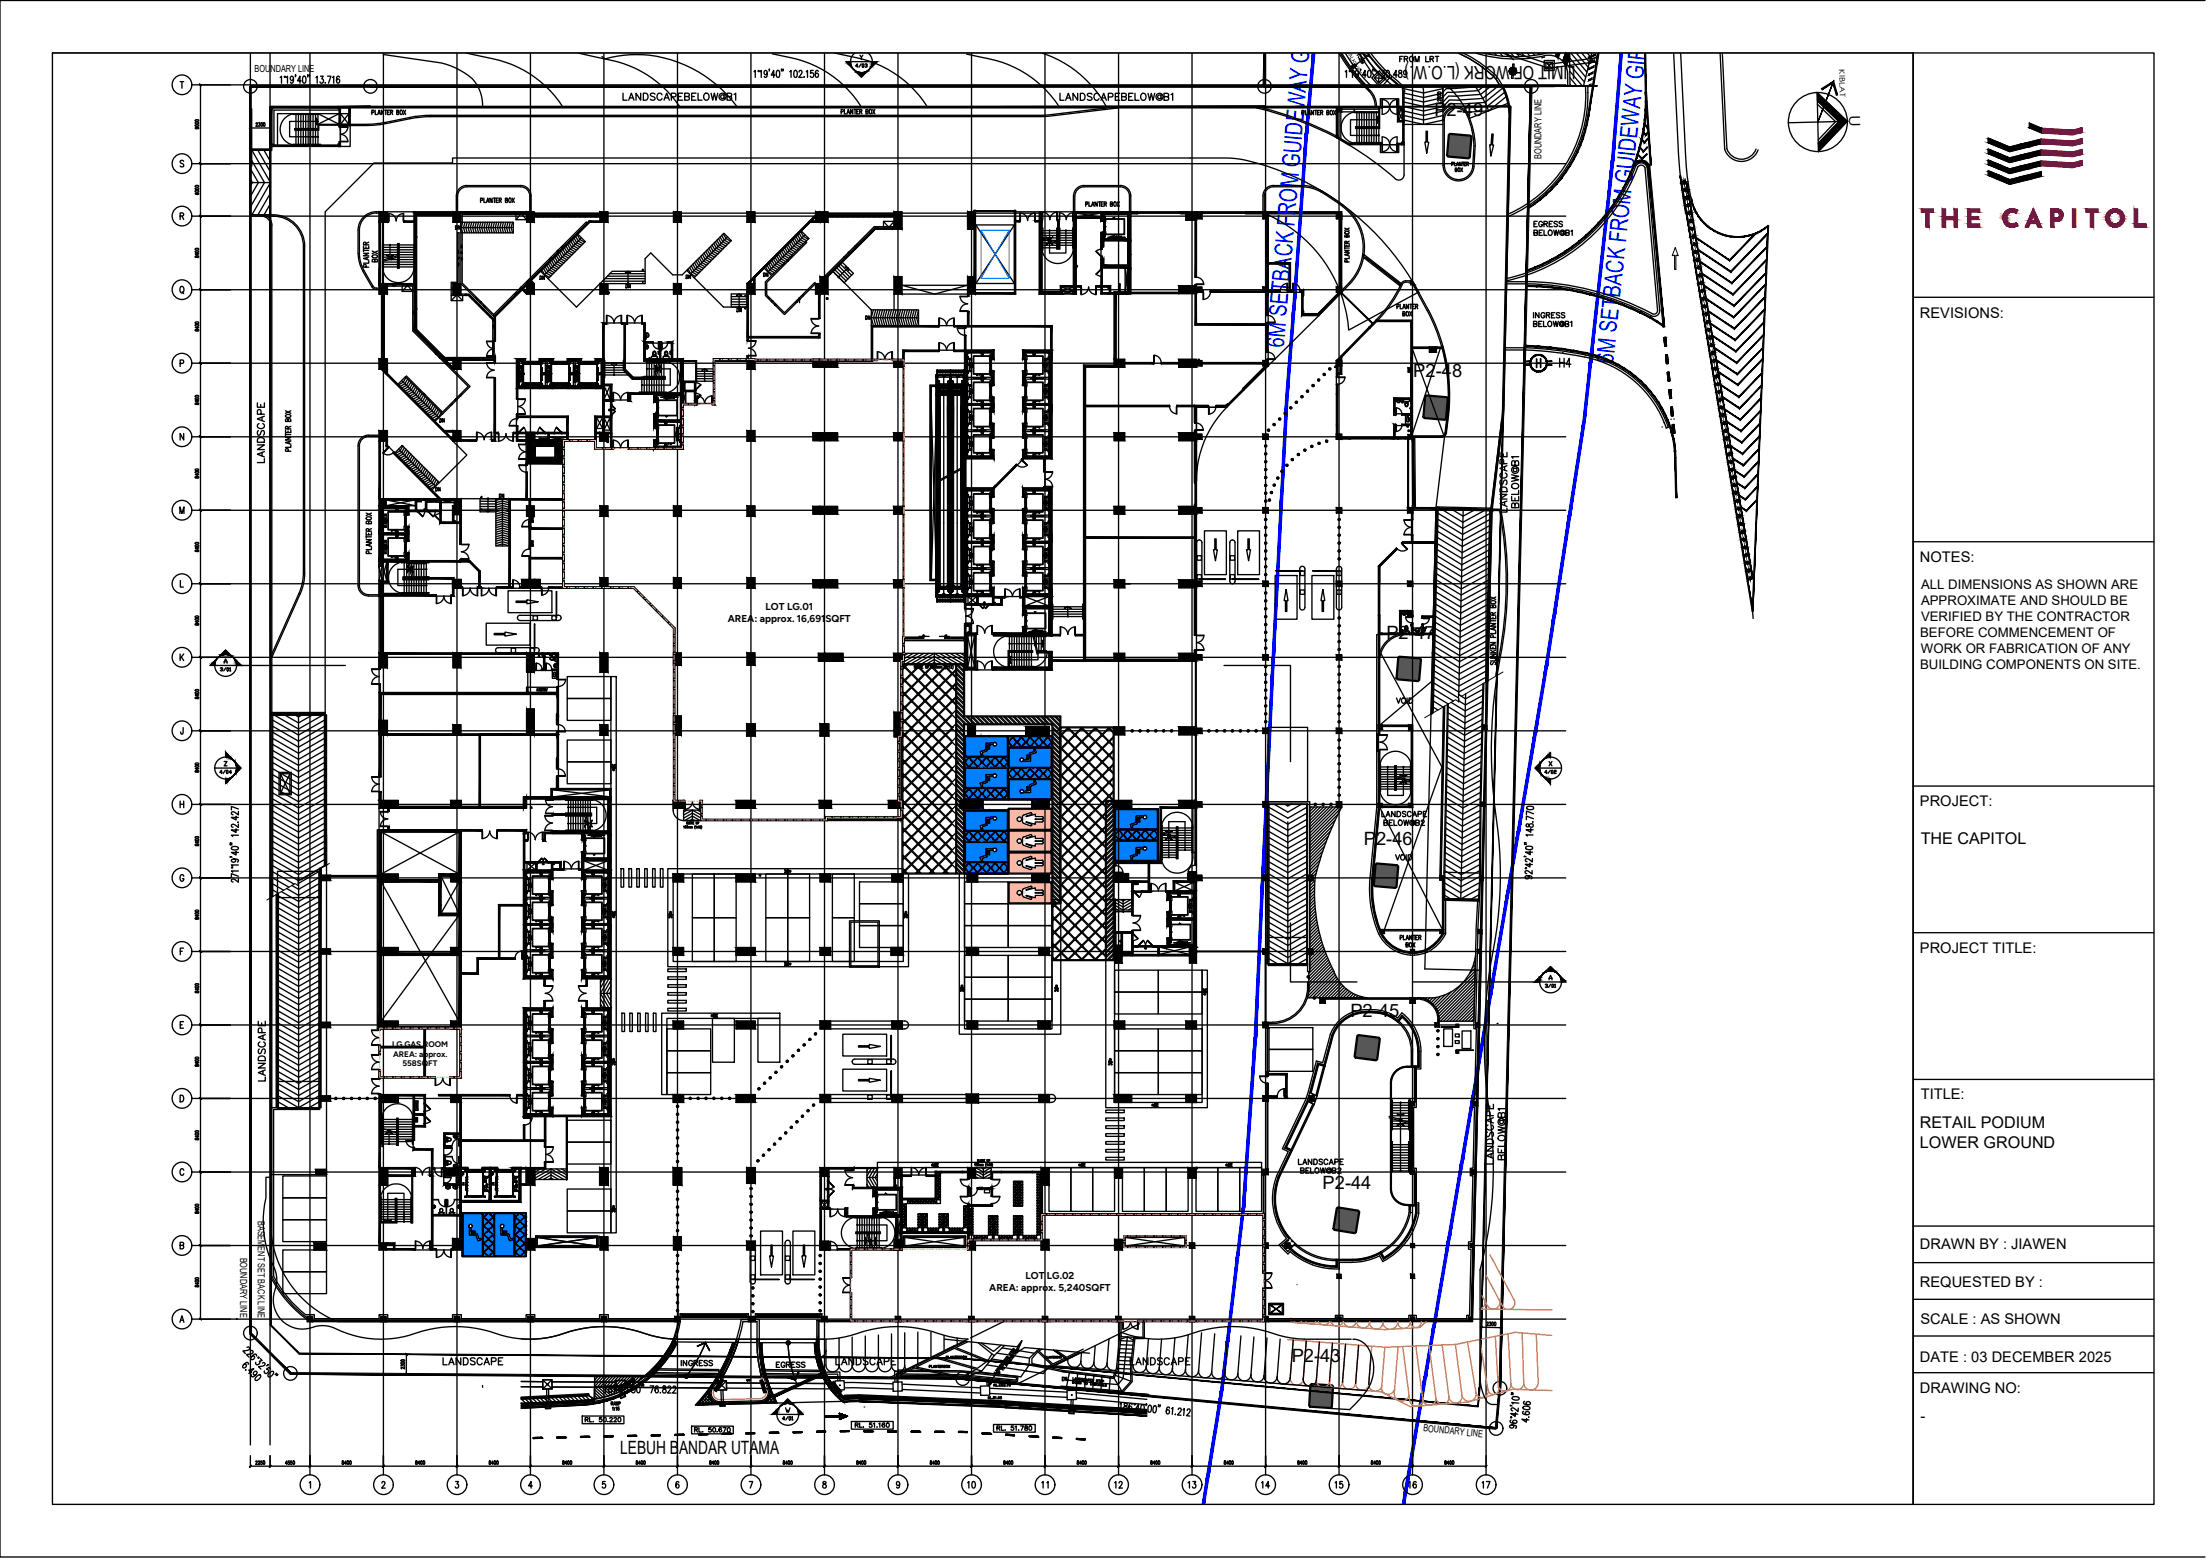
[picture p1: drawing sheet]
<svg xmlns="http://www.w3.org/2000/svg" width="420mm" height="297mm" viewBox="0 0 420 297" stroke-linecap="round" stroke-linejoin="round" font-family="sans-serif">
<defs><g id="words">
<text font-size="4.9" x="296" y="71.3">H4</text>
<g font-size="4.7" fill="#00f">
<text x="244.5" y="66.2" transform="rotate(-85 244.5 66.2)">6M SETBACK FROM GUIDEWAY GIRDER</text>
<text x="307.3" y="69.3" transform="rotate(-84 307.3 69.3)">6M SETBACK FROM GUIDEWAY GIRDER</text>
</g>
<g font-size="4.4">
<text x="183.1" y="284.7">10</text>
<text x="211" y="284.7">12</text>
<text x="225.1" y="284.7">13</text>
<text x="239.2" y="284.7">14</text>
<text x="252.9" y="284.7">15</text>
<text x="267.1" y="284.7">16</text>
<text x="281.2" y="284.7">17</text>
</g>
<text font-size="4" x="200.4" y="284.7" transform="rotate(-90 200.4 284.7)">11</text>
<g font-size="3.5">
<text x="286.5" y="15.2">H</text>
<text x="300.1" y="12.5" transform="rotate(180 300.1 12.5)">LIMIT OF WORK (L.O.W.)</text>
<text x="273.2" y="22">P2-49</text>
<text x="85.4" y="44.8">DN</text>
<text x="144.3" y="54">DN</text>
<text x="101.6" y="54.3">DN</text>
<text x="117.8" y="56.1">DN</text>
<text x="129.5" y="54.3">DN</text>
<text x="139" y="60.7">DN</text>
<text x="163.7" y="62.1">DN</text>
<text x="269.2" y="71.9">P2-48</text>
<text x="82.5" y="81.5">DN</text>
<text x="93.8" y="96">DN</text>
<text x="264.1" y="121.6">P2-47</text>
<text x="259.8" y="161">P2-46</text>
<text x="257.2" y="193.7">P2-45</text>
<text x="251.9" y="226.5">P2-44</text>
<text x="246" y="259.3">P2-43</text>
<text x="186.6" y="264.9">UP</text>
<text x="201.1" y="264.2">DN</text>
<text x="118.1" y="276.8">LEBUH BANDAR UTAMA</text>
</g>
<g font-size="3.1">
<text x="121" y="52.9">6</text>
<text x="121" y="55">1</text>
<text x="81.8" y="94.5">DN</text>
<text x="90.3" y="96">6</text>
<text x="90.3" y="98.4">1</text>
<text x="365.8" y="160.8">THE CAPITOL</text>
<text x="365.7" y="214.8">RETAIL PODIUM</text>
<text x="365.7" y="218.6">LOWER GROUND</text>
</g>
<text font-size="2.9" x="352.2" y="21.9" transform="rotate(89 352.2 21.9)">U</text>
<g font-size="2.8">
<text x="365.7" y="60.5">REVISIONS:</text>
<text x="365.7" y="107">NOTES:</text>
<text x="365.7" y="153.5">PROJECT:</text>
<text x="365.7" y="181.4">PROJECT TITLE:</text>
<text x="365.8" y="209.3">TITLE:</text>
<text x="365.7" y="237.9">DRAWN BY : JIAWEN</text>
<text x="365.7" y="245.1">REQUESTED BY :</text>
<text x="365.8" y="252.1">SCALE : AS SHOWN</text>
<text x="365.7" y="259.3">DATE : 03 DECEMBER 2025</text>
<text x="365.7" y="265.2">DRAWING NO:</text>
<text x="365.8" y="270.5">-</text>
</g>
<g font-size="2.5">
<text x="365.9" y="112.2">ALL DIMENSIONS AS SHOWN ARE</text>
<text x="365.9" y="115.3">APPROXIMATE AND SHOULD BE</text>
<text x="365.9" y="118.3">VERIFIED BY THE CONTRACTOR</text>
<text x="365.7" y="121.3">BEFORE COMMENCEMENT OF</text>
<text x="365.9" y="124.4">WORK OR FABRICATION OF ANY</text>
<text x="365.7" y="127.4">BUILDING COMPONENTS ON SITE.</text>
</g>
<g font-size="1.9">
<text x="48.5" y="13.7">BOUNDARY LINE</text>
<text x="293.6" y="30.3" transform="rotate(-90 293.6 30.3)">BOUNDARY LINE</text>
<text x="138.6" y="118.3">AREA: approx. 16,691SQFT</text>
<text x="145.8" y="116.1">LOT LG.01</text>
<text x="49.1" y="232.4" transform="rotate(90 49.1 232.4)">BASEMENT SET BACK LINE</text>
<text x="45.7" y="239.4" transform="rotate(90 45.7 239.4)">BOUNDARY LINE</text>
<text x="188.4" y="245.7">AREA: approx. 5,240SQFT</text>
<text x="195.3" y="243.5">LOT LG.02</text>
<text x="271" y="272.5" transform="rotate(6 271 272.5)">BOUNDARY LINE</text>
</g>
<g font-size="1.5">
<text x="350.3" y="13.2" transform="rotate(89 350.3 13.2)">KIBLAT</text>
<text x="74.7" y="199.4">LG GAS ROOM</text>
<text x="74.9" y="201.2">AREA: approx.</text>
<text x="76.7" y="203">558SQFT</text>
</g>
<text font-size="1.1" x="253.7" y="4.9" transform="rotate(61 253.7 4.9)">COVERED WALKWAY</text>
</g></defs>
<!-- layer: X11190-1-00-CORE$0$21-WL -->
<g fill="none" stroke="#000" stroke-width=".25">
<path d="M51.5 27.6h13.3v.3h-13.3zM64.6 27.1h.2v.5h-.2zM64.8 23.9h1.9v-3.6h-15.2v7.3h.3v-7.1h12.8v3.6h.2v-.2M64.8 20.5h.1M64.8 23.7h.1M64.8 20.5h1.6v3.2h-1.6zM254.5 21.3h.3v4.5h-.3zM254.8 26.1l2.1 1.2-.2 .2-2-1.2zM266.2 20.3h.5v.2h-.3v2.5h.8v-2h.2v2.2h-1.2zM72.2 42.1h1.7v.2h-1.4v11.7h6.4v-11.7h-2v-.2h2.2v12.1h-6.9zM198.4 41.8l.1 .3zM201.4 41.8h.3v.3h-.3z"/>
<path d="M201.4 42.1h.3v5.1h-.3zM202 54.4h2.4v.3h-2.2v.8h-.2zM204.4 41.8l.1 .3zM205 40.3h4.7v.3h-4.7zM205 41.3h4.7v.3h-4.7zM205 54.4h.8v.3h-.8zM209.7 52.7h.3v1.7h1.5v1.3l1.6-.1v-1.6h.2v1.6h1.5v.4h-5.1v-1.3h-.9v-.3h.9zM209.7 51h.3v.2h-.3zM209.7 48.9h.3v.4h-.3zM209.7 47h.3v.4h-.3zM210 54.7h1.3v1h-1.3zM211.3 55.8h.1"/>
<path d="M211.5 55.8h.1M213.1 55.6v.1M213.2 56h.1M213.3 55.6v.1M98.4 74h.2v1.9h-.2zM98.6 79.5h9.3v2.8h-.9v.3h.9v1.1h-3.3v-1.1h.9v-.3h-1.6v.3h.5M98.6 79.3h.1M98.6 79.5v.2h-.2v-.8h.2v.3h9.6v4.6M99.9 73.8h2.9v.2h-2.9zM105.3 73.8h2.8v.2h-2.8zM110.6 73.8h2.9v.2h-2.9zM114.8 61.5h.6v.3h-.4v6.5h-.2z"/>
<path d="M115 76.2h1.3v-2.8h-1.3v-.2h1.5v3h.2v.2h-.2v.7h-.2v-.7h-1.3v2.8h1.3v-.1h.2v6.2M115 76.4h.1M115 76.2v-2.2h-.2v5.2h-1.5v4.5h-5.1M116.3 79.3h.1M116.3 79.5h-1.3v2.8h-.2v-2.8h-1.3v2.8h.7v.3h-.7v2.6h2.8v-2.6h-.4v-.3h.4v-2.8M118.9 61.8h-.5v-.3h1v.3h-.3M118.9 61.7v8.7l1.6 1.7h5.9v-.3h-5.8l-1.5-1.5v-8.6M119.9 74.8h4.8v.3h-4.6v1.3h-.4v-.2h.2zM122.4 61.5h.5v6.8h-.3v-6.5h-.2zM130.1 72.6h2.4v.2h-2.4zM130.1 74.3h2.4v.5h-.2v-.2h-2.2zM130.1 76.8h2.2v-.5h.2v.5h.2v.3h-2.6z"/>
<path d="M132.3 76.8v.1M132.5 76.8v.1M132.5 77.1h.1M135.9 68.3h6.4v.3h-6.2v8.5h-.4v-.3h.2zM183.7 62h16.7v4.7h-.3v-4.5h-16.1v.2h-.3zM183.7 63.9h.3v2.8h-.3zM79.3 95.2h.1M79.3 97.2h.1M81.1 97.2h.1M81.2 95h-7.7v.2h5.6v2h-1.2v.2h1.5v-2.2h1.6l-.1 2.2h.5v-.2h-.1v-2M81.2 97.2h.1M83.8 95.2v2h-.8v.2h.8v.4h.2v-2.6h3.6v4.2h-1.2"/>
<path d="M83.8 97.2h.1M83.8 97.4h.1M83.9 95h4v8.6h-.3v-3.9h-3.8v-.5h.2v.2h2.2v-1.4h.2v1.4M86.2 99.4h.1M86.4 99.4h.1M87.6 99.6h.1M87.6 99.4h.1M98.6 82.4h.1M98.6 82.5h.1M100.2 82.3h2.2v.3h-2.2zM100.2 84h.1M100.2 95h.1"/>
<path d="M100.4 84h.1M100.4 95h.1M100.4 88.3h.1M100.4 95v-5h-.2v5h-3.3v16.7h-2.3v.3h3v-.3h-.4v-16.5h3.6v1.1h.2v-1.1h6.2M100.4 84h6.8v4.1M100.8 98.3h.2v.6h-.2zM100.8 95.2h.1M101 95.2h.1M104.4 83.7h-5.8v-2.5h-.2v2.8h1.8v.5h.2v-.5M104.4 82.5v1.3M104.6 82.5v.1M104.6 83.8h.1"/>
<path d="M107.2 88.3h.1M107.2 95h.1M107.2 88.1h-6.8v-.6h-.2v1h.2v-.2h6.8v6.7h-6.8M107.2 84h.1M107.4 84v28h-2.8v-.3h2.6v-5.3h-6.2v3.9h-.2v-4.3h.2v.2h6.2v-5.4h-6.2v3.7h-.2v-4.1h.2v.1h6.2v-5.3M107.4 84h5.9v1.5h3.4v-.3h-.2M108 82.5h.1M108 82.4h.1M108 83.8h.1M113.3 83.8h.1M113.3 84h.1M113.5 82.4h.1"/>
<path d="M113.5 82.5h.1M116.3 82.4h.1M116.3 82.5h.1M116.3 85.3h.1M119.7 85.2h4.8v.3h-4.8zM183.7 87.3h.3v5.6h-.3zM193.5 88.4l.2 .2-4.8 4.9-.2-.2zM195.2 86.8l.1 .2-.5 .6-.2-.2zM198.8 92.8h.2v.1h-.2zM198.8 87.3h.2v2.5h-.2zM268.8 96.7h4.9l-.1 6.7h-4.8v-1.5h.3v1.3h4.2l.2-6.3h-4.4v2h-.3zM72.8 113.2h10.2v.3h-10.2z"/>
<path d="M73.7 107h.2v3.9h-1.1v-.2h.9zM77 110h9.4v3.5h-.4v-.3h.2v-3h-9.2zM87.7 106.8h.1M87.8 106.8h.1M87.9 111.7h.1v.3h-.1zM91.2 111.8h.1M91.4 111.7h.2v.3h-.6v-.3h.2v-2.9l-1.8-1.8h-11.5v-.2h9.7v-.2h.3v.2h1.6l1.9 1.9v3.1M97 111.8h.1M97.2 111.8h.1M99.1 111.7h.3v.3h-.3zM101 106.4h.1M101 106.2h.1"/>
<path d="M101 100.8h.1M101 100.6h.1M102.9 111.7h.2v.3h-.2zM107.2 106.4h.1M107.2 106.2h.1M107.2 100.8h.1M107.2 100.6h.1M183.7 113.6h.3v1.4h2v-1.4h.3v1.4h.2v.2h-2.5v.6h-.3zM183.9 119.2h.1M183.9 119h.1M183.9 115.2h.1M183.9 115h.1"/>
<path d="M186.1 115h.1M186.2 115h.1M189 113.6h2.3v.2h-.4v1.4h-2.5v-.2h.6zM189.1 115h.1M189.3 115h1.3v-1.2h-1.3v1.2M190.6 113.8h.1M190.8 113.8h.1M194.3 113.6h.7v1.8h-.2v-1.6h-.5zM184.7 120.6h.1M184.8 120.6h.1M185.7 120.8h.1M185.7 127.3h.1"/>
<path d="M185.8 120.8l.1 6.5h.1v.3h-1.7v-.3h1.3v-6.5h-1.3v-.2h.3v-1.4h-.6v1.4h-.3v-1.8h.3v.2h.9v1.6h1.1v.2h-.1M189 120.6h.2v.2h-.2zM189 127.3h.2v.3h-.2zM197.6 124h2.2v.3h-2.2zM200.4 125.7h6v.2h-6zM200.4 120.8h1.5v.3h-1.5zM204.9 120.8h1.5v.3h-1.5zM262.5 138.1h6.5v15.6h-6.5v-10.9h.3v10.7h6v-15.2h-6v1.5h-.3zM99.9 159.9h.1M103.6 158.5h1.6v.2h-1.3v1.5h-.5v-.3h.2zM104.9 151.7v-1.6h11.5v1.6h-.3v-1.3h-10.9v1.7h-4.9v-.4l4.7 .1M105.2 152.1h.1"/>
<path d="M105.2 155h7.2v.2h-7.2zM105.2 158.2l.3 .1zM105.4 155h.1M105.4 155.2h.1M99.9 164.1h2.5v.2h-.1M99.9 164.3h.1M99.9 160.1h.1M99.9 160.2h.5v-.3h-.5v-1.2h-.2v7h.2v-1.4h2.1v1.4h.3v-1.4M99.9 160.2v3.9M102.1 164.3h.1M102.3 164.3h.1M104.4 164.1h2.5v1.3h.4v.3h-2.3v-1.4h-.6z"/>
<path d="M105.1 164.3h.1M105.2 164.3h.1M105.3 164.3h1.3v1.1h-1.3zM106.6 165.4v.1M110.8 163.9h.2v1.8h-.7v-.3h.5zM212.3 177.4h3.2v-.2h.3v.5h-2v2.3h-.3v-2.3h-1v2.3h-.2zM212.3 166.3h.2zM213.6 177.6h.1M213.8 177.6h.1M215.8 168h.1M215.8 169.9h.1M215.8 169.7h.1"/>
<path d="M218.7 168v1.7h-1.3v.2h1.7v-.2h-.2M218.7 167.8h.1M218.7 168h-2.9v1.7h.1v.2h-.1M218.7 164.4h.1M218.7 169.7h.1M218.9 169.7v-5.3h2.3v-10.5h6.4v10.8h.3v-11h-6.9v10.5h-8.7v.5h.2v-.3h6.2v3.4h-3.8v.2h.6v6.3h.3v-4.4M218.9 164.4h.1M222.1 169.7h.2v.2h-.2zM223.5 167.8h4.1v-1.6h.3v3.5h-.3v-1.7h-3.9v1.7h-.2zM227.6 167.8h.1M111.6 190.7h.3v1.2h-.3zM111.6 186.4h.3v1.2h-.3z"/>
<path d="M215.8 181.8h.1M215.8 180.1h.1M215.8 180.3h.1M215.8 180.3h.9v-.2h-.9v-.9h-.3l.1 2.6M215.8 180.3v1.4h4.7M220.5 180.3h-.8v-.2h2.8v.2h-1.7v1.4h5.7v.3h-12.7v-.3h1.7M220.5 180.3l.1 1.5M220.6 180.3h.1M220.7 180.3h.1M220.7 181.8h.1M72.2 209.9h.3v12.4h-.3zM78.7 208.7h-2.8v-.3h5.1v1.7h-.2v-1.4h-1.8v3.4"/>
<path d="M78.7 208.6v8.5h.3v-2.5M78.9 208.6h.1M78.9 212.1h1.9M78.9 212.3h.1M78.9 214.4h.1M80.8 212.1v-.4h.2v.8h-.2v-.2h-1.8v2h1.8v-.3h.2v.6l-2.1-.1M80.8 212.3h.1M105.3 212.4h5.5v.2h-5.5zM72.2 225.7h.3v11h-.3zM73.5 236.7h1.7v1.1h3.8v.2h-5.5v-.2h1.5v-.9h-1.5zM73.9 222.3h4.8v1.4h.3v.3h-5.1v-.3h4.5v-1.1h-4.5zM75 237.8h.1"/>
<path d="M75.2 237.8h.1M78.5 223.8h.1M78.7 223.8h.1M82.2 223.8h.1M82.2 224h.1M82.2 237.8h.1M82.4 237.8h.1M82.4 231.3h.1M86 237.8h.2v.2h-.2zM87.6 231.3h.1M87.7 231.5h-5.3v6.3h.6v.2h-1v-.2h.2v-13.8h-.3v-.3h.3v-4.7h-3.5v-.4h.3v.1h3.4v12.6h5.2v-2.4h.3v6.9h-.3v-4.3M99.2 222.3h1v.3h-1z"/>
<path d="M99.2 225.4h1v.3h-1zM156.4 228.8h.1M156.4 230h.1M156.4 230.2h.1M156.4 228.6h.1M156.4 228.8h1.2v1.2h-1.2zM157.6 228.5v-.6h.3l-.1 2.1M157.6 224h.3v.9h-.3zM157.6 228.8h.1M157.6 228.6l-1.2-.1v-4.5h-.2v14h1.8v-.2h-1.6v-7.6h1.6v-.2h-.1M157.6 230h.1M157.9 222.3h4.7v.4h-.2v-.1h-4.5z"/>
<path d="M159.5 237.8h11.1v-6.1h.3v6.1h.6v-6.1h.3v6.3h-12.3zM161 230h.5v1.5h4.8v.2h-5.1v-1.5h-.2zM162.4 225.7h.2v.4h3.7v.2h-3.9zM170.3 224.3h.2v1.8h-.2zM170.6 237.8h.1M170.8 237.8h.1M171.5 224.3h.3v1.8h-.3zM171.8 223.7h1.7v.3h-1.7zM171.9 228.2h6.2v-4.2h-1.6v-.3h1.9v4.7h-6.5z"/>
</g>
<g fill="#000" stroke="#000" stroke-width=".19">
<path d="M105.4 155.1v.1z"/>
<path d="M51.8 20.5l-.2 7.1h.2zM51.6 20.3l.2 .2-.2 7.1z"/>
<path d="M51.6 20.3l13.1 .2v-.2zM51.6 20.3l13.1 .2h-13z"/>
<path d="M51.7 20.5h13zM51.7 20.5h12.9z"/>
<path d="M64.7 20.5l-.1 3.3h.1zM64.6 20.5h.1l-.1 3.3z"/>
<path d="M64.8 20.5l-.1 3.3zM64.7 20.5v3.3z"/>
<path d="M64.8 23.8l-.2 .3h.2zM64.6 23.8h.2l-.2 .3z"/>
<path d="M64.8 23.9v.2zM64.8 23.8v.3z"/>
<path d="M64.8 20.5v3.3zM64.8 20.5v3.3z"/>
<path d="M64.8 27.1l-.2 .5h.2zM64.6 27.1h.2l-.2 .5z"/>
<path d="M51.5 27.7l13.3 .1v-.1zM51.5 27.7l13.3 .1h-13.3z"/>
<path d="M64.8 23.7l1.8 .1-.1-.1zM64.8 23.7l1.8 .1h-1.8z"/>
<path d="M64.7 20.5h1.8zM64.7 20.5h1.8z"/>
<path d="M64.8 23.8l1.9 .1zM64.8 23.8l1.9 .1z"/>
<path d="M64.7 20.3l1.8 .2 .2-.2zM64.7 20.3l1.8 .2h-1.8z"/>
<path d="M66.7 20.3l-.2 3.4 .2 .2zM66.7 20.3l-.2 3.4v-3.2z"/>
<path d="M254.8 26.1l-.1 .2 2.1 1.2zM254.8 26.1l2 1.2v.2z"/>
<path d="M254.8 21.3l-.2 4.5h.2zM254.6 21.3h.2l-.2 4.5z"/>
<path d="M266.4 20.5l-.2 2.7 .2-.2zM266.2 20.3l.2 .2-.2 2.7z"/>
<path d="M266.2 20.3l.2 .2h.3zM266.2 20.3h.5v.2z"/>
<path d="M266.4 23l1 .2-.2-.2zM266.4 23l1 .2h-1.2z"/>
<path d="M267.2 21v2l.2-2zM267.4 21v2.2l-.2-.2z"/>
<path d="M72.2 42.1v12.1l.2-11.9zM72.4 42.3v11.7l-.2 .2z"/>
<path d="M72.2 42.1l1.7 .2v-.2zM72.2 42.1l1.7 .2h-1.5z"/>
<path d="M72.4 54l6.7 .2-.2-.2zM72.4 54l6.7 .2h-6.9z"/>
<path d="M78.9 42.3v11.7l.2-11.9zM79.1 42.1v12.1l-.2-.2z"/>
<path d="M76.9 42.1l2 .2 .2-.2zM76.9 42.1l2 .2h-2z"/>
<path d="M198.4 41.9l.1 .1zM198.4 41.9l.1 .1z"/>
<path d="M201.4 41.9v.1h.3zM201.4 41.9h.3v.1z"/>
<path d="M201.7 42.1l-.2 5.1h.2zM201.5 42.1h.2l-.2 5.1z"/>
<path d="M202.2 54.6l-.2 .9h.2zM202 54.4l.2 .2-.2 .9z"/>
<path d="M202 54.4l.2 .2h2.2zM202 54.4h2.4v.2z"/>
<path d="M204.4 41.9l.1 .1zM204.4 41.9l.1 .1z"/>
<path d="M205 40.4v.1h4.7zM205 40.4h4.7v.1z"/>
<path d="M205 41.4v.1h4.7zM205 41.4h4.7v.1z"/>
<path d="M205 54.4v.2h.8zM205 54.4h.8v.2z"/>
<path d="M208.8 54.5l.9 .1zM208.8 54.5h1z"/>
<path d="M208.8 54.4l1 .1zM208.8 54.4l1 .1z"/>
<path d="M209.7 56h1.7l-1.5-.2zM209.9 55.8h1.5v.2z"/>
<path d="M209.8 54.5h1.6zM209.9 54.4h1.6z"/>
<path d="M209.8 54.5l-.1 1.5zM209.8 54.5l-.1 1.5z"/>
<path d="M209.8 52.7v1.8zM209.7 52.7v1.7z"/>
<path d="M209.9 55.8h1.5zM209.9 55.8h1.5z"/>
<path d="M209.8 54.5l1.5 .1zM209.8 54.5h1.6z"/>
<path d="M209.9 54.6l-.1 1.3zM209.8 54.5v1.4z"/>
<path d="M209.9 52.7l-.1 1.8zM209.8 52.7v1.8z"/>
<path d="M209.9 51l-.2 .2h.2zM209.7 51h.2l-.2 .2z"/>
<path d="M209.9 48.9l-.2 .4h.2zM209.7 48.9h.2l-.2 .4z"/>
<path d="M209.9 47l-.2 .4h.2zM209.7 47h.2l-.2 .4z"/>
<path d="M211.4 55.8v.2h.8zM211.4 55.8h.8v.2z"/>
<path d="M211.4 55.8h.8zM211.5 55.8h.7z"/>
<path d="M211.4 54.5v1.3zM211.4 54.5l-.1 1.3z"/>
<path d="M211.5 54.4l-.1 1.4zM211.5 54.4l-.1 1.4z"/>
<path d="M212.2 55.8v.2h1zM212.2 55.8h1v.2z"/>
<path d="M212.2 55.7l1 .1zM212.2 55.7l1 .1z"/>
<path d="M212.2 55.7h1zM212.2 55.7h1z"/>
<path d="M213.1 54v1.7zM213.2 54v1.7z"/>
<path d="M212.2 56h1zM212.2 56h1z"/>
<path d="M213.2 55.7v.3h1.6zM213.2 55.7h1.6v.3z"/>
<path d="M213.2 55.7h1.6zM213.3 55.7h1.5z"/>
<path d="M213.2 54v1.7zM213.3 54l-.1 1.7z"/>
<path d="M98.6 79.3l9.5 .1zM98.6 79.3h9.6z"/>
<path d="M98.5 79.4l-.1 .3h.1zM98.4 79.4h.1l-.1 .3z"/>
<path d="M98.5 78.9l-.1 .5h.1zM98.4 78.9h.1l-.1 .5z"/>
<path d="M98.5 79.4l.1 .1h9.4zM98.5 79.4h9.6l-.1 .1z"/>
<path d="M98.6 79.5l-.1 .2zM98.5 79.4v.3z"/>
<path d="M98.6 78.9l-.1 .5zM98.5 78.9v.5z"/>
<path d="M98.6 74l-.2 1.9h.2zM98.4 74h.2l-.2 1.9z"/>
<path d="M99.9 73.8l2.9 .2v-.2zM99.9 73.8l2.9 .2h-2.9z"/>
<path d="M105.3 73.8l2.8 .2v-.2zM105.3 73.8l2.8 .2h-2.8z"/>
<path d="M113.3 79.3l1.6 .1zM113.3 79.3l1.6 .1z"/>
<path d="M110.6 73.8l2.9 .2v-.2zM110.6 73.8l2.9 .2h-2.9z"/>
<path d="M113.4 79.4l.1 .1h1.3zM113.4 79.4h1.5l-.1 .1z"/>
<path d="M114.9 76.3l-.1 3 .1 .1zM114.8 76.3h.1l-.1 3z"/>
<path d="M114.9 79.4h1.5zM115 79.3l1.4 .1z"/>
<path d="M115 76.3l-.1 3.1zM114.9 76.3v3.1z"/>
<path d="M115 74l-.2 2.3h.2zM114.8 74h.2l-.2 2.3z"/>
<path d="M115 76.2v.1h1.4zM115 76.2h1.3l.1 .1z"/>
<path d="M115 76.4v2.9zM115 76.3v3z"/>
<path d="M115 74v2.3zM115 74v2.3z"/>
<path d="M114.9 79.4l.1 .1h1.3zM114.9 79.4h1.5l-.1 .1z"/>
<path d="M115 76.3l1.3 .1zM115 76.3h1.4z"/>
<path d="M115 61.7l-.2 6.6h.2zM114.8 61.5l.2 .2-.2 6.6z"/>
<path d="M115 73.2v.2h1.3zM115 73.2h1.5l-.2 .2z"/>
<path d="M114.8 61.5l.6 .2v-.2zM114.8 61.5l.6 .2h-.4z"/>
<path d="M116.3 73.4v2.8zM116.4 73.3v2.9z"/>
<path d="M116.3 76.4v.7zM116.4 76.3l-.1 .8z"/>
<path d="M116.3 79.1v.2zM116.4 79.1v.3z"/>
<path d="M116.4 79.4l-.1 3zM116.4 79.4v3.1z"/>
<path d="M116.4 73.3v2.9zM116.4 73.3v3z"/>
<path d="M116.4 76.3v.8zM116.4 76.3v.8z"/>
<path d="M116.4 79.1v.3l.1-.3zM116.5 79.1v.3h-.1z"/>
<path d="M116.4 79.4v3.1l.1-3.1zM116.5 79.4v3.1h-.1z"/>
<path d="M116.4 73.3v3l.1-3.1zM116.5 73.2v3l-.1 .1z"/>
<path d="M116.4 76.3v.8l.1-.7zM116.5 76.4v.7h-.1z"/>
<path d="M116.5 76.2l-.1 .1h.3zM116.5 76.2l.2 .1z"/>
<path d="M116.4 76.3l.3 .1zM116.4 76.3l.3 .1z"/>
<path d="M118.9 70.4l1.6 1.6-1.4-1.7zM119.1 70.3l1.5 1.6-.1 .1z"/>
<path d="M118.4 61.5l.6 .2v-.2zM118.4 61.5l.6 .2h-.6z"/>
<path d="M118.4 61.7h.6zM118.4 61.7h.5z"/>
<path d="M119 61.7l-.1 8.7zM118.9 61.7v8.7z"/>
<path d="M119.1 61.7l-.1 8.7 .1-.1zM119 61.7h.1l-.1 8.7z"/>
<path d="M119 61.5l.4 .2v-.2zM119 61.5l.4 .2h-.4z"/>
<path d="M119 61.7h.4zM119 61.7h.4z"/>
<path d="M119.7 76.2v.2h.4zM119.7 76.2l.4 .2z"/>
<path d="M120.1 75l-.2 1.2 .2 .2zM119.9 74.9l.2 .1-.2 1.2z"/>
<path d="M119.9 74.9l.2 .1h4.6zM119.9 74.9h4.8v.1z"/>
<path d="M122.4 61.5l.2 .2 .2-.2zM122.4 61.5l.2 .2h-.2z"/>
<path d="M122.8 61.5l-.2 6.8h.2zM122.8 61.5l-.2 6.8v-6.6z"/>
<path d="M120.6 71.9l5.8 .1v-.1zM120.6 71.9l5.8 .1h-5.9z"/>
<path d="M130.1 72.6v.2h2.2zM130.1 72.6h2.4l-.2 .2z"/>
<path d="M130.1 74.4v.1h2.2zM130.1 74.4h2.4l-.2 .1z"/>
<path d="M130.1 76.9v.2h2.4zM130.1 76.9h2.3l.1 .2z"/>
<path d="M130.1 76.9h2.3zM130.1 76.9h2.3z"/>
<path d="M132.4 76.3l-.1 .6h.1zM132.3 76.3h.1l-.1 .6z"/>
<path d="M132.5 76.3l-.1 .6zM132.4 76.3v.6z"/>
<path d="M132.5 74.4l-.2 .4h.2zM132.3 74.5l.2-.1-.2 .4z"/>
<path d="M132.5 72.6l-.2 .2h.2zM132.5 72.6l-.2 .2z"/>
<path d="M132.5 76.9h.2zM132.4 76.9h.3z"/>
<path d="M132.4 76.9l.3 .2v-.2zM132.4 76.9l.3 .2z"/>
<path d="M135.7 76.9l.4 .2zM135.7 76.9l.4 .2h-.4z"/>
<path d="M136.1 68.5l-.2 8.4 .2 .2zM135.9 68.4l.2 .1-.2 8.4z"/>
<path d="M135.9 68.4l6.4 .1v-.1zM135.9 68.4l6.4 .1h-6.2z"/>
<path d="M183.7 62l.2 .2h16.3zM183.7 62h16.6l-.1 .2z"/>
<path d="M183.9 63.9l-.2 2.8h.2zM183.7 63.9h.2l-.2 2.8z"/>
<path d="M183.9 62.2l-.2 .2h.2zM183.7 62l.2 .2-.2 .2z"/>
<path d="M200.3 62l-.1 4.7h.1zM200.3 62l-.1 4.7v-4.5z"/>
<path d="M77.9 97.2h1.3zM77.9 97.2h1.3z"/>
<path d="M73.5 95l5.7 .1v-.1zM73.5 95l5.7 .1h-5.7z"/>
<path d="M73.5 95.1h5.7zM73.5 95.1l5.6 .1z"/>
<path d="M79.2 95.1v2.1zM79.1 95.2v2z"/>
<path d="M77.9 97.2l1.3 .2v-.2zM77.9 97.2l1.3 .2h-1.3z"/>
<path d="M79.3 95.2l-.1 2h.1zM79.2 95.1l.1 .1-.1 2z"/>
<path d="M79.3 97.2h.1zM79.2 97.2h.2z"/>
<path d="M79.2 97.2l.2 .2v-.2zM79.2 97.2l.2 .2h-.2z"/>
<path d="M81.1 95.2v2zM81.2 95.1v2.1z"/>
<path d="M80.9 97.2h.3zM80.9 97.2h.3z"/>
<path d="M79.2 95l2 .1v-.1zM79.2 95l2 .1h-2z"/>
<path d="M79.2 95.1h2zM79.2 95.1l1.9 .1z"/>
<path d="M81.2 95.1v2.1zM81.2 95.2v2z"/>
<path d="M80.9 97.2l.3 .2v-.2zM80.9 97.2l.3 .2h-.3z"/>
<path d="M81.2 97.2h.2zM81.2 97.2h.2z"/>
<path d="M81.2 97.2l.2 .2v-.2zM81.2 97.2l.2 .2h-.2z"/>
<path d="M83.8 95.2v2zM83.9 95.2v2.1z"/>
<path d="M83.9 97.3l-.1 .5zM83.9 97.3l-.1 .5z"/>
<path d="M83.8 99.2v.4l.2-.4zM84 99.2l-.2 .4z"/>
<path d="M83 97.2l.9 .1zM83 97.2l.9 .1z"/>
<path d="M83.9 95.2v2.1zM83.9 95.1v2.2z"/>
<path d="M83.9 97.3v.5l.1-.5zM84 97.3v.5h-.1z"/>
<path d="M83 97.3h.9zM83 97.3l.8 .1z"/>
<path d="M83.9 95.1v2.2zM84 95.2l-.1 2.1z"/>
<path d="M84 99.4l2.3 .1zM83.9 99.5h2.4z"/>
<path d="M83.9 99.5l2.4 .1v-.1zM83.9 99.5l2.4 .1h-2.5z"/>
<path d="M86.3 98v1.5zM86.2 98v1.4z"/>
<path d="M86.4 98l-.1 1.5zM86.3 98v1.5z"/>
<path d="M86.4 99.4l1.3 .1zM86.3 99.5h1.4z"/>
<path d="M86.3 99.5h1.4zM86.3 99.5h1.4z"/>
<path d="M83.9 95.1h3.8zM83.9 95.1l3.8 .1z"/>
<path d="M87.7 95.1v4.4zM87.7 95.1v4.3z"/>
<path d="M86.3 99.5h1.4zM86.3 99.5l1.4 .1z"/>
<path d="M83.9 95l3.8 .1 .1-.1zM83.9 95l3.8 .1h-3.8z"/>
<path d="M87.8 95l-.1 4.5h.1zM87.8 95l-.1 4.5v-4.4z"/>
<path d="M98.4 84h1.8zM98.4 83.9h1.9z"/>
<path d="M98.4 83.9h1.9l-1.7-.1zM98.6 83.8h1.7v.1z"/>
<path d="M98.5 82.5l-.1 1.5 .1-.2zM98.4 82.5h.1l-.1 1.5z"/>
<path d="M98.5 81.2l-.1 1.3h.1zM98.4 81.2h.1l-.1 1.3z"/>
<path d="M98.6 82.5l-.1 1.3zM98.5 82.5v1.3z"/>
<path d="M98.6 81.2l-.1 1.3zM98.5 81.2v1.3z"/>
<path d="M98.6 82.4l.1 .1zM98.6 82.4l.1 .1z"/>
<path d="M98.5 82.5h.2zM98.5 82.5h.2z"/>
<path d="M97 95h3.3zM97 95h3.3z"/>
<path d="M100.3 83.8l4.2 .1zM100.3 83.8l4.2 .1z"/>
<path d="M100.3 83.8h4.2zM100.3 83.8h4.2z"/>
<path d="M100.3 90l-.1 5h.1zM100.2 90h.1l-.1 5z"/>
<path d="M100.3 83.9l-.1 .6h.1zM100.2 84l.1-.1-.1 .6z"/>
<path d="M97 95l3.3 .2v-.2zM97 95l3.3 .2h-3.1z"/>
<path d="M100.4 88.2l-.2 .3h.2zM100.2 88.2h.2l-.2 .3z"/>
<path d="M100.4 87.5l-.2 .7h.2zM100.2 87.5h.2l-.2 .7z"/>
<path d="M100.4 88.1v.1h6.9zM100.4 88.1h6.8l.1 .1z"/>
<path d="M100.3 83.9l4.2 .1zM100.3 83.9l4.2 .1z"/>
<path d="M100.4 88.3v.2zM100.4 88.2v.3z"/>
<path d="M100.4 87.5v.7zM100.4 87.5v.7z"/>
<path d="M100.4 90l-.1 5zM100.3 90v5z"/>
<path d="M100.4 84l-.1 .5zM100.3 83.9v.6z"/>
<path d="M100.4 88.2l6.8 .1zM100.4 88.2h6.9z"/>
<path d="M100.4 95h.5zM100.3 95h.6z"/>
<path d="M100.3 95l.6 .1v-.1zM100.3 95l.6 .1h-.6z"/>
<path d="M100.3 95.1h.6zM100.3 95.1l.5 .1z"/>
<path d="M100.9 95.1l-.1 1.2zM100.8 95.2v1.1z"/>
<path d="M101 95.2l-.1 1.1zM100.9 95.1v1.2z"/>
<path d="M101 98.3l-.2 .6h.2zM100.8 98.3h.2l-.2 .6z"/>
<path d="M100.2 82.4l2.2 .1v-.1zM100.2 82.4l2.2 .1h-2.2z"/>
<path d="M104.5 83.9l2.7 .1zM104.5 83.9h2.8z"/>
<path d="M104.5 83.8l2.8 .1zM104.5 83.8l2.8 .1z"/>
<path d="M104.5 83.8h2.8zM104.6 83.8h2.7z"/>
<path d="M103.9 82.4l.6 .1v-.1zM103.9 82.4l.6 .1h-.6z"/>
<path d="M103.9 82.5h.6zM103.9 82.5h.5z"/>
<path d="M104.5 82.5v1.3zM104.4 82.5v1.3z"/>
<path d="M104.6 82.5l-.1 1.3h.1zM104.5 82.5h.1l-.1 1.3z"/>
<path d="M104.5 82.4l1 .1v-.1zM104.5 82.4l1 .1h-1z"/>
<path d="M104.5 82.5h1zM104.5 82.5h1z"/>
<path d="M100.9 95l6.4 .1-.1-.1zM100.9 95l6.4 .1h-6.4z"/>
<path d="M107.2 84v4.1zM107.3 83.9v4.3z"/>
<path d="M107.3 88.2l-.1 6.8zM107.3 88.2v6.9z"/>
<path d="M107.3 95.1l-.1 5.5zM107.3 95.1v5.6z"/>
<path d="M100.9 95.1h6.4zM100.9 95.1l6.3 .1z"/>
<path d="M100.9 95.1h6.4zM100.9 95.1h6.4z"/>
<path d="M107.3 83.9v4.3zM107.3 83.9v4.3z"/>
<path d="M107.3 88.2v6.9l.1-6.9zM107.4 88.2v6.9h-.1z"/>
<path d="M107.3 95.1v5.6l.1-5.6zM107.4 95.1v5.6h-.1z"/>
<path d="M107.3 83.8l.8 .1zM107.3 83.8l.8 .1z"/>
<path d="M107.3 83.8h.8zM107.3 83.8h.8z"/>
<path d="M107.3 83.9v4.3l.1-4.2zM107.4 84v4.2h-.1z"/>
<path d="M107.3 83.9l.8 .1zM107.3 83.9l.8 .1z"/>
<path d="M107 82.4l1 .1zM107 82.4l1 .1z"/>
<path d="M107 82.5h1zM107 82.5h1z"/>
<path d="M108 82.5v1.3zM108 82.5v1.3z"/>
<path d="M108 79.4v3.1zM108 79.5v2.9z"/>
<path d="M108.1 83.9l5.2 .1zM108.1 83.9h5.3z"/>
<path d="M108.1 83.8l5.3 .1zM108.1 83.8l5.3 .1z"/>
<path d="M108.1 83.8h5.2zM108.2 83.8h5.1z"/>
<path d="M108.1 82.5v1.3zM108 82.5v1.3z"/>
<path d="M108.2 82.5l-.1 1.3zM108.1 82.5v1.3z"/>
<path d="M108.2 79.3l-.2 3.2h.2zM108.2 79.3l-.2 3.2v-3.1z"/>
<path d="M113.4 83.9l-.1 1.6zM113.4 83.9l-.1 1.6z"/>
<path d="M113.4 82.5v1.4zM113.3 82.5v1.3z"/>
<path d="M113.5 82.5l-.1 1.4zM113.4 82.5v1.4z"/>
<path d="M113.5 79.4l-.2 3.1h.2zM113.3 79.3l.2 .1-.2 3.1z"/>
<path d="M113.5 82.5v1.4zM113.5 82.5v1.4z"/>
<path d="M113.5 79.5v3zM113.5 79.4v3.1z"/>
<path d="M113.5 83.9l-.1 1.5 .1-.1zM113.4 83.9h.1l-.1 1.5z"/>
<path d="M113.5 82.4l.7 .1zM113.5 82.4l.7 .1z"/>
<path d="M113.5 82.5h.7zM113.5 82.5h.7z"/>
<path d="M114.9 79.4l-.1 2.9h.1zM114.9 79.4l-.1 2.9v-2.8z"/>
<path d="M115 79.5l-.1 2.8zM114.9 79.4v2.9z"/>
<path d="M116.4 82.5l-.1 2.8zM116.4 82.5v2.8z"/>
<path d="M113.5 85.3h2.9zM113.5 85.3h2.9z"/>
<path d="M115.9 82.4l.5 .1zM115.9 82.4l.5 .1z"/>
<path d="M116.4 82.5v2.8zM116.4 82.5v2.8z"/>
<path d="M115.9 82.5h.5zM115.9 82.5h.4z"/>
<path d="M116.4 82.5v2.8l.1-2.8zM116.5 82.5v2.8h-.1z"/>
<path d="M113.5 85.3l2.9 .2v-.2zM113.3 85.5l.2-.2 2.9 .2z"/>
<path d="M116.5 85.3h.2zM116.4 85.3h.3z"/>
<path d="M116.4 85.3l.3 .2v-.2zM116.4 85.3l.3 .2h-.3z"/>
<path d="M119.7 85.3l4.8 .2v-.2zM119.7 85.3l4.8 .2h-4.8z"/>
<path d="M183.9 87.3l-.2 5.6h.2zM183.7 87.3h.2l-.2 5.6z"/>
<path d="M193.5 88.5l-4.7 4.8 4.9-4.7zM188.8 93.3l4.9-4.7-4.8 4.8z"/>
<path d="M195.2 86.8l-.6 .6 .7-.5zM194.6 87.4l.7-.5-.6 .6z"/>
<path d="M198.8 92.9h.2v-.1zM198.8 92.8h.2l-.2 .1z"/>
<path d="M199 87.3l-.2 2.5h.2zM198.8 87.3h.2l-.2 2.5z"/>
<path d="M269 96.9l-.1 2h.1zM268.9 96.7l.1 .2-.1 2z"/>
<path d="M268.9 96.7l.1 .2h4.5zM268.9 96.7h4.8l-.2 .2z"/>
<path d="M273.7 96.7l-.2 .2-.1 6.3zM273.7 96.7l-.1 6.7-.2-.2z"/>
<path d="M72.8 113.3v.2h10.2zM72.8 113.3h10.2v.2z"/>
<path d="M73.7 107v3.7l.2-3.7zM73.9 107v3.9l-.2-.2z"/>
<path d="M72.8 110.7l1.1 .2-.2-.2zM72.8 110.7l1.1 .2h-1.1z"/>
<path d="M86 113.3v.2h.4zM86 113.3l.4 .2z"/>
<path d="M77 110l9.2 .2 .2-.2zM77 110l9.2 .2h-9.2z"/>
<path d="M86.4 110l-.2 3.3 .2 .2zM86.4 110l-.2 3.3v-3.1z"/>
<path d="M77.9 106.8h9.8zM77.9 106.8h9.8z"/>
<path d="M87.7 99.5v4.1zM87.7 99.5v4.1z"/>
<path d="M77.9 106.8l9.8 .2v-.2zM77.9 106.8l9.8 .2h-9.8z"/>
<path d="M87.7 106.6v.2zM87.7 106.6v.2z"/>
<path d="M87.8 106.6l-.1 .2zM87.7 106.6v.2z"/>
<path d="M87.8 99.5l-.1 4.1h.1zM87.7 99.5h.1l-.1 4.1z"/>
<path d="M87.9 111.8l.1 .2v-.2zM87.9 111.8l.1 .2h-.1z"/>
<path d="M89.5 106.8l-.1 .2 1.8 1.8zM89.5 106.8l1.9 1.9-.2 .1z"/>
<path d="M87.7 106.8l1.7 .2v-.2zM87.7 106.8l1.7 .2h-1.7z"/>
<path d="M87.8 106.8h1.7zM87.7 106.8h1.7z"/>
<path d="M91 111.8h.3zM91 111.8h.3z"/>
<path d="M91 111.8l.3 .2v-.2zM91 111.8l.3 .2h-.3z"/>
<path d="M91.3 108.8v3zM91.2 108.8v3z"/>
<path d="M91.4 108.7l-.1 3.1h.1zM91.3 108.8l.1-.1-.1 3.1z"/>
<path d="M91.4 111.8h.2zM91.3 111.8h.3z"/>
<path d="M91.3 111.8l.3 .2v-.2zM91.3 111.8l.3 .2h-.3z"/>
<path d="M94.6 111.8h2.5zM94.6 111.8h2.5z"/>
<path d="M94.6 111.8l2.5 .2v-.2zM94.6 111.8l2.5 .2h-2.5z"/>
<path d="M97.1 95.1v16.7zM97 95v16.8z"/>
<path d="M97.2 95.2l-.1 16.6zM97.1 95.1v16.7z"/>
<path d="M97.2 111.8h.4zM97.1 111.8h.5z"/>
<path d="M97.1 111.8l.5 .2v-.2zM97.1 111.8l.5 .2h-.5z"/>
<path d="M99.1 111.8l.3 .2v-.2zM99.1 111.8l.3 .2h-.3z"/>
<path d="M100.9 106.3l-.1 4h.1zM100.8 106.3h.1l-.1 4z"/>
<path d="M100.9 106l-.1 .3h.1zM100.8 106h.1l-.1 .3z"/>
<path d="M100.9 100.7l-.1 3.8h.1zM100.8 100.7h.1l-.1 3.8z"/>
<path d="M100.9 100.4l-.1 .3h.1zM100.8 100.4h.1l-.1 .3z"/>
<path d="M101 106.4l-.1 3.9zM100.9 106.3v4z"/>
<path d="M101 106l-.1 .3zM100.9 106v.3z"/>
<path d="M101 100.8l-.1 3.7zM100.9 100.7v3.8z"/>
<path d="M101 100.4l-.1 .3zM100.9 100.4v.3z"/>
<path d="M102.9 111.8l.2 .2v-.2zM102.9 111.8l.2 .2h-.2z"/>
<path d="M101 100.6l6.3 .1zM101 100.6l6.3 .1z"/>
<path d="M104.6 111.8l2.8 .2-.2-.2zM104.6 111.8l2.8 .2h-2.8z"/>
<path d="M101 106.2l6.3 .1zM101 106.2l6.3 .1z"/>
<path d="M107.3 100.7l-.1 5.5zM107.3 100.7v5.6z"/>
<path d="M107.3 106.3l-.1 5.5zM107.3 106.3v5.5z"/>
<path d="M100.9 100.7l6.3 .1 .1-.1zM100.9 100.7l6.3 .1h-6.2z"/>
<path d="M100.9 106.3h6.4zM100.9 106.3l6.3 .1z"/>
<path d="M107.3 100.7v5.6l.1-5.6zM107.4 100.7v5.6h-.1z"/>
<path d="M107.3 106.3v5.5l.1-5.5zM107.4 106.3v5.7l-.1-.2z"/>
<path d="M183.9 118.8l-.2 .3h.2zM183.7 118.8h.2l-.2 .3z"/>
<path d="M183.9 115.1l-.2 .7h.2zM183.7 115.1h.2l-.2 .7z"/>
<path d="M183.9 113.6l-.2 1.5h.2zM183.7 113.6h.2l-.2 1.5z"/>
<path d="M183.9 115l2.3 .1zM183.9 115l2.3 .1z"/>
<path d="M183.9 115h2.3zM183.9 115h2.3z"/>
<path d="M183.9 118.8v.3zM183.9 118.8v.3z"/>
<path d="M183.9 115.2v.6zM183.9 115.1v.7z"/>
<path d="M183.9 113.6v1.5zM183.9 113.6v1.5z"/>
<path d="M183.9 115.1v.1h2.3zM183.9 115.1h2.3v.1z"/>
<path d="M183.9 119.1l.8 .1v-.1zM183.9 119.1l.8 .1h-.8z"/>
<path d="M183.9 119h.9zM183.9 119l.8 .1z"/>
<path d="M186.2 115v.2h.3zM186.2 115h.3v.2z"/>
<path d="M186.2 115h.3zM186.2 115h.3z"/>
<path d="M186.2 113.6v1.4zM186.1 113.6v1.4z"/>
<path d="M186.2 113.6v1.4zM186.2 113.6v1.4z"/>
<path d="M188.4 115.1v.1h.8zM188.4 115.1h.8v.1z"/>
<path d="M188.4 115l.8 .1zM188.4 115l.8 .1z"/>
<path d="M188.4 115h.8zM188.4 115h.8z"/>
<path d="M189.2 113.7l-.1 1.3h.1zM189.1 113.6l.1 .1-.1 1.3z"/>
<path d="M189.2 115.1v.1h1.6zM189.2 115.1h1.5l.1 .1z"/>
<path d="M189.2 115l1.5 .1zM189.2 115l1.5 .1z"/>
<path d="M189.2 115h1.5zM189.3 115h1.4z"/>
<path d="M189.1 113.6l.1 .2h1.5zM189.1 113.6h1.6v.2z"/>
<path d="M189.3 113.8l-.1 1.2zM189.2 113.7v1.3z"/>
<path d="M189.2 113.8h1.4zM189.2 113.8h1.5z"/>
<path d="M190.7 113.8v1.3zM190.6 113.8h.1l-.1 1.2z"/>
<path d="M190.7 113.6v.2h.6zM190.7 113.6h.6v.2z"/>
<path d="M190.8 113.8l-.1 1.3 .1 .1zM190.7 113.8h.1l-.1 1.3z"/>
<path d="M190.7 113.8h.6zM190.7 113.8h.6z"/>
<path d="M194.3 113.6v.2h.5zM194.3 113.6h.7l-.2 .2z"/>
<path d="M195 113.6l-.2 1.8h.2zM195 113.6l-.2 1.8v-1.6z"/>
<path d="M269 103.2l-.1 .2h4.7zM269 103.2h4.4l.2 .2z"/>
<path d="M269 101.9l-.1 1.5 .1-.2zM268.9 101.9h.1l-.1 1.5z"/>
<path d="M183.9 119.1l-.2 1.5h.2zM183.7 119.1h.2l-.2 1.5z"/>
<path d="M183.9 119.2v1.4zM183.9 119.1v1.5z"/>
<path d="M184.3 120.6v.2h.4zM184.3 120.6h.4v.2z"/>
<path d="M184.3 120.6h.4zM184.3 120.6h.4z"/>
<path d="M184.3 127.4v.1h1.4zM184.3 127.4h1.4v.1z"/>
<path d="M184.3 127.3l1.4 .1zM184.3 127.3l1.4 .1z"/>
<path d="M184.7 120.7l1 .1zM184.7 120.7h1z"/>
<path d="M184.7 120.6l1 .1zM184.7 120.6l1 .1z"/>
<path d="M184.7 120.6h1zM184.8 120.6h.9z"/>
<path d="M184.7 119.1v1.5zM184.7 119.1v1.5z"/>
<path d="M184.8 119l-.1 1.6zM184.7 119.1l.1-.1-.1 1.6z"/>
<path d="M185.7 120.8v6.5zM185.7 120.7v6.7zM185.7 120.7v6.7zM185.7 120.7v6.7z"/>
<path d="M185.7 120.7v6.7l.1-6.6zM185.8 120.8v6.5l-.1 .1z"/>
<path d="M185.7 120.6v.1h.3zM185.7 120.6h.3v.1z"/>
<path d="M185.7 127.4v.1h.3zM185.7 127.4h.3v.1z"/>
<path d="M185.7 127.4h.3zM185.8 127.3l.2 .1z"/>
<path d="M185.7 120.7l.3 .1zM185.7 120.7l.3 .1z"/>
<path d="M189 120.6v.2h.2zM189 120.6h.2v.2z"/>
<path d="M189 127.3v.2h.2zM189 127.3h.2v.2z"/>
<path d="M197.6 124.1v.2h2.2zM197.6 124.1h2.2v.2z"/>
<path d="M200.4 120.8l1.5 .2v-.2zM200.4 120.8l1.5 .2h-1.5z"/>
<path d="M200.4 125.7l6 .2v-.2zM200.4 125.7l6 .2h-6z"/>
<path d="M204.9 120.8l1.5 .2v-.2zM204.9 120.8l1.5 .2h-1.5z"/>
<path d="M262.6 138.1v1.7l.2-1.5zM262.8 138.3v1.5h-.2z"/>
<path d="M268.8 138.3v15.2l.2-15.4zM269 138.1v15.6l-.2-.2z"/>
<path d="M262.6 138.1l6.2 .2 .2-.2zM262.6 138.1l6.2 .2h-6z"/>
<path d="M99.9 158.7v1.3zM99.9 158.7v1.3z"/>
<path d="M99.9 159.9l.5 .1v-.1zM99.9 159.9l.5 .1h-.5z"/>
<path d="M103.4 159.9l.4 .2zM103.4 159.9l.4 .2h-.4z"/>
<path d="M100.3 151.8l4.9 .3-.2-.3zM100.3 151.8l4.9 .3h-4.9z"/>
<path d="M105.2 150.4l-.2 1.4 .2 .3zM105 150.2l.2 .2-.2 1.4z"/>
<path d="M103.7 158.5l1.5 .2v-.2zM103.7 158.5l1.5 .2h-1.4z"/>
<path d="M105.2 155v.1l.2-.1zM105.2 155.1l.2-.1v.1z"/>
<path d="M105.2 155.1v.1l.2-.1zM105.2 155.2l.2-.1v.1z"/>
<path d="M105.2 158.2h.2zM105.2 158.3l.2-.1z"/>
<path d="M105.4 155v.1zM105.4 155v.1z"/>
<path d="M105.4 155l7 .1zM105.4 155l7 .1z"/>
<path d="M105.4 155.1l7 .1v-.1zM105.4 155.1l7 .1h-7z"/>
<path d="M116.3 150.2l-.2 1.5h.2zM116.1 150.4l.2-.2-.2 1.5z"/>
<path d="M105 150.2l11.1 .2 .2-.2zM105 150.2l11.1 .2h-10.9z"/>
<path d="M221 153.7v10.5l.2-10.3zM221.2 153.9v10.5l-.2-.2z"/>
<path d="M227.6 153.9v10.8l.2-11zM227.8 153.7v11h-.2z"/>
<path d="M221 153.7l6.6 .2 .2-.2zM221 153.7l6.6 .2h-6.4z"/>
<path d="M262.6 142.8v10.9l.2-10.9zM262.8 142.8v10.7l-.2 .2z"/>
<path d="M262.8 153.5l6.2 .2-.2-.2zM262.8 153.5l6.2 .2h-6.4z"/>
<path d="M99.9 164.2l-.2 1.5h.2zM99.7 164.2h.2l-.2 1.5z"/>
<path d="M99.9 160l-.2 4.2h.2zM99.7 160h.2l-.2 4.2z"/>
<path d="M99.9 158.7l-.2 1.3h.2zM99.7 158.7h.2l-.2 1.3z"/>
<path d="M99.9 164.3v1.4zM99.9 164.2v1.5z"/>
<path d="M99.9 160.1v4.1zM99.9 160v4.2z"/>
<path d="M99.9 160l.5 .1zM99.9 160l.5 .1z"/>
<path d="M99.9 164.1l2.3 .1v-.1zM99.9 164.1l2.3 .1h-2.3z"/>
<path d="M99.9 164.2h2.3zM99.9 164.2h2.3z"/>
<path d="M99.9 164.2h2.3zM99.9 164.2l2.2 .1z"/>
<path d="M102.2 164.2l-.1 1.5zM102.1 164.3v1.4z"/>
<path d="M102.3 164.3l-.1 1.4h.1zM102.2 164.2l.1 .1-.1 1.4z"/>
<path d="M102.2 164.1l.2 .1v-.1zM102.2 164.1l.2 .1h-.2z"/>
<path d="M102.2 164.2l.2 .1zM102.2 164.2l.2 .1z"/>
<path d="M103.8 158.7l-.1 1.2 .1 .2zM103.7 158.5l.1 .2-.1 1.2z"/>
<path d="M104.4 164.1l.8 .1v-.1zM104.4 164.1l.8 .1h-.8z"/>
<path d="M104.4 164.2h.8zM104.4 164.2l.7 .1z"/>
<path d="M105.2 164.2l-.1 1.5zM105.1 164.3v1.4z"/>
<path d="M105.2 164.3v1.3zM105.2 164.2v1.4z"/>
<path d="M105.2 165.5h1.5zM105.2 165.5h1.5z"/>
<path d="M105.2 164.2h1.5zM105.2 164.2l1.4 .1z"/>
<path d="M106.7 164.2l-.1 1.3h.1zM106.6 164.3l.1-.1-.1 1.3z"/>
<path d="M105.2 165.5l1.5 .2v-.2zM105.2 165.5l1.5 .2h-1.6z"/>
<path d="M105.2 164.1l1.5 .1 .1-.1zM105.2 164.1l1.5 .1h-1.5z"/>
<path d="M106.8 164.1l-.1 1.4zM106.8 164.1l-.1 1.4z"/>
<path d="M106.8 165.5h.5zM106.7 165.5h.6z"/>
<path d="M106.7 165.5l.6 .2v-.2zM106.7 165.5l.6 .2h-.6z"/>
<path d="M110.3 165.5l.7 .2-.2-.2zM110.3 165.5l.7 .2h-.7z"/>
<path d="M111 163.9l-.2 1.6 .2 .2zM110.8 163.9h.2l-.2 1.6z"/>
<path d="M212.3 166.3h.2zM212.3 166.3h.2z"/>
<path d="M212.5 164.4l-.2 .3h.2zM212.3 164.2l.2 .2-.2 .3z"/>
<path d="M212.5 177.6l-.2 2.4h.2zM212.3 177.4l.2 .2-.2 2.4z"/>
<path d="M213.7 177.6l-.1 2.4zM213.6 177.6h.1l-.1 2.4z"/>
<path d="M212.3 177.4l1.4 .2v-.2zM212.3 177.4l1.4 .2h-1.3z"/>
<path d="M212.4 177.6h1.3zM212.4 177.6h1.2z"/>
<path d="M213.8 177.6l-.1 2.4h.1zM213.7 177.6h.1l-.1 2.4z"/>
<path d="M213.7 177.4l2 .2-.1-.2zM213.7 177.4l2 .2h-2z"/>
<path d="M215.7 167.9l-.1 1.9h.1zM215.6 168l.1-.1-.1 1.9z"/>
<path d="M214.9 167.8l.8 .1v-.1zM214.9 167.8l.8 .1h-.8z"/>
<path d="M214.9 167.9h.8zM214.9 167.9l.7 .1z"/>
<path d="M215.7 167.9v1.9zM215.7 167.9v1.9z"/>
<path d="M215.7 169.8l-.1 4.5h.1zM215.6 169.8h.1l-.1 4.5z"/>
<path d="M213.7 177.6h2.1zM213.7 177.6h2.1z"/>
<path d="M215.8 169.9l-.1 4.4zM215.7 169.8v4.5z"/>
<path d="M215.8 168l-.1 1.8zM215.7 167.9v1.9z"/>
<path d="M215.8 177.2l-.2 .2 .2 .2zM215.6 177.2h.2l-.2 .2z"/>
<path d="M215.8 169.7l.1 .1zM215.8 169.7l.1 .1z"/>
<path d="M215.7 169.8l.2 .1zM215.7 169.8l.2 .1z"/>
<path d="M217.4 169.7h1.4zM217.4 169.7h1.4z"/>
<path d="M218.7 164.4v3.4zM218.8 164.4v3.5z"/>
<path d="M218.8 167.9l-.1 1.8zM218.8 167.9v1.8z"/>
<path d="M215.7 167.8l3.1 .1-.1-.1zM215.7 167.8l3.1 .1h-3.1z"/>
<path d="M215.7 167.9h3.1zM215.7 167.9l3 .1z"/>
<path d="M218.8 164.4v3.5zM218.8 164.3v3.6z"/>
<path d="M218.8 167.9v1.8zM218.8 167.9v1.8z"/>
<path d="M215.7 167.9h3.1zM215.7 167.9h3.1z"/>
<path d="M217.4 169.7l1.4 .2v-.2zM217.4 169.7l1.4 .2h-1.4z"/>
<path d="M218.8 164.3v3.6l.1-3.5zM218.9 164.4v3.5h-.1z"/>
<path d="M218.8 167.9v1.8l.1-1.8zM218.9 167.9v1.8h-.1z"/>
<path d="M212.3 164.2l6.5 .1v-.1zM212.3 164.2l6.5 .1h-6.4z"/>
<path d="M212.4 164.3h6.4zM212.4 164.3l6.3 .1z"/>
<path d="M218.9 169.7h.2zM218.8 169.7h.3z"/>
<path d="M218.8 169.7l.3 .2v-.2zM218.8 169.7l.3 .2h-.3z"/>
<path d="M218.8 164.2l2.3 .1-.1-.1zM218.8 164.2l2.3 .1h-2.3z"/>
<path d="M218.8 164.3l2.4 .1zM218.8 164.3l2.4 .1z"/>
<path d="M222.1 169.7l.2 .2v-.2zM222.1 169.7l.2 .2h-.2z"/>
<path d="M223.5 167.8v1.9l.2-1.7zM223.7 168v1.7h-.2z"/>
<path d="M227.6 166.2v1.6zM227.7 166.2v1.7z"/>
<path d="M227.7 167.9l-.1 1.8zM227.7 167.9l-.1 1.8z"/>
<path d="M223.5 167.8l4.2 .1-.1-.1zM223.5 167.8l4.2 .1h-4.1z"/>
<path d="M227.7 166.2v1.7l.1-1.7zM227.8 166.2v1.7h-.1z"/>
<path d="M227.7 167.9v1.8l.1-1.8zM227.8 167.9v1.8h-.1z"/>
<path d="M223.6 167.9h4.1zM223.6 167.9l4 .1z"/>
<path d="M111.8 190.7l-.1 1.2h.1zM111.7 190.7h.1l-.1 1.2z"/>
<path d="M111.8 186.4l-.1 1.2h.1zM111.7 186.4h.1l-.1 1.2z"/>
<path d="M213.8 181.8h1.9zM213.8 181.8h1.9z"/>
<path d="M213.8 181.8l1.9 .2v-.2zM213.8 181.8l1.9 .2h-1.9z"/>
<path d="M215.7 180.2l-.1 1.6h.1zM215.6 180.2h.1l-.1 1.6z"/>
<path d="M215.7 180.2v1.6zM215.7 180.2v1.6z"/>
<path d="M215.7 179.2l-.1 1h.1zM215.6 179.2h.1l-.1 1z"/>
<path d="M215.8 180.3l-.1 1.5zM215.7 180.2v1.6z"/>
<path d="M215.8 179.2l-.1 1zM215.7 179.2v1z"/>
<path d="M215.8 180.1l.9 .1zM215.8 180.1l.9 .1z"/>
<path d="M215.7 180.2l1 .1v-.1zM215.7 180.2l1 .1h-.9z"/>
<path d="M215.8 181.8h4.9zM215.7 181.8h5z"/>
<path d="M220.6 180.3v1.5l.1-1.6zM220.7 180.2v1.6z"/>
<path d="M215.7 181.8l5 .2v-.2zM215.7 181.8l5 .2h-5z"/>
<path d="M219.7 180.1l1 .1v-.1zM219.7 180.1l1 .1h-1z"/>
<path d="M219.7 180.2h1zM219.7 180.2l.9 .1z"/>
<path d="M220.7 180.2v1.6zM220.7 180.3v1.5z"/>
<path d="M220.7 180.1l1.8 .1v-.1zM220.7 180.1l1.8 .1h-1.8z"/>
<path d="M220.7 180.2l1.8 .1zM220.7 180.2l1.8 .1z"/>
<path d="M220.7 181.8h5.8zM220.7 181.8h5.8z"/>
<path d="M220.7 181.8l5.8 .2v-.2zM220.7 181.8l5.8 .2h-5.8z"/>
<path d="M72.2 209.9v12.4l.2-12.4zM72.4 209.9v12.4h-.2z"/>
<path d="M78.7 208.6v3.6l.1-3.6zM78.8 208.6v3.6h-.1z"/>
<path d="M78.7 212.2v2.2l.2-2.2zM78.9 212.2v2.2h-.2z"/>
<path d="M78.7 214.4v2.7l.2-2.7zM78.9 214.4v2.7h-.2z"/>
<path d="M78.7 218.6v.4l.2-.4zM78.9 218.6l-.2 .4z"/>
<path d="M78.7 219h3.5l-3.3-.2zM78.9 218.8h3.5l-.2 .2z"/>
<path d="M75.9 208.5l2.9 .1v-.1zM75.9 208.5l2.9 .1h-2.9z"/>
<path d="M75.9 208.6h2.9zM75.9 208.6h2.8z"/>
<path d="M78.8 208.6v3.6zM78.9 208.6l-.1 3.6z"/>
<path d="M78.9 208.6v3.6zM78.9 208.6v3.6z"/>
<path d="M78.9 212.2v2.2zM78.9 212.3v2.1z"/>
<path d="M78.9 214.4v2.7zM78.9 214.5v2.6z"/>
<path d="M78.9 214.4h2zM78.9 214.4h2z"/>
<path d="M78.9 212.1l2 .1-.1-.1zM78.9 212.1l2 .1h-2z"/>
<path d="M78.8 208.6h2.1zM78.8 208.6h2z"/>
<path d="M80.9 212.2l-.1 .3zM80.9 212.2l-.1 .3z"/>
<path d="M80.9 211.7v.5zM80.8 211.7v.4z"/>
<path d="M78.9 212.2h2zM78.9 212.2l1.9 .1z"/>
<path d="M78.9 214.4l2.1 .1zM78.9 214.4l2.1 .1z"/>
<path d="M78.8 208.5l2.1 .1 .1-.1zM78.8 208.5l2.1 .1h-2.1z"/>
<path d="M81 212.2l-.1 .3h.1zM80.9 212.2h.1l-.1 .3z"/>
<path d="M81 211.7l-.1 .5h.1zM80.9 211.7h.1l-.1 .5z"/>
<path d="M81 214l-.2 .4 .2 .1zM80.8 214h.2l-.2 .4z"/>
<path d="M81 208.5l-.2 1.6h.2zM80.8 208.6l.2-.1-.2 1.6z"/>
<path d="M82.2 219v4.8zM82.3 218.9v5z"/>
<path d="M82.3 218.9v5l.1-5.1zM82.4 218.8v5.1h-.1z"/>
<path d="M105.3 212.4l5.5 .2v-.2zM105.3 212.4l5.5 .2h-5.5z"/>
<path d="M72.2 225.7v11l.2-11zM72.4 225.7v11h-.2z"/>
<path d="M73.5 236.7v.2h1.5zM73.5 236.7h1.7l-.2 .2z"/>
<path d="M73.5 237.8v.2h1.6zM73.5 237.8h1.6v.2z"/>
<path d="M73.5 237.8h1.6zM73.5 237.8h1.6z"/>
<path d="M75 236.9v.9l.1-1zM75.1 236.8v1h-.1z"/>
<path d="M75.2 236.7l-.1 1.1zM75.2 236.7l-.1 1.1z"/>
<path d="M75.1 237.8v.2h3.9zM75.1 237.8h3.9v.2z"/>
<path d="M75.1 237.8h3.9zM75.2 237.8h3.8z"/>
<path d="M78.6 222.4l-.1 1.4zM78.6 222.4v1.4z"/>
<path d="M73.9 223.8h4.7zM73.9 223.8h4.7z"/>
<path d="M78.6 222.4v1.4l.1-1.4zM78.7 222.4l-.1 1.4z"/>
<path d="M73.9 223.8l4.7 .2v-.2zM73.9 223.8l4.7 .2h-4.7z"/>
<path d="M73.9 222.4l4.6 .2 .2-.2zM73.9 222.4l4.6 .2h-4.6z"/>
<path d="M78.7 223.8h.3zM78.6 223.8h.4z"/>
<path d="M78.6 223.8l.4 .2v-.2zM78.6 223.8l.4 .2h-.4z"/>
<path d="M82 237.8v.2h.3zM82 237.8h.3v.2z"/>
<path d="M82 237.8h.3zM82 237.8h.3z"/>
<path d="M82.3 223.9l-.1 7.5zM82.3 223.9l-.1 7.5z"/>
<path d="M82.2 231.4v6.4zM82.3 231.4v6.4z"/>
<path d="M81.9 223.8l.4 .1zM81.9 223.8l.4 .1z"/>
<path d="M82.3 223.9v7.5zM82.4 223.9l-.1 7.5z"/>
<path d="M81.9 223.9l.3 .1 .1-.1zM81.9 223.9l.3 .1h-.3z"/>
<path d="M82.3 231.4v6.4zM82.4 231.4l-.1 6.4z"/>
<path d="M82.3 237.8v.2h.7zM82.3 237.8h.7v.2z"/>
<path d="M82.3 237.8h.7zM82.4 237.8h.6z"/>
<path d="M82.4 223.9v7.5zM82.4 223.9v7.5z"/>
<path d="M82.4 231.4v6.4zM82.4 231.5v6.3z"/>
<path d="M86 237.8v.2h.2zM86 237.8h.2v.2z"/>
<path d="M82.4 231.3l5.3 .1zM82.4 231.3l5.3 .1z"/>
<path d="M82.4 231.4l5.3 .1v-.1zM82.4 231.4l5.3 .1h-5.3z"/>
<path d="M87.7 231.4v4.4zM87.7 231.4v4.4z"/>
<path d="M87.7 228.9v2.5zM87.7 228.9v2.4z"/>
<path d="M87.8 231.4l-.1 4.4h.1zM87.7 231.4h.1l-.1 4.4z"/>
<path d="M87.8 228.9l-.1 2.5h.1zM87.7 228.9h.1l-.1 2.5z"/>
<path d="M99.2 222.4v.2h1zM99.2 222.4h1v.2z"/>
<path d="M99.2 225.5l1 .1v-.1zM99.2 225.5l1 .1h-1z"/>
<path d="M156.2 238h1.8l-1.6-.2zM156.4 237.8h1.6v.2z"/>
<path d="M156.2 224v4.7l.2-4.7zM156.4 224v4.7h-.2z"/>
<path d="M156.2 228.7v1.4l.2-1.4zM156.4 228.7v1.4h-.2z"/>
<path d="M156.2 230.1v7.9l.2-7.9zM156.4 230.1v7.7l-.2 .2z"/>
<path d="M156.4 224v4.7zM156.4 224v4.7z"/>
<path d="M156.4 228.7v1.4zM156.4 228.8v1.3z"/>
<path d="M156.4 230.1v7.7zM156.4 230.2v7.6z"/>
<path d="M156.4 228.6l1.3 .1-.1-.1zM156.4 228.6l1.3 .1h-1.3z"/>
<path d="M156.4 230l1.3 .1zM156.4 230l1.3 .1z"/>
<path d="M157.7 228.7v1.3zM157.7 228.7l-.1 1.3z"/>
<path d="M157.7 227.9v.8zM157.6 227.9v.7z"/>
<path d="M156.4 228.7h1.3zM156.4 228.7l1.2 .1z"/>
<path d="M157.7 228.7v1.4zM157.7 228.7v1.3z"/>
<path d="M156.4 230.1h1.3zM156.4 230.1h1.3z"/>
<path d="M156.4 230.1l1.3 .1zM156.4 230.1l1.3 .1z"/>
<path d="M157.8 228.7l-.1 1.4 .1-.1zM157.7 228.7h.1l-.1 1.4z"/>
<path d="M157.8 227.9l-.1 .8h.1zM157.7 227.9h.1l-.1 .8z"/>
<path d="M157.8 224l-.2 .9h.2zM157.6 224h.2l-.2 .9z"/>
<path d="M157.9 222.4v.2h4.5zM157.9 222.4h4.7l-.2 .2z"/>
<path d="M157.8 230l.2 .1zM157.7 230.1h.3z"/>
<path d="M157.7 230.1l.3 .1v-.1zM157.7 230.1l.3 .1h-.3z"/>
<path d="M159.5 237.8v.2h11.3zM159.5 237.8h11.3v.2z"/>
<path d="M159.5 237.8h11.3zM159.5 237.8h11.3z"/>
<path d="M161.2 231.7h5.1l-4.9-.2zM161.4 231.5h4.9v.2z"/>
<path d="M161 230l.2 .2 .2-.2zM161 230l.2 .2h-.2z"/>
<path d="M161.4 230l-.2 1.7 .2-.2zM161.4 230l-.2 1.7v-1.5z"/>
<path d="M162.4 226.3h3.9l-3.7-.2zM162.6 226.1h3.7v.2z"/>
<path d="M162.6 225.7l-.2 .6 .2-.2zM162.4 225.7h.2l-.2 .6z"/>
<path d="M162.6 222.4l-.2 .3h.2zM162.6 222.4l-.2 .3z"/>
<path d="M170.5 224.3l-.2 1.8h.2zM170.3 224.3h.2l-.2 1.8z"/>
<path d="M170.8 237.8v.2h.9zM170.8 237.8h.8l.1 .2z"/>
<path d="M170.8 237.8h.8zM170.8 237.8h.8z"/>
<path d="M170.8 231.7l-.2 6.1h.2zM170.6 231.7h.2l-.2 6.1z"/>
<path d="M170.8 231.7v6.1zM170.8 231.7v6.1z"/>
<path d="M171.7 224.3l-.1 1.8h.1zM171.6 224.3h.1l-.1 1.8z"/>
<path d="M171.7 231.7l-.1 6.1 .1 .2zM171.6 231.7h.1l-.1 6.1z"/>
<path d="M171.8 223.8v.2h1.7zM171.8 223.8h1.7v.2z"/>
<path d="M176.5 223.8v.2h1.7zM176.5 223.8h1.8l-.1 .2z"/>
<path d="M171.9 228.2l6.4 .2-.1-.2zM171.9 228.2l6.4 .2h-6.4z"/>
<path d="M178.3 223.8l-.1 4.4 .1 .2zM178.3 223.8l-.1 4.4v-4.2z"/>
</g>
<!-- layer: X11190-1-00-CORE$0$07-VOID -->
<path d="M60.6 21.6l4 2.1M64.6 21.6l-4 2.1M184.4 113.6h1.6v1.4h-1.6zM184.4 113.6l1.6 1.4M186 113.6l-1.6 1.4M100.4 164.3h1.6v1.4h-1.6zM100.4 164.3l1.6 1.4M102 164.3l-1.6 1.4" fill="none" stroke="#000" stroke-width=".25"/>
<!-- layer: X11190-1-00-CORE$0$21-WL-RC -->
<g fill="#000" stroke="#000" stroke-width=".19">
<path d="M198 56h4.2l-3.7-.5zM198.5 55.5h3.7v.5z"/>
<path d="M198 56h4.2l-3.7-.5zM198.5 55.5h3.7v.5z"/>
<path d="M198.5 40.3l-.5 15.7 .5-.5zM198 40.3h.5l-.5 15.7z"/>
<path d="M204.4 55.5v.5h.6zM204.4 55.5l.6 .5z"/>
<path d="M204.4 55.5v.5h.6zM204.4 55.5l.6 .5z"/>
<path d="M205 40.3l-.6 15.2 .6 .5zM204.4 40.3h.6l-.6 15.2z"/>
<path d="M205 40.3l-.6 15.2 .6 .5zM204.4 40.3h.6l-.6 15.2z"/>
<path d="M210.1 44.3l-.4 1.4h.4zM209.7 44.3h.4l-.4 1.4z"/>
<path d="M210.1 45.7l-.4 1.3h.4zM209.7 45.7h.4l-.4 1.3z"/>
<path d="M210.1 45.7l-.4 1.3h.4zM209.7 45.7h.4l-.4 1.3z"/>
<path d="M210.1 44.3l-.4 1.4h.4zM209.7 44.3h.4l-.4 1.4z"/>
<path d="M210.2 40.8l-.5 1.2h.5zM209.7 40.3l.5 .5-.5 1.2z"/>
<path d="M210.2 40.8l-.5 1.2h.5zM209.7 40.3l.5 .5-.5 1.2z"/>
<path d="M209.7 40.3l.5 .5h4.6zM209.7 40.3h5.7l-.6 .5z"/>
<path d="M210.2 49.3l-.5 1.7 .5-.5zM209.7 49.3h.5l-.5 1.7z"/>
<path d="M210.2 49.3l-.5 1.7 .5-.5zM209.7 49.3h.5l-.5 1.7z"/>
<path d="M210.2 44.3l-.1 1.4 .1-.2zM210.1 44.3h.1l-.1 1.4z"/>
<path d="M210.2 45.8l-.1 1.2h.1zM210.1 45.7l.1 .1-.1 1.2z"/>
<path d="M210.2 45.8l-.1 1.2h.1zM210.1 45.7l.1 .1-.1 1.2z"/>
<path d="M210.2 44.3l-.1 1.4 .1-.2zM210.1 44.3h.1l-.1 1.4z"/>
<path d="M210.2 45.5l4.7 .2-.1-.2zM210.2 45.5l4.7 .2h-4.8z"/>
<path d="M210.2 45.5l4.7 .2-.1-.2zM210.2 45.5l4.7 .2h-4.8z"/>
<path d="M214.8 40.8v4.7l.1-4.8zM214.9 40.7v5l-.1-.2z"/>
<path d="M214.8 51v5l.1-5.2zM214.9 50.8v5.2h-.1z"/>
<path d="M214.8 45.8v4.7l.1-4.8zM214.9 45.7v5.1l-.1-.3z"/>
<path d="M210.2 50.5l4.7 .3-.1-.3zM210.2 50.5l4.7 .3h-5z"/>
<path d="M210.2 50.5l4.7 .3-.1-.3zM210.2 50.5l4.7 .3h-5z"/>
<path d="M210.1 45.7l4.7 .1 .1-.1zM210.1 45.7l4.7 .1h-4.6z"/>
<path d="M210.1 45.7l4.7 .1 .1-.1zM210.1 45.7l4.7 .1h-4.6z"/>
<path d="M214.9 40.7v5l.5-5.4zM215.4 40.3v5.4h-.5z"/>
<path d="M214.9 50.8v5.2l.5-5zM215.4 51v5h-.5z"/>
<path d="M214.9 45.7v5.1zM214.9 45.7v5.1z"/>
<path d="M214.9 45.7v5.1l.5-5.1zM215.4 45.7v5.3l-.5-.2z"/>
<path d="M209.9 50.8l4.9 .2 .1-.2zM209.9 50.8l4.9 .2h-5.1z"/>
<path d="M209.9 50.8l4.9 .2 .1-.2zM209.9 50.8l4.9 .2h-5.1z"/>
<path d="M98.4 74h1.5l-1-.5zM98.9 73.5h1v.5z"/>
<path d="M98.4 68.3v5.7l.5-5.2zM98.9 68.8v4.7l-.5 .5z"/>
<path d="M98.4 68.3l1.5 .5v-.5zM98.4 68.3l1.5 .5h-1z"/>
<path d="M98.4 68.3l1.5 .5v-.5zM98.4 68.3l1.5 .5h-1z"/>
<path d="M102.8 73.5v.5h2.5zM102.8 73.5h2.5v.5z"/>
<path d="M102.8 73.5v.5h2.5zM102.8 73.5h2.5v.5z"/>
<path d="M102.8 68.3l2.5 .5v-.5zM102.8 68.3l2.5 .5h-2.5z"/>
<path d="M108.1 73.5v.5h2.5zM108.1 73.5h2.5v.5z"/>
<path d="M108.1 73.5v.5h2.5zM108.1 73.5h2.5v.5z"/>
<path d="M108.1 68.3l2.5 .5v-.5zM108.1 68.3l2.5 .5h-2.5z"/>
<path d="M108.1 68.3l2.5 .5v-.5zM108.1 68.3l2.5 .5h-2.5z"/>
<path d="M113.5 73.5v.5h1.5zM113.5 73.5h1l.5 .5z"/>
<path d="M113.5 73.5v.5h1.5zM113.5 73.5h1l.5 .5z"/>
<path d="M115 68.3l-.5 5.2 .5 .5zM115 68.3l-.5 5.2v-4.7z"/>
<path d="M115 68.3l-.5 5.2 .5 .5zM115 68.3l-.5 5.2v-4.7z"/>
<path d="M113.5 68.3l1 .5 .5-.5zM113.5 68.3l1 .5h-1z"/>
<path d="M113.5 68.3l1 .5 .5-.5zM113.5 68.3l1 .5h-1z"/>
<path d="M122.6 68.3v.5h7zM122.6 68.3h7.5l-.5 .5z"/>
<path d="M122.6 68.3v.5h7zM122.6 68.3h7.5l-.5 .5z"/>
<path d="M124.5 78.8v1.4l.4-1.4zM124.9 78.8v1.4h-.4z"/>
<path d="M124.5 78.8v1.4l.4-1.4zM124.9 78.8v1.4h-.4z"/>
<path d="M124.5 74.8v1.7l.5-1.2zM125 75.3v1.2h-.5z"/>
<path d="M124.5 74.8v1.7l.5-1.2zM125 75.3v1.2h-.5z"/>
<path d="M124.5 74.8l.2 .2h5zM124.5 74.8h5.1l.1 .2z"/>
<path d="M124.5 74.8l.2 .2h5zM124.5 74.8h5.1l.1 .2z"/>
<path d="M124.9 78.8v1.4l.1-1.4zM125 78.8v1.2l-.1 .2z"/>
<path d="M124.9 78.8v1.4l.1-1.4zM125 78.8v1.2l-.1 .2z"/>
<path d="M124.7 75l.3 .3h4.6zM124.7 75h5l-.1 .3z"/>
<path d="M124.7 75l.3 .3h4.6zM124.7 75h5l-.1 .3z"/>
<path d="M129.6 68.8v6l.1-6.1zM129.7 68.7v6.3l-.1-.2z"/>
<path d="M129.7 75l-.1 .3v4.7zM129.7 75v5.1l-.1-.1z"/>
<path d="M129.6 68.8v6l.1-6.1zM129.7 68.7v6.3l-.1-.2z"/>
<path d="M129.7 75l-.1 .3v4.7zM129.7 75v5.1l-.1-.1z"/>
<path d="M129.7 68.7v6.3l.4-6.7zM130.1 68.3v6.5l-.4 .2z"/>
<path d="M129.7 75v5.1zM129.8 75v5.2z"/>
<path d="M129.7 75v5.1zM129.8 75v5.2z"/>
<path d="M129.7 68.7v6.3l.4-6.7zM130.1 68.3v6.5l-.4 .2z"/>
<path d="M129.8 75v5.2l.3-5.4zM130.1 74.8v5.4h-.3z"/>
<path d="M129.8 75v5.2l.3-5.4zM130.1 74.8v5.4h-.3z"/>
<path d="M183.7 77h.4v10zM183.7 77v10.3l.4-.3z"/>
<path d="M183.7 66.7l.4 .3v10zM183.7 66.7v10.3h.4z"/>
<path d="M184.1 77l.2 .2v9.7zM184.1 77v10l.2-.1z"/>
<path d="M184.1 67l.2 .2v9.6zM184.1 67v10l.2-.2z"/>
<path d="M184.3 67.2l5-.5-.4 .5zM183.7 66.7l.6 .5 5-.5z"/>
<path d="M184.3 67.2l5-.5-.4 .5zM183.7 66.7l.6 .5 5-.5z"/>
<path d="M188.9 75.7l.1 1.3zM188.9 75.7l.1 1.3v-1.3z"/>
<path d="M188.9 77.2l.1 1.1h-.1zM189 77l-.1 .2 .1 1.1z"/>
<path d="M188.9 77.2l.1 1.1h-.1zM189 77l-.1 .2 .1 1.1z"/>
<path d="M188.9 75.7l.1 1.3zM188.9 75.7l.1 1.3v-1.3z"/>
<path d="M188.9 67.2l.4 1.2h-.4zM189.3 66.7l-.4 .5 .4 1.2z"/>
<path d="M188.9 67.2l.4 1.2h-.4zM189.3 66.7l-.4 .5 .4 1.2z"/>
<path d="M184.3 77.2l4.7-.2-.1 .2zM184.1 77l.2 .2 4.7-.2z"/>
<path d="M184.3 77.2l4.7-.2-.1 .2zM184.1 77l.2 .2 4.7-.2z"/>
<path d="M188.9 70.7l.4 2.6h-.4zM188.9 70.7l.4 2.6v-2.6z"/>
<path d="M188.9 70.7l.4 2.6h-.4zM188.9 70.7l.4 2.6v-2.6z"/>
<path d="M189 75.7l.3 1.3h-.3zM189 75.7l.3 1.3v-1.3z"/>
<path d="M189 77l.3 1.3h-.3zM189 77l.3 1.3v-1.3z"/>
<path d="M189 77l.3 1.3h-.3zM189 77l.3 1.3v-1.3z"/>
<path d="M189 75.7l.3 1.3h-.3zM189 75.7l.3 1.3v-1.3z"/>
<path d="M184.1 77l4.8-.2 .1 .2zM184.1 77l4.8-.2h-4.6z"/>
<path d="M184.1 77l4.8-.2 .1 .2zM184.1 77l4.8-.2h-4.6z"/>
<path d="M195.1 75.7l-.3 1.3h.3zM194.8 75.7h.3l-.3 1.3z"/>
<path d="M195.1 77l-.3 1.3h.3zM194.8 77h.3l-.3 1.3z"/>
<path d="M195.1 77l-.3 1.3h.3zM194.8 77h.3l-.3 1.3z"/>
<path d="M195.1 75.7l-.3 1.3h.3zM194.8 75.7h.3l-.3 1.3z"/>
<path d="M195.2 76.8l-.1 .2h4.9zM195.2 76.8h4.6l.2 .2z"/>
<path d="M195.2 76.8l-.1 .2h4.9zM195.2 76.8h4.6l.2 .2z"/>
<path d="M194.8 66.7l.4 .5h4.6zM194.8 66.7h5.6l-.6 .5z"/>
<path d="M194.8 66.7l.4 .5h4.6zM194.8 66.7h5.6l-.6 .5z"/>
<path d="M195.2 75.7l-.1 1.3zM195.1 75.7h.1l-.1 1.3z"/>
<path d="M195.2 77.2l-.1 1.1h.1zM195.1 77l.1 .2-.1 1.1z"/>
<path d="M195.2 77.2l-.1 1.1h.1zM195.1 77l.1 .2-.1 1.1z"/>
<path d="M195.2 75.7l-.1 1.3zM195.1 75.7h.1l-.1 1.3z"/>
<path d="M195.2 67.2l-.4 1.2h.4zM194.8 66.7l.4 .5-.4 1.2z"/>
<path d="M195.2 67.2l-.4 1.2h.4zM194.8 66.7l.4 .5-.4 1.2z"/>
<path d="M195.1 77l.1 .2h4.6zM195.1 77h4.9l-.2 .2z"/>
<path d="M195.1 77l.1 .2h4.6zM195.1 77h4.9l-.2 .2z"/>
<path d="M195.2 70.7l-.4 2.6h.4zM194.8 70.7h.4l-.4 2.6z"/>
<path d="M195.2 70.7l-.4 2.6h.4zM194.8 70.7h.4l-.4 2.6z"/>
<path d="M199.8 77.2v9.7l.2-9.9zM200 77v10l-.2-.1z"/>
<path d="M199.8 67.2v9.6l.2-9.8zM200 67v10l-.2-.2z"/>
<path d="M200 77v10l.4-10zM200.4 77v10.3l-.4-.3z"/>
<path d="M200 67v10l.4-10.3zM200.4 66.7v10.3h-.4z"/>
<path d="M72.2 96.3l.6 .5h4.6zM72.2 96.3h5.7l-.5 .5z"/>
<path d="M72.2 96.3l.6 .5h4.6zM72.2 96.3h5.7l-.5 .5z"/>
<path d="M77.4 96.8v1.2l.5-1.7zM77.9 96.3v1.7h-.5z"/>
<path d="M77.4 96.8v1.2l.5-1.7zM77.9 96.3v1.7h-.5z"/>
<path d="M124.5 80.2v1.3l.4-1.3zM124.9 80.2v1.3h-.4z"/>
<path d="M124.5 80.2v1.3l.4-1.3zM124.9 80.2v1.3h-.4z"/>
<path d="M124.9 80.2v1.3l.1-1.2zM125 80.3v1.2h-.1z"/>
<path d="M124.9 80.2v1.3l.1-1.2zM125 80.3v1.2h-.1z"/>
<path d="M125 80l-.1 .2h4.9zM125 80h4.6l.2 .2z"/>
<path d="M125 80l-.1 .2h4.9zM125 80h4.6l.2 .2z"/>
<path d="M125 83.8l-.5 1.7 .5-.5zM124.5 83.8h.5l-.5 1.7z"/>
<path d="M125 83.8l-.5 1.7 .5-.5zM124.5 83.8h.5l-.5 1.7z"/>
<path d="M124.9 80.2l.1 .1h4.6zM124.9 80.2h4.9l-.2 .1z"/>
<path d="M124.9 80.2l.1 .1h4.6zM124.9 80.2h4.9l-.2 .1z"/>
<path d="M129.8 80.2l-.2 .1v4.7zM129.8 80.2v4.9l-.2-.1z"/>
<path d="M129.7 80.2l-.1 .1v4.7zM129.7 80.2v4.9l-.1-.1z"/>
<path d="M125 85l5.1 .5-.5-.5zM125 85l5.1 .5h-5.6z"/>
<path d="M125 85l5.1 .5-.5-.5zM125 85l5.1 .5h-5.6z"/>
<path d="M129.7 80.2v4.9zM129.8 80.2v4.9z"/>
<path d="M129.8 80.2v4.9l.3-4.9zM130.1 80.2v5.3l-.3-.4z"/>
<path d="M129.8 80.2v4.9l.3-4.9zM130.1 80.2v5.3l-.3-.4z"/>
<path d="M183.7 87.3l.6-.4h4.6zM183.7 87.3h5.6l-.4-.4z"/>
<path d="M183.7 87.3l.6-.4h4.6zM183.7 87.3h5.6l-.4-.4z"/>
<path d="M183.7 92.9l.6 .5h4.6zM183.7 92.9h5.6l-.4 .5z"/>
<path d="M183.7 92.9l.6 .5h4.6zM183.7 92.9h5.6l-.4 .5z"/>
<path d="M188.9 85.7l.4 1.6-.4-.4zM188.9 85.7l.4 1.6v-1.6z"/>
<path d="M188.9 85.7l.4 1.6-.4-.4zM188.9 85.7l.4 1.6v-1.6z"/>
<path d="M188.9 80.7l.4 2.6h-.4zM188.9 80.7l.4 2.6v-2.6z"/>
<path d="M188.9 80.7l.4 2.6h-.4zM188.9 80.7l.4 2.6v-2.6z"/>
<path d="M189.3 92.9l-.4 .5v1.2zM189.3 92.9v1.7h-.4z"/>
<path d="M189.3 92.9l-.4 .5v1.2zM189.3 92.9v1.7h-.4z"/>
<path d="M188.9 96.9v2.7l.4-2.7zM189.3 96.9v2.7h-.4z"/>
<path d="M188.9 96.9v2.7l.4-2.7zM189.3 96.9v2.7h-.4z"/>
<path d="M195.2 85.7l-.4 1.6 .4-.4zM194.8 85.7h.4l-.4 1.6z"/>
<path d="M195.2 85.7l-.4 1.6 .4-.4zM194.8 85.7h.4l-.4 1.6z"/>
<path d="M195.2 80.7l-.4 2.6h.4zM194.8 80.7h.4l-.4 2.6z"/>
<path d="M195.2 80.7l-.4 2.6h.4zM194.8 80.7h.4l-.4 2.6z"/>
<path d="M194.8 92.9l.4 .5v1.2zM194.8 92.9v1.7h.4z"/>
<path d="M194.8 92.9l.4 .5v1.2zM194.8 92.9v1.7h.4z"/>
<path d="M194.8 96.9h.4v2.7zM194.8 96.9v2.7h.4z"/>
<path d="M194.8 96.9h.4v2.7zM194.8 96.9v2.7h.4z"/>
<path d="M195.2 86.9l5.2 .4-.6-.4zM195.2 86.9l5.2 .4h-5.6z"/>
<path d="M195.2 86.9l5.2 .4-.6-.4zM195.2 86.9l5.2 .4h-5.6z"/>
<path d="M195.2 93.4l5.2-.5-.6 .5zM194.8 92.9l.4 .5 5.2-.5z"/>
<path d="M195.2 93.4l5.2-.5-.6 .5zM194.8 92.9l.4 .5 5.2-.5z"/>
<path d="M72.6 96.7l-.4 5h.4zM72.2 96.3l.4 .4-.4 5z"/>
<path d="M72.6 101.7l-.4 5.3 .4-.2zM72.2 101.7h.4l-.4 5.3z"/>
<path d="M72.6 101.7l-.4 5.3 .4-.2zM72.2 101.7h.4l-.4 5.3z"/>
<path d="M72.6 96.7l-.4 5h.4zM72.2 96.3l.4 .4-.4 5z"/>
<path d="M72.6 106.8l-.4 1h.4zM72.2 107l.4-.2-.4 1z"/>
<path d="M72.6 101.7v5.1zM72.6 101.7v5.1z"/>
<path d="M72.6 101.7v5.1zM72.6 101.7v5.1z"/>
<path d="M72.6 96.7v5zM72.6 96.7v5z"/>
<path d="M72.6 106.8l-.4 1h.4zM72.2 107l.4-.2-.4 1z"/>
<path d="M72.8 107l-.2 .8h.2zM72.6 106.8l.2 .2-.2 .8z"/>
<path d="M72.8 96.8l-.2 4.9 .2-.2zM72.6 96.7l.2 .1-.2 4.9z"/>
<path d="M72.8 101.8l-.2 5 .2-.3zM72.6 101.7l.2 .1-.2 5z"/>
<path d="M72.8 107l-.2 .8h.2zM72.6 106.8l.2 .2-.2 .8z"/>
<path d="M72.8 101.8l-.2 5 .2-.3zM72.6 101.7l.2 .1-.2 5z"/>
<path d="M72.8 96.8l-.2 4.8 .2-.1zM72.6 96.7l.2 .1-.2 4.8z"/>
<path d="M72.8 110.5l-.6 3h.6zM72.2 110.5h.6l-.6 3z"/>
<path d="M72.8 110.5l-.6 3h.6zM72.2 110.5h.6l-.6 3z"/>
<path d="M72.8 106.5l4.7 .3-.1-.3zM72.8 106.5l4.7 .3h-4.9z"/>
<path d="M72.8 106.5l4.7 .3-.1-.3zM72.8 106.5l4.7 .3h-4.9z"/>
<path d="M77.5 101.7l-.1 .1v1.2zM77.5 101.7v1.3h-.1z"/>
<path d="M77.4 100.3v1.2l.1-1.2zM77.5 100.3v1.4l-.1-.2z"/>
<path d="M77.4 100.3v1.2l.1-1.2zM77.5 100.3v1.4l-.1-.2z"/>
<path d="M77.5 101.7l-.1 .1v1.2zM77.5 101.7v1.3h-.1z"/>
<path d="M77.4 105.3v1.2l.1-1.2zM77.5 105.3v1.5l-.1-.3z"/>
<path d="M77.4 105.3v1.2zM77.4 105.3v1.2z"/>
<path d="M77.4 105.3v1.2l.1-1.2zM77.5 105.3v1.5l-.1-.3z"/>
<path d="M72.8 101.5l4.7 .2-.1-.2zM72.6 101.7l.2-.2 4.7 .2z"/>
<path d="M72.8 101.5l4.7 .2-.1-.2zM72.6 101.7l.2-.2 4.7 .2z"/>
<path d="M72.6 106.8l4.8 .2 .1-.2zM72.6 106.8l4.8 .2h-4.6z"/>
<path d="M72.6 106.8l4.8 .2 .1-.2zM72.6 106.8l4.8 .2h-4.6z"/>
<path d="M77.5 101.7v1.3l.4-1.3zM77.9 101.7v1.3h-.4z"/>
<path d="M77.5 100.3v1.4l.4-1.4zM77.9 100.3v1.4h-.4z"/>
<path d="M77.5 100.3v1.4l.4-1.4zM77.9 100.3v1.4h-.4z"/>
<path d="M77.5 101.7v1.3l.4-1.3zM77.9 101.7v1.3h-.4z"/>
<path d="M77.5 106.8l-.1 .2zM77.5 106.8v.2h-.1z"/>
<path d="M77.5 105.3v1.5l.4-1.5zM77.9 105.3v1.7l-.4-.2z"/>
<path d="M77.5 106.8l-.1 .2zM77.5 106.8v.2h-.1z"/>
<path d="M77.5 105.3v1.5l.4-1.5zM77.9 105.3v1.7l-.4-.2z"/>
<path d="M72.6 101.7l4.8 .1 .1-.1zM72.6 101.7l4.8 .1h-4.6z"/>
<path d="M72.6 101.7l4.8 .1 .1-.1zM72.6 101.7l4.8 .1h-4.6z"/>
<path d="M77.5 107h.4zM77.5 106.8l.4 .2h-.4z"/>
<path d="M77.5 107h.4zM77.5 106.8l.4 .2h-.4z"/>
<path d="M77.9 105.3v1.7zM77.9 105.3v1.7z"/>
<path d="M184.1 93.3l-.4 10h.4zM183.7 92.9l.4 .4-.4 10z"/>
<path d="M184.1 103.3l-.4 10.3 .4-.4zM183.7 103.3h.4l-.4 10.3z"/>
<path d="M184.3 93.4l-.2 9.9 .2-.2zM184.1 93.3l.2 .1-.2 9.9z"/>
<path d="M184.3 103.4l-.2 9.8 .2-.1zM184.1 103.3l.2 .1-.2 9.8z"/>
<path d="M184.3 113.1l5 .5-.4-.5zM183.7 113.6l.6-.5 5 .5z"/>
<path d="M184.3 113.1l5 .5-.4-.5zM183.7 113.6l.6-.5 5 .5z"/>
<path d="M189 103.3l-.1 1.3zM189 103.3v1.3h-.1z"/>
<path d="M188.9 101.9v1.2l.1-1.2zM189 101.9v1.4l-.1-.2z"/>
<path d="M188.9 101.9v1.2l.1-1.2zM189 101.9v1.4l-.1-.2z"/>
<path d="M189 103.3l-.1 1.3zM189 103.3v1.3h-.1z"/>
<path d="M188.9 111.9v1.2l.4-1.2zM189.3 111.9v1.7l-.4-.5z"/>
<path d="M188.9 111.9v1.2l.4-1.2zM189.3 111.9v1.7l-.4-.5z"/>
<path d="M184.3 103.1l4.7 .2-.1-.2zM184.3 103.1l4.7 .2h-4.9z"/>
<path d="M184.3 103.1l4.7 .2-.1-.2zM184.3 103.1l4.7 .2h-4.9z"/>
<path d="M188.9 106.9v2.7l.4-2.7zM189.3 106.9v2.7h-.4z"/>
<path d="M188.9 106.9v2.7l.4-2.7zM189.3 106.9v2.7h-.4z"/>
<path d="M189 103.3v1.3l.3-1.3zM189.3 103.3v1.3h-.3z"/>
<path d="M189 101.9v1.4l.3-1.4zM189.3 101.9v1.4h-.3z"/>
<path d="M189 101.9v1.4l.3-1.4zM189.3 101.9v1.4h-.3z"/>
<path d="M189 103.3v1.3l.3-1.3zM189.3 103.3v1.3h-.3z"/>
<path d="M184.1 103.3l4.8 .1 .1-.1zM184.1 103.3l4.8 .1h-4.6z"/>
<path d="M184.1 103.3l4.8 .1 .1-.1zM184.1 103.3l4.8 .1h-4.6z"/>
<path d="M194.8 115.4l.1 .2h5zM194.8 115.4h5l.1 .2z"/>
<path d="M194.8 115.4l.1 .2h5zM194.8 115.4h5l.1 .2z"/>
<path d="M194.8 103.3h.3v1.3zM194.8 103.3v1.3h.3z"/>
<path d="M194.8 101.9h.3v1.4zM194.8 101.9v1.4h.3z"/>
<path d="M194.8 101.9h.3v1.4zM194.8 101.9v1.4h.3z"/>
<path d="M194.8 103.3h.3v1.3zM194.8 103.3v1.3h.3z"/>
<path d="M195.1 103.3h4.9l-4.8 .1zM195.2 103.4h4.6l.2-.1z"/>
<path d="M195.1 103.3h4.9l-4.8 .1zM195.2 103.4h4.6l.2-.1z"/>
<path d="M195.2 115.9l-.4 1.2h.4zM194.8 115.4l.4 .5-.4 1.2z"/>
<path d="M195.2 115.9l-.4 1.2h.4zM194.8 115.4l.4 .5-.4 1.2z"/>
<path d="M194.9 115.6l.3 .3h4.6zM194.9 115.6h5l-.1 .3z"/>
<path d="M194.9 115.6l.3 .3h4.6zM194.9 115.6h5l-.1 .3z"/>
<path d="M195.2 113.1h4.6l-5 .5zM194.8 113.6h5.6l-.6-.5z"/>
<path d="M195.2 113.1h4.6l-5 .5zM194.8 113.6h5.6l-.6-.5z"/>
<path d="M195.1 103.3l.1 1.3zM195.1 103.3v1.3h.1z"/>
<path d="M195.1 101.9h.1v1.2zM195.1 101.9v1.4l.1-.2z"/>
<path d="M195.1 101.9h.1v1.2zM195.1 101.9v1.4l.1-.2z"/>
<path d="M195.1 103.3l.1 1.3zM195.1 103.3v1.3h.1z"/>
<path d="M194.8 111.9h.4v1.2zM194.8 111.9v1.7l.4-.5z"/>
<path d="M194.8 111.9h.4v1.2zM194.8 111.9v1.7l.4-.5z"/>
<path d="M195.2 103.1h4.6l-4.7 .2zM195.1 103.3h4.9l-.2-.2z"/>
<path d="M195.2 103.1h4.6l-4.7 .2zM195.1 103.3h4.9l-.2-.2z"/>
<path d="M194.8 106.9h.4v2.7zM194.8 106.9v2.7h.4z"/>
<path d="M194.8 106.9h.4v2.7zM194.8 106.9v2.7h.4z"/>
<path d="M199.9 115.6l-.1 .3v4.7zM199.9 115.6v5.1l-.1-.1z"/>
<path d="M199.8 113.6v1.8l.1-1.8zM199.9 113.6v2l-.1-.2z"/>
<path d="M199.8 113.6v1.8l.1-1.8zM199.9 113.6v2l-.1-.2z"/>
<path d="M199.9 115.6l-.1 .3v4.7zM199.9 115.6v5.1l-.1-.1z"/>
<path d="M199.8 93.4l.2 9.9-.2-.2zM199.8 93.4l.2 9.9v-10z"/>
<path d="M199.8 103.4l.2 9.8-.2-.1zM199.8 103.4l.2 9.8v-9.9z"/>
<path d="M199.9 115.6v5.1l.5-5.3zM200.4 115.4v5.7l-.5-.4z"/>
<path d="M199.9 113.6v2l.5-2zM200.4 113.6v1.8l-.5 .2z"/>
<path d="M199.9 113.6v2l.5-2zM200.4 113.6v1.8l-.5 .2z"/>
<path d="M199.9 115.6v5.1l.5-5.3zM200.4 115.4v5.7l-.5-.4z"/>
<path d="M200 93.3l.4 10h-.4zM200 93.3l.4 10v-10.4z"/>
<path d="M200 103.3l.4 10.3-.4-.4zM200 103.3l.4 10.3v-10.3z"/>
<path d="M184.3 120.6l-.6 7h.6zM183.7 120.6h.6l-.6 7z"/>
<path d="M184.3 120.6l-.6 7h.6zM183.7 120.6h.6l-.6 7z"/>
<path d="M189.2 120.7v.4h5.6zM189.2 120.7h5.7l-.1 .4z"/>
<path d="M189.2 120.6v.1h5.7zM189.2 120.6h5.6l.1 .1z"/>
<path d="M189.2 120.7v.4h5.6zM189.2 120.7h5.7l-.1 .4z"/>
<path d="M189.2 120.6v.1h5.7zM189.2 120.6h5.6l.1 .1z"/>
<path d="M194.9 120.7l-.1 .4h5.6zM194.9 120.7h5l.5 .4z"/>
<path d="M194.9 120.7l-.1 .4h5.6zM194.9 120.7h5l.5 .4z"/>
<path d="M194.9 119.4l-.1 1.2 .1 .1zM194.8 119.4h.1l-.1 1.2z"/>
<path d="M194.9 119.4l-.1 1.2 .1 .1zM194.8 119.4h.1l-.1 1.2z"/>
<path d="M194.9 120.7h5l-4.7-.1zM195.2 120.6h4.6l.1 .1z"/>
<path d="M194.9 120.7h5l-4.7-.1zM195.2 120.6h4.6l.1 .1z"/>
<path d="M195.2 119.4l-.3 1.3 .3-.1zM194.9 119.4h.3l-.3 1.3z"/>
<path d="M195.2 119.4l-.3 1.3 .3-.1zM194.9 119.4h.3l-.3 1.3z"/>
<path d="M189.2 127l11.2 .6-.6-.6zM189.2 127l11.2 .6h-11.2z"/>
<path d="M189.2 127l11.2 .6-.6-.6zM189.2 127l11.2 .6h-11.2z"/>
<path d="M199.8 124v3l.6-3zM200.4 124v3.6l-.6-.6z"/>
<path d="M199.8 124v3l.6-3zM200.4 124v3.6l-.6-.6z"/>
<path d="M72.2 158l.4 .4h14.8zM72.2 158h15.7l-.5 .4z"/>
<path d="M72.2 158l.4 .4h14.8zM72.2 158h15.7l-.5 .4z"/>
<path d="M100.3 151.7l-.6 2.2h.6zM99.7 151.7h.6l-.6 2.2z"/>
<path d="M100.3 151.7l-.6 2.2h.6zM99.7 151.7h.6l-.6 2.2z"/>
<path d="M100.3 158l-.6 .7h.6zM99.7 158h.6l-.6 .7z"/>
<path d="M100.3 158l-.6 .7h.6zM99.7 158h.6l-.6 .7z"/>
<path d="M105.2 151.7v.5h10.6zM105.2 151.7h11.2l-.6 .5z"/>
<path d="M105.2 151.7v.5h10.6zM105.2 151.7h11.2l-.6 .5z"/>
<path d="M105.2 158.2l5.7 .4-.1-.4zM105.2 158.2l5.7 .4h-5.7z"/>
<path d="M110.9 158.6l-.1 1.3h.1zM110.9 158.6l-.1 1.3v-1.2z"/>
<path d="M110.9 158.6l-.1 1.3h.1zM110.9 158.6l-.1 1.3v-1.2z"/>
<path d="M105.2 158.6l5.6 .1 .1-.1zM105.2 158.6l5.6 .1h-5.6z"/>
<path d="M111.2 158.7l-.3 1.2h.3zM110.9 158.6l.3 .1-.3 1.2z"/>
<path d="M111.2 158.7l-.3 1.2h.3zM110.9 158.6l.3 .1-.3 1.2z"/>
<path d="M115.9 158.6l-.1 .1v4.7zM115.9 158.6v5.1l-.1-.3z"/>
<path d="M115.8 152.2v6l.1-6.1zM115.9 152.1v6.5l-.1-.4z"/>
<path d="M110.8 158.2l5.1 .4-.1-.4zM110.8 158.2l5.1 .4h-5z"/>
<path d="M110.9 158.6l4.9 .1 .1-.1zM110.9 158.6l4.9 .1h-4.6z"/>
<path d="M115.9 158.6v5.1l.5-5zM116.4 158.7v5.2l-.5-.2z"/>
<path d="M115.9 152.1v6.5l.5-6.9zM116.4 151.7v7l-.5-.1z"/>
<path d="M110.9 158.6h5zM110.9 158.6h5z"/>
<path d="M72.5 158.3l-.3 9.4h.3zM72.2 158l.3 .3-.3 9.4z"/>
<path d="M72.6 167.5l-.1 .2h11.2zM72.6 167.5h11l.1 .2z"/>
<path d="M72.6 167.5l-.1 .2h11.2zM72.6 167.5h11l.1 .2z"/>
<path d="M72.6 158.4l-.1 9.3zM72.5 158.3v9.4z"/>
<path d="M72.5 167.7l.1 .2h11zM72.5 167.7h11.2l-.1 .2z"/>
<path d="M72.5 167.7l.1 .2h11zM72.5 167.7h11.2l-.1 .2z"/>
<path d="M83.6 174.3h3.8l-3.6-.2zM83.8 174.1h3.7l-.1 .2z"/>
<path d="M83.6 174.3h3.8l-3.6-.2zM83.8 174.1h3.7l-.1 .2z"/>
<path d="M83.7 166.5l-.1 1 .1 .2zM83.6 166.4l.1 .1-.1 1z"/>
<path d="M83.7 167.7l-.1 6.6 .1-.1zM83.7 167.7l-.1 6.6v-6.4z"/>
<path d="M84 173.9l-.2 .2h3.7zM84 173.9h3.4l.1 .2z"/>
<path d="M84 173.9l-.2 .2h3.7zM84 173.9h3.4l.1 .2z"/>
<path d="M83.6 166.4l.2 .2h3.7zM83.6 166.4h3.8l.1 .2z"/>
<path d="M84 166.8l-.3 .9h.3zM83.7 166.5l.3 .3-.3 .9z"/>
<path d="M84 167.7l-.3 6.5 .3-.3zM83.7 167.7h.3l-.3 6.5z"/>
<path d="M83.8 166.6l.2 .2h3.4zM83.8 166.6h3.7l-.1 .2z"/>
<path d="M87.5 158.3l-.1 8.1 .1 .2zM87.5 158.3l-.1 8.1v-8z"/>
<path d="M87.5 166.6l-.1 7.3 .1 .2zM87.5 166.6l-.1 7.3v-7.1z"/>
<path d="M87.9 158l-.4 8.6h.4zM87.9 158l-.4 8.6v-8.3z"/>
<path d="M87.9 166.6l-.4 7.5h.4zM87.5 166.6h.4l-.4 7.5z"/>
<path d="M99.7 176h.4v10zM99.7 176v10.4l.4-.4z"/>
<path d="M99.7 165.7l.4 .3v10zM99.7 165.7v10.3h.4z"/>
<path d="M100.1 176l.2 .2v9.7zM100.1 176v10l.2-.1z"/>
<path d="M100.1 166l.2 .2v9.7zM100.1 166v10l.2-.1z"/>
<path d="M100.3 166.2l5-.5-.4 .5zM99.7 165.7l.6 .5 5-.5z"/>
<path d="M100.3 166.2l5-.5-.4 .5zM99.7 165.7l.6 .5 5-.5z"/>
<path d="M104.9 174.7l.1 1.3zM104.9 174.7l.1 1.3v-1.3z"/>
<path d="M104.9 176.2l.1 1.2h-.1zM105 176l-.1 .2 .1 1.2z"/>
<path d="M104.9 176.2l.1 1.2h-.1zM105 176l-.1 .2 .1 1.2z"/>
<path d="M104.9 174.7l.1 1.3zM104.9 174.7l.1 1.3v-1.3z"/>
<path d="M104.9 166.2l.4 1.2h-.4zM105.3 165.7l-.4 .5 .4 1.2z"/>
<path d="M104.9 166.2l.4 1.2h-.4zM105.3 165.7l-.4 .5 .4 1.2z"/>
<path d="M100.3 176.2l4.7-.2-.1 .2zM100.1 176l.2 .2 4.7-.2z"/>
<path d="M100.3 176.2l4.7-.2-.1 .2zM100.1 176l.2 .2 4.7-.2z"/>
<path d="M104.9 169.7l.4 2.6h-.4zM104.9 169.7l.4 2.6v-2.6z"/>
<path d="M104.9 169.7l.4 2.6h-.4zM104.9 169.7l.4 2.6v-2.6z"/>
<path d="M105 174.7l.3 1.3h-.3zM105 174.7l.3 1.3v-1.3z"/>
<path d="M105 176l.3 1.4h-.3zM105 176l.3 1.4v-1.4z"/>
<path d="M105 176l.3 1.4h-.3zM105 176l.3 1.4v-1.4z"/>
<path d="M105 174.7l.3 1.3h-.3zM105 174.7l.3 1.3v-1.3z"/>
<path d="M100.1 176l4.8-.1 .1 .1zM100.1 176l4.8-.1h-4.6z"/>
<path d="M100.1 176l4.8-.1 .1 .1zM100.1 176l4.8-.1h-4.6z"/>
<path d="M111.1 174.7l-.3 1.3h.3zM110.8 174.7h.3l-.3 1.3z"/>
<path d="M111.1 176l-.3 1.4h.3zM110.8 176h.3l-.3 1.4z"/>
<path d="M111.1 176l-.3 1.4h.3zM110.8 176h.3l-.3 1.4z"/>
<path d="M111.1 174.7l-.3 1.3h.3zM110.8 174.7h.3l-.3 1.3z"/>
<path d="M111.2 175.9l-.1 .1h4.9zM111.2 175.9h4.6l.2 .1z"/>
<path d="M111.2 175.9l-.1 .1h4.9zM111.2 175.9h4.6l.2 .1z"/>
<path d="M111.2 162.2l-.4 1.7 .4-.5zM110.8 162.2h.4l-.4 1.7z"/>
<path d="M111.2 162.2l-.4 1.7 .4-.5zM110.8 162.2h.4l-.4 1.7z"/>
<path d="M110.8 165.7l.4 .5h4.6zM110.8 165.7h5.6l-.6 .5z"/>
<path d="M110.8 165.7l.4 .5h4.6zM110.8 165.7h5.6l-.6 .5z"/>
<path d="M111.2 174.7l-.1 1.3zM111.1 174.7h.1l-.1 1.3z"/>
<path d="M111.2 176.2l-.1 1.2h.1zM111.1 176l.1 .2-.1 1.2z"/>
<path d="M111.2 176.2l-.1 1.2h.1zM111.1 176l.1 .2-.1 1.2z"/>
<path d="M111.2 174.7l-.1 1.3zM111.1 174.7h.1l-.1 1.3z"/>
<path d="M111.2 166.2l-.4 1.2h.4zM110.8 165.7l.4 .5-.4 1.2z"/>
<path d="M111.2 166.2l-.4 1.2h.4zM110.8 165.7l.4 .5-.4 1.2z"/>
<path d="M111.1 176l.1 .2h4.6zM111.1 176h4.9l-.2 .2z"/>
<path d="M111.1 176l.1 .2h4.6zM111.1 176h4.9l-.2 .2z"/>
<path d="M111.2 169.7l-.4 2.6h.4zM110.8 169.7h.4l-.4 2.6z"/>
<path d="M111.2 169.7l-.4 2.6h.4zM110.8 169.7h.4l-.4 2.6z"/>
<path d="M111.2 163.4l4.7 .3-.1-.3zM111.2 163.4l4.7 .3h-5z"/>
<path d="M111.2 163.4l4.7 .3-.1-.3zM111.2 163.4l4.7 .3h-5z"/>
<path d="M115.9 163.7l-.1 .2v1.8zM115.9 163.7v2h-.1z"/>
<path d="M115.8 176.2v9.7l.2-9.9zM116 176v10l-.2-.1z"/>
<path d="M115.8 166.2v9.7l.2-9.9zM116 166v10l-.2-.1z"/>
<path d="M110.9 163.7l4.9 .2 .1-.2zM110.9 163.7l4.9 .2h-5z"/>
<path d="M110.9 163.7l4.9 .2 .1-.2zM110.9 163.7l4.9 .2h-5z"/>
<path d="M115.9 163.7v2l.5-1.8zM116.4 163.9v1.8h-.5z"/>
<path d="M116 176v10l.4-10zM116.4 176v10.4l-.4-.4z"/>
<path d="M116 166v10l.4-10.3zM116.4 165.7v10.3h-.4z"/>
<path d="M222.7 173.7l-.4 1.3h.4zM222.3 173.7h.4l-.4 1.3z"/>
<path d="M222.7 175l-.4 1.3h.4zM222.3 175h.4l-.4 1.3z"/>
<path d="M222.7 175l-.4 1.3h.4zM222.3 175h.4l-.4 1.3z"/>
<path d="M222.7 173.7l-.4 1.3h.4zM222.3 173.7h.4l-.4 1.3z"/>
<path d="M222.8 170.2l-.5 1.1h.5zM222.3 169.7l.5 .5-.5 1.1z"/>
<path d="M222.8 170.2l-.5 1.1h.5zM222.3 169.7l.5 .5-.5 1.1z"/>
<path d="M222.3 169.7l.5 .5h4.6zM222.3 169.7h5.6l-.5 .5z"/>
<path d="M222.3 169.7l.5 .5h4.6zM222.3 169.7h5.6l-.5 .5z"/>
<path d="M222.8 178.7l-.5 1.6 .5-.5zM222.3 178.7h.5l-.5 1.6z"/>
<path d="M222.8 178.7l-.5 1.6 .5-.5zM222.3 178.7h.5l-.5 1.6z"/>
<path d="M222.8 173.7l-.1 1.3 .1-.2zM222.7 173.7h.1l-.1 1.3z"/>
<path d="M222.8 175.2l-.1 1.1h.1zM222.7 175l.1 .2-.1 1.1z"/>
<path d="M222.8 175.2l-.1 1.1h.1zM222.7 175l.1 .2-.1 1.1z"/>
<path d="M222.8 173.7l-.1 1.3 .1-.2zM222.7 173.7h.1l-.1 1.3z"/>
<path d="M222.8 179.8l4.2 .5-.5-.5zM222.3 180.3l.5-.5 4.2 .5z"/>
<path d="M222.8 179.8l4.2 .5-.5-.5zM222.3 180.3l.5-.5 4.2 .5z"/>
<path d="M222.8 174.8l4.7 .2-.1-.2zM222.8 174.8l4.7 .2h-4.8z"/>
<path d="M222.8 174.8l4.7 .2-.1-.2zM222.8 174.8l4.7 .2h-4.8z"/>
<path d="M227.5 175l-.1 .2v4.6zM227.5 175v5l-.1-.2z"/>
<path d="M227.5 170l-.1 .2v4.6zM227.5 170v5l-.1-.2z"/>
<path d="M227.5 170l-.1 .2v4.6zM227.5 170v5l-.1-.2z"/>
<path d="M227.5 175l-.1 .2v4.6zM227.5 175v5l-.1-.2z"/>
<path d="M226.5 179.8l1.3 .5-.4-.5zM226.5 179.8l1.3 .5h-.8z"/>
<path d="M226.5 179.8l1.3 .5-.4-.5zM226.5 179.8l1.3 .5h-.8z"/>
<path d="M222.7 175l4.7 .2 .1-.2zM222.7 175l4.7 .2h-4.6z"/>
<path d="M222.7 175l4.7 .2 .1-.2zM222.7 175l4.7 .2h-4.6z"/>
<path d="M227.5 175v5l.4-5zM227.9 175v5.3l-.4-.3z"/>
<path d="M227.5 170v5l.4-5.3zM227.9 169.7v5.3h-.4z"/>
<path d="M227.5 170v5l.4-5.3zM227.9 169.7v5.3h-.4z"/>
<path d="M227.5 175v5l.4-5zM227.9 175v5.3l-.4-.3z"/>
<path d="M72.6 195.5l-.4 .4h15.7zM72.6 195.5h14.8l.5 .4z"/>
<path d="M72.5 167.7l-.3 14h.3zM72.2 167.7h.3l-.3 14z"/>
<path d="M72.5 181.7l-.3 14.2 .3-.3zM72.2 181.7h.3l-.3 14.2z"/>
<path d="M72.6 181.5l-.1 .2h15zM72.6 181.5h14.8l.1 .2z"/>
<path d="M72.6 181.5l-.1 .2h15zM72.6 181.5h14.8l.1 .2z"/>
<path d="M72.6 167.9l-.1 13.8zM72.5 167.7v14z"/>
<path d="M72.6 181.9l-.1 13.7zM72.5 181.7v13.9z"/>
<path d="M72.5 181.7l.1 .2h14.8zM72.5 181.7h15l-.1 .2z"/>
<path d="M72.5 181.7l.1 .2h14.8zM72.5 181.7h15l-.1 .2z"/>
<path d="M87.5 181.7l-.1 13.8 .1 .1zM87.5 181.7l-.1 13.8v-13.6z"/>
<path d="M87.5 174.1l-.1 7.4 .1 .2zM87.5 174.1l-.1 7.4v-7.2z"/>
<path d="M87.9 181.7l-.4 13.9 .4 .3zM87.5 181.7h.4l-.4 13.9z"/>
<path d="M87.9 174.1l-.4 7.6h.4zM87.5 174.1h.4l-.4 7.6z"/>
<path d="M99.7 186.4l.6-.5h4.6zM99.7 186.4h5.6l-.4-.5z"/>
<path d="M99.7 186.4l.6-.5h4.6zM99.7 186.4h5.6l-.4-.5z"/>
<path d="M99.7 191.9l.6 .5h4.6zM99.7 191.9h5.6l-.4 .5z"/>
<path d="M99.7 191.9l.6 .5h4.6zM99.7 191.9h5.6l-.4 .5z"/>
<path d="M104.9 184.7l.4 1.7-.4-.5zM104.9 184.7l.4 1.7v-1.7z"/>
<path d="M104.9 184.7l.4 1.7-.4-.5zM104.9 184.7l.4 1.7v-1.7z"/>
<path d="M104.9 179.7l.4 2.7h-.4zM104.9 179.7l.4 2.7v-2.7z"/>
<path d="M104.9 179.7l.4 2.7h-.4zM104.9 179.7l.4 2.7v-2.7z"/>
<path d="M105.3 191.9l-.4 .5v1.2zM105.3 191.9v1.7h-.4z"/>
<path d="M105.3 191.9l-.4 .5v1.2zM105.3 191.9v1.7h-.4z"/>
<path d="M104.9 195.9v2.7l.4-2.7zM105.3 195.9v2.7h-.4z"/>
<path d="M104.9 195.9v2.7l.4-2.7zM105.3 195.9v2.7h-.4z"/>
<path d="M111.2 184.7l-.4 1.7 .4-.5zM110.8 184.7h.4l-.4 1.7z"/>
<path d="M111.2 184.7l-.4 1.7 .4-.5zM110.8 184.7h.4l-.4 1.7z"/>
<path d="M111.2 179.7l-.4 2.7h.4zM110.8 179.7h.4l-.4 2.7z"/>
<path d="M111.2 179.7l-.4 2.7h.4zM110.8 179.7h.4l-.4 2.7z"/>
<path d="M110.8 191.9l.4 .5v1.2zM110.8 191.9v1.7h.4z"/>
<path d="M110.8 191.9l.4 .5v1.2zM110.8 191.9v1.7h.4z"/>
<path d="M110.8 195.9h.4v2.7zM110.8 195.9v2.7h.4z"/>
<path d="M110.8 195.9h.4v2.7zM110.8 195.9v2.7h.4z"/>
<path d="M111.2 185.9l5.2 .5-.6-.5zM111.2 185.9l5.2 .5h-5.6z"/>
<path d="M111.2 185.9l5.2 .5-.6-.5zM111.2 185.9l5.2 .5h-5.6z"/>
<path d="M111.2 192.4l5.2-.5-.6 .5zM110.8 191.9l.4 .5 5.2-.5z"/>
<path d="M111.2 192.4l5.2-.5-.6 .5zM110.8 191.9l.4 .5 5.2-.5z"/>
<path d="M222.3 180.3h4.7zM222.3 180.3h4.2z"/>
<path d="M222.3 180.3h4.7zM222.3 180.3h4.2z"/>
<path d="M227 180.3l-.5 1.7h.5zM226.5 180.3h.5l-.5 1.7z"/>
<path d="M227 180.3l-.5 1.7h.5zM226.5 180.3h.5l-.5 1.7z"/>
<path d="M227 180.3h.9zM227 180.3h.9z"/>
<path d="M227 180.3h.9zM227 180.3h.9z"/>
<path d="M227.9 180.3l-.9 1.7h.9zM227 180.3h.9l-.9 1.7z"/>
<path d="M227.9 180.3l-.9 1.7h.9zM227 180.3h.9l-.9 1.7z"/>
<path d="M100.1 192.3l-.4 10h.4zM99.7 191.9l.4 .4-.4 10z"/>
<path d="M100.1 202.3l-.4 10.3 .4-.4zM99.7 202.3h.4l-.4 10.3z"/>
<path d="M100.3 192.4l-.2 9.9 .2-.2zM100.1 192.3l.2 .1-.2 9.9z"/>
<path d="M100.3 202.4l-.2 9.8 .2-.1zM100.1 202.3l.2 .1-.2 9.8z"/>
<path d="M100.3 212.1l5 .5-.4-.5zM99.7 212.6l.6-.5 5 .5z"/>
<path d="M100.3 212.1l5 .5-.4-.5zM99.7 212.6l.6-.5 5 .5z"/>
<path d="M105 202.3l-.1 1.3zM105 202.3v1.3h-.1z"/>
<path d="M104.9 200.9v1.2l.1-1.2zM105 200.9v1.4l-.1-.2z"/>
<path d="M104.9 200.9v1.2l.1-1.2zM105 200.9v1.4l-.1-.2z"/>
<path d="M105 202.3l-.1 1.3zM105 202.3v1.3h-.1z"/>
<path d="M104.9 210.9v1.2l.4-1.2zM105.3 210.9v1.7l-.4-.5z"/>
<path d="M104.9 210.9v1.2l.4-1.2zM105.3 210.9v1.7l-.4-.5z"/>
<path d="M100.3 202.1l4.7 .2-.1-.2zM100.3 202.1l4.7 .2h-4.9z"/>
<path d="M100.3 202.1l4.7 .2-.1-.2zM100.3 202.1l4.7 .2h-4.9z"/>
<path d="M104.9 205.9v2.7l.4-2.7zM105.3 205.9v2.7h-.4z"/>
<path d="M104.9 205.9v2.7l.4-2.7zM105.3 205.9v2.7h-.4z"/>
<path d="M105 202.3v1.3l.3-1.3zM105.3 202.3v1.3h-.3z"/>
<path d="M105 200.9v1.4l.3-1.4zM105.3 200.9v1.4h-.3z"/>
<path d="M105 200.9v1.4l.3-1.4zM105.3 200.9v1.4h-.3z"/>
<path d="M105 202.3v1.3l.3-1.3zM105.3 202.3v1.3h-.3z"/>
<path d="M100.1 202.3l4.8 .1 .1-.1zM100.1 202.3l4.8 .1h-4.6z"/>
<path d="M100.1 202.3l4.8 .1 .1-.1zM100.1 202.3l4.8 .1h-4.6z"/>
<path d="M110.8 202.3h.3v1.3zM110.8 202.3v1.3h.3z"/>
<path d="M110.8 200.9h.3v1.4zM110.8 200.9v1.4h.3z"/>
<path d="M110.8 200.9h.3v1.4zM110.8 200.9v1.4h.3z"/>
<path d="M110.8 202.3h.3v1.3zM110.8 202.3v1.3h.3z"/>
<path d="M111.1 202.3h4.9l-4.8 .1zM111.2 202.4h4.6l.2-.1z"/>
<path d="M111.1 202.3h4.9l-4.8 .1zM111.2 202.4h4.6l.2-.1z"/>
<path d="M111.2 212.1h4.6l-5 .5zM110.8 212.6h5.6l-.6-.5z"/>
<path d="M111.2 212.1h4.6l-5 .5zM110.8 212.6h5.6l-.6-.5z"/>
<path d="M111.1 202.3l.1 1.3zM111.1 202.3v1.3h.1z"/>
<path d="M111.1 200.9h.1v1.2zM111.1 200.9v1.4l.1-.2z"/>
<path d="M111.1 200.9h.1v1.2zM111.1 200.9v1.4l.1-.2z"/>
<path d="M111.1 202.3l.1 1.3zM111.1 202.3v1.3h.1z"/>
<path d="M110.8 210.9h.4v1.2zM110.8 210.9v1.7l.4-.5z"/>
<path d="M110.8 210.9h.4v1.2zM110.8 210.9v1.7l.4-.5z"/>
<path d="M111.2 202.1h4.6l-4.7 .2zM111.1 202.3h4.9l-.2-.2z"/>
<path d="M111.2 202.1h4.6l-4.7 .2zM111.1 202.3h4.9l-.2-.2z"/>
<path d="M110.8 205.9h.4v2.7zM110.8 205.9v2.7h.4z"/>
<path d="M110.8 205.9h.4v2.7zM110.8 205.9v2.7h.4z"/>
<path d="M115.8 192.4l.2 9.9-.2-.2zM115.8 192.4l.2 9.9v-10z"/>
<path d="M115.8 202.4l.2 9.8-.2-.1zM115.8 202.4l.2 9.8v-9.9z"/>
<path d="M116 192.3l.4 10h-.4zM116 192.3l.4 10v-10.4z"/>
<path d="M116 202.3l.4 10.3-.4-.4zM116 202.3l.4 10.3v-10.3z"/>
<path d="M87.9 222.7l-.4 6.2 .4-.3zM87.5 222.3l.4 .4-.4 6.2z"/>
<path d="M87.9 222.7l-.4 6.2 .4-.3zM87.5 222.3l.4 .4-.4 6.2z"/>
<path d="M87.5 222.3l.4 .4h1.2zM87.5 222.3h1.6v.4z"/>
<path d="M87.5 222.3l.4 .4h1.2zM87.5 222.3h1.6v.4z"/>
<path d="M91.9 222.6l1.3 .1zM91.9 222.6h1.5z"/>
<path d="M91.9 222.3v.3h1.5zM91.9 222.3h1.5v.3z"/>
<path d="M91.9 222.6l1.3 .1zM91.9 222.6h1.5z"/>
<path d="M91.9 222.3v.3h1.5zM91.9 222.3h1.5v.3z"/>
<path d="M87.9 228.6l5.5 .1zM87.9 228.6l5.5 .1h-5.6z"/>
<path d="M87.9 228.6l5.5 .1zM87.9 228.6l5.5 .1h-5.6z"/>
<path d="M87.8 228.7l5.6 .2v-.2zM87.5 228.9l.3-.2 5.6 .2z"/>
<path d="M87.8 228.7l5.6 .2v-.2zM87.5 228.9l.3-.2 5.6 .2z"/>
<path d="M93.4 222.3v.3h1.3zM93.4 222.3h1.3v.3z"/>
<path d="M93.4 222.3v.3h1.3zM93.4 222.3h1.3v.3z"/>
<path d="M93.4 222.6l-.2 6 .2 .1zM93.2 222.7l.2-.1-.2 6z"/>
<path d="M93.4 222.6l-.2 6 .2 .1zM93.2 222.7l.2-.1-.2 6z"/>
<path d="M93.4 222.6l1.3 .1zM93.4 222.6l1.3 .1z"/>
<path d="M93.4 222.6l1.3 .1zM93.4 222.6l1.3 .1z"/>
<path d="M93.5 222.7l-.1 6 .1-.1zM93.4 222.6l.1 .1-.1 6z"/>
<path d="M93.5 222.7l-.1 6 .1-.1zM93.4 222.6l.1 .1-.1 6z"/>
<path d="M97.6 222.3v.4h1.3zM97.6 222.3h1.6l-.3 .4z"/>
<path d="M97.6 222.3v.4h1.3zM97.6 222.3h1.6l-.3 .4z"/>
<path d="M99.2 222.3l-.3 .4v5.9zM99.2 222.3v6.6l-.3-.3z"/>
<path d="M99.2 222.3l-.3 .4v5.9zM99.2 222.3v6.6l-.3-.3z"/>
<path d="M93.5 228.6l5.5 .1zM93.4 228.7h5.6z"/>
<path d="M93.5 228.6l5.5 .1zM93.4 228.7h5.6z"/>
<path d="M93.4 228.7l5.8 .2-.2-.2zM93.4 228.7l5.8 .2h-5.8z"/>
<path d="M93.4 228.7l5.8 .2-.2-.2zM93.4 228.7l5.8 .2h-5.8z"/>
<path d="M166.8 226.6l-.5 1.1h.5zM166.3 226.1l.5 .5-.5 1.1z"/>
<path d="M166.8 226.6l-.5 1.1h.5zM166.3 226.1l.5 .5-.5 1.1z"/>
<path d="M166.3 226.1l.5 .5h4.6zM166.3 226.1h5.6l-.5 .5z"/>
<path d="M166.3 226.1l.5 .5h4.6zM166.3 226.1h5.6l-.5 .5z"/>
<path d="M166.8 230.1l-.5 1.6 .5-.4zM166.3 230.1h.5l-.5 1.6z"/>
<path d="M166.8 230.1l-.5 1.6 .5-.4zM166.3 230.1h.5l-.5 1.6z"/>
<path d="M171.4 226.6v4.7l.5-5.2zM171.9 226.1v5.6l-.5-.4z"/>
<path d="M171.4 226.6v4.7l.5-5.2zM171.9 226.1v5.6l-.5-.4z"/>
<path d="M166.8 231.3l5.1 .4-.5-.4zM166.3 231.7l.5-.4 5.1 .4z"/>
<path d="M166.8 231.3l5.1 .4-.5-.4zM166.3 231.7l.5-.4 5.1 .4z"/>
</g>
<g fill="none" stroke="#000" stroke-width=".25">
<path d="M198 40.3h.5v15.2h3.7v.5h-4.2zM198.2 40.3l.3 .1M204.4 40.3h.6v15.7h-.6zM209.7 40.3h5.7v15.7h-.6v-5h-5.1v-1.7h.5v1.2h4.6v-4.7h-4.6v1.2h-.5v-2.7h.5v1.2h4.6v-4.7h-4.6v1.2h-.5zM212.8 40.3l-.2 .3 2.2 .2M215 40.3l.1 .5h-.3M215.2 48.5h.1M98.9 73.4l-.5 .6v-5.7h1.5v.5h-1v4.7h1v.5h-1.5M102.8 73.5h2.5v.5h-2.5zM102.8 68.3h2.5v.5h-2.5zM103.6 68.3l.8 .5M104.9 68.3l-.1 .5"/>
<path d="M108.1 73.5h2.5v.5h-2.5zM108.1 68.3h2.5v.5h-2.5zM113.5 68.3h1.5v5.7h-1.5v-.5h1v-4.7h-1zM122.6 68.3h7.5v17.2h-5.6v-1.7h.5v1.2h4.6v-4.7h-4.6v1.2h-.5v-2.7h.5v1.2h4.6v-4.7h-4.6v1.2h-.5v-1.7h5.1v-6h-7zM183.7 66.7h5.6v1.7h-.4v-1.2h-4.6v9.6h4.6v-1.1h.4v2.6h-.4v-1.1h-4.6v9.7h4.6v-1.2h.4v1.6h-5.6zM183.7 66.7h.1M184.2 72.4h.1M188.9 70.7h.4v2.6h-.4zM194.8 66.7h5.6v20.6h-5.6v-1.6h.4v1.2h4.6v-9.7h-4.6v1.1h-.4v-2.6h.4v1.1h4.6v-9.6h-4.6v1.2h-.4zM194.8 70.7h.4v2.6h-.4zM199.9 72.4h.1M200.4 66.7h.1"/>
<path d="M72.2 96.3h5.7v1.7h-.5v-1.2h-4.6v4.7h4.6v-1.2h.5v2.7h-.5v-1.2h-4.6v4.7h4.6v-1.2h.5v1.7h-5.1v.8h-.6zM183.7 92.9h5.6v1.7h-.4v-1.2h-4.6v9.7h4.6v-1.2h.4v2.7h-.4v-1.2h-4.6v9.7h4.6v-1.2h.4v1.7h-5.6zM184.2 80.8h.1M184.2 99.5h.1M188.9 80.7h.4v2.6h-.4zM188.9 96.9h.4v2.7h-.4zM194.8 80.7h.4v2.6h-.4zM194.8 92.9h5.6v20.7h-5.6v-1.7h.4v1.2h4.6v-9.7h-4.6v1.2h-.4v-2.7h.4v1.2h4.6v-9.7h-4.6v1.2h-.4zM194.8 96.9h.4v2.7h-.4zM199.9 80.8h.1M199.9 99.5h.1M72.2 110.5h.6v3h-.6z"/>
<path d="M183.7 113.6h.1M184.2 107.9h.1M188.9 106.9h.4v2.7h-.4zM194.8 106.9h.4v2.7h-.4zM199.9 107.9h.1M200.4 113.6h.1M183.7 120.6h.6v7h-.6zM189.2 120.6h5.6v-1.2h.4v1.2h4.6v-4.7h-4.6v1.2h-.4v-1.7h5v-1.8h.6v7.5h-11.2zM189.2 127h10.6v-3h.6v3.6h-11.2zM72.2 158h15.7v37.9h-15.7zM72.6 158.4h14.8v8h-3.8v1.1h-11zM99.7 151.7h.6v2.2h-.6z"/>
<path d="M99.7 158h.6v.7h-.6zM105.2 151.7h11.2v14h-.6v-1.8h-5v-1.7h.4v1.2h4.6v-4.7h-4.6v1.2h-.4v-1.2h-5.6v-.5h10.6v-6h-10.6zM107.6 158.2l-.5 .5M109.4 158.2l.1 .5M115.8 157.5h.6M116.4 155.2l-.6 .7M72.4 165.1h.1M72.6 167.9h11v6.4h3.8v7.2h-14.8zM83.9 172.4h.1M84 166.8h3.4v7.1h-3.4zM85.4 166.4l.6 .4M87.9 165.8l-.5 1.2"/>
<path d="M87.9 165.2l-.5 .1M99.7 165.7h5.6v1.7h-.4v-1.2h-4.6v9.7h4.6v-1.2h.4v2.7h-.4v-1.2h-4.6v9.7h4.6v-1.2h.4v1.7h-5.6zM99.7 165.7h.1M100.2 179.8h.1M100.2 171.4h.1M104.9 179.7h.4v2.7h-.4zM104.9 169.7h.4v2.6h-.4zM110.8 165.7h5.6v20.7h-5.6v-1.7h.4v1.2h4.6v-9.7h-4.6v1.2h-.4v-2.7h.4v1.2h4.6v-9.7h-4.6v1.2h-.4zM110.8 179.7h.4v2.7h-.4zM110.8 169.7h.4v2.6h-.4zM115.8 179.8h.1M115.8 171.4h.1"/>
<path d="M116.4 165.7h.1M222.3 169.7h5.6v12.3h-1.4v-1.7h-4.2v-1.6h.5v1.1h4.6v-4.6h-4.6v1.1h-.5v-2.6h.5v1.1h4.6v-4.6h-4.6v1.1h-.5zM72.6 181.9h14.8v13.6h-14.8zM77.4 195.9l.4-.1-.1 .1M99.7 191.9h5.6v1.7h-.4v-1.2h-4.6v9.7h4.6v-1.2h.4v2.7h-.4v-1.2h-4.6v9.7h4.6v-1.2h.4v1.7h-5.6zM100.2 198.5h.1M104.9 195.9h.4v2.7h-.4zM110.8 191.9h5.6v20.7h-5.6v-1.7h.4v1.2h4.6v-9.7h-4.6v1.2h-.4v-2.7h.4v1.2h4.6v-9.7h-4.6v1.2h-.4zM110.8 195.9h.4v2.7h-.4zM115.8 198.5h.1M99.7 212.6h.1M100.2 206.9h.1"/>
<path d="M104.9 205.9h.4v2.7h-.4zM110.8 205.9h.4v2.7h-.4zM115.8 206.9h.1M116.4 212.6h.1M87.5 222.3h1.6v.4h-1.2v5.9h5.3v-5.9h-1.3v-.4h2.8v.4h-1.2v5.9h5.4v-5.9h-1.3v-.4h1.6v6.6h-11.7zM166.3 226.1h5.6v5.6h-5.6v-1.6h.5v1.2h4.6v-4.7h-4.6v1.1h-.5z"/>
</g>
<!-- layer: X11190-1-00-CORE$0$23-FLOOR -->
<g fill="none" stroke="#000" stroke-width=".25">
<path d="M64.8 24.1v2.9M255.5 20.8h7.1M263.2 27.5h3M263.2 20.3h2.9M73.8 40.3h5.3M198.5 40.3h5.9M209.7 51.2h.3v1.5h-.3zM209.7 47.4v1.5M98.4 79.7v1.5M98.6 75.9v3M115.4 61.5h3M116.3 77.1h.2v2h-.2z"/>
<path d="M116.7 76.2h3M119.4 61.5h3M132.3 74.8h.2v1.5h-.2zM132.3 72.8h.2v1.5h-.2zM132.7 76.8h3M183.7 62.4v1.5M79.4 97.2h1.5v.2h-1.5zM81.4 97.2h1.6v.2h-1.6zM83.8 97.8h.2v1.4h-.2zM87.9 95h9M98.7 82.3h1.5v.3h-1.5zM100.2 84.5v3"/>
<path d="M100.2 88.5v1.5M100.4 84.5v3M101 98.9v1.5M102.4 82.3h1.5v.3h-1.5zM105.5 82.3h1.5v.3h-1.5zM116.7 85.2h3M194.8 87.6l-1.1 1M199 89.8v3M268.8 98.9v3M83 113.5h3M88 112h3M91.6 112h3"/>
<path d="M97.6 112h1.5M101 104.5v1.5M103.1 112h1.5M184 115.8v3M186.5 115h1.9v.2h-1.9zM191.3 113.6h3M186 127.6h3M262.5 139.8v3M102.4 164.1h2v.2h-2zM107.3 165.4h3M212.3 171.3h3.2v2h-3.2zM212.3 164.7v1.6"/>
<path d="M212.3 173.3v4.1M215.5 177.7h.3v1.5h-.3zM215.9 169.7h1.5v.2h-1.5zM219 169.7h3M227.9 164.7v1.5M114.4 186.4h2v5.5h-2zM216.7 180.1h3v.2h-3zM78.7 217.1v1.5M80.8 210.1h.2v1.6h-.2zM80.8 212.5h.2v1.5h-.2zM79 238h3M83 238h3"/>
<path d="M157.6 224.9h.3v3h-.3zM158 230.2h3M158 238h1.5M162.6 222.3h2.5M165.1 222.3h2v3.8h-2zM173.5 223.7h3"/>
</g>
<!-- layer: X11190-1-00-CORE$0$30-WIN -->
<g fill="none" stroke="#000" stroke-width=".25">
<path d="M255.5 20.3h7.7v.2h-7.7zM255.6 20.3v.2M255.6 20.4h7.6M257.1 27.3h6.1v.2h-6.1zM257.2 27.3v.2M257.2 27.4h6M263.2 20.3v.2M263.2 27.3v.2M266.1 27.3h.9v.2h-.9zM266.2 27.4h.7M266.2 27.3v.2M266.9 27.3v.2"/>
<path d="M267 27.3v.2v-.2M267.2 23.2h.2v3.9h-.2zM267.2 23.3h.2M267.2 27h.2M267.3 23.3v3.7M267.4 27.1h-.2h.2"/>
</g>
<!-- layer: X11190-1-00-CORE$0$27-ROOF HIDDEN -->
<path d="M262.9 18.8h3.5v1.5h-3.5zM64.8 23.9h1.9v4h-1.9zM262.9 27.5h3.5v1.5h-3.5z" fill="none" stroke="#000" stroke-width=".25"/>
<!-- layer: X11190-1-00-CORE$0$31-DR-FIRE -->
<g fill="none" stroke="#000" stroke-width=".25">
<path d="M205.8 54.4l.1 .3zM205.9 54.5h.1M205.9 54.7l.1 1.4zM207.3 54.6a1.43 1.43 0 0 1-1.4 1.5M207.3 54.6a1.43 1.43 0 0 0 1.5 1.5M208.7 54.7l.1 1.4zM208.7 52.2l1.1-.9zM208.7 52.2l.5 .3 .5 .1M208.8 54.5h.1M208.8 54.4v.3zM209.7 51.2h.3zM209.7 52.6l.3 .1z"/>
<path d="M209.9 51.2h.1M209.9 52.6h.1M98.4 75.9l.2 .1zM98.4 78.9h.2zM98.4 76h.1M98.4 78.9h.1M98.6 76l1.5 .1zM98.6 78.8l1.5 .1zM98.6 77.4a1.43 1.43 0 0 1 1.5 1.4M100.1 76a1.43 1.43 0 0 1-1.5 1.4M115.4 61.5l.1 .3zM115.5 61.7h.1"/>
<path d="M115.5 60.1l.1 1.4zM115.5 60.1a1.43 1.43 0 0 1 1.4 1.4 1.47 1.47 0 0 1 1.5-1.4M116.7 76.2l.1 .2zM116.8 76.3h.1M116.8 74.7v1.5zM116.8 74.7a1.43 1.43 0 0 1 1.4 1.5M118.3 60.1l.1 1.4zM118.4 61.7h.1M118.4 61.5v.3zM119.4 61.5v.3zM119.4 61.7h.1M119.4 60.1l.1 1.4z"/>
<path d="M119.4 60.1a1.43 1.43 0 0 1 1.5 1.4M119.5 74.7l.1 1.5zM119.6 76.3h.1M119.6 76.2l.1 .2zM119.6 74.7a1.43 1.43 0 0 0-1.4 1.5M122.2 60.1l.1 1.4zM122.3 61.7h.1M122.3 61.5l.1 .3zM122.3 60.1a1.43 1.43 0 0 0-1.4 1.4M132.3 76.3h.2zM132.3 74.8l.2 .1zM132.3 74.3h.2z"/>
<path d="M132.3 72.8l.2 .1zM132.4 76.3h.1M132.4 74.9h.1M132.4 74.3h.1M132.4 72.9h.1M132.5 74.2l1-.9zM132.5 74.9l.6 .1 .4 .3M132.5 72.9l.6 .1 .4 .3M132.7 76.8l.1 .3zM132.8 77h.1M132.8 75.4v1.4zM132.8 75.4a1.43 1.43 0 0 1 1.4 1.4"/>
<path d="M133.4 75.2l-.9 1.1zM135.6 75.4v1.4zM135.6 77h.1M135.6 76.8l.1 .3zM135.6 75.4a1.43 1.43 0 0 0-1.4 1.4M182.3 62.5l1.4 .1zM182.4 62.5a1.37 1.37 0 0 0 1.3 1.3M183.7 62.4l.3 .1zM183.7 63.8l.3 .1zM183.9 62.5h.1M183.9 63.8h.1M81.4 97.2l.1 .2z"/>
<path d="M81.5 97.2h.1M81.5 97.4l1 1zM82.8 98.2l1 .9zM82.9 97.2h.1M82.9 97.2l.1 .2zM82.9 97.4l-.1 .5-.3 .5M83.8 99.2h.2zM83.8 97.8h.2zM83.8 97.8l-.5 .1-.5 .3M83.9 99.2h.1M83.9 97.8h.1M98.8 84.6l1.4 .1z"/>
<path d="M98.8 87.4l1.4 .1zM98.8 84.6a1.43 1.43 0 0 0 1.4 1.4M100.2 84.5l.2 .1zM100.2 87.5h.2zM100.2 86a1.43 1.43 0 0 0-1.4 1.5M100.4 84.6h.1M100.4 87.5h.1M102.4 82.3v.3zM102.4 82.5h.1M102.8 81.4l1 .9zM102.8 81.3l-.2 .5-.2 .5M103.8 82.5h.1"/>
<path d="M103.8 82.3l.1 .3zM105.5 82.3l.1 .3zM105.6 82.5h.1M105.9 81.4l1.1 .9zM106 81.3l-.3 .5-.1 .5M107 82.5h.1M107 82.3v.3zM116.7 85.2l.1 .3zM116.8 85.4h.1M116.8 83.8v1.4zM116.8 83.8a1.43 1.43 0 0 1 1.4 1.4M119.5 83.8l.1 1.4z"/>
<path d="M119.6 85.4h.1M119.6 85.2l.1 .3zM119.6 83.8a1.43 1.43 0 0 0-1.4 1.4M193.5 88.4l.2 .2zM193.6 88.5h.1M194.5 87.4l.3 .2zM194.6 87.5h.1M194.6 87.7l1.1 .9zM195.7 88.5a1.36 1.36 0 0 1-1.9 .1M198.8 92.7l.2 .1zM198.8 89.8h.2zM198.9 92.7h.1"/>
<path d="M198.9 89.8h.1M199 92.6l1.5 .1zM199 89.8l1.5 .1zM199 91.3a1.43 1.43 0 0 1 1.5 1.4M200.5 89.8a1.43 1.43 0 0 1-1.5 1.4M267.4 99l1.4 .1zM267.4 99a1.43 1.43 0 0 0 1.4 1.4 1.43 1.43 0 0 0-1.4 1.4M268.8 98.9l.3 .1zM269 99h.1M83 113.2l.1 .3zM83.1 113.3h.1M83.1 113.5l.1 1.4z"/>
<path d="M85.9 113.5l.1 1.4zM86 113.3h.1M86 113.2v.3zM86 114.9a1.43 1.43 0 0 1-1.5-1.4 1.43 1.43 0 0 1-1.4 1.4M87.6 103.6h.3zM87.6 106.5l.3 .1zM87.7 103.6h.1M87.7 106.5h.1M87.9 103.6l1.4 .1zM87.9 106.4l1.4 .1zM87.9 105.1a1.43 1.43 0 0 1 1.4 1.4M88 111.7l.1 .3z"/>
<path d="M88.1 111.8h.1M88.1 112l.1 1.4zM89.3 103.6a1.43 1.43 0 0 1-1.4 1.5M89.5 112a1.43 1.43 0 0 1-1.4 1.4M89.6 112a1.43 1.43 0 0 0 1.4 1.4M90.9 112l.1 1.4zM91 111.8h.1M91 111.7v.3zM91.6 111.7l.1 .3zM91.7 111.8h.1M91.7 112l.1 1.4zM94.5 112l.1 1.4z"/>
<path d="M94.6 111.8h.1M94.6 111.7v.3zM94.6 113.4a1.46 1.46 0 0 1-1.5-1.4 1.43 1.43 0 0 1-1.4 1.4M97.6 111.7l.1 .3zM97.7 111.9h.1M97.7 110.4v1.3zM97.7 110.4a1.32 1.32 0 0 1 1.3 1.3M99 111.9h.1M99 111.7l.1 .3zM103.1 111.7v.3zM103.1 111.8h.1M103.1 112l.1 1.3z"/>
<path d="M104.5 111.8h.1M104.5 111.7l.1 .3zM104.5 112a1.32 1.32 0 0 1-1.3 1.3M183.7 115.8l.3 .1zM183.7 118.7l.3 .1zM183.8 115.9h.1M183.8 118.7h.1M184 115.9l1.4 .1zM184 118.6l1.4 .1zM185.4 115.9a1.43 1.43 0 0 1-1.4 1.4 1.43 1.43 0 0 1 1.4 1.4M186.1 119.1l.1 1.5zM186.1 119.1a1.46 1.46 0 0 1 1.5 1.4 1.43 1.43 0 0 1 1.4-1.4"/>
<path d="M188.9 119.1l.1 1.5zM191.3 113.6l.1 .2zM191.4 113.8h.1M191.4 112.1l.1 1.5zM191.4 112.1a1.46 1.46 0 0 1 1.4 1.5 1.43 1.43 0 0 1 1.5-1.5M194.2 112.1l.1 1.5zM194.3 113.8h.1M194.3 113.6v.2zM201.9 119.4l.1 1.4zM201.9 119.4a1.43 1.43 0 0 1 1.5 1.4M204.7 119.4l.1 1.4zM204.8 119.4a1.43 1.43 0 0 0-1.4 1.4"/>
<path d="M267.4 101.8h1.4zM268.8 101.8l.3 .1zM269 101.8h.1M186 120.6l.1 .2zM186 127.3l.1 .3zM186.1 120.7h.1M186.1 127.5h.1M186.1 125.9l.1 1.4zM186.1 125.9a1.46 1.46 0 0 1 1.5 1.4 1.43 1.43 0 0 1 1.4-1.4M188.9 125.9l.1 1.4zM189 120.7h.1M189 127.5h.1"/>
<path d="M189 120.6v.2zM189 127.3v.3zM201.9 120.8v.3zM201.9 121h.1M204.8 121h.1M204.8 120.8l.1 .3zM262.5 139.8l.3 .1zM262.6 139.9h.1M262.8 139.9l1.4 .1zM264.2 139.9a1.43 1.43 0 0 1-1.4 1.4 1.43 1.43 0 0 1 1.4 1.4M100.4 159.9l.1 .3zM100.5 160.1h.1"/>
<path d="M100.5 158.5l.1 1.4zM100.5 158.5a1.46 1.46 0 0 1 1.5 1.4 1.43 1.43 0 0 1 1.4-1.4M103.3 158.5l.1 1.4zM103.4 160.1h.1M103.4 159.9v.3zM103.8 155.3l1.4 .1zM103.8 158.1l1.4 .1zM103.8 155.3a1.43 1.43 0 0 0 1.4 1.4 1.47 1.47 0 0 0-1.4 1.5M103.9 152.3l1.3 .1zM103.9 154.8l1.3 .1zM103.9 152.3a1.3 1.3 0 0 0 1.3 1.3 1.35 1.35 0 0 0-1.3 1.3M105.2 152.2l.3 .1z"/>
<path d="M105.2 154.9l.3 .1zM105.2 155.2l.3 .1zM105.2 158.2h.3zM105.4 152.3h.1M105.4 154.9h.1M105.4 155.3h.1M105.4 158.2h.1M262.5 142.8h.3zM262.6 142.8h.1M262.8 142.7l1.4 .1zM107.3 165.4l.1 .3zM107.4 165.6h.1"/>
<path d="M107.4 164l.1 1.4zM107.4 164a1.43 1.43 0 0 1 1.4 1.4M110.2 164l.1 1.4zM110.3 165.6h.1M110.3 165.4v.3zM110.3 164a1.43 1.43 0 0 0-1.5 1.4M212.3 166.2l.2 .1zM212.3 164.7l.2 .1zM212.4 166.2h.1M212.4 164.8h.1M212.5 166.1l1.4 .1zM212.5 164.8a1.32 1.32 0 0 1 1.4 1.4"/>
<path d="M215.5 177.7h.3zM215.5 179.1l.3 .1zM215.5 177.2h.3zM215.5 174.3h.3zM215.6 177.7h.1M215.6 179.1h.1M215.6 177.2h.1M215.6 174.3h.1M215.8 177.7l.9 1.1zM215.8 177.1l1.4 .1zM215.8 174.3l1.4 .1zM215.9 169.7l.1 .2z"/>
<path d="M216 169.7h.1M216 169.9l1 .9zM216.8 178.7l-.5 .3-.5 .1M217.2 174.3a1.43 1.43 0 0 1-1.4 1.4 1.43 1.43 0 0 1 1.4 1.5M217.4 169.7h.1M217.4 169.9l-.1 .5-.3 .5M217.4 169.7v.2zM219.1 169.7l.1 .2zM219.2 169.8h.1M219.2 168.2l.1 1.5zM219.2 168.2a1.43 1.43 0 0 1 1.4 1.4M222 168.2l.1 1.5z"/>
<path d="M222.1 169.8h.1M222.1 169.7v.2zM222.1 168.2a1.43 1.43 0 0 0-1.5 1.4M226.3 166l1.3 .1zM227.6 166.1l.3 .1zM227.6 164.7h.3zM227.6 164.7a1.32 1.32 0 0 0-1.3 1.4M227.8 166.1h.1M227.8 164.7h.1M110.2 190.5l1.4 .1zM110.2 187.7l1.4 .1zM110.2 187.7a1.43 1.43 0 0 0 1.4 1.4"/>
<path d="M111.6 190.6l.3 .1zM111.6 187.6l.3 .1zM111.6 189.2a1.43 1.43 0 0 0-1.4 1.4M111.8 190.6h.1M111.8 187.7h.1M77.3 217.1l1.4 .1zM77.3 217.1a1.37 1.37 0 0 0 1.4 1.4M78.7 217.1h.3zM78.7 218.5l.3 .1zM78.9 217.1h.1M78.9 218.5h.1M80.8 212.5h.2z"/>
<path d="M80.8 213.9l.2 .1zM80.8 210.1l.2 .1zM80.8 211.6l.2 .1zM80.9 212.5h.1M80.9 213.9h.1M80.9 210.2h.1M80.9 211.6h.1M81 212.6l1 .9zM81 210.3l1 .9zM82 213.5l-.4 .3-.6 .1M82 211.2l-.4 .3-.6 .1M79 223.7v.3z"/>
<path d="M79 223.9h.1M79 222.3l.1 1.4zM79 222.3a1.43 1.43 0 0 1 1.5 1.4 1.43 1.43 0 0 1 1.4-1.4M79 237.8l.1 .2zM79.1 237.9h.1M79.1 236.3l.1 1.5zM79.1 236.3a1.43 1.43 0 0 1 1.4 1.4 1.43 1.43 0 0 1 1.5-1.4M81.8 222.3l.1 1.4zM81.9 223.9h.1M81.9 236.3l.1 1.5zM81.9 223.7v.3zM82 237.9h.1"/>
<path d="M82 237.8v.2zM83 237.8l.1 .2zM83.1 237.8h.1M83.1 238l.1 1.4zM85.9 238l.1 1.4zM86 237.8h.1M86 237.8v.2zM86 239.4a1.43 1.43 0 0 1-1.5-1.4 1.43 1.43 0 0 1-1.4 1.4M158 230l.1 .2zM158 237.8l.1 .2zM158.1 230.1h.1M158.1 230.2l.1 1.5z"/>
<path d="M158.1 237.9h.1M158.1 236.4l.1 1.4zM158.1 236.4a1.37 1.37 0 0 1 1.4 1.3M159.5 237.9h.1M159.5 237.8v.2zM159.5 230.2a1.43 1.43 0 0 1-1.4 1.5M159.6 230.2a1.43 1.43 0 0 0 1.4 1.5M160.9 230.2l.1 1.5zM160.9 222.8l1.5 .1zM160.9 225.6l1.5 .1zM161 222.8a1.43 1.43 0 0 0 1.4 1.4M161 230.1h.1"/>
<path d="M161 230v.2zM162.4 222.7l.2 .1zM162.4 225.7h.2zM162.4 224.2a1.43 1.43 0 0 0-1.4 1.5M162.5 222.8h.1M162.5 225.7h.1M173.5 223.7v.3zM173.5 223.9h.1M173.5 222.3l.1 1.4zM173.6 222.3a1.46 1.46 0 0 1 1.4 1.4 1.43 1.43 0 0 1 1.4-1.4M176.3 222.3l.1 1.4zM176.4 223.9h.1"/>
<path d="M176.4 223.7l.1 .3z"/>
</g>
<!-- layer: X11190-1-00-CORE$0$24-VERT-STR -->
<g fill="none" stroke="#000" stroke-width=".25">
<path d="M52.9 27.6v-6h7.7v6M56.8 21.6v6M57.3 21.6v6M57.8 21.6v6M58.2 21.6v6M58.7 21.6v6M59.2 21.6v6M59.6 21.6v6M60.1 21.6v6M60.6 24.6h-4.2v3M60.6 23.7h4M64.6 21h-12.4v6.6"/>
<path d="M64.6 21.6h-8.2v3M258.9 21.3v6M259.4 21.3v6M259.8 21.3v6M260.3 21.3v6M260.8 21.3v6M261.2 21.3v6M261.7 21.3v6M262.1 21.3v6M262.6 24.3h-4.2v3M262.6 21.3h-4.2v3M262.6 20.5v6.8"/>
<path d="M72.9 46.6h3v2l-1.4 .4 .1 .2-.5-.2 .1 .1-1.3 .4zM72.9 47.1h3M72.9 47.6h3M72.9 48h3M72.9 48.5h3M72.9 49h1.9M198.4 45.5l1.3 .4v.1l.4-.2v.2l1.3 .4v.3h-2.9M198.4 45.2l1.3 .4v.2l.4-.2v.1l1.3 .4M198.5 44.4h2.9M198.5 44.8h2.9M198.5 45.3h2.9M198.5 45.8h2.9"/>
<path d="M198.5 46.2h2.9M198.5 43.9h2.9M198.5 47.2h2.9M201.7 44.4h2.7M201.7 44.8h2.7M201.7 45.3h2.7M201.7 45.8h2.7M201.7 46.2h2.7M201.7 46.7h2.7M201.7 43.9h2.7M115 71.4h4.8M115 70.9h4.4"/>
<path d="M115 70.5h3.9M115 70h3.9M115 69.5h3.9M115 69.1h3.9M122.2 74.8v-3h4.2v3M122.7 71.8v3M123.2 68.8v6M123.7 68.8v6M124.1 68.8v6M124.6 68.8v6M125.1 68.8v1.8M125.1 71.5v3.3"/>
<path d="M125.5 68.8v.2M125.5 69.9v4.9M125.6 68.7l-.4 1.4-.2-.1 .3 .5-.2-.1-.4 1.4M125.9 68.7l-.4 1.4-.2-.1 .2 .5-.1-.1-.5 1.4M126 68.8v6M126.4 68.8v3M132.5 72.6h3.4M132.5 72.1h3.4M132.5 71.6h3.4M132.5 71.2h3.4M132.5 70.7h3.4M132.5 70.2h3.4"/>
<path d="M77 107v3M77.4 107v6M77.6 106.9l.4 1.3h.1l-.2 .4h.2l.4 1.4M77.8 107.3h3.4M77.8 106.9l.4 1.3h.2l-.2 .4h.1l.5 1.4M77.9 107v.2M77.9 108.1v4.9M78.4 107v1.7M78.4 109.7v3.3M78.8 107v6M79.3 107v6M79.8 107v6"/>
<path d="M80.2 107v6M80.7 107v6M81.2 110h-4.2v3M81.2 107v6h-8.4M200.4 117.4h6M200.4 116.9h6M200.4 116.5h6M200.4 116h6M200.4 115.5h6M192.3 121.1v5.9M192.7 121.1v5.9M193.2 121.1v5.9"/>
<path d="M193.7 121.1v5.9M194.1 121.1v5.9M194.6 121.1v5.9M195.1 121.1v5.9M195.5 121.1v5.9M196 121.1v5.9M196.4 121.1v2.9h-4.1M196.4 124v3M196.7 121l.4 1.6 .2-.1-.3 .4h.2l.3 1.7M196.9 120.9l.3 1.5h.2l-.3 .4h.2l.4 1.7M197.4 121.1v2M197.8 121.1v2.9"/>
<path d="M198.3 121.1v2.9M198.8 121.1v2.9M108.2 152.2v2.8M108.2 155.2v3M108.7 152.2v2.8M108.7 155.2v3M109.2 152.2v2.8M109.2 155.2v3M109.6 152.2v2.8M109.6 155.2v3M110.1 152.2v2.8M110.1 155.2v3"/>
<path d="M110.6 152.2v2.8M110.6 155.2v3M111 152.2v2.8M111 155.2v3M111.4 155.3l.4 1.4 .1-.1-.2 .4h.2l.3 1.3M111.5 152.2v2.8M111.5 155.8v2.4M111.6 155.3l.4 1.4 .2-.1-.2 .4h.1l.4 1.3M112 152.2v2.8M112 155.2v1.3M112 157.4v.8M112.4 152.2v2.8"/>
<path d="M112.4 155.2v3M221.1 158.5l1.3 .4v.2l.4-.3v.2l1.4 .4M221.1 158.8l1.3 .3v.2l.4-.2v.2l1.4 .4M221.2 158.1h6M221.2 158.6h6M221.2 159.1h6M221.2 159.5h6M221.2 157.7h3M227.2 157.7h-3v5.6h-3M227.2 153.9v8h-6M262.8 149.8h6M262.8 149.3h6"/>
<path d="M262.8 148.9h5.6M262.8 148.4h4.1M262.8 147.9h3M262.8 147.5h6M262.8 147h6M262.8 146.5h6M265.8 146v4.2h-3v-4.2h6v4.2h-3M265.8 148l1.3 .4v.2l.4-.2v.2l1.5 .4M265.8 147.8l1.3 .4v.1l.4-.2v.2l1.5 .4M266.2 147.9h2.6M267.8 148.4h1M221.2 160h6"/>
<path d="M221.2 160.5h6M221.2 160.9h6M221.2 161.4h6M221.2 162.8h3M221.2 162.3h3M72.6 214.8l1.3 .4v.2l.4-.3v.2l1.4 .4v2.1h-3v-3M72.7 216.9h3M72.7 216.4h3M72.7 216h3M72.7 215.5h2.2M72.7 217.4h3M264.6 212.6l2 .6v.1l.4-.2-.1 .2 1.9 .5"/>
<path d="M264.6 212.8l2 .6v.2l.4-.2-.1 .1 1.9 .6M264.8 212.9v13.5a3.2 3.2 0 0 0 3.2 3.1M264.8 215h3.7M264.8 209.5h.2M265 213v13.4a3.1 3.1 0 0 0 3.4 3M265 219.9h3.5M265 219.5h3.5M265 219h3.5M265 218.4h3.5M265 214.4h3.5M265 214h3.3M265 213.5h1.6"/>
<path d="M265 212.5h3.5M265 211.9h3.5M265 211.5h3.5M265 211h3.5M265 210.4h3.5M265 210h3.5M265 218h3.5M265.9 213h2.6M266.8 213.5h.2M267.5 213.5h1M268.5 213.7v-4.2h.2v4.3M268.5 214v9"/>
<path d="M268.7 214v9h-3.7M268.8 203a3.3 3.3 0 0 0-4 3.2v6.4M268.8 203.2a3.1 3.1 0 0 0-3.8 3v6.5M72.5 228.9h5.9M72.5 229.3h5.9M72.5 229.8h5.9M72.5 230.3h5.9M72.5 230.7h5.9M72.5 231.2h5.9M72.5 231.7h5.9M72.5 232.1h5.9M72.5 228.4h2.9"/>
<path d="M78.4 228.4h-3v4.2M78.4 224v8.6h-5.9M163.3 231.7v6.1M163.3 234.7h4.1M163.7 231.7v6.1M164.2 231.7v6.1M164.7 231.7v6.1M165.1 234.7l.4 1.4 .2-.1-.2 .5 .1-.1 .4 1.3M165.1 231.7v6.1M165.4 234.7l.4 1.4 .1-.1-.2 .5 .2-.1 .4 1.3M165.6 231.7v3.7M165.6 236.1v.1"/>
<path d="M165.6 236.4v1.4M166.1 231.7v5.3M166.5 231.7v6.1M167 231.7v6.1M167.4 231.7v6.1M265 222.4h3.5M265 222h3.5M265 221.5h3.5M265 220.9h3.5M265 220.5h3.5M268 229.5h.4"/>
</g>
<!-- layer: X11190-1-00-CORE$0$24-VERT-STR-HID -->
<g fill="none" stroke="#000" stroke-width=".25">
<path d="M72.9 42.3v11.7M72.9 50.4h6M72.9 49.9h6M72.9 49.4h.3M72.9 49.8v1.5M73 49.7v1.6M74.1 49.4h4.8M75.8 46.4h.2v4.7h-.3v-2.2l3.2 .1M75.8 46.5h.1v4.5h-.1v-2.1M75.9 50.8h-3a3 3 0 0 0 3 3 3 3 0 0 0 3-3M75.9 48.9l-1.4 .4 .1 .2-.5-.3 .1 .2-1.3 .4M75.9 50.8h3"/>
<path d="M75.9 46.6h3v4.2M75.9 47.1h3M75.9 47.6h3M75.9 48h3M75.9 48.5h3M75.9 48.6v2.2M72.7 213.6h6M72.7 214.1h6M72.7 214.6h6M72.7 215h6M72.7 208.6v6.2M72.8 214.9v-2.2v2.2"/>
<path d="M73.7 211a3 3 0 0 1 3.2-.6 3 3 0 0 1 1.8 2.8h-6a3 3 0 0 1 1-2.2zM74.9 215.5h3.8M75.5 215.7v-2.8h.3v5.2h-.2M75.6 215.7v-2.7h.2v5h-.2M75.7 217.4h3M75.7 216.9h3M75.7 216.4h3M75.7 216h3M75.7 213.2v2.5M78.5 212.7l.1 5.2z"/>
</g>
<!-- layer: X11190-1-00-CORE$0$24-VERT-STR-FLOW -->
<g fill="none" stroke="#000" stroke-width=".25">
<path d="M56.4 21.6a3 3 0 0 0-3 3 3 3 0 0 0 3 3M60.6 23.1h-5.4v2.9h5.4h-1.9M258.4 21.3a3 3 0 0 0-3 3 3 3 0 0 0 3 3M262.6 22.8h-5.4v3h5.4h-1.9M74.3 46.6v2.4M198.5 47.2a3 3 0 0 0 3 3 3 3 0 0 0 2.9-3M199.9 43.9v1.6M203 43.9v4.3h-3.1v-1.9M116.9 69.1v2.3M123.2 70.2h2M125.4 70.2h2.3v3.1h-5.5M126.4 68.8a3 3 0 0 1 3 3 3 3 0 0 1-3 3"/>
<path d="M134.2 70.2v2.4M77 107a3 3 0 0 0-3 3 3 3 0 0 0 3 3M78 108.4h-2.2v3.1h5.4M78.3 108.4h2.9M203.4 115.5v1.9M192.3 121.1a3 3 0 0 0-3.1 3 3 3 0 0 0 3.1 2.9M192.3 122.6h4.8M196.4 121.1h.4M197.3 122.6h1.5M197.7 124.3v1.3h-5.4M199.4 124.3a3 3 0 0 1-3 2.7M108.2 153.7h5.4v3.1h-1.5"/>
<path d="M108.2 156.8h3.6M112.4 152.2a3 3 0 0 1 3.1 3 3 3 0 0 1-3.1 3M221.2 157.7a3 3 0 0 1 3-3 3 3 0 0 1 3 3M222.6 158.9v-2.5h3.1v5.5M222.6 159.2v4.1M262.8 150.2a3 3 0 0 0 3 3 3 3 0 0 0 3-3M262.8 146a3 3 0 0 1 3-3 3 3 0 0 1 3 3M264.3 146v5.5h3v-2.6M267.3 146v1.9M227.2 161.9a3.7 3.7 0 0 1-1.4 3.9 2.98 2.98 0 0 1-4.6-2.5M74.1 215.3v2.5M266.7 210v3.2"/>
<path d="M266.7 213.5v9.5M72.5 228.4a3 3 0 0 1 2.9-3 3 3 0 0 1 3 3M73.9 232.6v-5.4h3v5.4M76.9 230.7v1.4M163.3 233.2h5.6v3h-3.3M163.3 231.7a3 3 0 0 0-3.1 3 3 3 0 0 0 3.1 3.1M163.3 236.2h3M167.4 231.7a3 3 0 0 1 3 3 3 3 0 0 1-3 3.1"/>
<circle cx="60.6" cy="26" r=".07"/>
<circle cx="262.6" cy="25.8" r=".07"/>
<circle cx="74.3" cy="46.6" r=".07"/>
<circle cx="199.9" cy="43.9" r=".07"/>
<circle cx="203" cy="43.9" r=".07"/>
<circle cx="117" cy="71.4" r=".07"/>
<circle cx="122.2" cy="73.3" r=".07"/>
<circle cx="123.2" cy="70.2" r=".07"/>
<circle cx="134.2" cy="72.6" r=".07"/>
<circle cx="81.2" cy="111.5" r=".07"/>
<circle cx="81.2" cy="108.4" r=".07"/>
<circle cx="203.4" cy="117.4" r=".07"/>
<circle cx="192.3" cy="122.6" r=".07"/>
<circle cx="108.3" cy="153.7" r=".07"/>
<circle cx="108.3" cy="156.8" r=".07"/>
<circle cx="264.3" cy="146" r=".07"/>
<circle cx="267.3" cy="146" r=".07"/>
<circle cx="222.6" cy="163.3" r=".07"/>
<circle cx="225.7" cy="161.9" r=".07"/>
<circle cx="74.1" cy="217.8" r=".07"/>
<circle cx="266.8" cy="209.9" r=".07"/>
<circle cx="77" cy="232.6" r=".07"/>
<circle cx="163.3" cy="236.2" r=".07"/>
<circle cx="163.3" cy="233.2" r=".07"/>
<circle cx="266.8" cy="222.9" r=".07"/>
</g>
<!-- layer: X11190-1-00-CORE$0$24-VERT-RAIL -->
<g fill="none" stroke="#000" stroke-width=".25">
<path d="M55.9 27.5h5.2zM60.6 21.7h-4.7l4.7 .1M64.6 23.8h-3.9v1h-4.6v-.3h4.5M64.6 23.8h-4v.9h-4.4v-.2h4.4M257.9 21.4v-.5l.1 .5M257.9 21.4h4.7M257.9 27.1l5.2 .1zM262.6 24.1h-4.4v.4h4.6v-3.9l-.1 3.8h-4.4v-.2h4.3M72.9 51.3h.1M73 49.5l-.1-3.4v3.4M75.8 48.7l-.1-2.3v2.3M198.5 43.4l.1 4.3z"/>
<path d="M201.3 43.4l.1 3.9h.4v-3.9v4h-.5zM204.3 43.4l.1 3.8zM115.1 68.6l.1 3.3zM121.8 74.7h5.2zM124.7 71.7h-2h2M125 71.7h1.7v.5h-6.3l-1.7-1.7v-1.9l.1 1.9 1.7 1.7h6.1v-.5h-1.6M125.5 68.9h-2.4l2.4 .1M125.8 68.9l1.2 .1h-1.2M130.1 68.7h2.6v3.8l-.1-3.8h-2.5M76.5 112.8l5.2 .1zM77.6 107.1l-1.1 .1h1.1M77.9 107.1h3.8l-3.8 .1"/>
<path d="M78.4 109.8h-1.6v.6h4.9l-4.9-.1v-.4h1.7M78.7 109.8h3l-3 .1M200.4 115l.1 2.9zM206.2 115l.1 2.9zM192.3 126.9h4.7l-4.7 .1M192.3 124.1h4.3v-.1h-4.5v3M192.3 124.2h4.4v-.3h-4.7v3.1M196.8 121.1l-5.1 .1h5.1M197 121.1h2.3l-2.3 .1M197.6 123.9h1.7l-1.7 .1M107.7 158.1h5.2zM107.7 152.3l5.2 .1z"/>
<path d="M111.4 155.3l-3.7 .1h3.7M111.7 155.3h.9v-.4l-4.9-.1h5v.6h-1M221.3 157.2l.1 6.6zM224 157.4h.3v6.1h-.3zM224.1 157.5h.2v5.9h-.2zM227.1 157.2v5.2zM262.9 145.5v5.3zM265.9 147.8v-1.9h-.2v4.5h.2v-2.3M265.9 147.8v-2h-.3v4.7h.3v-2.4M268.6 148.6l.1-3.1v3.2M268.6 148.9v1.9l.1-1.9M212.4 171.2v6.1z"/>
<path d="M227.1 162.3h.5l-.5 .1M72.8 214.9v3.4v-3.4M75.5 215.7v2.4l.1-2.4M264.9 212.9v13.5a3.1 3.1 0 0 0 3.1 3.1M264.9 212.9v13.5a3.1 3.1 0 0 0 3.5 3M268 203.2h.8M268 203.1a3.1 3.1 0 0 0-3.1 3.1v6.5M268.5 213.7l.1-4.2v4.3M268.5 214v9.5l.1-9.5M268.7 210.5h.1v12.3h-.1zM268.8 203.1a3.3 3.3 0 0 0-3.9 3.1v6.5M72.5 232.6v-4.7l.1 4.7"/>
<path d="M75.3 232.6v-4.4h.3v4.6h-3.1M75.4 232.6v-4.4h.1v4.6h-3M78.5 224.1l.1 8.7h-.3v-4.9l.1 4.9h.1zM162.6 222.4l4.6 .1zM162.8 231.8l5.2 .1zM163 234.6h4.7v.3h-4.7zM163 237.6l5 .1zM163.1 234.7h4.5v.1h-4.5zM268 229.5h.4"/>
</g>
<!-- layer: X11190-1-00-CORE$0$24-VERT-STR-FLOW -->
<g fill="#000" stroke="#000" stroke-width=".19">
<path d="M60.5 23.1l-.3 .7zM60.5 23.1l-.3 .7z"/>
<path d="M60.2 22.5l.3 .7zM60.2 22.5l.3 .7z"/>
<path d="M262.6 22.8l-.3 .7zM262.6 22.8l-.4 .6z"/>
<path d="M262.3 22.1l.3 .7zM262.2 22.2l.4 .6z"/>
<path d="M73.6 48.6l.7 .3zM73.6 48.6l.7 .3z"/>
<path d="M74.3 48.9l.7-.3zM74.3 48.9l.7-.3z"/>
<path d="M199.2 45.2l.7 .3zM199.2 45.1l.7 .3z"/>
<path d="M199.9 45.4l.7-.2zM199.9 45.4l.6-.3z"/>
<path d="M199.9 46.2l.7 .3zM199.9 46.2l.7 .3z"/>
<path d="M199.2 46.5l.7-.3zM199.2 46.5l.7-.3z"/>
<path d="M116.4 69.3l.6-.2zM116.4 69.3l.6-.2z"/>
<path d="M116.9 69.1l.6 .2zM116.9 69.1l.6 .2z"/>
<path d="M124.7 69.6l.3 .7zM124.7 69.6l.3 .7z"/>
<path d="M125 70.2l-.3 .7zM125 70.2l-.3 .7z"/>
<path d="M125.8 69.6l-.2 .7zM125.8 69.6l-.2 .7z"/>
<path d="M125.5 70.2l.4 .7zM125.6 70.2l.3 .7z"/>
<path d="M133.7 70.5l.5-.2zM133.7 70.5l.5-.2z"/>
<path d="M134.2 70.2l.5 .3zM134.2 70.3l.5 .2z"/>
<path d="M77.6 107.7l.3 .7zM77.5 107.8l.4 .6z"/>
<path d="M77.9 108.4l-.3 .7zM77.9 108.4l-.3 .7z"/>
<path d="M78.7 107.7l-.3 .7zM78.7 107.7l-.3 .7z"/>
<path d="M78.4 108.4l.3 .7zM78.4 108.4l.4 .7z"/>
<path d="M202.7 115.8l.7-.3zM202.7 115.8l.7-.2z"/>
<path d="M203.4 115.5l.6 .3zM203.3 115.6l.7 .3z"/>
<path d="M192.3 125.6l.3 .7zM192.3 125.6l.3 .7z"/>
<path d="M192.6 125l-.3 .7zM192.6 125l-.3 .7z"/>
<path d="M198.7 122.5l-.2 .7zM198.7 122.5l-.3 .7z"/>
<path d="M198.5 121.9l.2 .7zM198.4 121.9l.3 .7z"/>
<path d="M111.6 156.8l-.3 .7zM111.6 156.8l-.3 .7z"/>
<path d="M111.3 156.2l.3 .7zM111.3 156.2l.3 .7z"/>
<path d="M112.4 156.8l.4 .7zM112.5 156.8l.3 .7z"/>
<path d="M112.8 156.2l-.3 .7zM112.8 156.2l-.3 .7z"/>
<path d="M222 159.8l.7-.2zM222 159.8l.7-.2z"/>
<path d="M222.6 159.5l.7 .3zM222.6 159.6l.7 .2z"/>
<path d="M222 158.3l.7 .2zM222 158.2l.7 .3z"/>
<path d="M222.6 158.5l.7-.2zM222.6 158.5l.7-.3z"/>
<path d="M267.3 147.9l.7-.3zM267.3 147.9l.7-.3z"/>
<path d="M266.6 147.6l.7 .3zM266.7 147.5l.6 .4z"/>
<path d="M267.3 148.9l.7 .3zM267.3 148.9l.7 .3z"/>
<path d="M266.6 149.2l.7-.3zM266.6 149.2l.7-.3z"/>
<path d="M73.4 215.8l.7-.3zM73.4 215.8l.7-.3z"/>
<path d="M74.1 215.5l.7 .3zM74.1 215.5l.7 .3z"/>
<path d="M266.1 214.3l.7-.3zM266.1 214.3l.7-.3z"/>
<path d="M266.7 214l.7 .3zM266.7 214l.7 .3z"/>
<path d="M266.1 212.1l.7 .4zM266.1 212.1l.7 .3z"/>
<path d="M266.7 212.4l.7-.3zM266.7 212.4l.7-.3z"/>
<path d="M73.8 232.5l.7-.2zM73.8 232.5l.7-.3z"/>
<path d="M73.2 232.3l.7 .2zM73.2 232.2l.7 .3z"/>
<path d="M165.1 236.2l-.3 .7zM165.1 236.2l-.3 .7z"/>
<path d="M164.8 235.6l.3 .6zM164.7 235.6l.4 .7z"/>
<path d="M166.5 236.2l.3 .7zM166.6 236.2l.2 .7z"/>
<path d="M166.9 235.6l-.4 .6zM166.9 235.6l-.3 .7z"/>
</g>
<!-- layer: X11190-1-00-CORE$0$31-DR -->
<g fill="none" stroke="#000" stroke-width=".25">
<path d="M263.2 19l.1 1.4zM263.3 19a1.41 1.41 0 0 1 1.4 1.4 1.41 1.41 0 0 1-1.4 1.4M266 19l.1 1.4zM266.1 19a1.41 1.41 0 0 0-1.4 1.4 1.41 1.41 0 0 0 1.4 1.4M64.6 24.1l.2 .1zM64.6 27l.2 .1zM64.7 24.2h.1M64.7 27h.1M64.8 24.2h1.5zM64.8 26.9l1.5 .1zM66.3 24.1a1.41 1.41 0 0 1-1.5 1.5 1.45 1.45 0 0 1 1.5 1.4M263.2 27.3v.2z"/>
<path d="M263.2 20.3v.2zM263.2 27.5l.1-1.4a1.41 1.41 0 0 1 1.4 1.4 1.41 1.41 0 0 1-1.4 1.4M263.2 27.5l.1 1.4zM263.2 20.4v1.4M266 27.5l.1 1.4zM266.1 27.3l.1 .2zM266.1 27.5v-1.4a1.41 1.41 0 0 0-1.4 1.4 1.41 1.41 0 0 0 1.4 1.4M266.1 20.3l.1 .2zM266.1 20.4v1.4M73.9 42.1l.1 .2zM74 42.2h.1M74 40.6l.1 1.5z"/>
<path d="M74 40.6a1.43 1.43 0 0 1 1.4 1.5M76.8 40.6l.1 1.5zM76.9 42.2h.1M76.9 42.1v.2zM76.9 40.6a1.43 1.43 0 0 0-1.4 1.5M198.5 41.8v.3zM198.5 42h.1M198.5 40.4l.1 1.4zM198.5 40.4a1.43 1.43 0 0 1 1.5 1.4 1.43 1.43 0 0 1 1.4-1.4M201.3 40.4l.1 1.4zM201.4 42h.1M201.4 41.8v.3z"/>
<path d="M201.7 41.8l.1 .3zM201.8 42h.1M201.8 40.5v1.3zM201.8 40.5a1.3 1.3 0 0 1 1.3 1.3 1.35 1.35 0 0 1 1.3-1.3M204.3 40.5l.1 1.3zM204.4 42h.1M204.4 41.8v.3zM208.7 47.9l1.1 .9zM209.7 48.8l.3 .1zM209.7 47.4l.3 .1zM209.7 47.5l-.5 .1-.5 .3M209.9 48.8h.1"/>
<path d="M209.9 47.5h.1M98.4 79.7h.2zM98.4 79.7a1.37 1.37 0 0 0-1.4 1.4M98.5 79.7h.1M116.3 77.1h.2zM116.3 79l.2 .1zM116.4 77.1h.1M116.4 79h.1M116.5 79l.7-.7zM116.5 77.1l.6 .8zM117.2 77.8l-.7 .3 .7 .2M79.4 97.2l.1 .2z"/>
<path d="M79.5 97.2h.1M79.6 97.4l.9 1zM80.9 97.2h.1M80.9 97.2v.2zM80.9 97.4l-.1 .5-.3 .5M97 81l1.4 .1zM98.4 81.1l.2 .1zM98.5 81.1h.1M98.7 82.3l.1 .3zM98.8 82.5h.1M98.8 88.5l1.4 .1zM98.8 88.5a1.37 1.37 0 0 0 1.4 1.4"/>
<path d="M99.7 81.4l-.9 1zM99.7 81.3l.3 .5 .1 .5M100.1 82.5h.1M100.1 82.3l.1 .3zM100.2 88.5h.2zM100.2 89.9l.2 .1zM100.4 88.5h.1M100.4 89.9h.1M100.8 98.9h.2zM100.8 98.9a1.37 1.37 0 0 0-1.4 1.4M100.9 98.9h.1M99.4 100.2l1.4 .1z"/>
<path d="M99.4 105.8l1.4 .1zM100.8 100.3l.2 .1zM100.8 105.9l.2 .1zM100.8 104.5h.2zM100.8 104.5a1.37 1.37 0 0 0-1.4 1.4M100.9 100.3h.1M100.9 105.9h.1M100.9 104.5h.1M186.5 115v.2zM186.5 115h.1M186.6 115.2l.6 .6zM187.7 115.9l-.2-.7-.3 .7"/>
<path d="M188.3 115.2l-.6 .6zM188.4 115h.1M188.4 115v.2zM102.4 164.1l.1 .2zM102.5 164.2h.1M103.2 163.4l-.7 .7zM103.2 163.4l.3 .7M103.7 163.4l.6 .7zM103.7 163.4l-.3 .7M104.4 164.1v.2zM104.4 164.2h.1M217.7 179.1l-.9 1z"/>
<path d="M217.7 179.1l.4 .4 .1 .6 .1-.6 .3-.4M218.5 179.1l1.1 1zM216.7 180.1v.2zM216.7 180.2h.1M219.6 180.2h.1M219.6 180.1l.1 .2zM157.6 224.9l.3 .1zM157.6 227.8l.3 .1zM157.7 225h.1M157.7 227.8h.1M157.8 225l1.1 1zM157.8 227.8l1.1-1z"/>
<path d="M157.9 226.4l.5 .1 .5 .3M158.9 226l-.5 .3-.5 .1"/>
</g>
<g fill="none" stroke="#000" stroke-width=".25">
<path d="M64.8 21.6h1.6v2.1h-1.5zM64.8 21.6l1.6 2.1M66.4 21.6l-1.5 2.1M266.4 21.3h.8v1.7h-.8zM266.4 21.3l.8 1.7M267.2 21.3l-.8 1.7M185.9 42.8h7.3v11.2h-7.3zM185.9 42.8l7.3 11.2M193.2 42.8l-7.3 11.2M202.2 54.7l2.2 .8M204.4 54.7l-2.2 .8M205 40.6l4.7 .7"/>
<path d="M209.7 40.6l-4.7 .7M214.3 51h.5v4.6h-.5zM214.3 51l.5 4.6M214.8 51l-.5 4.6M113.6 79.5h1.2v2.1h-1.2zM113.6 79.5l1.2 2.1M114.8 79.5l-1.2 2.1M115 73.4h1.2v2.7h-1.2v-2.7l1.2 2.7M115 79.5l1.2 2.4M116.2 79.5l-1.2 2.4h1.2v-2.4h-1.2v2.4M116.2 73.4l-1.2 2.7M130.1 72.8h.4v1.5h-.4z"/>
<path d="M130.1 74.6h.5v2.2h-.5zM130.1 74.6l.5 2.2M130.1 72.8l.4 1.5M130.5 72.8l-.4 1.5M130.6 74.6l-.5 2.2M73.5 95.2v1.1h5.6v-1.1h-5.6l5.6 1.1M79 95.2l-5.5 1.1M79.4 95.2h.8v.3h-.8zM79.4 95.2l.8 .3M80.2 95.2l-.8 .3M84 95.2h2.5v.5h-2.5zM84 95.2l2.5 .5"/>
<path d="M86.5 95.2l-2.5 .5M102.7 83.4h1.7v.3h-1.7zM102.7 83.4l1.7 .3M104.4 83.4l-1.7 .3M104.6 83.2h3.3v.5h-3.3zM104.6 83.2l3.3 .5M107.9 83.2l-3.3 .5M72.8 107l.9 3.7M73.7 107l-.9 3.7M199.8 113.6l-4.6 1.8v-1.8l4.6 1.8M184.3 121.1h1.3v5.9h-1.3zM184.3 121.1l1.3 5.9"/>
<path d="M185.6 121.1l-1.3 5.9M105.5 150.4l10.6 1.3M116.1 150.4l-10.6 1.3M115.8 163.9l-4.6 1.8v-1.8l4.6 1.8M215.9 168.1h.9v.3h-.9zM215.9 168.1l.9 .3M216.8 168.1l-.9 .3M223.7 168l3.7 1.7M227.4 168v1.7h-3.7v-1.7h3.7l-3.7 1.7M213.9 181.2h1.5v.5h-1.5zM213.9 181.2l1.5 .5M215.4 181.2l-1.5 .5"/>
<path d="M220.8 180.3h5.7v1.4h-5.7zM220.8 180.3l5.7 1.4M226.5 180.3l-5.7 1.4M79.2 209.6h.4v1.8h-.4zM79.2 212.8l.3 .8M79.2 209.6l.4 1.8M79.5 212.8l-.3 .8h.3v-.8h-.3v.8M79.6 209.6l-.4 1.8M156.4 228.8l1.2 1.2M157.6 228.8l-1.2 1.2M170.9 231.7l.6 4.3M171.5 231.7l-.6 4.3"/>
</g>
<!-- layer: X11190-1-00-CORE$0$-EQUIPMENT -->
<path d="M186.9 43.8h5.3v9.2h-5.3zM186.9 43.8l5.3 9.2M192.2 43.8l-5.3 9.2" fill="none" stroke="#007fff" stroke-width=".19"/>
<g fill="none" stroke="#000" stroke-width=".25">
<path d="M53.1 147.1h2.4v4.2h-2.4zM53.4 147.3h1.8M53.4 151.1h1.8M53.4 147.3v3.8M53.4 147.3l1.8 3.8M55.2 147.3v3.8M55.2 147.3l-1.8 3.8M102.1 235.4h11.8v2.1h-11.8zM102.3 235.6h11.3v1.7h-11.3zM102.3 235.6l11.3 1.7M113.6 235.6l-11.3 1.7M172.1 235.4h11.8v2.1h-11.8z"/>
<path d="M172.3 235.6h11.3v1.7h-11.3zM172.3 235.6l11.3 1.7M183.6 235.6l-11.3 1.7M214.1 235.4h11.8v2.1h-11.8zM214.3 235.6h11.4v1.7h-11.4zM214.3 235.6l11.4 1.7M225.7 235.6l-11.4 1.7M241.6 248.2h2.9v2.1h-2.9zM241.9 248.4l2.3 1.7-2.3-1.7h2.3v1.7h-2.3l2.3-1.7-2.3 1.7z"/>
</g>
<!-- layer: X11190-1-00-CORE$0$1-VOID -->
<path d="M72.6 158.4l14.8 8M87.4 158.4l-14.8 8M72.6 167.9l14.8 26.5M84 166.8l3.4 7.1M87.4 174.3l-14.8 20.1M87.4 167.9l-3.4 6" fill="none" stroke="#000" stroke-width=".25"/>
<!-- layer: X11190-1-00-CORE$0$90-PARKING MOTOR -->
<path d="M115 69.1v2.3M130.1 68.8h2.4v3.8M135.9 68.8v3.8" fill="none" stroke="#000" stroke-width=".25"/>
<!-- layer: X11190-1-00-CORE$0$74-SAN-PART -->
<g fill="none" stroke="#000" stroke-width=".25">
<path d="M115.8 55.6h.2v.3h-.2zM157.4 56.7h.2v.3h-.2zM205 50.6h.2v.2h-.2zM211 54.7h.3v.2h-.3zM116 77.9h.2v.3h-.2zM254.3 69.7h.2v.3h-.2zM80.8 96.9h.2v.3h-.2zM86.4 99.2h.3v.2h-.3zM115.6 84h.3v.3h-.3zM187.3 114.7h.3v.2h-.3zM189.3 114.7h.2v.3h-.2zM184.4 120.3h.2v.3h-.2z"/>
<path d="M268.3 138.9h.2v.2h-.2zM101 153.7h.3v.2h-.3zM103.3 164.4h.3v.2h-.3zM105.3 164.3h.2v.3h-.2zM144.6 166.5h.3v.3h-.3zM213.3 179.1h.2v.2h-.2zM218 180.4h.3v.3h-.3zM73.5 236.9h.3v.3h-.3zM157.3 226.3h.2v.3h-.2zM170.5 225.7h.3v.2h-.3zM227.8 222.3h.2v.2h-.2z"/>
<circle cx="115.9" cy="55.7" r=".1"/>
<circle cx="157.5" cy="56.9" r=".1"/>
<circle cx="205.1" cy="50.7" r=".1"/>
<circle cx="211.2" cy="54.8" r=".1"/>
<circle cx="116.1" cy="78.1" r=".1"/>
<circle cx="254.4" cy="69.8" r=".1"/>
<circle cx="80.9" cy="97" r=".1"/>
<circle cx="86.6" cy="99.3" r=".1"/>
<circle cx="115.7" cy="84.1" r=".1"/>
<circle cx="187.5" cy="114.8" r=".1"/>
<circle cx="189.4" cy="114.8" r=".1"/>
<circle cx="184.5" cy="120.4" r=".1"/>
<circle cx="268.4" cy="139" r=".1"/>
<circle cx="101.2" cy="153.8" r=".1"/>
<circle cx="103.5" cy="164.5" r=".1"/>
<circle cx="105.4" cy="164.4" r=".1"/>
<circle cx="144.7" cy="166.6" r=".1"/>
<circle cx="213.4" cy="179.2" r=".1"/>
<circle cx="218.2" cy="180.5" r=".1"/>
<circle cx="73.7" cy="237" r=".1"/>
<circle cx="157.4" cy="226.4" r=".1"/>
<circle cx="170.7" cy="225.8" r=".1"/>
<circle cx="227.9" cy="222.4" r=".1"/>
</g>
<path d="M202.2 55.5l2.2 .5M204.4 55.5l-2.2 .5h2.2v-.5h-2.2v.5M100.7 99.2h.4v1.1h-.4v-1.1l.4 1.1M101.1 99.2l-.4 1.1M72.2 107.8h.6v2.7h-.6v-2.7l.6 2.7M72.8 107.8l-.6 2.7M105.7 151.7h1v.5h-1zM105.7 151.7l1 .5M106.7 151.7l-1 .5" fill="none" stroke="#000" stroke-width=".25"/>
<!-- layer: X11190-1-00-CORE$0$21-WL-LOW -->
<path d="M259.8 21.3h-4.4v5.1M268.7 210.5h.2v12.3h-.2z" fill="none" stroke="#000" stroke-width=".25"/>
<!-- layer: X11190-1-00-CORE$0$24-VERT-LIFT CAR -->
<g fill="none" stroke="#000" stroke-width=".25">
<path d="M209.7 41.9v.1l.4 .1M210.1 44.2l-.4 .1v.1M210.2 42v.1M210.2 44.2v.1M98.4 68.3h1.6l.1 .5M98.9 69.5v.3h.1M98.9 69.5l.4 .2M98.9 69.9h.1M98.9 69.5h.1M98.9 72.8h.1M98.9 72.5h.1M98.9 69.5v.4"/>
<path d="M98.9 72.5v.3M99 69.9h.1M99 69.9h.5h-.2M99 69.9v-.2h.5v.2M99 72.5v.1h.5M99 72.5h-.1v.3M99 72.5h.5M99 69.9h.3M99 70.9h.1M99 70.6v.3h.3M99 70.6h.1M99 70h.4v.1l-.1-.1h-.3v.1z"/>
<path d="M99 70.1h.1M99 72.3v-.1v.1M99 72.2h.1M99 72.3l.4-.1v.1zM99 71.7v.6h.3v-.6M99 71h.1M99 71.3h.1M99 71.7h.1M99 70.9h.3M99 70.6h.3M99 70.9v.5M99 71.7h.3"/>
<path d="M99.1 70.6v.1h.2M99.1 72.4h.1M99.1 72.3h.1M99.1 70l.2-.1-.1 .1M99.1 70h.1M99.1 72.3v.1M99.1 72.5h-.1M99.1 69.9h.1M99.1 69.9h.2h-.2M99.1 72.5h.1M99.2 72.4h-.1M99.2 69.9v.1"/>
<path d="M99.2 71.5h.1M99.2 71.5h-.2v.2h.2M99.2 69.9h.1M99.2 70.6h.1M99.2 70.7h.1M99.2 70.9h.1M99.2 71.6h.1M99.2 71.7h.1M99.2 72.4v.1M99.2 72.4h.1M99.2 70h.1M99.2 70.6h.1v.3h-.1"/>
<path d="M99.2 71.5l.1-.1h-.3l.3 .1v.2M99.3 69.7h.1M99.3 72.6l-.4 .2M99.3 72.6h.1M99.3 72.4h.1M99.3 72.3h.1M99.3 72.3l-.2 .1h.1M99.3 72.3l-.1 .1M99.3 70h.1M99.3 69.9h.1M99.3 72.5h.1M99.3 72.3v.1"/>
<path d="M99.3 70.7h-.2v.2M99.3 70.7h.1M99.3 71.6h.1M99.3 71.6h-.2v.1M99.3 71.5h-.2v.1h.2M99.3 71.5h.1M99.3 70.9h.1M99.3 70.6h.1M99.3 70h-.3v.6M99.3 71v.3M99.3 71.7h.1M99.3 70v1.7"/>
<path d="M99.4 69.7h.1M99.4 69.7h.1h-.1M99.4 72.7h.1h-.1M99.4 72.7h.1M99.4 69.9v2.6M99.4 73.4l.7 .1M99.4 73.2v.2v-.2M99.4 73.4h.1M99.4 69.1v-.2v.2M99.4 68.9h.1M99.4 73.2h1.3M99.4 69.1h1.3"/>
<path d="M99.5 72.4h.1M99.5 71.1h.1M99.5 71.1v-1.4v3h-.1h.1v-1.4M99.5 71.3h.1M99.5 69.9h.1M99.5 71.1v.2v-.2h.1M99.6 71.1h.1M99.6 71.2h.1M99.6 71.1v.1M99.6 71.2l-.1 .1M99.6 69.3h3.5v3.8h-3.5zM99.7 71.1h.1"/>
<path d="M99.7 71.2h.1M99.7 71.3h.1M99.7 71.1v.1M99.7 72.9h.1M99.7 69.4v3.5h.4M99.7 72.9v.2h3.3v-.2M99.7 69.4v-.1h3.3v.1M99.7 69.4h.1M99.7 69.4h3.3M99.7 72.9h3.3M99.9 73.5h.2M99.9 68.8h2.9"/>
<path d="M100 68.3h.1M100 73.4h.1M100 68.9h.1M100 68.8v.1M100 73.4v.1M100.1 73.3l.6 .1zM100.1 73.1h.6zM100.1 69.2h.6zM100.1 68.9l.6 .1zM100.1 73.4h.1M100.1 68.9h.1M100.1 73.4v.1"/>
<path d="M100.1 73.5h.1M100.1 68.9h-.7M100.1 68.8l-.1 .1M100.1 68.8v.1M100.1 73.5h2.7M100.1 69.4h.1M100.1 69.4h-.4v3.5M100.1 72.9h.1M100.1 73.1h-.7v.1h3.9v-.1h-.7M100.1 69.3h-.7v-.2h3.9v.2h-.7M100.1 69.3h.1M100.1 73.1h.1"/>
<path d="M100.1 68.9h3.2M100.1 73.5h2.5M100.1 69.3h2.5M100.1 73.1h2.5M100.7 73.2l.7 .1zM100.7 73.1l.7 .1zM100.7 69.1l.7 .1zM100.7 69l.7 .1zM101.4 73.2h.1M101.4 73.2l.6 .1zM101.4 73.1l.6 .1zM101.4 69.1l.6 .1z"/>
<path d="M101.4 69.1h.1M101.4 69l.6 .1zM102 73.3l.7 .1zM102 73.1h.7zM102 69.2h.7zM102 68.9l.7 .1zM102 73.2h1.3M102 69.1h1.3M102.6 73.5l.1-.1zM102.6 73.4v.1zM102.6 72.9h.1M102.6 69.4h.4v3.5v-3.5"/>
<path d="M102.6 69.4h.1M102.6 69.3h.1M102.6 73.1h.1M102.6 68.8v.1l.1-.1M102.6 68.9h.1M102.6 73.4h.1M102.7 68.3h.1M102.7 73.4h.1M102.7 68.9h.1M102.7 68.3h2.7v.5M102.7 68.3v.5M102.7 68.8v.1"/>
<path d="M103 72.3h.1M103 72.4h.1M103 72.2h.1M103 72.9h.1M103 69.4h.1M103 72.5h.1M103.1 72.1h.1M103.1 72.1v.4zM103.1 72.5h-.1M103.1 71.1h.1M103.1 71.3h.1M103.1 71.2h.1"/>
<path d="M103.1 71.1v.1M103.1 72l.1 .4zM103.1 71.4h.2zM103.1 71.4l.1 .6zM103.1 68.9h.1M103.2 71.8h.1M103.2 71.4h.1M103.2 70.1l.1 1.3zM103.2 71.2h-.1M103.3 71v-1v1M103.3 70v.3M103.3 71.3h.2"/>
<path d="M103.3 71.3h.1M103.3 71.1h.1M103.3 71.1v.2M103.3 73.4h.1M103.3 68.9h.1M103.3 73.4l-3.2 .1M103.3 73.2v.2v-.2M103.3 69.1v-.2v.2M103.5 71l-.2 .1M103.5 71h.3l.1 .3v-.3l-.1 .3h-.3zM104.2 69.5v.3h.2M104.2 69.5l.4 .2"/>
<path d="M104.2 69.9h.1M104.2 69.5h.1M104.2 72.8h.1M104.2 72.5h.1M104.2 69.5v.4M104.2 72.5v.3M104.4 69.9h.1M104.4 69.9h.4h-.2M104.4 69.9v-.2h.4v.2M104.4 72.5v.1h.4M104.4 72.5h-.2v.3M104.4 72.5h.4"/>
<path d="M104.4 69.9h.2M104.4 70.9h.1M104.4 70.6v.3h.3M104.4 70.6h.1M104.4 70h.3v.1v-.1h-.3v.1zM104.4 70.1h.1M104.4 72.3v-.1v.1M104.4 72.2h.1M104.4 72.3l.3-.1v.1zM104.4 71.7v.6h.3v-.6M104.4 71h.1M104.4 71.3h.1"/>
<path d="M104.4 71.7h.1M104.4 70.9h.3M104.4 70.6h.3M104.4 71.7h.3M104.4 70.9v.5M104.4 70.6v.1h.2M104.4 72.4h.1M104.4 72.3h.1M104.4 70l.2-.1-.1 .1M104.4 70h.1M104.4 72.3v.1M104.5 72.5h-.1"/>
<path d="M104.5 69.9h.1M104.5 69.9h.1h-.1M104.5 72.5h.1M104.5 72.4h.1M104.5 69.9v.1M104.5 71.5h.1M104.5 71.5h-.1v.2h.1M104.5 70.6h.1M104.5 70.7h.1M104.5 70.9h.1M104.5 71.6h.1M104.5 71.7h.1"/>
<path d="M104.5 72.4v.1M104.5 70h.1M104.5 70.6h.2v.3h-.2M104.5 71.5l.2-.1h-.3l.3 .1v.2M104.6 72.4h.1M104.6 69.9h-.1M104.6 69.9h.1M104.6 69.7h.1M104.6 72.6l-.4 .2M104.6 72.6h.1M104.6 72.3h.1M104.6 72.3l-.2 .1h.1"/>
<path d="M104.6 72.3l-.1 .1M104.6 70h.1M104.6 72.5h.1M104.6 72.3v.1M104.6 70.7h-.2v.2M104.6 70.7h.1M104.6 71.6h.1M104.6 71.6h-.2v.1M104.6 71.5h-.2v.1h.2M104.6 71.5h.1M104.7 70.9h.1M104.7 70.6h.1"/>
<path d="M104.7 70h-.3v.6M104.7 71v.3M104.7 71.7h.1M104.7 70l-.1 1.7M104.7 69.7h.1M104.7 69.7h.1h-.1M104.7 72.7h.1h-.1M104.7 72.7h.1M104.7 69.9v2.6M104.8 73.4l.6 .1M104.8 73.2v.2v-.2M104.8 73.4h.1"/>
<path d="M104.8 69.1v-.2v.2M104.8 68.9h.1M104.8 73.2h1.2M104.8 69.1h1.2M104.8 72.4h.1M104.8 71.1h.1M104.8 71.1v-1.4v3h-.1h.1v-1.4M104.8 71.3h.1M104.8 69.9h.1M104.8 71.1v.2v-.2l.2 .1M104.9 71.1h.1M104.9 71.2h.1"/>
<path d="M104.9 71.1v.1M104.9 71.2l-.1 .1M105 71.1v.1M105 71.2h.1M105 71.1h-.1M105 69.3h3.4v3.8h-3.4zM105 71.1h.1M105 71.3h.1M105 72.9h.1M105 69.4v3.5h.5M105 72.9v.2h3.4v-.2M105 69.4v-.1h3.4v.1"/>
<path d="M105 69.4h.1M105 69.4h3.4M105 72.9h3.4M105.3 73.5h.1M105.3 68.8h2.8M105.3 68.3h.1M105.4 73.4h.1M105.4 68.9h.1M105.4 68.8v.1M105.4 73.4v.1M105.4 73.3l.7 .1zM105.4 73.1h.7z"/>
<path d="M105.4 69.2h.7zM105.4 68.9l.7 .1zM105.4 73.4l.1 .1M105.4 73.5h.1M105.4 68.9h-.6M105.5 73.5h2.6M105.5 69.4h.1M105.5 69.4h-.5v3.5M105.5 72.9h.1M105.5 73.1h-.7v.1h3.8v-.1h-.7M105.5 69.3h-.7v-.2h3.8v.2h-.7M105.5 69.3h.1"/>
<path d="M105.5 73.1h.1M105.5 68.9h3.1M105.5 73.5h2.4M105.5 69.3h2.4M105.5 73.1h2.4M105.5 68.8l-.1 .1M106 73.2l.7 .1zM106 73.1l.7 .1zM106 69.1l.7 .1zM106 69l.7 .1zM106.7 73.2h.1M106.7 73.2l.7 .1z"/>
<path d="M106.7 73.1l.7 .1zM106.7 69.1l.7 .1zM106.7 69.1h.1M106.7 69l.7 .1zM107.3 73.3l.7 .1zM107.3 73.1h.7zM107.3 69.2h.7zM107.3 68.9l.7 .1zM107.4 73.2h1.2M107.4 69.1h1.2M107.9 73.5l.1-.1zM107.9 73.4v.1z"/>
<path d="M107.9 72.9h.1M107.9 69.4h.5v3.5M107.9 69.4h.1M107.9 69.3h.1M107.9 73.1h.1M107.9 68.8v.1l.1-.1M107.9 68.9h.1M108 73.4h.1M108 68.9h.1M108 68.3h.1M108 68.3h2.7v.5M108 68.3v.5"/>
<path d="M108 68.8v.1M108.4 69.4v3.5M108.4 72.9h.1M108.4 69.4h.1M108.4 72.3h.1M108.4 72.4h.1M108.4 72.5h.1M108.4 72.2h.1M108.4 72.2v.3M108.4 72.1h.1M108.4 72.1v.4zM108.4 71.1h.1"/>
<path d="M108.4 71.3h.1M108.4 71.2h.1M108.4 71.1l.1 .1M108.4 71.1v.1M108.5 71.1v.1M108.5 71.2h-.1M108.5 71.2h.1M108.5 71.1h.1M108.5 72l.1 .4zM108.5 71.4h.1zM108.5 71.4l.1 .6zM108.5 68.9h.1"/>
<path d="M108.5 71.8h.1M108.5 71.4h.1M108.5 70.1l.1 1.3zM108.6 71v-1v1M108.6 70v.3M108.6 71.3h.2M108.6 71.3h.1M108.6 71.1h.1M108.6 71.1v.2M108.6 73.4h.1M108.6 68.9h.1M108.6 73.4l-3.1 .1"/>
<path d="M108.6 73.2v.2v-.2M108.6 69.1v-.2v.2M108.8 71l-.2 .1M108.8 71h.4v.3v-.3v.3h-.4zM109.5 69.5v.3h.2M109.5 69.5l.4 .2M109.5 69.9h.1M109.5 69.5h.1M109.5 72.8h.1M109.5 72.5h.1M109.5 69.5v.4M109.5 72.5v.3"/>
<path d="M109.7 69.9h.1M109.7 69.9h.5h-.3M109.7 69.9v-.2h.5v.2M109.7 72.5v.1h.5M109.7 72.5h-.2v.3M109.7 72.5h.5M109.7 69.9h.2M109.7 70.9h.1M109.7 70.6v.3h.3M109.7 70.6h.1M109.7 70h.3v.1v-.1h-.3v.1zM109.7 70.1h.1"/>
<path d="M109.7 72.3v-.1v.1M109.7 72.2h.1M109.7 72.3l.3-.1v.1zM109.7 71.7v.6h.3v-.6M109.7 71h.1M109.7 71.3h.1M109.7 71.7h.1M109.7 70.9h.3M109.7 70.6h.3M109.7 71.7h.3M109.7 70.9v.5M109.7 70.6v.1h.3"/>
<path d="M109.8 72.4h.1M109.8 72.3h.1M109.8 70l.1-.1-.1 .1M109.8 70h.1M109.8 72.3v.1M109.8 72.5h-.1M109.8 69.9h.1M109.8 69.9h.1h-.1M109.8 72.5h.1M109.8 69.9l.1 .1M109.8 71.5h.1M109.8 71.5h-.1v.2h.1"/>
<path d="M109.8 70.6h.1M109.8 70.7h.1M109.8 70.9h.1M109.8 71.6h.1M109.8 71.7h.1M109.8 72.4v.1M109.9 72.4h.1M109.9 70h.1M109.9 70.6h.1v.3h-.1M109.9 69.9v.1M109.9 71.5h.1M109.9 71.5l.1-.1h-.3l.3 .1v.2"/>
<path d="M109.9 69.9h.1M109.9 70.6h.1M109.9 70.7h.1M109.9 70.9h.1M109.9 71.6h.1M109.9 71.7h.1M109.9 72.4v.1M109.9 69.7h.1M109.9 72.6l-.4 .2M109.9 72.6h.1M109.9 72.3h.1M109.9 72.3l-.1 .1h.1"/>
<path d="M109.9 72.3v.1M109.9 72.5h.1M110 70.7h-.3v.2M110 70.7h.1M110 71.6h.1M110 71.6h-.3v.1M110 71.5h-.3v.1h.3M110 71.5h.1M110 70.9h.1M110 70.6h.1M110 70h-.3v.6M110 71v.3"/>
<path d="M110 71.7h.1M110 70v1.7M110 69.7h.1M110 69.7h.2h-.2M110 72.7h.2h-.2M110 72.7h.1M110.1 69.9v2.6M110.1 73.4l.7 .1M110.1 73.2v.2v-.2M110.1 73.4h.1M110.1 69.1v-.2v.2M110.1 68.9h.1"/>
<path d="M110.1 73.2h1.3M110.1 69.1h1.3M110.2 72.4h.1M110.2 71.1h.1M110.2 71.1v-1.4v3h-.2h.2v-1.4M110.2 71.3h.1M110.2 69.9h.1M110.2 71.1v.2v-.2l.1 .1M110.3 71.1h.1M110.3 71.2h.1M110.3 71.1v.1M110.3 71.2l-.1 .1"/>
<path d="M110.3 69.3h3.4v3.8h-3.4zM110.3 71.3h.1M110.4 72.9h.1M110.4 69.4v3.5h.4M110.4 72.9v.2h3.3v-.2M110.4 69.4v-.1h3.3v.1M110.4 69.4h.1M110.4 69.4h3.3M110.4 72.9h3.3M110.6 73.5h.2M110.6 68.8h2.7M110.7 68.3h.1"/>
<path d="M110.7 73.4h.1M110.7 68.9h.1M110.7 68.8v.1M110.7 73.4v.1M110.7 73.3l.7 .1zM110.7 73.1h.7zM110.7 69.2h.7zM110.7 68.9l.7 .1zM110.7 73.4l.1 .1M110.8 73.5h.1M110.8 68.9h-.7M110.8 68.8l-.1 .1"/>
<path d="M110.8 68.8v.1M110.8 73.4v.1M110.8 73.5h2.5M110.8 69.4h.1M110.8 69.4h-.4v3.5M110.8 72.9h.1M110.8 73.1h-.7v.1h3.9v-.1h-.7M110.8 69.3h-.7v-.2h3.9v.2h-.7M110.8 69.3h.1M110.8 73.1h.1M110.8 68.9h2.5M110.8 69.3h2.5"/>
<path d="M110.8 73.1h2.5M111.4 73.2l.6 .1zM111.4 73.1l.6 .1zM111.4 69.1l.6 .1zM111.4 69l.6 .1zM112 73.2h.1M112 73.2l.7 .1zM112 73.1l.7 .1zM112 69.1l.7 .1zM112 69.1h.1M112 69l.7 .1zM112.6 73.3l.7 .1z"/>
<path d="M112.6 73.1h.7zM112.6 69.2h.7zM112.6 68.9l.7 .1zM112.7 73.2h1.3M112.7 69.1h1.3M113.3 73.4l.1 .1zM113.3 72.9h.1M113.3 69.4h.4v3.5M113.3 69.4h.1M113.3 69.3h.1M113.3 73.1h.1M113.3 68.8v.1z"/>
<path d="M113.3 73.4h.1M113.3 68.9h.1M113.4 68.3h.1M113.4 68.9h.6M113.4 68.3h1.4M113.4 73.5h.1M113.4 68.8h.1M113.4 68.3l-.1 .5M113.7 69.4v3.5M113.7 72.9h.1M113.7 69.4h.1M113.7 72.3h.1"/>
<path d="M113.7 72.4h.1M113.7 72.5h.1M113.7 72.2h.1M113.7 72.2v.3M113.7 72.1h.1M113.7 72.1l.1 .4zM113.7 71.1h.1M113.7 71.3h.1M113.7 71.2h.1M113.7 71.1l.1 .1M113.7 71.1h.2M113.7 71.1v.1"/>
<path d="M113.8 71.1v.1M113.8 71.2h-.1M113.8 71.2h.1M113.8 71.1h.1M113.8 72l.1 .4zM113.8 71.4h.1zM113.8 71.4l.1 .6zM113.8 68.9h.1M113.8 71.8h.1M113.8 71.4h.1M113.9 71.8h.1M113.9 71.4h.1"/>
<path d="M113.9 70.1v1.3zM113.9 71.2h-.2M113.9 71v-1v1M113.9 70v.3M113.9 71.3h.3M113.9 71.3h.1M113.9 71.1h.1M113.9 71.1v.2M114 73.4h.1M114 68.9h.1M114 73.4l-.6 .1M114 73.2v.2v-.2"/>
<path d="M114 69.1v-.2v.2M114.2 71l-.3 .1M114.2 71h.3v.3v-.3v.3h-.3zM124.5 76.4v.1l.5 .2h.1l-.1-.2M125 78.7l-.5 .1v.1M125.1 78.7l-.1 .1M184.3 68h.1v.4h-.1zM184.3 70.6h.1v.4h-.1zM184.3 73h.1v.4h-.1zM184.3 75.6h.1v.4h-.1zM184.3 78h.1v.4h-.1zM184.3 68.2h.8v.2h-.8z"/>
<path d="M184.3 70.6h.8v.2h-.8zM184.3 73.3h.8v.1h-.8zM184.3 75.6h.8v.2h-.8zM184.3 78.3h.8v.1h-.8zM184.3 68.4h.8M184.3 70.6h.8M184.3 73.4h.8M184.3 68v.4M184.3 70.6v.4M184.3 73v.4M184.3 78v.4M184.3 78.4h.8"/>
<path d="M184.5 69.5h.7M184.5 74.5h.7M184.5 79.5h.7M184.6 69.4h.5v.2h-.5zM184.6 74.4h.5v.2h-.5zM184.6 79.4h.5v.2h-.5zM184.6 68.5h.5v2h-.5zM184.6 73.5h.5v2h-.5zM184.6 78.5h.5v2h-.5zM184.7 69.4l-.1 .1M184.7 74.4l-.1 .1M184.7 79.4l-.1 .1"/>
<path d="M184.7 69h.3v1h-.3zM184.7 74h.3v1h-.3zM184.7 79h.3v1h-.3zM184.7 69.4l-.1 .2M184.7 74.4l-.1 .2M184.7 79.4l-.1 .2M184.8 68.4h.1zM184.8 73.4h.1v.1zM184.8 78.4h.1v.1zM184.8 69.4l-.2 .2M184.8 74.4l-.2 .2M184.8 79.4l-.2 .2"/>
<path d="M184.8 70.5l.1 .1h-.1zM184.8 75.5l.1 .1h-.1zM184.9 69.4l-.2 .2M184.9 74.4l-.2 .2M184.9 79.4l-.2 .2M185 69.4l-.2 .2M185 74.4l-.2 .2M185 79.4l-.2 .2M185 69.7h.2M185 69.6h.2M185 69.5h.2M185 69.3h.2"/>
<path d="M185 69.4h.2M185 74.7h.2M185 74.6h.2M185 74.5h.2M185 74.3h.2M185 74.4h.2M185 79.7h.2M185 79.6h.2M185 79.5h.2M185 79.3h.2M185 79.4h.2M185.1 69.7h.1"/>
<path d="M185.1 69.6h.1M185.1 69.5h.1M185.1 69.3h.1M185.1 69.4h.1M185.1 69.1v.8zM185.1 74.7h.1M185.1 74.6h.1M185.1 74.5h.1M185.1 74.3h.1M185.1 74.4h.1M185.1 74.1v.8zM185.1 79.7h.1"/>
<path d="M185.1 79.6h.1M185.1 79.4h.1M185.1 79.3h.1M185.1 79.5h.1M185.1 79.1v.9zM185.1 75.6h-.8v.4M185.1 69.5l-.1 .1h.2M185.1 74.5l-.1 .1h.2M185.1 69.4l-.2 .2M185.1 74.4l-.2 .2M185.1 79.4l-.2 .2M185.1 79.5l-.1 .1h.2"/>
<path d="M185.2 69.4l-.3 .2M185.2 79.4l-.3 .2M185.4 67.8h3.2v-.3h.1v4h-.1v-.2h-3.2zM185.4 72.8h3.2v-.3h.1v4h-.1v-.2h-3.2zM185.4 77.8h3.2v-.3h.1v4h-.1v-.2h-3.2zM186.1 71.3v.2M186.1 76.3v.2M186.6 71.2v.2M186.6 76.2v.2M186.7 71.3l-.7 .1M186.7 76.3l-.7 .1M186.9 71.7h.4v.1h-.4z"/>
<path d="M186.9 67.2h.4v.1h-.4zM186.9 76.7h.4v.1h-.4zM186.9 72.2h.4v.1h-.4zM186.9 77.2h.4v.1h-.4zM186.9 71.8h.4M186.9 67.2h.4M186.9 76.8h.4M186.9 72.2h.4M186.9 77.2h.4M186.9 71.5h.4v.1h-.4zM186.9 71.5h.1v.3h-.1zM186.9 67.5h.4v.1h-.4z"/>
<path d="M186.9 67.2h.1v.4h-.1zM186.9 76.5h.4v.1h-.4zM186.9 76.5h.1v.3h-.1zM186.9 72.5h.4v.1h-.4zM186.9 72.2h.1v.4h-.1zM186.9 77.5h.4v.1h-.4zM186.9 77.2h.1v.4h-.1zM186.9 71.8v-.3h.4v.3M186.9 67.2v.3h.4v-.3M186.9 76.8v-.3h.4v.3M186.9 72.2v.3h.4v-.3M186.9 77.2v.4h.4v-.4"/>
<path d="M187 67.6h.2l-.1 .1zM187 72.6h.2l-.1 .1zM187 77.6h.2l-.1 .1zM187.1 71.3l.1 .2h-.2zM187.1 76.3l.1 .2h-.2zM187.2 71.5h.1v.3h-.1zM187.2 67.2h.1v.4h-.1zM187.2 76.5h.1v.3h-.1zM187.2 72.2h.1v.4h-.1zM187.2 77.2h.1v.4h-.1zM188.6 68.5l-.1-.7h-3v3.4h3l.1-.7M188.6 73.5l-.1-.7h-3v3.4h3l.1-.7"/>
<path d="M188.6 78.5l-.1-.7h-3v3.4h3l.1-.7M188.6 68.5v2zM188.6 73.5v2zM188.6 78.5v2zM188.6 69.5h.1M188.6 74.5h.1M188.6 79.5h.1M188.7 67.4h.1v4.2h-.1zM188.7 72.4h.1v4.2h-.1zM188.7 77.4h.1v4.2h-.1zM188.8 68.5v2zM188.8 73.5v2z"/>
<path d="M188.8 78.5v2zM188.8 69.5h.1M188.8 74.5h.1M188.8 79.5h.1M188.9 70.5l.4 .1v.2M188.9 75.5l.4 .1v.2M189.3 68.3v.1l-.4 .1M189.3 73.3v.1l-.4 .1M189.3 78.3v.1l-.4 .1M194.8 68.3l-.1 .1 .4 .1M194.8 73.3l-.1 .1 .4 .1M194.8 78.3l-.1 .1 .4 .1"/>
<path d="M195.1 70.5l-.4 .1 .1 .2M195.1 75.5l-.4 .1 .1 .2M195.2 67.4h.1v4.2h-.1zM195.2 72.4h.1v4.2h-.1zM195.2 77.4h.1v4.2h-.1zM195.3 68.5v2zM195.3 73.5v2zM195.3 78.5v2zM195.3 69.5h.1M195.3 74.5h.1M195.3 79.5h.1M195.4 67.5h.1v.3h3.2v3.5h-3.2v.2h-.1z"/>
<path d="M195.4 72.5h.1v.3h3.2v3.5h-3.2v.2h-.1zM195.4 77.5h.1v.3h3.2v3.5h-3.2v.2h-.1zM195.5 68.5v2zM195.5 73.5v2zM195.5 78.5v2zM195.5 69.5h.1M195.5 74.5h.1M195.5 79.5h.1M195.5 68.5l.1-.7h3v3.4h-3l-.1-.7M195.5 73.5l.1-.7h3v3.4h-3l-.1-.7M195.5 78.5l.1-.7h3v3.4h-3l-.1-.7M196.7 71.7h.5v.1h-.5z"/>
<path d="M196.7 67.2h.5v.1h-.5zM196.7 76.7h.5v.1h-.5zM196.7 72.2h.5v.1h-.5zM196.7 77.2h.5v.1h-.5zM196.7 71.8h.5M196.7 67.2h.5M196.7 76.8h.5M196.7 72.2h.5M196.7 77.2h.5M196.8 71.5h.3v.1h-.3zM196.8 71.5h.1v.3h-.1zM196.8 67.5h.3v.1h-.3z"/>
<path d="M196.8 67.2h.1v.4h-.1zM196.8 76.5h.3v.1h-.3zM196.8 76.5h.1v.3h-.1zM196.8 72.5h.3v.1h-.3zM196.8 72.2h.1v.4h-.1zM196.8 77.5h.3v.1h-.3zM196.8 77.2h.1v.4h-.1zM196.8 71.8v-.3h.3v.3M196.8 67.2v.3h.3v-.3M196.8 72.2v.3h.3v-.3M196.8 76.8v-.3h.3v.3M196.8 77.2v.4h.3v-.4"/>
<path d="M196.9 67.6h.1v.1zM196.9 72.6h.1v.1zM196.9 77.6h.1v.1zM197 71.3v.2h-.1zM197 76.3v.2h-.1zM197 71.5h.1v.3h-.1zM197 67.2h.1v.4h-.1zM197 76.5h.1v.3h-.1zM197 72.2h.1v.4h-.1zM197 77.2h.1v.4h-.1zM197.3 71.3l.8 .1M197.3 76.3l.8 .1"/>
<path d="M197.5 71.2l-.1 .2M197.5 76.2l-.1 .2M198 71.3l-.1 .2M198 76.3l-.1 .2M198.9 69.5h.7M198.9 74.5h.7M198.9 79.5h.7M198.9 69.4l.3 .2M198.9 69.7h.1M198.9 69.6h.1M198.9 69.5h.1M198.9 69.3h.1"/>
<path d="M198.9 69.4h.1M198.9 74.4l.3 .2M198.9 74.7h.1M198.9 74.6h.1M198.9 74.5h.1M198.9 74.3h.1M198.9 74.4h.1M198.9 79.7h.1M198.9 79.6h.1M198.9 79.5h.1M198.9 79.3h.1M198.9 79.4h.1"/>
<path d="M198.9 79.4l.3 .2M198.9 69.1l.1 .8zM198.9 74.1l.1 .8zM198.9 79.1l.1 .9zM199 69.4h.5v.2h-.5zM199 74.4h.5v.2h-.5zM199 79.4h.5v.2h-.5zM199 69.4l.1 .2M199 69.5l.1 .1h-.2M199 69.6h.1M199 74.4l.1 .2M199 74.5l.1 .1h-.2"/>
<path d="M199 79.5v.1h-.1M199 79.4l.1 .2M199 79.6h.1M199 68.5h.4v2h-.4zM199 68.2h.8v.2h-.8zM199 70.6h.8v.2h-.8zM199 73.5h.4v2h-.4zM199 73.3h.8v.1h-.8zM199 75.6h.8v.2h-.8zM199 78.5h.4v2h-.4zM199 78.3h.8v.1h-.8zM199 75.6h.8v.4"/>
<path d="M199 68.4h.8M199 70.6h.8M199 73.4h.8M199 78.4h.8M199.1 69h.2v1h-.2zM199.1 74h.2v1h-.2zM199.1 79h.2v1h-.2zM199.1 69.4l.2 .2M199.1 74.4l.2 .2M199.1 79.4l.2 .2M199.2 68.4h.1zM199.2 73.4h.1l-.1 .1z"/>
<path d="M199.2 78.4h.1l-.1 .1zM199.2 69.4l.1 .2M199.2 74.4l.1 .2M199.2 79.4l.1 .2M199.2 70.5l.1 .1h-.1zM199.2 75.5l.1 .1h-.1zM199.3 69.4l.1 .2M199.3 74.4l.1 .2M199.3 79.4l.1 .2M199.3 69.4l.2 .2M199.3 74.4l.2 .2M199.3 79.4l.2 .2"/>
<path d="M199.4 69.4l.1 .1M199.4 74.4l.1 .1M199.4 79.4l.1 .1M199.6 68h.2v.4h-.2zM199.6 70.6h.2v.4h-.2zM199.6 73h.2v.4h-.2zM199.6 75.6h.2v.4h-.2zM199.6 78h.2v.4h-.2zM199.8 68v.4M199.8 70.6v.4M199.8 73v.4M199.8 78v.4"/>
<path d="M72.8 97.6h.1v.5h-.1zM72.8 97.9h.8v.2h-.8zM72.8 97.6v.5h.8M73 99.2h.7M73.1 99.1h.5v.2h-.5zM73.1 98.2h.5v2h-.5zM73.2 99.1h-.1M73.2 98.6h.3v1.1h-.3zM73.2 99.1l-.1 .1M73.3 98.1h.1v.1zM73.3 99.1l-.2 .2M73.4 99.1l-.2 .2"/>
<path d="M73.4 99.1l-.1 .2M73.5 99.4h.2M73.5 99.3h.2M73.5 99.2h.2M73.5 99h.2M73.6 99.3h.1M73.6 99.2h.1M73.6 99.1h.1M73.6 98.9h.1M73.6 99h.1M73.6 98.7v.9zM73.6 99.1l-.2 .2"/>
<path d="M73.6 99.2l-.1 .1h.2M73.6 99.2v.1M73.7 99.1l-.3 .2M73.9 97.4h3.1v-.2h.2v4h-.2v-.3h-3.1zM75.4 96.8h.4v.1h-.4zM75.4 96.8h.4M75.4 97.1h.4v.1h-.4zM75.4 96.8h.1v.4h-.1zM75.4 96.8v.4h.4v-.4M75.5 97.2h.1v.2zM75.6 96.8h.2v.4h-.2zM77 98.1v-.6h-3v3.3h3v-.6"/>
<path d="M77.1 98.1v2.1zM77.1 99.2h.1M77.2 97.1h.1v4.1h-.1zM77.2 98.1l.1 2.1zM77.2 99.2h.1M77.3 98.1l.1 .1zM77.4 98l-.1 .1M77.9 97.9v.2h-.5M124.5 81.4v.1l.5 .2h.1l-.1-.2M125 83.7l-.5 .1v.1M125.1 83.7h-.1h.1l-.1 .1M125.1 80.6h.1v4.1h-.1z"/>
<path d="M125.1 81.6v2.1zM125.1 82.7h.1M125.2 80.7h.1v.2h3.2v3.5h-3.2v.3h-.1zM125.3 81.6v2.1zM125.3 82.7h.1M125.3 81.6l.1-.6h3v3.3h-3l-.1-.6M126.6 84.9h.4v.1h-.4zM126.6 80.3h.4v.1h-.4zM126.6 85h.4M126.6 80.3h.4M126.6 84.6h.4v.1h-.4zM126.6 84.6h.1v.4h-.1z"/>
<path d="M126.6 80.6h.4v.1h-.4zM126.6 80.4h.1v.3h-.1zM126.6 85v-.4h.4v.4M126.6 80.4v.3h.4v-.3M126.7 80.7h.2l-.1 .2zM126.8 84.5l.1 .1h-.2zM126.9 84.6h.1v.4h-.1zM126.9 80.4h.1v.3h-.1zM127.2 84.5l.7 .1M127.3 84.4v.2M127.8 84.5v.2M128.7 82.7h.7"/>
<path d="M128.7 82.6l.3 .1M128.7 82.9h.2M128.7 82.8h.2M128.7 82.7h.2M128.7 82.6h.2M128.7 82.5h.2M128.8 82.9h.1M128.8 82.8h.1M128.8 82.7h.1M128.8 82.6h.1M128.8 82.5h.1M128.8 82.2v.9z"/>
<path d="M128.8 82.6h.5v.1h-.5zM128.8 82.6l.2 .1M128.8 81.7h.4v2h-.4zM128.8 81.4h.8v.2h-.8zM128.8 83.8h.8v.1h-.8zM128.8 81.5h.8M128.8 83.8h.8M128.9 82.1h.3v1.1h-.3zM128.9 82.6l.2 .1M129 81.6h.1v.1zM129 82.6l.2 .1M129 83.7l.1 .1h-.1z"/>
<path d="M129.1 82.6l.2 .1M129.2 82.6l.1 .1M129.2 82.6h.1M129.5 81.1h.1v.5h-.1zM129.5 83.8h.1v.4h-.1zM129.6 81.1v.5M129.6 83.8v.4M184.3 80.6h.1v.5h-.1zM184.3 83h.1v.4h-.1zM184.3 85.6h.1v.4h-.1zM184.3 94.2h.1v.5h-.1zM184.3 96.9h.1v.4h-.1z"/>
<path d="M184.3 99.2h.1v.5h-.1zM184.3 80.6h.8v.2h-.8zM184.3 83.3h.8v.1h-.8zM184.3 85.6h.8v.2h-.8zM184.3 94.5h.8v.2h-.8zM184.3 96.9h.8v.1h-.8zM184.3 99.5h.8v.2h-.8zM184.3 83.4h.8M184.3 83v.4M184.3 94.2v.5l.8-.1M184.3 96.9v.4M184.3 99.2v.5l.8-.1"/>
<path d="M184.3 96.9h.8M184.5 84.5h.7M184.5 95.8h.7M184.6 84.4h.5v.2h-.5zM184.6 95.7h.5v.1h-.5zM184.6 83.5h.5v2h-.5zM184.6 94.8h.5v2h-.5zM184.6 99.8h.5v2h-.5zM184.7 84.4l-.1 .1M184.7 95.7h-.1M184.7 84h.3v1h-.3zM184.7 95.2h.3v1.1h-.3z"/>
<path d="M184.7 84.4l-.1 .2M184.7 95.7l-.1 .1M184.8 83.4h.1v.1zM184.8 94.7h.1v.1zM184.8 99.7h.1v.1zM184.8 84.4l-.2 .2M184.8 95.7l-.2 .1M184.8 80.5l.1 .1h-.1zM184.8 85.5l.1 .1h-.1zM184.8 96.8l.1 .1h-.1zM184.9 84.4l-.2 .2M184.9 95.7l-.2 .1"/>
<path d="M185 84.4l-.2 .2M185 95.7l-.2 .1M185 84.7h.2M185 84.6h.2M185 84.5h.2M185 84.3h.2M185 84.4h.2M185 96h.2M185 95.9h.2M185 95.8h.2M185 95.7h.2M185 95.6h.2"/>
<path d="M185.1 84.7h.1M185.1 84.6h.1M185.1 84.5h.1M185.1 84.4h.1M185.1 84.3h.1M185.1 84.1v.8zM185.1 96h.1M185.1 95.9h.1M185.1 95.8h.1M185.1 95.7h.1M185.1 95.6h.1M185.1 95.3v.9z"/>
<path d="M185.1 85.6h-.8v.4M185.1 80.6h-.8v.5M185.1 84.5l-.1 .1h.2M185.1 84.4l-.2 .2M185.1 95.8l-.1 .1h.2M185.1 95.7l-.2 .1M185.2 84.4l-.3 .2M185.2 95.7l-.3 .1M185.4 82.8h3.2v-.3h.1v4h-.1v-.2h-3.2zM185.4 94h3.2v-.2h.1v4h-.1v-.3h-3.2zM185.4 99h3.2v-.2h.1v4h-.1v-.3h-3.2zM186.1 81.3v.2"/>
<path d="M186.1 86.3v.2M186.1 97.6v.2M186.6 81.2v.2M186.6 86.2v.2M186.6 97.5v.2M186.7 81.3l-.7 .2M186.7 86.3l-.7 .2M186.7 97.6l-.7 .1M186.9 81.7h.4v.1h-.4zM186.9 86.7h.4v.2h-.4zM186.9 82.2h.4v.1h-.4zM186.9 98h.4v.1h-.4z"/>
<path d="M186.9 93.4h.4v.1h-.4zM186.9 98.4h.4v.1h-.4zM186.9 86.8h.4M186.9 82.2h.4M186.9 81.8h.4M186.9 98.1h.4M186.9 93.4h.4M186.9 98.4h.4M186.9 81.5h.4v.1h-.4zM186.9 81.5h.1v.3h-.1zM186.9 86.5h.4v.1h-.4zM186.9 86.5h.1v.3h-.1z"/>
<path d="M186.9 82.5h.4v.1h-.4zM186.9 82.2h.1v.4h-.1zM186.9 97.7h.4v.1h-.4zM186.9 97.7h.1v.4h-.1zM186.9 93.7h.4v.1h-.4zM186.9 93.5h.1v.3h-.1zM186.9 98.7h.4v.1h-.4zM186.9 98.5h.1v.3h-.1zM186.9 82.2v.4h.4v-.4M186.9 86.8v-.3h.4v.3M186.9 81.8v-.3h.4v.3M186.9 93.5v.3h.4v-.3"/>
<path d="M186.9 98.1v-.4h.4v.4M186.9 98.5v.3h.4v-.3M187 82.6h.2l-.1 .1zM187 93.8h.2l-.1 .2zM187 98.8h.2l-.1 .2zM187.1 81.3l.1 .2h-.2zM187.1 86.3l.1 .2h-.2zM187.1 97.6l.1 .1h-.2zM187.2 81.5h.1v.3h-.1zM187.2 86.5h.1v.3h-.1zM187.2 82.2h.1v.4h-.1zM187.2 97.7h.1v.4h-.1z"/>
<path d="M187.2 93.5h.1v.3h-.1zM187.2 98.5h.1v.3h-.1zM188.6 83.5l-.1-.6h-3v3.3h3l.1-.7M188.6 94.7l-.1-.6h-3v3.3h3l.1-.6M188.6 99.7l-.1-.6h-3v3.3h3l.1-.6M188.6 83.5v2zM188.6 94.7v2.1zM188.6 99.7v2.1zM188.6 84.5h.1M188.6 95.8h.1M188.7 82.4h.1v4.2h-.1zM188.7 93.7h.1v4.1h-.1z"/>
<path d="M188.7 98.7h.1v4.1h-.1zM188.8 83.5v2zM188.8 94.7v2.1zM188.8 99.7v2.1zM188.8 84.5h.1M188.8 95.8h.1M188.9 85.5l.4 .1v.2M188.9 96.8l.4 .1v.1M188.9 80.5l.4 .1v.2M189.3 83.3v.1l-.4 .1M189.3 94.5v.2h-.4M189.3 99.5v.2h-.4"/>
<path d="M194.8 83.3l-.1 .1 .4 .1M194.8 94.5l-.1 .2h.4M194.8 99.5l-.1 .2h.4M195.1 80.5l-.4 .1 .1 .2M195.1 85.5l-.4 .1 .1 .2M195.1 96.8l-.4 .1 .1 .1M195.2 82.4h.1v4.2h-.1zM195.2 93.7h.1v4.1h-.1zM195.2 98.7h.1v4.1h-.1zM195.3 83.5v2zM195.3 94.7v2.1zM195.3 99.7v2.1z"/>
<path d="M195.3 84.5h.1M195.3 95.8h.1M195.4 82.5h.1v.3h3.2v3.5h-3.2v.2h-.1zM195.4 93.8h.1v.2h3.2v3.5h-3.2v.3h-.1zM195.4 98.8h.1v.2h3.2v3.5h-3.2v.3h-.1zM195.5 83.5v2zM195.5 94.7v2.1zM195.5 99.7v2.1zM195.5 84.5h.1M195.5 95.8h.1M195.5 83.5l.1-.6h3v3.3h-3l-.1-.7M195.5 94.7l.1-.6h3v3.3h-3l-.1-.6"/>
<path d="M195.5 99.7l.1-.6h3v3.3h-3l-.1-.6M196.7 86.7h.5v.2h-.5zM196.7 82.2h.5v.1h-.5zM196.7 98h.5v.1h-.5zM196.7 93.4h.5v.1h-.5zM196.7 98.4h.5v.1h-.5zM196.7 81.7h.5v.1h-.5zM196.7 86.8h.5M196.7 82.2h.5M196.7 81.8h.5M196.7 98.1h.5M196.7 93.4h.5"/>
<path d="M196.7 98.4h.5M196.8 86.5h.3v.1h-.3zM196.8 86.5h.1v.3h-.1zM196.8 82.5h.3v.1h-.3zM196.8 82.2h.1v.4h-.1zM196.8 97.7h.3v.1h-.3zM196.8 97.7h.1v.4h-.1zM196.8 93.7h.3v.1h-.3zM196.8 93.5h.1v.3h-.1zM196.8 98.7h.3v.1h-.3zM196.8 98.5h.1v.3h-.1zM196.8 81.5h.3v.1h-.3z"/>
<path d="M196.8 81.5h.1v.3h-.1zM196.8 82.2v.4h.3v-.4M196.8 81.8v-.3h.3v.3M196.8 86.8v-.3h.3v.3M196.8 93.5v.3h.3v-.3M196.8 98.1v-.4h.3v.4M196.8 98.5v.3h.3v-.3M196.9 82.6h.1v.1zM196.9 93.8h.1v.2zM196.9 98.8h.1v.2zM197 86.3v.2h-.1zM197 97.6v.1h-.1z"/>
<path d="M197 81.3v.2h-.1zM197 86.5h.1v.3h-.1zM197 82.2h.1v.4h-.1zM197 97.7h.1v.4h-.1zM197 93.5h.1v.3h-.1zM197 98.5h.1v.3h-.1zM197 81.5h.1v.3h-.1zM197.3 86.3l.8 .2M197.3 97.6l.8 .1M197.3 81.3l.8 .2M197.5 86.2l-.1 .2M197.5 97.5l-.1 .2"/>
<path d="M197.5 81.2l-.1 .2M198 86.3l-.1 .2M198 97.6l-.1 .2M198 81.3l-.1 .2M198.9 84.5h.7M198.9 95.8h.7M198.9 84.4l.3 .2M198.9 84.7h.1M198.9 84.6h.1M198.9 84.5h.1M198.9 84.3h.1M198.9 84.4h.1"/>
<path d="M198.9 95.7l.3 .1M198.9 96h.1M198.9 95.9h.1M198.9 95.8h.1M198.9 95.7h.1M198.9 95.6h.1M198.9 84.1l.1 .8zM198.9 95.3l.1 .9zM199 84.4h.5v.2h-.5zM199 95.7h.5v.1h-.5zM199 84.5v.1h-.1M199 84.4l.1 .2"/>
<path d="M199 95.7l.1 .1M199 95.8h.1l-.2 .1M199 83.5h.4v2h-.4zM199 83.3h.8v.1h-.8zM199 85.6h.8v.2h-.8zM199 94.8h.4v2h-.4zM199 94.5h.8v.2h-.8zM199 96.9h.8v.1h-.8zM199 99.8h.4v2h-.4zM199 99.5h.8v.2h-.8zM199 80.6h.8v.2h-.8zM199 80.6h.8v.5"/>
<path d="M199 85.6h.8v.4M199 83.4h.8M199 96.9h.8M199.1 84h.2v1h-.2zM199.1 95.2h.2v1.1h-.2zM199.1 84.4l.2 .2M199.1 95.7l.2 .1M199.2 83.4h.1l-.1 .1zM199.2 94.7h.1l-.1 .1zM199.2 99.7h.1l-.1 .1zM199.2 84.4l.1 .2M199.2 95.7l.1 .1"/>
<path d="M199.2 85.5l.1 .1zM199.2 96.8l.1 .1h-.1zM199.2 80.5l.1 .1h-.1zM199.3 84.4l.1 .2M199.3 95.7l.1 .1M199.3 84.4l.2 .2M199.3 95.7l.2 .1M199.4 84.4l.1 .1M199.4 95.7h.1M199.6 83h.2v.4h-.2zM199.6 85.6h.2v.4h-.2zM199.6 94.2h.2v.5h-.2z"/>
<path d="M199.6 96.9h.2v.4h-.2zM199.6 99.2h.2v.5h-.2zM199.6 80.6h.2v.5h-.2zM199.8 83v.4M199.8 94.2v.5l-.8-.1M199.8 96.9v.4M199.8 99.2v.5l-.8-.1M72.8 100.3h.1v.4h-.1zM72.8 102.6h.1v.5h-.1zM72.8 105.3h.1v.4h-.1zM72.8 100.3h.8v.1h-.8zM72.8 102.9h.8v.2h-.8z"/>
<path d="M72.8 105.3h.8v.1h-.8zM72.8 102.6v.5M72.8 103h.8M73 104.2h.7M73.1 104.1h.5v.2h-.5zM73.1 103.2h.5v2h-.5zM73.2 104.1h-.1M73.2 103.6h.3v1.1h-.3zM73.2 104.1l-.1 .1M73.3 103.1h.1zM73.3 104.1l-.2 .2M73.3 100.2l.1 .1h-.1z"/>
<path d="M73.3 105.2l.1 .1h-.1zM73.4 104.1l-.2 .2M73.4 104.1l-.1 .2M73.5 104.4h.2M73.5 104.3h.2M73.5 104.1h.2M73.5 104h.2M73.6 104.4h.1M73.6 104.3h.1M73.6 104.2h.1M73.6 104.1h.1M73.6 104h.1"/>
<path d="M73.6 103.7v.9zM73.6 100.3h-.8v.4M73.6 105.3h-.8v.4M73.6 104.1l-.2 .2M73.6 104.2l-.1 .1 .2-.1M73.6 104.2v.1M73.7 104l-.3 .3M73.9 102.4h3.1v-.2h.2v4h-.2v-.3h-3.1zM74.6 101v.2M74.6 106v.2M75.1 100.9v.2M75.1 105.9v.2"/>
<path d="M75.2 101l-.7 .1M75.2 106l-.7 .1M75.4 101.4h.4v.1h-.4zM75.4 106.4h.4v.1h-.4zM75.4 101.8h.4v.1h-.4zM75.4 101.5h.4M75.4 106.5h.4M75.4 101.8h.4M75.4 106.1h.4v.1h-.4zM75.4 106.1h.1v.4h-.1zM75.4 102.1h.4v.1h-.4zM75.4 101.9h.1v.3h-.1z"/>
<path d="M75.4 101.1h.4v.1h-.4zM75.4 101.1h.1v.4h-.1zM75.4 101.5v-.4h.4v.4M75.4 101.9v.3h.4v-.3M75.4 106.5v-.4h.4v.4M75.5 102.2h.1v.2zM75.6 101v.1h-.1zM75.6 106v.1h-.1zM75.6 101.1h.2v.4h-.2zM75.6 106.1h.2v.4h-.2zM75.6 101.9h.2v.3h-.2zM77 103.1v-.6h-3v3.3h3v-.6"/>
<path d="M77.1 103.1v2.1zM77.1 104.2h.1M77.2 102.1h.1v4.1h-.1zM77.2 103.1l.1 2.1zM77.2 104.2h.1M77.3 103.1l.1 .1zM77.4 103l-.1 .1M77.4 100.2v.1M77.4 105.2v.1M77.4 100.2l.5 .1v.1M77.4 105.2l.5 .1v.1M77.9 102.9v.1l-.5 .1"/>
<path d="M184.3 101.9h.1v.4h-.1zM184.3 104.2h.1v.5h-.1zM184.3 106.9h.1v.4h-.1zM184.3 109.2h.1v.5h-.1zM184.3 111.9h.1v.4h-.1zM184.3 101.9h.8v.1h-.8zM184.3 104.5h.8v.2h-.8zM184.3 106.9h.8v.1h-.8zM184.3 109.5h.8v.2h-.8zM184.3 111.9h.8v.1h-.8zM184.3 101.9v.4M184.3 104.2v.5"/>
<path d="M184.3 106.9v.4M184.3 109.2v.5h.8M184.3 101.9h.8M184.3 104.6h.8M184.3 106.9h.8M184.5 100.8h.7M184.5 105.8h.7M184.5 110.8h.7M184.6 100.7h.5v.1h-.5zM184.6 105.7h.5v.1h-.5zM184.6 110.7h.5v.2h-.5zM184.6 104.8h.5v2h-.5z"/>
<path d="M184.6 109.8h.5v2h-.5zM184.7 100.7h-.1M184.7 105.7h-.1M184.7 110.7h-.1M184.7 100.2h.3v1.1h-.3zM184.7 105.2h.3v1.1h-.3zM184.7 110.2h.3v1.1h-.3zM184.7 100.7l-.1 .1M184.7 105.7l-.1 .1M184.7 110.7l-.1 .1M184.8 104.7h.1v.1zM184.8 109.7h.1v.1z"/>
<path d="M184.8 100.7l-.2 .1M184.8 105.7l-.2 .1M184.8 110.7l-.2 .2M184.8 101.8l.1 .1h-.1zM184.8 106.8l.1 .1h-.1zM184.8 111.8l.1 .1h-.1zM184.9 100.7l-.2 .1M184.9 105.7l-.2 .1M184.9 110.7l-.2 .2M185 100.7l-.2 .1M185 105.7l-.2 .1M185 110.7l-.2 .2"/>
<path d="M185 101h.2M185 100.9h.2M185 100.8h.2M185 100.7h.2M185 100.6h.2M185 106h.2M185 105.9h.2M185 105.8h.2M185 105.7h.2M185 105.6h.2M185 110.9h.2M185 110.8h.2"/>
<path d="M185 110.7h.2M185 110.6h.2M185.1 101h.1M185.1 100.9h.1M185.1 100.8h.1M185.1 100.7h.1M185.1 100.5h.1M185.1 100.6h.1M185.1 100.3v.9zM185.1 105.9h.1M185.1 105.8h.1M185.1 105.7h.1"/>
<path d="M185.1 105.5h.1M185.1 105.6h.1M185.1 105.3v.9zM185.1 110.9h.1M185.1 110.8h.1M185.1 110.7h.1M185.1 110.5h.1M185.1 110.6h.1M185.1 110.3v.9zM185.1 111.9h-.8v.4M185.1 100.8l-.1 .1h.2M185.1 105.8l-.1 .1h.2"/>
<path d="M185.1 110.8l-.1 .1h.2M185.1 100.7l-.2 .1M185.1 105.7l-.2 .1M185.1 110.7l-.2 .2M185.1 110.8v.1M185.2 100.7l-.3 .1M185.2 105.7l-.3 .1M185.2 110.7l-.3 .2M185.4 104h3.2v-.2h.1v4h-.1v-.3h-3.2zM185.4 109h3.2v-.2h.1v4h-.1v-.3h-3.2zM186.1 102.6v.2M186.1 107.6v.2"/>
<path d="M186.1 112.6v.2M186.6 102.5v.2M186.6 107.5v.2M186.6 112.5v.2M186.7 102.6l-.7 .1M186.7 107.6l-.7 .1M186.7 112.6l-.7 .1M186.9 103h.4v.1h-.4zM186.9 108h.4v.1h-.4zM186.9 103.4h.4v.1h-.4zM186.9 113h.4v.1h-.4zM186.9 108.4h.4v.1h-.4z"/>
<path d="M186.9 103.1h.4M186.9 108.1h.4M186.9 103.4h.4M186.9 113.1h.4M186.9 108.4h.4M186.9 102.7h.4v.1h-.4zM186.9 102.7h.1v.4h-.1zM186.9 107.7h.4v.1h-.4zM186.9 107.7h.1v.4h-.1zM186.9 103.7h.4v.1h-.4zM186.9 103.4h.1v.4h-.1zM186.9 112.7h.4v.1h-.4z"/>
<path d="M186.9 112.7h.1v.4h-.1zM186.9 108.7h.4v.1h-.4zM186.9 108.4h.1v.4h-.1zM186.9 103.1v-.4h.4v.4M186.9 103.4v.4h.4v-.4M186.9 108.1v-.4h.4v.4M186.9 108.4v.4h.4v-.4M186.9 113.1v-.4h.4v.4M187 103.8h.2l-.1 .2zM187 108.8h.2l-.1 .2zM187.1 102.6l.1 .1h-.2zM187.1 107.6l.1 .1h-.2z"/>
<path d="M187.1 112.6l.1 .1h-.2zM187.2 102.7h.1v.4h-.1zM187.2 107.7h.1v.4h-.1zM187.2 103.4h.1v.4h-.1zM187.2 112.7h.1v.4h-.1zM187.2 108.4h.1v.4h-.1zM188.6 104.7l-.1-.6h-3v3.3h3l.1-.6M188.6 109.7l-.1-.6h-3v3.3h3l.1-.6M188.6 104.7v2.1zM188.6 109.7v2.1zM188.6 100.8h.1M188.6 105.8h.1"/>
<path d="M188.6 110.8h.1M188.7 103.7h.1v4.2h-.1zM188.7 108.7h.1v4.1h-.1zM188.8 104.7v2.1zM188.8 109.7v2.1zM188.8 100.8h.1M188.8 105.8h.1M188.8 110.8h.1M188.9 101.8l.4 .1v.1M188.9 106.8l.4 .1v.1M188.9 111.8l.4 .1v.1M189.3 104.5v.2h-.4"/>
<path d="M189.3 109.5v.2h-.4M194.8 117l-.1 .1 .4 .1M194.8 104.5l-.1 .2h.4M194.8 109.5l-.1 .2h.4M195.1 119.2l-.4 .1 .1 .2M195.1 101.8l-.4 .1 .1 .1M195.1 106.8l-.4 .1 .1 .1M195.1 111.8l-.4 .1 .1 .1M195.2 103.7h.1v4.2h-.1zM195.2 108.7h.1v4.1h-.1zM195.3 104.7v2.1zM195.3 109.7v2.1z"/>
<path d="M195.3 100.8h.1M195.3 105.8h.1M195.3 110.8h.1M195.4 103.8h.1v.2h3.2v3.5h-3.2v.3h-.1zM195.4 108.8h.1v.2h3.2v3.5h-3.2v.3h-.1zM195.5 104.7v2.1zM195.5 109.7v2.1zM195.5 100.8h.1M195.5 105.8h.1M195.5 110.8h.1M195.5 104.7l.1-.6h3v3.3h-3l-.1-.6M195.5 109.7l.1-.6h3v3.3h-3l-.1-.6"/>
<path d="M196.7 103h.5v.1h-.5zM196.7 108h.5v.1h-.5zM196.7 103.4h.5v.1h-.5zM196.7 113h.5v.1h-.5zM196.7 108.4h.5v.1h-.5zM196.7 103.1h.5M196.7 108.1h.5M196.7 103.4h.5M196.7 113.1h.5M196.7 108.4h.5M196.8 102.7h.3v.1h-.3zM196.8 102.7h.1v.4h-.1z"/>
<path d="M196.8 107.7h.3v.1h-.3zM196.8 107.7h.1v.4h-.1zM196.8 103.7h.3v.1h-.3zM196.8 103.4h.1v.4h-.1zM196.8 112.7h.3v.1h-.3zM196.8 112.7h.1v.4h-.1zM196.8 108.7h.3v.1h-.3zM196.8 108.4h.1v.4h-.1zM196.8 103.1v-.4h.3v.4M196.8 103.4v.4h.3v-.4M196.8 108.1v-.4h.3v.4M196.8 108.4v.4h.3v-.4"/>
<path d="M196.8 113.1v-.4h.3v.4M196.9 103.8h.1v.2zM196.9 108.8h.1v.2zM197 102.6v.1h-.1zM197 107.6v.1h-.1zM197 112.6v.1h-.1zM197 102.7h.1v.4h-.1zM197 107.7h.1v.4h-.1zM197 103.4h.1v.4h-.1zM197 112.7h.1v.4h-.1zM197 108.4h.1v.4h-.1zM197.3 102.6l.8 .1"/>
<path d="M197.3 107.6l.8 .1M197.3 112.6l.8 .1M197.5 102.5l-.1 .2M197.5 107.5l-.1 .2M197.5 112.5l-.1 .2M198 102.6l-.1 .2M198 107.6l-.1 .2M198 112.6l-.1 .2M198.9 100.8h.7M198.9 105.8h.7M198.9 110.8h.7M198.9 100.7l.3 .1"/>
<path d="M198.9 101h.1M198.9 100.9h.1M198.9 100.8h.1M198.9 100.7h.1M198.9 100.6h.1M198.9 105.7l.3 .1M198.9 106h.1M198.9 105.9h.1M198.9 105.8h.1M198.9 105.7h.1M198.9 105.6h.1M198.9 110.7l.3 .2"/>
<path d="M198.9 110.9h.1M198.9 110.8h.1M198.9 110.7h.1M198.9 110.6h.1M198.9 100.5h.1M198.9 100.3l.1 .9zM198.9 105.5h.1M198.9 105.3l.1 .9zM198.9 110.5h.1M198.9 110.3l.1 .9zM199 100.7h.5v.1h-.5zM199 105.7h.5v.1h-.5z"/>
<path d="M199 110.7h.5v.2h-.5zM199 100.7l.1 .1M199 100.8h.1l-.2 .1M199 100.8h.1M199 105.7l.1 .1M199 105.8h.1l-.2 .1M199 110.7l.1 .2M199 110.8l.1 .1h-.2M199 110.8v.1M199 101.9h.8v.1h-.8zM199 104.8h.4v2h-.4zM199 104.5h.8v.2h-.8z"/>
<path d="M199 106.9h.8v.1h-.8zM199 109.8h.4v2h-.4zM199 109.5h.8v.2h-.8zM199 111.9h.8v.1h-.8zM199 111.9h.8v.4M199 101.9h.8M199 104.6h.8M199 106.9h.8M199.1 100.2h.2v1.1h-.2zM199.1 105.2h.2v1.1h-.2zM199.1 110.2h.2v1.1h-.2zM199.1 100.7l.2 .1"/>
<path d="M199.1 105.7l.2 .1M199.1 110.7l.2 .2M199.2 104.7h.1l-.1 .1zM199.2 109.7h.1l-.1 .1zM199.2 100.7l.1 .1M199.2 105.7l.1 .1M199.2 110.7l.1 .2M199.2 101.8l.1 .1h-.1zM199.2 106.8l.1 .1zM199.2 111.8l.1 .1h-.1zM199.3 100.7l.1 .1M199.3 105.7l.2 .1"/>
<path d="M199.3 110.7l.1 .2M199.3 100.7l.2 .1M199.3 110.7l.2 .1M199.4 100.7h.1M199.4 105.7h.1M199.4 110.7h.1M199.6 101.9h.2v.4h-.2zM199.6 104.2h.2v.5h-.2zM199.6 106.9h.2v.4h-.2zM199.6 109.2h.2v.5h-.2zM199.6 111.9h.2v.4h-.2zM199.8 101.9v.4"/>
<path d="M199.8 104.2v.5M199.8 106.9v.4M199.8 109.2v.5h-.8M110.8 159.8l-.1 .2h.4M100.3 167.3h.7v.1h-.7zM100.3 167h.1v.4h-.1zM100.3 169.6h.1v.5h-.1zM100.3 169.6h.7v.2h-.7zM100.3 172.3h.7v.1h-.7zM100.3 172h.1v.4h-.1zM100.3 174.6h.1v.5h-.1zM100.3 174.6h.7v.2h-.7z"/>
<path d="M100.3 177.3h.7v.1h-.7zM100.3 177h.1v.4h-.1zM100.3 179.6h.1v.5h-.1zM100.3 179.6h.7v.2h-.7zM100.3 167v.4h.7M100.3 169.6h.7M100.3 177v.4h.7M100.3 169.6v.5M100.3 172v.4h.7M100.3 179.6v.5M100.3 179.6h.7M100.5 168.5h.7"/>
<path d="M100.5 173.5h.7M100.5 178.5h.7M100.6 168.4h.5v.2h-.5zM100.6 173.4h.5v.2h-.5zM100.6 178.4h.5v.2h-.5zM100.6 167.5h.4v2h-.4zM100.6 172.5h.4v2h-.4zM100.6 177.5h.4v2h-.4zM100.7 168.4l-.1 .1M100.7 173.4l-.1 .1M100.7 178.4l-.1 .1M100.7 168h.3v1h-.3z"/>
<path d="M100.7 173h.3v1h-.3zM100.7 178h.3v1.1h-.3zM100.7 168.4l-.1 .2M100.7 173.4l-.1 .2M100.7 178.4l-.1 .2M100.8 167.4h.1l-.1 .1zM100.8 172.4h.1l-.1 .1zM100.8 177.4h.1zM100.8 168.4l-.2 .2M100.8 173.4l-.2 .2M100.8 178.4l-.2 .2M100.8 169.5l.1 .1h-.1z"/>
<path d="M100.8 174.5l.1 .1h-.1zM100.8 179.5l.1 .1h-.1zM100.9 168.4l-.2 .2M100.9 173.4l-.2 .2M100.9 178.4l-.2 .2M101 168.4l-.2 .2M101 173.4l-.2 .2M101 178.4l-.2 .2M101 173.6h.2M101 168.6h.2M101 168.7h.2M101 168.5h.2"/>
<path d="M101 168.3h.2M101 168.4h.2M101 173.7h.2M101 173.5h.2M101 173.3h.2M101 173.4h.2M101 178.7h.2M101 178.6h.2M101 178.3h.2M101 178.4h.2M101.1 168.7h.1M101.1 168.6h.1"/>
<path d="M101.1 168.5h.1M101.1 168.3h.1M101.1 168.4h.1M101 168.1l.1 .9zM101.1 173.7h.1M101.1 173.6h.1M101.1 173.5h.1M101.1 173.3h.1M101.1 173.4h.1M101 173.1l.1 .9zM101.1 178.7h.1M101.1 178.6h.1"/>
<path d="M101.1 178.5h.1M101.1 178.3h.1M101.1 178.4h.1M101 178.1l.1 .9zM101 174.6h-.7v.5M101.1 168.5l-.1 .1M101.1 168.5l-.2 .1M101.1 173.4l-.2 .2M101.1 173.5l-.1 .1M101.1 178.4l-.2 .2M101.1 178.5l-.1 .1M101.2 168.4l-.3 .2"/>
<path d="M101.2 173.4l-.3 .2M101.2 178.5l-.3 .1M101.4 166.8h3.2v-.3h.1v4h-.1v-.2h-3.2zM101.4 171.8h3.2v-.3h.1v4h-.1v-.2h-3.2zM101.4 176.8h3.2v-.3h.1v4h-.1v-.2h-3.2zM102.1 170.3v.2M102.1 175.3v.2M102.6 170.3v.1M102.6 175.2v.2M102.7 170.3l-.7 .2M102.7 175.3l-.7 .2M102.8 170.7h.5v.2h-.5z"/>
<path d="M102.8 166.2h.5v.1h-.5zM102.8 175.8h.5v.1h-.5zM102.8 171.2h.5v.1h-.5zM102.8 176.2h.5v.1h-.5zM102.8 171.2h.5M102.8 170.8h.5M102.8 166.2h.5M102.8 175.8h.5M102.8 176.2h.5M102.9 170.5h.4v.1h-.4zM102.9 170.5h.1v.3h-.1zM102.9 166.5h.4v.1h-.4z"/>
<path d="M102.9 166.2h.1v.4h-.1zM102.9 175.5h.4v.1h-.4zM102.9 175.5h.1v.3h-.1zM102.9 171.5h.4v.1h-.4zM102.9 171.2h.1v.4h-.1zM102.9 176.5h.4v.1h-.4zM102.9 176.2h.1v.4h-.1zM102.9 166.2v.4h.4M102.9 171.2v.4h.4M102.9 176.2v.4h.4M103 166.6h.2l-.1 .1zM103 171.6h.2l-.1 .1z"/>
<path d="M103 176.6h.2l-.1 .1zM103.1 170.3l.1 .2h-.2zM103.1 175.3l.1 .2h-.2zM103.1 170.5h.2v.3h-.2zM103.1 166.2h.2v.4h-.2zM103.1 175.5h.2v.3h-.2zM103.1 171.2h.2v.4h-.2zM103.1 176.2h.2v.4h-.2zM103.3 166.2v.4M103.3 170.5v.3M103.3 171.2v.4M103.3 175.5v.3"/>
<path d="M103.3 176.2v.4M103.3 170.5h-.4v.3M103.3 175.5h-.4v.3M104.6 167.5h-.1v-.6h-3v3.3h3v-.7l.1 .1M104.6 167.5v2.1zM104.6 172.5h-.1v-.6h-3v3.3h3v-.7h.1M104.6 172.5v2zM104.6 177.5h-.1v-.6h-3v3.3h3v-.7h.1M104.6 177.5v2zM104.6 168.5h.1M104.6 173.5h.1M104.6 178.5h.1"/>
<path d="M104.7 166.4h.1v4.2h-.1zM104.7 171.4h.1v4.2h-.1zM104.7 176.4h.1v4.2h-.1zM104.8 167.5v2.1zM104.8 172.5v2zM104.8 177.5v2zM104.8 168.5h.1M104.8 173.5h.1M104.8 178.5h.1M104.9 169.6h.4v.2M104.9 174.5l.4 .1v.2M104.9 179.5l.4 .1v.2"/>
<path d="M105.3 167.3v.1l-.4 .1M105.3 172.3v.1l-.4 .1M105.3 177.3v.1l-.4 .1M110.8 167.3l-.1 .1 .4 .1M110.8 172.3l-.1 .1 .4 .1M110.8 177.3l-.1 .1 .4 .1M111.1 162.1l-.4 .1 .1 .1M111.1 169.6h-.4l.1 .2M111.1 174.5l-.4 .1 .1 .2M111.1 179.5l-.4 .1 .1 .2M111.2 166.4h.1v4.2h-.1zM111.2 171.4h.1v4.2h-.1z"/>
<path d="M111.2 176.4h.1v4.2h-.1zM111.3 167.5v2.1zM111.3 172.5v2zM111.3 177.5v2zM111.3 168.5h.1M111.3 173.5h.1M111.3 178.5h.1M111.4 166.5h.1v.3h3.2v3.5h-3.2v.2h-.1zM111.4 171.5h.1v.3h3.2v3.5h-3.2v.2h-.1zM111.4 176.5h.1v.3h3.2v3.5h-3.2v.2h-.1zM111.4 167.5l.1 2.1zM111.4 172.5l.1 2z"/>
<path d="M111.4 177.5l.1 2zM111.4 168.5h.1M111.4 173.5h.1M111.4 178.5h.1M111.5 167.5h.1v-.6h3v3.3h-3v-.7l-.1 .1M111.5 172.5h.1v-.6h3v3.3h-3v-.7h-.1M111.5 177.5h.1v-.6h3v3.3h-3v-.7h-.1M112.7 170.7h.5v.2h-.5zM112.7 166.2h.5v.1h-.5zM112.7 175.7h.5v.1h-.5zM112.7 171.2h.5v.1h-.5zM112.7 176.2h.5v.1h-.5z"/>
<path d="M112.7 170.8h.5M112.7 166.2h.5M112.7 175.8h.5M112.7 171.2h.5M112.7 176.2h.5M112.8 170.5h.3v.1h-.3zM112.8 170.5h.1v.3h-.1zM112.8 166.5h.3v.1h-.3zM112.8 166.2h.1v.4h-.1zM112.8 175.5h.3v.1h-.3zM112.8 175.5h.1v.3h-.1zM112.8 171.5h.3v.1h-.3z"/>
<path d="M112.8 171.2h.1v.4h-.1zM112.8 176.5h.3v.1h-.3zM112.8 176.2h.1v.4h-.1zM112.8 170.8v-.3h.3v.3M112.8 166.2v.4h.3v-.4M112.8 171.2v.4h.3v-.4M112.8 175.8v-.3h.3v.3M112.8 176.2v.4h.3v-.4M112.9 166.6h.1v.1zM112.9 171.6h.1v.1zM112.9 176.6h.1v.1zM112.9 170.3l.1 .2h-.1z"/>
<path d="M112.9 175.3l.1 .2h-.1zM113 170.5h.1v.3h-.1zM113 166.2h.1v.4h-.1zM113 175.5h.1v.3h-.1zM113 171.2h.1v.4h-.1zM113 176.2h.1v.4h-.1zM113.3 170.3l.8 .2M113.3 175.3l.8 .2M113.5 170.3l-.1 .1M113.5 175.2l-.1 .2M114 170.3l-.1 .2M114 175.3l-.1 .2"/>
<path d="M114.9 168.5h.6M114.9 173.5h.6M114.9 178.5h.6M114.9 168.4l.3 .2M114.9 168.7h.1M114.9 168.6h.1M114.9 168.5h.1M114.9 168.3h.1M114.9 168.4h.1M114.9 173.4l.3 .2M114.9 173.7h.1M114.9 173.6h.1"/>
<path d="M114.9 173.5h.1M114.9 173.3h.1M114.9 173.4h.1M114.9 178.4l.3 .2M114.9 178.7h.1M114.9 178.6h.1M114.9 178.5h.1M114.9 178.3h.1M114.9 178.4h.1M114.9 168.1l.1 .9zM114.9 173.1l.1 .9zM114.9 178.1l.1 .9z"/>
<path d="M115 168.4h.5v.2h-.5zM115 173.4h.5v.2h-.5zM115 178.4h.5v.2h-.5zM115 173.5v.1h-.1M115 168.5l.1 .1M115 168.5l.1 .1h-.2M115 173.4l.1 .2M115 178.4l.1 .2M115 178.5l.1 .1h-.2M115 178.6h.1M115 167.5h.4v2h-.4zM115 172.5h.4v2h-.4z"/>
<path d="M115 177.5h.4v2h-.4zM115 167.3h.8v.1h-.8zM115 169.6h.8v.2h-.8zM115 172.3h.8v.1h-.8zM115 174.6h.8v.2h-.8zM115 177.3h.8v.1h-.8zM115 179.6h.8v.2h-.8zM115 172.4h.8M115 179.6h.8v.5M115 169.6h.8M115 174.6h.8M115.1 168h.2v1h-.2z"/>
<path d="M115.1 173h.2v1h-.2zM115.1 178h.2v1h-.2zM115.1 168.4l.2 .2M115.1 173.4l.2 .2M115.1 178.4l.2 .2M115.1 167.4h.2zM115.1 172.4h.2zM115.1 177.4h.2zM115.2 168.4l.2 .2M115.2 173.4l.2 .2M115.2 178.4l.2 .2M115.2 169.5l-.1 .1h.2z"/>
<path d="M115.2 174.5l-.1 .1h.2zM115.2 179.5l.1 .1h-.2zM115.3 168.4l.1 .2M115.3 173.4l.1 .2M115.3 178.4l.1 .2M115.3 168.4l.2 .2M115.3 173.4l.2 .2M115.3 178.4l.2 .2M115.4 168.4l.1 .1M115.4 173.4l.1 .1M115.4 178.4l.1 .1M115.6 167h.2v.4h-.2z"/>
<path d="M115.6 169.6h.2v.5h-.2zM115.6 172h.2v.4h-.2zM115.6 174.6h.2v.5h-.2zM115.6 177h.2v.4h-.2zM115.6 179.6h.2v.5h-.2zM115.8 167v.4h-.8M115.8 169.6v.5M115.8 172v.4M115.8 174.6v.5M115.8 177v.4h-.8M222.3 176.2l-.1 .2 .6 .1M222.3 171.2l-.1 .2 .5 .1"/>
<path d="M222.7 178.5l-.5 .1 .1 .1M222.7 173.5l-.5 .1 .1 .1M222.8 171.4h.1M222.8 176.3v.2M222.8 171.3v.1M222.8 178.5v.2M222.8 173.6l-.1-.1 .1 .2M222.8 170.4h.1v4.2h-.1zM222.8 171.5l.1 2zM222.8 172.5h.1M223 170.5h.1v.2h3.2v3.6h-3.2v.2h-.1zM223 171.5l.1 2z"/>
<path d="M223 172.5h.1M223.1 171.5h.1v-.7h3v3.4h-3v-.7h-.1M224.3 174.7h.5v.1h-.5zM224.3 170.2h.5v.1h-.5zM224.3 174.8h.5M224.3 170.2h.5M224.4 174.4h.3v.1h-.3zM224.4 174.4h.1v.4h-.1zM224.4 170.4h.3v.1h-.3zM224.4 170.2h.1v.3h-.1zM224.4 170.2v.3h.3M224.5 170.5h.1v.2z"/>
<path d="M224.5 174.3l.1 .1h-.1zM224.6 174.4h.1v.4h-.1zM224.6 170.2h.1v.3h-.1zM224.7 170.2v.3M224.7 174.5v.3M224.7 174.5h-.3v.3M224.9 174.3l.8 .1M225 174.2v.2M225.6 174.3l-.1 .2M226.5 172.5h.6M226.5 172.7h.1M226.5 172.6h.1"/>
<path d="M226.5 172.5h.1M226.5 172.3h.1M226.5 172.4h.1M226.5 172.1l.1 .8zM226.5 172.4h.6v.2h-.6zM226.5 172.4l.2 .2M226.5 172.5l.2 .1M226.6 171.5h.4v2h-.4zM226.6 171.2h.8v.2h-.8zM226.6 173.6h.8v.1h-.8zM226.6 173.6h.8v.4M226.6 171.4h.8"/>
<path d="M226.6 172.4l.2 .2M226.7 172h.2v1h-.2zM226.7 172.4l.2 .2M226.7 171.4h.2l-.1 .1zM226.8 172.4l.1 .2M226.8 173.5l-.1 .1h.2zM226.8 172.4l.2 .2M226.9 172.4l.2 .1M227 172.4l.1 .1M227.2 170.9h.2v.5h-.2zM227.2 173.6h.2v.4h-.2zM227.4 170.9v.5"/>
<path d="M100.3 182.3h.7v.1h-.7zM100.3 182h.1v.4h-.1zM100.3 184.6h.1v.4h-.1zM100.3 184.6h.7v.2h-.7zM100.3 193.5h.7v.2h-.7zM100.3 193.2h.1v.5h-.1zM100.3 195.9h.1v.4h-.1zM100.3 195.9h.7v.1h-.7zM100.3 198.5h.7v.2h-.7zM100.3 198.2h.1v.5h-.1zM100.3 182v.4h.7M100.3 184.6h.7"/>
<path d="M100.3 184.6v.4M100.3 193.2v.5M100.3 198.2v.5M100.3 193.7h.7M100.3 198.7h.7M100.5 183.5h.7M100.5 194.8h.7M100.5 199.8h.7M100.6 183.4h.5v.2h-.5zM100.6 194.7h.5v.2h-.5zM100.6 199.7h.5v.2h-.5zM100.6 182.5h.4v2h-.4z"/>
<path d="M100.6 193.8h.4v2h-.4zM100.6 198.8h.4v2h-.4zM100.7 183.4l-.1 .1M100.7 194.7h-.1M100.7 199.7h-.1M100.7 183h.3v1.1h-.3zM100.7 194.3h.3v1h-.3zM100.7 199.2h.3v1.1h-.3zM100.7 194.7l-.1 .1M100.7 183.4l-.1 .2M100.7 199.7l-.1 .1 .2-.1M100.8 182.4h.1z"/>
<path d="M100.8 193.7h.1zM100.8 198.7h.1zM100.8 183.4l-.2 .2M100.8 194.7l-.2 .2M100.8 184.5l.1 .1h-.1zM100.8 195.8l.1 .1h-.1zM100.9 183.4l-.2 .2M100.9 194.7l-.2 .2M100.9 199.7l-.2 .2M101 183.4l-.2 .2M101 194.7l-.2 .2M101 199.7l-.2 .2"/>
<path d="M101 183.7h.2M101 183.6h.2M101 183.5h.2M101 183.3h.2M101 183.4h.2M101 195h.2M101 194.9h.2M101 194.8h.2M101 194.6h.2M101 200h.2M101 199.9h.2M101 199.8h.2"/>
<path d="M101 199.7h.2M101 199.6h.2M101.1 183.7h.1M101.1 183.6h.1M101.1 183.5h.1M101.1 183.3h.1M101.1 183.4h.1M101 183.1l.1 .8zM101.1 195h.1M101.1 194.9h.1M101.1 194.8h.1M101.1 194.7h.1"/>
<path d="M101.1 194.6h.1M101 194.3l.1 .9zM101.1 200h.1M101.1 199.9h.1M101.1 199.8h.1M101.1 199.7h.1M101.1 199.6h.1M101 199.3l.1 .9zM101 195.9h-.7v.4M101.1 194.8v.1M101.1 183.4l-.2 .2M101.1 183.5l-.1 .1"/>
<path d="M101.1 194.7l-.2 .2M101.1 194.8l-.1 .1M101.1 199.7l-.2 .2M101.1 199.8l-.1 .1M101.1 199.8v.1M101.2 183.4l-.3 .2M101.2 194.7l-.3 .2M101.4 181.8h3.2v-.3h.1v4h-.1v-.2h-3.2zM101.4 193h3.2v-.2h.1v4h-.1v-.3h-3.2zM101.4 198h3.2v-.2h.1v4h-.1v-.3h-3.2zM102.1 180.3v.2M102.1 185.3v.2"/>
<path d="M102.1 196.6v.2M102.6 180.2v.3M102.6 185.2v.2M102.6 196.5v.2M102.7 180.3l-.7 .2M102.7 185.3l-.7 .1M102.7 196.6l-.7 .1M102.8 180.7h.5v.2h-.5zM102.8 185.7h.5v.2h-.5zM102.8 181.2h.5v.1h-.5zM102.8 197h.5v.1h-.5zM102.8 192.4h.5v.2h-.5z"/>
<path d="M102.8 197.4h.5v.2h-.5zM102.8 180.8h.5M102.8 185.8h.5M102.8 181.2h.5M102.8 197.1h.5M102.8 192.5h.5M102.8 197.4h.5M102.9 180.5h.4v.1h-.4zM102.9 180.5h.1v.3h-.1zM102.9 185.5h.4v.1h-.4zM102.9 185.5h.1v.3h-.1zM102.9 181.5h.4v.1h-.4z"/>
<path d="M102.9 181.2h.1v.4h-.1zM102.9 196.7h.4v.1h-.4zM102.9 196.7h.1v.4h-.1zM102.9 192.7h.4v.1h-.4zM102.9 192.5h.1v.3h-.1zM102.9 197.7h.4v.1h-.4zM102.9 197.5h.1v.3h-.1zM102.9 181.2v.4h.4M102.9 192.5v.3h.4M102.9 197.5v.3h.4M103 181.6h.2l-.1 .1zM103 192.8h.2l-.1 .2z"/>
<path d="M103 197.8h.2l-.1 .2zM103.1 180.3l.1 .2h-.2zM103.1 185.3l.1 .2h-.2zM103.1 196.6l.1 .1h-.2zM103.1 180.5h.2v.3h-.2zM103.1 185.5h.2v.3h-.2zM103.1 181.2h.2v.4h-.2zM103.1 196.7h.2v.4h-.2zM103.1 192.5h.2v.3h-.2zM103.1 197.5h.2v.3h-.2zM103.3 180.5v.3M103.3 181.2v.4"/>
<path d="M103.3 185.5v.3M103.3 192.5v.3M103.3 196.7v.4M103.3 197.5v.3M103.3 180.5h-.4v.3M103.3 185.5h-.4v.3M103.3 196.7h-.4v.4M104.6 182.5h-.1v-.7h-3v3.4h3v-.7h.1M104.6 182.5v2zM104.6 193.7l-.1 .1v-.7h-3v3.3h3v-.6h.1M104.6 193.7v2.1zM104.6 198.7l-.1 .1v-.7h-3v3.3h3v-.6h.1"/>
<path d="M104.6 198.7v2.1zM104.6 183.5h.1M104.6 194.8h.1M104.6 199.8h.1M104.7 181.4h.1v4.2h-.1zM104.7 192.7h.1v4.2h-.1zM104.7 197.7h.1v4.2h-.1zM104.8 182.5v2zM104.8 193.7v2.1zM104.8 198.7v2.1zM104.8 183.5h.1M104.8 194.8h.1"/>
<path d="M104.8 199.8h.1M104.9 195.8l.4 .1v.1M104.9 184.5l.4 .1v.2M105.3 193.5v.2h-.4M105.3 182.3v.1l-.4 .1M105.3 198.5v.2h-.4M110.8 182.3l-.1 .1 .4 .1M110.8 193.5l-.1 .2h.4M110.8 198.5l-.1 .2h.4M111.1 184.5l-.4 .1 .1 .2M111.1 195.8l-.4 .1 .1 .1M111.2 181.4h.1v4.2h-.1z"/>
<path d="M111.2 192.7h.1v4.2h-.1zM111.2 197.7h.1v4.2h-.1zM111.3 182.5v2zM111.3 193.7v2.1zM111.3 198.7v2.1zM111.3 183.5h.1M111.3 194.8h.1M111.3 199.8h.1M111.4 181.5h.1v.3h3.2v3.5h-3.2v.2h-.1zM111.4 192.8h.1v.2h3.2v3.5h-3.2v.3h-.1zM111.4 197.8h.1v.2h3.2v3.5h-3.2v.3h-.1zM111.4 182.5l.1 2z"/>
<path d="M111.4 193.7l.1 2.1zM111.4 198.7l.1 2.1zM111.4 183.5h.1M111.4 194.8h.1M111.4 199.8h.1M111.5 182.5h.1v-.7h3v3.4h-3v-.7h-.1M111.5 193.7l.1 .1v-.7h3v3.3h-3v-.6h-.1M111.5 198.7l.1 .1v-.7h3v3.3h-3v-.6h-.1M112.7 180.7h.5v.2h-.5zM112.7 185.7h.5v.2h-.5zM112.7 181.2h.5v.1h-.5zM112.7 197h.5v.1h-.5z"/>
<path d="M112.7 192.4h.5v.1h-.5zM112.7 197.4h.5v.2h-.5zM112.7 180.8h.5M112.7 185.8h.5M112.7 181.2h.5M112.7 197.1h.5M112.7 192.5h.5M112.7 197.4h.5M112.8 180.5h.3v.1h-.3zM112.8 180.5h.1v.3h-.1zM112.8 185.5h.3v.1h-.3zM112.8 185.5h.1v.3h-.1z"/>
<path d="M112.8 181.5h.3v.1h-.3zM112.8 181.2h.1v.4h-.1zM112.8 196.7h.3v.1h-.3zM112.8 196.7h.1v.4h-.1zM112.8 192.7h.3v.1h-.3zM112.8 192.5h.1v.3h-.1zM112.8 197.7h.3v.1h-.3zM112.8 197.5h.1v.3h-.1zM112.8 180.8v-.3h.3v.3M112.8 181.2v.4h.3v-.4M112.8 185.8v-.3h.3v.3M112.8 192.5v.3h.3v-.3"/>
<path d="M112.8 197.1v-.4h.3v.4M112.8 197.5v.3h.3v-.3M112.9 181.6h.1v.1zM112.9 192.8h.1v.2zM112.9 197.8h.1v.2zM112.9 180.3l.1 .2h-.1zM112.9 185.3l.1 .2h-.1zM112.9 196.6l.1 .1h-.1zM113 180.5h.1v.3h-.1zM113 185.5h.1v.3h-.1zM113 181.2h.1v.4h-.1zM113 196.7h.1v.4h-.1z"/>
<path d="M113 192.5h.1v.3h-.1zM113 197.5h.1v.3h-.1zM113.3 180.3l.8 .2M113.3 185.3l.8 .1M113.3 196.6l.8 .1M113.5 185.2l-.1 .2M113.5 180.2l-.1 .2M113.5 196.5l-.1 .2M114 180.3l-.1 .2M114 185.3l-.1 .2M114 196.6l-.1 .2M114.9 183.5h.6"/>
<path d="M114.9 194.8h.6M114.9 199.8h.6M114.9 183.4l.3 .2M114.9 183.7h.1M114.9 183.6h.1M114.9 183.5h.1M114.9 183.3h.1M114.9 183.4h.1M114.9 194.7l.3 .2M114.9 195h.1M114.9 194.9h.1M114.9 194.8h.1"/>
<path d="M114.9 194.6h.1M114.9 200h.1M114.9 199.9h.1M114.9 199.7h.1M114.9 199.6h.1M114.9 199.6l.3 .3M114.9 183.1l.1 .8zM114.9 194.7h.1M114.9 194.5h.1M114.9 194.3l.1 .9zM114.9 199.8h.1M114.9 199.3l.1 .9z"/>
<path d="M115 183.4h.5v.2h-.5zM115 194.7h.5v.2h-.5zM115 199.7h.5v.2h-.5zM115 183.4l.1 .2M115 183.5l.1 .1h-.2M115 183.6h.1M115 194.7l.1 .2M115 194.8l.1 .1h-.2M115 194.8v.1M115 199.8h-.1M115 199.7l.1 .2M115 199.8v.1"/>
<path d="M115 182.5h.4v2h-.4zM115 193.8h.4v2h-.4zM115 198.8h.4v2h-.4zM115 182.3h.8v.1h-.8zM115 184.6h.8v.2h-.8zM115 193.5h.8v.2h-.8zM115 195.9h.8v.1h-.8zM115 198.5h.8v.2h-.8zM115 195.9h.8v.4M115 184.6h.8M115 198.7h.8M115.1 183h.2v1.1h-.2z"/>
<path d="M115.1 194.2h.2v1.1h-.2zM115.1 199.2h.2v1.1h-.2zM115.1 183.4l.2 .2M115.1 194.7l.2 .2M115.1 199.7l.2 .2M115.1 182.4h.2zM115.1 193.7h.2zM115.1 198.7h.2zM115.2 183.4l.2 .2M115.2 194.7l.2 .2M115.2 199.7l.2 .2M115.2 184.5l.1 .1h-.2z"/>
<path d="M115.2 195.8l.1 .1h-.2zM115.3 183.4l.1 .2M115.3 194.7l.1 .2M115.3 199.7l.1 .2M115.3 183.4l.2 .2M115.3 194.7l.2 .1M115.3 199.7l.2 .1M115.4 183.4l.1 .1M115.4 194.7h.1M115.4 199.7h.1M115.6 182h.2v.4h-.2zM115.6 184.6h.2v.4h-.2z"/>
<path d="M115.6 193.2h.2v.5h-.2zM115.6 195.9h.2v.4h-.2zM115.6 198.2h.2v.5h-.2zM115.8 182v.4h-.8M115.8 184.6v.4M115.8 193.2v.5h-.8M115.8 198.2v.5M100.3 200.9h.1v.4h-.1zM100.3 200.9h.7v.1h-.7zM100.3 203.5h.7v.2h-.7zM100.3 203.2h.1v.5h-.1zM100.3 205.9h.1v.4h-.1z"/>
<path d="M100.3 205.9h.7v.1h-.7zM100.3 208.5h.7v.2h-.7zM100.3 208.2h.1v.5h-.1zM100.3 210.9h.1v.4h-.1zM100.3 210.9h.7v.1h-.7zM100.3 203.2v.5h.7M100.3 208.2v.5l.7-.1M100.5 204.8h.7M100.5 209.8h.7M100.6 204.7h.5v.2h-.5zM100.6 209.7h.5v.2h-.5zM100.6 203.8h.4v2h-.4z"/>
<path d="M100.6 208.8h.4v2h-.4zM100.7 204.7l-.1 .1M100.7 204.2h.3v1.1h-.3zM100.7 209.2h.3v1.1h-.3zM100.7 209.7l-.1 .1M100.8 203.7h.1v.1zM100.8 208.7h.1v.1zM100.8 204.7l-.2 .2M100.8 209.7l-.2 .2M100.8 200.8l.1 .1h-.1zM100.8 205.8l.1 .1h-.1zM100.8 210.8l.1 .1h-.1z"/>
<path d="M100.9 204.7l-.2 .2M100.9 209.7l-.2 .2M101 204.7l-.2 .2M101 209.7l-.2 .2M101 204.8h.2M101 205h.2M101 204.9h.2M101 204.7h.2M101 204.6h.2M101 210h.2M101 209.9h.2M101 209.8h.2"/>
<path d="M101 209.6h.2M101 209.7h.2M101 204.7l-.1 .2M101 209.7l-.1 .2M101.1 205h.1M101.1 204.9h.1M101.1 204.8h.1M101.1 204.7h.1M101.1 204.6h.1M101 204.4l.1 .8zM101.1 210h.1M101.1 209.9h.1"/>
<path d="M101.1 209.8h.1M101.1 209.7h.1M101.1 209.6h.1M101 209.3l.1 .9zM101 200.9h-.7v.4M101 205.9h-.7v.4M101 210.9h-.7v.4M101.1 204.7l-.2 .2M101.1 204.8l-.1 .1M101.1 209.7l-.2 .2M101.1 209.8l-.1 .1M101.4 203h3.2v-.2h.1v4h-.1v-.3h-3.2z"/>
<path d="M101.4 208h3.2v-.2h.1v4h-.1v-.3h-3.2zM102.1 201.6v.2M102.1 206.6v.2M102.1 211.6v.2M102.6 201.5v.2M102.6 206.5v.2M102.6 211.5v.2M102.7 201.6l-.7 .1M102.7 206.6l-.7 .1M102.7 211.6l-.7 .1M102.8 202h.5v.1h-.5zM102.8 207h.5v.1h-.5z"/>
<path d="M102.8 202.4h.5v.2h-.5zM102.8 212h.5v.1h-.5zM102.8 207.4h.5v.1h-.5zM102.8 207.1h.5M102.8 202.4h.5M102.8 212.1h.5M102.8 207.4h.5M102.8 202.1h.5M102.9 201.7h.4v.1h-.4zM102.9 201.7h.1v.4h-.1zM102.9 206.7h.4v.1h-.4zM102.9 206.7h.1v.4h-.1z"/>
<path d="M102.9 202.7h.4v.1h-.4zM102.9 202.5h.1v.3h-.1zM102.9 211.7h.4v.1h-.4zM102.9 211.7h.1v.4h-.1zM102.9 207.7h.4v.1h-.4zM102.9 207.5h.1v.3h-.1zM102.9 202.5v.3h.4M102.9 207.5v.3h.4M103 202.8h.2l-.1 .2zM103 207.8h.2l-.1 .2zM103.1 201.6l.1 .1h-.2zM103.1 206.6l.1 .1h-.2z"/>
<path d="M103.1 211.6l.1 .1h-.2zM103.1 201.7h.2v.4h-.2zM103.1 206.7h.2v.4h-.2zM103.1 202.5h.2v.3h-.2zM103.1 211.7h.2v.4h-.2zM103.1 207.5h.2v.3h-.2zM103.3 201.7v.4M103.3 202.5v.3M103.3 206.7v.4M103.3 207.5v.3M103.3 211.7v.4M103.3 201.7h-.4v.4"/>
<path d="M103.3 206.7h-.4v.4M103.3 211.7h-.4v.4M104.6 203.8h-.1v-.7h-3v3.3h3v-.6h.1M104.6 203.8v2zM104.6 208.8h-.1v-.7h-3v3.3h3v-.6h.1M104.6 208.8v2zM104.6 204.8h.1M104.6 209.8h.1M104.7 202.7h.1v4.2h-.1zM104.7 207.7h.1v4.2h-.1zM104.8 203.8v2zM104.8 208.8v2z"/>
<path d="M104.8 204.8h.1M104.8 209.8h.1M104.9 200.8l.4 .1v.1M104.9 205.8l.4 .1v.1M104.9 210.8l.4 .1v.1M105.3 203.5v.2h-.4M105.3 208.5v.2l-.4 .1M110.8 203.5l-.1 .2h.4M110.8 208.5l-.1 .2 .4 .1M111.1 200.8l-.4 .1 .1 .1M111.1 205.8l-.4 .1 .1 .1M111.1 210.8l-.4 .1 .1 .1"/>
<path d="M111.2 202.7h.1v4.2h-.1zM111.2 207.7h.1v4.2h-.1zM111.3 203.8v2zM111.3 208.8v2zM111.3 204.8h.1M111.3 209.8h.1M111.4 202.8h.1v.2h3.2v3.5h-3.2v.3h-.1zM111.4 207.8h.1v.2h3.2v3.5h-3.2v.3h-.1zM111.4 203.8l.1 2zM111.4 208.8l.1 2zM111.4 204.8h.1M111.4 209.8h.1"/>
<path d="M111.5 203.8h.1v-.7h3v3.3h-3v-.6h-.1M111.5 208.8h.1v-.7h3v3.3h-3v-.6h-.1M112.7 207h.5v.1h-.5zM112.7 202.4h.5v.2h-.5zM112.7 212h.5v.1h-.5zM112.7 207.4h.5v.1h-.5zM112.7 202h.5v.1h-.5zM112.7 207.1h.5M112.7 202.4h.5M112.7 212.1h.5M112.7 207.4h.5M112.7 202.1h.5"/>
<path d="M112.8 206.7h.3v.1h-.3zM112.8 206.7h.1v.4h-.1zM112.8 202.7h.3v.1h-.3zM112.8 202.5h.1v.3h-.1zM112.8 211.7h.3v.1h-.3zM112.8 211.7h.1v.4h-.1zM112.8 207.7h.3v.1h-.3zM112.8 207.5h.1v.3h-.1zM112.8 201.7h.3v.1h-.3zM112.8 201.7h.1v.4h-.1zM112.8 202.1v-.4h.3v.4M112.8 202.5v.3h.3v-.3"/>
<path d="M112.8 207.1v-.4h.3v.4M112.8 207.5v.3h.3v-.3M112.8 212.1v-.4h.3v.4M112.9 202.8h.1v.2zM112.9 207.8h.1v.2zM112.9 206.6l.1 .1h-.1zM112.9 211.6l.1 .1h-.1zM112.9 201.6l.1 .1h-.1zM113 206.7h.1v.4h-.1zM113 202.5h.1v.3h-.1zM113 211.7h.1v.4h-.1zM113 207.5h.1v.3h-.1z"/>
<path d="M113 201.7h.1v.4h-.1zM113.3 206.6l.8 .1M113.3 211.6l.8 .1M113.3 201.6l.8 .1M113.5 201.5l-.1 .2M113.5 206.5l-.1 .2M113.5 211.5l-.1 .2M114 206.6l-.1 .2M114 211.6l-.1 .2M114 201.6l-.1 .2M114.9 204.8h.6M114.9 209.8h.6"/>
<path d="M114.9 205h.1M114.9 204.9h.1M114.9 204.7h.1M114.9 204.6h.1M114.9 210h.1M114.9 209.9h.1M114.9 209.8h.1M114.9 209.6h.1M114.9 209.7h.1M114.9 204.8h.1M114.9 204.4l.1 .8zM114.9 209.3l.1 .9z"/>
<path d="M115 204.7h.5v.2h-.5zM115 209.7h.5v.2h-.5zM115 204.7l.1 .2M115 204.8l.1 .1-.2-.1M115 209.7l.1 .2M115 209.8l.1 .1M115 209.9h.1M115 203.8h.4v2h-.4zM115 208.8h.4v2h-.4zM115 203.5h.8v.2h-.8zM115 205.9h.8v.1h-.8zM115 208.5h.8v.2h-.8z"/>
<path d="M115 210.9h.8v.1h-.8zM115 200.9h.8v.1h-.8zM115 200.9h.8v.4M115 205.9h.8v.4M115 210.9h.8v.4M115 204.7l.2 .2M115 209.7l.2 .2M115.1 204.2h.2v1.1h-.2zM115.1 209.2h.2v1.1h-.2zM115.1 204.7l.2 .2M115.1 209.7l.2 .2M115.1 203.7h.2l-.1 .1z"/>
<path d="M115.1 208.7h.2l-.1 .1zM115.2 204.7l.2 .2M115.2 209.7l.2 .2M115.2 205.8l-.1 .1h.2zM115.2 210.8l-.1 .1h.2zM115.2 200.8l.1 .1h-.2zM115.3 204.7l.1 .2M115.3 209.7l.1 .2M115.3 204.7l.2 .1M115.3 209.7l.2 .1M115.4 204.7l.1 .1M115.4 209.7h.1"/>
<path d="M115.6 203.2h.2v.5h-.2zM115.6 205.9h.2v.4h-.2zM115.6 208.2h.2v.5h-.2zM115.6 210.9h.2v.4h-.2zM115.6 200.9h.2v.4h-.2zM115.8 203.2v.5h-.8M115.8 208.2v.5l-.8-.1M166.3 227.7l-.1 .1 .5 .1 .1-.2M166.8 230h.1M166.7 229.9l-.5 .1 .1 .2M166.8 230v.1"/>
<circle cx="186.1" cy="71.4" r=".03"/>
<circle cx="186.1" cy="76.4" r=".03"/>
<circle cx="186.6" cy="71.3" r=".03"/>
<circle cx="186.6" cy="76.3" r=".03"/>
<circle cx="197.5" cy="76.3" r=".03"/>
<circle cx="197.5" cy="71.3" r=".03"/>
<circle cx="198" cy="71.4" r=".03"/>
<circle cx="198" cy="76.4" r=".03"/>
<circle cx="127.3" cy="84.5" r=".03"/>
<circle cx="127.8" cy="84.6" r=".03"/>
<circle cx="186.1" cy="81.4" r=".03"/>
<circle cx="186.1" cy="86.4" r=".03"/>
<circle cx="186.1" cy="97.7" r=".03"/>
<circle cx="186.6" cy="81.3" r=".03"/>
<circle cx="186.6" cy="86.3" r=".03"/>
<circle cx="186.6" cy="97.6" r=".03"/>
<circle cx="197.5" cy="97.6" r=".03"/>
<circle cx="197.5" cy="86.3" r=".03"/>
<circle cx="197.5" cy="81.3" r=".03"/>
<circle cx="198" cy="86.4" r=".03"/>
<circle cx="198" cy="81.4" r=".03"/>
<circle cx="198" cy="97.7" r=".03"/>
<circle cx="74.6" cy="106.1" r=".03"/>
<circle cx="74.6" cy="101.1" r=".03"/>
<circle cx="75.1" cy="106" r=".03"/>
<circle cx="75.1" cy="101" r=".03"/>
<circle cx="186.1" cy="102.7" r=".03"/>
<circle cx="186.1" cy="112.7" r=".03"/>
<circle cx="186.1" cy="107.7" r=".03"/>
<circle cx="186.6" cy="112.6" r=".03"/>
<circle cx="186.6" cy="107.6" r=".03"/>
<circle cx="186.6" cy="102.6" r=".03"/>
<circle cx="197.5" cy="107.6" r=".03"/>
<circle cx="197.5" cy="102.6" r=".03"/>
<circle cx="197.5" cy="112.6" r=".03"/>
<circle cx="198" cy="107.7" r=".03"/>
<circle cx="198" cy="102.7" r=".03"/>
<circle cx="198" cy="112.7" r=".03"/>
<circle cx="102.1" cy="175.4" r=".03"/>
<circle cx="102.1" cy="170.4" r=".03"/>
<circle cx="102.6" cy="175.3" r=".03"/>
<circle cx="102.6" cy="170.3" r=".03"/>
<circle cx="113.4" cy="175.3" r=".03"/>
<circle cx="113.4" cy="170.3" r=".03"/>
<circle cx="114" cy="170.4" r=".03"/>
<circle cx="114" cy="175.4" r=".03"/>
<circle cx="225" cy="174.3" r=".03"/>
<circle cx="225.6" cy="174.4" r=".03"/>
<circle cx="102.1" cy="185.4" r=".03"/>
<circle cx="102.1" cy="180.4" r=".03"/>
<circle cx="102.1" cy="196.7" r=".03"/>
<circle cx="102.6" cy="196.6" r=".03"/>
<circle cx="102.6" cy="185.3" r=".03"/>
<circle cx="102.6" cy="180.3" r=".03"/>
<circle cx="113.4" cy="180.3" r=".03"/>
<circle cx="113.4" cy="196.6" r=".03"/>
<circle cx="113.4" cy="185.3" r=".03"/>
<circle cx="114" cy="180.4" r=".03"/>
<circle cx="114" cy="185.4" r=".03"/>
<circle cx="114" cy="196.7" r=".03"/>
<circle cx="102.1" cy="211.7" r=".03"/>
<circle cx="102.1" cy="201.7" r=".03"/>
<circle cx="102.1" cy="206.7" r=".03"/>
<circle cx="102.6" cy="211.6" r=".03"/>
<circle cx="102.6" cy="201.6" r=".03"/>
<circle cx="102.6" cy="206.6" r=".03"/>
<circle cx="113.4" cy="206.6" r=".03"/>
<circle cx="113.4" cy="201.6" r=".03"/>
<circle cx="113.4" cy="211.6" r=".03"/>
<circle cx="114" cy="206.7" r=".03"/>
<circle cx="114" cy="201.7" r=".03"/>
<circle cx="114" cy="211.7" r=".03"/>
</g>
<!-- layer: X11190-1-00-CORE$0$24-VERT-LIFT BOMBA -->
<g fill="none" stroke="#000" stroke-width=".25">
<path d="M210.2 42.1l.1 2.1zM210.2 41.1h.2v4.1h-.2zM210.2 43.2h.1M210.4 41.2h.1v.5h3.7v3h-3.7v.5h-.1zM210.4 43.2h.1M210.5 42.1v2.1M210.6 43.2h.1M210.6 41.7h3.5v2.9h-3.5v-.4h-.1zM210.6 43.1v.1M211 45.2h.1M211.1 45.2h.1M211.2 45.2h.1"/>
<path d="M211.3 45.2h.2M211.5 45.2h.1M211.6 45.2h.1M211.6 45h2v.4h-2zM211.7 45.2h.1M211.8 45.2h.1M211.9 45.2h.1M212 45.2h.1M212 41.5h.1M212 41.5h.2M212.1 45.2h.1M212.1 45.1h1v.2h-1z"/>
<path d="M212.1 41.5h.1M212.1 44.7l.1 .2h-.2zM212.1 44.8h.1M212.2 41.5h.1M212.2 41.5h-.1M212.2 45.2h.1M212.3 45.2h.1M212.4 45.2h.1M212.5 45.2h.1M212.6 44.9v.2M212.6 45.1h.1M212.6 45.2h.1"/>
<path d="M212.6 45.2v.3M212.6 45.1v.1M212.7 45.2h.3M213 45.2h.1M213.1 45.2h.1M213.2 45.2h.1M213.3 45.2h.1M213.4 45.2h.1M213.5 45.2h.1M213.6 45.2h.1M213.7 45.2h.1M213.8 45.2h.1"/>
<path d="M213.9 45.2h.1M214 45.2h.1M214.1 45.2h.1M125.1 75.6h.1v4.1h-.1zM125.1 76.6v2.1zM125.1 77.7h.1M125.2 75.7h.1v.5h3.7v3h-3.7v.5h-.1zM125.3 76.6v2.1zM125.3 77.7h.1M125.3 76.6l.1-.4h3.5v2.9h-3.5l-.1-.4M125.4 77.7h.1M125.4 77.6v.1"/>
<path d="M125.8 75.6h.2M126.1 75.6h.1M126.1 75.6h.2M126.4 75.6h.1M126.4 75.4h2v.4h-2zM126.5 75.6h.1M126.6 75.6h.1M126.8 75.6h.1M126.9 76h.1M126.9 75.6h.1M126.9 75.5h1.1v.2h-1.1zM126.9 79.3v.1v-.1"/>
<path d="M126.9 79.3h.1M127 76h.1M127 76h-.1M127.1 75.6h.1M127.2 75.6h.1M127.2 75.6h.2M127.4 75.8h.1M127.4 75.6v.2M127.4 75.5h.1M127.4 75.4h.1M127.4 75.3v.2M127.4 75.8v.1"/>
<path d="M127.5 75.6h.1M127.6 75.6h.1M127.7 75.6h.1M127.9 75.6h.1M128 75.6h.1M128.2 75.6h.1M128.3 75.6h.1M128.4 75.6h.1M128.6 75.6h.1M128.7 75.6h.1M128.7 75.6h.2M129 75.6h.1"/>
<path d="M195.2 116.1h.1v4.2h-.1zM195.3 117.2v2zM195.3 118.2h.1M195.4 116.2h.1v.5h3.7v3h-3.7v.5h-.1zM195.5 117.2v2zM195.5 118.2h.1M195.5 117.2l.1-.4h3.5v2.8h-3.5l-.1-.4M195.6 118.2h.1M195.6 118.2v.1M197 116.5l.1 .2 .1-.2M197 116.5h.1M197 119.9h.1"/>
<path d="M197 116.5h.2M197 119.9h.2M197.1 119.8h.1M197.1 119.8l-.1 .1M197.1 119.8l.1 .1M197.2 116.5h.1M197.2 119.9h.1M197.6 120v.2M196 120.3h.1M196.1 120.3h.1M196.2 120.3h.1M196.3 120.3h.1"/>
<path d="M196.4 120.3h.2M196.6 120h2v.5h-2zM196.6 120.3h.1M196.7 120.3h.1M196.8 120.3h.1M196.9 120.3h.1M197 120.3h.1M197.1 120.3h.1M197.1 120.1h1v.3h-1zM197.2 120.3h.1M197.3 120.3h.1M197.4 120.3h.1"/>
<path d="M197.5 120.3h.1M197.6 120.3h.1M197.6 120.3v.3M197.7 120.3h.1M197.8 120.3h.1M197.9 120.3h.2M198.1 120.3h.1M198.2 120.3h.2M198.4 120.3h.1M198.5 120.3h.1M198.6 120.3h.1M198.7 120.3h.1"/>
<path d="M198.8 120.3h.1M198.9 120.3h.1M199 120.3h.2M111.2 159h.1v4.1h-.1zM111.4 159.1h.1v.5h3.7v3h-3.7v.5h-.1zM111.6 159.6h3.5v2.9h-3.5v-.4h-.1zM112 159h.1M112.1 159h.1M112.2 159h.1M112.3 159h.1M112.4 159h.1M112.5 159h.2"/>
<path d="M112.6 158.8h2v.4h-2zM112.7 159h.1M112.8 159h.1M112.9 159h.1M113 159.4l.1 .1 .1-.1M113 159.4h.1M113 159h.1M113 159.4h.2M113.1 158.9h1v.2h-1zM113.1 159h.1M113.2 159.4h.1M113.2 159h.1"/>
<path d="M113.3 159h.1M113.4 159h.1M113.5 159h.1M113.6 159h.2M113.6 159.2v.1M113.6 159.1v.1M113.6 159h.1M113.6 158.9h.1M113.6 158.7v.2M113.6 158.9v.1M113.8 159h.1M113.9 159h.2"/>
<path d="M114.1 159h.1M114.2 159h.1M114.3 159h.1M114.4 159h.1M114.5 159h.1M114.6 159h.1M114.7 159h.1M114.8 159h.1M114.9 159h.1M115 159h.2M111.3 160v2.1zM111.3 161.1h.1"/>
<path d="M111.4 161.1h.1M111.5 160v2.1M111.6 161v.1M113 162.8h.1M113 162.8h.2M113.1 162.7h.1M113.1 162.7l-.1 .1M113.1 162.7l.1 .1M113.2 162.8h.1M222.8 175.4h.1v4.2h-.1zM222.8 176.5l.1 2zM222.8 177.5h.1"/>
<path d="M223 175.5h.1v.5h3.7v3h-3.7v.5h-.1zM223 177.5h.1M223.1 176.5v2M223.2 176.1h3.5v2.8h-3.5v-.4h-.1zM223.2 177.5h.1M223.5 179.5h.1M223.6 179.5h.1M223.6 179.5h.3M223.9 179.5h.1M224 179.5h.1M224 179.5h.3M224.2 179.3h2v.4h-2z"/>
<path d="M224.3 179.5h.1M224.5 179.5h.2M224.6 179.2h.1M224.6 179.4h1.1v.2h-1.1zM224.7 175.9v-.1v.1M224.7 175.9h.1M224.7 179.1h.1M224.7 179.1l-.1 .1M224.7 179.1v.1M224.7 179.5h.1M224.7 179.2h.1M224.7 179.5h.3"/>
<path d="M225 179.5h.1M225.1 179.5h.1M225.1 179.5h.3M225.2 179.3h.1M225.2 179.4h.1M225.2 179.5v.1M225.2 179.6h.1M225.2 179.7h.1M225.2 179.2v.1M225.2 179.6v.2M225.4 179.5h.1M225.4 179.5h.3"/>
<path d="M225.7 179.5h.1M225.8 179.5h.1M225.8 179.5h.2M226 179.5h.1M226.1 179.5h.1M226.2 179.5h.1M226.3 179.5h.2M226.5 179.5h.1M226.5 179.5h.3M87.5 222.3h1.6l.1 .3M87.9 223.1h.2zM87.9 223.5l.2 .1z"/>
<path d="M88.2 223.1h.1M88.2 223.6h.1M88.1 223.1l.1 .5zM88.3 225.2v.4h-.4v-.4h.9M88.5 222.9v-.2v.2M88.5 227.9h.1M88.5 223h.1M88.5 223.1h.1M88.5 222.9h.1M88.5 222.7h.1M88.5 222.9h3.9M88.7 227.9h.1"/>
<path d="M88.7 227.9h-.2h.2M88.7 227.8h.1M88.7 227.8h-.2h.2M88.7 223h.1M88.7 223h-.2h.2M88.7 222.9h.1M88.7 222.9h-.2h.2M88.7 223.1h.1M88.7 223.1h-.2h.2M88.7 226.3l.1 .3M88.7 225.6l.1 .9M88.7 225.2h.1"/>
<path d="M88.8 225.2h.1M88.8 225.2v.4h-.5M88.8 225.6h.1M88.8 226.5h.1M88.8 226.4h.1M88.8 225.2v1.3M88.8 224.1l.1 .5zM88.8 224.6l.1 .6zM88.8 224.8h.1M88.9 225.2h.1M88.9 225.4l-.1-.1v.2h.1M88.9 225h.1"/>
<path d="M88.9 225.1h.1M88.9 225.7h.1M88.9 225.8h.1M88.9 223.1h3.1v4.7h-3.1v-4.7h3.1v4.7h-3.1v-4.7h3.1v4.7v-4.7h-3.1v4.7h3.1h-3.1zM88.9 225v.1M88.9 225.7v.1M89 227.7h.2v.1v-.1zM89 225.6v2.1v-2.1M89 223.2l.2-.1v.1zM89 225.7h.1M89 225.2h.1M89 223.2h3v4.5h-3z"/>
<path d="M89 224.1v.4M89 224.1h.1M89 224.5h.1M89 226.4v.4M89 226.3h.1M89 226.3v.5M89 226.8h.1M89 223.2v2M89 225.3h.1M89 225.5v.1M89.1 222.7h.1M89.2 223.1h.1"/>
<path d="M89.2 227.8l.7 .1zM89.2 223h.7h-.7M89.2 223.1h-.7v-.2h4v.2h-.7M89.2 222.7l.7 .1zM89.2 222.8h.7h-.7M89.2 223l.7 .1zM89.2 223.1h2.6M89.2 227.8h.7M89.2 223h.7M89.2 222.8h.7M89.2 222.6v.1zM89.8 227.9h.7z"/>
<path d="M89.8 223h.7h-.7M89.8 222.8l.7 .1zM89.8 222.9l.7 .1zM89.8 227.9h1.3M89.8 223h1.3M89.8 222.8h1.3M90.5 227.9h.6zM90.5 227.9h-.7h.7M90.5 223h.6h-.6M90.5 222.9h.1M90.5 222.8l.6 .1zM90.5 222.9l.6 .1z"/>
<path d="M91.1 227.8l.7 .1zM91.1 223h.7h-.7M91.1 222.7l.7 .1zM91.1 222.8h.7h-.7M91.1 223l.7 .1zM91.1 227.8h.7M91.1 223h.7M91.1 222.8h.7M91.1 227.9h-.6h.6M91.7 227.7h.3h-.3l.1 .1zM91.7 223.1v.1h.3M91.7 222.7h-3.2"/>
<path d="M91.7 222.6l.1 .1zM91.7 222.7h.7M91.8 223.1h.1M91.8 227.8h.6v.1h-3.9M91.8 227.8h-3.3v.1M91.8 222.7h.1M92 223.2h.1M92 225.7v.1M92 225v.1M92 224.6h.1M92 223.2v2M92 225.3h.1"/>
<path d="M92 225.5v.1M92 225.6v2.1M92 225.6v.1M92.1 225.7h.1M92.1 225.8h.1M92.1 225h.1M92.1 225.1h.1M92.1 225.9h.1M92.1 224.9h.1M92.1 224.6h.1M92.1 224.5l.1 .2v-.2v.2zM92.1 226h.1"/>
<path d="M92.1 225.9v.1M92.2 224.7h.1M92.2 224.5h.1M92.2 226.9h.1M92.2 224h.2zM92.2 224h.1M92.2 225.8l.1 1.1M92.2 224.5v.2M92.2 227.8h.1M92.2 227.8h.2h-.2M92.2 227.9h.1M92.2 227.9h.2h-.2"/>
<path d="M92.2 223h.1M92.2 223h.2h-.2M92.2 223.1h.1M92.2 223.1h.2h-.2M92.2 222.9h.1M92.2 222.9h.2h-.2M92.3 224l-.1 1M92.3 226.7l.7 .2 .2 .1v-.3h-.6M92.3 224h.3v.1h-.3M92.3 224h.1M92.3 226.9h.1M92.3 224v1"/>
<path d="M92.3 226.9h.3M92.3 226h.1M92.3 225.9h.1M92.3 224.9h.1M92.3 224.9v-.6h.3v.8M92.3 226.5v.1v-.1M92.3 226.5h.1M92.3 226.6h.3h-.3M92.3 224.4h.1M92.3 224.4v-.1v.1M92.3 224.3h.3h-.3M92.3 225.9h.3"/>
<path d="M92.3 224.9v.1M92.3 225.8v.8M92.3 224.3h.1M92.3 226.6h.1M92.3 224.3h.3M92.3 226.6h.3M92.4 225.1h.1M92.4 225.1h.2M92.4 225.8h.1M92.4 225.8h.2M92.4 224.9h.1M92.4 224.9h.2z"/>
<path d="M92.4 224.9h.2M92.4 225.9h.1M92.4 226h.1M92.4 226h.2zM92.4 226h.2M92.4 225.1h.2v.6h-.2M92.4 224.2h.2zM92.4 226.9h.1M92.4 226.9h-.2h.2M92.4 225.9v.1M92.4 226.6h.1M92.4 224.2v.1"/>
<path d="M92.4 224.1h.1zM92.4 227.8h.1M92.4 227.9h.1M92.4 223h.1M92.4 222.9h.1M92.4 222.9v-.2v.2M92.4 222.7h.1M92.4 224.2h.1M92.4 226.7h.1M92.5 224.1h.1M92.5 226.7h.1M92.5 224.2h.1"/>
<path d="M92.5 226.6h.1M92.5 224.2l.1 .1M92.5 226.7l-.1-.1h.2l-.1 .1M92.6 224h.4l.2-.1v.2h-.6M92.6 226.7h.6M92.6 225.1h-.2h.2M92.6 225.8h-.2h.2M92.6 224.9h-.2h.2M92.6 225.9h-.2h.2M92.6 225.9l-.2 .1h.2M92.6 224.3h.1M92.6 226.6h.1"/>
<path d="M92.6 225.1h.1M92.6 225.8h.1M92.6 225.9h.1M92.6 225.7v.9h-.3M92.6 226.5v.1v-.1M92.6 226.5h.1M92.6 224.4h.1M92.6 224.4v-.1v.1M92.6 225.5l.1 .6zM92.7 226h.1M92.7 225.7h.1M92.8 226.1h.1"/>
<path d="M92.8 225.5h.1M92.8 225.5v.6zM92.8 225.5v.6M93.2 223.8h.1M93.2 224.1h.1M93.2 226.7h.1M93.2 227h.1M93.2 224.1h-.6h.6M93.2 226.7l-.6 .1M93.2 222.3h1.6v.3M93.2 223.8v.3M93.2 226.7v.3"/>
<path d="M93.5 222.3h-1.7v.3M93.5 223.1h.3zM93.5 223.5l.3 .1zM93.9 223.1h.1M93.9 223.6h.1M93.8 223.1v.5zM93.9 225.2v.4h-.4v-.4h.9M94.2 227.8h3.9v.1h-3.9zM94.2 227.9h.1M94.2 223h.1M94.2 223.1h.1M94.2 222.7h3.9"/>
<path d="M94.2 222.9v-.2v.2M94.2 222.9h.1M94.2 222.7h.1M94.2 222.9h3.9M94.4 227.9h.1M94.4 227.9h-.2h.2M94.4 227.8h.1M94.4 227.8h-.2h.2M94.4 223h.1M94.4 223h-.2h.2M94.4 222.9h.1M94.4 222.9h-.2h.2"/>
<path d="M94.4 223.1h.1M94.4 223.1h-.2h.2M94.4 225.2h.1M94.4 226.3v.3M94.4 225.6v.9M94.4 225.2v.4h-.5M94.4 225.6h.1M94.4 226.5h.1M94.4 226.4h.1M94.4 225.2v1.3M94.4 224.1l.1 .5zM94.4 224.6l.1 .6z"/>
<path d="M94.5 224.8h.1M94.5 225.2h.1M94.6 225.4l-.2-.1v.2h.2M94.6 223.1h3.1v4.7h-3.1v-4.7h3.1v4.7h-3.1v-4.7h3.1v4.7v-4.7h-3.1v4.7h3.1h-3.1zM94.6 227.7h.3v.1v-.1zM94.6 225.6v2.1v-2.1M94.6 223.2l.3-.1v.1zM94.6 225v.1M94.6 225.7v.1M94.6 225.7h.1M94.6 225.2h.1M94.6 223.2h3v4.5h-3z"/>
<path d="M94.6 224.1h.1M94.6 224.5h.1M94.6 224.1v.4M94.6 226.4h.1M94.6 226.8h.1M94.6 226.3v.5M94.6 223.2v2M94.6 225.3h.1M94.6 225.5v.1M94.8 222.7h.1M94.8 223.1h.1M94.8 227.8l.7 .1z"/>
<path d="M94.8 223h.7h-.7M94.8 223.1h-.6v-.2h3.9v.2h-.7M94.8 222.7l.7 .1zM94.8 222.8h.7h-.7M94.8 223l.7 .1zM94.8 223.1h2.6M94.8 227.8h.7M94.8 223h.7M94.8 222.8h.7M94.9 222.6l-.1 .1zM95.5 227.9h.6zM95.5 223h.6h-.6"/>
<path d="M95.5 222.8l.6 .1zM95.5 222.9l.6 .1zM95.5 227.9h1.3M95.5 223h1.3M95.5 222.8h1.3M96.1 227.9h.7zM96.1 227.9h-.6h.6M96.1 223h.7h-.7M96.1 222.9h.1M96.1 222.8l.7 .1zM96.1 222.9l.7 .1zM96.8 227.8l.6 .1z"/>
<path d="M96.8 223h.6h-.6M96.8 222.7l.6 .1zM96.8 222.8h.6h-.6M96.8 223l.6 .1zM96.8 227.8h.6M96.8 223h.6M96.8 222.8h.6M96.8 227.9h-.7h.7M97.4 227.8h.1M97.4 227.7h.2h-.2v.1zM97.4 222.6v.1zM97.4 223.2h.2"/>
<path d="M97.4 223.1v.1M97.4 223.1h.1M97.5 222.7h.1M97.6 223.2h.1M97.6 223.2h-.2M97.6 225.7v.1M97.6 225v.1M97.6 225.7h.1M97.6 224.6h.1M97.6 223.2v2M97.6 225.3h.1M97.6 225.5v.1"/>
<path d="M97.6 225.6v2.1M97.8 225.8h.1M97.7 224.6h.1M97.7 224.5l.2 .2v-.2l-.1 .2zM97.8 225.1h.1M97.8 225.9v.1M97.8 224.9h.1M97.8 226h.1M97.8 225.9h.1M97.9 224.7h.1M97.9 224.5h.1M97.9 226.9h.1"/>
<path d="M97.9 224h.1zM97.9 224h.1M97.9 225v-1v1M97.9 225.8v1.1M97.9 224.5v.2M97.9 227.8h.1M97.9 227.8h.2h-.2M97.9 227.9h.1M97.9 227.9h.2h-.2M97.9 223h.1M97.9 223h.2h-.2M97.9 223.1h.1"/>
<path d="M97.9 223.1h.2h-.2M97.9 222.9h.1M97.9 222.9h.2h-.2M97.9 226.7l.8 .2 .1 .1v-.3h-.6M97.9 224h.3v.1h-.3M97.9 226.9h.3M98 226h.1M98 225.9h.1M98 224.9h.1M98 224.9v-.6h.3v.8M98 226.5v.1v-.1M98 226.5h.1"/>
<path d="M98 226.6h.3h-.3M98 224.4h.1M98 224.4v-.1v.1M98 224.3h.3h-.3M98 224.9h.3M98 226h.3M98 224.9v.1M98 225.8v.8M98 224.3h.1M98 226.6h.1M98 224.3h.3M98 226.6h.3"/>
<path d="M98 225.1h.1M98 225.1h.3M98 225.1h.3zM98 225.8h.1M98 225.8h.3zM98 225.8h.3M98 224.9h.3zM98 225.9h.3M98 225.1h.3v.6h-.3M98 226.9h.1M98 226.9h-.1h.1M98 224.2v.1"/>
<path d="M98 225.9v.1M98.1 222.9h.1M98.1 222.7h.1M98.1 224.1h.1l-.1 .1zM98.1 227.8h.1M98.1 227.9h.1M98.1 223h.1M98.1 222.9v-.2v.2M98.1 224.2h.1M98.1 226.6h.1M98.1 226.7h.1M98.1 226.7l-.1-.1h.3l-.2 .1"/>
<path d="M98.1 226.6l.1 .1h-.1zM98.1 224.2h.2h-.3h.1M98.2 224.2h.1M98.2 224.2v.1M98.2 226.6h.1M98.2 224h.5l.1-.1v.2h-.6M98.2 226.8l.6-.1zM98.3 225.1h.1M98.3 225.8h.1M98.3 224.9h.1M98.3 224.9h-.3h.3M98.3 225.9h.1"/>
<path d="M98.3 225.9l-.3 .1h.3M98.3 226h.1M98.3 225.9l-.3 .1M98.3 224.3h.1M98.3 226.6h.1M98.3 225.7v.9h-.3M98.3 226.5v.1v-.1M98.3 226.5h.1M98.3 224.4h.1M98.3 224.4v-.1v.1M98.3 225.5l.1 .6zM98.3 225.7h.1"/>
<path d="M98.4 226h-.1M98.4 226h.1M98.4 225.7h.1M98.4 225.5v.6zM98.4 226.1h.1M98.4 225.5h.1M98.4 225.5v.6M98.8 223.8l.1 .3zM98.8 226.7l.1 .3zM98.8 224.1h-.6h.6M98.8 224.1h.1M99.2 222.3h-1.7l-.1 .3"/>
<path d="M166.8 226.8h.1v4.2h-.1zM166.8 227.9l.1 2zM166.8 228.9h.1M167 226.9h.1v.5h3.7v3h-3.7v.5h-.1zM167 228.9h.1M167.1 227.9v2M167.2 228.9h.1M167.2 227.5h3.5v2.8h-3.5v-.4h-.1zM167.5 231h.2M167.6 231h.1M167.7 231h.1M167.7 231h.3"/>
<path d="M168 231h.1M168 231h.3M168.2 230.7h2v.4h-2zM168.3 231h.1M168.4 231h.1M168.6 231h.1M168.6 227.2h.1v.2zM168.6 230.9h1.1v.1h-1.1zM168.7 230.5v.1h-.1zM168.7 227.3h.1M168.7 230.5h.1M168.7 231h.1"/>
<path d="M168.8 231h.1M168.8 231h.2M169 231h.1M169.1 231h.1M169.1 231h.3M169.2 230.7h.1M169.2 230.9h.1M169.2 230.9v.2M169.2 231.1h.1M169.2 230.6v.2M169.2 231.2v.1M169.4 231h.1"/>
<path d="M169.5 231h.1M169.7 231h.1M169.8 231h.1M169.9 231h.1M169.9 231h.2M170.1 231h.1M170.2 231h.1M170.3 231h.2M170.5 231h.1M170.6 231h.1M170.6 231h.2"/>
</g>
<!-- layer: X11190-1-00-CORE$0$06-HATCH-FLR -->
<path d="M165.1 225.5l.4 .6M165.1 224.5l1 1.6M165.1 224.2h2M165.5 222.3l-.4 .6M166.1 222.3l-1 1.6M166.6 222.3l-1.1 1.9 1.1 1.9M167.1 223.5l-.4 .7 .4 .7M167.1 222.5l-1 1.7 1 1.7" fill="none" stroke="#000" stroke-width=".25"/>
<!-- layer: X11190-1-00-CORE$0$23-FLOOR HATCH -->
<g fill="none" stroke="#000" stroke-width=".25">
<path d="M212.3 172.9l.6 .4M212.3 172.3l1.6 1M212.3 171.8l1.6 .9 1.6-.9M212.4 171.3l1.5 .8 1.5-.8M213.4 171.3l.5 .3 .5-.3M213.9 171.3v2M215.5 172.9l-.6 .4M215.5 172.3l-1.6 1M114.4 189.2h2M114.4 191.1l.4 .8M114.4 190.1l1 1.8M114.4 189.2l1.6 2.7"/>
<path d="M114.8 186.4l-.4 .7M115.4 186.4l-1 1.7M116 186.4l-1.6 2.8M116.4 186.7l-1.5 2.5 1.5 2.4M116.4 187.7l-.9 1.5 .9 1.4M116.4 188.7l-.3 .5 .3 .4"/>
</g>
<!-- layer: X11190-1-00-CORE$0$21-LIFT CAR -->
<g fill="none" stroke="#000" stroke-width=".25">
<path d="M188.9 78.3v.2M188.9 73.3v.2M188.9 68.4v.1M188.9 75.6v.1M188.9 70.6v.1M195.2 75.6v.1M195.2 70.6v.1M195.2 78.3v.2M195.2 73.3v.2M195.2 68.4v.1M188.9 83.3v.2M188.9 94.6v.1"/>
<path d="M188.9 99.6v.1M188.9 85.6v.1M188.9 96.8v.1M188.9 80.6v.1M195.2 85.6v.1M195.2 96.8v.1M195.2 80.6v.1M195.2 83.3v.2M195.2 94.6v.1M195.2 99.6v.1M188.9 109.6v.1M188.9 104.6v.1"/>
<path d="M188.9 111.8v.1M188.9 106.8v.1M188.9 101.8v.1M195.2 119.3v.1M195.2 111.8v.1M195.2 106.8v.1M195.2 101.8v.1M195.2 117.1v.1M195.2 109.6v.1M195.2 104.6v.1M111.2 159.9v.1M104.9 177.4v.1"/>
<path d="M104.9 172.3v.2M104.9 167.4v.1M104.9 179.6v.1M104.9 174.6v.1M104.9 169.6v.1M111.2 162.1v.1M111.2 179.6v.1M111.2 174.6v.1M111.2 169.6v.1M111.2 177.4v.1M111.2 172.3v.2M111.2 167.4v.1"/>
<path d="M104.9 193.6v.1M104.9 182.4l-.1 .1h.1M104.9 198.6v.1M104.9 195.8v.1M104.9 184.6l-.1-.1 .1 .2M111.2 195.8v.1M111.2 184.6v.1M111.2 193.6v.1M111.2 182.4v.1M111.2 198.6v.1M104.9 208.6v.1M104.9 203.6l-.1 .2 .1-.1"/>
<path d="M104.9 210.8h-.1l.1 .1M104.9 205.8h-.1l.1 .1M104.9 200.8v.1M111.2 210.8v.1M111.2 205.8v.1M111.2 200.8v.1M111.2 208.6v.1M111.2 203.6v.1"/>
</g>
<!-- layer: X11190-1-00-CORE$0$24-VERT-STR-CYCLE RAMP -->
<path d="M265 213v2.1h.2v-2.1M265 212.7v-3.2h.2v3.3M265 217.5h.2v5.6h-.2zM268.3 213.7v-4.2h.2v4.2M268.3 213.9v1.2h.2v-1.1M268.3 217.5h.2v5.6h-.2z" fill="none" stroke="#000" stroke-width=".25"/>
<!-- layer: X11190-1-00-CORE$0$00-LIFT DETAILS -->
<g fill="none" stroke="#000" stroke-width=".25">
<path d="M103.9 70.2l.2 .1h-.2M103.9 70.3l.2 .1-.1-.1M103.9 70.4l.2 .1h-.2M103.9 70.7h.2zM103.9 70.7h.1M103.9 71.1h.2M103.9 71.1l.2 .2h-.2M103.9 72.1l.2 .1M103.9 72.2h.2h-.2M103.9 70.6h.2M103.9 71.6h.1M103.9 72h.2"/>
<path d="M103.9 72l.2 .1M104 69.9l.1 .1M104 72.3l.1 .1M104 70.2v.1M104 70.4v.1M104 71.1v.1M104 70l.1 .2-.2-.2 .2 .1M104 70.9v.1M104 71.5h.1M104 71v.1M104 72v.1M104 70.4h-.1"/>
<path d="M104 70.8h-.1M104.1 71.6v.1M104.1 71.9h-.2M109.3 70.2l.1 .1h-.1M109.3 70.3l.1 .1v-.1M109.3 70.4l.1 .1h-.1M109.3 70.7h.1zM109.3 70.7h.1M109.3 71.1h.1M109.3 71.1l.1 .2h-.1M109.3 72.1l.1 .1M109.3 72.2h.1h-.1"/>
<path d="M109.3 70.6h.1M109.3 71.6h.1M109.3 72h.1M109.3 72l.1 .1M109.3 69.9l.1 .1M109.3 72.3l.1 .1M109.3 70.2v.1M109.3 70.4v.1M109.3 71.1v.1M109.4 70v.2l-.1-.2 .1 .1M109.4 70.9v.1M109.4 71.5h.1"/>
<path d="M109.4 71v.1M109.4 72v.1M109.4 70.4h-.1M109.4 70.8h-.1M109.4 71.6v.1M109.4 71.9h-.1M185.5 72h.1M185.5 72l-.1 .1M185.6 71.9l-.1 .2 .2-.2-.1 .1M185.7 72.1v-.2v.2M185.7 72h.1M185.8 72h.1l-.1 .1"/>
<path d="M185.8 72l.1-.1v.2M185.9 72h.1M186 71.9v.2M186.2 72v.1M186.4 72h.1M186.5 72h.1M186.6 71.9l-.1 .2 .1-.2v.2M186.6 72h.1M186.6 72.1l.2-.2-.1 .2M186.9 72h.1M187 71.9v.2M187.1 71.9l-.1 .1"/>
<path d="M187.2 72v.1zM187.3 71.9h.1M187.3 71.9v.2M187.4 72h.1M187.4 71.9v.2M187.5 72.1l.1-.2v.2M187.5 71.9v.2M187.6 71.9l-.1 .2M187.8 72l-.1 .1M196.4 72h.1M196.4 72l-.1 .1M196.5 71.9v.2"/>
<path d="M196.5 72l.1-.1-.1 .2M196.6 72.1l.1-.2v.2M196.6 72h.1M196.7 72l.1-.1-.1 .2M196.7 72l.1 .1M196.8 72.1v-.2v.2M196.8 72h.1M196.9 71.9v.2M197 72v.1zM197.1 72h.1l-.1 .1M197.1 72v.1M197.3 71.9l.1 .2z"/>
<path d="M197.4 72h.1M197.5 71.9l-.1 .2 .1-.2 .1 .2 .1-.2v.2M197.5 72h.1M197.8 72h.1M197.9 71.9v.2M198 71.9v.1M198.2 71.9v.2M198.3 72h.2M198.3 71.9v.2M198.4 71.9v.2M198.5 71.9v.2M198.5 72h.1l-.1 .1"/>
<path d="M198.5 72l.1 .1M198.7 72l-.1 .1M185.5 82l-.1 .1M185.5 98.2h.1M185.5 98.2l-.1 .1M185.5 82h.1M185.5 98.3h.1M185.6 81.9l-.1 .2 .2-.2-.1 .1M185.6 98.2l-.1 .1 .2-.1-.1 .1M185.7 82.1v-.2v.2M185.7 98.3v-.1v.1M185.7 82h.1"/>
<path d="M185.7 98.3h.1M185.8 82l.1-.1-.1 .2M185.8 98.3l.1-.1-.1 .1M185.8 82l.1-.1v.2M185.8 98.3l.1-.1v.1M185.9 82h.1M185.9 98.3h.1M186 81.9v.2M186 98.2v.1M186.1 82v.1zM186.2 82v-.1v.2M186.2 98.3v-.1v.1"/>
<path d="M186.2 82v.1M186.2 98.3h.1M186.4 82h.1M186.4 98.3h.1M186.5 82h.1M186.5 98.3h.1M186.6 81.9l-.1 .2 .1-.2v.2M186.6 98.2l-.1 .1 .1-.1v.1M186.6 82h.1M186.6 98.3h.1M186.6 82.1l.2-.2-.1 .2M186.6 98.3l.2-.1-.1 .1"/>
<path d="M186.9 82h.1M186.9 98.3h.1M187 81.9v.2M187 98.2v.1M187.1 81.9l-.1 .1M187.1 98.2l-.1 .1M187.2 82v.1zM187.2 98.2v.1zM187.3 81.9h.1M187.3 98.2h.1M187.3 81.9v.2M187.3 98.2v.1"/>
<path d="M187.4 82h.1M187.4 81.9v.2M187.4 98.3h.1M187.4 98.2v.1M187.5 82.1l.2-.2-.1 .2M187.5 98.3l.1-.1v.1M187.5 81.9v.2M187.5 98.2v.1M187.6 81.9l-.1 .2M187.6 98.2l-.1 .1M187.8 82l-.1 .1M187.8 98.2l-.1 .1"/>
<path d="M196.4 82l-.1 .1M196.4 98.2h.1M196.4 98.2l-.1 .1M196.4 82h.1M196.4 98.3h.1M196.5 81.9v.2M196.5 98.2v.1M196.5 82v.1M196.5 98.3l.1-.1-.1 .1M196.6 82.1l.1-.2v.2M196.6 98.3l.1-.1v.1M196.6 82h.1"/>
<path d="M196.6 98.3h.1M196.7 82l.1-.1-.1 .2M196.7 98.3l.1-.1-.1 .1M196.7 82l.1 .1M196.7 98.3h.1M196.8 82.1v-.2v.2M196.8 98.3v-.1v.1M196.8 82h.1M196.8 98.3h.1M196.9 81.9v.2M196.9 98.2v.1M197 82v.1z"/>
<path d="M197 98.2v.1zM197.1 82l.1-.1-.1 .2M197.1 98.3l.1-.1-.1 .1M197.1 82v.1M197.1 98.3h.1M197.3 81.9v.2zM197.3 98.2l.1 .1zM197.4 82h.1M197.4 98.3h.1M197.5 81.9l-.1 .2 .1-.2 .1 .2 .1-.2v.2M197.5 98.2l-.1 .1 .1-.1 .1 .1 .1-.1v.1M197.5 82h.1"/>
<path d="M197.8 82h.1M197.8 98.3h.1M197.9 81.9v.2M197.9 98.2v.1M198 81.9v.1M198 98.2v.1M198.2 81.9v.2M198.2 98.2v.1M198.3 82h.2M198.3 81.9v.2M198.3 98.3h.2M198.3 98.2v.1"/>
<path d="M198.4 81.9v.2M198.4 98.2v.1M198.5 81.9v.2M198.5 82l.1-.1-.1 .2M198.5 98.2v.1M198.5 98.3l.1-.1-.1 .1M198.5 82l.1 .1M198.5 98.3h.1M198.7 82l-.1 .1M198.7 98.2l-.1 .1M185.5 108.2l-.1 .1M185.5 108.3h.1"/>
<path d="M185.6 108.2l-.1 .1 .2-.1-.1 .1M185.7 108.3v-.1v.1M185.7 108.3h.1M185.8 108.3l.1-.1-.1 .1M185.8 108.3l.1-.1v.1M185.9 108.3h.1M186 108.2v.1M186.1 108.2v.1zM186.2 108.3v-.1v.1M186.2 108.3h.1M186.4 108.3h.1M186.5 108.3h.1"/>
<path d="M186.6 108.2l-.1 .1 .1-.1v.1M186.6 108.3h.1M186.6 108.3l.2-.1-.1 .1M186.9 108.3h.1M187 108.2v.1M187.1 108.2l-.1 .1M187.3 108.2h.1M187.3 108.2v.1M187.4 108.3h.1M187.4 108.2v.1M187.5 108.3l.2-.1-.1 .1M187.5 108.2v.1"/>
<path d="M187.6 108.2l-.1 .1M187.8 108.2l-.1 .1M196.4 108.2l-.1 .1M196.4 108.3h.1M196.5 108.2v.1M196.5 108.3l.1-.1-.1 .1M196.6 108.3l.1-.1v.1M196.6 108.3h.1M196.7 108.3h.1M196.8 108.3v-.1v.1M196.8 108.3h.1M196.9 108.2v.1"/>
<path d="M197 108.2v.1zM197.1 108.3l.1-.1-.1 .1M197.1 108.3h.1M197.3 108.2v.1zM197.4 108.3h.1M197.5 108.2l-.1 .1 .1-.1 .1 .1 .1-.1v.1M197.5 108.3h.1M197.8 108.3h.1M197.9 108.2v.1M198 108.2v.1M198.1 108.2l.1 .1zM198.2 108.2v.1"/>
<path d="M198.3 108.3h.2M198.3 108.2v.1M198.4 108.2v.1M198.5 108.2v.1M198.5 108.3l.1-.1-.1 .1M198.5 108.3h.1M198.7 108.2l-.1 .1M101.5 171l-.1 .1M101.5 171h.1M101.6 170.9l-.1 .2M101.6 171l.1-.1-.1 .2M101.7 171.1v-.2v.2l.2-.2v.2"/>
<path d="M101.7 171.1h.1M101.9 171.1h.1M102 170.9v.2M102.1 171v.1zM102.2 171.1v-.2v.2M102.4 171h.1M102.5 171l.1 .1M102.6 170.9l-.1 .2M102.6 171.1l.2-.2-.1 .2M102.9 171h.1M103 170.9v.2M103.1 170.9l-.1 .1"/>
<path d="M103.2 170.9v.2zM103.3 170.9h.1M103.3 170.9v.2M103.4 171h.1M103.4 170.9v.2M103.5 170.9l-.1 .2M103.6 170.9l-.1 .2 .2-.2-.1 .2M103.8 171l-.1 .1M112.4 171l-.1 .1M112.4 171h.1M112.5 170.9l-.1 .2 .2-.2-.1 .1M112.6 171.1v-.2l.1 .2"/>
<path d="M112.6 171.1h.1M112.7 171l.1-.1-.1 .2M112.7 171l.1-.1 .1 .2M112.8 171.1h.1M112.9 170.9v.2M113 171v.1zM113.1 171v.1M113.3 171h.1M113.4 171h.1M113.5 170.9l-.1 .2 .1-.2v.2M113.5 171.1h.1M113.6 171.1l.1-.2-.1 .2"/>
<path d="M113.8 171h.1M113.9 170.9v.2M114 170.9l-.1 .1M114.2 170.9v.2M114.3 171h.1M114.3 170.9v.2M114.4 171.1l.2-.2v.2M114.4 170.9v.2M114.5 170.9l-.1 .2M114.7 171l-.1 .1M101.5 181l-.1 .1M101.5 197.2l-.1 .1"/>
<path d="M101.5 181h.1M101.5 197.3h.1M101.6 180.9l-.1 .2M101.6 181v-.1v.2M101.6 197.2l-.1 .1M101.6 197.3l.1-.1-.1 .1M101.7 181.1v-.2v.2l.2-.2v.2M101.7 197.3v-.1v.1l.2-.1v.1M101.7 181h.1M101.7 197.3h.1M101.9 181h.1M101.9 197.3h.1"/>
<path d="M102 180.9v.2M102 197.2v.1M102.1 197.2v.1zM102.2 181.1v-.2v.2M102.2 197.3v-.1v.1M102.4 181h.1M102.4 197.3h.1M102.5 181h.1M102.5 197.3h.1M102.6 180.9l-.1 .2M102.6 181.1l.2-.2-.1 .2M102.6 197.2l-.1 .1"/>
<path d="M102.6 197.3l.2-.1-.1 .1M102.6 197.3h.1M102.9 181h.1M102.9 197.3h.1M103 180.9v.2M103 197.2v.1M103.1 180.9l-.1 .1M103.1 197.2l-.1 .1M103.2 197.2v.1zM103.3 180.9h.1M103.3 197.2h.1M103.3 180.9v.2"/>
<path d="M103.3 197.2v.1M103.4 181h.1M103.4 197.3h.1M103.4 180.9v.2M103.4 197.2v.1M103.5 180.9l-.1 .2M103.5 197.2l-.1 .1M103.6 180.9l-.1 .2 .2-.2-.1 .2M103.6 197.2l-.1 .1 .2-.1-.1 .1M103.8 181l-.1 .1M103.8 197.2l-.1 .1M112.4 181h.1"/>
<path d="M112.4 181l-.1 .1M112.4 197.2l-.1 .1M112.4 197.3h.1M112.5 180.9l-.1 .2 .2-.2-.1 .1M112.5 197.2l-.1 .1 .2-.1-.1 .1M112.6 181.1v-.2l.1 .2M112.6 197.3v-.1l.1 .1M112.6 181h.1M112.6 197.3h.1M112.7 181l.1-.1-.1 .2M112.7 197.3l.1-.1-.1 .1M112.7 181l.1-.1 .1 .2"/>
<path d="M112.7 197.3l.1-.1 .1 .1M112.8 181h.1M112.8 197.3h.1M112.9 180.9v.2M112.9 197.2v.1M113 197.2v.1zM113.1 181v.1M113.1 197.3h.1M113.3 181h.1M113.3 197.3h.1M113.4 181h.1M113.4 197.3h.1"/>
<path d="M113.5 180.9l-.1 .2 .1-.2v.2M113.5 197.2l-.1 .1 .1-.1v.1M113.5 181h.1M113.5 197.3h.1M113.6 181.1l.1-.2-.1 .2M113.6 197.3l.1-.1-.1 .1M113.8 181h.1M113.8 197.3h.1M113.9 180.9v.2M113.9 197.2v.1M114 180.9l-.1 .1M114 197.2l-.1 .1"/>
<path d="M114.1 181l.1 .1zM114.2 180.9v.2M114.2 197.2v.1M114.3 181h.1M114.3 197.3h.1M114.3 180.9v.2M114.3 197.2v.1M114.4 181.1l.1-.2 .1 .2M114.4 197.3l.2-.1v.1M114.4 180.9v.2M114.4 197.2v.1M114.5 180.9l-.1 .2"/>
<path d="M114.5 197.2l-.1 .1M114.7 181l-.1 .1M114.7 197.2l-.1 .1M101.5 207.2l-.1 .1M101.5 207.3h.1M101.6 207.2l-.1 .2M101.6 207.3l.1-.1-.1 .2M101.7 207.4v-.2v.2l.2-.2v.2M101.7 207.3h.1M101.9 207.3h.1M102 207.2v.2M102.2 207.4v-.2v.2"/>
<path d="M102.4 207.3h.1M102.5 207.3h.1M102.6 207.2l-.1 .2M102.6 207.4l.2-.2-.1 .2M102.9 207.3h.1M103 207.2v.2M103.1 207.2l-.1 .1M103.2 207.2v.2zM103.3 207.2h.1M103.3 207.2v.2M103.4 207.3h.1M103.4 207.2v.2"/>
<path d="M103.5 207.2l-.1 .2M103.6 207.2l-.1 .2 .2-.2-.1 .2M103.8 207.2l-.1 .1M112.4 207.2h.1M112.4 207.2l-.1 .1M112.4 207.3h.1M112.5 207.2l-.1 .2 .2-.2-.1 .1M112.6 207.4v-.2l.1 .2M112.6 207.3h.1M112.7 207.3l.1-.1-.1 .2M112.7 207.3l.1-.1 .1 .2M112.8 207.3h.1"/>
<path d="M112.9 207.2v.2M113.1 207.3v.1M113.3 207.3h.1M113.4 207.3h.1M113.5 207.2l-.1 .2 .1-.2v.2M113.5 207.3h.1M113.6 207.4l.1-.2-.1 .2M113.8 207.3h.1M113.9 207.2v.2M114 207.2l-.1 .1M114.1 207.2v.2zM114.2 207.2v.2"/>
<path d="M114.3 207.3h.1M114.3 207.2v.2M114.4 207.4l.1-.2 .1 .2M114.4 207.2v.2M114.5 207.2l-.1 .2M114.7 207.2l-.1 .1"/>
<circle cx="104" cy="71.8" r=".07"/>
<circle cx="109.4" cy="71.8" r=".07"/>
<circle cx="186.1" cy="72" r=".06"/>
<circle cx="198.2" cy="72" r=".07"/>
<circle cx="186.1" cy="98.2" r=".06"/>
<circle cx="198.1" cy="82" r=".07"/>
<circle cx="198.2" cy="98.2" r=".07"/>
<circle cx="187.2" cy="108.2" r=".06"/>
<circle cx="114.1" cy="171" r=".06"/>
<circle cx="102.1" cy="181" r=".07"/>
<circle cx="103.2" cy="181" r=".07"/>
<circle cx="113" cy="181" r=".06"/>
<circle cx="114.1" cy="197.3" r=".06"/>
<circle cx="102.1" cy="207.3" r=".07"/>
<circle cx="113" cy="207.3" r=".07"/>
</g>
<!-- layer: X11190-1-00-CORE$0$21-RC-WALL-LIFT SHAFT -->
<g fill="none" stroke="#000" stroke-width=".25">
<path d="M103.9 68.8h.3v4.7h-.3zM109.2 68.8h.3v4.7h-.3zM184.3 71.8h4.6v.4h-4.6zM195.2 71.8h4.6v.4h-4.6zM184.3 81.8h4.6v.4h-4.6zM184.3 98.1h4.6v.3h-4.6zM195.2 81.8h4.6v.4h-4.6zM195.2 98.1h4.6v.3h-4.6zM184.3 108.1h4.6v.3h-4.6zM195.2 108.1h4.6v.3h-4.6zM100.3 170.9h4.6v.3h-4.6zM111.2 170.9h4.6v.3h-4.6z"/>
<path d="M100.3 180.9h4.6v.3h-4.6zM100.3 197.1h4.6v.3h-4.6zM111.2 180.9h4.6v.3h-4.6zM111.2 197.1h4.6v.3h-4.6zM100.3 207.1h4.6v.3h-4.6zM111.2 207.1h4.6v.3h-4.6zM91.9 263.8v.4"/>
</g>
<!-- layer: X11190-1-00-CORE$0$24-VERT-ESC-STRUC -->
<path d="M161.8 175.3h5.7v8.9h-5.7zM162.1 175.6h5.1v8.3h-5.1z" fill="none" stroke="#000" stroke-width=".25"/>
<g fill="none" stroke="#000" stroke-width=".19">
<path d="M184.3 69.5h.1M184.3 74.5h.1M184.3 79.5h.1M199.8 69.5h.1M199.8 74.5h.1M199.8 79.5h.1M184.3 84.5h.1M184.3 95.8h.1M199.8 84.5h.1M199.8 95.8h.1M184.3 110.8h.1M184.3 105.8h.1"/>
<path d="M184.3 100.8h.1M199.8 110.8h.1M199.8 105.8h.1M199.8 100.8h.1M100.3 168.5h.1M100.3 173.5h.1M100.3 178.5h.1M115.8 168.5h.1M115.8 173.5h.1M115.8 178.5h.1M100.3 183.5h.1M100.3 199.8h.1"/>
<path d="M100.3 194.8h.1M115.8 183.5h.1M115.8 199.8h.1M115.8 194.8h.1M100.3 209.8h.1M100.3 204.8h.1M115.8 209.8h.1M115.8 204.8h.1"/>
</g>
<path d="M101.2 98.4l.3 1v-1h-.3v1h.3M101.5 98.4l-.3 1M101.2 103l.3 1v-1h-.3v1h.3M101.5 103l-.3 1" fill="none" stroke="#000" stroke-width=".25"/>
<!-- layer: X11190-1-00-CORE$0$43-FLOOR MARKING -->
<g fill="none" stroke="#000" stroke-width=".25">
<path d="M100.4 88.1h6.8M100.4 87.9h6.8M100.4 87.7h6.8M100.4 87.4h6.8M100.4 87.2h6.8M100.4 87h1.5M100.4 86.8h1.5M100.4 86.6h1.5M100.4 86.4h1.5M100.4 86.2h1.5M100.4 86h1.5M100.4 85.8h1.5"/>
<path d="M100.4 85.6h1.5M100.4 85.4h1.5M100.4 85.2h1.5M100.4 84.9h6.8M100.4 84.7h6.8M100.4 84.5h6.8M100.4 84.3h6.8M100.4 84.1h6.8M100.5 84v4.1M100.7 84v4.1M100.9 84v4.1M101.1 84v4.1"/>
<path d="M101.3 84v4.1M101.5 84v4.1M101.7 84v4.1M101.9 84v4.1M102.1 84v1M102.1 87.1v1M102.3 84v1M102.3 87.1v1M102.5 84v1M102.5 87.1v1M102.7 84v1M102.7 87.1v1"/>
<path d="M103 84v1M103 87.1v1M103.2 84v1M103.2 87.1v1M103.4 84v1M103.4 87.1v1M103.6 84v1M103.6 87.1v1M103.8 84v1M103.8 87.1v1M104 84v1M104 87.1v1"/>
<path d="M104.2 84v1M104.2 87.1v1M104.4 84v1M104.4 87.1v1M104.6 84v1M104.6 87.1v1M104.8 84v1M104.8 87.1v1M105.1 84v1M105.1 87.1v1M105.2 84v1M105.2 87.1v1"/>
<path d="M105.5 84v1M105.5 87.1v1M105.7 84v1M105.7 87.1v1M105.7 87h1.5M105.7 86.8h1.5M105.7 86.6h1.5M105.7 86.4h1.5M105.7 86.2h1.5M105.7 86h1.5M105.7 85.8h1.5M105.7 85.6h1.5"/>
<path d="M105.7 85.4h1.5M105.7 85.2h1.5M105.9 84v4.1M106.1 84v4.1M106.3 84v4.1M106.5 84v4.1M106.7 84v4.1M106.9 84v4.1M107.1 84v4.1"/>
</g>
<!-- layer: X11190-1-00$0$00-XREF -->
<path d="M268.7 75.8h.3M100.4 84h6.8v4.1h-6.8zM101.9 85h3.8v2.1h-3.8z" fill="none" stroke="#000" stroke-width=".25"/>
<!-- layer: X11190-1-00-CORE$0$AM_0 -->
<path d="M87.9 223.4v.2zM87.9 223.5l.1 .1zM93.5 223.4l.1 .2zM93.6 223.5l.1 .1z" fill="none" stroke="#000" stroke-width=".51"/>
<g fill="#000">
<circle cx="87.9" cy="223.5" r=".25"/>
<circle cx="88" cy="223.5" r=".25"/>
<circle cx="93.6" cy="223.5" r=".25"/>
<circle cx="93.7" cy="223.5" r=".25"/>
</g>
<!-- layer: X11190-1-00-CORE$0$Floor_1 -->
<path d="M178.4 71.5h.1M178.5 71.8h-.1v-.3v20.2M183.6 71.8h.1M183.6 71.5h.1M178.4 92v21.6v-.3h.1h-.1v-13.7M183.7 89v24.6v-14v13.7h-.1h.1v-13.7M178.5 113.6h-.1h5.3h-.1" fill="none" stroke="#000" stroke-width=".51"/>
<circle cx="181" cy="113.6" r=".25" fill="#000"/>
<!-- layer: X11190-1-00-CORE$0$Truss_3 -->
<path d="M178.5 71.8h5.1M178.5 113.2h5.1" fill="none" stroke="#000" stroke-width=".25"/>
<!-- layer: X11190-1-00-CORE$0$Truss_1 -->
<g fill="none" stroke="#000" stroke-width=".51">
<path d="M178.5 73.3h.1M178.5 73.3v.6M178.5 73.3v-1.8h5.1v1.8M178.5 75.2h.1h-.1M178.5 75.1h.1h-.1M178.5 75h.1h-.1M178.5 74.9h.1h-.1M178.5 74.8h.1h-.1M178.5 73.9v1.5M178.5 75.4v16.2M178.5 73.3h.1zM178.5 75.4h.1"/>
<path d="M178.5 75.3h.1M178.5 73.9h.1M178.6 73.4h-.1h.1M178.6 73.5h-.1h.1M178.6 73.6h-.1h.1M178.6 73.7h-.1h.1M178.6 73.8h-.1h.1M178.8 74.8l.1 .1zM178.8 73.6l.1-.1zM178.8 73.6l.1 .1M178.8 73.6l.1-.1v.2M178.8 73.7h.1h-.1"/>
<path d="M178.8 73.7h.1M178.8 73.5l.1-.1v.1M178.8 73.7l.1 .1M178.8 73.6l.1 .1h-.1M178.8 73.3h.1h-.1M178.8 73.3h.1zM178.8 73.3h.1v.1M178.8 74.8l.1 .1h-.1h.1h-.1h.1l-.1 .1h.1l-.1 .1h.1l-.1 .1h.1l-.1 .1h.1h-.1h.1l-.1 .1 .1-.1v16.1v-14M178.8 73.3h1.9M178.9 73.6h1.7M178.9 73.7h1.7M178.9 73.6h1.7h-1.7"/>
<path d="M178.9 73.4l-.1 .1M178.9 73.8v.1h-.1M178.9 73.7h-.1h.1M178.9 73.7h1.8M178.9 73.9v.9l-.1-.6 .1 .6h-.1M178.9 75.3v16.1M178.9 73.8h1.7M180.6 73.8h.1zM180.6 73.7l.1 .1M180.6 73.8h.1M180.6 73.7h.1M180.6 73.8v.1h.1"/>
<path d="M180.6 73.5l.1 .1zM180.6 73.4l.1 .1-.1-.1v.1M180.6 77.4v13.1v-15.2v15.2M180.6 74.9h.1h-.1l.1 .1h-.1l.1 .1h-.1l.1 .1h-.1l.1 .1h-.1l.1 .1-.1-.1M180.6 73.9v.9l.1-.6-.1 .6h.1M180.6 75.3h.1M180.7 74.8l-.1 .1M180.7 73.3h-.1h.1M180.7 73.3h-.1h.1h-.1l.1 .2M180.7 73.6l-.1-.1v.2l.1-.1M180.7 73.7h-.1h.1M180.7 73.7h-.1l.1 .1"/>
<path d="M180.7 73.7h-.1M180.7 73.6l-.1 .1M180.8 73.3h.4zM180.8 75.2h.2h-.2M180.8 75.1h.2h-.2M180.8 75h.2h-.2M180.8 74.9h.2h-.2M180.8 74.8h.2h-.2M180.8 75.4h.4M180.8 75.3h.4M180.8 73.9h.4M181 73.3v16.9"/>
<path d="M181 71.5v1.8M181 73.4h.2h-.2M181 73.5h.2h-.2M181 73.6h.2h-.2M181 73.7h.2h-.2M181 73.8h.2h-.2M181 73.4h-.2h.2M181 73.5h-.2h.2M181 73.6h-.2h.2M181 73.7h-.2h.2M181 73.8h-.2h.2M181.2 75.2h-.2h.2"/>
<path d="M181.2 75.1h-.2h.2M181.2 75h-.2h.2M181.2 74.9h-.2h.2M181.2 74.8h-.2h.2M181.4 74.8l.1 .1M181.4 73.3h.1h-.1M181.4 73.3h.1h-.1h.1l-.1 .2M181.4 73.6l.1-.1v.2l-.1-.1M181.4 73.8h.1zM181.4 73.8h.1M181.4 73.7h.1h-.1M181.4 73.7h.1"/>
<path d="M181.4 73.7h.1l-.1 .1M181.4 73.6l.1 .1M181.4 73.7h1.8M181.4 73.6l.1-.1zM181.4 73.3h1.9M181.5 73.6h1.7M181.5 73.7h1.7M181.5 73.7l-.1 .1M181.5 73.8v.1h-.1M181.5 73.4l-.1 .1 .1-.1v.1M181.5 74.9h-.1h.1l-.1 .1h.1l-.1 .1h.1l-.1 .1h.1l-.1 .1h.1l-.1 .1 .1-.1M181.5 73.9v.9l-.1-.6 .1 .6h-.1"/>
<path d="M181.5 73.8h1.7M181.5 77.4l-.1 12.6M181.5 75.3h-.1M183.2 74.8h.1zM183.2 73.6h-1.7h1.7M183.2 73.5l.1 .1zM183.2 73.4l.1 .1M183.2 73.7h.1M183.2 73.8v.1h.1M183.2 73.7h.1h-.1M183.2 73.3h.1zM183.2 73.9v.9l.1-.6-.1 .6h.1"/>
<path d="M183.2 75.3v13.8M183.3 73.6l-.1 .1M183.3 73.6l-.1-.1v.2M183.3 73.7h-.1h.1M183.3 73.5l-.1-.1v.1M183.3 73.7l-.1 .1M183.3 73.7h-.1M183.3 73.6l-.1 .1h.1M183.3 73.3h-.1h.1M183.3 73.3h-.1v.1M183.3 74.8l-.1 .1h.1h-.1h.1h-.1l.1 .1h-.1l.1 .1h-.1l.1 .1h-.1l.1 .1h-.1h.1h-.1l.1 .1-.1-.1v13.8v-11.7M183.4 73.3h.2z"/>
<path d="M183.4 73.4h.2h-.2M183.4 73.5h.2h-.2M183.4 73.6h.2h-.2M183.4 73.7h.2h-.2M183.4 73.8h.2h-.2M183.4 75.4h.2M183.4 75.3h.2M183.4 73.9h.2M183.6 75.2h-.2h.2M183.6 75.1h-.2h.2M183.6 75h-.2h.2M183.6 74.9h-.2h.2"/>
<path d="M183.6 74.8h-.2h.2M183.6 73.9v1.5M183.6 75.4v13.4M183.6 73.3v.6M178.5 91.9v19.6M178.9 91.7l-.1 19.8M178.9 91.6v19.9h-.1M180.6 90.7l.1 20.8-.1-20.8v20.8h.1h-.1h.1h-.1v.1M181 90.5v21M181.4 90.3v21.2v-21.2M181.5 90.2v21.3h-.1h.1h-.1h.1h-.1h.1v.1M181.5 90v-14.7l-.1 14.7"/>
<path d="M183.2 89.3v22.2h.1M183.2 89.3l.1 22.2-.1-22.2M183.6 89.1v22.4M178.5 112v1.6h5.1v-1.6M178.5 111.5v.5M178.5 112h.1h-.1M178.5 111.9h.1h-.1M178.5 111.8h.1h-.1M178.5 111.7h.1h-.1M178.5 111.5h.1zM178.5 112h.1M178.8 111.7h.1l-.1 .1"/>
<path d="M178.8 111.7h.1zM178.8 111.9l.1 .1h-.1M178.8 111.9h1.8M178.8 112h.1h-.1M178.8 112h.1M178.8 111.6l.1 .1zM178.8 111.6h.1M178.8 111.7h.1h-.1M178.8 111.8h.1zM178.8 111.5h.1h-.1h.1v.1M178.8 111.5h.1zM178.8 112h1.9"/>
<path d="M178.9 112h1.7h-1.7M178.9 111.9h1.7h-1.7M178.9 111.5h.1M178.9 111.8v.1h-.1M178.9 111.7h-.1M178.9 112h-.1M178.9 112h1.7M178.9 111.9h1.7M178.9 111.8h1.7M180.6 111.5h.1M180.6 111.6l.1 .1zM180.6 111.7h.1"/>
<path d="M180.6 111.8h.1zM180.6 111.7l.1 .1M180.6 111.8v.1h.1M180.6 111.9l.1 .1M180.6 111.6h.1M180.7 111.7h-.1h.1M180.7 111.9h-.1M180.7 112h-.1h.1M180.8 111.5h.4zM180.8 112h.2h-.2M180.8 111.9h.2h-.2M180.8 111.8h.2h-.2"/>
<path d="M180.8 111.7h.2h-.2M180.8 112h.4M181 111.7v1.9M181 111.7h.1M181 111.5v.2M181.2 112h-.2h.2M181.2 111.9h-.2h.2M181.2 111.8h-.2h.2M181.2 111.7h-.2h.2M181.4 111.7l.1-.1zM181.4 111.7h.1h-.1M181.4 111.7h.1"/>
<path d="M181.4 111.8h.1zM181.4 111.9h.1M181.4 112h.1h-.1M181.4 112h1.9M181.4 111.6h.1M181.5 111.5h.1M181.5 111.7h-.1M181.5 111.7l-.1 .1M181.5 111.8v.1h-.1M181.5 111.9l-.1 .1M181.5 112h1.7M181.5 111.9h1.7"/>
<path d="M181.5 111.8h1.7M183.2 112h-1.7h1.7M183.2 111.9h-1.7h1.7M183.2 111.5h.1M183.2 111.7h.1zM183.2 111.6h.1zM183.2 111.6h.1M183.2 111.8h.1zM183.2 111.8v.1h.1M183.2 111.7h.1M183.2 112h.1M183.2 111.5h.1z"/>
<path d="M183.3 111.7h-.1l.1 .1M183.3 111.9l-.1 .1h.1M183.3 111.9h-1.8M183.3 112h-.1h.1M183.3 112h-.1M183.3 111.7h-.1h.1M183.3 111.5h-.1h.1h-.1v.1M183.4 111.5h.2zM183.4 112h.2M183.6 111.5v.5M183.6 112h-.2h.2M183.6 111.9h-.2h.2"/>
<path d="M183.6 111.8h-.2h.2M183.6 111.7h-.2h.2"/>
</g>
<g fill="#000">
<circle cx="178.5" cy="73.3" r=".25"/>
<circle cx="178.9" cy="73.5" r=".25"/>
<circle cx="180.6" cy="73.4" r=".25"/>
<circle cx="180.6" cy="73.7" r=".25"/>
<circle cx="180.6" cy="74.8" r=".25"/>
<circle cx="181" cy="75.4" r=".25"/>
<circle cx="181" cy="73.3" r=".25"/>
<circle cx="181.5" cy="73.7" r=".25"/>
<circle cx="181.5" cy="73.4" r=".25"/>
<circle cx="181.5" cy="74.8" r=".25"/>
<circle cx="183.2" cy="73.5" r=".25"/>
<circle cx="183.6" cy="73.3" r=".25"/>
<circle cx="178.9" cy="111.5" r=".25"/>
<circle cx="178.9" cy="111.9" r=".25"/>
<circle cx="178.9" cy="111.7" r=".25"/>
<circle cx="180.6" cy="111.8" r=".25"/>
<circle cx="180.6" cy="111.6" r=".25"/>
<circle cx="180.6" cy="111.5" r=".25"/>
<circle cx="181" cy="112" r=".25"/>
<circle cx="181.5" cy="111.8" r=".25"/>
<circle cx="181.5" cy="111.5" r=".25"/>
<circle cx="181.5" cy="111.6" r=".25"/>
<circle cx="183.2" cy="111.9" r=".25"/>
<circle cx="183.2" cy="111.5" r=".25"/>
<circle cx="183.2" cy="111.7" r=".25"/>
</g>
<!-- layer: X11190-1-00-CORE$0$center -->
<g fill="none" stroke="#000" stroke-width=".25">
<path d="M179.6 71.5h.1M179.7 71.5h.1M179.7 71.5h-.1M179.7 71.6l.1 .1zM179.7 71.6v.1M179.7 71.7l.1 .1M179.7 71.7l.1 .1zM179.7 71.7h.1M179.8 71.8h.1M179.7 71.8h.1M179.7 71.5v19.4M179.8 71.7v.1"/>
<path d="M179.8 71.6l.1 .1M179.8 71.6v.1M179.8 71.6h.1M179.8 71.5h.1M179.8 71.5l.1 .1zM179.8 71.5v.1M179.8 71.5v.2M179.8 71.7h.1M179.9 71.7h.1M179.9 71.5h.1M179.9 71.5l-.1 .3M182.2 71.5h.1"/>
<path d="M182.3 71.5h.1M182.3 71.5h-.1M182.3 71.6l.1 .1M182.3 71.6h.1M182.3 71.7h.1M182.3 71.7l.1 .1zM182.3 71.8h.1M182.3 71.7v.1M182.3 71.5v18M182.4 71.6h.1M182.4 71.5h.1M182.4 71.5v.1z"/>
<path d="M182.4 71.5v.1M182.4 71.7l-.1 .1M182.4 71.7h.1M182.4 71.5l-.1 .2M182.4 71.5v.2M179.7 91.2v22.4M182.3 89.8v23.8M179.6 113.2h.4M182.1 113.2h.4"/>
</g>
<!-- layer: X11190-1-00-CORE$0$Step_2 -->
<g fill="none" stroke="#000" stroke-width=".25">
<path d="M178.9 75.1h1.7v.1h-1.7zM178.9 75h1.7v.1h-1.7zM178.9 74.8h1.7v.2h-1.7zM178.9 74.7h1.7v.1h-1.7zM178.9 74.6h1.7v.1h-1.7zM178.9 74.4h1.7v.2h-1.7zM178.9 74.3h1.7v.1h-1.7zM178.9 73.9v.4h1.7v-.4M178.9 73.8h1.7M181.5 75.1h1.7v.1h-1.7zM181.5 75h1.7v.1h-1.7zM181.5 74.8h1.7v.2h-1.7z"/>
<path d="M181.5 74.7h1.7v.1h-1.7zM181.5 74.6h1.7v.1h-1.7zM181.5 74.4h1.7v.2h-1.7zM181.5 74.3h1.7v.1h-1.7zM181.5 73.9v.4h1.7v-.4M181.5 73.8h1.7M178.9 91.6v19.8M180.6 90.5v-15.3h-1.7v16.2M180.6 90.7v20.7M181.5 90.2v21.2M183.2 89.1v-13.9h-1.7v14.8M183.2 89.3v22.1"/>
<path d="M178.9 111.8h1.7M181.5 111.8h1.7"/>
</g>
<!-- layer: X11190-1-00-CORE$0$Balustrade_1 -->
<g fill="none" stroke="#000" stroke-width=".51">
<path d="M178.6 72.6l.2 .1zM178.6 72.7h.2zM178.6 72.7l.2 .1zM178.6 72.8h.2v.1h-.2zM178.6 72.9h.2v.1h-.2zM178.6 75.5l.2 .1zM178.6 75.4l.2 .1zM178.6 75.3l.2 .1zM178.6 73h.2v.2h-.2zM178.6 75.2l.2 .1zM178.6 75.1l.2 .1zM178.6 75l.2 .1z"/>
<path d="M178.6 74.9l.2 .1zM178.6 73.3h.2v1.6h-.2zM178.6 73.2h.2v.1h-.2zM180.7 72.6l.1 .1zM180.7 72.7h.1zM180.7 72.7l.1 .1zM180.7 72.8l.1 .1zM180.7 72.9l.1 .1zM180.7 75.5l.1 .1zM180.7 75.4l.1 .1zM180.7 75.3l.1 .1zM180.7 73h.1v.2h-.1z"/>
<path d="M180.7 75.2l.1 .1zM180.7 75.1l.1 .1zM180.7 75l.1 .1zM180.7 74.9l.1 .1zM180.7 73.3h.1v1.6h-.1zM180.7 73.2h.1v.1h-.1zM181.2 72.6l.2 .1zM181.2 72.7h.2zM181.2 72.7l.2 .1zM181.2 72.8l.2 .1zM181.2 72.9l.2 .1zM181.2 75.5l.2 .1z"/>
<path d="M181.2 75.4l.2 .1zM181.2 75.3l.2 .1zM181.2 73h.2v.2h-.2zM181.2 75.2l.2 .1zM181.2 75.1l.2 .1zM181.2 75l.2 .1zM181.2 74.9l.2 .1zM181.2 73.3h.2v1.6h-.2zM181.2 73.2h.2v.1h-.2zM183.3 72.6l.1 .1zM183.3 72.7h.1zM183.3 72.7l.1 .1z"/>
<path d="M183.3 72.8l.1 .1zM183.3 72.9l.1 .1zM183.3 75.5l.1 .1zM183.3 75.4l.1 .1zM183.3 75.3l.1 .1zM183.3 73h.1v.2h-.1zM183.3 75.2l.1 .1zM183.3 75.1l.1 .1zM183.3 75l.1 .1zM183.3 74.9l.1 .1zM183.3 73.3h.1v1.6h-.1zM183.3 73.2h.1v.1h-.1z"/>
<path d="M178.8 91.7v20.1h-.2v-20M178.8 91.5v-15.9h-.2v15.9M180.8 90.6v21.2h-.1v-21.1M180.8 90.3v-14.7h-.1v14.8M181.4 90.3v21.5h-.2v-21.4M181.4 90.1v-14.5h-.2v14.5M183.4 89.2v22.6h-.1v-22.5M183.4 88.9v-13.3h-.1v13.4M178.6 112.6h.2zM178.6 112.5l.2 .1zM178.6 112.4l.2 .1zM178.6 112.3l.2 .1z"/>
<path d="M178.6 112.2h.2v.1h-.2zM178.6 112h.2v.2h-.2zM178.6 111.8h.2v.2h-.2zM180.7 112.6h.1zM180.7 112.5l.1 .1zM180.7 112.4l.1 .1zM180.7 112.3l.1 .1zM180.7 112.2l.1 .1zM180.7 112l.1 .2zM180.7 111.8h.1v.2h-.1zM181.2 112.6h.2zM181.2 112.5l.2 .1z"/>
<path d="M181.2 112.4l.2 .1zM181.2 112.3l.2 .1zM181.2 112.2l.2 .1zM181.2 112l.2 .2zM181.2 111.8h.2v.2h-.2zM183.3 112.6h.1zM183.3 112.5l.1 .1zM183.3 112.4l.1 .1zM183.3 112.3l.1 .1zM183.3 112.2l.1 .1zM183.3 112l.1 .2zM183.3 111.8h.1v.2h-.1z"/>
</g>
<!-- layer: X11190-1-00-CORE$0$Oil separator with water_1 -->
<g fill="none" stroke="#000" stroke-width=".51">
<circle cx="179.8" cy="113.2" r=".13"/>
<circle cx="182.3" cy="113.2" r=".13"/>
</g>
<!-- layer: X11190-1-00-CORE$0$24-VERT-ESC-FLOW -->
<path d="M183.8 89l-2.7 1.4v-.2l-.2 .6v-.3l-2.6 1.5M183.8 88.7l-2.7 1.5v-.2l-.2 .5v-.2l-2.6 1.4" fill="none" stroke="#000" stroke-width=".25"/>
<!-- layer: X11190-1-00$0$21-WL LOW -->
<path d="M177.1 73.3h1.3v.3h-1v36.7h1v.2h-1.3zM177.2 73.4h1.2l-1.1 .1v36.9l1.1 .1h-1.2zM268.8 145.5h.2M175.6 231.2h.3v3.4h-.3zM179.6 231.2h.3v3.4h-.3zM189 231.6h.3v4.4h-.3zM193.8 231.6h.2v4.4h-.2zM193.8 225h.2v4.5h-.2z" fill="none" stroke="#000" stroke-width=".25"/>
<!-- layer: X11190-1-00$0$21-WL -->
<g fill="none" stroke="#000" stroke-width=".25">
<path d="M78.9 40.3h.2v1.8h-.2zM86.3 40.3h14v.3h-14zM99.5 55.1h.1M99.6 55h.1M101 53.6l-1.4 1.4M101.2 53.4l11.1-11.1h2v-.2h-2.1l-18.1 18.1v4.7h.3v-4.6l5.1-5.1 .8 .8 .2-.2-.9-.8M101.3 40.6h.5v.2h-.5zM114.3 40.6h.1v.2h-.1zM142.3 55.2h.2v8.9h13.4v-.5h.3v.7h-13.7v.5h-.2zM143.8 52.8l10.5-10.5h1v-.2h-.7l1.1-1.2-.2-.1-13.2 13.2 .2 .2 1-1.1M154.2 42.1h.1M154.3 42.3h.1"/>
<path d="M154.5 42.1h.1M155.9 56h.3v4.6h-.3zM157 53.1l9.6-9.7h3.7v.3h-3.6l-9.6 9.5zM157 40.6h.7v.2h-.7zM184.3 59.4h.2v2.6h-.2zM184.3 56h.2v.4h-.2zM185.5 43.7h.3v9h-.3zM185.5 40.1h.3v.2h-.3zM193.2 42.1v13.6h-7.3v.3h7.5v-13.8M193.2 42.1v-1.8h.2v1.7h.8v.2h-.8M193.2 40.1h.2v.2h-.2zM193.2 42.1h.1"/>
<path d="M193.4 42h.1M193.4 42.2h.1M197.2 42h.8v.2h-.8zM212.2 55.6h2.6v.4h-2.2v12.4h-.4zM215.4 55.7h9.1v.2h-9.1zM215.4 40.3h1.2v.4h-1.2zM224.9 40.3h1.3v.4h-1.3zM227.6 54.2h.3v.2h-.3zM227.6 41.9h.3v10.8l-.3 .1zM227.6 55.9h.3v5.8h13.3v-.2h.3v1h-.3v-.6h-13.6zM227.9 40.3h1v.4h-1zM228.9 55.4h.2v.3h-.2z"/>
<path d="M230.6 55.4h9.9v.3h-9.9zM237.2 40.3h18.3v14.4h-.3v-14h-18zM241.2 59.3h.3v.7h-.3zM241.2 55.2l2.6 .1v.4h-2.3v.6h-.3zM241.3 41.7h.2v8.3h4.3v5.3h.4v.4h-.9v-.4h.2v-5h-4v4.4h-.2zM241.3 50.2h.1M241.5 50.2h.1M241.5 50.1h.1M241.5 55.6h.1M241.5 55.3h.1M245.6 55.3h.1M245.7 55.3h.1"/>
<path d="M247.7 55.3h.6v1h-.4v-.6h-.2zM247.9 59.3h.4v.4h2.7l4.3-4.3 .2 .3-4.3 4.4h-3.3zM255.3 55.4h.1M255.4 55.8h.1M73.5 71.2h.1M73.6 71h.1M73.7 71.1h.1M84.5 68.5h.1M84.6 68.4h.1M84.8 68.5h.1M94.1 72h.3v10.3h.5v.3h-.5v1.4h-.7v-.3h.4zM94.1 68.4h.1"/>
<path d="M94.1 68.5l-9.2 .1 1.5 1.6-.1 .1-7.4-7.4v-8.7h.2v8.6l5.5 5.5h9.5v-.4h.3v1.1h-.3v-.4M122.6 65.1h.4l-.1 3.2h-.3zM125.5 65.1h.4v.2h-.4zM127.2 65.1h.9v.3l-.9-.1zM127.9 66.7h.2v1.6h-.2zM142.3 67.8h.2v.5h-.2zM142.5 64.3h.1M142.5 64.1h.1M143.8 68.4h12.4v.3h-12.4zM159.5 68.4h6.4v-6.4h12.9v.2h-12.6v6.2h.8v.3h-7.5zM166 68.4h.1M170 68.4h.2v.3h-.2z"/>
<path d="M172 66.7h6.8v.2h-6.6v1.5h-.2zM181.8 62h1.9v.2h-1.9zM181.8 66.7h1.9v.2h-1.9zM206.4 69.5h5.8v.4h-5.4v32.3h20.7v-4.3h.4v12.5h-.4v-7.9h-20.7v23h5.4v.4h-5.8zM206.8 77.2h15.9v.2h-15.9zM214.2 69h5.5v.3h-5.5zM221.2 69h3.3v.3h-3.3zM224.2 77.2h3.3v.2h-3.3zM227.5 77.2h2.6v.4h-2.2v2.9h-.4zM228.9 69h11.6v.3h-11.6zM231.6 77.2h1.9l.2-.3 .3 .3-.4 .4h-2zM241.2 68.5h.3v1.2l-4.6 4.6-.2-.3 4.5-4.5z"/>
<path d="M241.2 66.7h.3v.3h-.3zM241.2 61.7h.1M241.5 61.8h.1M254.5 73.2h.3v1.8h-.3zM254.8 71.2h.1M254.8 71h.1M255.3 68.2v2.8h-.5v-2.2zM255.3 68.2h.1M255.3 67.9h.1M255.5 68h.1M256.6 66.6l.2 .1-1.3 1.3v3.3h-.7v.4h-.3v-3zM261.4 61.6l.7-.6h6.9v1.2h-.3v-1h-6.5l-1.3 1.3-.1-.2z"/>
<path d="M267 78.8h1.7v-.7h.3v1.1h-.3v-.2h-1.7zM268.7 68.2h.3v8.5h-.3v-.7h-3l.1 3h-.3v-3.2h3.2zM268.7 79h.1M268.7 78.8h.1M268.7 76h.1M268.7 75.8h.1M72.2 84h.3v11h-.3zM73.5 84h.3v.8l.2 .3-.2 .1-.3-.3zM74.9 86.3l.2-.2 8.8 8.9-.1 .2zM84.6 82l-10.8-10.9v-.8h-.3v.6l-.8-.8-.1 .2 13.7 13.7h4.4v-.3h-4.3l-1.5-1.5M94.3 82.5h.1M94.3 82.4h.1"/>
<path d="M97.9 82.3h.5v.3h-.5zM227.5 96.1h.4v.3h-.4zM227.5 83.9h.4v8h-.4zM227.5 82h.4v.4h-.4zM254.5 81h.3v2.3h2.4v.3h-2.7zM265.5 80.8h.3l-.1 2.5h.6v.3h-3.1v-.3h2.3zM265.5 83.3v.1M265.7 83.3v.1M267 80.8h1.7v-.2h.3v2.1h-.3v-1.7h-1.7zM267.6 83.3h.6v.3h-.6zM268.1 96.7h.2zM268.3 83.6h-.2h.2"/>
<path d="M268.7 81h.1M268.7 80.8h.1M107.4 111.7h13.3l7.8 7.8v34.4h-.2v-34.3l-7.7-7.6h-13.2zM206.7 102.3h.1M206.7 102.5h.1M227.5 111.9h.4v9h-.4zM227.5 102.5h.1M227.5 102.3h.1M72.2 131.8l.3 .1zM72.2 125.2h.3v2.1h-.3zM72.5 140h.1M72.5 139.8h.1"/>
<path d="M72.8 124.3h27.5v.3h-27.5zM91.3 140v13.6M91.5 140h.1M100.3 130.9h.2v1h-.2zM101.8 124.3h.2v.3h-.2zM101.8 127.4h.2v.3h-.2zM103.3 127.4h.6v.3h-.6zM103.3 124.3h1v.3h-1zM105.6 124.3h.8v5h-.3v-1.6h-1v-.3h1v-2.8h-.5zM106 139.7v-.3h.4v.8h-.4v-.2h-14.5v13.5h8.2v.4h-24.2v-.4h15.8M106 136h.4v1.9h-.4zM106 132.2h-33.4v7.5h33.4"/>
<path d="M106 140h.1M106 139.8h.1M106 132.2h.1M106.1 131.9l.1-1.1-.1 1.1h-33.9v15.9h.4v-7.8h18.7M106.1 127.5h.1M106.1 127.6h.1M106.3 132l.1-1.2v1.7h-.4v-.3M106.3 139.9h.1M171.5 125.9h.3v14.4h-.3zM172 121.2h.2v3.2h-.2zM172.2 121.5h.1M172.2 121.3h.1"/>
<path d="M214.2 125.5h10.7v.4h-10.7zM227.5 123.9h.4v.5h-.4zM227.9 138.4h-.3h.3M72.2 150.8h.4v1.6h-.4zM73.9 157.4h.2v.6h-.2zM73.9 153.9h.2v.6h-.2zM87.9 158h3.9v.2h-3.9zM91.5 153.6h.1M94.8 158h4.9v.2h-4.9zM100.3 151.7h4.9v.4h-4.9zM106 147.8h.4v2.3h-.4zM106 144.4h.4v1.9h-.4z"/>
<path d="M130.2 152.4h.2v.3h-.2zM133.4 152.4h.4v3.6h23.5v-.5h.2v.7h-24v-3.5h-.1zM171 152.4h.3v1.5h-.3zM171.5 152.4h.3v3.8h-.3v-.4h-.5v-.3h.5zM171.6 155.5h.1M171.6 155.7h.1M60.9 165.3h.3v29.4h-.3zM72.2 195.9h.3v.2h-.3zM72.2 195.9h.2v.2h-.2zM72.5 199.2v-.1h-.3v1.7h.3v-1.3h8.3v5.5h-8.3v-1.3h-.3v1.6l.3-.1M80.8 199.2v-3.3h.2v9.1h1.8v.2h-10.4M87.6 195.9h.3v9.3h-2.1v-.2h1.8z"/>
<path d="M87.7 195.9h.1v9.3h-2v-.2h1.9zM95 182.4h.1M95.2 182.4h2.8v.3h-6.9v2.8h-3.2v-.3h3v-2.8h4.1v-10.2h4.7v.3h-4.5v9.9M99.5 182.4h.2v.3h-.2zM103.6 186.4h.2v1.2h-.2zM103.6 190.7h.2v1.2h-.2zM241.2 194.7h-.3h.3M72.2 208.3l.3 .1zM72.2 208.3l.2 .1zM81 205v-9.1h-.2v3.4h-8.4v-.2h-.2v1.7h.2v-1.3h8.4v5.5h-8.4v-1.3h-.2v1.6l.2-.1M81 205h1.8v.2h-10.4M81 205h.1"/>
<path d="M83.5 208.4h2.4v.3h-2.4zM87.6 216v6.4h.3v-5.1M87.6 215.8h.1M87.7 216h-2.9v2.5h-.3v-2.8h3.1v-5.8h.3v7.2h11.8v-2.8h.2v2.8h3.8v-4.5h.2v5.7h-.2v-1M87.8 217.1h.1M87.8 217.3h15.9M87.9 208.4h9.1v.3h-9.1zM98.5 208.4h1.2v.3h-1.2zM99.7 212.6h.2v.2h-.2zM99.7 217.1h.1M99.9 217.1h.1M103.7 217.1h.1"/>
<path d="M241.3 209.7h.2h-.2M241.3 206.3h.2v2.4h1.7v.2h-1.9zM241.3 204.2h.2v.2h3.6v4.5h-.4v-.2h.2v-4h-3.4v.1h-.2zM241.5 204.5h.1M241.5 204.6h.1M82.4 222.4h.3v.3h-.3zM84.5 223.9h.3v.2h-.3zM84.5 225.3l3 .1v.3h-3zM84.5 220h.3v2.7h-.6v-.3h.3zM101.9 222.3h1.8v-1h.2v1.3h-2zM161.9 238h.3v5.2h-.3zM171.8 234.6h12.5v-5.4h.2v.2h4.3v-.2h.2v.5h-4.5v6.3h-.2v-1.1h-12.5z"/>
<path d="M178.1 223h1.2v.3h-.9v.4h-.3zM183.3 223h1v.3h-1zM184.3 224.3h.2v.2h-.2zM184.3 226l.4 .2v.2h-.2v1.3h-.2zM184.3 234.6h.1M184.3 234.8h.1M184.5 226.2h.1M184.5 226.4h.1M184.5 229.5h.1M184.5 229.6h.1M185.8 236h12.5v-10.3h.2v5.4h42.3v5.6h-.3v-5.3h-42v4.8h-12.7zM186.2 226.2h.3v.2h-.3z"/>
<path d="M188.5 226.2l.5-.2v1.7h-.2v-1.3h-.3zM188.8 223h1.9v.3h-1.7v1.2h-.2zM188.8 226.2h.1M188.8 226.4h.1M196.7 223h1.6v.3h-1.6zM198.5 231.2h.1M198.5 231.3h.1M240.5 237.7h.3v4.6h-.3zM240.8 223.7h-.3h.3M161.9 246.2h.3v5.2h9.8v.3h-14.5v-.3h4.4zM162 251.4h.1M162.2 251.4h.1"/>
<path d="M184 251.4h2v.3h-2zM198 251.4h2v.3h-2zM212 251.4h1.8v.3h-1.8zM216.8 251.4h1.2v.3h-1.2zM226 251.4h2v.3h-2zM240 251.4h.5v.3h-.5zM240.5 245.3h.3v5.4h-.3z"/>
</g>
<g fill="#000" stroke="#000" stroke-width=".19">
<path d="M106.2 131.9l-.1 .2z"/>
<path d="M78.9 40.4v1.7l.2-1.6zM79.1 40.5v1.6h-.2z"/>
<path d="M78.9 40.4l.2 .1v-.1zM78.9 40.4l.2 .1z"/>
<path d="M99.4 54.9l.1 .1 1.6-1.5zM101 53.3l.1 .2-1.7 1.4z"/>
<path d="M99.5 55l1.5-1.4zM99.5 55l1.6-1.5z"/>
<path d="M86.3 40.4l14 .1v-.1zM86.3 40.4l14 .1h-14z"/>
<path d="M99.5 55l.8 1zM99.5 55l.8 1z"/>
<path d="M99.6 55l.8 .9zM99.5 55l.9 .9z"/>
<path d="M101 53.3l.1 .2 11.2-11.2zM101 53.3l11.2-11.2 .1 .2z"/>
<path d="M101.1 53.5l11.2-11.2zM101.1 53.5l11.2-11.2z"/>
<path d="M101.3 40.6v.2h.5zM101.3 40.6h.5v.2z"/>
<path d="M112.2 42.1l.1 .2h2zM112.2 42.1h2.1v.2z"/>
<path d="M114.3 40.6v.2h.1zM114.3 40.6h.1v.2z"/>
<path d="M142.3 54l.1 .1 1.2-1.2zM143.6 52.7v.2l-1.3 1.1z"/>
<path d="M142.4 54.1l1.2-1.1zM142.4 54.1l1.2-1.2z"/>
<path d="M143.6 52.7v.2l10.7-10.7zM154.2 42.1l.1 .1-10.7 10.5z"/>
<path d="M143.6 52.9l10.7-10.6zM154.3 42.2l-10.7 10.7z"/>
<path d="M154.2 42.1l.1 .1 1.4-1.3zM154.2 42.1l1.4-1.3 .1 .1z"/>
<path d="M154.3 42.2l1.4-1.3zM154.3 42.2l1.4-1.3z"/>
<path d="M154.5 42.1l.8 .1zM154.3 42.2h1z"/>
<path d="M154.3 42.2l1 .1v-.1zM154.3 42.2l1 .1h-1z"/>
<path d="M157 40.6v.2h.7zM157 40.6h.7v.2z"/>
<path d="M157 53.1l.1 .1 9.6-9.6zM166.6 43.4l.1 .2-9.7 9.5z"/>
<path d="M166.6 43.4l3.7 .2v-.2zM166.6 43.4l3.7 .2h-3.6z"/>
<path d="M184.5 56l-.2 .4h.2zM184.3 56h.2l-.2 .4z"/>
<path d="M185.6 43.7v9l.2-9zM185.8 43.7v9h-.2z"/>
<path d="M185.9 55.8v.2h7.5zM185.9 55.8h7.3l.2 .2z"/>
<path d="M193.2 40.3v1.8l.2-1.8zM193.4 40.3v1.8h-.2z"/>
<path d="M193.2 42.1v13.7l.2-13.7zM193.4 42.1v13.8l-.2-.1z"/>
<path d="M193.4 40.3v1.8zM193.4 40.3v1.8z"/>
<path d="M193.4 42.1v13.8zM193.4 42.2v13.8z"/>
<path d="M193.4 42v.1h.8zM193.4 42h.8v.1z"/>
<path d="M193.4 42.1l.8 .1zM193.4 42.1l.8 .1z"/>
<path d="M197.2 42v.2h.8zM197.2 42h.8v.2z"/>
<path d="M212.2 55.7l.4 .3h2.2zM212.2 55.7h2.6v.3z"/>
<path d="M215.4 55.7v.2h9.1zM215.4 55.7h9.1v.2z"/>
<path d="M215.4 40.4v.3h1.2zM215.4 40.4h1.2v.3z"/>
<path d="M224.9 40.4v.3h1.3zM224.9 40.4h1.3v.3z"/>
<path d="M227.6 55.9v6l.2-6zM227.8 55.9v5.8l-.2 .2z"/>
<path d="M227.6 54.4h.2v-.2zM227.6 54.2h.2l-.2 .2z"/>
<path d="M227.8 41.9l-.2 10.8h.2zM227.6 41.9h.2l-.2 10.8z"/>
<path d="M227.9 40.4v.3h1zM227.9 40.4h1v.3z"/>
<path d="M228.9 55.4v.2h.2zM228.9 55.4h.2v.2z"/>
<path d="M230.6 55.4v.2h9.9zM230.6 55.4h9.9v.2z"/>
<path d="M237.2 40.4v.3h18zM237.2 40.4h18.3l-.3 .3z"/>
<path d="M241.4 55.5l-.2 .8h.2zM241.2 55.5h.2l-.2 .8z"/>
<path d="M241.4 55.2l-.2 .3h.2zM241.2 55.2h.2l-.2 .3z"/>
<path d="M241.5 55.3l-.1 .2h2.4zM241.5 55.3h2.3v.2z"/>
<path d="M241.4 50.2l-.1 4.5h.1zM241.3 50.2h.1l-.1 4.5z"/>
<path d="M241.4 41.7l-.1 8.5h.1zM241.3 41.7h.1l-.1 8.5z"/>
<path d="M241.5 50.2l-.1 4.5zM241.4 50.2v4.5z"/>
<path d="M241.5 41.7l-.1 8.5zM241.4 41.7v8.5z"/>
<path d="M241.5 55.6l-.1 .7zM241.4 55.5v.8z"/>
<path d="M241.5 55.2l-.1 .3zM241.4 55.2v.3z"/>
<path d="M241.5 59.3l-.3 .7h.3zM241.2 59.3h.3l-.3 .7z"/>
<path d="M241.4 55.5l.1 .1h2.3zM241.4 55.5h2.4v.1z"/>
<path d="M245.3 55.4v.2h.4zM245.3 55.4h.4v.2z"/>
<path d="M245.3 55.3l.4 .1zM245.3 55.3l.4 .1z"/>
<path d="M245.7 55.4v.2h.5zM245.7 55.4h.5v.2z"/>
<path d="M245.7 55.4h.5zM245.7 55.3l.5 .1z"/>
<path d="M245.7 50.2v5.2zM245.7 50.2l-.1 5.1z"/>
<path d="M241.4 50.2h4.3zM241.4 50.2h4.2z"/>
<path d="M245.7 50.1v5.3zM245.7 50.2v-.1v5.3z"/>
<path d="M241.5 50.1h4.2zM241.5 50.1l4.2 .1h-4.3z"/>
<path d="M247.7 55.3v.3h.2zM247.7 55.3h.6l-.4 .3z"/>
<path d="M248.3 59.3l-.4 .8 .4-.3zM247.9 59.3h.4l-.4 .8z"/>
<path d="M248.3 55.3l-.4 1h.4zM248.3 55.3l-.4 1v-.7z"/>
<path d="M255.3 55.4l.1 .4zM255.3 55.4l.2 .3-.1 .1z"/>
<path d="M255.5 40.4l-.3 14.3h.3zM255.5 40.4l-.3 14.3v-14z"/>
<path d="M72.6 70.3l.9 .9-.8-1zM72.7 70.2l.9 .9-.1 .1z"/>
<path d="M72.7 70.2l.9 .9zM72.7 70.1l.9 1z"/>
<path d="M73.6 71.1l-.1 .1 11 11zM73.6 71.1l11.1 11-.2 .1z"/>
<path d="M73.6 71.1l11.1 11zM73.7 71.1l11 11z"/>
<path d="M73.6 70.3v.8zM73.6 70.3v.7z"/>
<path d="M73.7 70.3l-.1 .8h.1zM73.6 70.3h.1l-.1 .8z"/>
<path d="M78.9 62.9l5.6 5.6-5.5-5.6zM79 62.9l5.7 5.6h-.2z"/>
<path d="M79 62.9l5.7 5.6zM79.1 62.8l5.6 5.7z"/>
<path d="M79.1 54.2l-.2 8.7 .2-.1zM78.9 54.2h.2l-.2 8.7z"/>
<path d="M84.5 68.5l1.8 1.8-1.6-1.8zM84.7 68.5l1.7 1.7-.1 .1z"/>
<path d="M84.6 68.4v.1h9.6zM84.6 68.4h9.5l.1 .1z"/>
<path d="M84.7 68.5l1.7 1.7zM84.8 68.5l1.6 1.7z"/>
<path d="M84.6 68.5h9.6zM84.6 68.5h9.6z"/>
<path d="M84.7 68.5h9.4zM84.7 68.5h9.5z"/>
<path d="M94.2 68.5l-.1 .5zM94.2 68.5l-.1 .5z"/>
<path d="M94.2 67.9v.6zM94.1 67.9v.5z"/>
<path d="M94.1 60.2h.2l5.2-5.2zM94.1 60.2l5.3-5.3 .1 .1z"/>
<path d="M94.3 60.2l5.2-5.1zM94.3 60.2l5.2-5.2z"/>
<path d="M94.3 68.5l-.1 .5h.1zM94.2 68.5h.1l-.1 .5z"/>
<path d="M94.3 67.9l-.1 .6h.1zM94.2 67.9h.1l-.1 .6z"/>
<path d="M94.3 60.2l-.2 4.7h.2zM94.1 60.2h.2l-.2 4.7z"/>
<path d="M122.6 65.1v3.2l.2-3zM122.8 65.3v3h-.2z"/>
<path d="M122.6 65.1l.4 .2zM122.6 65.1h.4v.2z"/>
<path d="M125.5 65.1v.2h.4zM125.5 65.1h.4v.2z"/>
<path d="M127.2 65.1v.2h.7zM127.2 65.1h.9l-.2 .2z"/>
<path d="M127.9 65.3v.1l.2-.3zM128.1 65.1v.3h-.2z"/>
<path d="M127.9 66.7v1.6l.2-1.6zM128.1 66.7v1.6h-.2z"/>
<path d="M142.5 64.1l13.5 .1zM142.5 64.1l13.5 .1z"/>
<path d="M142.5 64.2l-.2 .6h.2zM142.3 64.2h.2l-.2 .6z"/>
<path d="M142.5 55.2l-.2 9h.2zM142.3 55.2h.2l-.2 9z"/>
<path d="M142.5 64.2l13.6 .1zM142.5 64.2l13.6 .1z"/>
<path d="M142.5 64.3v.5zM142.5 64.2v.6z"/>
<path d="M142.5 55.2v9zM142.5 55.2v9z"/>
<path d="M142.5 67.8l-.2 .5h.2zM142.3 67.8h.2l-.2 .5z"/>
<path d="M143.8 68.4v.2h12.4zM143.8 68.4h12.4v.2z"/>
<path d="M156.1 63.6l-.2 .5 .2 .2zM155.9 63.6h.2l-.2 .5z"/>
<path d="M156.1 56l-.2 4.6h.2zM155.9 56h.2l-.2 4.6z"/>
<path d="M159.5 68.5v.1h6.6zM159.5 68.5h6.6v.1z"/>
<path d="M159.5 68.4l6.6 .1zM159.5 68.4l6.6 .1z"/>
<path d="M166.1 62.1v6.4zM166 62v6.4z"/>
<path d="M166.1 68.5v.1h.9zM166.1 68.5h.9v.1z"/>
<path d="M166.1 68.5h.9zM166.2 68.4l.8 .1z"/>
<path d="M166.2 62.2l-.1 6.3zM166.1 62.1v6.4z"/>
<path d="M166 62l.2 .2h12.6zM166 62h12.8v.2z"/>
<path d="M170 68.4v.2h.2zM170 68.4h.2v.2z"/>
<path d="M172.2 66.9l-.2 1.5h.2zM172 66.7l.2 .2-.2 1.5z"/>
<path d="M172 66.7l.2 .2h6.6zM172 66.7h6.8v.2z"/>
<path d="M181.8 62v.2h1.9zM181.8 62h1.9v.2z"/>
<path d="M181.8 66.7v.2h1.9zM181.8 66.7h1.9v.2z"/>
<path d="M184.5 59.4l-.2 2.6h.2zM184.3 59.4h.2l-.2 2.6z"/>
<path d="M206.4 69.6v32.8l.2-32.6zM206.6 69.8v32.6h-.2z"/>
<path d="M206.6 69.8v32.6zM206.7 69.9l-.1 32.5z"/>
<path d="M206.4 69.6l.3 .3h5.5zM206.4 69.6h5.8v.3z"/>
<path d="M206.8 77.2v.2h15.9zM206.8 77.2h15.9v.2z"/>
<path d="M212.6 56l-.4 12.4h.4zM212.2 55.7l.4 .3-.4 12.4z"/>
<path d="M214.2 69.1v.1h5.5zM214.2 69.1h5.5v.1z"/>
<path d="M221.2 69.1v.1h3.3zM221.2 69.1h3.3v.1z"/>
<path d="M224.2 77.2v.2h3.3zM224.2 77.2h3.3v.2z"/>
<path d="M227.5 77.2l.3 .3h2.3zM227.5 77.2h2.6v.3z"/>
<path d="M228.9 69.1v.1h11.6zM228.9 69.1h11.6v.1z"/>
<path d="M231.6 77.2v.3h2zM231.6 77.2h1.9l.1 .3z"/>
<path d="M233.5 77.2l.1 .3 .4-.3zM233.5 77.2l.2-.2 .3 .2z"/>
<path d="M236.7 74l.2 .2 4.6-4.6zM236.7 74l4.5-4.5 .3 .1z"/>
<path d="M227.8 61.7l13.5 .1-.1-.1zM227.8 61.7l13.5 .1h-13.5z"/>
<path d="M227.8 61.8h13.5zM227.6 61.9h13.6z"/>
<path d="M241.3 61.8l-.1 .7zM241.3 61.8l-.1 .7z"/>
<path d="M241.3 61.5v.3zM241.2 61.5v.2z"/>
<path d="M241.5 61.8l-.2 .7h.2zM241.3 61.8h.2l-.2 .7z"/>
<path d="M241.5 61.5l-.2 .3h.2zM241.3 61.5h.2l-.2 .3z"/>
<path d="M241.5 68.5l-.3 1 .3 .1zM241.2 68.5h.3l-.3 1z"/>
<path d="M241.5 66.7l-.3 .3h.3zM241.2 66.7h.3l-.3 .3z"/>
<path d="M247.9 60.1h3.3l-2.9-.3zM248.3 59.8h2.7l.2 .3z"/>
<path d="M251 59.8l.2 .3 4.2-4.3zM255.3 55.4l.1 .4-4.4 4z"/>
<path d="M254.7 71.1l-.1 .6h.1zM254.6 71.1h.1l-.1 .6z"/>
<path d="M254.7 68.7l-.1 2.4h.1zM254.6 68.7h.1l-.1 2.4z"/>
<path d="M254.6 68.7h.1l.7-.7zM254.6 68.7l.8-.8v.1z"/>
<path d="M254.8 71l-.1 .1h.7zM254.8 71l.6 .1z"/>
<path d="M254.8 71.2l-.1 .5zM254.7 71.1v.6z"/>
<path d="M254.8 68.8l-.1 2.3zM254.7 68.7v2.4z"/>
<path d="M254.8 73.2l-.2 1.8h.2zM254.6 73.2h.2l-.2 1.8z"/>
<path d="M254.7 68.7l.6-.5zM255.4 68l-.7 .7z"/>
<path d="M254.7 71.1l.8 .1zM254.7 71.1l.8 .1z"/>
<path d="M255.4 68v3.1zM255.4 68l-.1 3z"/>
<path d="M255.4 67.9v.1l1.3-1.3zM256.6 66.6l.1 .1-1.3 1.2z"/>
<path d="M255.5 68l-.1 3.1 .1 .1zM255.4 68h.1l-.1 3.1z"/>
<path d="M255.4 68l1.3-1.3zM256.7 66.7l-1.3 1.3z"/>
<path d="M260.8 62.3l.1 .1 .7-.6zM260.8 62.3l.7-.7 .1 .2z"/>
<path d="M261.5 61.6l.1 .2 .5-.6zM261.5 61.6l.6-.6v.2z"/>
<path d="M265.7 76l-.2 3 .2-.2zM265.5 75.8l.2 .2-.2 3z"/>
<path d="M265.7 78.8l.1 .2v-.2zM265.7 78.8l.1 .2h-.3z"/>
<path d="M268.7 61.2v1l.2-1.2zM268.9 61v1.2h-.2z"/>
<path d="M268.7 68.2v2.7l.2-2.7zM268.9 68.2v2.7h-.2z"/>
<path d="M265.5 75.8l3.3 .1zM265.5 75.8l3.3 .1z"/>
<path d="M267 78.8l1.8 .1-.1-.1zM267 78.8l1.8 .1h-1.8z"/>
<path d="M268.8 78.9l-.1 .3zM268.8 78.9l-.1 .3z"/>
<path d="M268.8 78.1v.8zM268.7 78.1v.7z"/>
<path d="M268.8 75.9l-.1 .8zM268.8 75.9l-.1 .8z"/>
<path d="M268.8 70.9v5zM268.7 70.9v4.9z"/>
<path d="M265.6 75.9h3.2zM265.6 75.9l3.1 .1z"/>
<path d="M267 78.9h1.8zM267 78.9l1.7 .1z"/>
<path d="M268.9 78.9l-.1 .3h.1zM268.8 78.9h.1l-.1 .3z"/>
<path d="M268.9 78.1l-.1 .8h.1zM268.8 78.1h.1l-.1 .8z"/>
<path d="M268.9 75.9l-.1 .8h.1zM268.8 75.9h.1l-.1 .8z"/>
<path d="M268.9 70.9l-.1 5h.1zM268.8 70.9h.1l-.1 5z"/>
<path d="M262.1 61l6.6 .2 .2-.2zM262.1 61l6.6 .2h-6.6z"/>
<path d="M72.4 84l-.2 11h.2zM72.2 84h.2l-.2 11z"/>
<path d="M73.6 84.9l.3 .3-.2-.4zM73.7 84.8l.3 .3-.1 .1z"/>
<path d="M73.7 84l-.1 .9 .1-.1zM73.6 84h.1l-.1 .9z"/>
<path d="M75.1 86.1l-.2 .2 8.9 8.9zM75.1 86.1l8.8 8.9-.1 .2z"/>
<path d="M84.5 82.2l1.8 1.8-1.6-1.9zM84.7 82.1l1.6 1.7v.2z"/>
<path d="M84.7 82.1l1.6 1.7zM84.8 82.2l1.5 1.6z"/>
<path d="M86.4 83.8l-.1 .2h4.4zM86.4 83.8h4.3v.2z"/>
<path d="M93.7 83.8v.2h.6zM93.7 83.8h.4l.2 .2z"/>
<path d="M94.3 82.5l-.2 1.3 .2 .1zM94.1 82.5h.2l-.2 1.3z"/>
<path d="M94.3 72l-.2 10.5h.2zM94.1 72h.2l-.2 10.5z"/>
<path d="M94.3 82.4l.6 .1zM94.3 82.4l.6 .1z"/>
<path d="M94.3 82.5v1.5zM94.3 82.5v1.4z"/>
<path d="M94.3 72v10.5zM94.3 72v10.5z"/>
<path d="M94.3 82.5h.6zM94.3 82.5h.6z"/>
<path d="M97.9 82.4v.1h.5zM97.9 82.4h.5v.1z"/>
<path d="M227.8 96.1l-.3 .3h.3zM227.5 96.1h.3l-.3 .3z"/>
<path d="M227.8 83.9l-.3 8h.3zM227.5 83.9h.3l-.3 8z"/>
<path d="M227.8 82l-.3 .4h.3zM227.5 82h.3l-.3 .4z"/>
<path d="M227.8 77.5l-.3 3h.3zM227.5 77.2l.3 .3-.3 3z"/>
<path d="M254.8 83.4l-.2 .2h2.6zM254.8 83.4h2.4v.2z"/>
<path d="M254.8 81l-.2 2.6 .2-.2zM254.6 81h.2l-.2 2.6z"/>
<path d="M263.2 83.4v.2h2.4zM263.2 83.4h2.4v.2z"/>
<path d="M263.2 83.4h2.4zM263.2 83.4h2.4z"/>
<path d="M265.6 83.4v.2h.7zM265.6 83.4h.7v.2z"/>
<path d="M265.6 83.4h.7zM265.7 83.4h.6z"/>
<path d="M265.6 80.9v2.5zM265.5 80.8v2.6z"/>
<path d="M265.7 81l-.1 2.4zM265.6 80.9v2.5z"/>
<path d="M265.5 80.8l.3 .2v-.2zM265.5 80.8l.3 .2z"/>
<path d="M267.6 83.4v.2h.6zM267.6 83.4h.6v.2z"/>
<path d="M268.1 96.7h.2zM268.1 96.7h.2z"/>
<path d="M268.1 83.6h.2zM268.1 83.6h.2z"/>
<path d="M267 80.8l1.8 .1zM267 80.8l1.8 .1z"/>
<path d="M268.8 80.9l-.1 1.8zM268.8 80.9l-.1 1.8z"/>
<path d="M268.8 80.6v.3zM268.7 80.6v.2z"/>
<path d="M267 80.9l1.7 .1 .1-.1zM267 80.9l1.7 .1h-1.7z"/>
<path d="M268.9 80.9l-.1 1.8h.1zM268.8 80.9h.1l-.1 1.8z"/>
<path d="M268.9 80.6l-.1 .3h.1zM268.8 80.6h.1l-.1 .3z"/>
<path d="M107.4 111.8v.2h13.2zM107.4 111.8h13.3l-.1 .2z"/>
<path d="M128.3 119.6v34.3l.2-34.3zM128.5 119.6v34.3h-.2z"/>
<path d="M120.7 111.8l7.6 7.8h.2zM120.7 111.8l7.6 7.8-7.7-7.6z"/>
<path d="M206.4 102.4v23.5l.2-23.5zM206.6 102.4v23.3l-.2 .2z"/>
<path d="M206.6 102.4h21zM206.7 102.3l20.9 .1z"/>
<path d="M206.6 102.4v23.3zM206.7 102.5l-.1 23.2z"/>
<path d="M206.6 102.4l20.9 .1zM206.6 102.4h21zM206.6 102.4h21zM206.6 102.4h21z"/>
<path d="M227.6 102.4l-.1 8zM227.6 102.4l-.1 8z"/>
<path d="M227.6 97.9v4.5zM227.5 97.9v4.4z"/>
<path d="M227.8 102.4l-.2 8h.2zM227.6 102.4h.2l-.2 8z"/>
<path d="M227.8 97.9l-.2 4.5h.2zM227.6 97.9h.2l-.2 4.5z"/>
<path d="M72.2 131.9l.2-.1zM72.2 131.8h.2z"/>
<path d="M72.4 125.2l-.2 2.1h.2zM72.2 125.2h.2l-.2 2.1z"/>
<path d="M72.5 132.1l-.3 7.8h.3zM72.2 131.9l.3 .2-.3 7.8z"/>
<path d="M72.5 132.2v7.7zM72.5 132.1v7.8z"/>
<path d="M72.8 124.6h27.5l-27.3-.2zM73 124.4h27.3v.2z"/>
<path d="M73 124.3l-.2 .3zM72.8 124.3h.2l-.2 .3z"/>
<path d="M72.5 139.8l18.9 .1v-.1zM72.5 139.8l18.9 .1h-18.9z"/>
<path d="M72.5 139.9h18.9zM72.5 139.9h18.9z"/>
<path d="M72.5 139.9h18.9zM72.5 139.9l18.8 .1z"/>
<path d="M100.3 130.9v1l.2-1zM100.5 130.9v1h-.2z"/>
<path d="M101.8 124.4v.2h.2zM101.8 124.4h.2v.2z"/>
<path d="M101.8 127.5v.1h.2zM101.8 127.5h.2v.1z"/>
<path d="M103.3 127.5v.1h.6zM103.3 127.5h.6v.1z"/>
<path d="M103.3 124.4v.2h1zM103.3 124.4h1v.2z"/>
<path d="M105.1 127.5l1.1 .1zM105.1 127.5h1.1z"/>
<path d="M105.1 127.5h1.1zM105.1 127.5h1.1z"/>
<path d="M105.6 124.4v.2h.6zM105.6 124.4h.7l-.1 .2z"/>
<path d="M91.4 139.8l14.7 .1-.1-.1zM91.4 139.8l14.7 .1h-14.7z"/>
<path d="M91.4 139.9h14.7zM91.4 139.9l14.6 .1z"/>
<path d="M91.4 139.9h14.7zM91.4 139.9h14.7z"/>
<path d="M106.1 139.4l-.1 .4 .1 .1zM106 139.4h.1l-.1 .4z"/>
<path d="M106.1 132.1l-.1 .4h.1zM106.1 132.1l-.1 .4z"/>
<path d="M72.4 132.1l33.6 .1 .1-.1zM72.4 132.1l33.6 .1h-33.5z"/>
<path d="M106.2 124.6v2.9zM106.2 124.5v3z"/>
<path d="M106.2 127.5v1.8zM106.2 127.5v1.8z"/>
<path d="M106.2 130.8v1.3l.1-1.3zM106.3 130.8v1.2l-.1 .1z"/>
<path d="M72.2 131.9l33.9 .2 .1-.2zM72.2 131.9l33.9 .2h-33.7z"/>
<path d="M106.3 124.4l-.1 .1v3zM106.3 124.4v3.1h-.1z"/>
<path d="M106.2 127.5v1.8l.1-1.8zM106.3 127.5v1.8h-.1z"/>
<path d="M106.3 132l-.2 .5h.2zM106.1 132.1l.2-.1-.2 .5z"/>
<path d="M106.3 139.4l-.2 .5h.2zM106.1 139.4h.2l-.2 .5z"/>
<path d="M106.3 136l-.3 1.9h.3zM106 136h.3l-.3 1.9z"/>
<path d="M171.6 125.9v14.4l.1-14.4zM171.7 125.9v14.4h-.1z"/>
<path d="M172.1 121.4l-.1 .9h.1zM172 121.4h.1l-.1 .9z"/>
<path d="M172.1 121.2l-.1 .2h.1zM172 121.2h.1l-.1 .2z"/>
<path d="M172.2 121.5l-.1 .8zM172.1 121.4v.9z"/>
<path d="M172.2 121.2l-.1 .2zM172.1 121.2v.2z"/>
<path d="M172.1 121.4l.1 .1zM172.1 121.4l.1 .1z"/>
<path d="M172.2 122.3l-.2 2.1h.2zM172 122.3h.2l-.2 2.1z"/>
<path d="M206.4 125.9h5.8l-5.5-.3zM206.7 125.6h5.5v.3z"/>
<path d="M214.2 125.6v.3h10.7zM214.2 125.6h10.7v.3z"/>
<path d="M227.6 138.4h.2zM227.6 138.4h.2z"/>
<path d="M227.8 123.9l-.3 .5h.3zM227.5 123.9h.3l-.3 .5z"/>
<path d="M227.8 111.9l-.3 9h.3zM227.5 111.9h.3l-.3 9z"/>
<path d="M72.5 139.9l-.3 7.9h.3zM72.2 139.9h.3l-.3 7.9z"/>
<path d="M72.5 140v7.8zM72.5 139.9v7.9z"/>
<path d="M72.5 150.8l-.3 1.6h.3zM72.2 150.8h.3l-.3 1.6z"/>
<path d="M74.1 157.4l-.2 .6h.2zM73.9 157.4h.2l-.2 .6z"/>
<path d="M74.1 153.9l-.2 .6h.2zM73.9 153.9h.2l-.2 .6z"/>
<path d="M87.9 158v.2h3.9zM87.9 158h3.9v.2z"/>
<path d="M75.5 153.6l15.9 .1zM75.5 153.6l15.9 .1z"/>
<path d="M91.4 139.9v13.8zM91.3 140v13.6z"/>
<path d="M75.5 153.7l15.9 .2v-.2zM75.5 153.7l15.9 .2h-15.9z"/>
<path d="M91.5 140l-.1 13.7 .1-.1zM91.4 139.9l.1 .1-.1 13.7z"/>
<path d="M94.8 158v.2h4.9zM94.8 158h4.9v.2z"/>
<path d="M91.5 153.6l8.2 .1zM91.4 153.7h8.3z"/>
<path d="M91.4 153.7l8.3 .2v-.2zM91.4 153.7l8.3 .2h-8.3z"/>
<path d="M100.3 151.8l4.9 .3v-.3zM100.3 151.8l4.9 .3h-4.9z"/>
<path d="M106.1 139.9l-.1 .3h.1zM106 140l.1-.1-.1 .3z"/>
<path d="M106.3 139.9l-.2 .3h.2zM106.1 139.9h.2l-.2 .3z"/>
<path d="M106.3 147.8l-.3 2.3h.3zM106 147.8h.3l-.3 2.3z"/>
<path d="M106.3 144.4l-.3 1.9h.3zM106 144.4h.3l-.3 1.9z"/>
<path d="M130.2 152.4v.2h.2zM130.2 152.4h.2v.2z"/>
<path d="M133.4 152.4v.2h.2zM133.4 152.4h.4l-.2 .2z"/>
<path d="M133.6 156.2h23.9l-23.7-.2zM133.8 156h23.5l.2 .2z"/>
<path d="M133.6 152.6v3.6l.2-3.8zM133.8 152.4v3.6l-.2 .2z"/>
<path d="M157.3 155.5v.5l.2-.3zM157.5 155.7v.5l-.2-.2z"/>
<path d="M157.3 155.5l.2 .2zM157.3 155.5h.2v.2z"/>
<path d="M171 155.6l.6 .1zM171 155.6h.6z"/>
<path d="M171 155.5v.1h.6zM171 155.5h.6v.1z"/>
<path d="M171.1 152.4v1.5l.2-1.5zM171.3 152.4v1.5h-.2z"/>
<path d="M171.5 156v.2h.2zM171.5 156l.2 .2z"/>
<path d="M171.6 152.4v3.1zM171.6 152.4v3.2z"/>
<path d="M171.6 155.6v.4zM171.6 155.6v.5z"/>
<path d="M171.6 152.4v3.2l.1-3.2zM171.7 152.4v3.2h-.1z"/>
<path d="M171.6 155.6v.5l.1-.5zM171.7 155.6v.6l-.1-.1z"/>
<path d="M95 172.3v10.1l.1-10zM95.1 172.4v10.1l-.1-.1z"/>
<path d="M95.1 172.4v10.1zM95.2 172.5l-.1 10z"/>
<path d="M95 172.3l4.7 .2v-.2zM95 172.3l4.7 .2h-4.5z"/>
<path d="M61.1 165.3l-.2 29.4h.2zM60.9 165.3h.2l-.2 29.4z"/>
<path d="M72.2 199.1v.3l.2-.3zM72.4 199.1v.3h-.2z"/>
<path d="M72.2 199.4v1.4l.2-1.4zM72.4 199.4v1.4h-.2z"/>
<path d="M72.2 195.9v.2l.2-.2zM72.2 196.1l.2-.2v.2z"/>
<path d="M72.4 199.1v.3zM72.4 199.1v.3z"/>
<path d="M72.4 199.4v1.4zM72.4 199.5v1.3z"/>
<path d="M80.8 195.9v3.4zM80.9 195.9v3.5z"/>
<path d="M80.9 199.4l-.1 5.6zM80.9 199.4v5.6z"/>
<path d="M72.4 199.3l8.5 .1-.1-.1zM72.4 199.3l8.5 .1h-8.5z"/>
<path d="M80.9 199.4v5.6zM80.9 199.4v5.7z"/>
<path d="M80.9 195.9v3.5l.1-3.5zM81 195.9v3.5h-.1z"/>
<path d="M72.4 199.4h8.5zM72.4 199.4l8.4 .1z"/>
<path d="M80.9 199.4v5.7l.1-5.7zM81 199.4v5.6l-.1 .1z"/>
<path d="M87.7 195.9v9.1l.1-9.1zM87.8 195.9v9.3l-.1-.2z"/>
<path d="M87.9 185.3v.2h3.2zM87.9 185.3h3l.2 .2z"/>
<path d="M90.9 182.4v2.9l.2-2.7zM91.1 182.6v2.9l-.2-.2z"/>
<path d="M90.9 182.4l4.2 .1zM90.9 182.4l4.2 .1z"/>
<path d="M90.9 182.5l4.2 .1v-.1zM90.9 182.5l4.2 .1h-4z"/>
<path d="M95.2 182.4l2.8 .1zM95.1 182.5h2.9z"/>
<path d="M95.1 182.5l2.9 .1v-.1zM95.1 182.5l2.9 .1h-2.9z"/>
<path d="M99.5 182.4l.2 .2v-.2zM99.5 182.4l.2 .2h-.2z"/>
<path d="M103.6 186.4v1.2l.2-1.2zM103.8 186.4v1.2h-.2z"/>
<path d="M103.6 190.7v1.2l.2-1.2zM103.8 190.7v1.2h-.2z"/>
<path d="M240.9 194.7h.2zM240.9 194.7h.2z"/>
<path d="M72.2 203.7v1.4l.2-1.4zM72.4 203.7v1.4h-.2z"/>
<path d="M72.2 205.1v.2l.2-.2zM72.4 205.1v.2h-.2z"/>
<path d="M72.2 208.3h.2zM72.2 208.4l.2-.1z"/>
<path d="M72.4 203.7v1.4zM72.4 203.7v1.4z"/>
<path d="M72.4 205.1v.2zM72.4 205.2v.1z"/>
<path d="M72.4 205l8.5 .1zM72.4 205l8.5 .1z"/>
<path d="M72.4 205.1h8.5zM72.4 205.1h8.5z"/>
<path d="M72.4 205.1l8.5 .1v-.1zM72.4 205.1l8.5 .1h-8.5z"/>
<path d="M81 205l1.8 .1zM80.9 205.1h1.9z"/>
<path d="M80.9 205.1l1.9 .1v-.1zM80.9 205.1l1.9 .1h-1.9z"/>
<path d="M84.6 215.8v2.7l.2-2.5zM84.8 216v2.5h-.2z"/>
<path d="M83.5 208.5l2.4 .1v-.1zM83.5 208.5l2.4 .1h-2.4z"/>
<path d="M87.7 209.9v5.9zM87.7 209.9v6z"/>
<path d="M87.7 215.9v1.3zM87.7 215.9v1.3z"/>
<path d="M87.7 217.2v5.2l.1-5.2zM87.8 217.2v5.2h-.1z"/>
<path d="M84.6 215.8l3.1 .1zM84.6 215.8l3.1 .1z"/>
<path d="M85.8 205l2 .2-.1-.2zM85.8 205l2 .2h-2z"/>
<path d="M87.7 215.9v1.3zM87.8 215.9l-.1 1.3z"/>
<path d="M87.7 209.9v6l.1-6zM87.8 209.9v6h-.1z"/>
<path d="M84.6 215.9l3.1 .1v-.1zM84.6 215.9l3.1 .1h-2.9z"/>
<path d="M87.8 215.9v1.3zM87.8 215.9v1.3z"/>
<path d="M87.8 217.2v5.2zM87.8 217.3v5.1z"/>
<path d="M87.9 208.5l9.1 .1v-.1zM87.9 208.5l9.1 .1h-9.1z"/>
<path d="M98.5 208.5l1.2 .1v-.1zM98.5 208.5l1.2 .1h-1.2z"/>
<path d="M87.8 217.1l12 .1zM87.8 217.1l12 .1z"/>
<path d="M99.7 214.3v2.8zM99.8 214.3v2.9z"/>
<path d="M99.7 212.6v.2l.2-.2zM99.9 212.6v.2h-.2z"/>
<path d="M87.8 217.2h12zM87.8 217.2h12z"/>
<path d="M87.8 217.2l12 .1v-.1zM87.8 217.2l12 .1h-12z"/>
<path d="M99.8 214.3v2.9zM99.9 214.3l-.1 2.9z"/>
<path d="M99.9 217.1l3.9 .1zM99.8 217.2h4z"/>
<path d="M103.7 212.6v4.5zM103.8 212.6v4.6z"/>
<path d="M103.8 217.2l-.1 1.1zM103.8 217.2l-.1 1.1z"/>
<path d="M99.8 217.2h4zM99.8 217.2h4z"/>
<path d="M99.8 217.2l3.9 .1 .1-.1zM99.8 217.2l3.9 .1h-3.9z"/>
<path d="M103.8 212.6v4.6l.1-4.6zM103.9 212.6v4.6h-.1z"/>
<path d="M103.8 217.2v1.1l.1-1.1zM103.9 217.2v1.1h-.1z"/>
<path d="M241.3 209.7h.2zM241.3 209.7h.2z"/>
<path d="M241.3 208.9h1.9l-1.7-.2zM241.5 208.7h1.7v.2z"/>
<path d="M241.3 204.2v.3l.1-.3zM241.4 204.2v.3h-.1z"/>
<path d="M241.3 204.5v.3l.1-.3zM241.4 204.5v.3h-.1z"/>
<path d="M241.3 206.3v2.6l.2-2.6zM241.5 206.3v2.4l-.2 .2z"/>
<path d="M241.4 204.2v.3zM241.5 204.2l-.1 .3z"/>
<path d="M241.4 204.5v.3zM241.5 204.6l-.1 .2z"/>
<path d="M244.7 208.7v.2h.4zM244.7 208.7l.4 .2z"/>
<path d="M244.9 204.6v4.1l.2-4.2zM245.1 204.5v4.4l-.2-.2z"/>
<path d="M241.4 204.5h3.6zM241.4 204.5l3.5 .1z"/>
<path d="M241.5 204.5h3.6zM241.5 204.5h3.5h-3.6z"/>
<path d="M82.4 222.4l.3 .2v-.2zM82.4 222.4l.3 .2h-.3z"/>
<path d="M84.6 223.9v.2l.2-.2zM84.6 224.1l.2-.2v.2z"/>
<path d="M84.6 225.3v.3l.2-.3zM84.8 225.3l-.2 .3z"/>
<path d="M84.6 220v2.4l.2-2.4zM84.8 220v2.6l-.2-.2z"/>
<path d="M84.2 222.4l.6 .2-.2-.2zM84.2 222.4l.6 .2h-.6z"/>
<path d="M84.8 225.5l2.7 .1v-.1zM84.6 225.6l.2-.1 2.7 .1z"/>
<path d="M101.9 222.4l2 .2-.2-.2zM101.9 222.4l2 .2h-2z"/>
<path d="M103.7 221.3v1.1l.2-1.1zM103.9 221.3v1.3l-.2-.2z"/>
<path d="M171.8 234.7v.1h12.5zM171.8 234.7h12.6l-.1 .1z"/>
<path d="M171.8 234.6l12.6 .1zM171.8 234.6l12.6 .1z"/>
<path d="M178.2 223.1v.6l.1-.4zM178.3 223.3v.4h-.1z"/>
<path d="M178.2 223.1l.1 .2h1zM178.2 223.1h1.1v.2z"/>
<path d="M183.3 223.1v.2h1zM183.3 223.1h1v.2z"/>
<path d="M184.3 229.5v5.1zM184.4 229.5v5.2z"/>
<path d="M184.4 234.7l-.1 1.3zM184.4 234.7l-.1 1.3z"/>
<path d="M184.3 226v.3l.1-.3zM184.4 226v.3h-.1z"/>
<path d="M184.3 226.3v1.4l.1-1.4zM184.4 226.3v1.4h-.1z"/>
<path d="M184.3 229.2v.3l.1-.3zM184.4 229.2v.3h-.1z"/>
<path d="M184.3 224.3v.2l.2-.2zM184.3 224.5l.2-.2v.2z"/>
<path d="M184.4 229.5v5.2zM184.4 229.5v5.2z"/>
<path d="M184.4 234.7v1.3l.1-1.3zM184.5 234.7v1.3h-.1z"/>
<path d="M184.4 226v.3zM184.5 226l-.1 .3z"/>
<path d="M184.4 226.3v1.4zM184.5 226.4l-.1 1.3z"/>
<path d="M184.4 229.2v.3zM184.5 229.2l-.1 .3z"/>
<path d="M184.4 229.5v5.2zM184.5 229.6l-.1 5.1z"/>
<path d="M184.5 229.5h-.1h4.5zM184.5 229.5h4.4z"/>
<path d="M184.5 226.2l-.1 .1h.3zM184.5 226.2l.2 .1z"/>
<path d="M184.4 229.5l4.6 .1zM184.4 229.5l4.6 .1z"/>
<path d="M184.4 226.3l.3 .1zM184.4 226.3h.3v.1z"/>
<path d="M185.8 236v.2h12.7zM185.8 236h12.5l.2 .2z"/>
<path d="M186.2 226.2v.2h.3zM186.2 226.2h.3v.2z"/>
<path d="M188.5 226.3v.1h.3zM188.5 226.3h.4l-.1 .1z"/>
<path d="M188.5 226.2l.4 .1zM188.5 226.2l.4 .1z"/>
<path d="M188.8 226v.2zM188.9 226v.3z"/>
<path d="M188.9 226.3l-.1 1.4zM188.9 226.3l-.1 1.4z"/>
<path d="M188.8 223.1v1.4l.2-1.2zM189 223.3v1.2h-.2z"/>
<path d="M188.8 229.2v.3l.2-.3zM189 229.2v.4l-.2-.1z"/>
<path d="M188.9 226v.3l.1-.3zM189 226v.3h-.1z"/>
<path d="M188.9 226.3v1.4l.1-1.4zM189 226.3v1.4h-.1z"/>
<path d="M188.8 223.1l.2 .2h1.7zM188.8 223.1h1.9v.2z"/>
<path d="M196.7 223.1v.2h1.6zM196.7 223.1h1.6v.2z"/>
<path d="M198.3 225.7v5.6l.2-5.6zM198.5 225.7v5.6h-.2z"/>
<path d="M198.3 231.3v4.7l.2-4.7zM198.5 231.3v4.9l-.2-.2z"/>
<path d="M198.5 225.7v5.6zM198.5 225.7v5.6z"/>
<path d="M198.5 231.3v4.9zM198.5 231.3v4.9z"/>
<path d="M198.5 231.2l42.2 .1zM198.5 231.2h42.2z"/>
<path d="M198.5 231.3h42.1zM198.5 231.3h42.2z"/>
<path d="M240.7 231.2l-.1 5.5h.1zM240.7 231.2l-.1 5.5v-5.4z"/>
<path d="M240.6 223.7h.1zM240.6 223.7h.1z"/>
<path d="M157.5 251.4l4.6 .1zM157.5 251.4l4.6 .1z"/>
<path d="M157.5 251.5l4.6 .1v-.1zM157.5 251.5l4.6 .1h-4.6z"/>
<path d="M162.1 246.2v5.3zM162 246.2v5.2z"/>
<path d="M162.2 246.2l-.1 5.3zM162.1 246.2v5.3z"/>
<path d="M162.2 238l-.2 5.2h.2zM162 238h.2l-.2 5.2z"/>
<path d="M162.2 251.4l9.8 .1zM162.1 251.5h9.9z"/>
<path d="M162.1 251.5l9.9 .1v-.1zM162.1 251.5l9.9 .1h-9.9z"/>
<path d="M184 251.4l2 .2v-.2zM184 251.4l2 .2h-2z"/>
<path d="M198 251.4l2 .2v-.2zM198 251.4l2 .2h-2z"/>
<path d="M212 251.4l1.8 .2v-.2zM212 251.4l1.8 .2h-1.8z"/>
<path d="M216.8 251.4l1.2 .2v-.2zM216.8 251.4l1.2 .2h-1.2z"/>
<path d="M226 251.4l2 .2v-.2zM226 251.4l2 .2h-2z"/>
<path d="M240 251.4l.5 .2v-.2zM240 251.4l.5 .2h-.5z"/>
<path d="M240.7 245.3l-.1 5.4h.1zM240.6 245.3h.1l-.1 5.4z"/>
<path d="M240.7 237.7l-.1 4.6h.1zM240.6 237.7h.1l-.1 4.6z"/>
</g>
<!-- layer: X11190-1-00$0$06-HATCH-FLR -->
<g fill="none" stroke="#000" stroke-width=".25">
<path d="M47.7 28.6h3.8v12.3h-3.8zM47.7 34.8h3.7M47.7 34.1l.4 .7-.4 .6M47.7 32.1l1.5 2.7-1.5 2.6M47.7 30.1l2.7 4.7-2.7 4.6M47.9 20.7v11M48 28.6l3.5 6.2-3.5 6.1M49.1 28.6l2.4 4.2M50.3 28.6l1.2 2.2M51.5 28.6v.2M51.5 36.8l-2.4 4.1M51.5 38.8l-1.2 2.1"/>
<path d="M51.5 40.8v.1M273.9 98.9l4.7 2.9 5.1-2.8M273.9 97.7l4.7 2.9 5.1-2.8M274.7 97l3.9 2.4 4.1-2.2M276.7 97.1l2 1.2 2-1.1M273.4 119.7l4.7 2.8 5.1-2.8M273.4 118.5l4.7 2.9 5.1-2.8M273.4 117.4l4.7 2.8 5.2-2.8M273.5 116.2l4.7 2.9 5.1-2.8M273.5 115l4.7 2.9 5.1-2.8M273.5 113.9l4.7 2.9 5.1-2.8M273.5 112.7l4.7 2.9 5.2-2.8"/>
<path d="M273.6 111.6l4.7 2.9 5.1-2.8M273.6 110.4l4.7 2.9 5.1-2.8M273.6 109.3l4.7 2.8 5.1-2.7M273.6 108.1l4.7 2.9 5.2-2.8M273.7 107l4.7 2.8 5.1-2.8M273.7 105.8l4.7 2.9 5.1-2.8M273.7 104.7l4.7 2.8 5.2-2.8M273.7 103.5l4.8 2.9 5.1-2.8M273.8 102.3l4.7 2.9 5.1-2.8M273.8 101.2l4.7 2.9 5.1-2.8M273.8 100l4.8 2.9 5.1-2.8M51.9 136.2h9.9"/>
<path d="M51.9 137.1l5 2.9 4.9-2.9M51.9 138.3l5 2.8 4.9-2.8M51.9 139.4l5 2.9 4.9-2.9M52.3 136.2l4.6 2.6 4.5-2.6M54.3 136.2l2.6 1.5 2.6-1.5M56.3 136.2l.6 .3 .5-.3M56.9 136.2v74.7M273 134.7l.9 .5M273 133.5l1.8 1.1M273 132.4l2.8 1.7M273.1 131.2l3.7 2.3M273.1 130.1l4.7 2.8"/>
<path d="M273.1 128.9l4.8 2.9 5.1-2.8M273.2 127.7l4.7 2.9 5.1-2.8M273.2 126.6l4.7 2.9 5.1-2.8M273.2 125.4l4.7 2.9 5.2-2.8M273.2 124.3l4.8 2.9 5.1-2.8M273.3 123.1l4.7 2.9 5.1-2.8M273.3 122l4.7 2.8 5.1-2.7M273.3 120.8l4.7 2.9 5.2-2.8M275.7 139.2l3.2 1.9 3.3-1.8M275.8 138.1l3.2 1.9 3.2-1.8M275.8 136.9l3.2 1.9 3.3-1.8M275.8 135.7l3.2 2"/>
<path d="M275.8 134.6l3.2 1.9 3.3-1.8M279.1 132.1l-.9 39.1M282.3 135.9l-3.3 1.8M282.4 133.6l-3.3 1.8-2.7-1.7M282.4 132.4l-3.3 1.8-1.2-.7M282.4 131.3l-3.3 1.8-1.3-.9M51.9 140.6l5 2.8 4.9-2.8M51.9 141.7l5 2.9 4.9-2.9M51.9 142.9l5 2.8 4.9-2.8M51.9 144.1l5 2.8 4.9-2.8M51.9 145.2l5 2.8 4.9-2.8M51.9 146.4l5 2.8 4.9-2.8"/>
<path d="M51.9 147.5l5 2.9 4.9-2.9M51.9 148.7l5 2.8 4.9-2.8M51.9 149.8l5 2.9 4.9-2.9M51.9 151l5 2.8 4.9-2.8M51.9 152.1l5 2.9 4.9-2.9M51.9 153.3l5 2.8 4.9-2.8M51.9 154.4l5 2.9 4.9-2.9M51.9 155.6l5 2.8 4.9-2.8M51.9 156.8l5 2.8 4.9-2.8M51.9 157.9l5 2.8 4.9-2.8M51.9 159.1l5 2.8 4.9-2.8M241.7 153.7l3.6 2.1"/>
<path d="M241.7 154.9l3.6 2 3.6-2M241.7 156l3.6 2.1 3.6-2.1M241.7 157.2l3.6 2 3.6-2M241.7 158.3l3.6 2.1 3.6-2.1M241.7 159.5l3.6 2.1 3.6-2.1M245.3 156.5v27M246 153.1l-.7 .4-.5-.3M248 153.1l-2.7 1.5-2.6-1.4M248.9 153.7l-3.6 2.1M275.3 158.9l3.1 1.9 3.5-1.9M275.4 157.7l3.1 1.9 3.4-1.8M275.4 156.6l3.1 1.9 3.4-1.9"/>
<path d="M275.4 155.4l3.1 1.9 3.4-1.8M275.4 154.2l3.2 2 3.3-1.8M275.4 153.1l3.2 1.9 3.3-1.8M275.5 151.9l3.1 1.9 3.3-1.8M275.5 150.8l3.2 1.9 3.2-1.8M275.5 149.6l3.2 1.9 3.3-1.8M275.5 148.4l3.2 2 3.3-1.8M275.6 147.3l3.1 1.9 3.3-1.8M275.6 146.1l3.2 2 3.2-1.8M275.6 145l3.2 1.9 3.3-1.8M275.6 143.8l3.2 2 3.3-1.8M275.7 142.7l3.1 1.9 3.3-1.8"/>
<path d="M275.7 141.5l3.2 2 3.3-1.8M275.7 140.4l3.2 1.9 3.3-1.8M51.9 160.2l5 2.9 4.9-2.9M51.9 161.4l5 2.8 4.9-2.8M51.9 162.5l5 2.9 4.9-2.9M51.9 163.7l5 2.8 4.9-2.8M51.9 164.8l5 2.9 4.9-2.9M51.9 166l4.1 2.3M51.9 167.2l3.1 1.7M51.9 168.3l2.1 1.2M51.9 169.5l1.1 .6M51.9 170.6l.1 .1"/>
<path d="M53 170.6l3.9 2.2 3.8-2.2M53 171.7l3.9 2.3 3.8-2.3M53 172.9l3.9 2.2 3.8-2.2M53 174l3.9 2.3 3.8-2.3M53 175.2l3.9 2.2 3.8-2.2M53 176.3l3.9 2.3 3.8-2.3M53 177.5l3.9 2.2 3.8-2.2M53 178.7l3.9 2.2 3.8-2.2M53 179.8l3.9 2.2 3.8-2.2M60.7 166l-3.8 2.2-.1-.1M60.7 167.1l-3.8 2.2-1.3-.7M60.7 168.3l-3.8 2.2-2.3-1.3"/>
<path d="M60.7 169.4l-3.8 2.2-3.3-1.8M241.7 160.6l3.6 2.1 3.6-2.1M241.7 161.8l3.6 2.1 3.6-2.1M241.7 162.9l3.6 2.1 3.6-2.1M241.7 164.1l3.6 2.1 3.6-2.1M241.7 165.3l3.6 2 3.6-2M241.7 166.4l3.6 2.1 3.6-2.1M241.7 167.6l3.6 2 3.6-2M241.7 168.7l3.6 2.1 3.6-2.1M241.7 169.9l3.6 2 3.6-2M241.7 171l3.6 2.1 3.6-2.1M241.7 172.2l3.6 2.1 3.6-2.1"/>
<path d="M241.7 173.3l3.6 2.1 3.6-2.1M241.7 174.5l3.6 2.1 3.6-2.1M241.7 175.6l3.6 2.1 3.6-2.1M241.7 176.8l3.6 2.1 3.6-2.1M241.7 178l3.6 2 3.6-2M241.7 179.1l3.6 2.1 3.6-2.1M275 166.1l7 .2M275.2 169.3l3 1.9M275.2 170.5l1 .6M275.2 171.1l6.6 .1M275.2 164.6l3.1 1.9 3.5-1.9M275.2 163.5l3.1 1.9 3.5-1.9"/>
<path d="M275.3 162.3l3.1 1.9 3.4-1.8M275.3 161.2l3.1 1.9 3.4-1.9M275.3 160l3.1 1.9 3.5-1.8M281.6 170.4l-1.4 .8M281.7 169.3l-3.5 1.9M281.8 166.9l-3.5 2-3.1-1.9M281.8 168.1l-3.6 1.9-3-1.9M281.8 165.8l-3.5 1.9-3.1-1.9M53 181l3.9 2.2 3.8-2.2M53 182.1l3.9 2.2 3.8-2.2M53 183.3l3.9 2.2 3.8-2.2M53 184.4l3.9 2.3 3.8-2.3"/>
<path d="M53 185.6l3.9 2.2 3.8-2.2M53 186.7l3.9 2.3 3.8-2.3M53 187.9l3.9 2.2 3.8-2.2M53 189.1l3.9 2.2 3.8-2.2M53 190.2l3.9 2.2 3.8-2.2M53 191.4l3.9 2.2 3.8-2.2M53 192.5l3.9 2.2 3.8-2.2M53 193.7l3.9 2.2 3.8-2.2M53 194.8l3.9 2.2 3.8-2.2M53 196l3.9 2.2 3.8-2.2M53 197.1l3.9 2.3 3.8-2.3M53 198.3l3.9 2.2 3.8-2.2"/>
<path d="M53 199.4l3.9 2.3 3.8-2.3M241.7 180.3l3.6 2 3.6-2M241.7 181.4l3.6 2.1M241.7 182.6l1.6 .9M248.9 182.6l-1.6 .9M248.9 181.4l-3.6 2.1M52.9 210.9h8M53 200.6l3.9 2.2 3.8-2.2M53 201.8l3.9 2.2 3.8-2.2M53 202.9l3.9 2.2 3.8-2.2M53 204.1l3.9 2.2 3.8-2.2M53 205.2l3.9 2.2 3.8-2.2"/>
<path d="M53 206.4l3.9 2.2 3.8-2.2M53 207.5l3.9 2.3 3.8-2.3M53 208.7l3.9 2.2M53 209.8l1.9 1.1M60.7 208.7l-3.8 2.2M60.7 209.8l-1.8 1.1M101.9 222.6h.1M102.5 224.6l2.4-1.4 2.5 1.4M103 222.6l-1.1 .6M103.5 224.6l1.4-.9 1.5 .9M103.9 222.6l-2 1.2M104.5 224.6l.4-.3 .5 .3"/>
<path d="M104.9 222.6l3.1 1.8M104.9 222.6l-3 1.8M104.9 222.6v2M105.9 222.6l2.1 1.2M107 222.6l1 .6M107.9 222.6h.1M185.8 222.9l1.5 .9 1.5-.9M185.8 223.5l1.5 .8M185.8 224l.5 .3M185.8 222.3l1.5 .9 1.4-.9M186.8 222.3l.5 .3 .4-.3M187.3 222.3v2"/>
<path d="M188.8 224l-.5 .3M188.8 223.5l-1.5 .8"/>
</g>
<!-- layer: X11190-1-00$0$23-FLOOR -->
<g fill="none" stroke="#000" stroke-width=".25">
<path d="M256.8 27.5a60.8 60.8 0 0 1 9 6.5M267.4 27.5v5.8a1.01 1.01 0 0 1-.6 .9 1.01 1.01 0 0 1-1-.2M72.2 51.1v3.2M78.7 40.3h7.5M87.8 42.3v11.7l6.2 6.2h.1M129.9 52.3h-1.8l-4.1-4.1-1.1 1v4.8h-8.6l-4.5 4.5-5.4-5.4M132.2 52.9l5.6 5.6M145.8 53.7v2.6l3.6 3.6 5.9-5.9M158.7 51.7l7.2 7.3M170.3 56v3M171.8 54.3h12.5l-6.3 1.7zM171.8 56h12.5"/>
<path d="M193.4 40.3h4.6M216.6 40.3h8.3M228.9 40.3h8.3M241.5 56.3v12.4M243.8 55.7h4.1M247.9 56.3v3M86.3 70.3l3.2 3.3-5.2 5.2M124.4 65.3h1.2M125.9 65.3h1.3M167 68.4h3M178.8 62h3M178.8 66.7h3"/>
<path d="M230.1 77.6h1.5M236.9 74.3l-2.9 2.9M254.5 71.7v1.4M265.8 78.8h1.2M72.2 93.1v1.7M74 85.1l1.1 1M86.3 84l2.6 2.6-5.2 5.3M227.9 80.5v1.5M227.9 91.9v4.2M265.8 81h1.2M72.2 127.3v3M100.5 128v2.9"/>
<path d="M101.9 127.7h1.4M103.9 127.7h1.5M106.4 129.3v1.5M106.4 132.5v4.2M106.4 137.9v1.5M172.2 124.4h11.5v2h-11.5zM172.2 122.8v1.5M227.9 120.9v3M285.1 129a93.4 93.4 0 0 0 .2 29.1 77.9 77.9 0 0 1-1.4 25.4 94.4 94.4 0 0 0 .1 30.5 75 75 0 0 1-2.1 27.8v17.4a13.5 13.5 0 0 0 .5 6l.3 .8a1.94 1.94 0 0 0 1.1 1.3l1.5 .1M72.2 147.8v3M72.2 153.9v4.1M106.4 140.2v4.2"/>
<path d="M106.4 146.3v1.5M128.2 153.9a2.05 2.05 0 0 0 2 2.3M130.2 154.2h3.3v2h-3.3zM130.2 156.2h3.3M133.8 156.2h37.7M84.5 218.6v1.3M103.9 218.3v3M108 212.6v10M51.5 224.2h-.8v3.9a19.9 19.9 0 0 0 1.7 13.7l.2 .7a6.2 6.2 0 0 1-.4 3.7 5.6 5.6 0 0 0 2 5.7 5.6 5.6 0 0 0 6 .6 6.5 6.5 0 0 1 4.8 1 20.1 20.1 0 0 0 15.3 0 23.9 23.9 0 0 1 15.2 .7 20.5 20.5 0 0 0 13.1-.7 24.1 24.1 0 0 1 15.4 .8 19.1 19.1 0 0 0 5 .7h28M82.8 222.4h1.4M84.5 224.1v1.2M101.9 222.6h6.1v2h-6.1z"/>
<path d="M185.8 222.3h3v2h-3zM185.8 222.3h2.2M161.9 243.2v3M213.7 253.7a20.1 20.1 0 0 0 14.6-.2 24 24 0 0 1 15.3 .8 23.2 23.2 0 0 0 7.3 .7h6.4M240.8 242.3v3M257.7 255a3.7 3.7 0 0 1 3.5 3 7.8 7.8 0 0 1-2.2 8.5l-2 1.9-3.5-.2"/>
</g>
<!-- layer: X11190-1-00$0$74-SAN -->
<g fill="none" stroke="#000" stroke-width=".25">
<path d="M77.5 54.2h.2v.3h-.2zM77.5 54.4h.2M77.6 54.2v.4M79.1 45h.3v.3h-.3zM79.1 58.6h.3v.3h-.3zM86.9 56h.2v.2h-.2zM86.9 56.2h.2M87 56v.3M87.2 49h.2v.3h-.2zM87.8 48h.2v.2h-.2zM91.3 57.6l.2-.2 .2 .2-.2 .1zM99.1 54.8l.2-.1 .1 .1-.1 .2z"/>
<path d="M99.1 40.6h.3v.2h-.3zM99.1 40.8h.3M99.3 40.6v.3M106.2 47.7l.2 .1-.2 .2-.1-.2zM146.9 57.4l.2-.2 .1 .2-.1 .2zM149.8 49.6l.2-.2 .2 .2-.2 .2zM152.1 56.9l.2-.2 .2 .2-.2 .1zM157.4 56.7h.2v.3h-.2zM161.7 48l.2 .1-.2 .2-.2-.2zM169.2 43.2h.2v.2h-.2zM169.2 43.2h.2M169.3 43.1v.3"/>
<path d="M80.8 74.9l.1 .2-.1 .2-.2-.2zM83.6 68l.2-.2 .1 .2-.1 .2zM86.5 68.1h.2v.2h-.2zM86.6 76.1l.2-.2 .2 .2-.2 .2zM93.9 60.9h.2v.3h-.2zM122.9 64.2h.2v.3h-.2zM122.9 63.4l.6 .2 .1 .3-.2 .3h-.5zM123.1 63.5h.2a.41 .41 0 0 1 .1 .6h-.4zM123.2 65.8l.2 .1v.3l-.2 .2M123.2 65.8h.1M123.2 65.7h-.3v.7h.3v-.1M123.2 65.7v.6"/>
<path d="M123.3 65.7l.2 .2v.3l-.2 .2M123.7 68.1h.2v.2h-.2zM124.1 68v.3h1.1v-.3M124.4 67.5l.2 .1 .2-.1M124.5 67.7h.1M124.5 67h.3l.1 .5M124.5 67l-.1 .5M124.6 66.9l-.3 .3 .1 .6M124.6 66.9l.3 .3v.6M124.8 67.7h.1M125.1 67.8h-.9l-.1 .2M125.1 67.8l.1 .2"/>
<path d="M125.3 67h.3M125.4 67.2h.2v.2h-.2zM125.4 66.9v.2M125.9 66.5h.1v.3h-.1zM126.3 68v.3h1.1v-.3M126.6 67.5l.3 .1 .2-.1M126.7 67.7h.1M126.9 66.9l-.3 .3v.6M126.9 66.9l.3 .3-.1 .6M127 67l.1 .5M127 67.7h.1M127 67h-.2l-.1 .5"/>
<path d="M127.3 67.8h-.9l-.1 .2M127.3 67.8l.1 .2M127.6 67h.3M127.6 67.2h.3v.2h-.3zM127.7 66.9v.2M266 76.4l.2 .3h.4l.1-.3M266.1 76.4l.2 .2h.2l.2-.2M266.1 76.4h.1M266.1 76.4h-.1v-.4h.8v.4M266.1 76.3h.6M266.7 76.4h.1M267 76.5h.3v.2h-.3z"/>
<path d="M267 76.2h.3M267.1 76v.4M267.4 76.5h.9M267.5 76.4l-.2-.4h1.1l-.1 .4M267.6 76.9l.1 .4 .2 .1 .2-.1 .1-.4M267.6 76.4v.5M267.7 79h1v1.8h-1zM267.7 76.6h.1M268 76.6h.1M268.1 76.8l-.1 .6a.31 .31 0 0 1-.4-.4 .31 .31 0 0 1 .5-.2M268.1 76.4l.1 .5M268.2 80h.1"/>
<path d="M268.3 79.9h.2l-.2 .1M268.3 79.9h.1M268.4 79.8v.1M268.4 80v.1M268.4 79.7l-.1-.1a.33 .33 0 0 0-.5 .3 .33 .33 0 0 0 .5 .3l.1-.1M268.4 79.9v.1M268.6 77.6h.1v.2h-.1zM267.9 81h.3v.3h-.3zM268.3 82l.4 .1zM268.5 82l-.2-.1-.2 .1 .2 .2 .2-.1M102.6 124.6l.1 .4zM102.6 124.8l-.1 .2 .2 .1 .1-.1-.1-.2"/>
<path d="M103.3 124.7h.2v.3h-.2zM103.8 125h.1v.2h-.1zM104.6 124.8h.3M104.7 125.4l.3 .3 .7-.1M104.8 124.6v.3M104.9 125.5l.5 .1M105 124.7h.2v.3h-.2zM105.2 127.7h.9v1.5h-.9zM105.4 125.3a.34 .34 0 0 0-.4-.1 .34 .34 0 0 0-.1 .3M105.5 125.2v.4M105.6 125.5h.1M105.6 125.3h.1"/>
<path d="M105.7 125v.8l.1 .1M105.7 128.5h.1M105.7 125.2l-.7-.1-.3 .3M105.7 125l.4-.2v1.2h-.3M105.7 126.4l-.2 .2v.3l.2 .2M105.8 126.5l-.2 .1v.3l.2 .1M105.8 127h.1M105.8 126.5l-.1-.1h.4v.7h-.4l.1-.1M105.8 128.5l.1-.1-.1 .1M105.8 126.5v.5M105.9 128.3v.1M105.9 128.3l-.2-.2a.33 .33 0 0 0-.4 .4 .33 .33 0 0 0 .4 .3l.2-.3"/>
<path d="M105.9 128.4v.1M84.8 216.6v.8M84.8 217.4h.1M84.8 216.6h.1M84.8 217.4h.3M84.8 216.5h.3M85.1 216.6h.1M85.1 217.1l.1 .1M85.1 217.3h.1M85.1 217.4h.1M85.1 216.7h.1M85.1 216.9h.1"/>
<path d="M85.1 217.1h.1M85.2 216.6v.1M85.2 217.3v.1M85.2 216.8l-.1 .3M85.3 217.2a.32 .32 0 0 1 .1-.5 .32 .32 0 0 1 .5 .3 .32 .32 0 0 1-.5 .2h-.1M86.4 216.4v-.4h.8v.4M86.4 216.4v.1M86.4 216v.4M86.4 216.4l.2 .3h.4M86.5 216.6l.1 .1M86.6 216.1h.1M86.6 216.1v.1"/>
<path d="M86.6 216.2l-.2 .2M86.6 216.6h.3M86.7 216.3h.2M86.8 216.2v.2M86.8 216.2h-.2M86.8 216.2l.3 .1M86.9 216.1h.1M87 216.1v.1M87.1 216.6h-.2M87.1 216.3l.1 .1M87.1 216.6l-.2 .1M87.2 216.4l-.1 .2"/>
<path d="M87.2 216h-.8v.4M82.7 229.5l.2 .2v.2l-.2 .1M82.7 229.5v.5M82.7 230h.1M82.7 229.6h.1M82.7 229.5h-.3v.5h.3M82.7 229.5l.2 .1v.3l-.2 .1M83.6 230.9h.1M83.6 231.2h.1M83.8 230.2l.2-.1 .3 .1M83.8 230.7l.2 .1 .3-.1M83.8 230.2v.5"/>
<path d="M84.2 230.2v.5M84.4 230.9h-.8v.3h.9M84.4 230.9h.1M84.5 231.2h.1M84.5 230.9h.1M84.5 230.9v.3M84.8 221v.8M84.8 221.8v.1M84.8 221h.1M84.8 221.8h.1M84.8 221.9h.3M84.8 221h.3"/>
<path d="M84.9 226.1v-.4h.8v.4M84.9 226.1v.1M84.9 226.1v-.4h.8h-.8v.4M84.9 226.1l.2 .2M85 226l-.1 .1M85 226.2l.1 .1M85 226.3h.2M85.1 221.8h.1M85.1 221h.1M85.1 225.8h.1M85.1 221.7h.1M85.1 221.2h.1"/>
<path d="M85.1 221.3h.1M85.1 221.5h.1M85.2 221v.2M85.2 221.7v.1M85.2 225.7v.1M85.2 221.2v.5M85.2 221.8l-.1 .1M85.2 226.3h.3M85.2 226h.2M85.3 225.9v.1M85.3 225.9l-.3 .1M85.3 225.9l.4 .1"/>
<path d="M85.5 225.7v.1M85.6 230.9v.3M85.6 231.2h.1M85.6 230.9h.1M85.6 231.2v.1M85.6 226.3h-.1M85.6 230.9h.8M85.7 226v.1M85.7 226.1v.1M85.7 226.1v-.4v.4M85.7 226.2l-.6 .1M85.8 230.7a.35 .35 0 0 1 0-.5 .35 .35 0 0 1 .5 0 .35 .35 0 0 1 0 .5"/>
<path d="M85.8 230.7l.2 .1 .2-.1M86.3 226.1l.1 .1M86.4 226.1v-.4h.7h-.8l.1 .4M86.4 226.1l.2 .2M86.4 221.9v.5h.8v-.4M86.4 222v.4h.8h-.8zM86.4 222l.2 .2M86.4 230.9h.1M86.4 231.2h.1M86.4 230.9v.4h-.8M86.4 226.3h.2M86.5 221.8l-.1 .1"/>
<path d="M86.5 221.8l-.1 .2M86.5 225.8h.1M86.6 222.3h.1M86.6 225.7v.1M86.6 225.9l-.2 .2M86.6 221.7l-.1 .1M86.6 222.2h.2M86.6 221.8h.3M86.7 226h.1M86.7 222.1h.2M86.7 225.9v.1M86.8 225.9h-.2"/>
<path d="M86.8 225.9h.2M86.8 222v.2M86.8 225.8h.2M86.9 224.2v.9h.6M86.9 222.3h.1M86.9 225.7v.1M86.9 224.2h.6M86.9 221.8h.2M86.9 221.7l.2 .1M87 222.3h.1M87 224.3v.8M87 221.7l-.5 .1"/>
<path d="M87 224.3h.1M87 225.1h.1M87 224.3h.4M87 225.1h.4M87 226.3h-.4M87 225.9l.1 .2M87.1 222.1l-.3 .1M87.1 221.8l.1 .2M87.1 221.8l.1 .1M87.1 226.1l-.1 .2 .1-.1M87.1 226.1v-.4h-.8v.4M87.2 226.1l-.1 .1"/>
<path d="M87.2 222v.4v-.4M87.2 222l-.1 .1M87.2 221.9v.1M87.2 224.7h.3M87.3 229.5l-.2 .1v.3l.2 .1M87.3 224.5v.3M87.4 230h-.1M87.4 229.6h.1M87.4 229.5h.2v.5h-.3M87.4 229.5l-.2 .2 .2 .3M87.4 229.5v.5M87.4 225.1h.1"/>
<path d="M87.4 224.3h.1M87.5 224.3v.8M87.5 224.2v.9"/>
<circle cx="73" cy="56.4" r=".1"/>
<circle cx="77.6" cy="54.4" r=".1"/>
<circle cx="77.6" cy="54.4" r=".07"/>
<circle cx="79.2" cy="45.1" r=".1"/>
<circle cx="79.2" cy="58.8" r=".1"/>
<circle cx="79.5" cy="40.7" r=".1"/>
<circle cx="85.8" cy="40.7" r=".1"/>
<circle cx="87" cy="56.1" r=".1"/>
<circle cx="87" cy="56.2" r=".07"/>
<circle cx="87.3" cy="49.1" r=".1"/>
<circle cx="87.9" cy="48.1" r=".1"/>
<circle cx="91.5" cy="57.5" r=".1"/>
<circle cx="99.3" cy="40.7" r=".1"/>
<circle cx="99.3" cy="54.8" r=".1"/>
<circle cx="99.3" cy="40.8" r=".07"/>
<circle cx="102.2" cy="41.1" r=".1"/>
<circle cx="106.2" cy="47.8" r=".1"/>
<circle cx="113.7" cy="41.1" r=".1"/>
<circle cx="147.1" cy="57.4" r=".1"/>
<circle cx="150" cy="49.6" r=".1"/>
<circle cx="152.3" cy="56.9" r=".1"/>
<circle cx="157.5" cy="56.9" r=".1"/>
<circle cx="158.3" cy="41.1" r=".1"/>
<circle cx="161.7" cy="48.1" r=".1"/>
<circle cx="169.3" cy="43.2" r=".07"/>
<circle cx="169.3" cy="43.3" r=".1"/>
<circle cx="169.8" cy="41.1" r=".1"/>
<circle cx="73" cy="67.9" r=".1"/>
<circle cx="80.8" cy="75.1" r=".1"/>
<circle cx="83.8" cy="68" r=".1"/>
<circle cx="86.6" cy="68.2" r=".1"/>
<circle cx="86.8" cy="76.1" r=".1"/>
<circle cx="94" cy="61" r=".1"/>
<circle cx="123" cy="63.8" r=".03"/>
<circle cx="123" cy="64" r=".03"/>
<circle cx="123" cy="63.6" r=".03"/>
<circle cx="123" cy="64.4" r=".1"/>
<circle cx="123.2" cy="63.8" r=".03"/>
<circle cx="123.2" cy="63.8" r=".05"/>
<circle cx="124.6" cy="67.8" r=".03"/>
<circle cx="124.6" cy="67.5" r=".03"/>
<circle cx="125.4" cy="67" r=".07"/>
<circle cx="125.5" cy="67.3" r=".1"/>
<circle cx="126.9" cy="67.8" r=".03"/>
<circle cx="126.9" cy="67.5" r=".03"/>
<circle cx="127.7" cy="67" r=".07"/>
<circle cx="127.8" cy="67.3" r=".1"/>
<circle cx="267.1" cy="76.2" r=".07"/>
<circle cx="267.1" cy="76.6" r=".1"/>
<circle cx="267.9" cy="76.6" r=".03"/>
<circle cx="267.9" cy="76.8" r=".03"/>
<circle cx="268.2" cy="79.9" r=".42"/>
<circle cx="268.1" cy="81.1" r=".1"/>
<circle cx="103.4" cy="124.9" r=".1"/>
<circle cx="104.8" cy="124.8" r=".07"/>
<circle cx="105.1" cy="124.9" r=".1"/>
<circle cx="105.4" cy="125.4" r=".03"/>
<circle cx="105.6" cy="125.4" r=".03"/>
<circle cx="105.7" cy="128.5" r=".42"/>
<circle cx="86.6" cy="216.1" r=".03"/>
<circle cx="86.8" cy="216.3" r=".03"/>
<circle cx="86.8" cy="216.3" r=".05"/>
<circle cx="87" cy="216.1" r=".03"/>
<circle cx="85.2" cy="225.8" r=".03"/>
<circle cx="85.3" cy="226" r=".05"/>
<circle cx="85.5" cy="225.8" r=".03"/>
<circle cx="85.6" cy="221.4" r=".34"/>
<circle cx="86.6" cy="225.8" r=".03"/>
<circle cx="86.6" cy="222.3" r=".03"/>
<circle cx="86.8" cy="226" r=".05"/>
<circle cx="86.8" cy="222.1" r=".03"/>
<circle cx="86.8" cy="222.1" r=".05"/>
<circle cx="86.9" cy="225.8" r=".03"/>
<circle cx="87" cy="222.3" r=".03"/>
<circle cx="87.3" cy="224.7" r=".07"/>
</g>
<!-- layer: X11190-1-00$0$21-WL-LOW -->
<g fill="none" stroke="#000" stroke-width=".25">
<path d="M260.7 17.4l.9 1.3 .3 1.6M260.9 17.2l-1.1-1.2-.2 .2 1.1 1.2M260.9 17.2a4.4 4.4 0 0 1 1.3 3.1M267 16.5l.2 .8v3h.2v-3M267.2 16.4l.2 .9M267.2 16.4l-.2 .1M267.4 17.3h.1M286 16.4a12.4 12.4 0 0 1 1.4 6.1l-1.2 54.7-.2 2.9M286 16.5l.3-.2a12.6 12.6 0 0 1 1.4 6.3l-1.3 55.6-2.2 19.2-1.7 70.1M47.7 28.4h3.8v-.5h.3v.7h-4.1zM66.7 20.3h187.8v.2h-187.8zM261.9 20.3h.3"/>
<path d="M275.1 31.5a2.7 2.7 0 0 0 2.6 2.7 2.7 2.7 0 0 0 2.8-2.5l.2-3.9-.3-2.5a9.9 9.9 0 0 0-1.6-4.2 2.25 2.25 0 0 0-2.4-.3 2.25 2.25 0 0 0-1.3 2v8.7M279.6 21.8l.7 1.9 .6 2.5 .1 1.6-.3 3.9a2.95 2.95 0 0 1-3 2.7 2.95 2.95 0 0 1-2.9-2.9M279.6 21.8a2.51 2.51 0 0 0-2.8-1.4 2.51 2.51 0 0 0-2 2.4v8.7M47.7 40.9h2.1a2 2 0 0 1 2 2M47.7 41.2h2.1a1.75 1.75 0 0 1 1.7 1.7M51.5 41.9v129.1M51.8 42.9v127.9M125.6 65.3h.3v3h-.3zM269 66.1h5.9a36.8 36.8 0 0 1 .6 16.3M269 66.3h5.7a36.6 36.6 0 0 1 .5 16.1M275.2 82.4a.75 .75 0 0 1-.7 .6h-5.5M275.5 82.4a1.01 1.01 0 0 1-1 .9h-5.5"/>
<path d="M283.9 97h.3l-.8 32.7h-.3zM273.3 103.4h.3l-.8 32.5h-.2zM61.9 136.2h.3v28.6h-.3zM103.5 124.6h.3v2.8h-.3zM274.9 134.6l-.6 32.2M275.2 134.5l-.7 32.3M283.1 129.8l.8-32.4 2.1-17.2-2.1 17.2-1.7 70.1M241.3 152.8h.2v30.7h-.2zM241.5 152.7h7.9v32.3h-.4v-31.9h-7.5zM52.6 170.3h.3v40.6h-.3zM274.7 167.5v9.5M275 167.5v9.5"/>
<path d="M282 177.7h.2l-.4 17.8h-.3zM282 177.7h.2l-.1 3.1h-.2zM282 177.7v3.1zM282.2 167.5h.2l-.2 9.5h-.2zM282.3 167.5l-.2 9.5zM60.9 195.7h.3v15.2h-.3zM255.3 194.5a8.7 8.7 0 0 1 9.7-1l1.2 .8 .8-1a9 9 0 0 1 3.3 6.9v3h-1.5v-.2h1.2a11.9 11.9 0 0 0-.9-6.7 8.5 8.5 0 0 0-2-2.6l-.8 1a7.7 7.7 0 0 0-6.1-1.9 6.8 6.8 0 0 0-6.3 4.4l-1.6 5.8-1.2-.3-1.4 5.4h-.3l1.6-5.7 1.2 .3 1.5-5.6a6.4 6.4 0 0 1 1.6-2.6zM255.4 194.6a7.8 7.8 0 0 1 6.8-1.9 7.5 7.5 0 0 1 4 1.7l.8-1a8.8 8.8 0 0 1 3.2 6.8v2.9h-1.4l1.3-.1a11.8 11.8 0 0 0-1-6.8 8.8 8.8 0 0 0-2-2.6l-.8 .9a8.8 8.8 0 0 0-10.3-.3 6.7 6.7 0 0 0-2.2 2.9l-1.5 5.9-1.2-.4-1.6 5.5 1.5-5.6 1.2 .3 1.5-5.7a6.9 6.9 0 0 1 1.7-2.5zM267 193.4h.1M270 190.2a3.9 3.9 0 0 1 3.8 4.6h.3a4.2 4.2 0 0 0-4.1-4.8h-17.6v.3h17.6M281.5 195.5h.3l-.3 14.3h-.3zM281.6 195.5l-.3 14.3z"/>
<path d="M281.9 181.5h.2l-.3 13.3h-.2zM282 181.5l-.4 13.3zM248.9 209.7l.3 .1-4.2 8.7 1.1 .5-2.4 5.2a11.5 11.5 0 0 0 2 11.5l-.2 .2a11.7 11.7 0 0 1-2.1-11.8l2.4-5-1.1-.5zM249 209.7l-4.1 8.8 1.1 .5-2.4 5.1a11.5 11.5 0 0 0 2 11.7 11.3 11.3 0 0 1-2.1-11.7l2.4-5-1.1-.5zM281.2 210.5h.2l-.3 12.3h-.2zM281.3 210.5l-.3 12.3zM243.4 224.1h.1M245.9 237.7a12.6 12.6 0 0 0 8.6 3.3v-1.2a16.3 16.3 0 0 0 6.7-.6l1.8-.9 .6 1.1a12.3 12.3 0 0 0 6-8.4v-1.4h-1.2v-.2h1.5a10.9 10.9 0 0 1-3.1 7.8 12 12 0 0 1-3.3 2.6l-.6-1.1a11.2 11.2 0 0 1-5.4 1.3h-2.8v1.3a13.1 13.1 0 0 1-9-3.4zM262.9 238.6h.1M263 238.4l.6 1.2a12.3 12.3 0 0 0 6.1-8.6v-1.5h-1.3h1.4a10.6 10.6 0 0 1-2.4 6.9 12.6 12.6 0 0 1-3.9 3.3l-.6-1.1M263 238.4l-.1 .1a10.6 10.6 0 0 1-5.4 1.4h-2.9v1.2a13.5 13.5 0 0 1-8.9-3.3 12.9 12.9 0 0 0 8.9 3.4v-1.2a17.2 17.2 0 0 0 6.6-.7l1.7-.7M263 238.4h.1"/>
<path d="M280.5 237.5h.3l-.4 14.2 .3-14.2-.5 13.9zM280.9 223.5h.2l-.3 13.3h-.3zM280.9 223.5l-.2 13.3zM51.8 243.1v-72.2h-.3v72.3M51.8 243.1a22.8 22.8 0 0 0 7.3 8.3h70.2v.3h-70.3a23.1 23.1 0 0 1-7.4-8.5M129.1 251.7l-.5 2.3-.6 1.7M129.3 251.6l-.4 1.7-.7 2.3M129.5 251.6l-.5 2.4-.5 1.6M141.2 251.3h1.3M141.2 251.2a32.1 32.1 0 0 1-3.9 10.7M143.9 251.3h.7v4.3a25.1 25.1 0 0 0 .9 6.6M155.6 251.4v4.5"/>
<path d="M155.6 255.9a14.1 14.1 0 0 0 1.7 6.4M155.8 251.7v4.2M155.8 255.9a13.9 13.9 0 0 0 1.7 6.3l-.3 .1M156 251.7v4.2M280.3 251.4h-38.8v.3h38.9M123.2 261.8l.2 .2M137.6 262.1a32.2 32.2 0 0 0 3.9-10.4h2.7v3.9a25.5 25.5 0 0 0 .9 6.6M260.5 269.6v.2"/>
</g>
<!-- layer: X11190-1-00$0$24-VERT-RAIL -->
<g fill="none" stroke="#000" stroke-width=".25">
<path d="M286.1 16.4a12.4 12.4 0 0 1 1.4 6.2l-1.3 55.6-2.2 19.2-1.7 70.1M286.2 16.4a12.7 12.7 0 0 1 1.4 6.2l-1.3 55.6-2.2 19.2-1.7 70.1M269 66.2h5.8M269 66.3h5.7M274.7 66.2a34.5 34.5 0 0 1 1 12.9M274.8 66.2a34.6 34.6 0 0 1 1 12.9M275.7 79.1l-.4 3.3a.84 .84 0 0 1-.8 .7M275.8 79.1l-.4 3.3a.92 .92 0 0 1-.9 .8h-5.5M269 83.1h5.5M284.2 97.2h2.3M273.4 103.4l-.8 32.5M273.5 103.4l-.8 32.5"/>
<path d="M275 134.5l-.7 32.3M275.1 134.5l-.7 32.3M274.8 167.5v9.5M274.9 167.5v9.5M285.1 194.9h.1M107.9 212.6v12.1v-12.1"/>
</g>
<!-- layer: X11190-1-00$0$43-FLOOR MARKING -->
<g fill="none" stroke="#000" stroke-width=".25">
<path d="M227.9 77.6h5.7a19.9 19.9 0 0 0-5.7 14zM243.5 79.7h.4M243.5 79.8h.4M243.6 80h.2M244.6 78.6h.4M244.6 78.8h.4M244.7 78.9h.2M245.6 77.6h.4M245.6 77.7h.4M245.7 77.8h.2M246.7 76.5h.4M246.7 76.7h.4"/>
<path d="M246.8 76.8h.2M247.8 75.6h.4M247.8 75.4h.4M247.9 75.7h.2M248.8 74.5h.4M248.8 74.4h.4M248.9 74.7h.2M249.9 73.5h.4M249.9 73.3h.4M250 73.6h.2M250.9 72.4h.4M251 72.3h.3"/>
<path d="M251.1 72.5h.1M251.2 60.1l-9.7 9.6M252 71.2h.4M252 71.3h.4M252.1 71.5h.2M253.1 70.2h.3M253.1 70.3h.4M253.2 70.4h.2M241.1 95.2l-.2 .3M241.1 93.7l-.2 .3M241.1 92.2l-.2 .3M241.1 90.7l-.2 .3"/>
<path d="M241.1 89.2l-.2 .3M241.1 87.7l-.2 .3M241.1 86.2l-.2 .3M241.1 84.7l-.2 .3M241.1 98.7l-.2 .3M241.2 95.3l-.3 .3M241.2 93.8l-.3 .3M241.2 92.3l-.3 .3M241.2 90.8l-.3 .3M241.2 89.3l-.3 .3M241.2 87.8l-.3 .3M241.2 86.3l-.3 .3"/>
<path d="M241.2 84.8l-.3 .3M241.2 98.8l-.3 .3M241.2 95.5l-.1 .1M241.2 94l-.1 .1M241.2 92.5l-.1 .1M241.2 91l-.1 .1M241.2 89.5l-.1 .1M241.2 88l-.1 .1M241.2 86.5l-.1 .1M241.2 85l-.1 .1M241.2 99l-.1 .1M241.4 81.9h.4"/>
<path d="M241.4 81.8h.4M241.5 82.1h.2M241.9 95l-.3 .3M242 95.1l-.4 .3M242 95.3l-.2 .1M242.3 93.6l-.3 .2M242.3 93.9l-.1 .1M242.4 93.7l-.4 .2M242.5 80.8h.3M242.5 80.9h.4M242.6 81h.1M242.8 92.2l-.3 .2"/>
<path d="M242.8 92.5l-.1 .1M242.9 92.3l-.4 .2M243.5 90.9l-.4 .1M243.5 91.2h-.2M243.6 91l-.4 .2M244.3 89.9l-.2 .1M244.3 89.6l-.4 .1M244.4 89.8l-.4 .1M245.2 88.8h-.2M245.3 88.5h-.4M245.3 88.6l-.4 .1M246.2 87.7h-.1"/>
<path d="M246.3 87.4h-.4M246.3 87.6h-.4M247.1 86.6h.4M247.1 86.5h.4M247.2 86.7h.2M248.3 85.7l.4 .1M248.3 85.6h.4M248.4 85.9h.2M249.6 85l.4 .1M249.7 84.9l.3 .1M249.7 85.2h.2M251 84.4l.4 .1"/>
<path d="M251.1 84.3l.3 .1M251.1 84.6h.1M252.5 84l.3 .1M252.5 84.1l.2 .1M252.5 83.8l.4 .2M255.1 98.7l-.3 .3M255.2 99l-.1 .1M255.2 98.8l-.3 .3M241.1 109.2l-.2 .3M241.1 107.7l-.2 .3M241.1 106.2l-.2 .3M241.1 104.7l-.2 .3"/>
<path d="M241.1 103.2l-.2 .3M241.1 101.7l-.2 .3M241.1 100.2l-.2 .3M241.1 118.7l-.2 .3M241.1 117.2l-.2 .3M241.1 115.7l-.2 .3M241.1 114.2l-.2 .3M241.1 112.7l-.2 .3M241.2 106.3l-.3 .3M241.2 109.3l-.3 .3M241.2 107.8l-.3 .3M241.2 104.8l-.3 .3"/>
<path d="M241.2 103.3l-.3 .3M241.2 101.8l-.3 .3M241.2 100.3l-.3 .3M241.2 118.8l-.3 .3M241.2 117.3l-.3 .3M241.2 115.8l-.3 .3M241.2 114.3l-.3 .3M241.2 112.8l-.3 .3M241.2 117.5l-.1 .1M241.2 116l-.1 .1M241.2 114.5l-.1 .1M241.2 109.5l-.1 .1"/>
<path d="M241.2 108l-.1 .1M241.2 106.5l-.1 .1M241.2 105l-.1 .1M241.2 103.5l-.1 .1M241.2 102l-.1 .1M241.2 100.5l-.1 .1M241.2 119l-.1 .1M241.2 113l-.1 .1M255.1 106.2l-.3 .3M255.1 104.7l-.3 .3M255.1 103.2l-.3 .3M255.1 101.7l-.3 .3"/>
<path d="M255.1 100.2l-.3 .3M255.1 119l-.3 .2M255.1 117.5l-.3 .2M255.2 106.5l-.1 .1M255.2 102l-.1 .1M255.2 100.5l-.1 .1M255.2 104.8l-.3 .3M255.2 105l-.1 .1M255.2 103.3l-.3 .3M255.2 101.8l-.3 .3M255.2 106.3l-.3 .3M255.2 103.5l-.1 .1"/>
<path d="M255.2 100.3l-.3 .3M255.2 119l-.3 .3M255.2 119.2l-.1 .2M255.2 117.6l-.3 .2M255.2 117.7l-.1 .2M215.7 139l-.3 .2M215.8 139.1l-.3 .2M215.8 139.2l-.1 .2M217.2 139l-.3 .2M217.3 139.1l-.3 .2M217.3 139.2l-.1 .2M218.7 139l-.3 .2"/>
<path d="M218.8 139.1l-.3 .2M218.8 139.2l-.1 .2M220.2 139l-.3 .2M220.3 139.1l-.3 .2M220.3 139.2l-.1 .2M221.7 139l-.3 .2M221.8 139.1l-.3 .2M221.8 139.2l-.1 .2M223.2 139l-.3 .2M223.3 139.1l-.3 .2M223.3 139.2l-.1 .2M230.3 139l-.3 .2"/>
<path d="M230.4 139.1l-.3 .2M230.4 139.2l-.1 .2M231.8 139l-.3 .2M231.9 139.1l-.3 .2M231.9 139.2l-.1 .2M233.3 139l-.3 .2M233.4 139.1l-.3 .2M233.4 139.2l-.1 .2M234.8 139l-.3 .2M234.9 139.1l-.3 .2M234.9 139.2l-.1 .2M236.3 139l-.3 .2"/>
<path d="M236.4 139.1l-.3 .2M236.4 139.2l-.1 .2M237.8 139l-.3 .2M237.9 139.1l-.3 .2M237.9 139.2l-.1 .2M239.3 139l-.3 .2M239.4 139.1l-.3 .2M239.4 139.2l-.1 .2M241.1 123.2l-.2 .3M241.1 121.7l-.2 .3M241.1 120.2l-.2 .3M241.1 137.2l-.2 .3"/>
<path d="M241.1 135.7l-.2 .3M241.1 134.2l-.2 .3M241.1 132.7l-.2 .3M241.1 131.2l-.2 .3M241.1 129.7l-.2 .3M241.1 128.2l-.2 .3M241.1 126.7l-.2 .3M241.2 123.3l-.3 .3M241.2 121.8l-.3 .3M241.2 120.3l-.3 .3M241.2 137.3l-.3 .3M241.2 135.8l-.3 .3"/>
<path d="M241.2 134.3l-.3 .3M241.2 132.8l-.3 .3M241.2 131.3l-.3 .3M241.2 129.8l-.3 .3M241.2 128.3l-.3 .3M241.2 126.8l-.3 .3M241.2 120.5l-.1 .1M241.2 123.5l-.1 .1M241.2 122l-.1 .1M241.2 137.5l-.1 .1M241.2 136l-.1 .1M241.2 134.5l-.1 .1"/>
<path d="M241.2 133l-.1 .1M241.2 131.5l-.1 .1M241.2 130l-.1 .1M241.2 128.5l-.1 .1M241.2 127l-.1 .1M255.1 123.5l-.3 .2M255.1 122l-.3 .2M255.1 120.5l-.3 .2M255.1 137.2l-.3 .3M255.1 135.7l-.3 .3M255.1 134.2l-.3 .3M255.1 132.7l-.3 .3"/>
<path d="M255.1 131.2l-.3 .3M255.1 129.7l-.3 .3M255.1 128.2l-.3 .3M255.1 126.7l-.3 .3M255.2 123.6l-.3 .2M255.2 123.7l-.1 .2M255.2 122.1l-.3 .3M255.2 122.2l-.1 .2M255.2 120.6l-.3 .2M255.2 120.7l-.1 .2M255.2 137.3l-.3 .3M255.2 137.5l-.1 .1"/>
<path d="M255.2 135.8l-.3 .3M255.2 136l-.1 .1M255.2 134.3l-.3 .3M255.2 134.5l-.1 .1M255.2 132.8l-.3 .3M255.2 133l-.1 .1M255.2 131.3l-.3 .3M255.2 131.5l-.1 .1M255.2 129.8l-.3 .3M255.2 130l-.1 .1M255.2 128.3l-.3 .3M255.2 128.5l-.1 .1"/>
<path d="M255.2 126.8l-.3 .3M255.2 127l-.1 .1M249.7 153.7l-.3 .3M250.3 153.7l-.9 .8M250.6 153l-.3 .3M250.7 153.1l-.3 .2M250.7 153.2l-.1 .2M250.9 153.7l-1.5 1.4M251.5 153.7l-2.1 2M252.1 153l-.3 .3M252.1 153.7l-2.7 2.6M252.2 153.1l-.3 .2"/>
<path d="M252.2 153.2l-.1 .2M252.7 153.7l-3.3 3.2M253 159.3l-3.6 3.5M253.3 153.7l-3.9 3.8M253.4 158.3l-4 3.9M253.6 153l-.3 .3M253.7 153.1l-.3 .2M253.7 153.2l-.1 .2M253.8 157.2l-4.4 4.4M253.9 153.7l-4.5 4.4M254.3 156.2l-4.9 4.8M254.4 153.7l-5 5"/>
<path d="M254.8 155l-5.4 5.4M255 153.7l-5.6 5.5M255.1 151.2l-.3 .3M255.1 149.7l-.3 .3M255.1 148.2l-.3 .3M255.1 146.7l-.3 .3M255.1 145.2l-.3 .3M255.1 143.7l-.3 .3M255.1 142.2l-.3 .3M255.1 140.7l-.3 .3M255.2 151.3l-.3 .3M255.2 151.5l-.1 .1"/>
<path d="M255.2 149.8l-.3 .3M255.2 150l-.1 .1M255.2 148.3l-.3 .3M255.2 148.5l-.1 .1M255.2 146.8l-.3 .3M255.2 147l-.1 .1M255.2 145.3l-.3 .3M255.2 145.5l-.1 .1M255.2 143.8l-.3 .3M255.2 144l-.1 .1M255.2 142.3l-.3 .3M255.2 142.5l-.1 .1"/>
<path d="M255.2 140.8l-.3 .3M255.2 141l-.1 .1M255.4 153.8l-6 6M250.3 169l-.9 .8M250.3 169.6l-.9 .8M250.3 170.2l-.9 .8M250.3 170.7l-.9 .9M250.4 171.3l-1 .9M250.4 168.3l-1 1M250.4 171.9l-1 .9M250.4 167.7l-1 1M250.4 172.4l-1 1"/>
<path d="M250.4 167.2a59.6 59.6 0 0 1 5.1-13.5h-6.1v31.3h-.1v3.1M250.5 173l-1.1 1M250.5 167.1a33.2 33.2 0 0 0 4.4 19.6 7.7 7.7 0 0 0 5.5 3.3M250.5 167.1l-1.1 1M250.5 173.5l-1.1 1.1M250.6 174l-1.2 1.2M250.7 174.5l-1.3 1.3M250.7 166.3l-1.3 1.2M250.7 175.1l-1.3 1.2M250.8 175.6l-1.4 1.3M250.9 165.5l-1.5 1.4M250.9 176.1l-1.5 1.4"/>
<path d="M251 176.6l-1.6 1.5M251.1 164.6l-1.7 1.7M251.1 177l-1.7 1.7M251.2 177.5l-1.8 1.8M251.4 178l-2 1.9M251.4 163.8l-2 1.9M251.5 178.4l-2.1 2.1M251.6 178.9l-2.2 2.1M251.7 162.9l-2.3 2.2M251.7 179.4l-2.3 2.2M251.9 179.8l-2.5 2.4M251.9 162.1l-2.5 2.5"/>
<path d="M252.3 161.1l-2.9 2.9M252.6 160.2l-3.2 3.2M152.1 199.8l-.2 .3M152.3 199.9l-.3 .3M153.2 198.8l-.2 .2M153.3 198.8l-.3 .3M153.4 199l-.2 .1M154.3 197.7l-.3 .3M154.4 197.8l-.3 .3M154.4 198l-.1 .1M155.4 196.7l-.3 .2M155.5 196.8l-.3 .2"/>
<path d="M155.5 196.9l-.1 .2M249.3 185.8l-.3 .3M249.3 188.1l-.3 1.9h11.4M249.3 186.1l-.1 .1M249.4 185.9l-.4 .3M250.4 189.8l-.3 .3M250.5 189.9l-.3 .3M250.5 190.1l-.1 .1M252 180.3l-2.6 2.5M252.2 180.7l-2.8 2.7M252.3 181.1l-2.9 2.9M252.4 190h3.3"/>
<path d="M252.5 181.6l-3.1 3M252.7 182l-3.4 3.3M252.8 182.4l-3.5 3.5M253 182.8l-3.7 3.7M253.2 183.2l-3.9 3.9M253.4 183.6l-4.1 4.1M253.6 184l-4.3 4.3M253.8 184.4l-4.6 4.5M254 184.8l-4.9 4.9M254.1 185.2l-4.8 4.8M254.3 185.6l-4.4 4.4M254.5 186l-4 4"/>
<path d="M254.7 186.4l-3.6 3.6M255 186.7l-3.3 3.3M255.2 187.1l-2.9 2.9M255.5 187.4l-2.6 2.6M255.8 187.7l-2.3 2.3M256.1 188l-2 2M256.4 188.3l-1.7 1.7M256.7 188.5l-1.5 1.5M257 188.8l-1.2 1.2M257.4 189l-1 1M257.8 189.2l-.8 .8M258.2 189.4l-.6 .6"/>
<path d="M258.6 189.6l-.4 .4M259.1 189.7l-.3 .3M259.5 189.9l-.1 .1M260 189.9l-.1 .1M270 190a4.1 4.1 0 0 1 4.1 4.1M270 190h.1M270.6 190h-.1M271.1 190l-.1 .1M271.7 190l-.2 .3M272.3 190l-.4 .5M272.9 190l-.7 .7M273.6 189.9l-1 1"/>
<path d="M273.8 199.1l-.1 .1M273.8 196.1l-.1 .1M273.8 197.6l-.1 .1M274 196.1l-.3 .3M274 197.6l-.3 .3M274 199.1l-.3 .3M274.1 197.7l-.3 .3M274.1 196.2l-.3 .3M274.1 199.2l-.3 .3M274.3 189.7l-1.4 1.5M275.3 189.4l-2.1 2.1M276.4 188.9l-3 3"/>
<path d="M280.7 194l-.5 .4M280.7 193.4l-1 1M280.8 192.8l-1.7 1.6M280.8 192.2l-2.3 2.2M280.8 191l-3.5 3.4M280.8 191.6l-2.9 2.8M280.8 190.3l-4.1 4.2M280.8 189.7l-4.7 4.8M280.9 188.5l-6 6M280.9 189.1l-5.4 5.4M280.9 187.9l-6.6 6.6M280.9 187.3l-6.8 6.8"/>
<path d="M280.9 186.1l-6.9 7M280.9 186.7l-6.9 6.9M280.9 185.5l-7.1 7.1M281 184.9l-7.4 7.3M281 184.3l-1.1 1.1M281 183.1l-.2 .3M281 183.7l-.6 .5M281 182.5l-.1 .1M281 181.9a9.3 9.3 0 0 1-7.8 8.1h-3.2M281.1 181.9l-.4 12.5-6.6 .1v-.4M64 209l-.2 .2M64.1 209l-.3 .3"/>
<path d="M64.1 209.2l-.1 .2M65.5 209l-.2 .2M65.6 209l-.3 .3M65.6 209.2l-.1 .2M67 209l-.2 .2M67.1 209l-.3 .3M67.1 209.2l-.1 .2M68.5 209l-.2 .2M68.6 209l-.3 .3M68.6 209.2l-.1 .2M70 209l-.3 .2M70.1 209l-.3 .3"/>
<path d="M70.1 209.2l-.1 .2M71.5 209l-.3 .2M71.6 209l-.3 .3M71.6 209.2l-.1 .2M129.1 219.5l-.3 .2M129.1 218l-.3 .2M129.1 216.5l-.3 .3M129.1 215l-.3 .3M129.1 213.5l-.3 .2M129.1 212l-.3 .2M129.1 210.5l-.3 .2M129.2 219.6l-.3 .2"/>
<path d="M129.2 218.1l-.3 .2M129.2 216.6l-.3 .2M129.2 215.1l-.3 .2M129.2 213.6l-.3 .3M129.2 212.1l-.3 .3M129.2 210.6l-.3 .2M129.2 219.7l-.1 .2M129.2 218.2l-.1 .2M129.2 216.7l-.1 .2M129.2 215.2l-.1 .2M129.2 213.7l-.1 .2M129.2 212.2l-.1 .2"/>
<path d="M129.2 210.7l-.1 .2M131.3 209.1l.2 .2M131.3 209l.3 .3M131.5 209l.1 .1M132.8 209.1l.2 .2M132.8 209l.3 .3M133 209l.1 .1M134.3 209.1l.2 .2M134.3 209l.3 .3M134.5 209l.1 .1M135.8 209.1l.2 .2M135.8 209l.3 .3"/>
<path d="M136 209l.1 .1M137.3 209.1l.2 .2M137.4 209l.2 .3M137.5 209l.1 .1M138.7 209.1l.3 .2M138.9 209l.2 .3M139 209l.1 .1M144.6 207.1l-.3 .3M144.7 207.2l-.3 .3M144.7 207.4l-.1 .1M145.5 219.8l-.3 .3M145.6 219.9l-.3 .2"/>
<path d="M145.7 206.1l-.3 .2M145.8 206.1l-.3 .3M145.8 206.3l-.1 .2M146.5 218.7l-.2 .3M146.6 219l-.1 .1M146.6 218.8l-.3 .3M146.8 205l-.3 .3M146.9 205.1l-.3 .3M146.9 205.3l-.2 .1M147.6 217.7l-.3 .2M147.7 217.7l-.3 .3M147.7 217.9l-.1 .1"/>
<path d="M147.8 204l-.2 .3M147.9 204.1l-.2 .3M148 204.2l-.2 .2M148.7 216.6l-.3 .3M148.8 216.7l-.3 .3M148.8 216.9l-.2 .1M148.9 202.9l-.2 .3M149 203l-.3 .3M149 203.2l-.1 .1M149.7 215.5l-.3 .3M149.8 215.6l-.3 .3M149.8 215.8l-.1 .1"/>
<path d="M150 201.9l-.3 .3M150.1 202l-.3 .3M150.1 202.1l-.1 .2M150.8 214.5l-.3 .2M150.9 214.6l-.3 .2M150.9 214.7l-.1 .2M151.1 200.9l-.3 .2M151.2 200.9l-.3 .3M151.2 201.1l-.1 .1M151.8 213.4l-.2 .3M151.9 213.5l-.2 .3M152 213.7l-.2 .1"/>
<path d="M152.3 200.1l-.2 .1M152.9 212.4l-.3 .2M153 212.4l-.3 .3M153 212.6l-.1 .1M154 211.3l-.3 .3M154.1 211.4l-.3 .3M154.1 211.5l-.2 .2M155 210.2l-.3 .3M155.1 210.5l-.1 .1M155.1 210.3l-.3 .3M273.8 200.6l-.1 .1M274 200.6l-.3 .3"/>
<path d="M274.1 200.7l-.3 .3M128.8 239l.3 .3M128.9 238.9l.3 .3M129.1 238.9l.1 .1M129.1 234.1l-.3 .3M129.1 232.6l-.3 .3M129.1 231.1l-.3 .3M129.1 229.6l-.3 .3M129.1 228.1l-.3 .3M129.1 226.6l-.3 .3M129.1 221l-.3 .2M129.2 234.2l-.3 .3"/>
<path d="M129.2 232.7l-.3 .3M129.2 231.2l-.3 .3M129.2 229.7l-.3 .3M129.2 228.2l-.3 .3M129.2 226.7l-.3 .3M129.2 221.1l-.3 .2M129.2 234.4l-.1 .1M129.2 232.9l-.1 .1M129.2 231.4l-.1 .1M129.2 229.9l-.1 .1M129.2 228.4l-.1 .1M129.2 226.9l-.1 .1"/>
<path d="M129.2 221.2l-.1 .2M142.8 226.3l.3 .2M142.8 227.7l.3 .3M142.8 229.2l.3 .3M142.8 230.7l.3 .3M142.8 232.2l.3 .3M142.8 233.8l.3 .2M142.8 235.3l.3 .2M142.9 226.2l.3 .2M142.9 227.7l.3 .2M142.9 229.2l.3 .2M142.9 230.6l.3 .3"/>
<path d="M142.9 232.1l.3 .3M142.9 233.6l.3 .3M142.9 235.1l.3 .3M143.1 226.1l.1 .2M143.1 227.6l.1 .2M143.1 229.1l.1 .2M143.1 230.6l.1 .2M143.1 232.1l.1 .2M143.1 233.6l.1 .2M143.1 235.1l.1 .2M144.4 220.8l-.3 .3M144.5 220.9l-.3 .3"/>
<path d="M144.5 221.1l-.1 .1M145.6 220l-.1 .2M156 239l.3 .3M156.1 238.9l.3 .3M156.3 238.9l.1 .1M128.8 240.5l.3 .3M128.8 242l.3 .3M128.8 243.5l.3 .3M128.8 245l.3 .3M128.8 246.5l.3 .3M128.8 248l.3 .3M128.8 249.5l.3 .3"/>
<path d="M128.9 240.4l.3 .3M128.9 241.9l.3 .3M128.9 243.4l.3 .3M128.9 244.9l.3 .3M128.9 246.4l.3 .3M128.9 247.9l.3 .3M128.9 249.4l.3 .3M129.1 240.4l.1 .1M129.1 241.9l.1 .1M129.1 243.4l.1 .1M129.1 244.9l.1 .1M129.1 246.4l.1 .1"/>
<path d="M129.1 247.9l.1 .1M129.1 249.4l.1 .1M143.2 245.2l.2 .2M143.2 246.7l.2 .2M143.2 248.2l.2 .2M143.2 249.7l.2 .2M143.3 245.1l.3 .2M143.3 246.6l.3 .3M143.3 248.1l.3 .3M143.3 249.6l.3 .3M143.4 245.1l.2 .1M143.4 246.6l.2 .1"/>
<path d="M143.4 248.1l.2 .1M143.4 249.5l.2 .2M156 240.5l.3 .3M156 245l.3 .3M156 242l.3 .3M156 243.5l.3 .3M156 246.5l.3 .3M156 248l.3 .3M156 249.5l.3 .3M156.1 240.4l.3 .3M156.1 241.9l.3 .3M156.1 243.4l.3 .3"/>
<path d="M156.1 244.9l.3 .3M156.1 246.4l.3 .3M156.1 247.9l.3 .3M156.1 249.4l.3 .3M156.3 240.4l.1 .1M156.3 241.9l.1 .1M156.3 243.4l.1 .1M156.3 244.9l.1 .1M156.3 246.4l.1 .1M156.3 247.9l.1 .1M156.3 249.4l.1 .1"/>
<circle cx="243.7" cy="79.8" r=".2"/>
<circle cx="244.8" cy="78.7" r=".2"/>
<circle cx="245.8" cy="77.6" r=".2"/>
<circle cx="246.9" cy="76.6" r=".2"/>
<circle cx="248" cy="75.5" r=".2"/>
<circle cx="249" cy="74.5" r=".2"/>
<circle cx="250.1" cy="73.4" r=".2"/>
<circle cx="251.2" cy="72.3" r=".2"/>
<circle cx="252.2" cy="71.3" r=".2"/>
<circle cx="253.3" cy="70.2" r=".2"/>
<circle cx="241.1" cy="84.9" r=".2"/>
<circle cx="241.1" cy="98.9" r=".2"/>
<circle cx="241.1" cy="95.4" r=".2"/>
<circle cx="241.1" cy="92.4" r=".2"/>
<circle cx="241.1" cy="89.4" r=".2"/>
<circle cx="241.1" cy="87.9" r=".2"/>
<circle cx="241.1" cy="90.9" r=".2"/>
<circle cx="241.1" cy="93.9" r=".2"/>
<circle cx="241.1" cy="86.4" r=".2"/>
<circle cx="241.6" cy="81.9" r=".2"/>
<circle cx="241.8" cy="95.2" r=".2"/>
<circle cx="242.2" cy="93.8" r=".2"/>
<circle cx="242.7" cy="80.8" r=".2"/>
<circle cx="242.7" cy="92.4" r=".2"/>
<circle cx="243.4" cy="91" r=".2"/>
<circle cx="244.2" cy="89.7" r=".2"/>
<circle cx="245.1" cy="88.6" r=".2"/>
<circle cx="246.1" cy="87.5" r=".2"/>
<circle cx="247.3" cy="86.5" r=".2"/>
<circle cx="248.5" cy="85.7" r=".2"/>
<circle cx="249.9" cy="85" r=".2"/>
<circle cx="251.2" cy="84.4" r=".2"/>
<circle cx="252.7" cy="84" r=".2"/>
<circle cx="255" cy="98.9" r=".2"/>
<circle cx="241.1" cy="107.9" r=".2"/>
<circle cx="241.1" cy="118.9" r=".2"/>
<circle cx="241.1" cy="114.4" r=".2"/>
<circle cx="241.1" cy="106.4" r=".2"/>
<circle cx="241.1" cy="104.9" r=".2"/>
<circle cx="241.1" cy="100.4" r=".2"/>
<circle cx="241.1" cy="115.9" r=".2"/>
<circle cx="241.1" cy="109.4" r=".2"/>
<circle cx="241.1" cy="103.4" r=".2"/>
<circle cx="241.1" cy="101.9" r=".2"/>
<circle cx="241.1" cy="117.4" r=".2"/>
<circle cx="241.1" cy="112.9" r=".2"/>
<circle cx="255" cy="100.4" r=".2"/>
<circle cx="255" cy="101.9" r=".2"/>
<circle cx="255" cy="117.6" r=".2"/>
<circle cx="255" cy="106.4" r=".2"/>
<circle cx="255" cy="104.9" r=".2"/>
<circle cx="255" cy="119.1" r=".2"/>
<circle cx="255" cy="103.4" r=".2"/>
<circle cx="215.6" cy="139.1" r=".2"/>
<circle cx="217.1" cy="139.1" r=".2"/>
<circle cx="218.6" cy="139.1" r=".2"/>
<circle cx="220.1" cy="139.1" r=".2"/>
<circle cx="221.6" cy="139.1" r=".2"/>
<circle cx="223.1" cy="139.1" r=".2"/>
<circle cx="230.2" cy="139.1" r=".2"/>
<circle cx="231.7" cy="139.1" r=".2"/>
<circle cx="233.2" cy="139.1" r=".2"/>
<circle cx="234.7" cy="139.1" r=".2"/>
<circle cx="236.2" cy="139.1" r=".2"/>
<circle cx="237.7" cy="139.1" r=".2"/>
<circle cx="239.2" cy="139.1" r=".2"/>
<circle cx="241.1" cy="123.4" r=".2"/>
<circle cx="241.1" cy="120.4" r=".2"/>
<circle cx="241.1" cy="121.9" r=".2"/>
<circle cx="241.1" cy="128.4" r=".2"/>
<circle cx="241.1" cy="134.4" r=".2"/>
<circle cx="241.1" cy="126.9" r=".2"/>
<circle cx="241.1" cy="132.9" r=".2"/>
<circle cx="241.1" cy="137.4" r=".2"/>
<circle cx="241.1" cy="135.9" r=".2"/>
<circle cx="241.1" cy="131.4" r=".2"/>
<circle cx="241.1" cy="129.9" r=".2"/>
<circle cx="255" cy="120.6" r=".2"/>
<circle cx="255" cy="122.1" r=".2"/>
<circle cx="255" cy="132.9" r=".2"/>
<circle cx="255" cy="135.9" r=".2"/>
<circle cx="255" cy="128.4" r=".2"/>
<circle cx="255" cy="129.9" r=".2"/>
<circle cx="255" cy="137.4" r=".2"/>
<circle cx="255" cy="126.9" r=".2"/>
<circle cx="255" cy="123.7" r=".2"/>
<circle cx="255" cy="131.4" r=".2"/>
<circle cx="255" cy="134.4" r=".2"/>
<circle cx="250.5" cy="153.2" r=".2"/>
<circle cx="252" cy="153.2" r=".2"/>
<circle cx="253.5" cy="153.2" r=".2"/>
<circle cx="255" cy="143.9" r=".2"/>
<circle cx="255" cy="151.4" r=".2"/>
<circle cx="255" cy="148.4" r=".2"/>
<circle cx="255" cy="146.9" r=".2"/>
<circle cx="255" cy="145.4" r=".2"/>
<circle cx="255" cy="140.9" r=".2"/>
<circle cx="255" cy="149.9" r=".2"/>
<circle cx="255" cy="142.4" r=".2"/>
<circle cx="152.1" cy="200" r=".2"/>
<circle cx="153.2" cy="198.9" r=".2"/>
<circle cx="154.2" cy="197.9" r=".2"/>
<circle cx="155.3" cy="196.8" r=".2"/>
<circle cx="249.2" cy="186" r=".2"/>
<circle cx="250.3" cy="190" r=".2"/>
<circle cx="273.9" cy="199.3" r=".2"/>
<circle cx="273.9" cy="196.3" r=".2"/>
<circle cx="273.9" cy="197.8" r=".2"/>
<circle cx="64" cy="209.1" r=".2"/>
<circle cx="65.5" cy="209.1" r=".2"/>
<circle cx="67" cy="209.1" r=".2"/>
<circle cx="68.5" cy="209.1" r=".2"/>
<circle cx="69.9" cy="209.1" r=".2"/>
<circle cx="71.4" cy="209.1" r=".2"/>
<circle cx="129" cy="218.2" r=".2"/>
<circle cx="129" cy="219.6" r=".2"/>
<circle cx="129" cy="216.7" r=".2"/>
<circle cx="129" cy="215.2" r=".2"/>
<circle cx="129" cy="213.7" r=".2"/>
<circle cx="129" cy="212.1" r=".2"/>
<circle cx="129" cy="210.6" r=".2"/>
<circle cx="131.5" cy="209.1" r=".2"/>
<circle cx="133" cy="209.1" r=".2"/>
<circle cx="134.5" cy="209.1" r=".2"/>
<circle cx="136" cy="209.1" r=".2"/>
<circle cx="137.5" cy="209.1" r=".2"/>
<circle cx="138.9" cy="209.1" r=".2"/>
<circle cx="144.5" cy="207.3" r=".2"/>
<circle cx="145.4" cy="220" r=".2"/>
<circle cx="145.6" cy="206.2" r=".2"/>
<circle cx="146.5" cy="218.9" r=".2"/>
<circle cx="146.7" cy="205.2" r=".2"/>
<circle cx="147.5" cy="217.8" r=".2"/>
<circle cx="147.8" cy="204.2" r=".2"/>
<circle cx="148.6" cy="216.8" r=".2"/>
<circle cx="148.9" cy="203.1" r=".2"/>
<circle cx="149.6" cy="215.7" r=".2"/>
<circle cx="149.9" cy="202.1" r=".2"/>
<circle cx="150.7" cy="214.6" r=".2"/>
<circle cx="151" cy="201" r=".2"/>
<circle cx="151.8" cy="213.6" r=".2"/>
<circle cx="152.8" cy="212.5" r=".2"/>
<circle cx="153.9" cy="211.5" r=".2"/>
<circle cx="155" cy="210.4" r=".2"/>
<circle cx="273.9" cy="200.8" r=".2"/>
<circle cx="129" cy="239.1" r=".2"/>
<circle cx="129" cy="232.8" r=".2"/>
<circle cx="129" cy="231.3" r=".2"/>
<circle cx="129" cy="228.3" r=".2"/>
<circle cx="129" cy="226.8" r=".2"/>
<circle cx="129" cy="234.3" r=".2"/>
<circle cx="129" cy="221.1" r=".2"/>
<circle cx="129" cy="229.8" r=".2"/>
<circle cx="143" cy="226.3" r=".2"/>
<circle cx="143" cy="229.3" r=".2"/>
<circle cx="143" cy="235.3" r=".2"/>
<circle cx="143" cy="227.8" r=".2"/>
<circle cx="143" cy="233.8" r=".2"/>
<circle cx="143" cy="232.3" r=".2"/>
<circle cx="143" cy="230.8" r=".2"/>
<circle cx="144.3" cy="221" r=".2"/>
<circle cx="156.2" cy="239.1" r=".2"/>
<circle cx="129" cy="249.6" r=".2"/>
<circle cx="129" cy="243.6" r=".2"/>
<circle cx="129" cy="242.1" r=".2"/>
<circle cx="129" cy="245.1" r=".2"/>
<circle cx="129" cy="246.6" r=".2"/>
<circle cx="129" cy="240.6" r=".2"/>
<circle cx="129" cy="248.1" r=".2"/>
<circle cx="143.4" cy="249.7" r=".2"/>
<circle cx="143.4" cy="245.2" r=".2"/>
<circle cx="143.4" cy="246.7" r=".2"/>
<circle cx="143.4" cy="248.2" r=".2"/>
<circle cx="156.2" cy="240.6" r=".2"/>
<circle cx="156.2" cy="249.6" r=".2"/>
<circle cx="156.2" cy="245.1" r=".2"/>
<circle cx="156.2" cy="243.6" r=".2"/>
<circle cx="156.2" cy="242.1" r=".2"/>
<circle cx="156.2" cy="246.6" r=".2"/>
<circle cx="156.2" cy="248.1" r=".2"/>
</g>
<!-- layer: X11190-1-00$0$200-C-LADIES -->
<g fill="#ffbdcd" stroke="#ffbdcd" stroke-width=".19">
<path d="M196.4 165.6h3.8z"/>
<path d="M195.5 164.9h.1z"/>
<path d="M198.5 164.8h1.7z"/>
<path d="M198.6 164.4h1.6z"/>
<path d="M198.5 164.4h1.7z"/>
<path d="M198.5 164.3h1.7z"/>
<path d="M198.6 164.3h1.6z"/>
<path d="M198.6 163.9h1.6z"/>
<path d="M198.6 163.8h1.6z"/>
<path d="M198.5 163.8h1.7z"/>
<path d="M196.4 163.1h3.8z"/>
<path d="M196.4 161.4h3.8z"/>
<path d="M195.5 160.7h.1z"/>
<path d="M198.5 160.7h1.7z"/>
<path d="M198.6 160.2h1.6z"/>
<path d="M198.5 160.2h1.7z"/>
<path d="M198.5 160.1h1.7z"/>
<path d="M198.6 159.7h1.6z"/>
<path d="M198.5 159.6h1.7z"/>
<path d="M196.5 159h3.7z"/>
<path d="M196.4 158.9h3.8z"/>
<path d="M196.4 157.2h3.8z"/>
<path d="M196.5 157.2h3.7z"/>
<path d="M195.5 156.5h.1z"/>
<path d="M198.5 156.5h1.7z"/>
<path d="M198.6 156.5h1.6z"/>
<path d="M198.6 156h1.6z"/>
<path d="M198.5 156h1.7z"/>
<path d="M198.5 155.9h1.7z"/>
<path d="M198.6 155.5h1.6z"/>
<path d="M198.5 155.5h1.7z"/>
<path d="M196.4 154.8h3.8z"/>
<path d="M196.4 171.2h3.8z"/>
<path d="M196.5 171h3.7z"/>
<path d="M195.5 170.5h.1z"/>
<path d="M198.5 170.5h1.7z"/>
<path d="M198.6 170.1h1.6z"/>
<path d="M198.5 170h1.7z"/>
<path d="M198.6 169.9h1.6z"/>
<path d="M198.5 169.5h1.7z"/>
<path d="M196.5 169h3.7z"/>
<path d="M196.5 168.8h3.7z"/>
<path d="M196.4 168.7h3.8z"/>
<path d="M192.2 166.3l8-.7v.7zM192.2 165.6v.7l8-.7z"/>
<path d="M196.4 165.6h3.8zM196.4 165.6h3.8z"/>
<path d="M192.2 165.6h4.1zM192.2 165.6h4.2z"/>
<path d="M196.4 165.6h3.8zM196.4 165.6h3.8z"/>
<path d="M192.2 165.6h4.1zM192.2 165.6h4.1z"/>
<path d="M196.4 165.6h3.8zM196.4 165.6h3.8z"/>
<path d="M192.2 165.6h4.1zM192.2 165.6h4.1z"/>
<path d="M196.4 165.6h3.8zM196.4 165.6h3.8zM196.4 165.6h3.8z"/>
<path d="M196.4 165.6h3.8zM196.4 165.6h3.8zM196.4 165.6h3.8zM196.4 165.6h3.8z"/>
<path d="M196.4 165.6l3.8-.1zM196.4 165.6l3.8-.1z"/>
<path d="M196.5 165.5h3.7zM196.5 165.5h3.7z"/>
<path d="M196.5 165.5h3.7zM196.5 165.5h3.7z"/>
<path d="M196.5 165.5l3.7-.1zM196.5 165.4h3.7z"/>
<path d="M196.5 165.4h3.7zM196.5 165.4h3.7z"/>
<path d="M196.5 165.4h3.7zM196.5 165.4h3.7z"/>
<path d="M196.5 165.4h3.7zM196.5 165.4h3.7z"/>
<path d="M196.5 165.4l3.7-.1zM196.5 165.3h3.7zM196.5 165.3h3.7zM196.5 165.3h3.7z"/>
<path d="M196.5 165.3h3.7zM196.5 165.3h3.7z"/>
<path d="M196.5 165.3h3.7zM196.5 165.3h3.7z"/>
<path d="M196.5 165.3h3.7zM196.5 165.3h3.7z"/>
<path d="M197.2 165.3h3zM197.2 165.3h3z"/>
<path d="M196.5 165.3h.7zM196.5 165.3h.7z"/>
<path d="M196.5 165.3h.7zM196.5 165.3h.6z"/>
<path d="M196.5 165.3h.6zM196.4 165.3h.7z"/>
<path d="M196.4 165.3h.7zM196.4 165.2h.6z"/>
<path d="M196.4 165.2h.6zM196.4 165.2h.6z"/>
<path d="M192.2 165.6l2.8-.5 1.3 .5zM192.2 165.1v.5l2.8-.5z"/>
<path d="M192.2 165.1h2.8zM192.2 165.1h2.7z"/>
<path d="M192.2 165.1h2.7zM192.2 165.1h2.7z"/>
<path d="M192.2 165.1h2.7zM192.2 165.1h2.7z"/>
<path d="M192.2 165.1h2.7zM192.2 165.1h2.7z"/>
<path d="M192.2 165.1h2.7zM192.2 165h2.6z"/>
<path d="M192.2 165h2.6zM192.2 165h2.6z"/>
<path d="M192.2 165h2.6zM192.2 165h2.6z"/>
<path d="M192.2 165h2.6zM192.2 165h2.6z"/>
<path d="M192.2 165l2.6-.1zM192.2 164.9h2.6z"/>
<path d="M195.8 164.9l1.2 .3h-.6zM195.5 164.9l.9 .3z"/>
<path d="M192.2 164.9h2.6zM192.2 164.9h2.6z"/>
<path d="M195.5 164.9h.2zM195.5 164.9h.3z"/>
<path d="M195.5 164.9h.2zM195.5 164.9h.2z"/>
<path d="M195.5 164.9h.2zM195.5 164.9h.2z"/>
<path d="M195.5 164.9h.2zM195.5 164.9h.2z"/>
<path d="M195.5 164.9h.2zM195.5 164.9h.2z"/>
<path d="M192.2 164.9h2.6zM192.2 164.9h2.5z"/>
<path d="M195.5 164.9h.2zM195.5 164.9h.1z"/>
<path d="M195.5 164.9h.1zM195.5 164.9h.1z"/>
<path d="M195.5 164.9h.1zM195.5 164.9h.1z"/>
<path d="M195.5 164.9h.1zM195.5 164.9h.1z"/>
<path d="M192.2 164.9h2.5zM192.2 164.9h2.5z"/>
<path d="M197.2 165.3l3-.4v.4zM197.2 164.9v.4l3-.4z"/>
<path d="M198.5 164.9l1.7-.1zM198.5 164.9l1.7-.1z"/>
<path d="M198.5 164.8h1.7zM198.5 164.8h1.7zM198.5 164.8h1.7z"/>
<path d="M198.5 164.8h1.7zM198.5 164.8h1.7z"/>
<path d="M192.2 164.9l2.5-.1zM192.2 164.8h2.5z"/>
<path d="M198.6 164.8h1.6zM198.6 164.8h1.6z"/>
<path d="M198.6 164.8h1.6zM198.6 164.8h1.6zM198.6 164.8h1.6zM198.6 164.8h1.6z"/>
<path d="M192.2 164.8h2.5zM192.2 164.8h2.5z"/>
<path d="M194.2 164.8h.5zM194.2 164.8h.5z"/>
<path d="M192.2 164.8h1.9zM192.2 164.8h1.9z"/>
<path d="M194.2 164.8h.5zM194.2 164.8h.5z"/>
<path d="M192.2 164.8h1.9zM192.2 164.8h1.9z"/>
<path d="M198.6 164.8h1.6zM198.6 164.8h1.6z"/>
<path d="M194.2 164.8l.5-.1zM194.2 164.8l.5-.1z"/>
<path d="M192.2 164.8h1.9zM192.2 164.7h1.8z"/>
<path d="M194.3 164.7h.4zM194.3 164.7h.4z"/>
<path d="M192.2 164.7h1.8zM192.2 164.7h1.8z"/>
<path d="M198.6 164.8l1.6-.1zM198.6 164.8l1.6-.1z"/>
<path d="M194.3 164.7h.4zM194.3 164.7h.4z"/>
<path d="M192.2 164.7h1.8zM192.2 164.7h1.8z"/>
<path d="M198.7 164.7h1.5zM198.7 164.7h1.5z"/>
<path d="M194.3 164.7h.4zM194.3 164.7h.4z"/>
<path d="M192.2 164.7h1.8zM192.2 164.7h1.7z"/>
<path d="M198.7 164.7h1.5zM198.7 164.7h1.5z"/>
<path d="M194.4 164.7h.3zM194.4 164.7h.3z"/>
<path d="M192.2 164.7h1.7zM192.2 164.7h1.7z"/>
<path d="M198.7 164.7h1.5zM198.7 164.7h1.5z"/>
<path d="M194.4 164.7h.3zM194.4 164.7h.3z"/>
<path d="M192.2 164.7h1.7zM192.2 164.7h1.7z"/>
<path d="M198.7 164.7l1.5-.1zM198.7 164.6h1.5z"/>
<path d="M194.4 164.7l.3-.1zM194.4 164.7l.3-.1z"/>
<path d="M192.2 164.7h1.7zM192.2 164.6h1.6z"/>
<path d="M198.7 164.6h1.5zM198.7 164.6h1.5z"/>
<path d="M194.5 164.6h.2zM194.5 164.6h.2z"/>
<path d="M192.2 164.6h1.6zM192.2 164.6h1.6z"/>
<path d="M194.5 164.6h.2zM194.5 164.6h.2z"/>
<path d="M192.2 164.6h1.6zM192.2 164.6h1.6z"/>
<path d="M198.7 164.6h1.5zM198.7 164.6h1.5z"/>
<path d="M194.5 164.6h.2zM194.5 164.6h.2z"/>
<path d="M192.2 164.6h1.6zM192.2 164.6h1.6z"/>
<path d="M198.7 164.6h1.5zM198.7 164.6h1.5z"/>
<path d="M198.7 164.6l1.5-.1zM198.7 164.5h1.5z"/>
<path d="M194.5 164.6l.2-.1zM194.5 164.6l.2-.1z"/>
<path d="M192.2 164.6l1.6-.1zM192.2 164.5h1.6z"/>
<path d="M198.7 164.5h1.5zM198.7 164.5h1.5z"/>
<path d="M194.5 164.5h.2zM194.5 164.5h.2z"/>
<path d="M192.2 164.5h1.6zM192.2 164.5h1.5z"/>
<path d="M198.7 164.5h1.5zM198.7 164.5h1.5z"/>
<path d="M198.7 164.5h1.5zM198.7 164.5h1.5z"/>
<path d="M194.5 164.5h.2zM194.5 164.5h.2z"/>
<path d="M192.2 164.5h1.5zM192.2 164.5h1.5z"/>
<path d="M198.7 164.5h1.5zM198.6 164.5h1.6z"/>
<path d="M194.6 164.5l.1-.1zM194.6 164.4h.1z"/>
<path d="M192.2 164.5l1.5-.1zM192.2 164.4h1.5z"/>
<path d="M198.6 164.5l1.6-.1zM198.6 164.4h1.6z"/>
<path d="M198.6 164.4h1.6zM198.6 164.4h1.6z"/>
<path d="M194.6 164.4h.1zM194.6 164.4h.1z"/>
<path d="M192.2 164.4h1.5zM192.2 164.4h1.5z"/>
<path d="M198.6 164.4h1.6zM198.6 164.4h1.6z"/>
<path d="M198.6 164.4h1.6zM198.6 164.4h1.6zM198.5 164.4h1.7z"/>
<path d="M198.5 164.4h1.7zM198.5 164.4h1.7zM198.5 164.4h1.7z"/>
<path d="M198.5 164.4h1.7zM198.5 164.4h1.7z"/>
<path d="M197.2 164.4h3zM197.2 164.4h3z"/>
<path d="M194.6 164.4h.1zM194.6 164.4h.1z"/>
<path d="M192.2 164.4h1.5zM192.2 164.4h1.5z"/>
<path d="M197.2 164.4h3zM197.2 164.4h3zM197.2 164.4h3zM197.2 164.4h3zM197.2 164.4h3zM197.2 164.4h3z"/>
<path d="M197.2 164.4l3-.1zM197.2 164.3h3zM197.2 164.3h3zM197.2 164.3h3zM197.2 164.3h3zM197.2 164.3h3zM197.2 164.3h3zM197.2 164.3h3z"/>
<path d="M194.6 164.4l.1-.1zM194.6 164.3h.1z"/>
<path d="M192.2 164.4l1.5-.1zM192.2 164.3h1.5z"/>
<path d="M197.2 164.3h3zM197.2 164.3h3zM197.2 164.3h3zM197.2 164.3h3zM197.2 164.3h3zM197.2 164.3h3z"/>
<path d="M197.2 164.3h3zM197.2 164.3h3zM197.2 164.3h3zM197.2 164.3h3zM197.2 164.3h3zM197.2 164.3h3zM197.2 164.3h3z"/>
<path d="M197.2 164.3h3zM197.2 164.3h3zM197.2 164.3h3z"/>
<path d="M194.6 164.3h.1zM194.6 164.3h.1z"/>
<path d="M192.2 164.3h1.5zM192.2 164.3h1.5z"/>
<path d="M197.2 164.3h3zM197.2 164.3h3z"/>
<path d="M197.2 164.3h3zM197.2 164.3h3z"/>
<path d="M198.5 164.3h1.7zM198.5 164.3h1.7zM198.5 164.3h1.7z"/>
<path d="M198.5 164.3h1.7zM198.5 164.3h1.7z"/>
<path d="M198.5 164.3h1.7zM198.5 164.3h1.7zM198.6 164.3h1.6z"/>
<path d="M194.6 164.3h.1zM194.6 164.3h.1z"/>
<path d="M192.2 164.3h1.5zM192.2 164.3h1.5z"/>
<path d="M198.6 164.3l1.6-.1zM198.6 164.3l1.6-.1z"/>
<path d="M198.6 164.2h1.6zM198.6 164.2h1.6z"/>
<path d="M194.6 164.3l.1-.1zM194.6 164.2h.1z"/>
<path d="M192.2 164.3l1.5-.1zM192.2 164.2h1.5z"/>
<path d="M198.6 164.2h1.6zM198.6 164.2h1.6z"/>
<path d="M194.6 164.2h.1zM194.6 164.2h.1z"/>
<path d="M192.2 164.2h1.5zM192.2 164.2h1.5z"/>
<path d="M198.6 164.2h1.6zM198.6 164.2h1.6z"/>
<path d="M198.7 164.2h1.5zM198.7 164.2h1.5z"/>
<path d="M194.6 164.2h.1zM194.5 164.2h.2z"/>
<path d="M192.2 164.2h1.5zM192.2 164.2h1.5z"/>
<path d="M198.7 164.2h1.5zM198.7 164.2h1.5z"/>
<path d="M194.5 164.2l.2-.1zM194.5 164.1h.2z"/>
<path d="M192.2 164.2l1.6-.1zM192.2 164.1h1.6z"/>
<path d="M198.7 164.2l1.5-.1zM198.7 164.1h1.5z"/>
<path d="M198.7 164.1h1.5zM198.7 164.1h1.5z"/>
<path d="M194.5 164.1h.2zM194.5 164.1h.2z"/>
<path d="M192.2 164.1h1.6zM192.2 164.1h1.6z"/>
<path d="M198.7 164.1h1.5zM198.7 164.1h1.5z"/>
<path d="M194.5 164.1h.2zM194.5 164.1h.2z"/>
<path d="M192.2 164.1h1.6zM192.2 164.1h1.6z"/>
<path d="M194.5 164.1l.2-.1zM194.5 164h.2z"/>
<path d="M192.2 164.1l1.6-.1zM192.2 164h1.6z"/>
<path d="M198.7 164.1l1.5-.1zM198.7 164h1.5z"/>
<path d="M194.5 164h.2zM194.5 164h.2z"/>
<path d="M192.2 164h1.6zM192.2 164h1.6z"/>
<path d="M198.7 164h1.5zM198.7 164h1.5z"/>
<path d="M194.5 164h.2zM194.4 164h.3z"/>
<path d="M192.2 164h1.7zM192.2 164h1.7z"/>
<path d="M198.7 164h1.5zM198.7 164h1.5z"/>
<path d="M194.4 164h.3zM194.4 164h.3z"/>
<path d="M192.2 164h1.7zM192.2 164h1.7z"/>
<path d="M198.7 164h1.5zM198.7 164h1.5z"/>
<path d="M194.4 164l.3-.1zM194.4 163.9h.3z"/>
<path d="M192.2 164l1.7-.1zM192.2 163.9h1.7z"/>
<path d="M198.7 164l1.5-.1zM198.7 163.9h1.5z"/>
<path d="M194.4 163.9h.3zM194.3 163.9h.4z"/>
<path d="M192.2 163.9h1.8zM192.2 163.9h1.8z"/>
<path d="M198.7 163.9h1.5zM198.7 163.9h1.5z"/>
<path d="M194.3 163.9h.4zM194.3 163.9h.4z"/>
<path d="M192.2 163.9h1.8zM192.2 163.9h1.8z"/>
<path d="M194.3 163.9h.4zM194.3 163.9h.4z"/>
<path d="M192.2 163.9h1.8zM192.2 163.9h1.8z"/>
<path d="M198.7 163.9h1.5zM198.6 163.9h1.6z"/>
<path d="M194.3 163.9h.4zM194.2 163.9h.5z"/>
<path d="M192.2 163.9h1.9zM192.2 163.9h1.9z"/>
<path d="M194.2 163.9h.5zM194.2 163.9h.5z"/>
<path d="M192.2 163.9h1.9zM192.2 163.9h1.9z"/>
<path d="M194.2 163.9h.5zM194.2 163.9h.5z"/>
<path d="M192.2 163.9h1.9zM192.2 163.9h1.9z"/>
<path d="M198.6 163.9h1.6zM198.6 163.9h1.6z"/>
<path d="M198.6 163.9h1.6zM198.6 163.9h1.6zM198.6 163.9h1.6z"/>
<path d="M192.2 163.9l2.5-.1zM192.2 163.8h2.5z"/>
<path d="M198.6 163.9l1.6-.1zM198.6 163.8h1.6zM198.5 163.8h1.7z"/>
<path d="M198.5 163.8h1.7zM198.5 163.8h1.7z"/>
<path d="M198.5 163.8h1.7zM198.5 163.8h1.7zM198.5 163.8h1.7z"/>
<path d="M192.2 163.8h2.5zM192.2 163.8h2.5z"/>
<path d="M195.5 163.8h.1zM195.5 163.8h.1z"/>
<path d="M195.5 163.8h.1zM195.5 163.8h.1z"/>
<path d="M195.5 163.8h.1zM195.5 163.8h.1z"/>
<path d="M195.5 163.8h.1zM195.5 163.8h.1z"/>
<path d="M192.2 163.8h2.5zM192.2 163.8h2.5z"/>
<path d="M195.5 163.8h.2zM195.5 163.8h.2z"/>
<path d="M195.5 163.8h.2zM195.5 163.8h.2z"/>
<path d="M195.5 163.8h.2zM195.5 163.8h.2z"/>
<path d="M195.5 163.8h.2zM195.5 163.8h.2z"/>
<path d="M195.5 163.8h.2zM195.5 163.8h.2zM195.5 163.8h.2zM195.5 163.8h.2z"/>
<path d="M192.2 163.8h2.6zM192.2 163.8h2.6z"/>
<path d="M195.5 163.8h.3zM195.5 163.8h.3z"/>
<path d="M192.2 163.8l2.6-.1zM192.2 163.7h2.6z"/>
<path d="M192.2 163.7h2.6zM192.2 163.7h2.6z"/>
<path d="M192.2 163.7h2.6zM192.2 163.7h2.6z"/>
<path d="M192.2 163.7l2.6-.1zM192.2 163.6h2.6z"/>
<path d="M192.2 163.6h2.6zM192.2 163.6h2.6z"/>
<path d="M192.2 163.6h2.7zM192.2 163.6h2.7z"/>
<path d="M192.2 163.6h2.7zM192.2 163.6h2.7z"/>
<path d="M192.2 163.6h2.7zM192.2 163.6h2.7z"/>
<path d="M192.2 163.6l2.7-.1zM192.2 163.5h2.7z"/>
<path d="M192.2 163.5h2.8zM192.2 163.5h2.8z"/>
<path d="M195.5 163.8l1.5-.4zM195.5 163.8l1.5-.4h-.6z"/>
<path d="M196.4 163.4h.6zM196.4 163.4h.6z"/>
<path d="M196.4 163.4h.7zM196.4 163.4h.7z"/>
<path d="M196.4 163.4h.7zM196.4 163.4h.7z"/>
<path d="M196.5 163.4h.7zM196.5 163.4h.7z"/>
<path d="M197.2 163.8l3-.4v.4zM197.2 163.4v.4l3-.4z"/>
<path d="M196.5 163.4h.7zM196.5 163.4h.7z"/>
<path d="M196.5 163.4h3.7zM196.5 163.4h3.7z"/>
<path d="M196.5 163.4h3.7zM196.5 163.4h3.7z"/>
<path d="M196.5 163.4l3.7-.1zM196.5 163.3h3.7z"/>
<path d="M196.5 163.3h3.7zM196.5 163.3h3.7z"/>
<path d="M196.5 163.3h3.7zM196.5 163.3h3.7z"/>
<path d="M196.5 163.3h3.7zM196.5 163.3h3.7z"/>
<path d="M196.5 163.3l3.7-.1zM196.5 163.2h3.7zM196.5 163.2h3.7zM196.5 163.2h3.7z"/>
<path d="M196.5 163.2h3.7zM196.5 163.2h3.7z"/>
<path d="M196.5 163.2l3.7-.1zM196.5 163.1h3.7zM196.5 163.1h3.7zM196.5 163.1h3.7z"/>
<path d="M196.5 163.1h3.7zM196.4 163.1h3.8z"/>
<path d="M196.4 163.1h3.8zM196.4 163.1h3.8zM196.4 163.1h3.8z"/>
<path d="M196.4 163.1h3.8zM196.4 163.1h3.8z"/>
<path d="M192.2 163.5l4.1-.4-1.3 .4zM192.2 163.1v.4l4.1-.4z"/>
<path d="M196.4 163.1h3.8zM196.4 163.1h3.8z"/>
<path d="M192.2 163.1h4.1zM192.2 163.1h4.1z"/>
<path d="M196.4 163.1h3.8zM196.4 163.1h3.8z"/>
<path d="M192.2 163.1h4.1zM192.2 163.1h4.1z"/>
<path d="M196.4 163.1h3.8zM196.4 163.1h3.8z"/>
<path d="M192.2 163.1h4.2zM192.2 163.1h4.2z"/>
<path d="M192.2 163.1l8-.7v.7zM192.2 162.4v.7l8-.7z"/>
<path d="M192.2 162.1l8-.7v.7zM192.2 161.4v.7l8-.7z"/>
<path d="M196.4 161.4h3.8zM196.4 161.4h3.8z"/>
<path d="M192.2 161.4h4.1zM192.2 161.4h4.2z"/>
<path d="M196.4 161.4h3.8zM196.4 161.4h3.8z"/>
<path d="M192.2 161.4h4.1zM192.2 161.4h4.1z"/>
<path d="M196.4 161.4h3.8zM196.4 161.4h3.8z"/>
<path d="M192.2 161.4h4.1zM192.2 161.4h4.1z"/>
<path d="M196.4 161.4h3.8zM196.4 161.4h3.8zM196.4 161.4h3.8z"/>
<path d="M196.4 161.4h3.8zM196.4 161.4h3.8zM196.4 161.4h3.8zM196.4 161.4h3.8z"/>
<path d="M196.4 161.4h3.8zM196.4 161.4h3.8z"/>
<path d="M196.5 161.4l3.7-.1zM196.5 161.3h3.7z"/>
<path d="M196.5 161.3h3.7zM196.5 161.3h3.7z"/>
<path d="M196.5 161.3h3.7zM196.5 161.3h3.7z"/>
<path d="M196.5 161.3l3.7-.1zM196.5 161.2h3.7z"/>
<path d="M196.5 161.2h3.7zM196.5 161.2h3.7z"/>
<path d="M196.5 161.2h3.7zM196.5 161.2h3.7zM196.5 161.2h3.7zM196.5 161.2h3.7z"/>
<path d="M196.5 161.2h3.7zM196.5 161.2h3.7z"/>
<path d="M196.5 161.2l3.7-.1zM196.5 161.1h3.7z"/>
<path d="M196.5 161.1h3.7zM196.5 161.1h3.7zM196.5 161.1h3.7zM196.5 161.1h3.7z"/>
<path d="M197.2 161.1h3zM197.2 161.1h3z"/>
<path d="M196.5 161.1h.7zM196.5 161.1h.7z"/>
<path d="M196.5 161.1h.7zM196.5 161.1h.6z"/>
<path d="M196.5 161.1h.6zM196.4 161.1h.7z"/>
<path d="M196.4 161.1h.7zM196.4 161.1h.6z"/>
<path d="M196.4 161.1h.6zM196.4 161.1h.6z"/>
<path d="M192.2 161.4l2.8-.4 1.3 .4zM192.2 161v.4l2.8-.4z"/>
<path d="M192.2 161h2.7zM192.2 161h2.8z"/>
<path d="M192.2 161h2.7zM192.2 160.9h2.7z"/>
<path d="M192.2 160.9h2.7zM192.2 160.9h2.7z"/>
<path d="M192.2 160.9h2.7zM192.2 160.9h2.7z"/>
<path d="M192.2 160.9h2.7zM192.2 160.9h2.6z"/>
<path d="M192.2 160.9h2.6zM192.2 160.9h2.6z"/>
<path d="M192.2 160.9h2.6zM192.2 160.8h2.6z"/>
<path d="M192.2 160.8h2.6zM192.2 160.8h2.6z"/>
<path d="M192.2 160.8h2.6zM192.2 160.8h2.6z"/>
<path d="M195.8 160.7l1.2 .4h-.6zM195.5 160.7l.9 .4z"/>
<path d="M192.2 160.8h2.6zM192.2 160.7h2.6z"/>
<path d="M195.5 160.7h.2zM195.5 160.7h.2zM195.5 160.7h.2zM195.5 160.7h.3z"/>
<path d="M195.5 160.7h.2zM195.5 160.7h.2z"/>
<path d="M195.5 160.7h.2zM195.5 160.7h.2z"/>
<path d="M195.5 160.7h.2zM195.5 160.7h.2z"/>
<path d="M192.2 160.7h2.6zM192.2 160.7h2.5z"/>
<path d="M195.5 160.7h.2zM195.5 160.7h.1z"/>
<path d="M195.5 160.7h.1zM195.5 160.7h.1z"/>
<path d="M195.5 160.7h.1zM195.5 160.7h.1z"/>
<path d="M195.5 160.7h.1zM195.5 160.7h.1z"/>
<path d="M192.2 160.7h2.5zM192.2 160.7h2.5z"/>
<path d="M197.2 161.1l3-.4v.4zM197.2 160.7v.4l3-.4z"/>
<path d="M198.5 160.7h1.7zM198.5 160.7h1.7z"/>
<path d="M198.5 160.7h1.7zM198.5 160.7h1.7zM198.5 160.7h1.7z"/>
<path d="M198.5 160.7h1.7zM198.5 160.7h1.7z"/>
<path d="M192.2 160.7l2.5-.1zM192.2 160.6h2.5z"/>
<path d="M198.6 160.7l1.6-.1zM198.6 160.7l1.6-.1z"/>
<path d="M198.6 160.6h1.6zM198.6 160.6h1.6zM198.6 160.6h1.6zM198.6 160.6h1.6z"/>
<path d="M192.2 160.6h2.5zM192.2 160.6h2.5z"/>
<path d="M194.2 160.6h.5zM194.2 160.6h.5z"/>
<path d="M192.2 160.6h1.9zM192.2 160.6h1.9z"/>
<path d="M194.2 160.6h.5zM194.2 160.6h.5z"/>
<path d="M192.2 160.6h1.9zM192.2 160.6h1.9z"/>
<path d="M198.6 160.6h1.6zM198.6 160.6h1.6z"/>
<path d="M194.2 160.6h.5zM194.2 160.6h.5z"/>
<path d="M192.2 160.6h1.9zM192.2 160.6h1.8z"/>
<path d="M194.3 160.6h.4zM194.3 160.6h.4z"/>
<path d="M192.2 160.6h1.8zM192.2 160.6h1.8z"/>
<path d="M198.6 160.6h1.6zM198.6 160.6h1.6z"/>
<path d="M194.3 160.6h.4zM194.3 160.6h.4z"/>
<path d="M192.2 160.6h1.8zM192.2 160.6h1.8z"/>
<path d="M198.7 160.6h1.5zM198.7 160.6h1.5z"/>
<path d="M194.3 160.6l.4-.1zM194.3 160.6l.4-.1z"/>
<path d="M192.2 160.6h1.8zM192.2 160.5h1.7z"/>
<path d="M198.7 160.6l1.5-.1zM198.7 160.6l1.5-.1z"/>
<path d="M194.4 160.5h.3zM194.4 160.5h.3z"/>
<path d="M192.2 160.5h1.7zM192.2 160.5h1.7z"/>
<path d="M198.7 160.5h1.5zM198.7 160.5h1.5z"/>
<path d="M194.4 160.5h.3zM194.4 160.5h.3z"/>
<path d="M192.2 160.5h1.7zM192.2 160.5h1.7z"/>
<path d="M198.7 160.5h1.5zM198.7 160.5h1.5z"/>
<path d="M194.4 160.5h.3zM194.4 160.5h.3z"/>
<path d="M192.2 160.5h1.7zM192.2 160.5h1.6z"/>
<path d="M198.7 160.5h1.5zM198.7 160.5h1.5z"/>
<path d="M194.5 160.5h.2zM194.5 160.5h.2z"/>
<path d="M192.2 160.5h1.6zM192.2 160.5h1.6z"/>
<path d="M194.5 160.5l.2-.1zM194.5 160.5l.2-.1z"/>
<path d="M192.2 160.5h1.6zM192.2 160.4h1.6z"/>
<path d="M198.7 160.5l1.5-.1zM198.7 160.4h1.5z"/>
<path d="M194.5 160.4h.2zM194.5 160.4h.2z"/>
<path d="M192.2 160.4h1.6zM192.2 160.4h1.6z"/>
<path d="M198.7 160.4h1.5zM198.7 160.4h1.5z"/>
<path d="M198.7 160.4h1.5zM198.7 160.4h1.5z"/>
<path d="M194.5 160.4h.2zM194.5 160.4h.2z"/>
<path d="M192.2 160.4h1.6zM192.2 160.4h1.6z"/>
<path d="M198.7 160.4l1.5-.1zM198.7 160.3h1.5z"/>
<path d="M194.5 160.4l.2-.1zM194.5 160.3h.2z"/>
<path d="M192.2 160.4h1.6zM192.2 160.3h1.5z"/>
<path d="M198.7 160.3h1.5zM198.7 160.3h1.5z"/>
<path d="M198.7 160.3h1.5zM198.7 160.3h1.5z"/>
<path d="M194.5 160.3h.2zM194.6 160.3h.1z"/>
<path d="M192.2 160.3h1.5zM192.2 160.3h1.5z"/>
<path d="M198.7 160.3h1.5zM198.6 160.3h1.6z"/>
<path d="M194.6 160.3h.1zM194.6 160.3h.1z"/>
<path d="M192.2 160.3h1.5zM192.2 160.3h1.5z"/>
<path d="M198.6 160.3h1.6zM198.6 160.3h1.6z"/>
<path d="M198.6 160.3l1.6-.1zM198.6 160.2h1.6z"/>
<path d="M194.6 160.3l.1-.1zM194.6 160.2h.1z"/>
<path d="M192.2 160.3h1.5zM192.2 160.2h1.5z"/>
<path d="M198.6 160.2h1.6zM198.6 160.2h1.6z"/>
<path d="M198.6 160.2h1.6zM198.6 160.2h1.6zM198.5 160.2h1.7z"/>
<path d="M198.5 160.2h1.7zM198.5 160.2h1.7zM198.5 160.2h1.7z"/>
<path d="M198.5 160.2h1.7zM198.5 160.2h1.7z"/>
<path d="M197.2 160.2h3zM197.2 160.2h3z"/>
<path d="M194.6 160.2h.1zM194.6 160.2h.1z"/>
<path d="M192.2 160.2h1.5zM192.2 160.2h1.5z"/>
<path d="M197.2 160.2h3zM197.2 160.2h3zM197.2 160.2h3zM197.2 160.2h3zM197.2 160.2h3zM197.2 160.2h3z"/>
<path d="M197.2 160.2h3zM197.2 160.2h3zM197.2 160.2h3zM197.2 160.2h3zM197.2 160.2h3zM197.2 160.2h3zM197.2 160.2h3zM197.2 160.2h3z"/>
<path d="M194.6 160.2h.1zM194.6 160.2h.1z"/>
<path d="M192.2 160.2h1.5zM192.2 160.2h1.5z"/>
<path d="M197.2 160.2h3zM197.2 160.2h3zM197.2 160.2h3zM197.2 160.2h3zM197.2 160.2h3zM197.2 160.2h3zM197.2 160.2h3zM197.2 160.2h3z"/>
<path d="M197.2 160.2l3-.1zM197.2 160.1h3zM197.2 160.1h3zM197.2 160.1h3z"/>
<path d="M197.2 160.1h3zM197.2 160.1h3zM197.2 160.1h3zM197.2 160.1h3z"/>
<path d="M194.6 160.2l.1-.1zM194.6 160.1h.1z"/>
<path d="M192.2 160.2l1.5-.1zM192.2 160.1h1.5z"/>
<path d="M197.2 160.1h3zM197.2 160.1h3zM197.2 160.1h3zM197.2 160.1h3z"/>
<path d="M198.5 160.1h1.7zM198.5 160.1h1.7z"/>
<path d="M198.5 160.1h1.7zM198.5 160.1h1.7zM198.5 160.1h1.7z"/>
<path d="M198.5 160.1h1.7zM198.5 160.1h1.7z"/>
<path d="M198.6 160.1h1.6zM198.6 160.1h1.6z"/>
<path d="M194.6 160.1h.1zM194.6 160.1h.1z"/>
<path d="M192.2 160.1h1.5zM192.2 160.1h1.5z"/>
<path d="M198.6 160.1h1.6zM198.6 160.1h1.6zM198.6 160.1h1.6zM198.6 160.1h1.6z"/>
<path d="M194.6 160.1l.1-.1zM194.6 160h.1z"/>
<path d="M192.2 160.1l1.5-.1zM192.2 160h1.5z"/>
<path d="M198.6 160.1l1.6-.1zM198.6 160.1l1.6-.1z"/>
<path d="M194.6 160h.1zM194.6 160h.1z"/>
<path d="M192.2 160h1.5zM192.2 160h1.5z"/>
<path d="M198.6 160h1.6zM198.6 160h1.6z"/>
<path d="M198.7 160h1.5zM198.7 160h1.5z"/>
<path d="M194.6 160h.1zM194.5 160h.2z"/>
<path d="M192.2 160h1.5zM192.2 160h1.5z"/>
<path d="M198.7 160h1.5zM198.7 160h1.5z"/>
<path d="M194.5 160h.2zM194.5 160h.2z"/>
<path d="M192.2 160h1.6zM192.2 160h1.6z"/>
<path d="M198.7 160h1.5zM198.7 160h1.5z"/>
<path d="M198.7 160l1.5-.1zM198.7 159.9h1.5z"/>
<path d="M194.5 160l.2-.1zM194.5 159.9h.2z"/>
<path d="M192.2 160l1.6-.1zM192.2 159.9h1.6z"/>
<path d="M198.7 159.9h1.5zM198.7 159.9h1.5z"/>
<path d="M194.5 159.9h.2zM194.5 159.9h.2z"/>
<path d="M192.2 159.9h1.6zM192.2 159.9h1.6z"/>
<path d="M194.5 159.9h.2zM194.5 159.9h.2z"/>
<path d="M192.2 159.9h1.6zM192.2 159.9h1.6z"/>
<path d="M198.7 159.9h1.5zM198.7 159.9h1.5z"/>
<path d="M194.5 159.9l.2-.1zM194.5 159.8h.2z"/>
<path d="M192.2 159.9l1.6-.1zM192.2 159.8h1.6z"/>
<path d="M198.7 159.9l1.5-.1zM198.7 159.8h1.5z"/>
<path d="M194.5 159.8h.2zM194.4 159.8h.3z"/>
<path d="M192.2 159.8h1.7zM192.2 159.8h1.7z"/>
<path d="M198.7 159.8h1.5zM198.7 159.8h1.5z"/>
<path d="M194.4 159.8h.3zM194.4 159.8h.3z"/>
<path d="M192.2 159.8h1.7zM192.2 159.8h1.7z"/>
<path d="M198.7 159.8h1.5zM198.7 159.8h1.5z"/>
<path d="M194.4 159.8h.3zM194.4 159.8h.3z"/>
<path d="M192.2 159.8h1.7zM192.2 159.8h1.7z"/>
<path d="M198.7 159.8h1.5zM198.7 159.8h1.5z"/>
<path d="M194.4 159.8h.3zM194.3 159.8h.4z"/>
<path d="M192.2 159.8h1.8zM192.2 159.8h1.8z"/>
<path d="M198.7 159.8h1.5zM198.7 159.8h1.5z"/>
<path d="M194.3 159.8h.4zM194.3 159.8h.4z"/>
<path d="M192.2 159.8h1.8zM192.2 159.8h1.8z"/>
<path d="M194.3 159.8l.4-.1zM194.3 159.7h.4z"/>
<path d="M192.2 159.8l1.8-.1zM192.2 159.7h1.8z"/>
<path d="M198.7 159.8l1.5-.1zM198.6 159.7h1.6z"/>
<path d="M194.3 159.7h.4zM194.2 159.7h.5z"/>
<path d="M192.2 159.7h1.9zM192.2 159.7h1.9z"/>
<path d="M194.2 159.7h.5zM194.2 159.7h.5z"/>
<path d="M192.2 159.7h1.9zM192.2 159.7h1.9z"/>
<path d="M194.2 159.7h.5zM194.2 159.7h.5z"/>
<path d="M192.2 159.7h1.9zM192.2 159.7h1.9z"/>
<path d="M198.6 159.7h1.6zM198.6 159.7h1.6z"/>
<path d="M198.6 159.7h1.6zM198.6 159.7h1.6zM198.6 159.7h1.6z"/>
<path d="M192.2 159.7h2.5zM192.2 159.7h2.5z"/>
<path d="M198.6 159.7h1.6zM198.6 159.7h1.6zM198.5 159.7h1.7z"/>
<path d="M198.5 159.7l1.7-.1zM198.5 159.6h1.7z"/>
<path d="M198.5 159.6h1.7zM198.5 159.6h1.7zM198.5 159.6h1.7z"/>
<path d="M192.2 159.7l2.5-.1zM192.2 159.6h2.5z"/>
<path d="M195.5 159.6h.1zM195.5 159.6h.1z"/>
<path d="M195.5 159.6h.1zM195.5 159.6h.1z"/>
<path d="M195.5 159.6h.1zM195.5 159.6h.1z"/>
<path d="M195.5 159.6h.1zM195.5 159.6h.1z"/>
<path d="M192.2 159.6h2.5zM192.2 159.6h2.5z"/>
<path d="M195.5 159.6h.2zM195.5 159.6h.2z"/>
<path d="M195.5 159.6h.2zM195.5 159.6h.2z"/>
<path d="M195.5 159.6h.2zM195.5 159.6h.2z"/>
<path d="M195.5 159.6h.2zM195.5 159.6h.2z"/>
<path d="M195.5 159.6h.2zM195.5 159.6h.2zM195.5 159.6h.2zM195.5 159.6h.2z"/>
<path d="M192.2 159.6h2.6zM192.2 159.6h2.6z"/>
<path d="M195.5 159.6h.3zM195.5 159.6h.3z"/>
<path d="M192.2 159.6l2.6-.1zM192.2 159.5h2.6z"/>
<path d="M192.2 159.5h2.6zM192.2 159.5h2.6z"/>
<path d="M192.2 159.5h2.6zM192.2 159.5h2.6z"/>
<path d="M192.2 159.5h2.6zM192.2 159.5h2.6z"/>
<path d="M192.2 159.5h2.6zM192.2 159.5h2.6z"/>
<path d="M192.2 159.5l2.7-.1zM192.2 159.4h2.7z"/>
<path d="M192.2 159.4h2.7zM192.2 159.4h2.7z"/>
<path d="M192.2 159.4h2.7zM192.2 159.4h2.7z"/>
<path d="M192.2 159.4h2.7zM192.2 159.4h2.7z"/>
<path d="M192.2 159.4h2.8zM192.2 159.4h2.8z"/>
<path d="M195.5 159.6l1.5-.4zM195.5 159.6l1.5-.4h-.6z"/>
<path d="M196.4 159.2h.6zM196.4 159.2h.6z"/>
<path d="M196.4 159.2h.7zM196.4 159.2h.7z"/>
<path d="M196.4 159.2h.7zM196.4 159.2h.7z"/>
<path d="M196.5 159.2h.7zM196.5 159.2h.7z"/>
<path d="M197.2 159.6l3-.4v.4zM197.2 159.2v.4l3-.4z"/>
<path d="M196.5 159.2h.7zM196.5 159.2h.7z"/>
<path d="M196.5 159.2h3.7zM196.5 159.2h3.7z"/>
<path d="M196.5 159.2h3.7zM196.5 159.2h3.7z"/>
<path d="M196.5 159.2h3.7zM196.5 159.2h3.7z"/>
<path d="M196.5 159.2l3.7-.1zM196.5 159.1h3.7z"/>
<path d="M196.5 159.1h3.7zM196.5 159.1h3.7z"/>
<path d="M196.5 159.1h3.7zM196.5 159.1h3.7zM196.5 159.1h3.7zM196.5 159.1h3.7z"/>
<path d="M196.5 159.1h3.7zM196.5 159.1h3.7z"/>
<path d="M196.5 159.1l3.7-.1zM196.5 159h3.7zM196.5 159h3.7z"/>
<path d="M196.5 159h3.7zM196.5 159h3.7z"/>
<path d="M196.5 159l3.7-.1zM196.4 158.9h3.8z"/>
<path d="M196.4 158.9h3.8zM196.4 158.9h3.8zM196.4 158.9h3.8z"/>
<path d="M196.4 158.9h3.8zM196.4 158.9h3.8z"/>
<path d="M192.2 159.4l4.1-.5-1.3 .5zM192.2 158.9v.5l4.1-.5z"/>
<path d="M196.4 158.9h3.8zM196.4 158.9h3.8z"/>
<path d="M192.2 158.9h4.1zM192.2 158.9h4.1z"/>
<path d="M196.4 158.9h3.8zM196.4 158.9h3.8z"/>
<path d="M192.2 158.9h4.1zM192.2 158.9h4.1z"/>
<path d="M196.4 158.9h3.8zM196.4 158.9h3.8z"/>
<path d="M192.2 158.9h4.2zM192.2 158.9h4.2z"/>
<path d="M192.2 158.9l8-.7v.7zM192.2 158.2v.7l8-.7z"/>
<path d="M192.2 157.9l8-.6v.6zM192.2 157.3v.6l8-.6z"/>
<path d="M196.4 157.3h3.8zM196.4 157.3h3.8z"/>
<path d="M192.2 157.3h4.1zM192.2 157.3h4.2z"/>
<path d="M196.4 157.3h3.8zM196.4 157.3h3.8z"/>
<path d="M192.2 157.3h4.1zM192.2 157.3h4.1z"/>
<path d="M196.4 157.3h3.8zM196.4 157.3h3.8z"/>
<path d="M192.2 157.3h4.1zM192.2 157.3h4.1z"/>
<path d="M196.4 157.3h3.8zM196.4 157.3h3.8z"/>
<path d="M196.4 157.3l3.8-.1zM196.4 157.3l3.8-.1zM196.4 157.2h3.8z"/>
<path d="M196.4 157.2h3.8zM196.4 157.2h3.8z"/>
<path d="M196.4 157.2h3.8zM196.4 157.2h3.8z"/>
<path d="M196.5 157.2h3.7zM196.5 157.2h3.7zM196.5 157.2h3.7z"/>
<path d="M196.5 157.2l3.7-.1zM196.5 157.1h3.7z"/>
<path d="M196.5 157.1h3.7zM196.5 157.1h3.7z"/>
<path d="M196.5 157.1l3.7-.1zM196.5 157h3.7zM196.5 157h3.7zM196.5 157h3.7z"/>
<path d="M196.5 157h3.7zM196.5 157h3.7z"/>
<path d="M196.5 157h3.7zM196.5 157h3.7z"/>
<path d="M196.5 157h3.7zM196.5 157h3.7z"/>
<path d="M196.5 157h3.7zM196.5 157h3.7zM196.5 157h3.7zM196.5 157h3.7z"/>
<path d="M197.2 157l3-.1zM197.2 156.9h3z"/>
<path d="M196.5 157h.7zM196.5 156.9h.7z"/>
<path d="M196.5 156.9h.7zM196.5 156.9h.6z"/>
<path d="M196.5 156.9h.6zM196.4 156.9h.7z"/>
<path d="M196.4 156.9h.7zM196.4 156.9h.6z"/>
<path d="M196.4 156.9h.6zM196.4 156.9h.6z"/>
<path d="M192.2 157.3l2.8-.5 1.3 .5zM192.2 156.8v.5l2.8-.5z"/>
<path d="M192.2 156.8h2.7zM192.2 156.8h2.8z"/>
<path d="M192.2 156.8h2.7zM192.2 156.8h2.7z"/>
<path d="M192.2 156.8h2.7zM192.2 156.7h2.7z"/>
<path d="M192.2 156.7h2.7zM192.2 156.7h2.7z"/>
<path d="M192.2 156.7h2.7zM192.2 156.7h2.6z"/>
<path d="M192.2 156.7h2.6zM192.2 156.7h2.6z"/>
<path d="M192.2 156.7h2.6zM192.2 156.7h2.6z"/>
<path d="M192.2 156.7h2.6zM192.2 156.6h2.6z"/>
<path d="M192.2 156.6h2.6zM192.2 156.6h2.6z"/>
<path d="M195.8 156.6l1.2 .3h-.6zM195.5 156.6l.9 .3z"/>
<path d="M192.2 156.6h2.6zM192.2 156.6h2.6z"/>
<path d="M195.5 156.6h.2zM195.5 156.6h.2zM195.5 156.6h.2zM195.5 156.6h.3z"/>
<path d="M195.5 156.6h.2zM195.5 156.6h.2z"/>
<path d="M195.5 156.6h.2zM195.5 156.6h.2z"/>
<path d="M195.5 156.6h.2zM195.5 156.6h.2z"/>
<path d="M192.2 156.6h2.6zM192.2 156.6h2.5z"/>
<path d="M195.5 156.6h.1zM195.5 156.6h.2z"/>
<path d="M195.5 156.6h.1zM195.5 156.5h.1z"/>
<path d="M195.5 156.5h.1zM195.5 156.5h.1z"/>
<path d="M195.5 156.5h.1zM195.5 156.5h.1z"/>
<path d="M192.2 156.6l2.5-.1zM192.2 156.5h2.5z"/>
<path d="M197.2 156.9l3-.4v.4zM197.2 156.5v.4l3-.4z"/>
<path d="M198.5 156.5h1.7zM198.5 156.5h1.7z"/>
<path d="M198.5 156.5h1.7zM198.5 156.5h1.7z"/>
<path d="M198.5 156.5h1.7zM198.5 156.5h1.7zM198.5 156.5h1.7z"/>
<path d="M192.2 156.5h2.5zM192.2 156.5h2.5z"/>
<path d="M198.6 156.5h1.6zM198.6 156.5h1.6zM198.6 156.5h1.6z"/>
<path d="M198.6 156.5l1.6-.1zM198.6 156.4h1.6z"/>
<path d="M192.2 156.5l2.5-.1zM192.2 156.4h2.5z"/>
<path d="M194.2 156.4h.5zM194.2 156.4h.5z"/>
<path d="M192.2 156.4h1.9zM192.2 156.4h1.9z"/>
<path d="M194.2 156.4h.5zM194.2 156.4h.5z"/>
<path d="M192.2 156.4h1.9zM192.2 156.4h1.9z"/>
<path d="M198.6 156.4h1.6zM198.6 156.4h1.6z"/>
<path d="M194.2 156.4h.5zM194.2 156.4h.5z"/>
<path d="M192.2 156.4h1.8zM192.2 156.4h1.9z"/>
<path d="M194.3 156.4h.4zM194.3 156.4h.4z"/>
<path d="M192.2 156.4h1.8zM192.2 156.4h1.8z"/>
<path d="M198.6 156.4h1.6zM198.6 156.4h1.6z"/>
<path d="M194.3 156.4h.4zM194.3 156.4h.4z"/>
<path d="M192.2 156.4h1.8zM192.2 156.4h1.8z"/>
<path d="M198.7 156.4h1.5zM198.7 156.4h1.5z"/>
<path d="M194.3 156.4h.4zM194.3 156.4h.4z"/>
<path d="M192.2 156.4h1.7zM192.2 156.4h1.8z"/>
<path d="M198.7 156.4h1.5zM198.7 156.4h1.5z"/>
<path d="M194.4 156.4h.3zM194.4 156.4h.3z"/>
<path d="M192.2 156.4h1.7zM192.2 156.4h1.7z"/>
<path d="M198.7 156.4l1.5-.1zM198.7 156.3h1.5z"/>
<path d="M194.4 156.4l.3-.1zM194.4 156.4l.3-.1z"/>
<path d="M192.2 156.4h1.7zM192.2 156.3h1.7z"/>
<path d="M198.7 156.3h1.5zM198.7 156.3h1.5z"/>
<path d="M194.4 156.3h.3zM194.4 156.3h.3z"/>
<path d="M192.2 156.3h1.7zM192.2 156.3h1.6z"/>
<path d="M198.7 156.3h1.5zM198.7 156.3h1.5z"/>
<path d="M194.5 156.3h.2zM194.5 156.3h.2z"/>
<path d="M192.2 156.3h1.6zM192.2 156.3h1.6z"/>
<path d="M194.5 156.3h.2zM194.5 156.3h.2z"/>
<path d="M192.2 156.3h1.6zM192.2 156.3h1.6z"/>
<path d="M198.7 156.3h1.5zM198.7 156.3h1.5z"/>
<path d="M194.5 156.3l.2-.1zM194.5 156.3l.2-.1z"/>
<path d="M192.2 156.3h1.6zM192.2 156.2h1.6z"/>
<path d="M198.7 156.3l1.5-.1zM198.7 156.2h1.5z"/>
<path d="M198.7 156.2h1.5zM198.7 156.2h1.5z"/>
<path d="M194.5 156.2h.2zM194.5 156.2h.2z"/>
<path d="M192.2 156.2h1.6zM192.2 156.2h1.6z"/>
<path d="M198.7 156.2h1.5zM198.7 156.2h1.5z"/>
<path d="M194.5 156.2h.2zM194.5 156.2h.2z"/>
<path d="M192.2 156.2h1.6zM192.2 156.2h1.5z"/>
<path d="M198.7 156.2h1.5zM198.7 156.2h1.5z"/>
<path d="M198.7 156.2l1.5-.1zM198.7 156.1h1.5z"/>
<path d="M194.5 156.2l.2-.1zM194.6 156.1h.1z"/>
<path d="M192.2 156.2h1.5zM192.2 156.1h1.5z"/>
<path d="M198.7 156.1h1.5zM198.6 156.1h1.6z"/>
<path d="M194.6 156.1h.1zM194.6 156.1h.1z"/>
<path d="M192.2 156.1h1.5zM192.2 156.1h1.5z"/>
<path d="M198.6 156.1h1.6zM198.6 156.1h1.6zM198.6 156.1h1.6zM198.6 156.1h1.6z"/>
<path d="M194.6 156.1h.1zM194.6 156.1h.1z"/>
<path d="M192.2 156.1h1.5zM192.2 156.1h1.5z"/>
<path d="M198.6 156.1h1.6zM198.6 156.1h1.6z"/>
<path d="M198.6 156.1l1.6-.1zM198.6 156h1.6zM198.5 156h1.7z"/>
<path d="M198.5 156h1.7zM198.5 156h1.7z"/>
<path d="M198.5 156h1.7zM198.5 156h1.7zM198.5 156h1.7z"/>
<path d="M198.5 156h1.7zM197.2 156h3zM197.2 156h3z"/>
<path d="M194.6 156.1l.1-.1zM194.6 156h.1z"/>
<path d="M192.2 156.1l1.5-.1zM192.2 156h1.5z"/>
<path d="M197.2 156h3zM197.2 156h3zM197.2 156h3zM197.2 156h3zM197.2 156h3zM197.2 156h3z"/>
<path d="M197.2 156h3zM197.2 156h3z"/>
<path d="M197.2 156h3zM197.2 156h3zM197.2 156h3zM197.2 156h3zM197.2 156h3zM197.2 156h3z"/>
<path d="M194.6 156h.1zM194.6 156h.1z"/>
<path d="M192.2 156h1.5zM192.2 156h1.5z"/>
<path d="M197.2 156h3zM197.2 156h3z"/>
<path d="M197.2 156h3zM197.2 156h3zM197.2 156h3zM197.2 156h3zM197.2 156h3zM197.2 156h3z"/>
<path d="M197.2 156h3zM197.2 156h3zM197.2 156h3zM197.2 156h3z"/>
<path d="M197.2 156h3zM197.2 156h3zM197.2 156h3zM197.2 156h3z"/>
<path d="M194.6 156h.1zM194.6 156h.1z"/>
<path d="M192.2 156h1.5zM192.2 156h1.5z"/>
<path d="M197.2 156h3zM197.2 156h3zM197.2 156h3zM197.2 156h3z"/>
<path d="M198.5 156h1.7zM198.5 156h1.7zM198.5 156h1.7z"/>
<path d="M198.5 156l1.7-.1zM198.5 156l1.7-.1zM198.5 155.9h1.7z"/>
<path d="M198.6 155.9h1.6zM198.6 155.9h1.6z"/>
<path d="M194.6 156l.1-.1zM194.6 155.9h.1z"/>
<path d="M192.2 156l1.5-.1zM192.2 155.9h1.5z"/>
<path d="M198.6 155.9h1.6zM198.6 155.9h1.6z"/>
<path d="M198.6 155.9h1.6zM198.6 155.9h1.6z"/>
<path d="M194.6 155.9h.1zM194.6 155.9h.1z"/>
<path d="M192.2 155.9h1.5zM192.2 155.9h1.5z"/>
<path d="M198.6 155.9h1.6zM198.6 155.9h1.6z"/>
<path d="M194.6 155.9h.1zM194.6 155.9h.1z"/>
<path d="M192.2 155.9h1.5zM192.2 155.9h1.5z"/>
<path d="M198.6 155.9h1.6zM198.6 155.9h1.6z"/>
<path d="M198.7 155.9l1.5-.1zM198.7 155.8h1.5z"/>
<path d="M194.6 155.9l.1-.1zM194.5 155.8h.2z"/>
<path d="M192.2 155.9l1.5-.1zM192.2 155.8h1.5z"/>
<path d="M198.7 155.8h1.5zM198.7 155.8h1.5z"/>
<path d="M194.5 155.8h.2zM194.5 155.8h.2z"/>
<path d="M192.2 155.8h1.6zM192.2 155.8h1.6z"/>
<path d="M198.7 155.8h1.5zM198.7 155.8h1.5z"/>
<path d="M198.7 155.8h1.5zM198.7 155.8h1.5z"/>
<path d="M194.5 155.8h.2zM194.5 155.8h.2z"/>
<path d="M192.2 155.8h1.6zM192.2 155.8h1.6z"/>
<path d="M198.7 155.8l1.5-.1zM198.7 155.7h1.5z"/>
<path d="M194.5 155.8l.2-.1zM194.5 155.7h.2z"/>
<path d="M192.2 155.8l1.6-.1zM192.2 155.7h1.6z"/>
<path d="M194.5 155.7h.2zM194.5 155.7h.2z"/>
<path d="M192.2 155.7h1.6zM192.2 155.7h1.6z"/>
<path d="M198.7 155.7h1.5zM198.7 155.7h1.5z"/>
<path d="M194.5 155.7h.2zM194.5 155.7h.2z"/>
<path d="M192.2 155.7h1.6zM192.2 155.7h1.6z"/>
<path d="M198.7 155.7h1.5zM198.7 155.7h1.5z"/>
<path d="M194.5 155.7l.2-.1zM194.4 155.6h.3z"/>
<path d="M192.2 155.7l1.7-.1zM192.2 155.6h1.7z"/>
<path d="M198.7 155.7l1.5-.1zM198.7 155.6h1.5z"/>
<path d="M194.4 155.6h.3zM194.4 155.6h.3z"/>
<path d="M192.2 155.6h1.7zM192.2 155.6h1.7z"/>
<path d="M198.7 155.6h1.5zM198.7 155.6h1.5z"/>
<path d="M194.4 155.6h.3zM194.4 155.6h.3z"/>
<path d="M192.2 155.6h1.7zM192.2 155.6h1.7z"/>
<path d="M198.7 155.6h1.5zM198.7 155.6h1.5z"/>
<path d="M194.4 155.6h.3zM194.3 155.6h.4z"/>
<path d="M192.2 155.6h1.8zM192.2 155.6h1.8z"/>
<path d="M198.7 155.6h1.5zM198.7 155.6h1.5z"/>
<path d="M194.3 155.6h.4zM194.3 155.6h.4z"/>
<path d="M192.2 155.6h1.8zM192.2 155.6h1.8z"/>
<path d="M194.3 155.6h.4zM194.3 155.6h.4z"/>
<path d="M192.2 155.6h1.8zM192.2 155.6h1.8z"/>
<path d="M198.7 155.6h1.5zM198.6 155.6h1.6z"/>
<path d="M194.3 155.6h.4zM194.2 155.6h.5z"/>
<path d="M192.2 155.6h1.9zM192.2 155.6h1.9z"/>
<path d="M194.2 155.6h.5zM194.2 155.6h.5z"/>
<path d="M192.2 155.6h1.9zM192.2 155.6h1.9z"/>
<path d="M194.2 155.6h.5zM194.2 155.6h.5z"/>
<path d="M192.2 155.6h1.9zM192.2 155.6h1.9z"/>
<path d="M198.6 155.6l1.6-.1zM198.6 155.5h1.6z"/>
<path d="M198.6 155.5h1.6zM198.6 155.5h1.6zM198.6 155.5h1.6z"/>
<path d="M192.2 155.6l2.5-.1zM192.2 155.5h2.5z"/>
<path d="M198.6 155.5h1.6zM198.6 155.5h1.6zM198.5 155.5h1.7z"/>
<path d="M198.5 155.5h1.7zM198.5 155.5h1.7z"/>
<path d="M198.5 155.5h1.7zM198.5 155.5h1.7zM198.5 155.5h1.7z"/>
<path d="M192.2 155.5h2.5zM192.2 155.5h2.5z"/>
<path d="M195.5 155.5h.1zM195.5 155.5h.1z"/>
<path d="M195.5 155.5h.1zM195.5 155.5h.1z"/>
<path d="M195.5 155.5h.1zM195.5 155.5h.1z"/>
<path d="M195.5 155.5h.1zM195.5 155.5h.1z"/>
<path d="M192.2 155.5l2.5-.1zM192.2 155.4h2.5z"/>
<path d="M195.5 155.5l.2-.1zM195.5 155.4h.2z"/>
<path d="M195.5 155.4h.2zM195.5 155.4h.2z"/>
<path d="M195.5 155.4h.2zM195.5 155.4h.2z"/>
<path d="M195.5 155.4h.2zM195.5 155.4h.2z"/>
<path d="M195.5 155.4h.2zM195.5 155.4h.2zM195.5 155.4h.2zM195.5 155.4h.2z"/>
<path d="M192.2 155.4h2.6zM192.2 155.4h2.6z"/>
<path d="M195.5 155.4h.3zM195.5 155.4h.3z"/>
<path d="M192.2 155.4h2.6zM192.2 155.4h2.6z"/>
<path d="M192.2 155.4l2.6-.1zM192.2 155.3h2.6z"/>
<path d="M192.2 155.3h2.6zM192.2 155.3h2.6z"/>
<path d="M192.2 155.3h2.6zM192.2 155.3h2.6z"/>
<path d="M192.2 155.3h2.6zM192.2 155.3h2.6z"/>
<path d="M192.2 155.3h2.7zM192.2 155.3h2.7z"/>
<path d="M192.2 155.3l2.7-.1zM192.2 155.2h2.7z"/>
<path d="M192.2 155.2h2.7zM192.2 155.2h2.7z"/>
<path d="M192.2 155.2h2.7zM192.2 155.2h2.7z"/>
<path d="M192.2 155.2h2.8zM192.2 155.2h2.8z"/>
<path d="M195.5 155.4l1.5-.3zM195.5 155.4l1.5-.3h-.6z"/>
<path d="M196.4 155.1h.6zM196.4 155.1h.6z"/>
<path d="M196.4 155.1h.7zM196.4 155.1h.7z"/>
<path d="M196.4 155.1h.7zM196.4 155.1h.7z"/>
<path d="M196.5 155.1h.7zM196.5 155.1h.7z"/>
<path d="M197.2 155.5l3-.5v.5zM197.2 155v.5l3-.5z"/>
<path d="M196.5 155.1l.7-.1zM196.5 155h.7z"/>
<path d="M196.5 155h3.7zM196.5 155h3.7z"/>
<path d="M196.5 155h3.7zM196.5 155h3.7z"/>
<path d="M196.5 155h3.7zM196.5 155h3.7z"/>
<path d="M196.5 155h3.7zM196.5 155h3.7z"/>
<path d="M196.5 155l3.7-.1zM196.5 154.9h3.7zM196.5 154.9h3.7zM196.5 154.9h3.7z"/>
<path d="M196.5 154.9h3.7zM196.5 154.9h3.7z"/>
<path d="M196.5 154.9h3.7zM196.5 154.9h3.7z"/>
<path d="M196.5 154.9l3.7-.1zM196.5 154.8h3.7z"/>
<path d="M196.5 154.8h3.7zM196.5 154.8h3.7z"/>
<path d="M196.5 154.8h3.7zM196.5 154.8h3.7z"/>
<path d="M196.5 154.8h3.7zM196.4 154.8h3.8zM196.4 154.8h3.8zM196.4 154.8h3.8z"/>
<path d="M196.4 154.8h3.8zM196.4 154.8h3.8zM196.4 154.8h3.8z"/>
<path d="M192.2 155.2l4.1-.5-1.3 .5zM192.2 154.7v.5l4.1-.5z"/>
<path d="M196.4 154.8l3.8-.1zM196.4 154.7h3.8z"/>
<path d="M192.2 154.7h4.1zM192.2 154.7h4.1z"/>
<path d="M196.4 154.7h3.8zM196.4 154.7h3.8z"/>
<path d="M192.2 154.7h4.1zM192.2 154.7h4.1z"/>
<path d="M196.4 154.7h3.8zM196.4 154.7h3.8z"/>
<path d="M192.2 154.7h4.2zM192.2 154.7h4.2z"/>
<path d="M192.2 154.7l8-.6v.6zM192.2 154.1v.6l8-.6z"/>
<path d="M192.2 171.9l8-.6v.6zM192.2 171.3v.6l8-.6z"/>
<path d="M196.4 171.3h3.8zM196.4 171.3h3.8z"/>
<path d="M192.2 171.3h4.1zM192.2 171.3h4.2z"/>
<path d="M196.4 171.3h3.8zM196.4 171.3h3.8z"/>
<path d="M192.2 171.3h4.1zM192.2 171.3h4.1z"/>
<path d="M196.4 171.3l3.8-.1zM196.4 171.3l3.8-.1z"/>
<path d="M192.2 171.3h4.1zM192.2 171.2h4.1z"/>
<path d="M196.4 171.2h3.8zM196.4 171.2h3.8zM196.4 171.2h3.8z"/>
<path d="M196.4 171.2h3.8zM196.4 171.2h3.8z"/>
<path d="M196.4 171.2h3.8zM196.4 171.2h3.8zM196.4 171.2h3.8z"/>
<path d="M196.5 171.2h3.7zM196.5 171.2h3.7z"/>
<path d="M196.5 171.2h3.7zM196.5 171.2h3.7z"/>
<path d="M196.5 171.2l3.7-.1zM196.5 171.1h3.7z"/>
<path d="M196.5 171.1h3.7zM196.5 171.1h3.7z"/>
<path d="M196.5 171.1h3.7zM196.5 171.1h3.7z"/>
<path d="M196.5 171.1l3.7-.1zM196.5 171h3.7z"/>
<path d="M196.5 171h3.7zM196.5 171h3.7z"/>
<path d="M196.5 171h3.7zM196.5 171h3.7z"/>
<path d="M196.5 171h3.7zM196.5 171h3.7zM196.5 171h3.7z"/>
<path d="M196.5 171l3.7-.1zM196.5 170.9h3.7z"/>
<path d="M197.2 170.9h3zM197.2 170.9h3z"/>
<path d="M196.5 170.9h.7zM196.5 170.9h.7z"/>
<path d="M196.5 170.9h.7zM196.5 170.9h.6z"/>
<path d="M196.5 170.9h.6zM196.4 170.9h.7z"/>
<path d="M196.4 170.9h.7zM196.4 170.9h.6z"/>
<path d="M196.4 170.9h.6zM196.4 170.9h.6z"/>
<path d="M192.2 171.2l2.8-.4 1.3 .4zM192.2 170.8v.4l2.8-.4z"/>
<path d="M192.2 170.8h2.8zM192.2 170.8h2.7z"/>
<path d="M192.2 170.8h2.7zM192.2 170.8h2.7z"/>
<path d="M192.2 170.8h2.7zM192.2 170.8h2.7z"/>
<path d="M192.2 170.8h2.7zM192.2 170.7h2.7z"/>
<path d="M192.2 170.7h2.7zM192.2 170.7h2.6z"/>
<path d="M192.2 170.7h2.6zM192.2 170.7h2.6z"/>
<path d="M192.2 170.7h2.6zM192.2 170.7h2.6z"/>
<path d="M192.2 170.7h2.6zM192.2 170.6h2.6z"/>
<path d="M192.2 170.6h2.6zM192.2 170.6h2.6z"/>
<path d="M195.8 170.6l1.2 .3h-.6zM195.5 170.6l.9 .3z"/>
<path d="M192.2 170.6h2.6zM192.2 170.6h2.6z"/>
<path d="M195.5 170.6h.3zM195.5 170.6h.2zM195.5 170.6h.2zM195.5 170.6h.2z"/>
<path d="M195.5 170.6h.2zM195.5 170.6h.2z"/>
<path d="M195.5 170.6h.2zM195.5 170.6h.2z"/>
<path d="M195.5 170.6h.2zM195.5 170.5h.2z"/>
<path d="M192.2 170.6h2.6zM192.2 170.5h2.5z"/>
<path d="M195.5 170.5h.1zM195.5 170.5h.2z"/>
<path d="M195.5 170.5h.1zM195.5 170.5h.1z"/>
<path d="M195.5 170.5h.1zM195.5 170.5h.1z"/>
<path d="M195.5 170.5h.1zM195.5 170.5h.1z"/>
<path d="M192.2 170.5h2.5zM192.2 170.5h2.5z"/>
<path d="M197.2 170.9l3-.4v.4zM197.2 170.5v.4l3-.4z"/>
<path d="M198.5 170.5h1.7zM198.5 170.5h1.7z"/>
<path d="M198.5 170.5h1.7zM198.5 170.5h1.7zM198.5 170.5h1.7z"/>
<path d="M198.5 170.5h1.7zM198.5 170.5h1.7z"/>
<path d="M192.2 170.5h2.5zM192.2 170.5h2.5z"/>
<path d="M198.6 170.5h1.6zM198.6 170.5h1.6z"/>
<path d="M198.6 170.5h1.6zM198.6 170.5h1.6z"/>
<path d="M198.6 170.5l1.6-.1zM198.6 170.4h1.6z"/>
<path d="M192.2 170.5l2.5-.1zM192.2 170.4h2.5z"/>
<path d="M194.2 170.4h.5zM194.2 170.4h.5z"/>
<path d="M192.2 170.4h1.9zM192.2 170.4h1.9z"/>
<path d="M194.2 170.4h.5zM194.2 170.4h.5z"/>
<path d="M192.2 170.4h1.9zM192.2 170.4h1.9z"/>
<path d="M198.6 170.4h1.6zM198.6 170.4h1.6z"/>
<path d="M194.2 170.4h.5zM194.2 170.4h.5z"/>
<path d="M192.2 170.4h1.8zM192.2 170.4h1.9z"/>
<path d="M194.3 170.4h.4zM194.3 170.4h.4z"/>
<path d="M192.2 170.4h1.8zM192.2 170.4h1.8z"/>
<path d="M198.6 170.4h1.6zM198.6 170.4h1.6z"/>
<path d="M194.3 170.4h.4zM194.3 170.4h.4z"/>
<path d="M192.2 170.4h1.8zM192.2 170.4h1.8z"/>
<path d="M198.7 170.4h1.5zM198.7 170.4h1.5z"/>
<path d="M194.3 170.4h.4zM194.3 170.4h.4z"/>
<path d="M192.2 170.4h1.8zM192.2 170.4h1.7z"/>
<path d="M198.7 170.4h1.5zM198.7 170.4h1.5z"/>
<path d="M194.4 170.4h.3zM194.4 170.4h.3z"/>
<path d="M192.2 170.4h1.7zM192.2 170.4h1.7z"/>
<path d="M198.7 170.4l1.5-.1zM198.7 170.3h1.5z"/>
<path d="M194.4 170.4l.3-.1zM194.4 170.4l.3-.1z"/>
<path d="M192.2 170.4h1.7zM192.2 170.3h1.7z"/>
<path d="M198.7 170.3h1.5zM198.7 170.3h1.5z"/>
<path d="M194.4 170.3h.3zM194.4 170.3h.3z"/>
<path d="M192.2 170.3h1.7zM192.2 170.3h1.6z"/>
<path d="M198.7 170.3h1.5zM198.7 170.3h1.5z"/>
<path d="M194.5 170.3h.2zM194.5 170.3h.2z"/>
<path d="M192.2 170.3h1.6zM192.2 170.3h1.6z"/>
<path d="M194.5 170.3h.2zM194.5 170.3h.2z"/>
<path d="M192.2 170.3h1.6zM192.2 170.3h1.6z"/>
<path d="M198.7 170.3h1.5zM198.7 170.3h1.5z"/>
<path d="M194.5 170.3l.2-.1zM194.5 170.3l.2-.1z"/>
<path d="M192.2 170.3h1.6zM192.2 170.2h1.6z"/>
<path d="M198.7 170.3l1.5-.1zM198.7 170.2h1.5z"/>
<path d="M198.7 170.2h1.5zM198.7 170.2h1.5z"/>
<path d="M194.5 170.2h.2zM194.5 170.2h.2z"/>
<path d="M192.2 170.2h1.6zM192.2 170.2h1.6z"/>
<path d="M198.7 170.2h1.5zM198.7 170.2h1.5z"/>
<path d="M194.5 170.2h.2zM194.5 170.2h.2z"/>
<path d="M192.2 170.2h1.6zM192.2 170.2h1.5z"/>
<path d="M198.7 170.2h1.5zM198.7 170.2h1.5z"/>
<path d="M198.7 170.2l1.5-.1zM198.7 170.1h1.5z"/>
<path d="M194.5 170.2l.2-.1zM194.5 170.2l.2-.1z"/>
<path d="M192.2 170.2h1.5zM192.2 170.1h1.5z"/>
<path d="M198.7 170.1h1.5zM198.6 170.1h1.6z"/>
<path d="M194.6 170.1h.1zM194.6 170.1h.1z"/>
<path d="M192.2 170.1h1.5zM192.2 170.1h1.5z"/>
<path d="M198.6 170.1h1.6zM198.6 170.1h1.6z"/>
<path d="M198.6 170.1h1.6zM198.6 170.1h1.6z"/>
<path d="M194.6 170.1h.1zM194.6 170.1h.1z"/>
<path d="M192.2 170.1h1.5zM192.2 170.1h1.5z"/>
<path d="M198.6 170.1h1.6zM198.6 170.1h1.6zM198.6 170.1h1.6z"/>
<path d="M198.6 170.1l1.6-.1zM198.5 170h1.7zM198.5 170h1.7z"/>
<path d="M198.5 170h1.7zM198.5 170h1.7zM198.5 170h1.7z"/>
<path d="M198.5 170h1.7zM197.2 170h3zM197.2 170h3z"/>
<path d="M194.6 170.1l.1-.1zM194.6 170h.1z"/>
<path d="M192.2 170.1l1.5-.1zM192.2 170h1.5z"/>
<path d="M197.2 170h3zM197.2 170h3z"/>
<path d="M197.2 170h3zM197.2 170h3zM197.2 170h3z"/>
<path d="M197.2 170h3zM197.2 170h3zM197.2 170h3zM197.2 170h3zM197.2 170h3zM197.2 170h3zM197.2 170h3z"/>
<path d="M197.2 170h3zM197.2 170h3z"/>
<path d="M194.6 170h.1zM194.6 170h.1z"/>
<path d="M192.2 170h1.5zM192.2 170h1.5z"/>
<path d="M197.2 170h3zM197.2 170h3zM197.2 170h3zM197.2 170h3z"/>
<path d="M197.2 170h3zM197.2 170h3zM197.2 170h3zM197.2 170h3zM197.2 170h3zM197.2 170h3zM197.2 170h3zM197.2 170h3z"/>
<path d="M197.2 170h3zM197.2 170h3zM197.2 170h3zM197.2 170h3z"/>
<path d="M194.6 170h.1zM194.6 170h.1z"/>
<path d="M192.2 170h1.5zM192.2 170h1.5z"/>
<path d="M197.2 170h3zM197.2 170h3zM197.2 170h3zM197.2 170h3z"/>
<path d="M198.5 170h1.7zM198.5 170h1.7zM198.5 170h1.7z"/>
<path d="M198.5 170h1.7zM198.5 170h1.7z"/>
<path d="M198.5 170l1.7-.1zM198.5 170l1.7-.1zM198.6 169.9h1.6z"/>
<path d="M194.6 170l.1-.1zM194.6 169.9h.1z"/>
<path d="M192.2 170l1.5-.1zM192.2 169.9h1.5z"/>
<path d="M198.6 169.9h1.6zM198.6 169.9h1.6z"/>
<path d="M198.6 169.9h1.6zM198.6 169.9h1.6z"/>
<path d="M194.6 169.9h.1zM194.6 169.9h.1z"/>
<path d="M192.2 169.9h1.5zM192.2 169.9h1.5z"/>
<path d="M198.6 169.9h1.6zM198.6 169.9h1.6z"/>
<path d="M194.6 169.9l.1-.1zM194.6 169.8h.1z"/>
<path d="M192.2 169.9l1.5-.1zM192.2 169.8h1.5z"/>
<path d="M198.6 169.9l1.6-.1zM198.6 169.9l1.6-.1z"/>
<path d="M198.7 169.8h1.5zM198.7 169.8h1.5z"/>
<path d="M194.6 169.8h.1zM194.5 169.8h.2z"/>
<path d="M192.2 169.8h1.5zM192.2 169.8h1.5z"/>
<path d="M198.7 169.8h1.5zM198.7 169.8h1.5z"/>
<path d="M194.5 169.8h.2zM194.5 169.8h.2z"/>
<path d="M192.2 169.8h1.6zM192.2 169.8h1.6z"/>
<path d="M198.7 169.8h1.5zM198.7 169.8h1.5z"/>
<path d="M198.7 169.8h1.5zM198.7 169.8h1.5z"/>
<path d="M194.5 169.8h.2zM194.5 169.8h.2z"/>
<path d="M192.2 169.8h1.6zM192.2 169.8h1.6z"/>
<path d="M198.7 169.8l1.5-.1zM198.7 169.7h1.5z"/>
<path d="M194.5 169.8l.2-.1zM194.5 169.7h.2z"/>
<path d="M192.2 169.8l1.6-.1zM192.2 169.7h1.6z"/>
<path d="M194.5 169.7h.2zM194.5 169.7h.2z"/>
<path d="M192.2 169.7h1.6zM192.2 169.7h1.6z"/>
<path d="M198.7 169.7h1.5zM198.7 169.7h1.5z"/>
<path d="M194.5 169.7h.2zM194.5 169.7h.2z"/>
<path d="M192.2 169.7h1.6zM192.2 169.7h1.6z"/>
<path d="M198.7 169.7h1.5zM198.7 169.7h1.5z"/>
<path d="M194.5 169.7h.2zM194.4 169.7h.3z"/>
<path d="M192.2 169.7h1.7zM192.2 169.7h1.7z"/>
<path d="M198.7 169.7h1.5zM198.7 169.7h1.5z"/>
<path d="M194.4 169.7l.3-.1zM194.4 169.6h.3z"/>
<path d="M192.2 169.7l1.7-.1zM192.2 169.6h1.7z"/>
<path d="M198.7 169.7l1.5-.1zM198.7 169.6h1.5z"/>
<path d="M194.4 169.6h.3zM194.4 169.6h.3z"/>
<path d="M192.2 169.6h1.7zM192.2 169.6h1.7z"/>
<path d="M198.7 169.6h1.5zM198.7 169.6h1.5z"/>
<path d="M194.4 169.6h.3zM194.3 169.6h.4z"/>
<path d="M192.2 169.6h1.8zM192.2 169.6h1.8z"/>
<path d="M198.7 169.6h1.5zM198.7 169.6h1.5z"/>
<path d="M194.3 169.6h.4zM194.3 169.6h.4z"/>
<path d="M192.2 169.6h1.8zM192.2 169.6h1.8z"/>
<path d="M194.3 169.6h.4zM194.3 169.6h.4z"/>
<path d="M192.2 169.6h1.8zM192.2 169.6h1.8z"/>
<path d="M198.7 169.6h1.5zM198.6 169.6h1.6z"/>
<path d="M194.3 169.6h.4zM194.2 169.6h.5z"/>
<path d="M192.2 169.6h1.9zM192.2 169.6h1.9z"/>
<path d="M194.2 169.6h.5zM194.2 169.6h.5z"/>
<path d="M192.2 169.6h1.9zM192.2 169.6h1.9z"/>
<path d="M194.2 169.6h.5zM194.2 169.6h.5z"/>
<path d="M192.2 169.6h1.9zM192.2 169.6h1.9z"/>
<path d="M198.6 169.6h1.6zM198.6 169.6h1.6z"/>
<path d="M198.6 169.6l1.6-.1zM198.6 169.5h1.6z"/>
<path d="M198.6 169.5h1.6zM198.6 169.5h1.6z"/>
<path d="M192.2 169.6l2.5-.1zM192.2 169.5h2.5z"/>
<path d="M198.6 169.5h1.6zM198.6 169.5h1.6z"/>
<path d="M198.6 169.5h1.6zM198.5 169.5h1.7zM198.5 169.5h1.7z"/>
<path d="M198.5 169.5h1.7zM198.5 169.5h1.7zM198.5 169.5h1.7z"/>
<path d="M192.2 169.5h2.5zM192.2 169.5h2.5z"/>
<path d="M195.5 169.5h.1zM195.5 169.5h.1z"/>
<path d="M195.5 169.5h.1zM195.5 169.5h.1z"/>
<path d="M195.5 169.5l.1-.1zM195.5 169.4h.1z"/>
<path d="M195.5 169.4h.1zM195.5 169.4h.1z"/>
<path d="M192.2 169.5l2.5-.1zM192.2 169.4h2.5z"/>
<path d="M195.5 169.4h.2zM195.5 169.4h.2z"/>
<path d="M195.5 169.4h.2zM195.5 169.4h.2z"/>
<path d="M195.5 169.4h.2zM195.5 169.4h.2z"/>
<path d="M195.5 169.4h.2zM195.5 169.4h.2z"/>
<path d="M195.5 169.4h.2zM195.5 169.4h.2z"/>
<path d="M195.5 169.4h.2zM195.5 169.4h.2z"/>
<path d="M192.2 169.4h2.6zM192.2 169.4h2.6z"/>
<path d="M195.5 169.4h.3zM195.5 169.4h.3z"/>
<path d="M192.2 169.4h2.6zM192.2 169.4h2.6z"/>
<path d="M192.2 169.4h2.6zM192.2 169.4h2.6z"/>
<path d="M192.2 169.4l2.6-.1zM192.2 169.3h2.6z"/>
<path d="M192.2 169.3h2.6zM192.2 169.3h2.6z"/>
<path d="M192.2 169.3h2.6zM192.2 169.3h2.6z"/>
<path d="M192.2 169.3h2.7zM192.2 169.3h2.7z"/>
<path d="M192.2 169.3l2.7-.1zM192.2 169.2h2.7z"/>
<path d="M192.2 169.2h2.7zM192.2 169.2h2.7z"/>
<path d="M192.2 169.2h2.7zM192.2 169.2h2.7z"/>
<path d="M192.2 169.2h2.8zM192.2 169.2h2.8z"/>
<path d="M195.5 169.4l1.5-.3zM195.5 169.4l1.5-.3h-.6z"/>
<path d="M196.4 169.1h.6zM196.4 169.1h.6z"/>
<path d="M196.4 169.1h.7zM196.4 169.1h.7z"/>
<path d="M196.4 169.1h.7zM196.4 169.1h.7z"/>
<path d="M196.5 169.1l.7-.1zM196.5 169.1l.7-.1z"/>
<path d="M197.2 169.5l3-.5v.5zM197.2 169v.5l3-.5z"/>
<path d="M196.5 169h.7zM196.5 169h.7z"/>
<path d="M196.5 169h3.7zM196.5 169h3.7zM196.5 169h3.7z"/>
<path d="M196.5 169h3.7zM196.5 169h3.7z"/>
<path d="M196.5 169h3.7zM196.5 169h3.7z"/>
<path d="M196.5 169h3.7zM196.5 169h3.7z"/>
<path d="M196.5 169l3.7-.1zM196.5 168.9h3.7z"/>
<path d="M196.5 168.9h3.7zM196.5 168.9h3.7z"/>
<path d="M196.5 168.9h3.7zM196.5 168.9h3.7z"/>
<path d="M196.5 168.9l3.7-.1zM196.5 168.8h3.7z"/>
<path d="M196.5 168.8h3.7zM196.5 168.8h3.7z"/>
<path d="M196.5 168.8h3.7zM196.5 168.8h3.7zM196.4 168.8h3.8z"/>
<path d="M196.4 168.8h3.8zM196.4 168.8h3.8z"/>
<path d="M196.4 168.8l3.8-.1zM196.4 168.7h3.8zM196.4 168.7h3.8z"/>
<path d="M192.2 169.2l4.1-.5-1.3 .5zM192.2 168.7v.5l4.1-.5z"/>
<path d="M196.4 168.7h3.8zM196.4 168.7h3.8z"/>
<path d="M192.2 168.7h4.1zM192.2 168.7h4.1z"/>
<path d="M196.4 168.7h3.8zM196.4 168.7h3.8z"/>
<path d="M192.2 168.7h4.1zM192.2 168.7h4.1z"/>
<path d="M196.4 168.7h3.8zM196.4 168.7h3.8z"/>
<path d="M192.2 168.7h4.2zM192.2 168.7h4.2z"/>
<path d="M192.2 168.7l8-.6v.6zM192.2 168.1v.6l8-.6z"/>
</g>
<!-- layer: X11190-1-00$0$90-PARKING -->
<g fill="none" stroke="#000" stroke-width=".25">
<path d="M108 128.8h8.4v4.2h-8.4zM108 133h8.4v4.2h-8.4zM108 140.9h8.4v4.2h-8.4zM108 145.1h8.4v4.1h-8.4zM192 158.1h8.4v4.1h-8.4zM192 153.9h8.4v4.2h-8.4zM192.2 158.2h8v3.9h-8zM192.2 154.1h8v3.8h-8zM194.7 156.5l.3 .3 1.3 .5M195.5 156.6l.9 .3 .1 .3M195.5 159.6l1.7-.4v.4h1.3M195.5 159.6h.1"/>
<path d="M195.5 155.4l1.7-.4v.5h1.3M196.5 159l-.2-.1-1.3 .4-.3 .4v.9l.2 .3 1.4 .5 .2-.1M196.5 157.1l-.2 .1M196.5 154.8l-.2-.1-1.4 .5-.2 .3v1M196.5 159l-.1 .2-.9 .4M196.5 154.8l-.1 .3-.9 .3M198.5 156h-1.3h1.3M198.5 156.5h-1.3v.5l-1.7-.4M198.5 159.6l.2 .2-.2 .3M198.5 155.5l.2 .2M198.5 156l.2 .2M198.7 155.7h.1"/>
<path d="M198.7 156.3h.1M198.7 155.7l-.2 .2M198.7 156.3l-.2 .2M131.9 166.4h4.1v8.3h-4.1zM131.9 174.7h4.1v8.4h-4.1zM136 166.4h4.2v8.3h-4.2zM136 174.7h4.2v8.4h-4.2zM145.9 166.4h4.1v8.3h-4.1zM145.9 174.7h4.1v8.4h-4.1zM150 166.4h4.2v8.3h-4.2zM150 174.7h4.2v8.4h-4.2zM158.5 166.4h4.2v8.3h-4.2z"/>
<path d="M158.5 174.7h4.2v8.4h-4.2zM163.7 172.1h8.3v4.1h-8.3zM163.7 176.2h8.3v4.2h-8.3zM163.7 167.9h8.3v4.2h-8.3zM183.7 172.1h8.3v4.1h-8.3zM183.7 176.2h8.3v4.2h-8.3zM183.7 167.9h8.3v4.2h-8.3zM192 162.2h8.4v4.2h-8.4zM192 167.9h8.4v4.2h-8.4zM192 172.1h8.4v4.1h-8.4zM192 176.2h8.4v4.2h-8.4zM192.2 162.4h8v3.9h-8z"/>
<path d="M192.2 168.1h8v3.8h-8zM195.5 164.9l.9 .3 .1 .3M195.5 160.7l.9 .4 .1 .1M195.5 170.6l.9 .3 .1 .3M195.5 169.5l1.7-.5v.5h1.3M195.5 163.7l1.7-.3v.4h1.3M195.5 169.4v.1M195.5 160.7l1.7 .4v-.4h1.3M196.4 169.1l-.9 .3M196.5 165.5l-.2 .1M196.5 163.1h-.2l-1.3 .4-.3 .3v1l.2 .3 1.4 .5M196.5 168.8l-.2-.1-1.3 .5-.3 .3v1l.2 .2 1.4 .5h.2"/>
<path d="M196.5 163.2l-.1 .2-.9 .4M196.5 168.8l-.1 .3M196.5 161.3h.1M198.5 164.3h-1.3l1.3 .1M198.5 164.9h-1.3v.4l-1.7-.4M198.5 160.1h-1.3l1.3 .1M198.5 170h-1.3h1.3M198.5 170.5h-1.3v.4l-1.7-.3M198.5 163.8l.2 .2-.2 .3M198.5 164.3l.2 .3-.2 .2M198.5 160.2l.2 .2M198.5 169.5l.2 .2-.2 .3"/>
<path d="M198.5 170l.2 .2M198.7 160.4v.1M198.7 170.3h.1M198.7 160.4l-.2 .3M198.7 170.3l-.2 .2M127 195.9h8.4v4.2h-8.4zM135.7 193.9h4.2v8.4h-4.2zM144.4 193.9h4.1v8.4h-4.1zM183.7 186.1h8.3v4.2h-8.3zM183.7 190.3h8.3v4.1h-8.3zM183.7 181.9h8.3v4.2h-8.3zM192 186.1h8.4v4.2h-8.4z"/>
<path d="M192 190.3h8.4v4.1h-8.4zM192 181.9h8.4v4.2h-8.4zM212.3 188.9h8.3v4.2h-8.3zM212.3 184.7h8.3v4.2h-8.3zM212.3 195.9h8.3v4.2h-8.3zM220.6 188.9h8.4v4.2h-8.4zM220.6 184.7h8.4v4.2h-8.4zM220.6 195.9h8.4v4.2h-8.4zM241.7 195.7h8.3v4.1h-8.3zM241.7 199.8h8.3v4.2h-8.3zM275 195.9h1.6v3.3h-1.6zM278.5 196.3h1.6v3.4h-1.6z"/>
<path d="M108 213.3h8.4v4.2h-8.4zM108 217.5h8.4v4.1h-8.4zM127 200.1h8.4v4.1h-8.4zM127 204.2h8.4v4.2h-8.4zM212.3 200.1h8.3v4.1h-8.3zM212.3 204.2h8.3v4.2h-8.3zM220.6 200.1h8.4v4.1h-8.4zM220.6 204.2h8.4v4.2h-8.4zM53.9 228.1h8.3v4.1h-8.3zM53.9 232.2h8.3v4.2h-8.3zM53.9 223.9h8.3v4.2h-8.3zM53.9 238h8.3v4.2h-8.3z"/>
<path d="M108 226.4h8.4v4.2h-8.4zM108 230.6h8.4v4.1h-8.4zM199.8 222.3h4.2v8.4h-4.2zM204 222.3h4.1v8.4h-4.1zM208.1 222.3h4.2v8.4h-4.2zM213.8 222.3h4.2v8.4h-4.2zM218 222.3h4.1v8.4h-4.1zM222.1 222.3h4.2v8.4h-4.2zM227.8 222.3h4.1v8.4h-4.1zM231.9 222.3h4.2v8.4h-4.2zM236.1 222.3h4.2v8.4h-4.2zM53.9 242.2h8.3v4.1h-8.3z"/>
<path d="M129.2 246.7v4"/>
<circle cx="194.2" cy="156" r=".43"/>
<circle cx="194.2" cy="160.1" r=".43"/>
<circle cx="194.2" cy="170" r=".43"/>
<circle cx="194.2" cy="164.3" r=".43"/>
</g>
<!-- layer: 00-XREF -->
<g fill="none" stroke="#000" stroke-width=".25">
<path d="M284.2 16.5h11.9M152.3 56.9v.7M245.3 55.3h.9v.4h-.9zM87.6 98l.3 .1zM284.2 97.4h.1M214.2 111.2h1M212.3 173.3v.3h3.2v-.3M213.9 173.6h.1M241.5 194.9h.9M241.5 194.7h.9M249.3 188v-1h-.3a6.8 6.8 0 0 1-6.6 7.6M249.3 188a6.9 6.9 0 0 1-6.9 6.9"/>
<path d="M128.2 255.5a21.1 21.1 0 0 1-5 6.3M128.5 255.6a21.4 21.4 0 0 1-5.1 6.4M155.6 251.4h.9M155.8 251.7h.7M179.9 255l13.8 1.4 .9-1.1-.9 2.2 1.5-.9 12.3 1.1M103.4 262.7l1.8 1.8M105.1 262.7l-1.7 1.8M113.2 264.2v2.2M136.6 263l1.8 1.7M138.3 262.9l-1.6 1.8"/>
</g>
<!-- layer: X11190-1-00$0$06-HATCH-RAMP -->
<g fill="none" stroke="#000" stroke-width=".25">
<path d="M267.4 16.9l3.7 .8 3.7-.8M267.4 19.4l3.7 .9 3.7-.9M267.4 18.6l3.7 .8 3.7-.8M267.4 17.7l3.7 .9 3.7-.9M270.9 16.4l.2 .9v6.4M280.9 16.4a21.1 21.1 0 0 1 2.6 4.7M281.3 16.4l-.2 .2-4.9 .3M282.6 16.4l-1.1 .9-4.6 .3M284 16.4l-2 1.6-4.5 .3M285.3 16.4l-2.9 2.3-4.4 .3M286.2 16.8l-3.4 2.7-4.3 .3M286.6 17.6l-3.4 2.7-4.2 .3"/>
<path d="M286.9 18.4l-3.4 2.7-4.1 .3M287.2 19.7l-7.3 2.8M267.4 22.9l3.7 .8 3.7-.8M267.4 22l3.7 .8 3.7-.8M267.4 21.2l3.7 .8 3.7-.8M267.4 20.3l3.7 .8 3.7-.8M267.4 23.7h7.4M278.7 97.1l-.9 35.1M277.8 133v.6"/>
</g>
<!-- layer: X11190-1-00$0$52-DRAIN-SCUPPER -->
<g fill="none" stroke="#000" stroke-width=".25">
<path d="M72.9 56v12.3h.3v-12.3M72.9 56.5h.3M72.9 57.5h.3M72.9 58.5h.3M72.9 59.5h.3M72.9 56v12.3M73 56v12.3M73.1 56v12.3M73.8 54.5h2.8M76.6 54.5h2v1h-2zM76.6 54.2h2M77.5 54.5l-.9 1"/>
<path d="M77.7 54.5l.9 1M78.6 54.5v8.5l10.6 10.6-4.9 4.9-6.9-6.9M79.1 40.7h7.2M79.1 40.8h7.2M79.1 40.6v.3v-.3h7.2v.3h-7.2h7.2M79.4 40.9v21.8l5.3 5.4h9.2v-7.2l-4.7-4.7h-3.3v-2.5h1.3v-9.4M80.2 40.6v.3M81.2 40.6v.3M82.1 40.6v.3M83.1 40.6v.3M84.2 40.6v.3M85.2 40.6v.3"/>
<path d="M85.9 56.2h2.2v1h-2.2zM86.1 40.6v.3M86.9 56.2l-1 1M87.1 56.2l1 1M87.4 44.3v9.7M87.8 56h1.5l4.8 4.8M89.3 56.2l4.6 4.6M89.3 56.1l4.7 4.7M89.4 56.1l-.2 .1M90 56.7l-.1 .2M90.8 57.4l-.2 .2M91.5 58.2l-.2 .1"/>
<path d="M92.2 58.9l-.2 .1M92.9 59.6l-.2 .1M98.3 40.8h2v1h-2zM98.3 40.6h2M99.1 40.8l-.8 1M99.4 40.8l.9 1M100.1 40.8h-12.1v1.5M101.8 41h12.5v.3h-12.5M101.8 41.1h12.5M101.8 41.2h12.5M102.5 41v.3M103.5 41v.3"/>
<path d="M104.5 41v.3M105.5 41v.3M106.5 41v.3M107.5 41v.3M108.5 41v.3M109.5 41v.3M110.5 41v.3M111.5 41v.3M111.8 42.4l-.1-.1-17.7 17.6-6-6v-9.6M112.5 41v.3M113.5 41v.3M153.5 46l.1 .2-7.6 7.6v2.4l3.4 3.3 5.8-5.7 .1 .2"/>
<path d="M157.7 41h12.6v.3h-12.6zM157.7 41.1h12.6M157.7 41.2h12.6M158.5 41v.3M159.5 41v.3M160.5 41v.3M161.5 41v.3M162.5 41v.3M163.5 41v.3M164.5 41v.3M165.5 41v.3M166.5 41v.3"/>
<path d="M167.5 41v.3M168.3 43.2h-1.8l-9.5 9.5M168.3 42.1h2v1.1h-2zM168.3 42.1l.9 1.1M168.3 43.4h2M168.5 41v.3M169.5 41v.3M170.3 42.1l-.9 1.1M259.8 48.5l7.1 5.5-.2 .4-7-5.4zM260 49h-.3M260.1 48.9l6.4 5.1zM266.5 54l.2 .4"/>
<path d="M72.9 60.5h.3M72.9 61.5h.3M72.9 62.5h.3M72.9 63.5h.3M72.9 64.5h.3M72.9 65.5h.3M72.9 66.5h.3M72.9 67.5h.3M93.6 60.3l-.2 .1M93.9 64.9h.2v3h-.2zM93.9 64.9v3M93.9 65.9h.2"/>
<path d="M93.9 66.9h.2M94 64.9v3M94 60.7l-.1 .2M268.9 83.9h.1M268.9 96.3h.1M269 83.3h.5l.1 13.4h-.5zM269.2 83.6l.2 12.7zM269.4 96.3l.2 .4M269.5 83.3l-.3 .3M273.7 96.5l10.2 .3v.5M273.7 96.5l-.9 39.3M273.7 97l10.2 .3"/>
<path d="M273.7 96.5l.4 .2M273.9 97l-.9 38.7M274.1 96.7l9.5 .3zM283.7 97.3l-.7 32.6M283.9 97.3l-.8 32.5M283.9 96.8l-.3 .2M72.2 113.5v10.8h.5M72.2 111.3h.3M72.4 113.8l.1 10.2zM72.5 113.8l.2-.3v10.8M51.8 135.7h10.1v.5h-10.1zM51.8 136.2h.1v34.5"/>
<path d="M51.9 135.9l9.9 .1zM72.5 124l.2 .3M262.2 139.7v3.3h.3v-3.3M262.2 139.7h.3v3.3h-.3zM262.2 139.7h.3M262.2 139.9h.3M262.2 140h.3M262.3 139.7v3.3M262.4 139.7v3.3M275.8 134.1l-.6 37M282.4 130.2l-.5 22.6-.1 14.7-.2 3.7M71.9 158h.3v37.9h-.3z"/>
<path d="M241.7 153.1v30.4M248.9 153.1v30.4M262.2 140.1h.3M262.2 140.2h.3M262.2 140.3h.3M262.2 140.4h.3M262.2 140.5h.3M262.2 140.6h.3M262.2 140.7h.3M262.2 140.8h.3M262.2 140.9h.3M262.2 141h.3"/>
<path d="M262.2 141.1h.3M262.2 141.2h.3M262.2 141.3h.3M262.2 141.4h.3M262.2 141.5h.3M262.2 141.6h.3M262.2 141.7h.3M262.2 141.8h.3M262.2 141.9h.3M262.2 142h.3M262.2 142.1h.3M262.2 142.2h.3"/>
<path d="M262.2 142.4h.3M262.2 142.5h.3M262.2 142.6h.3M262.2 142.7h.3M262.2 142.8h.3M262.2 142.9h.3M262.5 153.7h.1M53 170.1v40.8M60.7 165.9v45M61.9 164.9v-28.7h-.1v28.8M274.6 166.8h.4v4.3M275 171.1l6.8 .1-.1 .4-6.7-.2z"/>
<path d="M275.2 171.2l6.4 .3zM281.4 171.6l-.3 5.4-.4 17.8v1.1h.5l-.3 13.6h-.5v1.4h.4l-.2 11.5h-.6v1.5h.5l-.3 12.6h-.5v1.4h.5l-.3 12.6h-.5v.6h-9.7v-.6h-1.4v.6h-12.5v-.6h-1.5v.6h-12.8M241.5 183.5h7.5v.3h-7.5zM241.7 183.6l7.2 .1zM248.9 183.5h.1M267 192.9l-.8 .9a9.6 9.6 0 0 0-10.3-.2 7.3 7.3 0 0 0-2.5 3.4l-1.5 5.3-1.2-.3-2.1 7.5-4.4 9.2 1.2 .6-2.3 4.6M267 192.9a9.2 9.2 0 0 1 3.6 7.3M283.7 184.8h.1M51.8 210.9h.8M52.9 211.3h-.8v31.7M52.9 210.9h8v.4h-8zM53 211l7.7 .1z"/>
<path d="M269.4 203.2h.3v6.6h-.3zM269.4 203.3h.3M269.4 203.4h.3M269.4 203.5h.3M269.4 203.6h.3M269.4 203.7h.3M269.4 203.8h.3M269.4 203.9h.3M269.4 204h.3M269.4 204.1h.3M269.4 204.2h.3M269.4 204.3h.3"/>
<path d="M269.4 204.4h.3M269.4 204.5h.3M269.4 204.6h.3M269.4 204.8h.3M269.4 204.9h.3M269.4 205h.3M269.4 205.2h.3M269.4 205.3h.3M269.4 205.4h.3M269.4 205.5h.3M269.4 205.6h.3M269.4 205.7h.3"/>
<path d="M269.4 205.8h.3M269.4 205.9h.3M269.4 206h.3M269.4 206.1h.3M269.4 206.2h.3M269.4 206.3h.3M269.4 206.4h.3M269.4 206.5h.3M269.4 206.6h.3M269.4 206.7h.3M269.4 206.8h.3M269.4 206.9h.3"/>
<path d="M269.4 207h.3M269.4 207.1h.3M269.4 207.2h.3M269.4 207.4h.3M269.4 207.5h.3M269.4 207.6h.3M269.4 207.7h.3M269.4 207.8h.3M269.4 207.9h.3M269.4 208h.3M269.4 208.1h.3M269.4 208.2h.3"/>
<path d="M269.4 208.3h.3M269.4 208.4h.3M269.4 208.5h.3M269.4 208.6h.3M269.4 208.7h.3M269.4 208.8h.3M269.4 208.9h.3M269.4 209h.3M269.4 209.1h.3M269.4 209.2h.3M269.4 209.3h.3M269.4 209.4h.3"/>
<path d="M269.4 209.5h.3M269.4 209.6h.3M269.4 209.7h.3M269.4 203.2v6.6M269.5 203.2v6.6M269.6 203.2v6.6M269.7 203.2v6.6M270.6 200.2v3.3h-.9v7.4h-.5v11.5h.5v6.6h.5a11 11 0 0 1-2.2 7.2M243.2 223.9a12.1 12.1 0 0 0 1.8 11.9l-1.4 1.2 1.7 1.8 .4-.5M245.7 238.3l2.3 1.6 2 .9M262.8 239.1a11.6 11.6 0 0 1-5.3 1.3h-2.4v1.2M268 236.2a12.9 12.9 0 0 1-4.6 4l-.6-1.1"/>
<path d="M269.4 223.5h.3v5.9h-.3zM269.4 222.8v6.6M269.4 223.6h.3M269.4 223.7h.3M269.4 223.8h.3M269.4 223.9h.3M269.4 224h.3M269.4 224.1h.3M269.4 224.2h.3M269.4 224.4h.3M269.4 224.5h.3M269.4 224.6h.3"/>
<path d="M269.4 224.7h.3M269.4 224.8h.3M269.4 224.9h.3M269.4 225h.3M269.4 225.1h.3M269.4 225.2h.3M269.4 225.3h.3M269.4 225.4h.3M269.4 225.5h.3M269.4 225.6h.3M269.4 225.7h.3M269.4 225.8h.3"/>
<path d="M269.4 225.9h.3M269.4 226h.3M269.4 226.1h.3M269.4 226.2h.3M269.4 226.3h.3M269.4 226.4h.3M269.4 226.5h.3M269.4 226.6h.3M269.4 226.7h.3M269.4 226.9h.3M269.4 227h.3M269.4 227.1h.3"/>
<path d="M269.4 227.2h.3M269.4 227.3h.3M269.4 227.4h.3M269.4 227.5h.3M269.4 227.6h.3M269.4 227.7h.3M269.4 227.8h.3M269.4 227.9h.3M269.4 228h.3M269.4 228.1h.3M269.4 228.2h.3M269.4 228.3h.3"/>
<path d="M269.4 228.4h.3M269.4 228.5h.3M269.4 228.6h.3M269.4 228.7h.3M269.4 228.8h.3M269.4 228.9h.3M269.4 229h.3M269.4 229.1h.3M269.4 229.2h.3M269.5 223.5v5.9M269.6 223.5v5.9M269.7 223.5v5.9l-.3-.1"/>
<path d="M52.1 243a22.5 22.5 0 0 0 6.1 7.3h1.7v.8h12.3v-.8h1.7v.8h12.3v-.8h1.7v.8h12.3v-.8h1.7v.8h12.3v-.8h1.7v.8h12.6M129.5 250.2v.5h13v-.5M129.5 250.2h13M129.5 250.2l.4 .2M129.9 250.4l12.3 .1zM142.5 250.2l-.3 .2M143.9 250.2h12.6M144.2 250.4l12 .1zM156.5 250.2v.5h-12.6v-.5l.3 .2M156.5 250.2l-.3 .2M250 240.8l2.1 .6 3 .2"/>
</g>
<!-- layer: X11190-1-00$0$24-VERT-SECT -->
<path d="M277.9 133.7l-.7-.5-5.9 3.5M286.3 128l-7.9 4.6-.6-.4 .1 1.4M62.7 164.4l-5.4 3.2-.6-.4 .1 1.4-.6-.4-5.4 3.2" fill="none" stroke="#000" stroke-width=".19"/>
<!-- layer: X11190-1-00$0$24-VERT-STR-FLOW -->
<g fill="none" stroke="#000" stroke-width=".25">
<path d="M119.6 51.7v2.3M140.8 56v2.5M161.5 51l-1.8 1.8"/>
<circle cx="159.7" cy="52.7" r=".14"/>
</g>
<!-- layer: X11190-1-00$0$24-VERT-STR-STEEL -->
<path d="M139.3 56h3v2.5h-3zM139.3 56.5h3M158.7 51.7l1.7-1.8 2.1 2.2-1.7 1.7zM159 51.4l2.1 2.1M159.4 51l2.1 2.1M159.7 50.6l2.1 2.2M160.1 50.3l2.1 2.1M91.4 95h3v2.5h-3M91.4 95.4h3M91.4 96h3M91.4 96.4h3M91.4 97h3" fill="none" stroke="#000" stroke-width=".25"/>
<!-- layer: X11190-1-00$0$24-VERT-STR-FLOW -->
<g fill="#000" stroke="#000" stroke-width=".19">
<path d="M119.1 51.9l.5-.2zM119.1 51.9l.5-.2z"/>
<path d="M119.6 51.7l.5 .2zM119.6 51.7l.5 .2z"/>
<path d="M140.3 56.2l.5-.2zM140.3 56.2l.5-.2z"/>
<path d="M140.8 56l.5 .2zM140.8 56l.5 .2z"/>
<path d="M161 50.8l.5 .2zM161 50.8l.5 .2z"/>
<path d="M161.4 51l.3 .5zM161.4 51l.3 .5z"/>
</g>
<!-- layer: X11190-1-00$0$24-VERT-RAMP -->
<g fill="none" stroke="#000" stroke-width=".25">
<path d="M87.8 42.3h10v2h-10zM87.8 43.3h10M89.9 42.3l-.3 1 .3 1M90.3 42.3l-.3 1 .3 1M90.7 42.3l-.3 1 .3 1M91.1 42.3l-.2 1 .2 1M91.6 42.3l-.3 1 .3 1M92 42.3l-.3 1 .3 1M92.4 42.3l-.2 1 .2 1M92.9 42.3l-.3 1 .3 1M93.3 42.3l-.3 1 .3 1M93.7 42.3l-.2 1 .2 1"/>
<path d="M94.2 42.3l-.3 1 .3 1M94.6 42.3l-.3 1 .3 1M95 42.3l-.2 1 .2 1M95.5 42.3l-.3 1 .3 1M95.9 42.3l-.3 1 .3 1M96.3 42.3l-.2 1 .2 1M96.8 42.3l-.3 1 .3 1M97.2 42.3l-.3 1 .3 1M97.6 42.3l-.3 1 .3 1M104.4 50.2l.6 .9 .9 .5M104.8 49.9l.5 .9 .9 .5M105.1 49.6l.5 .9 .9 .5"/>
<path d="M105.3 49.3l.6 .9 .9 .5M105.7 49l.5 .9 .9 .5M106 48.7l.5 .9 .9 .5M106.3 48.4l.5 .9 .9 .5M106.6 48.1l.5 .8 .9 .6M106.9 47.7l.5 .9 .9 .6M107.2 47.4l.5 .9 .9 .6M107.5 47.1l.5 .9 .9 .5M107.8 46.8l.5 .9 .9 .5M108.1 46.5l.5 .9 .9 .5M108.4 46.2l.5 .9 .9 .5M108.7 45.9l.5 .9 .9 .5"/>
<path d="M109 45.6l.5 .9 .9 .5M109.3 45.3l.5 .9 .9 .5M109.6 45l.6 .9 .8 .5M109.9 44.7l.5 .9 .9 .5M110 44.6l1.5 1.4-7.1 7.1-1.4-1.4zM110.7 45.3l-7 7.1M130.8 51.5l7.1-7.1 1.4 1.4-7.1 7.1zM132.3 50l.5 .9 .9 .5M132.6 49.7l.5 .9 .9 .5M132.9 49.4l.5 .9 .9 .5M133.2 49.1l.5 .9 .9 .5M133.5 48.8l.5 .9 .9 .5"/>
<path d="M133.8 48.5l.5 .9 .9 .5M134.1 48.2l.5 .9 .9 .5M134.4 47.9l.5 .9 .9 .5M134.7 47.6l.5 .9 .9 .5M135 47.3l.5 .9 .9 .5M135.3 47l.5 .9 .9 .5M135.6 46.7l.5 .8 .9 .6M135.9 46.3l.5 1 .9 .5M136.2 46l.5 .9 .9 .6M136.5 45.7l.6 .9 .8 .5M136.8 45.4l.6 .9 .9 .5M137.1 45.1l.6 .9 .9 .6"/>
<path d="M137.5 44.8l.5 .9 .9 .5M137.8 44.5l.5 .9 .9 .5M138.6 45.1l-7.1 7.1M145.6 51.1l7-7.1 1.5 1.4-7.1 7.1zM147 49.6l.5 .9 .9 .5M147.3 49.3l.5 .9 .9 .5M147.6 49l.5 .9 .9 .5M147.9 48.7l.6 .9 .9 .5M148.2 48.4l.6 .9 .8 .5M148.5 48.1l.6 .9 .9 .5M148.8 47.8l.6 .9 .9 .5M149.2 47.5l.5 .9 .9 .5"/>
<path d="M149.5 47.2l.5 .9 .9 .5M149.8 46.9l.5 .9 .9 .5M150.1 46.6l.5 .9 .9 .5M150.4 46.3l.5 .8 .9 .6M150.7 45.9l.5 .9 .9 .6M151 45.6l.5 .9 .9 .6M151.3 45.3l.5 .9 .9 .5M151.6 45l.5 .9 .9 .5M151.9 44.7l.5 .9 .9 .6M152.2 44.4l.5 .9 .9 .5M152.5 44.1l.5 .9 .9 .5M153.3 44.7l-7 7.1"/>
<path d="M165.9 59h9v3h-9zM168.1 59l-.4 1.5 .4 1.5M168.5 59l-.4 1.5 .4 1.5M168.9 59l-.4 1.5 .4 1.5M169.4 59l-.4 1.5 .4 1.5M169.8 59l-.4 1.5 .4 1.5M170.2 59l-.4 1.5 .4 1.5M170.7 59l-.4 1.5 .4 1.5M171.1 59l-.4 1.5 .4 1.5M171.5 59l-.4 1.5 .4 1.5M172 59l-.4 1.5 .4 1.5M172.4 59l-.4 1.5 .4 1.5"/>
<path d="M172.8 59l-.4 1.5 .4 1.5M173.2 59l-.4 1.5 .4 1.5M173.7 59l-.4 1.5 .4 1.5M174.1 59l-.4 1.5 .4 1.5M174.5 59l-.4 1.5 .4 1.5M174.9 59.1l-.3 1.4 .3 1.4M75.8 73.2l1.4-1.5 7.1 7.1-1.4 1.4zM76.5 72.5l7.1 7M77.3 71.9l-.5 .9-.9 .5M77.6 72.2l-.5 .9-.9 .5M77.9 72.5l-.5 .9-.9 .5M78.3 72.8l-.6 .9-.9 .5"/>
<path d="M78.5 73.1l-.5 .9-.9 .5M78.8 73.4l-.5 .9-.9 .5M79.2 73.7l-.6 .9-.9 .5M79.5 74l-.5 .9-1 .5M79.8 74.3l-.6 .9-.8 .5M80.1 74.6l-.5 .9-.9 .5M80.4 74.9l-.5 .9-.9 .5M80.7 75.2l-.5 .9-.9 .5M81 75.5l-.5 .9-.9 .5M81.3 75.8l-.5 .9-.9 .5M81.6 76.1l-.5 .9-.9 .5M81.9 76.4l-.5 .9-.9 .6"/>
<path d="M82.2 76.7l-.5 .9-.9 .6M82.5 77.1l-.5 .8-.9 .6M82.8 77.4l-.5 .9M165.9 60.5h9M75.2 86.2l1.4-1.4 7.1 7.1-1.4 1.4zM75.9 85.5l7.1 7.1M76.7 84.9l-.5 .9-.9 .5M77 85.2l-.5 .9-.9 .5M77.3 85.5l-.5 .9-.9 .6M77.6 85.8l-.5 .9-.9 .6M77.9 86.2l-.5 .8-.9 .6M78.3 86.5l-.6 .9-.9 .5"/>
<path d="M78.5 86.8l-.5 .9-.9 .5M78.9 87.1l-.6 .9-.9 .5M79.2 87.4l-.6 .9-.9 .5M79.5 87.7l-.5 .9-.9 .5M79.8 88l-.6 .9-.8 .5M80.1 88.3l-.5 .9-.9 .5M80.4 88.6l-.5 .9-.9 .5M80.7 88.9l-.5 .9-.9 .5M81 89.2l-.5 .9-.9 .5M81.3 89.5l-.5 .9-.9 .5M81.6 89.8l-.5 .9-.9 .5M81.9 90.1l-.5 .9-.9 .5"/>
<path d="M82.2 90.4l-.5 .9M82.5 90.7l-.5 .9M94.4 95h2.5v9h-2.5zM94.4 99.6l1.3-.3 1.2 .3M94.4 99.2l1.3-.4 1.2 .4M94.4 98.7l1.3-.3 1.2 .3M94.4 98.3l1.3-.3 1.2 .3M94.4 97.9l1.3-.4 1.2 .4M94.4 97.4l1.3-.3 1.2 .3M95.7 95v9M94.4 103.9l1.3-.3 1.2 .3M94.4 103.5l1.3-.3 1.2 .3"/>
<path d="M94.4 103l1.3-.3 1.2 .3M94.4 102.6l1.3-.3 1.2 .3M94.4 102.2l1.3-.3 1.2 .3M94.4 101.8l1.3-.4 1.2 .4M94.4 101.3l1.3-.3 1.2 .3M94.4 100.9l1.3-.3 1.2 .3M94.4 100.5l1.3-.4 1.2 .4M94.4 100l1.3-.3 1.2 .3"/>
</g>
<!-- layer: X11190-PIERS$0$06-HATCH PIER -->
<g fill="#575757" stroke="#575757" stroke-width=".19">
<path d="M262.6 197.7l.1 .2z"/>
<path d="M258.6 197.6l3.4 4.2-3.7-.5z"/>
<path d="M258.6 230.6l.2 .2z"/>
<path d="M254.6 230.7l3.4 4-3.8-.6z"/>
<path d="M253.7 263.8l.1 .2z"/>
<path d="M249.7 263.8l3.5 4.2-3.6-.2z"/>
<path d="M280 25.9l-.2 4 .4-3.8zM276.2 25.6l3.8 .3-.2 4z"/>
<path d="M276.2 25.6l3.5 4.5 .1-.2zM276 25.7l.2-.1 3.5 4.5z"/>
<path d="M276 25.7l-.2 4 3.9 .4zM276 25.7l-.2 4-.1-.1z"/>
<path d="M275.5 75.7l-.2 4 .4-3.8zM271.7 75.4l3.8 .3-.2 4z"/>
<path d="M271.7 75.4l3.5 4.4 .1-.1zM271.5 75.5l.2-.1 3.5 4.4z"/>
<path d="M271.5 75.5l-.2 4 3.9 .3zM271.5 75.5l-.2 4-.1-.2z"/>
<path d="M270.4 125.4l-.2 4 .4-3.8zM266.6 125.1l3.8 .3-.2 4z"/>
<path d="M266.6 125.1l3.4 4.5 .2-.2zM266.4 125.3l.2-.2 3.4 4.5z"/>
<path d="M266.4 125.3l-.2 4 3.8 .3zM266.4 125.3l-.2 4-.1-.2z"/>
<path d="M266.1 164.8l-.2 4 .3-3.8zM262.3 164.5l3.8 .3-.2 4z"/>
<path d="M262.3 164.5l3.4 4.5 .2-.2zM262.1 164.7l.2-.2 3.4 4.5z"/>
<path d="M262.1 164.7l-.2 4 3.8 .3zM262.1 164.7l-.2 4-.2-.2z"/>
<path d="M262.6 197.7l-.3 3.6 .4-3.4zM258.8 197.2l3.8 .5-.3 3.6z"/>
<path d="M258.8 197.2l3.4 4.4 .1-.3zM258.6 197.3l.2-.1 3.4 4.4z"/>
<path d="M258.6 197.3l3.6 4.4zM258.6 197.3l3.6 4.4z"/>
<path d="M258.6 197.3l3.4 4.5 .2-.1zM258.6 197.3l3.4 4.5-3.4-4.2z"/>
<path d="M258.6 197.6l-.5 3.5 .2 .2zM258.1 201.1l.2 .2z"/>
<path d="M258.6 230.6l-.3 3.4 .5-3.2zM254.9 230l3.7 .6-.3 3.4z"/>
<path d="M254.9 230l3.3 4.3 .1-.3zM254.7 230.1l.2-.1 3.3 4.3z"/>
<path d="M254.7 230.1l3.5 4.5v-.3zM254.7 230.1l3.5 4.5-3.6-4.2z"/>
<path d="M254.6 230.4l3.4 4.3 .2-.1zM254.6 230.4l3.4 4.3-3.4-4z"/>
<path d="M254.6 230.7l-.5 3.2 .1 .2zM254.1 233.9l.1 .2z"/>
<path d="M253.7 263.8l-.1 4.1 .2-3.9zM250 263.6l3.7 .2-.1 4.1z"/>
<path d="M250 263.6l3.5 4.4 .1-.1zM249.8 263.6h.2l3.5 4.4z"/>
<path d="M249.8 263.6l3.6 4.4zM249.8 263.6l3.6 4.4z"/>
<path d="M249.8 263.7l3.4 4.3h.2zM249.8 263.7l3.4 4.3-3.5-4.2z"/>
<path d="M249.4 267.6l.2 .2zM249.7 263.8l-.1 4-.2-.2z"/>
</g>
<path d="M276 25.7l.2-.1 3.8 .3 .2 .2-.4 3.8-.1 .2-3.9-.4-.1-.1zM271.5 75.5l.2-.1 3.8 .3 .2 .2-.4 3.8-.1 .1-3.9-.3-.1-.2zM266.4 125.3l.2-.2 3.8 .3 .2 .2-.4 3.8-.2 .2-3.8-.3-.1-.2zM262.1 164.7l.2-.2 3.8 .3 .1 .2-.3 3.8-.2 .2-3.8-.3-.2-.2zM258.6 197.3l.2-.1 3.8 .5 .1 .2-.5 3.7-.2 .2-3.8-.5-.1-.2zM254.7 230.1l.2-.1 3.8 .6 .1 .2-.6 3.8-.2 .1-3.8-.6-.1-.2zM249.7 263.8l.1-.2 3.9 .2 .1 .2-.2 3.9-.2 .1-3.8-.2-.2-.2z" fill="none" stroke="#575757" stroke-width=".19"/>
<!-- layer: X11190-PIERS$0$00-ROW LINE -->
<g fill="#00f" stroke="#00f" stroke-width=".19">
<path d="M246.2 59l-1.3 16.2h.5zM246.2 59h.5l-1.3 16.2zM248.6 25.4l-2.4 33.6h.5zM248.6 25.4h.5l-2.4 33.6zM250 10.1l-1.4 15.3h.5zM250 10.1h.5l-1.4 15.3z"/>
<path d="M244.9 75.2l-.5 18.2 1-18.2zM244.9 75.2l-.5 18.2h-.5zM243.9 93.4l-1.2 32.1 1.7-32.1zM243.9 93.4l-1.2 32.1h-.4zM242.3 125.5l-1.5 39.6 1.9-39.6zM242.3 125.5l-1.5 39.6h-.5z"/>
<path d="M240.3 165.1l-.9 32.5 1.4-32.5zM240.3 165.1l-.9 32.5h-.6z"/>
<path d="M238.8 197.6l-1.7 32.5 2.3-32.5zM238.8 197.6l-1.7 32.5-.5-.1z"/>
<path d="M236.6 230l-.6 9 1-8.9zM236.6 230l-.6 9h-.5zM235.5 239l-1.5 16.5 2-16.5zM235.5 239l-1.5 16.5-.4-.1zM233.6 255.4l-.6 9.3 1-9.2zM233.6 255.4l-.6 9.3h-.5z"/>
<path d="M232.5 264.6l-2.2 16.6 2.7-16.5zM232.5 264.6l-2.2 16.6-.5-.1zM229.8 281.1l-.4 5.3 .9-5.2zM229.8 281.1l-.4 5.3h-.5z"/>
<path d="M308.5 10.1l-1.6 20.5h.5zM308.5 10.1h.5l-1.6 20.5z"/>
<path d="M306.9 30.5l-3.7 38.6 4.2-38.5zM306.9 30.5l-3.7 38.6-.5-.1zM302.7 69l-.8 11.3 1.3-11.2zM302.7 69l-.8 11.3-.4-.1zM301.5 80.2l-2.3 18 2.7-17.9zM301.5 80.2l-2.3 18-.5-.1zM298.7 98.1l-2.5 19.2 3-19.1zM298.7 98.1l-2.5 19.2-.5-.1zM295.7 117.2l-.9 9.7 1.4-9.6zM295.7 117.2l-.9 9.7-.5-.1zM294.3 126.8l-1.6 12.7 2.1-12.6zM294.3 126.8l-1.6 12.7-.5-.1zM292.2 139.4l-2.8 19 3.3-18.9zM292.2 139.4l-2.8 19-.5-.1zM288.9 158.3l-1.4 11.3 1.9-11.2zM288.9 158.3l-1.4 11.3-.5-.1zM287 169.5l-2.9 20.3 3.4-20.2zM287 169.5l-2.9 20.3-.5-.1zM283.6 189.7l-2.8 19 3.3-18.9zM283.6 189.7l-2.8 19-.4-.1zM280.4 208.6l-1.7 12.7 2.1-12.6zM280.4 208.6l-1.7 12.7-.5-.1zM278.2 221.2l-2 14.5 2.5-14.4zM278.2 221.2l-2 14.5-.4-.1zM275.8 235.6l-2.5 17.2 2.9-17.1zM275.8 235.6l-2.5 17.2-.5-.1zM272.8 252.7l-1.1 9.5 1.6-9.4zM272.8 252.7l-1.1 9.5-.5-.1zM271.2 262.1l-3.3 22.1 3.8-22zM271.2 262.1l-3.3 22.1-.5-.1zM267.4 284.1l.2 2.3 .3-2.2zM267.4 284.1l.2 2.3h-.5z"/>
</g>
<!-- layer: X11190-PIERS$0$21-PIERS WALL -->
<path d="M275.9 25.6l.2-.2 4 .3 .3 .3-.4 4-.3 .2-3.9-.3-.3-.3zM271.4 75.4l.2-.2 4 .4 .2 .2-.3 4-.3 .2-3.9-.3-.3-.3zM266.2 125.2l.3-.2 4 .3 .2 .3-.3 3.9-.3 .3-4-.4-.2-.3zM261.9 164.6l.3-.3 3.9 .4 .3 .3-.3 3.9-.3 .2-4-.3-.2-.3zM258.4 197.2l.3-.2 4 .5 .2 .3-.5 3.9-.3 .3-4-.5-.2-.3zM254.5 230l.3-.2 3.9 .6 .3 .4-.7 3.9-.3 .2-3.9-.6-.2-.4zM249.5 263.7l.3-.3 3.9 .3 .3 .3-.3 3.9-.2 .3-4-.3-.2-.2z" fill="none" stroke="#000" stroke-width=".25"/>
<!-- layer: X11190-PIERS$0$21-PIERS COL -->
<path d="M276 25.7l.2-.1 3.8 .3 .2 .2-.4 3.8-.1 .2-3.9-.4-.1-.1zM271.5 75.5l.2-.1 3.8 .3 .2 .2-.4 3.8-.1 .1-3.9-.3-.1-.2zM266.4 125.3l.2-.2 3.8 .3 .2 .2-.4 3.8-.2 .2-3.8-.3-.1-.2zM262.1 164.7l.2-.2 3.8 .3 .1 .2-.3 3.8-.2 .2-3.8-.3-.2-.2zM258.6 197.3l.2-.1 3.8 .5 .1 .2-.5 3.7-.2 .2-3.8-.5-.1-.2zM254.7 230.1l.2-.1 3.8 .6 .1 .2-.6 3.8-.2 .1-3.8-.6-.1-.2zM249.7 263.8l.1-.2 3.9 .2 .1 .2-.2 3.9-.2 .1-3.8-.2-.2-.2z" fill="none" stroke="#000" stroke-width=".25"/>
<!-- layer: X11190-1-00$0$74-SAN-9 -->
<g fill="none" stroke="#000" stroke-width=".25">
<path d="M267.9 79h.3v.3h-.3z"/>
<circle cx="268.1" cy="79.2" r=".1"/>
</g>
<!-- layer: X11190-1-00$0$31-DR-FIRE -->
<g fill="none" stroke="#000" stroke-width=".25">
<path d="M182.8 56.4l1.5 .1zM182.8 59.2l1.5 .1zM182.9 56.4a1.43 1.43 0 0 0 1.4 1.4 1.47 1.47 0 0 0-1.4 1.5M184.3 56.4h.2zM184.3 59.3l.2 .1zM184.4 56.4h.1M184.4 59.3h.1M227.6 54.2h.3zM227.6 52.8h.3zM227.7 54.2h.1M227.7 52.8h.1M227.9 54.1l1.4 .1z"/>
<path d="M227.9 52.8a1.37 1.37 0 0 1 1.4 1.4M229.1 55.4l.1 .3zM229.2 55.5h.1M229.2 55.7v1.3zM230.5 55.4l.1 .3zM230.5 55.5h.1M230.5 55.6a1.37 1.37 0 0 1-1.3 1.4M241.2 60l.3 .1zM243.8 55.3l.1 .3zM243.9 55.5h.1M245.1 54l.1 1.3zM245.2 55.5h.1"/>
<path d="M245.2 55.3l.1 .3zM245.2 54a1.37 1.37 0 0 0-1.3 1.3M246.2 55.3v.3zM246.2 55.5h.1M246.2 54l.1 1.3zM246.2 54a1.37 1.37 0 0 1 1.4 1.3M247.6 55.5h.1M247.6 55.3l.1 .3zM92.7 71.8l1.4 .1zM92.7 69.1h1.4zM92.7 65l1.4 .1zM92.7 67.8h1.4z"/>
<path d="M92.7 69a1.46 1.46 0 0 0 1.4 1.5 1.43 1.43 0 0 0-1.4 1.4M92.7 65a1.43 1.43 0 0 0 1.4 1.4M94.1 71.9l.3 .1zM94.1 69l.3 .1zM94.1 64.9l.3 .1zM94.1 67.8l.3 .1zM94.1 66.4a1.43 1.43 0 0 0-1.4 1.4M94.3 71.9h.1M94.3 69.1h.1M94.3 65h.1M94.3 67.8h.1M142.3 67.8h.2z"/>
<path d="M142.3 64.8l.2 .1zM142.4 67.8h.1M142.4 64.9h.1M142.5 67.7l1.5 .1zM142.5 64.9l1.5 .1zM142.5 66.3a1.43 1.43 0 0 1 1.5 1.5M144 64.9a1.43 1.43 0 0 1-1.5 1.4M154.5 63.4l1.4 .1zM154.5 60.6l1.4 .1zM154.5 60.6a1.43 1.43 0 0 0 1.4 1.5 1.43 1.43 0 0 0-1.4 1.4M155.9 63.5l.3 .1zM155.9 60.6h.3z"/>
<path d="M156.1 63.5h.1M156.1 60.6h.1M167 68.4l.1 .3zM167.1 68.6h.1M167.1 67l.1 1.4zM167.1 67a1.43 1.43 0 0 1 1.4 1.4M169.9 67l.1 1.4zM170 68.6h.1M170 68.4v.3zM170 67a1.43 1.43 0 0 0-1.4 1.4M178.8 62v.2zM178.8 66.7v.2z"/>
<path d="M178.8 62.2h.1M178.8 60.6l.1 1.4zM178.8 66.9h.1M178.8 65.2l.1 1.5zM178.8 60.6a1.43 1.43 0 0 1 1.5 1.4M178.8 65.2a1.43 1.43 0 0 1 1.5 1.5M181.6 60.6l.1 1.4zM181.6 65.2l.1 1.5zM181.7 62.2h.1M181.7 66.9h.1M181.7 62l.1 .2zM181.7 66.7l.1 .2z"/>
<path d="M181.7 60.6a1.43 1.43 0 0 0-1.4 1.4M181.7 65.2a1.43 1.43 0 0 0-1.4 1.5M219.7 69l.1 .3zM219.8 69.2h.1M219.8 67.7l.1 1.3zM219.8 67.7a1.37 1.37 0 0 1 1.3 1.3M221.1 69.2h.1M221.1 69l.1 .3zM222.7 77.2l.1 .2zM222.8 77.3h.1M222.8 77.4a1.37 1.37 0 0 0 1.3 1.4M224 77.4l.1 1.4z"/>
<path d="M224.1 77.3h.1M224.1 77.2l.1 .2zM230.1 77.2l.1 .3zM230.2 77.3h.1M230.2 77.5l.1 1.4zM231.6 77.3h.1M231.6 77.5a1.37 1.37 0 0 1-1.4 1.4M231.6 77.2v.3zM241.2 61.4l.3 .1zM241.2 68.4l.3 .1zM241.2 67l.3 .1zM241.3 61.4h.1"/>
<path d="M241.3 60.1h.1M241.3 68.4h.1M241.3 67.1h.1M241.5 61.3l1.3 .1zM241.5 68.4h1.3zM241.5 60.1a1.37 1.37 0 0 1 1.3 1.3M241.5 67.1a1.37 1.37 0 0 1 1.3 1.3M72.9 86.2a1.37 1.37 0 0 0 1.9 0M73.8 85.2l.3-.1zM73.9 85.3l-.9 1zM74 85.2h.1M74.8 86.2l.3-.1z"/>
<path d="M75 86.1h.1M90.7 83.7l.1 .3zM90.8 83.9h.1M90.8 82.3v1.4zM90.8 82.3a1.43 1.43 0 0 1 1.4 1.4M93.6 82.3v1.4zM93.6 83.9h.1M93.6 83.7l.1 .3zM93.7 82.3a1.43 1.43 0 0 0-1.5 1.4M94.9 82.3v.3zM94.9 82.4h.1M94.9 82.6l.1 1.4z"/>
<path d="M94.9 84a1.43 1.43 0 0 0 1.5-1.4 1.43 1.43 0 0 0 1.4 1.4M97.7 82.6l.1 1.4zM97.8 82.4h.1M97.8 82.3l.1 .3zM227.6 81.9l.2 .1zM227.6 80.5l.2 .1zM227.6 81.9h.1M227.6 80.6h.1M227.8 81.8l1.4 .1zM227.8 80.5a1.37 1.37 0 0 1 1.4 1.4M106 139.3l.3 .1zM106 137.9l.3 .1z"/>
<path d="M106.1 129.3l.3 .1zM106.1 130.7l.3 .1zM106.1 139.3h.1M106.1 138h.1M106.2 129.4h.1M106.2 130.7h.1M106.3 139.3h1.4zM106.3 138a1.37 1.37 0 0 1 1.4 1.3M106.4 129.4h1.3zM107.7 129.3a1.37 1.37 0 0 1-1.3 1.4M227.5 123.8l.4 .1zM227.5 120.9l.4 .1z"/>
<path d="M227.7 123.8h.1M227.7 121h.1M227.9 123.7l1.4 .1zM227.9 121h1.4zM229.3 120.9a1.44 1.44 0 0 1-1.4 1.5 1.41 1.41 0 0 1 1.4 1.4M70.8 150.7h1.4zM70.8 147.9l1.4 .1zM70.8 147.9a1.41 1.41 0 0 0 1.4 1.4 1.41 1.41 0 0 0-1.4 1.4M72.2 150.7l.4 .1zM72.2 147.8l.4 .1zM72.4 150.7h.1M72.4 147.9h.1"/>
<path d="M91.8 158v.2zM91.8 158.1h.1M91.8 158.2l.1 1.5zM94.6 158.2l.1 1.5zM94.7 158.1h.1M94.7 158l.1 .2zM94.7 159.7a1.43 1.43 0 0 1-1.4-1.5 1.47 1.47 0 0 1-1.5 1.5M106 147.8h.3zM106 146.3l.3 .1zM106.1 147.8h.1M106.1 146.4h.1M106.3 147.7l1.4 .1z"/>
<path d="M106.3 146.4a1.37 1.37 0 0 1 1.4 1.4M130.4 152.4v.3zM130.4 152.5h.1M130.4 152.7l.1 1.4zM131.9 152.7a1.43 1.43 0 0 1-1.5 1.4M131.9 152.7a1.43 1.43 0 0 0 1.4 1.4M133.2 152.7l.1 1.4zM133.3 152.5h.1M133.3 152.4l.1 .3zM103.6 187.6l.2 .1zM103.6 190.6l.2 .1zM103.7 187.7h.1"/>
<path d="M103.7 190.6h.1M103.8 187.7l1.5 .1zM103.8 190.5l1.5 .1zM103.9 189.2a1.43 1.43 0 0 1 1.4 1.4M105.3 187.7a1.43 1.43 0 0 1-1.4 1.4M103.7 218.3l.2 .1zM103.8 218.4h.1M103.9 218.4l1.5 .1zM104 219.8a1.43 1.43 0 0 1 1.4 1.5M105.4 218.4a1.43 1.43 0 0 1-1.4 1.4M239.9 204.9a1.37 1.37 0 0 0 1.4 1.4M239.9 204.9l1.4 .1z"/>
<path d="M241.3 204.8l.2 .1zM241.3 206.3h.2zM241.4 204.9h.1M241.4 206.3h.1M243.2 208.7l.1 .2zM243.3 208.8h.1M244.6 207.3v1.4zM244.6 208.8h.1M244.6 208.7l.1 .2zM244.7 207.3a1.37 1.37 0 0 0-1.4 1.4M103.7 221.3h.2zM103.8 221.3h.1"/>
<path d="M103.9 221.2l1.5 .1zM160.5 243.3l1.4 .1zM160.5 246l1.4 .1zM160.5 243.3a1.43 1.43 0 0 0 1.5 1.4 1.43 1.43 0 0 0-1.5 1.4M161.9 243.2l.3 .1zM161.9 246.1l.3 .1zM162.1 243.3h.1M162.1 246.1h.1M213.8 251.4l.1 .3zM213.9 251.5h.1M213.9 251.7l.1 1.4zM213.9 253.1a1.43 1.43 0 0 0 1.4-1.5 1.47 1.47 0 0 0 1.5 1.5"/>
<path d="M216.7 251.7v1.4zM216.7 251.5h.1M216.7 251.4l.1 .3zM240.5 242.3l.3 .1zM240.5 245.3h.3zM240.6 242.4h.1M240.6 245.3h.1M240.8 242.4l1.4 .1zM240.8 245.2l1.4 .1zM240.8 243.8a1.43 1.43 0 0 1 1.4 1.5M242.2 242.4a1.43 1.43 0 0 1-1.4 1.4"/>
</g>
<!-- layer: X11190-1-00-FIRE$0$Bomba Hydrant-B1 -->
<g fill="none" stroke="#000" stroke-width=".25">
<path d="M292.6 68.3l.1 1.7zM292.7 69.1h.7M292.7 69.2h.7M293.4 68.3l.1 1.7z"/>
<circle cx="293" cy="69.1" r="1.58"/>
</g>
<g fill="#000" stroke="#000" stroke-width=".19">
<path d="M291.4 69.2h.1l-.1 .3zM291.5 69.2l-.1 .3h.2zM291.4 69.5h.2l-.1 .4zM291.6 69.5l-.1 .4 .2-.1zM291.5 69.9l.2-.1v.4zM291.7 69.8v.4l.2-.1zM291.7 70.2l.2-.1 .1 .3zM291.9 70.1l.1 .3 .1-.1zM292.1 70.3l.2 .4-.3-.3zM292.1 70.3l.2 .4 .1-.2zM292.4 70.5l.3 .3-.4-.1zM292.4 70.5l.3 .3v-.2zM292.7 70.6l.3 .2h-.3zM292.7 70.6l.3 .2v-.1z"/>
<path d="M290.5 68.8h1zM290.5 68.8h1z"/>
<path d="M290.5 69.6l1-.1zM290.5 69.5h1z"/>
<path d="M293 70.7l.4 .1h-.4zM293 70.7l.4 .1v-.2zM293.4 70.6l.4 .1-.4 .1zM293.4 70.6l.4 .1-.1-.2zM293.7 70.5l.4-.1-.3 .3zM293.7 70.5l.4-.1-.1-.1zM294 70.3l.3-.1-.2 .2zM294 70.3l.3-.1-.1-.1zM294.2 70.1l.3-.2-.2 .3zM294.4 69.8l-.2 .3 .3-.2zM294.4 69.8l.3-.3-.2 .4zM294.5 69.5l-.1 .3 .3-.3zM294.7 69.2v.3h-.2zM294.5 69.2v.3l.2-.3z"/>
<path d="M292.7 67.5h.3v.2zM292.7 67.5v.2h.3zM292.3 67.7l.4-.2v.2zM292.3 67.7l.1 .1 .3-.1zM292 67.9l.3-.2 .1 .1zM292 67.9l.1 .1 .3-.2zM291.7 68.1l.3-.2 .1 .1zM291.7 68.1l.2 .1 .2-.2zM291.7 68.1l.2 .1-.4 .2zM291.5 68.4l.2 .1 .2-.3zM291.5 68.4l.2 .1-.3 .3zM291.7 68.5l-.3 .3h.2zM291.4 68.8h.2l-.2 .4zM291.6 68.8l-.2 .4h.1z"/>
<path d="M294.7 68.8v.4h-.2zM294.5 68.8v.4l.2-.4zM294.5 68.4l.2 .4h-.2zM294.4 68.5l.1 .3v-.4zM294.3 68.1l.2 .3-.1 .1zM294.2 68.2l.2 .3-.1-.4zM294.1 67.9l.2 .2-.1 .1zM294.1 67.9l-.1 .1 .2 .2zM293.8 67.7l.3 .2-.1 .1zM293.8 67.7l-.1 .1 .3 .2zM293.4 67.5l.4 .2-.1 .1zM293.4 67.5v.2l.3 .1zM293 67.5h.4v.2zM293 67.5v.2h.4z"/>
</g>
<!-- layer: X11190-1-00$0$91-ROAD-MARKING -->
<path d="M276.2 16.9h-.8l-.6 .6M276.9 17.6h-1.2l-.9 .9M277.5 18.3h-1.6l-1.1 1.2M278.1 19.1l-2-.1-1.3 1.4M278.5 19.8l-2.2-.1-1.5 1.6M279.9 22.5a15.9 15.9 0 0 0-4.1-6h-1v6.6" fill="none" stroke="#000" stroke-width=".25"/>
<!-- layer: X11190-1-00$0$91-ROAD -->
<g fill="none" stroke="#000" stroke-width=".25">
<path d="M271.6 25h.3v2.1h.2l-.4 2.1-.3-2.1h.2zM284.1 25.5h.3l-.2 2.1h.3l-.5 2.1-.3-2.1h.3zM92.6 118.7h8.3v4.1h-8.3zM96.8 112.5h8.3v4.2h-8.3zM98.3 114.5h2.1v-.3l2.1 .4-2.1 .4v-.3h-2.1zM229.4 101.1h4.2v8.3h-4.2zM231.4 102.6h.2v2.1h.3l-.4 2.1-.4-2.1h.3zM235.7 101.1h4.2v8.3h-4.2zM237.7 102.6h.2v2.1h.3l-.4 2.1-.4-2.1h.3zM242.9 109.6h4.1v8.3h-4.1zM245 112.3l.3 2h-.2v2.1h-.3v-2.1h-.2zM249.9 109.6h4.1v8.3h-4.1z"/>
<path d="M251.9 112.3l.4 2h-.2v2.1h-.3v-2.1h-.2zM94.1 120.6h2.1v-.2l2.1 .3-2.1 .4v-.2h-2.1zM160.5 196.9h8.4v4.2h-8.4zM163.5 199.1h2.1v-.2l2.1 .3-2.1 .4v-.2h-2.1zM160.5 203.6h8.4v4.1h-8.4zM163.5 205.6h2.1v-.3l2.1 .4-2.1 .4v-.3h-2.1zM144.9 234.4h4.1v8.3h-4.1zM146.8 237.1h.3v2h.2l-.4 2.1-.3-2.1h.2zM151 234.4h4.2v8.3h-4.2zM153 237.1h.2v2h.3l-.4 2.1-.4-2.1h.3z"/>
</g>
<!-- layer: X11190-1-00$0$31-DR-FIRESHUT -->
<g fill="none" stroke="#000" stroke-width=".25">
<path d="M185.8 40.1l.1 .2zM185.9 40.1h7.2v.2h-7.2zM193.1 40.1l.1 .2zM216.6 40.4l.1 .2zM216.7 40.5h8.1v.1h-8.1zM224.8 40.4l.1 .2zM228.9 40.4l.1 .2zM229 40.5h8.2v.1h-8.2zM237.2 40.4v.2zM241.2 56.3l.3 .1zM241.2 59.2l.3 .1zM241.3 56.4h.1v2.8h-.1z"/>
<path d="M248 56.3l.2 .1zM248 59.2l.2 .1zM248.1 56.4h.1v2.8h-.1zM172 69.9l.2 .1zM172 70h.1v12.3h-.1zM233.8 77l.2 .1zM233.9 77l2.8-2.8h.1l-2.8 2.9zM236.6 74.1l.3 .1zM241.2 62.5l.3 .1zM241.2 66.6l.3 .1zM241.3 62.6h.1v4h-.1zM172 82.3l.2 .1z"/>
<path d="M172 96.3l.2 .1zM172 83.9l.2 .1zM172 97.9l.2 .1zM172 84h.1v12.3h-.1zM172 98h.1v12.3h-.1zM227.6 91.9l.2 .1zM227.6 96l.2 .1zM227.6 92h.1v4h-.1zM172 110.3l.2 .1zM172 111.9l.2 .1zM172 112h.1v9.2h-.1zM106 132.5l.3 .1z"/>
<path d="M106 135.9l.3 .1zM106.1 132.6h.1v3.3h-.1zM172 121.2h.2zM172.2 121.8l.1 .3zM172.3 121.9h11.3v.1h-11.3zM183.6 121.8l.1 .3zM227.6 125.9l.3 .1zM227.6 138.3l.3 .1zM227.6 139.9l.3 .1zM227.7 126h.1v12.3h-.1zM106 140.2l.3 .1zM106 144.3l.3 .1z"/>
<path d="M106.1 140.3h.1v4h-.1zM157.5 156l.1 .2zM157.6 156h13.8v.2h-13.8zM171.4 156l.1 .2zM171.5 152.3l.3 .1zM171.5 140.3l.3 .1zM171.6 140.4h.1v11.9h-.1zM227.6 152.3l.3 .1zM227.7 140h.1v12.3h-.1zM227.9 181v.3zM227.9 181.1h12.6v.1h-12.6zM240.5 181v.3z"/>
<path d="M240.9 181.7h.3zM240.9 194.6l.3 .1zM241 181.7h.1v12.9h-.1zM241.3 195.7l.2 .1zM241.3 195.8h.2v8.3h-.2zM241.3 209.7h.2zM241.3 204.1l.2 .1zM241.3 209.7h.2v12.9h-.2zM240.5 231l.3 .1zM240.5 223.7h.3zM240.6 223.7h.1v7.3h-.1zM241.3 222.6l.2 .1z"/>
</g>
<!-- layer: X11190-1-00$0$31-DR -->
<g fill="none" stroke="#000" stroke-width=".25">
<path d="M194.2 42l.1 .2zM194.3 42.1h.1M194.3 40.6l.1 1.4zM194.3 40.6a1.43 1.43 0 0 1 1.4 1.4M197.1 40.6v1.4zM197.1 42.1h.1M197.1 42l.1 .2zM197.2 40.6a1.43 1.43 0 0 0-1.5 1.4M124.3 65.1l.1 .2zM124.4 65.2h.1M124.4 65.3a1.13 1.13 0 0 0 1.1 1.1M125.4 65.3l.1 1.1z"/>
<path d="M125.5 65.2h.1M125.5 65.1v.2zM125.9 65.1l.1 .2zM126 65.2h.1M126 65.3l.1 1.1zM127.1 65.2h.1M127.1 65.1l.1 .2zM127.1 65.3a1.13 1.13 0 0 1-1.1 1.1M254.5 71.7l.3 .1zM254.5 73.2h.3zM254.6 71.8h.1M254.6 73.2h.1"/>
<path d="M254.8 71.8l1.4 .1zM256.2 71.8a1.37 1.37 0 0 1-1.4 1.4M265.8 78.8l.1 .2zM265.9 79h.1M265.9 77.7v1.1zM265.9 77.6a1.13 1.13 0 0 1 1.1 1.2M267 79h.1M267 78.8v.2zM265.8 80.8l.1 .2zM265.9 80.9h.1M265.9 81v1.2zM267 80.9h.1"/>
<path d="M267 80.8v.2zM267 81a1.13 1.13 0 0 1-1.1 1.2M70.8 130.2l1.4 .1zM70.8 127.4l1.4 .1zM70.8 127.4a1.43 1.43 0 0 0 1.4 1.4M72.2 130.3h.3zM72.2 127.3l.3 .1zM72.2 128.8a1.43 1.43 0 0 0-1.4 1.5M72.4 130.3h.1M72.4 127.4h.1M102 127.4l.1 .3zM102.1 127.6h.1"/>
<path d="M102.1 126.3l.1 1.1zM102.1 126.3a1.13 1.13 0 0 1 1.1 1.1M103.2 127.6h.1M103.2 127.4l.1 .3zM103.9 127.4v.3zM103.9 127.6h.1M103.9 126.3l.1 1.1zM103.9 126.3a1.13 1.13 0 0 1 1.2 1.1M105.1 127.6h.1M105.1 127.4v.3zM175.9 120.9l-.2 .1h.4M180.2 120.9l.1 .1h-.3"/>
<path d="M72.4 154.5a1.43 1.43 0 0 0 1.5 1.4 1.43 1.43 0 0 0-1.5 1.5M72.4 157.3l1.5 .1zM72.4 154.5l1.5 .1zM73.9 157.4h.2zM73.9 154.5h.2zM74 157.4h.1M74 154.5h.1M98 182.4l.1 .3zM98.1 182.6h.1M99.4 181l.1 1.4zM99.5 182.6h.1M99.5 182.4v.3z"/>
<path d="M99.5 181a1.37 1.37 0 0 0-1.4 1.4M84.5 218.5l.3 .1zM84.5 219.9l.3 .1zM84.6 218.6h.1M84.6 219.9h.1M84.8 218.6l1.3 .1zM86.1 218.6a1.37 1.37 0 0 1-1.3 1.3M97 208.4l.1 .3zM97.1 208.5h.1M97.1 208.7a1.37 1.37 0 0 0 1.4 1.3M98.4 208.7l.1 1.3zM98.5 208.5h.1"/>
<path d="M98.5 208.4v.3zM99.7 212.8h.2zM99.7 214.2l.2 .1zM99.8 212.8h.1M99.8 214.2h.1M99.9 212.8l1.4 .1zM101.3 212.8a1.37 1.37 0 0 1-1.3 1.4M82.7 222.4l.1 .3zM82.8 222.5h.1M82.8 222.6a1.37 1.37 0 0 0 1.4 1.4M84.1 222.7l.1 1.3zM84.2 222.5h.1"/>
<path d="M84.2 222.4v.3zM84.5 224.1h.3zM84.5 225.3h.3zM84.6 224.1h.1M84.6 225.3h.1M84.8 224.1l1.1 .1zM85.9 224.1a1.13 1.13 0 0 1-1.1 1.2M182.9 224.6h1.4zM182.9 227.8l1.4 .1zM182.9 224.6a1.37 1.37 0 0 0 1.4 1.3M182.9 227.8a1.37 1.37 0 0 0 1.4 1.4M184.3 224.5l.2 .1z"/>
<path d="M184.3 225.9l.2 .1zM184.3 227.7l.2 .1zM184.3 229.2h.2zM184.4 224.6h.1M184.4 225.9h.1M184.4 227.8h.1M184.4 229.2h.1M184.7 226.2l.1 .2zM184.8 226.2h.1M184.8 226.4v1.4zM186.1 226.2h.1M186.1 226.4a1.37 1.37 0 0 1-1.3 1.4"/>
<path d="M186.1 226.2l.1 .2zM188.8 224.5l.2 .1zM188.8 225.9l.2 .1zM188.8 227.7l.2 .1zM188.8 229.2h.2zM188.9 224.6h.1M188.9 225.9h.1M188.9 227.8h.1M188.9 229.2h.1M189 224.6h1.4zM189 227.8l1.4 .1zM190.4 224.6a1.37 1.37 0 0 1-1.3 1.3"/>
<path d="M190.4 227.8a1.37 1.37 0 0 1-1.3 1.4"/>
</g>
<!-- layer: X11190-1-00$0$23-FLOOR HIDDEN -->
<path d="M78.7 40.6h119.3" fill="none" stroke="#000" stroke-width=".25"/>
<!-- layer: X11190-1-00$0$03-TEXT-ROOM-LANDSCAPE -->
<g fill="none" stroke="#000" stroke-width=".25">
<path d="M118.7 17.7v1.4h.7M119.7 19.1l.5-1.4 .6 1.4M119.9 18.6h.7M122 17.7v1.4l-.9-1.4v1.4M122.5 17.7h.5a.71 .71 0 0 1 .4 .7 .71 .71 0 0 1-.4 .7h-.5zM124.8 17.9l-.4-.2-.5 .2 .1 .4 .6 .2 .2 .2v.2l-.4 .2-.5-.2M126.1 18.1a.49 .49 0 0 0-.6-.4 .49 .49 0 0 0-.4 .6v.3a.49 .49 0 0 0 .4 .5 .49 .49 0 0 0 .6-.3M126.5 19.1l.5-1.4 .5 1.4M126.7 18.6h.6M127.9 18.4h.7l.2-.2-.1-.3-.8-.2v1.4M129.2 18.4h.5M130 17.7h-.8v1.4h.8"/>
<path d="M130.4 18.4l.8-.1 .1-.2-.1-.2-.8-.2v1.4l.8-.1 .1-.4-.3-.2M131.7 18.4h.5M132.6 17.7h-.9v1.4h.9M132.9 17.7v1.4h.8M134.2 17.9l.1-.1a.62 .62 0 0 1 .8 .6 .62 .62 0 0 1-.8 .6l-.3-.4zM135.4 17.7l.3 1.4 .4-1.4 .3 1.4 .3-1.4M137.9 18.3a.34 .34 0 0 0-.5-.2 .34 .34 0 0 0 0 .6 .34 .34 0 0 0 .5-.1M137.9 18.1l.1 .7a.57 .57 0 0 0 .1-.8 .57 .57 0 0 0-.8-.2 .67 .67 0 0 0-.2 1 .67 .67 0 0 0 1 .1M138.5 18.4l.7-.1 .2-.2-.1-.2-.8-.2v1.4l.8-.1 .1-.4-.4-.2M139.8 18l.3-.3v1.4M201.9 17.8v1.3h.7M203 19.1l.5-1.3 .5 1.3"/>
<path d="M203.2 18.7h.6M205.3 17.8v1.3l-.9-1.3v1.3M205.8 17.8h.4a.71 .71 0 0 1 .5 .6 .71 .71 0 0 1-.5 .7h-.4zM208 18l-.3-.2-.6 .2 .1 .3 .7 .2 .1 .2v.2l-.3 .2-.6-.2M209.3 18.1a.49 .49 0 0 0-.5-.3 .49 .49 0 0 0-.4 .5v.3a.49 .49 0 0 0 .4 .5 .49 .49 0 0 0 .5-.3M209.7 19.1l.5-1.3 .5 1.3M209.9 18.7h.6M211.1 18.5l.8-.1 .1-.2-.1-.3-.8-.1v1.3M212.4 18.4h.5M213.3 17.8h-.9v1.3h.9M213.6 18.4l.8-.1 .1-.2v-.2l-.9-.1v1.3l.9-.1v-.3l-.3-.3M215 18.4h.5"/>
<path d="M215.8 17.8h-.8v1.3h.8M216.2 17.8v1.3h.7M217.4 18l.1-.2a.62 .62 0 0 1 .8 .6 .62 .62 0 0 1-.8 .6l-.2-.4zM218.7 17.8l.3 1.3 .3-1.3 .3 1.3 .3-1.3M221.1 18.3a.34 .34 0 0 0-.5-.1 .34 .34 0 0 0 0 .5 .34 .34 0 0 0 .5-.1M221.1 18.1l.1 .7a.57 .57 0 0 0 .2-.8 .57 .57 0 0 0-.8-.2 .67 .67 0 0 0-.3 1 .67 .67 0 0 0 1 .1M221.7 18.4l.8-.1 .1-.2-.1-.2-.8-.1v1.3l.8-.1 .1-.3-.3-.3M223 18l.4-.2v1.3M266.6 11.2h.4M267.2 10.7h-.6v1.1M267.5 11.2h.5l.1-.4-.6-.1v1.1M267.8 11.2l.3 .6"/>
<path d="M268.6 10.9l.2-.2a.48 .48 0 0 1 .4 .6 .48 .48 0 0 1-.6 .4l-.1-.3zM269.5 11.8v-1.1l.4 1.1 .4-1.1v1.1M271.5 10.7v1.1h.6M272.4 11.2h.5l.1-.4-.6-.1v1.1M272.7 11.2l.3 .6M273.4 10.7h.6M273.7 10.7v1.1M70.8 21.4h.4v-.4h-.4v.8M71.5 21v.8h.3M72 21.8l.2-.8 .2 .8M72.1 21.5h.2M73 21v.8l-.4-.8v.8"/>
<path d="M73.3 21h.4M73.5 21v.8M73.8 21.4h.2M74.2 21h-.4v.8h.4M74.4 21.4l.3-.1 .1-.3h-.4v.8M74.6 21.4l.2 .4M75.6 21.4l.3-.1v-.3h-.3v.8h.3v-.4h-.1M76.2 21.1l.2-.1a.4 .4 0 0 1 .3 .4 .4 .4 0 0 1-.4 .4l-.1-.3zM76.8 21l.5 .8M77.3 21l-.5 .8M91.5 38.1h.4v-.3l-.4-.1v.9M92.2 37.7v.9h.3"/>
<path d="M92.7 38.6l.2-.9 .2 .9M92.8 38.3h.2M93.7 37.7v.9l-.4-.9v.9M94 37.7h.4M94.2 37.7v.9M94.5 38.1h.2M94.9 37.7h-.4v.9h.4M95.1 38.1h.3l.1-.3-.4-.1v.9M95.3 38.1l.2 .5M96.3 38.1h.3v-.3l-.3-.1v.9l.3-.1v-.3l-.1-.1M96.9 37.8l.2-.1a.4 .4 0 0 1 .3 .4 .4 .4 0 0 1-.4 .4l-.1-.3zM97.5 37.7l.5 .9"/>
<path d="M98 37.7l-.5 .9M160.2 21.3l.4-.1-.1-.3-.3-.1v.9M160.8 20.8v.9h.4M161.3 21.7l.3-.9 .2 .9M161.4 21.4h.3M162.4 20.8v.9l-.4-.9v.9M162.6 20.8h.5M162.9 20.8v.9M163.2 21.2h.2M163.6 20.8h-.4v.9h.4M163.7 21.2h.4v-.3l-.4-.1v.9M164 21.2l.2 .5"/>
<path d="M164.9 21.2h.4v-.3l-.4-.1v.9l.4-.1 .1-.2-.2-.2M165.7 20.9v-.1a.41 .41 0 0 1 .4 .5 .41 .41 0 0 1-.4 .3l-.1-.2zM166.2 20.8l.4 .9M166.6 20.8l-.4 .9M206.8 38.9l.3-.1v-.3l-.3-.1v.9M207.4 38.4v.9h.4M207.9 39.3l.2-.9 .3 .9M208 39h.3M209 38.4v.9l-.4-.9v.9M209.2 38.4h.4M209.4 38.4v.9M209.7 38.8h.3"/>
<path d="M210.1 38.4h-.4v.9h.4M210.3 38.8h.4v-.3l-.4-.1v.9M210.5 38.8l.2 .5M211.5 38.8h.4v-.3l-.4-.1v.9l.4-.1v-.3l-.1-.1M212.2 38.5l.1-.1a.4 .4 0 0 1 .3 .5 .4 .4 0 0 1-.4 .3l-.1-.2zM212.8 38.4l.4 .9M213.2 38.4l-.4 .9M248 21.5l.3-.1v-.3l-.3-.1v.9M248.6 21v.9h.3M249.1 21.9l.2-.9 .3 .9M249.2 21.6h.3M250.2 21v.9l-.5-.9v.9"/>
<path d="M250.4 21h.4M250.6 21v.9M251 21.4h.2M251.3 21h-.3v.9h.3M251.5 21.4h.4v-.3l-.4-.1v.9M251.7 21.4l.2 .5M252.7 21.4h.4v-.3l-.4-.1v.9l.4-.1v-.2l-.1-.2M253.4 21.1l.1-.1a.41 .41 0 0 1 .3 .5 .41 .41 0 0 1-.4 .3l-.1-.3zM254 21l.4 .9M254.4 21l-.4 .9M276.5 31.2h.3v-.3h-.3v.6M277 30.9v.6h.3"/>
<path d="M277.2 32.3h.3v-.2l-.3-.1v.7l.3-.1-.1-.3M277.4 31.5l.2-.6 .2 .6M277.5 31.3h.2M277.8 32a.32 .32 0 0 1 .3 .3 .32 .32 0 0 1-.3 .3l-.1-.4zM278.2 32l.4 .7M278.3 30.9v.6l-.4-.6v.6M278.5 30.9h.3M278.6 32l-.4 .7M278.6 30.9v.6M278.9 31.2h.2M279.2 30.9h-.3v.6h.3M279.3 31.2h.3v-.3h-.3v.6"/>
<path d="M279.5 31.2l.2 .3M69.2 48.2h1l-1 .5h1M69.2 46.8v.5h1v-.5M69.2 47.7h1M69.2 47.4v.5M69.7 46.6v-.4h-.4l-.1 .4h1M69.7 47v.3M69.7 50.9v-.5h-.4l-.1 .5h1M69.9 49.1v.3M70.2 49.7v.4h-1M70.2 48.9l-1 .3 1 .3M70.2 46.1l-.5 .3"/>
<path d="M70.9 48.7a.58 .58 0 0 1 1 .2 .58 .58 0 0 1-1-.2zM70.9 47.8l1 .5M71.4 49.5l.2-.2 .3 .2v.4h-1l.1-.5h.3l.1 .5M71.9 47.8l-1 .5M256.1 47.7h.9l-.9 .4h.9M256.1 46.5v.4h.9v-.4M256.1 47.2h.9M256.1 47v.4M256.1 43.4l.9 .5M256.2 44.2a.42 .42 0 0 1 .4-.2 .42 .42 0 0 1 .3 .4 .42 .42 0 0 1-.4 .1 .42 .42 0 0 1-.3-.3zM256.5 46.3v-.3l-.3-.1-.1 .4h.9M256.5 44.9l.2-.2 .3 .2v.2h-.9l.1-.3h.3v.3"/>
<path d="M256.5 46.7v.2M256.6 49.9l-.1-.4h-.3l-.1 .4h.9M256.7 48.4v.2M257 48.9v.3h-.9M257 48.3l-.9 .2 .9 .2M257 45.9l-.5 .2M257 43.4l-.9 .5M266.1 58.4l.3-.1v-.3l-.3-.1v.9M266.7 57.9v.9h.3M267.2 58.8l.2-.9 .3 .9M267.2 59.7h.3v-.3l-.3-.1v.9l.3-.1 .1-.2-.1-.2M267.3 58.5h.3"/>
<path d="M267.9 59.4l.1-.1a.4 .4 0 0 1 .3 .5 .4 .4 0 0 1-.4 .3l-.1-.3zM268.3 57.9v.9l-.5-.9v.9M268.5 59.3l.4 .9M268.5 57.9h.4M268.7 57.9v.9M268.9 59.3l-.4 .9M269 58.3h.3M269.4 57.9h-.4v.9h.4M269.6 58.3h.4v-.3l-.4-.1v.9M269.8 58.3l.2 .5M292.1 59.5v1M292.2 44.3l.5-.1 .1-.2-.2-.2h-.4v1l.6-.1v-.2l-.2-.2"/>
<path d="M292.2 42.6h.3M292.8 42.1h-.6v1.1h.6M293.1 59.5v1l-.6-1v1M293.2 44.3h.3M293.8 42.4a.36 .36 0 0 0-.4-.3 .36 .36 0 0 0-.3 .4v.3a.35 .35 0 0 0 .3 .4 .35 .35 0 0 0 .4-.4h-.3M293.8 43.8h-.6v1h.6M294.1 42.6h.5l.1-.3-.6-.2v1.1M294.1 43.8v1h.5M294.2 59.8a.37 .37 0 0 0-.4-.3 .37 .37 0 0 0-.3 .4 .42 .42 0 0 0 .1 .5 .42 .42 0 0 0 .6 0v-.3h-.2M294.4 42.6l.3 .6M294.5 60h.6v-.4l-.6-.1v1M294.8 60l.4 .5"/>
<path d="M295.1 42.6h.3M295.5 60h.4M295.7 42.1h-.6v1.1h.6M295.9 43.8l.3 1 .2-1 .2 1 .3-1M296.1 59.5h-.6v1h.6M296.6 42.3l-.2-.2-.4 .2 .1 .2 .5 .4-.2 .3-.4-.2M297.1 59.7l-.3-.2-.4 .2 .1 .2 .5 .2 .1 .3-.3 .1-.4-.1M297.6 42.3l-.3-.2-.4 .2 .1 .2 .6 .4-.3 .3-.4-.2M297.8 44.2l-.1-.1a.26 .26 0 0 0-.3 0 .26 .26 0 0 0 0 .4 .26 .26 0 0 0 .4-.1M297.8 44.1v.4a.39 .39 0 0 0 .3-.5 .39 .39 0 0 0-.6-.2 .51 .51 0 0 0-.4 .7 .51 .51 0 0 0 .8 .2M298 59.7l-.2-.2-.4 .2 .1 .2 .5 .2v.3l-.2 .1-.4-.1M298.2 44.3l.6-.1v-.3l-.6-.1v1l.6-.1v-.3l-.2-.1"/>
<path d="M299.2 44l.2-.2v1M49 76.7v.8h1.4v-.8M49.7 77v.5M49.7 78.9v-.8l-.2-.1h-.4l-.1 .9h1.4M49.9 79.4v.7M50.4 79.3l-1.4 .5 1.4 .5M54.4 79.1a.58 .58 0 0 1 1 .2 .58 .58 0 0 1-1-.2zM54.4 78.2l1 .5M54.9 79.9l.2-.2 .3 .2v.3h-1l.1-.4h.3l.1 .4M55.4 78.2l-1 .5M292.1 61.7l.6-.1v-.4h-.6v1l.6-.1v-.3l-.2-.1M293.1 61.7h.4"/>
<path d="M293.7 61.2h-.6v1h.6M294 61.2v1h.6M295.8 61.2l.3 1 .2-1 .2 1 .3-1M297.7 61.6l-.1-.1a.26 .26 0 0 0-.3 0 .26 .26 0 0 0 0 .4 .26 .26 0 0 0 .4-.1M297.7 61.4v.5a.39 .39 0 0 0 .3-.5 .39 .39 0 0 0-.6-.2 .51 .51 0 0 0-.4 .7 .51 .51 0 0 0 .8 .1M298.1 61.7l.6-.1v-.4h-.6v1l.6-.1v-.3l-.1-.1M299.1 61.4l.3-.2v1M49 84.7h1.4l-1.4 .9h1.4M49.1 83.6a.74 .74 0 0 1 1.3 .2v.4h-1.4zM49.2 82l-.2 .3 .2 .6 .3-.2 .3-.6 .2-.1h.2l.2 .3-.2 .6M49.3 80.7a.49 .49 0 0 0-.3 .5 .49 .49 0 0 0 .5 .4h.3a.49 .49 0 0 0 .6-.4 .49 .49 0 0 0-.4-.5M49.9 86.2v.6"/>
<path d="M50.4 87.3v.8h-1.4M50.4 86l-1.4 .5 1.4 .5M54.4 83.3h1l-1 .5h1M54.4 81.9v.4h1v-.4M54.4 82.7h1M54.4 82.5v.5M54.9 81.7l-.1-.5h-.3l-.1 .5h1M54.9 82.1v.2M54.9 85.9l-.1-.4h-.4v.4h1M55.1 84.1v.4M55.4 84.7v.5h-1M55.4 84l-1 .3 1 .3"/>
<path d="M55.4 81.2l-.5 .2M69.7 97.7l1 .5M69.8 98.5a.5 .5 0 0 1 .6-.2 .5 .5 0 0 1 .3 .5 .5 .5 0 0 1-.6 .2 .5 .5 0 0 1-.3-.5zM70.2 99.4l.2-.2 .3 .2v.3h-1l.1-.4h.4v.4M70.7 97.7l-1 .5M285.7 94.1h1.3l-1.3 .9h1.3M285.7 86.1v.9h1.3v-.9M285.7 93a.74 .74 0 0 1 1.3 .2v.4h-1.3zM285.9 91.4l-.2 .3 .2 .6 .3-.1 .2-.7 .2-.1h.2l.2 .3-.2 .6M286 90.1a.49 .49 0 0 0-.3 .5 .49 .49 0 0 0 .5 .4h.3a.49 .49 0 0 0 .5-.4 .49 .49 0 0 0-.3-.5M286.3 86.5v.5M286.4 88.3l-.1-.8-.2-.1-.3 .1-.1 .8h1.3"/>
<path d="M286.6 88.9v.6M286.6 95.6v.6M287 96.7v.8h-1.3M287 95.4l-1.3 .5 1.3 .5M287 88.7l-1.3 .5 1.3 .5M287.9 94.5v.8h1.3v-.8M287.9 90.4l1.3 .3-1.3 .3 1.3 .3-1.3 .4M288.1 92.2a.65 .65 0 0 1 .8-.1 .65 .65 0 0 1 .3 .7 .66 .66 0 0 1-.8 .3 .66 .66 0 0 1-.4-.8zM288.4 89.2a.34 .34 0 0 0-.1 .5 .34 .34 0 0 0 .5 0 .34 .34 0 0 0-.1-.5M288.5 96.1l.3-.3h.3l.1 .3v.6h-1.3l.1-.9h.3l.2 .1v.8M288.5 88l.3-.3 .3 .1 .1 .2v.6h-1.3l.1-.8 .3-.1 .2 .1v.8M288.5 94.8v.5"/>
<path d="M289.1 89a.66 .66 0 0 1-.1 1.1 .66 .66 0 0 1-1-.5 .66 .66 0 0 1 .8-.7l.1 .1v.2h-.7M289.2 93.4v.7h-1.3M289.2 87h-1.3l.3 .3M69.7 102.8h1l-1 .5h1M69.7 101.4v.4h1v-.4M69.7 102.2h1M69.7 102v.5M70.2 101.1v-.4h-.4l-.1 .4h1M70.2 101.5v.3M70.3 105.4l-.1-.5-.4 .1-.1 .4h1M70.4 103.6v.3M70.7 104.2v.5h-1"/>
<path d="M70.7 103.5l-1 .3 1 .2M70.7 100.7l-.5 .2M283.9 118.7h1l-1 .5h1M283.9 117.3v.5h1v-.5M283.9 118.2h1M283.9 117.9v.6M283.9 113.7l1 .5M283.9 114.5a.5 .5 0 0 1 .6-.2 .5 .5 0 0 1 .3 .5 .5 .5 0 0 1-.5 .2 .5 .5 0 0 1-.4-.5zM284.4 117.1l-.1-.4h-.3l-.1 .4h1M284.4 115.4l.1-.2 .4 .2v.3h-1v-.4h.4l.1 .4M284.4 117.5v.3M284.5 119.6v.3"/>
<path d="M284.9 119.5l-1 .2 1 .3M284.9 116.6l-.5 .3M284.9 113.7l-1 .5M283.9 125.3h.7l.3 .2-.2 .3h-.8M283.9 124.6h1l-1 .5h1M283.9 123v.5h1v-.5M283.9 122.4h1l-1 .4h1M283.9 124.3h1M283.9 123.8l.6 .5M284 126.1a.25 .25 0 0 0-.1 .3 .25 .25 0 0 0 .4 0l.1-.2a.27 .27 0 0 1 .4-.1 .27 .27 0 0 1-.1 .5M284.4 123.2v.3M284.4 121.4l-.1-.5-.4 .1v.4h1"/>
<path d="M284.9 120.2v.4h-1M284.9 123.8l-.6 .3M266.7 178.5h.4l-.1-.4h-.3v.8M267.3 178.1v.8h.4M267.8 178.9l.2-.8 .3 .8M267.8 179.9l.4-.1v-.3h-.4v.8h.4v-.2l-.1-.2M267.9 178.7h.3M268.5 179.5h.1a.4 .4 0 0 1 .3 .4 .4 .4 0 0 1-.4 .4l-.1-.3zM268.9 178.1v.8l-.4-.8v.8M269.1 179.5l.4 .8M269.1 178.1h.4M269.3 178.1v.8"/>
<path d="M269.5 179.5l-.4 .8M269.6 178.5h.3M270 178.1h-.4v.8h.4M270.2 178.5h.4v-.4h-.4v.8M270.4 178.5l.2 .4M49.2 194.5v.8h1.3v-.8M49.4 199.7l-.2 .4 .2 .5 .3-.1 .3-.6 .1-.2h.2l.2 .4-.2 .5M49.5 198.4a.49 .49 0 0 0-.3 .6 .49 .49 0 0 0 .5 .4h.3a.49 .49 0 0 0 .5-.4 .49 .49 0 0 0-.3-.6M49.8 194.8v.5M49.9 196.6l-.1-.7-.2-.2-.3 .1-.1 .8h1.3M50.1 197.2v.6M50.5 197l-1.3 .5 1.3 .5"/>
<path d="M49.2 202.5h1.3l-1.3 .9h1.3M49.3 201.3a.74 .74 0 0 1 1.2 .2v.5h-1.3zM50.1 203.9v.7M50.5 205.1v.7h-1.3M50.5 203.7l-1.3 .5 1.3 .6M283.1 218.3h1.3l-1.3 .9h1.3M283.1 210.3v.8h1.3v-.8M283.2 217.1a.74 .74 0 0 1 1.2 .2v.5h-1.3zM283.3 215.5l-.2 .4 .2 .5 .3-.1 .3-.6 .2-.2h.1l.2 .4-.2 .5M283.4 214.2a.49 .49 0 0 0-.3 .6 .49 .49 0 0 0 .5 .4h.3a.49 .49 0 0 0 .5-.4 .49 .49 0 0 0-.3-.6M283.7 210.6v.5M283.8 212.4l-.1-.7-.2-.2-.3 .1-.1 .8h1.3"/>
<path d="M284 213v.6M284 219.7v.7M284.4 219.5l-1.3 .6 1.3 .5M284.4 212.8l-1.3 .5 1.3 .5M285.3 218.7v.8h1.4v-.8M285.3 214.5l1.4 .3-1.4 .4 1.4 .3-1.4 .3M285.4 216.4a.66 .66 0 0 1 .8-.2 .66 .66 0 0 1 .4 .7 .66 .66 0 0 1-.8 .3 .66 .66 0 0 1-.4-.8zM285.8 213.3a.34 .34 0 0 0-.1 .5 .34 .34 0 0 0 .6 0 .34 .34 0 0 0-.1-.5M286 212.2l.2-.3h.3l.2 .3v.6h-1.4l.2-.9h.2l.2 .1 .1 .8M286 219v.5M286.5 213.1a.66 .66 0 0 1-.1 1.1 .66 .66 0 0 1-1-.5 .66 .66 0 0 1 .8-.7l.1 .1v.2h-.7M286.7 217.5v.8h-1.4"/>
<path d="M286.7 211.1h-1.4l.3 .3M247.3 220.7v1h.6M247.7 222.9l.6-.1v-.3l-.6-.1v1l.6-.1v-.3l-.1-.1M248.1 221.7l.4-1 .4 1M248.3 221.4h.5M248.7 222.9h.4M249.3 222.4h-.6v1h.6M249.6 222.4v1h.6M249.9 220.7v1l-.7-1v1M250.2 220.7a.53 .53 0 0 1 .7 .4 .53 .53 0 0 1-.4 .6h-.3zM250.6 222.4a.46 .46 0 0 1 .6 .5 .46 .46 0 0 1-.7 .4l-.1-.5zM251.5 222.4l.2 1 .3-1 .2 1 .2-1"/>
<path d="M251.9 220.9l-.2-.2-.5 .2 .1 .2 .5 .2 .1 .3-.2 .1-.5-.1M252.9 221a.37 .37 0 0 0-.4-.3 .37 .37 0 0 0-.3 .4v.2a.37 .37 0 0 0 .3 .4 .37 .37 0 0 0 .4-.2M253.2 221.7l.4-1 .3 1M253.3 221.4h.5M253.3 222.8a.26 .26 0 0 0-.3-.1 .26 .26 0 0 0-.1 .3 .26 .26 0 0 0 .3 .1l.1-.1M253.3 222.6v.5a.34 .34 0 0 0 .4-.3 .34 .34 0 0 0-.4-.4 .51 .51 0 0 0-.7 .6 .51 .51 0 0 0 .9 .3M253.8 222.9l.5-.1 .1-.2-.2-.2h-.4v1l.6-.1v-.2l-.2-.2M254.2 221.2h.6v-.4l-.6-.1v1M254.8 222.6l.1-.2h.3l.2 .3-.6 .7h.6M255.2 221.2h.4M255.8 220.7h-.6v1h.6M284.4 220.9v.7h-1.3"/>
<path d="M286 220.2l.2-.3 .3 .1 .2 .2v.6h-1.4l.2-.8 .2-.1 .2 .2 .1 .7M84.4 258.5v1.4h.8M85.5 259.9l.5-1.4 .5 1.4M85.7 259.4h.6M87.8 258.5v1.4l-.9-1.4v1.4M88.3 258.5h.4a.71 .71 0 0 1 .5 .7 .71 .71 0 0 1-.5 .7h-.4zM90.5 258.7l-.3-.2-.6 .2 .1 .3 .7 .3 .1 .2v.2l-.3 .2-.6-.2M91.8 258.9a.49 .49 0 0 0-.5-.4 .49 .49 0 0 0-.4 .5v.4a.49 .49 0 0 0 .4 .5 .49 .49 0 0 0 .5-.3M92.2 259.9l.5-1.4 .5 1.4M92.4 259.4h.6M93.6 259.2h.8l.1-.2-.1-.3-.8-.2v1.4M94.9 259.2h.5"/>
<path d="M95.8 258.5h-.9v1.4h.9M129.8 259v1M130.8 259v1l-.7-1v1M131.9 259.3a.37 .37 0 0 0-.4-.3 .37 .37 0 0 0-.3 .4 .42 .42 0 0 0 .1 .6 .42 .42 0 0 0 .5-.1l.1-.2h-.2M132.2 259.5h.5l.1-.3-.6-.2v1M132.5 259.5l.3 .5M133.2 259.5h.4M133.8 259h-.6v1h.6M134.7 259.2l-.2-.2-.4 .2 .1 .2 .5 .4v.1l-.2 .1-.4-.1M135.7 259.2l-.2-.2-.5 .2 .1 .2 .6 .4v.1l-.2 .1-.5-.1M147.9 259.8h.4M148.5 259.4h-.6v1h.6"/>
<path d="M149.5 259.6a.37 .37 0 0 0-.4-.2 .37 .37 0 0 0-.3 .3v.3a.36 .36 0 0 0 .3 .4 .36 .36 0 0 0 .4-.4h-.3M149.8 259.8h.5l.2-.2-.3-.2h-.4v1M150.1 259.8l.4 .6M150.8 259.8h.4M151.4 259.4h-.6v1h.6M152.4 259.5l-.3-.1-.4 .1 .1 .2 .6 .4v.1l-.3 .2-.4-.2M153.3 259.5l-.2-.1-.5 .1 .1 .2 .6 .4v.1l-.2 .2-.5-.2M159.2 258.5v1.4h.8M160.3 259.9l.5-1.4 .5 1.4M160.5 259.4h.6M162.6 258.5v1.4l-.9-1.4v1.4M163.1 258.5h.4a.71 .71 0 0 1 .5 .7 .71 .71 0 0 1-.5 .7h-.4z"/>
<path d="M165.3 258.7l-.3-.2-.6 .2 .1 .3 .7 .3 .1 .2v.2l-.3 .2-.6-.2M166.6 258.9a.49 .49 0 0 0-.5-.4 .49 .49 0 0 0-.4 .5v.4a.49 .49 0 0 0 .4 .5 .49 .49 0 0 0 .5-.3M167 259.9l.5-1.4 .5 1.4M167.2 259.4h.7M168.4 259.2h.8l.1-.2-.1-.3-.8-.2v1.4M169.8 259.2h.5M170.6 258.5h-.8v1.4h.8M215.3 258.5v1.4h.7M216.3 259.9l.6-1.4 .5 1.4M216.5 259.4h.7M218.6 258.5v1.4l-.9-1.4v1.4M219.1 258.5h.5a.71 .71 0 0 1 .4 .7 .71 .71 0 0 1-.4 .7h-.5z"/>
<path d="M221.4 258.7l-.4-.2-.5 .2 .1 .3 .6 .3 .2 .2v.2l-.4 .2-.5-.2M222.7 258.9a.49 .49 0 0 0-.6-.4 .49 .49 0 0 0-.4 .5v.4a.49 .49 0 0 0 .4 .5 .49 .49 0 0 0 .6-.3M223.1 259.9l.5-1.4 .5 1.4M223.3 259.4h.6M224.5 259.2h.7l.2-.2-.1-.3-.8-.2v1.4M225.8 259.2h.5M226.6 258.5h-.8v1.4h.8"/>
<circle cx="295.3" cy="44.3" r=".46"/>
<circle cx="295.2" cy="61.6" r=".46"/>
</g>
<!-- layer: X11190-1-00$0$81-LANDSCAPE KERB -->
<path d="M143.2 262.2h13.7" fill="none" stroke="#000" stroke-width=".25"/>
<!-- layer: X11190-1-00$0$90-parking-boom -->
<g fill="none" stroke="#000" stroke-width=".25">
<path d="M101.5 117.2h.9v.9h-.9zM101.8 118.8l.1 5zM105.1 117.2h.8v.9h-.8zM105.9 112.7l.1 5zM228 109.4h.8v.8h-.8zM228 105.8h.8v.9h-.8zM228.4 110.2l5 .1zM234.3 109.4h.8v.8h-.8zM234.3 105.8h.8v.9h-.8zM234.7 110.2l5 .1zM243 108.7h5zM247.6 108.7h.9v.9h-.9z"/>
<path d="M247.6 112.3h.9v.9h-.9zM250 108.7h5zM254.6 108.7h.9v.9h-.9zM254.6 112.3h.9v.9h-.9zM97.4 123.4h.8v.9h-.8zM100.9 123.4h.9v.9h-.9zM169.7 197.2l.1 5zM274.5 195.5l3.3 .1zM277.2 198.1h.7v.6h-.7zM277.2 196.9h.7v.5h-.7zM277.3 199.9l3.3 .1zM277.3 195h.5v.5h-.5z"/>
<path d="M277.4 195.1h.3v.3h-.3zM165.3 201.7h.8v.9h-.8zM165.3 208.5h.8v.8h-.8zM168.9 201.7h.8v.9h-.8zM168.9 208.5h.8v.8h-.8zM169.7 203.9l.1 5zM277.3 200h.5v.6h-.5zM277.4 200.1h.3v.4h-.3zM142.9 239.2h.9v.8h-.9zM149.6 239.2h.9v.8h-.9zM142.9 242.7h.9v.9h-.9zM143.4 243.6l5 .1z"/>
<path d="M149.6 242.7h.9v.9h-.9zM150 243.6l5 .1z"/>
</g>
<!-- layer: X11190-1-00$0$23-floor-kerb -->
<g fill="none" stroke="#000" stroke-width=".25">
<path d="M99 118.2h7.4M99 117.2h7.4M99 117.1a.5 .5 0 0 0-.4 .5 .5 .5 0 0 0 .4 .5M106.4 117.1a.5 .5 0 0 1 .5 .5 .5 .5 0 0 1-.5 .5M227.9 103.3a.5 .5 0 0 1 .5-.5 .5 .5 0 0 1 .5 .5v7.4h-1v-7.4M234.3 103.1a.5 .5 0 0 1 .6-.3 .5 .5 0 0 1 .3 .5v7.4a.5 .5 0 0 1-.5 .5 .5 .5 0 0 1-.5-.5zM247.6 108.1a.5 .5 0 0 1 .6-.3 .5 .5 0 0 1 .3 .5v7.4a.5 .5 0 0 1-.5 .4 .5 .5 0 0 1-.5-.4zM254.6 108.1a.5 .5 0 0 1 .6-.3 .5 .5 0 0 1 .3 .5v7.4a.51 .51 0 0 1-.5 .4 .51 .51 0 0 1-.5-.4zM94.9 123.3h7.3a.5 .5 0 0 1 .5 .5 .5 .5 0 0 1-.5 .5h-7.3M94.9 123.3a.5 .5 0 0 0-.5 .5 .5 .5 0 0 0 .5 .5M275.7 134.1l-.7 32.7M282.4 138.8l-.3 14"/>
<path d="M282.6 130.1l-.2 8M282.1 153.5l-.1 13.3M281.5 177.7l-.1 3.1M282 167.5l-.5 9.5M156.2 194.4h16.1a.75 .75 0 0 1 .7 .8 .75 .75 0 0 1-.7 .7h-16.1M281.4 181.5l-.3 13.3M156.2 208.4h44.1a.75 .75 0 0 1 .7 .7 .75 .75 0 0 1-.7 .8M156.2 209.9h44.1M162.4 201.9l.4-.2h7.3a.5 .5 0 0 1 .5 .5 .5 .5 0 0 1-.5 .5h-7.3a.5 .5 0 0 1-.4-.8zM142.9 238h1v6a.5 .5 0 0 1-.5 .5 .5 .5 0 0 1-.5-.5zM149.5 236.7v7.3M149.5 236.7a.5 .5 0 0 1 .5-.5 .5 .5 0 0 1 .5 .5v7.3a.5 .5 0 0 1-.5 .5 .5 .5 0 0 1-.5-.5"/>
</g>
<!-- layer: X11190-1-00$0$06-TRANS -->
<g fill="none" stroke="#000" stroke-width=".25">
<path d="M74.7 54.4h.5M78.8 59.4v.5M79.2 43.6v.5M79.2 46.2v.5M79.2 57.7v.5M79.2 59.8v.5M86.1 54.6v.5M87.3 47.7v.4M87.3 50.2v.5M87.9 46.6v.5M87.9 49.1v.5M88.6 56.1h.5"/>
<path d="M90.6 56.7l.3 .3M92.1 58.2l.4 .4M93.1 59.9l.3 .4M93.1 40.7h.5M98.4 55.8l-.4 .3M100.7 53.5l-.3 .3M105 49.1l-.4 .4M107.3 46.8l-.3 .4M146.1 56.5l.4 .3M147.6 58l.3 .3M149.5 50.2l-.4 .4M151 48.7l-.4 .4"/>
<path d="M151.8 57.4l-.3 .3M153.1 56.1l-.3 .3M160.9 49l-.4 .3M163.3 46.6l-.4 .3M79.6 74.1l.4 .3M81.3 75.8l.4 .3M82.7 67l.4 .4M84.2 67.7l.3 .4M84.9 69.1l.3 .3M86.1 76.9l-.4 .4M88 75l-.4 .4M88.2 68.2h.5"/>
<path d="M94 62v.5"/>
</g>
<g fill="#000" stroke="#000" stroke-width=".19">
<path d="M75.1 54.3l.1 .1zM87.3 48.1l.1-.1zM87.9 49.1l-.1 .1zM98.4 55.7v.2zM105 49.1v.2zM107 47v.2zM149.5 50.2v.2zM149.3 50.2h.2zM150.6 48.9v.2zM150.6 49.1h.2zM152.8 56.2v.2zM79.8 74.4h.2z"/>
<path d="M81.3 75.7v.2zM84.3 68.1h.2zM85.9 76.9h.2zM87.6 75.2v.2z"/>
<path d="M75.1 54.5l.1-.1zM75.1 54.5l.1-.1z"/>
<path d="M78.6 59.5l.2-.2zM78.8 59.3l-.1 .2z"/>
<path d="M78.8 59.3l.1 .2zM78.8 59.4l.1 .1z"/>
<path d="M79.2 46.2l-.1 .1zM79.1 46.3l.1-.1z"/>
<path d="M79.1 58.1l.1 .1zM79.1 58.1l.1 .1z"/>
<path d="M79.2 59.8l.1 .1zM79.2 59.8l-.1 .1z"/>
<path d="M79.2 44.1l.1-.2zM79.1 43.9l.1 .2z"/>
<path d="M79.2 46.2l.1 .1zM79.2 46.2l.1 .1z"/>
<path d="M79.3 58.1l-.1 .1zM79.3 58.1l-.1 .1z"/>
<path d="M85.9 55l.2 .1zM86.1 55.1l.1-.1z"/>
<path d="M87.2 48l.1 .2zM87.2 48l.1 .2z"/>
<path d="M87.2 50.3l.1-.1zM87.3 50.2l-.1 .1z"/>
<path d="M87.3 50.2l.1 .1zM87.3 50.2l.1 .1z"/>
<path d="M87.8 47l.1 .1zM87.8 47l.1 .1z"/>
<path d="M87.9 47.1l.1-.1zM88 47l-.1 .1z"/>
<path d="M87.9 49.1l.1 .1zM87.9 49.1l.1 .1z"/>
<path d="M88.6 56.1l.1-.1zM88.7 56l-.1 .1z"/>
<path d="M88.6 56.1l.1 .2zM88.6 56.1l.1 .1z"/>
<path d="M90.8 57l.2 .1zM90.8 57l.2 .1z"/>
<path d="M91 56.9v.2zM90.9 56.9v.1z"/>
<path d="M92.1 58.2v.2zM92.1 58.2v.2z"/>
<path d="M92.1 58.2h.2zM92.1 58.2h.2z"/>
<path d="M93.5 40.5l.1 .2zM93.5 40.6l.1 .1z"/>
<path d="M93.6 40.7l-.1 .1zM93.5 40.8l.1-.1z"/>
<path d="M98.2 55.7l.2 .1zM98.2 55.7l.2 .1z"/>
<path d="M100.3 53.6v.2zM100.3 53.6l.1 .2z"/>
<path d="M100.3 53.8h.2zM100.3 53.8h.2z"/>
<path d="M104.8 49.1h.2zM104.8 49.1h.2z"/>
<path d="M107 47.2h.1zM107 47.2h.1z"/>
<path d="M146.3 56.8l.2 .1zM146.3 56.8l.2 .1z"/>
<path d="M146.5 56.7v.2zM146.5 56.7v.1z"/>
<path d="M147.6 57.9v.2zM147.6 57.9v.2z"/>
<path d="M147.6 57.9h.2zM147.6 58l.2-.1z"/>
<path d="M151.8 57.3v.2zM151.8 57.3v.2z"/>
<path d="M151.7 57.3h.1zM151.7 57.3l.1 .1z"/>
<path d="M152.8 56.4h.2zM152.8 56.4h.2z"/>
<path d="M160.9 49v.2zM160.9 49v.2z"/>
<path d="M160.7 49h.2zM160.7 49h.2z"/>
<path d="M162.9 46.8v.2zM162.9 46.8v.1z"/>
<path d="M162.9 47l.2-.1zM162.9 47l.2-.1z"/>
<path d="M80 74.3v.1zM80 74.3v.1z"/>
<path d="M81.3 75.7h.2zM81.3 75.8l.2-.1z"/>
<path d="M82.9 67.4h.2zM82.9 67.4h.2z"/>
<path d="M83.1 67.2v.2zM83.1 67.2v.2z"/>
<path d="M84.5 67.9v.2zM84.5 67.9v.2z"/>
<path d="M84.8 69.1l.1 .2zM84.8 69.1l.1 .2z"/>
<path d="M84.8 69.1h.2zM84.9 69.1h.1z"/>
<path d="M86.1 76.9v.2zM86.1 76.9v.2z"/>
<path d="M87.6 75.4h.2zM87.6 75.4h.2z"/>
<path d="M88.1 68.2l.2-.1zM88.3 68.1l-.1 .1z"/>
<path d="M88.1 68.2l.2 .1zM88.1 68.2l.2 .1z"/>
<path d="M93.3 60.3h.1zM93.3 60.3h.1z"/>
<path d="M93.4 60.1v.2zM93.4 60.1v.2z"/>
<path d="M93.9 62.1l.1-.1zM93.9 62.1l.1-.1z"/>
<path d="M94 62l.1 .1zM94 62l.1 .1z"/>
</g>
<!-- layer: X11190-1-00$0$07-VOID -->
<path d="M177.4 77.6l1 32.7M178.4 77.6l-1 32.7M269 66.3l6 16.6M274.3 66.5l-5.3 16.2" fill="none" stroke="#000" stroke-width=".25"/>
<!-- layer: X11190-1-00$0$30-WIN -->
<g fill="none" stroke="#000" stroke-width=".25">
<path d="M123 65.1h1.3v.2h-1.3zM123 65.1v.2M123 65.2h1.2M124.2 65.1v.2M127.9 65.4h.2v1.3h-.2zM127.9 65.5h.2M127.9 66.7h.2M128 65.5v1.2M254.5 75h.3v6h-.3zM254.5 75.1h.3M254.7 75.1v5.8M256.6 66.5l.2 .2"/>
<path d="M260.7 62.3l.2 .2M260.8 62.3l.1 .2-4.1 4.2-.2-.1zM260.8 62.4l-4.1 4.2M268.7 62.2h.3v6h-.3zM268.7 76.7h.3v1.4h-.3zM268.7 79.2h.3v1.4h-.3zM268.7 62.3h.3M268.7 68.1h.3M268.7 76.8h.3M268.7 78h.3M268.7 79.3h.3M268.8 62.3v5.8"/>
<path d="M268.8 76.8v1.2M268.8 79.3v1.2M254.5 80.9h.3M257.2 83.3h6v.3h-6zM257.3 83.4h5.8M257.3 83.3v.3M263.1 83.3v.3M266.3 83.3h1.3v.3h-1.3zM266.4 83.3v.3M266.4 83.4h1.1M267.5 83.3v.3M268.7 80.5h.3"/>
<path d="M72.2 130.3h.3v1.5h-.3zM72.2 130.4h.3M72.2 131.7h.3M72.3 130.4v1.3M102 124.3h1.3v.3h-1.3zM102.1 124.3v.3M102.1 124.4h1.1M103.2 124.3v.3M104.3 124.3h1.3v.3h-1.3zM104.4 124.4h1.1M104.4 124.3v.3M105.5 124.3v.3"/>
<path d="M172.2 121.3h3.8v.2h-3.8zM172.3 121.3v.2M172.3 121.4h3.6M175.9 121.3v.2M180 121.3h3.7v.2h-3.7zM180 121.4h3.6M180 121.3v.2M183.6 121.3v.2M157.5 155.5h13.5v.3h-13.5zM157.6 155.5v.3M157.6 155.6h13.3M170.9 155.5v.3"/>
<path d="M171 140.3h.3v12.1h-.3zM171 152.3h.3M171 140.4h.3M171.2 140.4v11.9M179.3 223h4v.3h-4zM179.4 223.2h3.8M179.4 223v.3M183.2 223v.3M186.5 226.2h2v.2h-2zM186.6 226.2v.2M186.6 226.3h1.8M188.4 226.2v.2"/>
<path d="M190.7 223h6v.3h-6zM190.7 223v.3M190.7 223.2h5.9M196.6 223v.3M172 251.4h12v.3h-12zM172.1 251.4v.3M172.1 251.5h11.9M184 251.4v.3M186 251.4h12v.3h-12zM186.1 251.5h11.9M186.1 251.4v.3M198 251.4v.3"/>
<path d="M200 251.4h12v.3h-12zM200.1 251.5h11.8M200.1 251.4v.3M211.9 251.4v.3M218 251.4h8v.3h-8zM218.1 251.5h7.9M218.1 251.4v.3M226 251.4v.3M228 251.4h12v.3h-12zM228.1 251.5h11.8M228.1 251.4v.3M239.9 251.4v.3"/>
</g>
<!-- layer: X11190-1-00$0$31-DR-SHUT -->
<g fill="none" stroke="#000" stroke-width=".25">
<path d="M72.6 56l.3 .1zM72.7 56.1h.1v12.1h-.1zM79.1 40.3l.1 .3zM79.2 40.4h7v.1h-7zM86.2 40.3l.1 .3zM101.8 40.6l.1 .2zM101.9 40.6h12.3v.2h-12.3zM114.2 40.6l.1 .2zM157.7 40.6l.1 .2zM157.8 40.6h12.4v.2h-12.4zM170.2 40.6l.1 .2zM255.4 55.8l.2-.1z"/>
<path d="M255.5 55.8l5.9 5.7-.1 .1zM72.6 68.2l.3 .1zM261.5 61.5l-.2 .2zM268.1 83.6l.2 .1zM268.1 96.6l.2 .1zM268.1 83.7h.2v12.9h-.2zM72.8 113.5l.2 .1zM72.8 113.6h.2v10.7h-.2zM72.8 124.3h.2zM62.9 166.7l.1 .2zM63 166.7h9.1v.1h-9.1zM72.1 166.7l.1 .2z"/>
<path d="M129.5 250.7l.1 .2zM129.6 250.7h12.9v.2h-12.9zM142.5 250.7v.2zM143.9 250.7l.1 .2zM144 250.7h12.4v.2h-12.4zM156.4 250.7l.1 .2z"/>
</g>
<!-- layer: X11190-1-00$0$27-ROOF HIDDEN -->
<path d="M227.1 40.6h13a4.5 4.5 0 0 1 2.4 .8 26.3 26.3 0 0 1 14.4 21.5l13.3-7.3M270.3 55.8a50.2 50.2 0 0 0-35-25.6l-2-.1h-147.1v.9h-15l-9.3 9.3v95.5M275.2 82.6l-1.7 14.1-2.1 87.8 10.6 .2M51.5 226.4a42.9 42.9 0 0 0 .4 10.1 20.5 20.5 0 0 0 12.4 15.2h37.2" fill="none" stroke="#000" stroke-width=".25"/>
<!-- layer: X11190-1-00$0$81-FURN -->
<path d="M100.5 130.9h5.6v1h-5.6zM102.3 131.4l.2-.1v-.2h-.2v.5M102.6 131.6l.1-.5 .2 .5M102.7 131.5h.1M103.2 131.1v.5l-.2-.5v.5M103.3 131.1h.3M103.4 131.1v.5M103.7 131.3h.2v-.2h-.2v.5M103.8 131.3l.1 .3M104 131.1l.1 .5M104.3 131.1l-.2 .2" fill="none" stroke="#000" stroke-width=".25"/>
<!-- layer: X11190-1-00$0$24-VERT-SECT -->
<path d="M241.5 138.5h7.5v14.2h-7.5zM62.2 159v64.7h-10.7v-58.8M53 170.9h7.7M60.9 167.6v-1.7h-8v4.8M241.7 178.5h7.2M53 205.9h7.7" fill="none" stroke="#000" stroke-width=".25"/>
<!-- layer: X11190-1-00$0$-FLOOR OUTLET -->
<circle cx="228.3" cy="68.5" r=".12" fill="none" stroke="#000" stroke-width=".25"/>
<!-- layer: X11190-1-00$0$81-landscape contour -->
<path d="M73 10.4l11.1 1.6a12.8 12.8 0 0 1 6.3 3.6l1.1 1.9 .3 1.3 .1 1.5M88.8 10.1l1.9 .4a26.1 26.1 0 0 1 10.2 3.5 21.2 21.2 0 0 1 6.2 6.3M110.1 10.1l3.1 .7a25.2 25.2 0 0 1 10 3.4l1 .7a20.9 20.9 0 0 1 5.3 5.4M114.6 10.8l.6 .4a23.6 23.6 0 0 1 25.2 9.1M147.1 10.3a25.9 25.9 0 0 1 10.6 3.6 21 21 0 0 1 6.3 6.4M159 10.1l1 .2a25.2 25.2 0 0 1 10.3 3.6 20.7 20.7 0 0 1 6.3 6.4M184.1 10.3l2.1 .5a21.5 21.5 0 0 1 15.5 9.5M198.5 10.1a21.5 21.5 0 0 1 12.2 10.2" fill="none" stroke="#000" stroke-width=".25"/>
<!-- layer: X11190-1-00$0$03-TEXT-VERT-STR -->
<path d="M141.9 56.2l.1 .3" fill="none" stroke="#000" stroke-width=".25"/>
<!-- layer: X11190-1-00$0$20-COL -->
<path d="M185.5 40.1h.3v.2h-.3zM193.2 40.1h.2v.2h-.2z" fill="none" stroke="#000" stroke-width=".25"/>
<!-- layer: X11190-1-00$0$43-PEDESTERIAN WALKWAY -->
<g fill="none" stroke="#000" stroke-width=".25">
<path d="M116.4 128.8h1v105.9h-1zM116.6 146l-.1 .1M116.6 146l.1 .1M116.7 146l.1 .4 .4-.1v-.3h-.2M116.7 145.6l.1 .2M116.7 145.9v.1M116.7 145.6h-.1l.1 .4M116.7 146.1l.1 .3-.3-.3M116.8 145.9l.2 .3v-.1M116.8 145.8h.1M117.1 145.6l.1 .1-.2 .3-.1-.2 .2-.2M116.6 174l-.1 .1"/>
<path d="M116.6 174l.1 .1M116.7 174l.1 .4M116.7 173.6l.1 .2M116.7 173.9v.1M116.7 173.6h-.1l.1 .3M116.7 174.1l.1 .3-.3-.3M116.8 173.9l.2 .3v-.1M116.8 173.8h.1M117 174h.2M117.1 173.6l.1 .1-.2 .3-.1-.2 .2-.2M117.2 174.1l-.1 .2-.3 .1M118.3 165.4h.5v3.5h-.5z"/>
<path d="M119.8 165.4h.5v3.5h-.5zM121.3 165.4h.5v3.5h-.5zM122.8 165.4h.5v3.5h-.5zM124.3 165.4h.5v3.5h-.5zM125.8 165.4h.5v3.5h-.5zM127.4 174.1v.2M127.4 174.2h.2M127.5 174.7h-.2l.3-.3 .1 .1-.2 .2M127.6 174.3v-.2v.2M127.6 174l-.2 .1M127.8 173.9v.3M127.8 173.9h-.2"/>
<path d="M127.8 174.2l.2 .6-.4-.4M127.8 174.2v-.2l.2 .2M127.8 174.2l.1 .1M128 174.2l-.1 .1M128.2 166.4h43.8v16.7h-43.8zM149.5 165.5v.2l.2 .2 .1-.1-.3-.2M150 166.1l-.1 .1h.1M150 166h.2l-.2 .3M150.2 165.8l-.1-.2h-.2v.1l.2 .1-.7 .4 .5-.2M150.3 165.8v.2h-.4M171.8 165.4h-44.6v18.7h45.8v-17.7M172.2 174.2h.2"/>
<path d="M172.4 174.3v-.2v.2M172.4 174.4l.1 .1-.3 .2zM172.4 174.3h.1M172.5 174.4l.1 .1M172.6 174.4v.1M172.6 174.5l.1 .2h.2M172.6 173.9v.4M172.6 173.9l-.3 .1-.1 .3M172.6 174.3l.1 .1M172.7 174.2v-.2l.2 .2M172.7 174.2l.1 .1M172.7 174.4h.1"/>
<path d="M172.7 174.4l.1 .3M172.9 174.2l-.1 .1M182.7 166.4v30.5h19.3v-25.6h-1.6v24.6h-16.7v-29.5M210.6 171.3h1.7v38.6h16.7v-25.2h1v26.2h-19.4zM212.3 171.3h.1M118.4 192.9h.6v3.5h-.6zM120 192.9h.4v3.5h-.4zM121.5 192.9h.4v3.5h-.4zM123 192.9h.4v3.5h-.4zM124.4 192.9h.5v3.5h-.5zM126 192.9h22.5v1h-21.5v14.5h-1zM127.2 187.5h3.5v.5h-3.5z"/>
<path d="M127.2 189h3.5v.5h-3.5zM127.2 190.5h3.5v.5h-3.5zM127.2 192h3.5v.5h-3.5zM127.2 186h3.5v.5h-3.5zM127.2 184.5h3.5v.5h-3.5zM135.8 193.3h.3M135.8 193.3v.2M135.8 193.5l.1 .2M135.9 193.7h.1M136 193.7h.1M136.1 193.1l-.3 .2h.2M136.1 193.1h.1l-.2 .2"/>
<path d="M136.2 193.5h-.2l.2 .1-.1 .1M136.2 193.2v.1M136.2 193.2l.4-.1v.1M136.3 193.2h.1M136.5 193.8l.1-.2-.2-.2-.2 .1 .3 .3M136.6 193.3l-.4 .2M149.5 183.2l.3 .3-.1 .1-.2-.2zM150 183.9l-.1-.1 .3-.1-.2 .2M150.2 183.4l-.3-.1v.1l.2 .1-.7 .3 .5-.1M150.3 183.4v.1M150.3 183.5v.1l-.4 .1M182.9 188.1v.2"/>
<path d="M182.9 188.3h.1l.1-.2 .1 .2M183 188.7l-.1-.1 .2-.2 .1 .1-.2 .2M183.1 187.9l-.2 .2M183.2 188.3l.1 .2M183.3 188.5h.1M183.3 188.5l.1 .2M183.3 187.9v.3M183.3 187.9h-.2M183.3 188.2l.1 .2M183.3 188l.3 .3-.2-.1zM183.4 188.4l.2 .3h-.2M201 188l-.1 .3h.2v-.2l.1 .2"/>
<path d="M201.1 187.9h.2l.1 .5M201.1 188.4l.1 .1-.3 .2zM201.1 187.9l-.1 .1M201.1 188.3l.2 .2M201.3 188.5h.1M201.4 188.2l.2 .1-.3-.3v.2M201.4 188.3v.1M201.4 188.4l.1 .3-.2-.2M229.1 188.4l.2 .3M229.1 188.7l.2 .1v.3zM229.2 188.4l.1-.1 .3 .6 .1-.2v.3M229.3 188.7l.1 .4h.1"/>
<path d="M229.4 188.6h.1M229.6 189.1h-.1M229.7 189l-.1 .1M229.8 188.4l-.1-.1-.2 .3 .1 .1 .2-.3M116.5 202.1v.2M116.6 202.2h.1M116.6 202l.3-.1 .1 .4M116.6 202v.1M116.7 202.3l.1-.2v.2M116.7 202.4l.2 .1-.3 .3zM116.8 202.3h.1M116.8 202.4l.1 .1"/>
<path d="M116.9 202.4v.1M116.9 202.5l.1 .2h.2M116.9 202.3l.1 .1M117 202l.2 .3-.2-.1zM117 202.4h.1M117.1 202.4l.1 .3M210.6 214.4h3.5v.5h-3.5zM210.6 215.9h3.5v.5h-3.5zM210.6 217.4h3.5v.5h-3.5zM210.6 218.9h3.5v.5h-3.5zM210.6 212.9h3.5v.5h-3.5zM210.6 211.4h3.5v.5h-3.5z"/>
<path d="M211.2 202.1v.2M211.2 202.1l.4-.2v.4M211.2 202.2h.1M211.3 202.3l.1-.2v.2M211.3 202.4l.2 .1-.3 .3zM211.4 202.4l.1 .1M211.4 202.3h.1M211.5 202.5l.2 .2h.1M211.6 202.3v.1M211.6 202l.2 .3-.2-.1zM211.6 202.4h.1M211.7 202.4l.1 .3"/>
<path d="M219.7 210.3v.2M219.8 210.5v.2M219.8 210.7h.2M220 210.3l.1-.2-.3 .2h.2h-.3M220.1 210.6v.1M220.2 210.5h-.3l.1 .1M220.2 210.3h-.2M220.2 210.2h.1M220.2 210.4l-.1 .1M220.3 210.4h.1M220.5 210.1l-.3 .1M220.5 210.1v.1"/>
<path d="M220.5 210.6v.2M220.5 210.6l-.2-.2-.1 .1 .3 .3M220.5 210.3l-.2 .1M116.5 230.1l.1 .2 .2-.2v.2M116.6 230l.3-.1 .1 .4M116.6 230v.1M116.7 230.4l.2 .1-.3 .2zM116.8 230.3h.1M116.8 230.4h.1M116.9 230.4v.1M116.9 230.3l.1 .1M117 230l.2 .3-.2-.1z"/>
<path d="M117 230.4h.1M117.1 230.4v.3l-.2-.2M167.1 221.3h73.2v1h-73.2zM177.8 221.8h.3M177.8 221.8v.1M177.8 222l.1 .1M177.8 221.9h.1M177.9 222.1h.1M178 222.2h.1M178.2 221.6l-.1 .1M178.2 221.6l-.1-.1-.3 .2h.3M178.2 221.7h-.1"/>
<path d="M178.2 221.6h.4l-.2 .2M178.3 221.7h-.1M178.3 221.8l-.3 .1 .2 .1-.1 .1M178.4 221.8h.1M178.5 222.2l.1-.2-.2-.2-.2 .2 .3 .2M205.8 221.8h.3M205.8 221.8v.1M205.8 222l.1 .1M205.8 221.7l.4-.2-.1 .2zM205.9 222.1h.1M206 222.2h.1M206.1 221.7h.1"/>
<path d="M206.2 221.7h-.1M206.2 221.6l.4-.1v.2M206.3 221.7h-.1M206.3 221.8l-.3 .1 .2 .1-.1 .1M206.4 221.8h.1M206.6 222l-.2-.2-.2 .2 .3 .2M206.6 221.7l-.2 .1M206.6 222l-.1 .2M210.6 220.4h3.5v.5h-3.5zM233.8 221.8h.3M233.8 221.8v.1M233.8 222l.1 .1"/>
<path d="M233.9 222.1h.1M234 222.2h.1M234.1 221.7h-.3l.3-.2v.2M234.2 221.7h-.1M234.3 221.6l.3-.1v.2M234.3 221.7h.1M234.3 221.8l-.3 .1 .2 .1-.1 .1M234.4 221.8h.1M234.6 222l-.2-.2-.1 .2 .2 .2M234.6 221.7l-.2 .1M234.6 222l-.1 .2"/>
<circle cx="116.9" cy="146.6" r=".16"/>
<circle cx="116.9" cy="174.6" r=".16"/>
<circle cx="127.7" cy="173.7" r=".16"/>
<circle cx="150.5" cy="165.9" r=".16"/>
<circle cx="172.5" cy="173.7" r=".16"/>
<circle cx="135.6" cy="193.4" r=".16"/>
<circle cx="150.5" cy="183.6" r=".16"/>
<circle cx="183.2" cy="187.7" r=".16"/>
<circle cx="201.2" cy="187.7" r=".16"/>
<circle cx="229.5" cy="189.3" r=".16"/>
<circle cx="116.9" cy="201.7" r=".16"/>
<circle cx="211.5" cy="201.7" r=".16"/>
<circle cx="219.5" cy="210.4" r=".16"/>
<circle cx="116.9" cy="229.7" r=".16"/>
<circle cx="177.6" cy="221.8" r=".16"/>
<circle cx="205.6" cy="221.8" r=".16"/>
<circle cx="233.6" cy="221.8" r=".16"/>
</g>
<!-- layer: X11190-1-00$0$23-FLOOR-TACTILES -->
<path d="M127 262.1h.1" fill="none" stroke="#000" stroke-width=".25"/>
<!-- layer: X11190-1-00$0$90-PARKING OKU -->
<g fill="none" stroke="#000" stroke-width=".25">
<path d="M183.7 144.1h8.3v2h-8.3zM183.7 140.1h8.3v4h-8.3zM183.7 146.3v-6.2h8.3v6.2h-8.3h8.3M183.7 140.1h8.3v6.2h-8.3zM183.7 150.1h8.3v2h-8.3zM183.7 146.3v3.8h8.3v-3.8M183.7 146.3v6h8.3v-6M183.7 158.2h8.3v2h-8.3zM183.7 154.2h8.3v4h-8.3zM183.7 154.2h8.3v6.2h-8.3zM183.7 152.3h8.3M183.9 140.3h8v3.7h-8z"/>
<path d="M183.9 146.3h8v3.7h-8zM183.9 154.4h8v3.7h-8zM184.5 144.1l.9 1-.9 1-.8-1zM184.5 144.3l.8 .8-.8 .9-.7-.9zM184.5 150.1l.9 1-.9 1-.8-1zM184.5 150.2l.8 .9-.8 .9-.7-.9zM184.5 158.2l.9 1-.9 1-.8-1zM184.5 158.4l.8 .8-.8 .9-.7-.9zM186.2 144.1l.8 1-.8 1-.8-1zM186.2 144.3l.7 .8-.7 .9-.7-.9zM186.2 150.1l.8 1-.8 1-.8-1zM186.2 150.2l.7 .9-.7 .9-.7-.9z"/>
<path d="M186.2 158.2l.8 1-.8 1-.8-1zM186.2 158.4l.7 .8-.7 .9-.7-.9zM186.6 141.1a1.07 1.07 0 0 1 1.9 .2h-.3a.91 .91 0 0 0-1.5 0 .91 .91 0 0 0 .4 1.4l.1 .1a.76 .76 0 0 1-.8-.9zM186.6 147.1a1.07 1.07 0 0 1 1.9 .2h-.3a.91 .91 0 0 0-1.5 0 .91 .91 0 0 0 .4 1.4l.1 .1a.79 .79 0 0 1-.8-.9zM186.6 155.2a1.07 1.07 0 0 1 1.9 .3h-.3a.91 .91 0 0 0-1.5 0 .91 .91 0 0 0 .4 1.4l.1 .1a.79 .79 0 0 1-.8-1v-.4zM187.9 144.1l.8 1-.8 1-.9-1zM187.9 144.3l.7 .8-.7 .9-.8-.9zM187.9 150.1l.8 1-.8 1-.9-1zM187.9 150.2l.7 .9-.7 .9-.8-.9zM187.9 158.2l.8 1-.8 1-.9-1zM187.9 158.4l.7 .8-.7 .9-.8-.9zM189.2 141.4a.35 .35 0 0 1 .6 .1 .35 .35 0 0 1-.2 .5 .35 .35 0 0 1-.5-.2h-.6v.8l-.2 .1v-.9h-.3v1.2l-.9 .3 .1 .4-.3 .1-.2-.7 1.1-.3v-1.3h1.5"/>
<path d="M189.2 147.5a.35 .35 0 0 1 .6 0 .35 .35 0 0 1-.2 .6 .35 .35 0 0 1-.5-.3h-.6v.8l-.2 .1v-.9l-.3 .1v1.1l-.9 .3 .1 .4-.3 .1-.2-.7 1.1-.4v-1.2h1.5M189.3 155.6h-1.5v1.3l-1.1 .4 .2 .7 .3-.2-.1-.4 .9-.3v-1.1l.3-.1v.9h.2v-.9h.6M189.3 155.5a.35 .35 0 0 1 .5 .2 .35 .35 0 0 1-.2 .5 .35 .35 0 0 1-.5-.3M189.3 155.5l-.1 .1M189.5 144.1l.9 1-.9 1-.8-1zM189.5 144.3l.8 .8-.8 .9-.7-.9zM189.5 150.1l.9 1-.9 1-.8-1zM189.5 150.2l.8 .9-.8 .9-.7-.9zM189.5 158.2l.9 1-.9 1-.8-1zM189.5 158.4l.8 .8-.8 .9-.7-.9zM191.2 144.1l.8 1-.8 1-.8-1zM191.2 144.3l.7 .8-.7 .9-.7-.9z"/>
<path d="M191.2 150.1l.8 1-.8 1-.8-1zM191.2 150.2l.7 .9-.7 .9-.7-.9zM191.2 158.2l.8 1-.8 1-.8-1zM191.2 158.4l.7 .8-.7 .9-.7-.9zM192 146.3h8.4v2h-8.4zM192 148.3h8.4v4h-8.4zM192 146.1h8.4h-8.4v6.2h8.4v-6.2M192 146.1h8.4v6.2h-8.4zM192 140.3h8.4v2h-8.4zM192 146.1v-3.8h8.4v3.8M192 146.1v-6h8.4v6M192 140.1h8.4"/>
<path d="M192.2 148.4h8v3.7h-8zM192.2 142.5h8v3.6h-8zM192.9 146.3l.8 1-.8 1-.9-1zM192.9 146.4l.7 .9-.7 .9-.7-.9zM192.9 140.3l.8 1-.8 1-.9-1zM192.9 140.4l.7 .9-.7 .9-.7-.9zM194.5 146.3l.9 1-.9 1-.8-1zM194.5 146.4l.8 .9-.8 .9-.7-.9zM194.5 140.3l.9 1-.9 1-.8-1zM194.5 140.4l.8 .9-.8 .9-.7-.9zM194.8 144.9v.1M194.9 150.7l.7-.1v-.8l.1-.1v.9l.3-.1v-1.1l1-.3-.1-.4 .3-.1 .2 .7-1.1 .4v1.2h-1.5"/>
<path d="M194.9 144.7l.7-.1v-.8l.1-.1v.9h.3v-1.2l1-.3-.1-.4 .3-.1 .2 .7-1.1 .4v1.2h-1.5M195 150.7a.35 .35 0 0 0-.5-.4 .35 .35 0 0 0-.2 .6 .35 .35 0 0 0 .5 0M195 144.6a.35 .35 0 0 0-.5-.3 .35 .35 0 0 0-.2 .5 .35 .35 0 0 0 .5 .2M196.2 146.3l.8 1-.8 1-.8-1zM196.2 146.4l.7 .9-.7 .9-.7-.9zM196.2 140.3l.8 1-.8 1-.8-1zM196.2 140.4l.7 .9-.7 .9-.7-.9zM196.8 149.6a.69 .69 0 0 1 .9 .6 1.12 1.12 0 0 1-.6 1.5 1.12 1.12 0 0 1-1.5-.6h.3a.92 .92 0 0 0 1.4-.1 .92 .92 0 0 0-.3-1.3zM196.8 143.6a.79 .79 0 0 1 .9 .9 1.1 1.1 0 0 1-.8 1.2 1.1 1.1 0 0 1-1.3-.6h.3a.91 .91 0 0 0 1.4 0 .91 .91 0 0 0-.3-1.4zM197.9 146.3l.8 1-.8 1-.9-1zM197.9 146.4l.7 .9-.7 .9-.8-.9zM197.9 140.3l.8 1-.8 1-.9-1z"/>
<path d="M197.9 140.4l.7 .9-.7 .9-.8-.9zM199.5 146.3l.9 1-.9 1-.8-1zM199.5 146.4l.8 .9-.8 .9-.7-.9zM199.5 140.3l.9 1-.9 1-.8-1zM199.5 140.4l.8 .9-.8 .9-.7-.9zM212.3 158h8.3v2h-8.3zM212.3 154h8.3v4h-8.3zM212.3 154h8.3v6.2h-8.3zM212.4 154.2h8.1v3.6h-8.1zM213.1 158l.9 1-.9 1-.8-1zM213.1 158.1l.7 .9-.7 .9-.7-.9zM214.8 158l.8 1-.8 1-.8-1z"/>
<path d="M214.8 158.1l.7 .9-.7 .9-.7-.9zM215.3 154.8a1.08 1.08 0 0 1 1.8 .4h-.3a.92 .92 0 0 0-1.5 0 .92 .92 0 0 0 .4 1.4l.1 .1a.81 .81 0 0 1-.9-.9l.2-.6zM216.5 158l.8 1-.8 1-.9-1zM216.5 158.1l.7 .9-.7 .9-.8-.9zM217.8 155.3l-1.4 .1-.1 1.2-1 .4 .2 .7 .3-.1-.2-.4 1-.3v-1.2h.3v.8h.2v-.9h.6M217.8 155.3a.35 .35 0 0 1 .6 .1 .35 .35 0 0 1-.2 .5 .35 .35 0 0 1-.5-.3M218.1 158l.8 1-.8 1-.8-1zM218.1 158.1l.7 .9-.7 .9-.7-.9zM219.8 158l.8 1-.8 1-.9-1zM219.8 158.1l.7 .9-.7 .9-.7-.9zM183.7 160.4v-6.2h8.3v6.2h-8.3h8.3M183.7 164.2h8.3v2.1h-8.3z"/>
<path d="M183.7 160.4v3.8h8.3v-3.8M183.7 160.4v6h8.3v-6M183.7 166.4h8.3M183.9 160.4h8v3.7h-8zM184.5 164.2l.9 1.1-.9 1-.8-1zM184.5 164.4l.8 .9-.8 .8-.7-.8zM186.2 164.2l.8 1.1-.8 1-.8-1zM186.2 164.4l.7 .9-.7 .8-.7-.8zM186.6 161.2a1.07 1.07 0 0 1 1.9 .3h-.3a.91 .91 0 0 0-1.5 0 .91 .91 0 0 0 .4 1.4h.1a.76 .76 0 0 1-.8-.9zM187.9 164.2l.8 1.1-.8 1-.9-1zM187.9 164.4l.7 .9-.7 .8-.8-.8zM189.2 161.6a.35 .35 0 0 1 .6 .1 .35 .35 0 0 1-.2 .5 .35 .35 0 0 1-.5-.3h-.6v.9h-.2v-.9l-.3 .1v1.1l-.9 .4 .1 .3-.3 .1-.2-.7 1.1-.3v-1.3h1.5"/>
<path d="M189.5 164.2l.9 1.1-.9 1-.8-1zM189.5 164.4l.8 .9-.8 .8-.7-.8zM191.2 164.2l.8 1.1-.8 1-.8-1zM191.2 164.4l.7 .9-.7 .8-.7-.8zM212.3 160.2v-6.2h8.3v6.2h-8.3h8.3M212.3 160h8.3v4h-8.3zM212.3 164v-4h8.3v4M212.3 164h8.3M212.4 160.2h8.1v3.6h-8.1zM213.1 164h.1M214.8 164h.1M215.3 160.8a1.08 1.08 0 0 1 1.8 .4h-.3a.92 .92 0 0 0-1.5 0 .92 .92 0 0 0 .4 1.4l.1 .1a.78 .78 0 0 1-.9-.9l.2-.7z"/>
<path d="M216.5 164h.1M217.7 161.6a.35 .35 0 0 0 .5 .3 .35 .35 0 0 0 .2-.5 .35 .35 0 0 0-.6-.1l-1.4 .1-.1 1.2-1 .4 .2 .7 .3-.1-.2-.4 1-.4v-1.1h.3v.8h.2v-.8l.6-.1M218.1 164h.1M219.8 164h.1M220.6 164h.1M88 230.9h4v8.4h-4zM88 230.9h6.2v8.4h-6.2zM88.2 231.1h3.7v8h-3.7zM88.8 234.8l.5-.3v.2a.91 .91 0 0 0 0 1.5 .91 .91 0 0 0 1.4-.4v-.1a.81 .81 0 0 1-.9 .9 1.16 1.16 0 0 1-1.1-.6 1.16 1.16 0 0 1 .1-1.2zM89.4 233.2a.35 .35 0 0 1 .5 .1 .35 .35 0 0 1-.2 .5v.6h.9v.2h-.9l.1 .3h1.1l.3 1 .4-.1 .1 .2-.7 .3-.3-1.1h-1.3zM92 230.9h2v8.4h-2zM92 238.4l1-.8 1 .8-1 .9z"/>
<path d="M92 236.8l1-.9 1 .9-1 .8zM92 235.1l1-.9 1 .9-1 .8zM92 233.4l1-.8 1 .8-1 .8zM92 231.7l1-.8 1 .8-1 .9zM92.2 238.4l.8-.7 .9 .7-.9 .7zM92.2 236.8l.8-.8 .9 .8-.9 .7zM92.2 235.1l.8-.7 .9 .7-.9 .7zM92.2 233.4l.8-.7 .9 .7-.9 .7zM92.2 231.7l.8-.7 .9 .7-.9 .8zM94.2 230.9v8.4v-8.4h-6.2v8.4h6.2M94.2 230.9h3.8v8.4h-3.8M94.2 231.1h3.7v8h-3.7z"/>
<path d="M94.2 230.9h6v8.4h-6M94.8 234.8l.4-.3v.2a.91 .91 0 0 0 0 1.5 .91 .91 0 0 0 1.4-.4l.1-.1a.81 .81 0 0 1-.9 .9 1.15 1.15 0 0 1-1.1-.6 1.15 1.15 0 0 1 .1-1.2zM95.4 233.2a.35 .35 0 0 1 .6 .1 .35 .35 0 0 1-.3 .5v.6h.8l.1 .2h-.9l.1 .3h1.1l.3 1 .4-.1 .1 .2-.7 .3-.4-1.1h-1.2zM98 230.9h2v8.4h-2zM98 238.4l1-.8 1 .8-1 .9zM98 236.8l1-.9 1 .9-1 .8zM98 235.1l1-.9 1 .9-1 .8zM98 233.4l1-.8 1 .8-1 .8zM98 231.7l1-.8 1 .8-1 .9zM98.1 238.4l.9-.7 .9 .7-.9 .7zM98.1 236.8l.9-.8 .9 .8-.9 .7zM98.1 235.1l.9-.7 .9 .7-.9 .7z"/>
<path d="M98.1 233.4l.9-.7 .9 .7-.9 .7zM98.1 231.7l.9-.7 .9 .7-.9 .8zM100.2 230.9v8.4"/>
</g>
<!-- layer: X11190-1-00$0$200-C-OKU -->
<g fill="#007fff" stroke="#007fff" stroke-width=".19">
<path d="M217.7 155.8v2z"/>
<path d="M217.7 155.7v2.1z"/>
<path d="M217.1 155.6v2.2z"/>
<path d="M216.9 155.7v.8z"/>
<path d="M216.6 155.7v2.1z"/>
<path d="M215.3 155.4v.6z"/>
<path d="M219.8 158h.7v.9z"/>
<path d="M219.8 158.1l.7 .9-.7 .9z"/>
<path d="M220.6 159v1h-.1z"/>
<path d="M219.1 158h.7l-.7 .9z"/>
<path d="M219.8 158.1v1.8l-.7-.9z"/>
<path d="M219.1 159.1l.7 .9h-.7z"/>
<path d="M218.1 158h.7v.9z"/>
<path d="M218.1 158.1l.7 .9-.7 .9z"/>
<path d="M218.9 159v1h-.1z"/>
<path d="M217.4 158h.7l-.7 .9z"/>
<path d="M218.1 158.1v1.8l-.7-.9z"/>
<path d="M217.4 159.1l.7 .9h-.7z"/>
<path d="M216.5 158h.7v.9z"/>
<path d="M216.5 158.1l.7 .9-.7 .9z"/>
<path d="M217.3 159v1h-.1z"/>
<path d="M215.7 158h.8l-.8 .9z"/>
<path d="M216.5 158.1v1.8l-.8-.9z"/>
<path d="M215.7 159.1l.8 .9h-.8z"/>
<path d="M214.8 158h.7v.9z"/>
<path d="M214.8 158.1l.7 .9-.7 .9z"/>
<path d="M215.6 159v1h-.1z"/>
<path d="M214.1 158h.7l-.7 .9z"/>
<path d="M214.8 158.1v1.8l-.7-.9z"/>
<path d="M214.1 159.1l.7 .9h-.7z"/>
<path d="M213.1 158h.7v.9z"/>
<path d="M213.1 158.1l.7 .9-.7 .9z"/>
<path d="M214 159v1h-.2z"/>
<path d="M212.4 158h.7l-.7 .9z"/>
<path d="M213.1 158.1v1.8l-.7-.9z"/>
<path d="M212.4 159.1l.7 .9h-.7z"/>
<path d="M215.6 163.2l.1 .2z"/>
<path d="M89.8 233.8h2.1z"/>
<path d="M89.7 233.8h2.2z"/>
<path d="M89.7 234.4h2.2z"/>
<path d="M89.7 234.6h.9z"/>
<path d="M89.8 234.9h2.1z"/>
<path d="M91.2 235.8h.2z"/>
<path d="M89.5 236.3h.6z"/>
<path d="M92 231h.9l-.9 .7z"/>
<path d="M92.2 231.7l.8-.7 .9 .7z"/>
<path d="M93 230.9h1v.1z"/>
<path d="M92 231.7l.9 .8h-.9z"/>
<path d="M92.2 231.7h1.7l-.9 .8z"/>
<path d="M93.2 232.5l.8-.8v.8z"/>
<path d="M92 232.7h.9l-.9 .7z"/>
<path d="M92.2 233.4l.8-.7 .9 .7z"/>
<path d="M93 232.6h1v.1z"/>
<path d="M92 233.4l.9 .7h-.9z"/>
<path d="M92.2 233.4h1.7l-.9 .7z"/>
<path d="M93.2 234.1l.8-.7v.7z"/>
<path d="M92 234.4h.9l-.9 .7z"/>
<path d="M92.2 235.1l.8-.7 .9 .7z"/>
<path d="M93 234.2h1v.2z"/>
<path d="M92 235.1l.9 .7h-.9z"/>
<path d="M92.2 235.1h1.7l-.9 .7z"/>
<path d="M93.2 235.8l.8-.7v.7z"/>
<path d="M92 236h.9l-.9 .8z"/>
<path d="M92.2 236.8l.8-.8 .9 .8z"/>
<path d="M93 235.9h1v.1z"/>
<path d="M92 236.8l.9 .7h-.9z"/>
<path d="M92.2 236.8h1.7l-.9 .7z"/>
<path d="M93.2 237.5l.8-.7v.7z"/>
<path d="M92 237.7h.9l-.9 .7z"/>
<path d="M92.2 238.4l.8-.7 .9 .7z"/>
<path d="M93 237.6h1v.1z"/>
<path d="M92 238.4l.9 .7h-.9z"/>
<path d="M92.2 238.4h1.7l-.9 .7z"/>
<path d="M93.2 239.1l.8-.7v.7z"/>
<path d="M97.2 235.8h.2z"/>
<path d="M98 231h.9l-.9 .7z"/>
<path d="M98.1 231.7l.9-.7 .9 .7z"/>
<path d="M99 230.9h1v.1z"/>
<path d="M98 231.7l.9 .8h-.9z"/>
<path d="M98.1 231.7h1.8l-.9 .8z"/>
<path d="M99.2 232.5l.8-.8v.8z"/>
<path d="M98 232.7h.9l-.9 .7z"/>
<path d="M98.1 233.4l.9-.7 .9 .7z"/>
<path d="M99 232.6h1v.1z"/>
<path d="M98 233.4l.9 .7h-.9z"/>
<path d="M98.1 233.4h1.8l-.9 .7z"/>
<path d="M99.2 234.1l.8-.7v.7z"/>
<path d="M98 234.4h.9l-.9 .7z"/>
<path d="M98.1 235.1l.9-.7 .9 .7z"/>
<path d="M99 234.2h1v.2z"/>
<path d="M98 235.1l.9 .7h-.9z"/>
<path d="M98.1 235.1h1.8l-.9 .7z"/>
<path d="M99.2 235.8l.8-.7v.7z"/>
<path d="M98 236h.9l-.9 .8z"/>
<path d="M98.1 236.8l.9-.8 .9 .8z"/>
<path d="M99 235.9h1v.1z"/>
<path d="M98 236.8l.9 .7h-.9z"/>
<path d="M98.1 236.8h1.8l-.9 .7z"/>
<path d="M99.2 237.5l.8-.7v.7z"/>
<path d="M98 237.7h.9l-.9 .7z"/>
<path d="M98.1 238.4l.9-.7 .9 .7z"/>
<path d="M99 237.6h1v.1z"/>
<path d="M98 238.4l.9 .7h-.9z"/>
<path d="M98.1 238.4h1.8l-.9 .7z"/>
<path d="M99.2 239.1l.8-.7v.7z"/>
<path d="M194.9 148.4v2.1z"/>
<path d="M194.9 148.4v2.2z"/>
<path d="M195.6 148.4v2.2z"/>
<path d="M195.7 149.7v.9z"/>
<path d="M197.4 150.3v.6z"/>
<path d="M192.2 147.4l.7 .9h-.7z"/>
<path d="M192.9 146.4v1.8l-.7-.9z"/>
<path d="M192 146.3h.2l-.2 1z"/>
<path d="M193.6 147.4v.9h-.7z"/>
<path d="M192.9 146.4l.7 .9-.7 .9z"/>
<path d="M192.9 146.3h.7v.9z"/>
<path d="M193.8 147.4l.7 .9h-.7z"/>
<path d="M194.5 146.4v1.8l-.7-.9z"/>
<path d="M193.7 146.3h.1l-.1 1z"/>
<path d="M195.3 147.4v.9h-.8z"/>
<path d="M194.5 146.4l.8 .9-.8 .9z"/>
<path d="M194.5 146.3h.8v.9z"/>
<path d="M195.5 147.4l.7 .9h-.7z"/>
<path d="M196.2 146.4v1.8l-.7-.9z"/>
<path d="M195.4 146.3h.1l-.1 1z"/>
<path d="M196.9 147.4v.9h-.7z"/>
<path d="M196.2 146.4l.7 .9-.7 .9z"/>
<path d="M196.2 146.3h.7v.9z"/>
<path d="M197.1 147.4l.8 .9h-.8z"/>
<path d="M197.9 146.4v1.8l-.8-.9z"/>
<path d="M197 146.3h.1l-.1 1z"/>
<path d="M198.6 147.4v.9h-.7z"/>
<path d="M197.9 146.4l.7 .9-.7 .9z"/>
<path d="M197.9 146.3h.7v.9z"/>
<path d="M198.8 147.4l.7 .9h-.7z"/>
<path d="M199.5 146.4v1.8l-.7-.9z"/>
<path d="M198.7 146.3h.1l-.1 1z"/>
<path d="M200.3 147.4v.9h-.8z"/>
<path d="M199.5 146.4l.8 .9-.8 .9z"/>
<path d="M199.5 146.3h.8v.9z"/>
<path d="M197 142.9v.2z"/>
<path d="M192.2 141.4l.7 .9h-.7z"/>
<path d="M192.9 140.4v1.8l-.7-.9z"/>
<path d="M192 140.3h.2l-.2 1z"/>
<path d="M193.6 141.4v.9h-.7z"/>
<path d="M192.9 140.4l.7 .9-.7 .9z"/>
<path d="M192.9 140.3h.7v.8z"/>
<path d="M193.8 141.4l.7 .9h-.7z"/>
<path d="M194.5 140.4v1.8l-.7-.9z"/>
<path d="M193.7 140.3h.1l-.1 1z"/>
<path d="M195.3 141.4v.9h-.8z"/>
<path d="M194.5 140.4l.8 .9-.8 .9z"/>
<path d="M194.5 140.3h.8v.8z"/>
<path d="M195.5 141.4l.7 .9h-.7z"/>
<path d="M196.2 140.4v1.8l-.7-.9z"/>
<path d="M195.4 140.3h.1l-.1 1z"/>
<path d="M196.9 141.4v.9h-.7z"/>
<path d="M196.2 140.4l.7 .9-.7 .9z"/>
<path d="M196.2 140.3h.7v.8z"/>
<path d="M197.1 141.4l.8 .9h-.8z"/>
<path d="M197.9 140.4v1.8l-.8-.9z"/>
<path d="M197 140.3h.1l-.1 1z"/>
<path d="M198.6 141.4v.9h-.7z"/>
<path d="M197.9 140.4l.7 .9-.7 .9z"/>
<path d="M197.9 140.3h.7v.8z"/>
<path d="M198.8 141.4l.7 .9h-.7z"/>
<path d="M199.5 140.4v1.8l-.7-.9z"/>
<path d="M198.7 140.3h.1l-.1 1z"/>
<path d="M200.3 141.4v.9h-.8z"/>
<path d="M199.5 140.4l.8 .9-.8 .9z"/>
<path d="M199.5 140.3h.8v.8z"/>
<path d="M189.2 141.9v2.1z"/>
<path d="M189.1 141.8v2.2z"/>
<path d="M188.5 141.8v2.2z"/>
<path d="M188.3 141.8v.9z"/>
<path d="M186.7 141.5v.6z"/>
<path d="M191.2 144.1h.7v.9z"/>
<path d="M191.2 144.3l.7 .8-.7 .9z"/>
<path d="M192 145.1v1h-.1z"/>
<path d="M190.5 144.1h.7l-.7 .9z"/>
<path d="M191.2 144.3v1.7l-.7-.9z"/>
<path d="M190.5 145.3l.7 .8h-.7z"/>
<path d="M189.5 144.1h.8v.9z"/>
<path d="M189.5 144.3l.8 .8-.8 .9z"/>
<path d="M190.4 145.1v1h-.1z"/>
<path d="M188.8 144.1h.7l-.7 .9z"/>
<path d="M189.5 144.3v1.7l-.7-.9z"/>
<path d="M188.8 145.3l.7 .8h-.7z"/>
<path d="M187.9 144.1h.7v.9z"/>
<path d="M187.9 144.3l.7 .8-.7 .9z"/>
<path d="M188.7 145.1v1h-.1z"/>
<path d="M187.1 144.1h.8l-.8 .9z"/>
<path d="M187.9 144.3v1.7l-.8-.9z"/>
<path d="M187.1 145.3l.8 .8h-.8z"/>
<path d="M186.2 144.1h.7v.9z"/>
<path d="M186.2 144.3l.7 .8-.7 .9z"/>
<path d="M187 145.1v1h-.1z"/>
<path d="M185.5 144.1h.7l-.7 .9z"/>
<path d="M186.2 144.3v1.7l-.7-.9z"/>
<path d="M185.5 145.3l.7 .8h-.7z"/>
<path d="M184.5 144.1h.8v.9z"/>
<path d="M184.5 144.3l.8 .8-.8 .9z"/>
<path d="M185.4 145.1v1h-.1z"/>
<path d="M183.8 144.1h.7l-.7 .9z"/>
<path d="M184.5 144.3v1.7l-.7-.9z"/>
<path d="M183.8 145.3l.7 .8h-.7z"/>
<path d="M187.1 149.3v.2z"/>
<path d="M191.2 150.1h.7v.9z"/>
<path d="M191.2 150.2l.7 .9-.7 .9z"/>
<path d="M192 151.1v1h-.1z"/>
<path d="M190.5 150.1h.7l-.7 .9z"/>
<path d="M191.2 150.2v1.8l-.7-.9z"/>
<path d="M190.5 151.2l.7 .9h-.7z"/>
<path d="M189.5 150.1h.8v.9z"/>
<path d="M189.5 150.2l.8 .9-.8 .9z"/>
<path d="M190.4 151.1v1h-.1z"/>
<path d="M188.8 150.1h.7l-.7 .9z"/>
<path d="M189.5 150.2v1.8l-.7-.9z"/>
<path d="M188.8 151.2l.7 .9h-.7z"/>
<path d="M187.9 150.1h.7v.9z"/>
<path d="M187.9 150.2l.7 .9-.7 .9z"/>
<path d="M188.7 151.1v1h-.1z"/>
<path d="M187.1 150.1h.8l-.8 .9z"/>
<path d="M187.9 150.2v1.8l-.8-.9z"/>
<path d="M187.1 151.2l.8 .9h-.8z"/>
<path d="M186.2 150.1h.7v.9z"/>
<path d="M186.2 150.2l.7 .9-.7 .9z"/>
<path d="M187 151.1v1h-.1z"/>
<path d="M185.5 150.1h.7l-.7 .9z"/>
<path d="M186.2 150.2v1.8l-.7-.9z"/>
<path d="M185.5 151.2l.7 .9h-.7z"/>
<path d="M184.5 150.1h.8v.9z"/>
<path d="M184.5 150.2l.8 .9-.8 .9z"/>
<path d="M185.4 151.1v1h-.1z"/>
<path d="M183.8 150.1h.7l-.7 .9z"/>
<path d="M184.5 150.2v1.8l-.7-.9z"/>
<path d="M183.8 151.2l.7 .9h-.7z"/>
<path d="M189.2 156v2.1z"/>
<path d="M189.1 156v2.1z"/>
<path d="M189.1 155.9v2.2z"/>
<path d="M188.5 155.9v2.2z"/>
<path d="M188.3 155.9v.9z"/>
<path d="M186.7 155.7v.6z"/>
<path d="M191.2 158.2h.7v.9z"/>
<path d="M191.2 158.4l.7 .8-.7 .9z"/>
<path d="M192 159.2v1h-.1z"/>
<path d="M190.5 158.2h.7l-.7 .9z"/>
<path d="M191.2 158.4v1.7l-.7-.9z"/>
<path d="M190.5 159.4l.7 .8h-.7z"/>
<path d="M189.5 158.2h.8v.9z"/>
<path d="M189.5 158.4l.8 .8-.8 .9z"/>
<path d="M190.4 159.2v1h-.1z"/>
<path d="M188.8 158.2h.7l-.7 .9z"/>
<path d="M189.5 158.4v1.7l-.7-.9z"/>
<path d="M188.8 159.4l.7 .8h-.7z"/>
<path d="M187.9 158.2h.7v.9z"/>
<path d="M187.9 158.4l.7 .8-.7 .9z"/>
<path d="M188.7 159.2v1h-.1z"/>
<path d="M187.1 158.2h.8l-.8 .9z"/>
<path d="M187.9 158.4v1.7l-.8-.9z"/>
<path d="M187.1 159.4l.8 .8h-.8z"/>
<path d="M186.2 158.2h.7v.9z"/>
<path d="M186.2 158.4l.7 .8-.7 .9z"/>
<path d="M187 159.2v1h-.1z"/>
<path d="M185.5 158.2h.7l-.7 .9z"/>
<path d="M186.2 158.4v1.7l-.7-.9z"/>
<path d="M185.5 159.4l.7 .8h-.7z"/>
<path d="M184.5 158.2h.8v.9z"/>
<path d="M184.5 158.4l.8 .8-.8 .9z"/>
<path d="M185.4 159.2v1h-.1z"/>
<path d="M183.8 158.2h.7l-.7 .9z"/>
<path d="M184.5 158.4v1.7l-.7-.9z"/>
<path d="M183.8 159.4l.7 .8h-.7z"/>
<path d="M187.1 163.5v.1z"/>
<path d="M191.2 164.2h.7v.9z"/>
<path d="M191.2 164.4l.7 .9-.7 .8z"/>
<path d="M192 165.3v1h-.1z"/>
<path d="M190.5 164.2h.7l-.7 .9z"/>
<path d="M191.2 164.4v1.7l-.7-.8z"/>
<path d="M190.5 165.4l.7 .9h-.7z"/>
<path d="M189.5 164.2h.8v.9z"/>
<path d="M189.5 164.4l.8 .9-.8 .8z"/>
<path d="M190.4 165.3v1h-.1z"/>
<path d="M188.8 164.2h.7l-.7 .9z"/>
<path d="M189.5 164.4v1.7l-.7-.8z"/>
<path d="M188.8 165.4l.7 .9h-.7z"/>
<path d="M187.9 164.2h.7v.9z"/>
<path d="M187.9 164.4l.7 .9-.7 .8z"/>
<path d="M188.7 165.3v1h-.1z"/>
<path d="M187.1 164.2h.8l-.8 .9z"/>
<path d="M187.9 164.4v1.7l-.8-.8z"/>
<path d="M187.1 165.4l.8 .9h-.8z"/>
<path d="M186.2 164.2h.7v.9z"/>
<path d="M186.2 164.4l.7 .9-.7 .8z"/>
<path d="M187 165.3v1h-.1z"/>
<path d="M185.5 164.2h.7l-.7 .9z"/>
<path d="M186.2 164.4v1.7l-.7-.8z"/>
<path d="M185.5 165.4l.7 .9h-.7z"/>
<path d="M184.5 164.2h.8v.9z"/>
<path d="M184.5 164.4l.8 .9-.8 .8z"/>
<path d="M185.4 165.3v1h-.1z"/>
<path d="M183.8 164.2h.7l-.7 .9z"/>
<path d="M184.5 164.4v1.7l-.7-.8z"/>
<path d="M183.8 165.4l.7 .9h-.7z"/>
<path d="M220.5 154.2l-2.1 3.6h2.1zM218.4 154.2h2.1l-2.1 3.6z"/>
<path d="M218.4 155.6v2.2zM218.4 155.6v2.2z"/>
<path d="M218.4 154.2v1.4zM218.4 154.2v1.4z"/>
<path d="M218.4 155.6v2.2zM218.4 155.6v2.2z"/>
<path d="M218.4 154.2v1.4zM218.4 154.2v1.3z"/>
<path d="M218.4 155.6v2.2zM218.4 155.6v2.2z"/>
<path d="M218.4 154.2v1.3zM218.4 154.2v1.3z"/>
<path d="M218.4 155.7v2.1zM218.4 155.7v2.1z"/>
<path d="M218.4 154.2v1.3zM218.4 154.2v1.3z"/>
<path d="M218.4 155.7v2.1zM218.4 155.7v2.1z"/>
<path d="M218.4 154.2v1.3zM218.4 154.2v1.3z"/>
<path d="M218.4 155.7v2.1zM218.4 155.7v2.1z"/>
<path d="M218.4 154.2v1.3zM218.3 154.2v1.2z"/>
<path d="M218.4 155.8l-.1 2zM218.4 155.8l-.1 2z"/>
<path d="M218.3 154.2v1.2zM218.3 154.2v1.2z"/>
<path d="M218.3 155.8v2zM218.3 155.8v2z"/>
<path d="M218.3 154.2v1.2zM218.3 154.2v1.2z"/>
<path d="M218.3 155.8v2zM218.3 155.8v2z"/>
<path d="M218.3 154.2v1.2zM218.3 154.2v1.1z"/>
<path d="M218.3 155.8v2zM218.3 155.8v2z"/>
<path d="M218.3 154.2v1.1zM218.2 154.2v1.1z"/>
<path d="M218.3 155.9l-.1 1.9zM218.3 155.9l-.1 1.9z"/>
<path d="M218.2 154.2v1.1zM218.2 154.2v1.1z"/>
<path d="M218.2 155.9v1.9zM218.2 155.9v1.9z"/>
<path d="M218.2 154.2v1.1zM218.2 154.2v1.1z"/>
<path d="M218.2 155.9v1.9zM218.2 155.9v1.9z"/>
<path d="M218.2 154.2v1.1zM218.2 154.2v1.1z"/>
<path d="M218.2 155.9v1.9zM218.2 155.9v1.9z"/>
<path d="M218.2 154.2v1.1zM218.1 154.2v1.1z"/>
<path d="M218.2 155.9l-.1 1.9zM218.1 155.9v1.9z"/>
<path d="M218.1 154.2v1.1zM218.1 154.2v1.1z"/>
<path d="M218.1 155.9v1.9zM218.1 155.9v1.9z"/>
<path d="M218.1 154.2v1.1zM218.1 154.2v1.1z"/>
<path d="M218.1 155.9v1.9zM218.1 155.9v1.9z"/>
<path d="M218.1 154.2v1.1zM218.1 154.2v1.1z"/>
<path d="M218.1 155.9v1.9zM218.1 155.9v1.9z"/>
<path d="M218.1 154.2l-.1 1.1zM218 154.2v1.1z"/>
<path d="M218.1 155.9l-.1 1.9zM218 155.9v1.9z"/>
<path d="M218 154.2v1.1zM218 154.2v1.1z"/>
<path d="M218 155.9v1.9zM218 155.9v1.9z"/>
<path d="M218 154.2v1.1zM218 154.2v1.1z"/>
<path d="M218 155.9v1.9zM218 155.9v1.9z"/>
<path d="M218 154.2l-.1 1.1zM217.9 154.2v1.1z"/>
<path d="M218 155.9l-.1 1.9zM217.9 155.9v1.9z"/>
<path d="M217.9 154.2v1.1zM217.9 154.2v1.1z"/>
<path d="M217.9 155.9v1.9zM217.9 155.9v1.9z"/>
<path d="M217.9 154.2v1.1zM217.9 154.2v1.1z"/>
<path d="M217.9 155.9v1.9zM217.9 155.9v1.9z"/>
<path d="M217.9 154.2v1.1zM217.9 154.2v1.1z"/>
<path d="M217.9 155.9l-.1 1.9zM217.8 155.9v1.9z"/>
<path d="M217.9 154.2l-.1 1.1zM217.8 154.2v1.1z"/>
<path d="M217.8 154.2v1.1zM217.8 154.2v1.1z"/>
<path d="M217.8 155.9v1.9zM217.8 155.9v1.9z"/>
<path d="M217.8 155.9v1.9zM217.8 155.8v2z"/>
<path d="M217.8 155.8v2zM217.8 155.8v2z"/>
<path d="M217.8 155.8v2zM217.8 155.8v2z"/>
<path d="M217.8 155.8l-.1 2zM217.7 155.8v2zM217.7 155.7v2.1z"/>
<path d="M217.7 155.7v2.1zM217.7 155.7v2.1zM217.7 155.7v2.1z"/>
<path d="M217.7 155.7v2.1zM217.7 155.6v2.2z"/>
<path d="M217.7 155.6l-.6 2.2h.6zM217.1 155.6h.6l-.6 2.2zM217.1 155.6v2.2z"/>
<path d="M217.8 154.2l-.7 1.1h.7zM217.1 154.2h.7l-.7 1.1z"/>
<path d="M217.1 154.2v1zM217 154.2v.9z"/>
<path d="M217.1 156.5l-.2 1.3h.2zM216.9 156.5h.2l-.2 1.3z"/>
<path d="M217 154.2l-.1 .7 .1 .2zM216.9 154.2h.1l-.1 .7z"/>
<path d="M216.8 155.4l.3-.1v-.1zM216.8 155.2h.3l-.3 .2z"/>
<path d="M216.9 154.2l-.2 .5 .2 .2zM216.7 154.2h.2l-.2 .5z"/>
<path d="M216.8 155.2l-.1 .2zM216.7 155.1v.3z"/>
<path d="M216.9 155.7l-.3 2.1h.3zM216.6 155.7h.3l-.3 2.1zM216.6 155.7v2.1z"/>
<path d="M216.7 155.1l-.2 .3h.2zM216.5 154.9l.2 .2-.2 .3z"/>
<path d="M216.7 154.2l-.2 .4 .2 .1zM216.5 154.2h.2l-.2 .4z"/>
<path d="M216.5 154.9l-.1 .5h.1zM216.4 154.8l.1 .1-.1 .5z"/>
<path d="M216.4 154.8l-.1 1.8zM216.3 154.8v1.8z"/>
<path d="M216.3 154.8v1.8zM216.3 154.8v1.8z"/>
<path d="M216.5 154.2l-.3 .3 .3 .1zM216.2 154.2h.3l-.3 .3z"/>
<path d="M216.3 154.8l-.3 1.9 .3-.1zM216 154.8h.3l-.3 1.9z"/>
<path d="M216.2 154.2l-.2 .3h.2zM216 154.2h.2l-.2 .3z"/>
<path d="M216 154.8l-.2 2 .2-.1zM215.8 154.8h.2l-.2 2z"/>
<path d="M215.8 156.7v.1zM215.8 156.7v.1z"/>
<path d="M215.8 154.8v1.9zM215.8 154.8v1.9z"/>
<path d="M216.6 156.9l-.8 .9h.8zM215.8 157.1l.8-.2-.8 .9z"/>
<path d="M215.8 157.6l-.1 .2zM215.7 157.6v.2z"/>
<path d="M215.8 157.1v.5zM215.7 157.2v.2z"/>
<path d="M215.8 154.8l-.1 1.8 .1 .1zM215.7 154.9l.1-.1-.1 1.8z"/>
<path d="M215.7 157.2v.2zM215.7 157.2v.2zM215.6 157.2l.1 .2z"/>
<path d="M216 154.2l-.3 .4 .3-.1zM215.7 154.2h.3l-.3 .4z"/>
<path d="M215.7 154.9l-.1 1.6 .1 .1zM215.6 155l.1-.1-.1 1.6z"/>
<path d="M215.7 154.2l-.2 .5 .2-.1zM215.5 154.2h.2l-.2 .5z"/>
<path d="M215.5 156.9l.3-.2zM215.5 156.8l.3-.1-.3 .2z"/>
<path d="M215.6 155v1.5zM215.6 155l-.1 1.4z"/>
<path d="M215.7 157.6l-.2 .2h.2zM215.5 157.7l.2-.1-.2 .2z"/>
<path d="M215.5 155.1l-.1 1.2 .1 .1zM215.4 155.2l.1-.1-.1 1.2z"/>
<path d="M215.4 155.2v1.1zM215.4 155.2v1z"/>
<path d="M215.5 154.2l-.2 .6 .2-.1zM215.3 154.2h.2l-.2 .6z"/>
<path d="M215.4 155.2v1zM215.4 155.2l-.1 .9z"/>
<path d="M215.5 156.8l-.2 .2 .2-.1zM215.3 156.6l.2 .2-.2 .2z"/>
<path d="M215.3 155.3v.8zM215.3 155.3v.7z"/>
<path d="M215.3 157.8h.2v-.1zM215.3 157l.2 .7-.2 .1z"/>
<path d="M215.3 156.6v.4zM215.3 156.6v.4z"/>
<path d="M215.3 155.4l-.1 .4zM215.2 155.6v.2z"/>
<path d="M215.3 154.2l-.1 .8 .1-.2zM215.2 154.2h.1l-.1 .8z"/>
<path d="M215.3 156.6l-.2 1.2h.2zM215.1 156.4l.2 .2-.2 1.2z"/>
<path d="M215.2 154.2l-.1 1 .1-.2zM215.1 154.2h.1l-.1 1z"/>
<path d="M215.1 156.4l-.1 1.4h.1zM215 156l.1 .4-.1 1.4z"/>
<path d="M215.1 154.2l-.1 1.2zM215 154.2v1.2z"/>
<path d="M215 154.2l-.1 1.4zM214.9 154.2v1.4z"/>
<path d="M215 156l-.1 1.8zM214.9 155.8v2z"/>
<path d="M214.9 154.2v1.6zM214.9 154.2v1.6z"/>
<path d="M214.9 154.2l-2.5 3.6h2.5zM212.4 154.2h2.5l-2.5 3.6z"/>
<path d="M220.6 159l-.1 1zM220.5 159.1v.9h-.7z"/>
<path d="M220.6 158l-.1 .9 .1 .1zM220.5 158h.1l-.1 .9z"/>
<path d="M219.1 159.1l-.2 .9h.2zM218.9 159l.2 .1-.2 .9z"/>
<path d="M219.1 158l-.2 1zM218.9 158h.2l-.2 1z"/>
<path d="M218.9 159l-.1 1zM218.8 159.1v.9h-.7z"/>
<path d="M218.9 158l-.1 .9 .1 .1zM218.8 158h.1l-.1 .9z"/>
<path d="M217.4 159.1l-.1 .9h.1zM217.3 159l.1 .1-.1 .9z"/>
<path d="M217.4 158l-.1 1 .1-.1zM217.3 158h.1l-.1 1z"/>
<path d="M217.3 159l-.1 1zM217.2 159.1v.9h-.7z"/>
<path d="M217.3 158l-.1 .9 .1 .1zM217.2 158h.1l-.1 .9z"/>
<path d="M215.7 159.1l-.1 .9h.1zM215.6 159l.1 .1-.1 .9z"/>
<path d="M215.7 158l-.1 1zM215.6 158h.1l-.1 1z"/>
<path d="M215.6 159l-.1 1zM215.5 159.1v.9h-.7z"/>
<path d="M215.6 158l-.1 .9 .1 .1zM215.5 158h.1l-.1 .9z"/>
<path d="M214.1 159.1l-.1 .9h.1zM214 159l.1 .1-.1 .9z"/>
<path d="M214.1 158l-.1 1zM214 158h.1l-.1 1z"/>
<path d="M214 159l-.2 1zM213.8 159.1v.9h-.7z"/>
<path d="M214 158l-.2 .9 .2 .1zM213.8 158h.2l-.2 .9z"/>
<path d="M212.4 159.1l-.1 .9h.1zM212.3 159l.1 .1-.1 .9z"/>
<path d="M212.4 158l-.1 1zM212.3 158h.1l-.1 1z"/>
<path d="M220.5 160.2l-2.1 3.6h2.1zM218.4 160.2h2.1l-2.1 3.6z"/>
<path d="M218.3 160.2v1.2zM218.3 160.2v1.1z"/>
<path d="M218.3 161.8v2zM218.3 161.8v2z"/>
<path d="M218.3 160.2v1.1zM218.2 160.2v1.1z"/>
<path d="M218.3 161.8l-.1 2zM218.3 161.8l-.1 2z"/>
<path d="M218.2 160.2v1.1zM218.2 160.2v1.1z"/>
<path d="M218.2 161.9v1.9zM218.2 161.9v1.9z"/>
<path d="M218.2 160.2v1.1zM218.2 160.2v1.1z"/>
<path d="M218.2 161.9v1.9zM218.2 161.9v1.9z"/>
<path d="M218.2 160.2v1.1zM218.2 160.2v1.1z"/>
<path d="M218.2 161.9v1.9zM218.2 161.9v1.9z"/>
<path d="M218.2 160.2l-.1 1.1zM218.1 160.2v1.1z"/>
<path d="M218.2 161.9l-.1 1.9zM218.2 161.9l-.1 1.9z"/>
<path d="M218.1 160.2v1.1zM218.1 160.2v1.1z"/>
<path d="M218.1 161.9v1.9zM218.1 161.9v1.9z"/>
<path d="M218.1 160.2v1.1zM218.1 160.2v1.1z"/>
<path d="M218.1 161.9v1.9zM218.1 161.9v1.9z"/>
<path d="M218.1 160.2v1.1zM218.1 160.2v1.1z"/>
<path d="M218.1 161.9v1.9zM218.1 161.9v1.9z"/>
<path d="M218.1 160.2l-.1 1.1zM218 160.2v1.1z"/>
<path d="M218.1 161.9l-.1 1.9zM218 161.9v1.9z"/>
<path d="M218 160.2v1.1zM218 160.2v1.1z"/>
<path d="M218 161.9v1.9zM218 161.9v1.9z"/>
<path d="M218 160.2v1.1zM218 160.2v1.1z"/>
<path d="M218 161.9v1.9zM218 161.9v1.9z"/>
<path d="M218 160.2l-.1 1.1zM217.9 160.2v1.1z"/>
<path d="M218 161.9l-.1 1.9zM217.9 161.9v1.9z"/>
<path d="M217.9 160.2v1.1zM217.9 160.2v1.1z"/>
<path d="M217.9 161.9v1.9zM217.9 161.9v1.9z"/>
<path d="M217.9 160.2v1.1zM217.9 160.2v1.1z"/>
<path d="M217.9 161.9v1.9zM217.9 161.9v1.9z"/>
<path d="M217.9 160.2v1.1zM217.9 160.2v1.1z"/>
<path d="M217.9 161.9l-.1 1.9zM217.8 161.9v1.9z"/>
<path d="M217.8 161.9v1.9zM217.8 161.8v2z"/>
<path d="M217.8 161.8v2zM217.8 161.8v2z"/>
<path d="M217.7 161.6l-.6 2.2h.6zM217.1 161.7l.6-.1-.6 2.2z"/>
<path d="M217.8 160.2l-.7 1.2 .7-.1zM217.1 160.2h.7l-.7 1.2z"/>
<path d="M217.1 160.2v1zM217 160.2v.9z"/>
<path d="M217.1 162.5l-.2 1.3h.2zM216.9 162.5h.2l-.2 1.3z"/>
<path d="M217 160.2l-.1 .7 .1 .2zM216.9 160.2h.1l-.1 .7z"/>
<path d="M216.8 161.4h.3v-.2zM216.8 161.2h.3l-.3 .2z"/>
<path d="M216.9 160.2l-.2 .5 .2 .2zM216.7 160.2h.2l-.2 .5z"/>
<path d="M216.8 161.2l-.1 .2zM216.7 161.1v.3z"/>
<path d="M216.9 161.7l-.3 2.1h.3zM216.6 161.7h.3l-.3 2.1z"/>
<path d="M216.7 161.1l-.2 .3h.2zM216.5 160.9l.2 .2-.2 .3z"/>
<path d="M216.7 160.2l-.2 .4 .2 .1zM216.5 160.2h.2l-.2 .4z"/>
<path d="M216.5 160.9l-.1 .5h.1zM216.4 160.9h.1l-.1 .5z"/>
<path d="M216.3 160.8v1.9zM216.3 160.8v1.9z"/>
<path d="M216.5 160.2l-.3 .3 .3 .1zM216.2 160.2h.3l-.3 .3z"/>
<path d="M216.3 160.8l-.3 1.9h.3zM216 160.8h.3l-.3 1.9z"/>
<path d="M216.2 160.2l-.2 .3h.2zM216 160.2h.2l-.2 .3z"/>
<path d="M216 160.8l-.2 2 .2-.1zM215.8 160.9l.2-.1-.2 2z"/>
<path d="M216.6 162.8l-.8 1h.8zM215.8 163.2l.8-.4-.8 1z"/>
<path d="M215.8 163.6l-.1 .2zM215.7 163.6v.2z"/>
<path d="M215.8 163.2v.4zM215.7 163.2v.2z"/>
<path d="M215.8 160.9l-.1 1.7 .1 .1zM215.7 160.9h.1l-.1 1.7z"/>
<path d="M216 160.2l-.3 .4 .3-.1zM215.7 160.2h.3l-.3 .4z"/>
<path d="M215.7 160.9l-.1 1.6 .1 .1zM215.6 161l.1-.1-.1 1.6z"/>
<path d="M215.7 160.2l-.2 .5 .2-.1zM215.5 160.2h.2l-.2 .5z"/>
<path d="M215.5 162.9l.3-.1v-.1zM215.5 162.8l.3-.1-.3 .2z"/>
<path d="M215.6 161v1.5zM215.6 161l-.1 1.4z"/>
<path d="M215.7 163.6l-.2 .2h.2zM215.5 163.7l.2-.1-.2 .2z"/>
<path d="M215.5 161.1l-.1 1.2 .1 .1zM215.4 161.1h.1l-.1 1.2z"/>
<path d="M215.4 161.1v1.2zM215.4 161.1v1.1z"/>
<path d="M215.5 160.2l-.2 .6 .2-.1zM215.3 160.2h.2l-.2 .6z"/>
<path d="M215.4 161.2v1zM215.4 161.2l-.1 .9z"/>
<path d="M215.5 162.8l-.2 .2 .2-.1zM215.3 162.6l.2 .2-.2 .2z"/>
<path d="M215.3 161.3v.8zM215.3 161.3v.7z"/>
<path d="M215.3 163.8h.2v-.1zM215.3 163l.2 .7-.2 .1z"/>
<path d="M215.3 162.6v.4zM215.3 162.5v.5z"/>
<path d="M215.3 161.4v.6zM215.3 161.4l-.1 .4z"/>
<path d="M215.3 160.2l-.1 .8 .1-.2zM215.2 160.2h.1l-.1 .8z"/>
<path d="M215.3 162.5l-.2 1.3h.2zM215.1 162.4l.2 .1-.2 1.3z"/>
<path d="M215.2 160.2l-.1 .9 .1-.1zM215.1 160.2h.1l-.1 .9z"/>
<path d="M215.1 162.4l-.1 1.4h.1zM215 162.1l.1 .3-.1 1.4z"/>
<path d="M215.1 160.2l-.1 1.2zM215 160.2v1.2z"/>
<path d="M215 160.2l-.1 1.4zM214.9 160.2v1.4z"/>
<path d="M215 162.1l-.1 1.7zM214.9 161.8v2z"/>
<path d="M214.9 160.2l-2.5 3.6h2.5zM212.4 160.2h2.5l-2.5 3.6z"/>
<path d="M88.2 231.1l3.7 2v-2zM88.2 231.1l3.7 2h-3.7z"/>
<path d="M89.6 233.1h2.3zM89.6 233.1h2.3z"/>
<path d="M88.2 233.1h1.4zM88.2 233.1h1.4z"/>
<path d="M89.7 233.1h2.2zM89.7 233.1h2.2z"/>
<path d="M88.2 233.1h1.4zM88.2 233.1h1.4z"/>
<path d="M89.7 233.1h2.2zM89.7 233.1h2.2z"/>
<path d="M88.2 233.1h1.4zM88.2 233.1l1.3 .1z"/>
<path d="M89.7 233.1l2.2 .1zM89.7 233.1l2.2 .1z"/>
<path d="M88.2 233.2h1.3zM88.2 233.2h1.3z"/>
<path d="M89.7 233.2h2.2zM89.7 233.2h2.2z"/>
<path d="M88.2 233.2h1.3zM88.2 233.2h1.3z"/>
<path d="M89.7 233.2h2.2zM89.7 233.2h2.2z"/>
<path d="M88.2 233.2h1.3zM88.2 233.2h1.3z"/>
<path d="M89.8 233.2h2.1zM89.8 233.2h2.1z"/>
<path d="M88.2 233.2h1.2zM88.2 233.2h1.3z"/>
<path d="M89.8 233.2h2.1zM89.8 233.2h2.1z"/>
<path d="M88.2 233.2h1.2zM88.2 233.2h1.2z"/>
<path d="M89.8 233.2h2.1zM89.8 233.2h2.1z"/>
<path d="M88.2 233.2h1.2zM88.2 233.2h1.2z"/>
<path d="M89.9 233.2h2zM89.9 233.2h2z"/>
<path d="M88.2 233.2h1.2zM88.2 233.2l1.2 .1z"/>
<path d="M89.9 233.2l2 .1zM89.9 233.2l2 .1z"/>
<path d="M88.2 233.3h1.2zM88.2 233.3h1.1z"/>
<path d="M89.9 233.3h2zM89.9 233.3h2z"/>
<path d="M88.2 233.3h1.1zM88.2 233.3h1.1z"/>
<path d="M89.9 233.3h2zM89.9 233.3h2z"/>
<path d="M88.2 233.3h1.1zM88.2 233.3h1.1z"/>
<path d="M89.9 233.3l2 .1zM89.9 233.3l2 .1z"/>
<path d="M88.2 233.3l1.1 .1zM88.2 233.3l1.1 .1z"/>
<path d="M89.9 233.4h2zM89.9 233.4h2z"/>
<path d="M88.2 233.4h1.1zM88.2 233.4h1.1z"/>
<path d="M90 233.4h1.9zM90 233.4h1.9z"/>
<path d="M88.2 233.4h1.1zM88.2 233.4l1.1 .1z"/>
<path d="M90 233.4l1.9 .1zM90 233.4l1.9 .1z"/>
<path d="M88.2 233.5h1.1zM88.2 233.5h1.1z"/>
<path d="M90 233.5h1.9zM90 233.5h1.9z"/>
<path d="M88.2 233.5h1.1zM88.2 233.5h1.1z"/>
<path d="M90 233.5h1.9zM90 233.5h1.9z"/>
<path d="M88.2 233.5h1.1zM88.2 233.5h1.1z"/>
<path d="M90 233.5h1.9zM90 233.5h1.9z"/>
<path d="M88.2 233.5l1.1 .1zM88.2 233.5l1.1 .1z"/>
<path d="M90 233.5l1.9 .1zM90 233.5l1.9 .1z"/>
<path d="M88.2 233.6h1.1zM88.2 233.6h1.1z"/>
<path d="M90 233.6h1.9zM90 233.6h1.9z"/>
<path d="M88.2 233.6h1.1zM88.2 233.6h1.1z"/>
<path d="M89.9 233.6h2zM89.9 233.6h2z"/>
<path d="M88.2 233.6h1.1zM88.2 233.6h1.1z"/>
<path d="M89.9 233.6l2 .1zM89.9 233.6l2 .1z"/>
<path d="M88.2 233.6l1.1 .1zM88.2 233.6l1.1 .1z"/>
<path d="M89.9 233.7h2zM89.9 233.7h2z"/>
<path d="M88.2 233.7h1.2zM88.2 233.7h1.2z"/>
<path d="M88.2 233.7h1.2zM88.2 233.7h1.2z"/>
<path d="M89.9 233.7h2zM89.9 233.7h2z"/>
<path d="M89.9 233.7h2zM89.9 233.7h2z"/>
<path d="M89.9 233.7l2 .1zM89.9 233.7l2 .1z"/>
<path d="M89.8 233.8h2.1zM89.8 233.8h2.1z"/>
<path d="M89.8 233.8h2.1zM89.8 233.8h2.1zM89.7 233.8h2.2z"/>
<path d="M89.7 233.8h2.2zM89.7 233.8h2.2zM89.7 233.8h2.2z"/>
<path d="M89.7 233.8h2.2zM89.7 233.8h2.2z"/>
<path d="M89.7 233.8l2.2 .6v-.6zM89.7 233.8l2.2 .6h-2.2zM89.7 234.4h2.2z"/>
<path d="M88.2 233.7l1.2 .8v-.8zM88.2 233.7l1.2 .8h-1.2z"/>
<path d="M88.2 234.5h1.1zM88.2 234.5h1z"/>
<path d="M90.6 234.4l1.3 .2v-.2zM90.6 234.4l1.3 .2h-1.3z"/>
<path d="M88.2 234.5l.7 .1 .3-.1zM88.2 234.5l.7 .1h-.7z"/>
<path d="M89.3 234.5l.1 .2v-.2zM89.3 234.5l.1 .2h-.1z"/>
<path d="M88.2 234.6l.6 .2 .1-.2zM88.2 234.6l.6 .2h-.6z"/>
<path d="M89.3 234.7l.1 .1zM89.1 234.8h.3z"/>
<path d="M89.7 234.6l2.2 .3v-.3zM89.7 234.6l2.2 .3h-2.1zM89.8 234.9h2.1z"/>
<path d="M89.1 234.8l.3 .2v-.2zM89.1 234.8l.3 .2h-.4z"/>
<path d="M88.2 234.8l.4 .2 .2-.2zM88.2 234.8l.4 .2h-.4z"/>
<path d="M89 235l.4 .2v-.2zM89 235l.4 .2h-.5z"/>
<path d="M88.9 235.2h1.8zM88.9 235.2h1.8z"/>
<path d="M88.9 235.2l1.8 .1zM88.9 235.2l1.8 .1z"/>
<path d="M88.2 235l.4 .4v-.4zM88.2 235l.4 .4h-.4z"/>
<path d="M88.8 235.3l2 .2-.1-.2zM88.8 235.3l2 .2h-2z"/>
<path d="M88.2 235.4l.4 .1v-.1zM88.2 235.4l.4 .1h-.4z"/>
<path d="M88.8 235.5l2 .2v-.2zM88.8 235.5l2 .2h-1.9z"/>
<path d="M90.7 235.7h.1zM90.7 235.7h.1z"/>
<path d="M88.9 235.7h1.8zM88.9 235.7h1.8z"/>
<path d="M90.9 234.9l1 .9v-.9zM90.9 234.9l1 .9h-.7z"/>
<path d="M91.6 235.8h.3zM91.6 235.8h.3z"/>
<path d="M91.2 235.8h.4zM91.2 235.8h.2z"/>
<path d="M88.9 235.7h1.8zM88.9 235.7l1.8 .1z"/>
<path d="M91.2 235.8h.2zM91.2 235.8h.2z"/>
<path d="M88.2 235.5l.4 .3v-.3zM88.2 235.5l.4 .3h-.4z"/>
<path d="M88.9 235.8l1.6 .2 .2-.2zM88.9 235.8l1.6 .2h-1.5z"/>
<path d="M88.2 235.8l.5 .2-.1-.2zM88.2 235.8l.5 .2h-.5z"/>
<path d="M90.7 235.7l.3 .3zM90.7 235.7l.3 .3h-.2z"/>
<path d="M89 236h1.5zM89 236h1.4z"/>
<path d="M91.7 235.8l.2 .2v-.2zM91.7 235.8l.2 .2z"/>
<path d="M89.1 236l1.2 .1 .1-.1zM89.1 236l1.2 .1h-1.1z"/>
<path d="M89.2 236.1h1.1zM89.2 236.1l1.1 .1z"/>
<path d="M88.2 236l.6 .2-.1-.2zM88.2 236l.6 .2h-.6z"/>
<path d="M89.2 236.2h1.1zM89.2 236.2h.9z"/>
<path d="M90.8 236l.2 .2v-.2zM90.8 236l.2 .2h-.4z"/>
<path d="M89.4 236.2h.7zM89.4 236.2l.7 .1z"/>
<path d="M91.7 236l.2 .3v-.3zM91 236.3l.7-.3 .2 .3z"/>
<path d="M90.6 236.2l.4 .1zM90.6 236.3h.4z"/>
<path d="M89.5 236.3h.4zM89.6 236.3h.3z"/>
<path d="M88.2 236.2l.8 .2-.2-.2zM88.2 236.2l.8 .2h-.8z"/>
<path d="M90.6 236.3l1.3 .1v-.1zM90.4 236.4l.2-.1 1.3 .1z"/>
<path d="M88.2 236.4l1 .1-.2-.1zM88.2 236.4l1 .1h-1z"/>
<path d="M90.4 236.4l1.5 .1v-.1zM90.1 236.5l.3-.1 1.5 .1z"/>
<path d="M88.2 236.5l1.2 .1zM88.2 236.5l1.2 .1z"/>
<path d="M88.2 236.6h1.4zM88.2 236.6h1.4z"/>
<path d="M90.1 236.5l1.8 .1zM89.8 236.6h2.1z"/>
<path d="M88.2 236.6h1.6zM88.2 236.6h1.6z"/>
<path d="M88.2 236.6l3.7 2.5v-2.5zM88.2 236.6l3.7 2.5h-3.7z"/>
<path d="M93 230.9l1 .1zM93.2 231h.8v.7z"/>
<path d="M92 230.9l.9 .1 .1-.1zM92 230.9l.9 .1h-.9z"/>
<path d="M93.2 232.5l.8 .1v-.1zM93 232.6l.2-.1 .8 .1z"/>
<path d="M92 232.5l1 .1zM92 232.5l1 .1h-1z"/>
<path d="M93 232.6l1 .1zM93.2 232.7h.8v.7z"/>
<path d="M92 232.6l.9 .1 .1-.1zM92 232.6l.9 .1h-.9z"/>
<path d="M93.2 234.1l.8 .1v-.1zM93 234.2l.2-.1 .8 .1z"/>
<path d="M92 234.1l1 .1zM92 234.1l1 .1h-1z"/>
<path d="M93 234.2l.2 .2h.8zM93.2 234.4h.8v.7z"/>
<path d="M92 234.2l.9 .2 .1-.2zM92 234.2l.9 .2h-.9z"/>
<path d="M93.2 235.8l.8 .1v-.1zM93 235.9l.2-.1 .8 .1z"/>
<path d="M92 235.8l1 .1zM92 235.8l1 .1h-1z"/>
<path d="M93 235.9l1 .1zM93.2 236h.8v.8z"/>
<path d="M92 235.9l.9 .1 .1-.1zM92 235.9l.9 .1h-.9z"/>
<path d="M93.2 237.5l.8 .1v-.1zM93 237.6l.2-.1 .8 .1z"/>
<path d="M92 237.5l1 .1zM92 237.5l1 .1h-1z"/>
<path d="M93 237.6l1 .1zM93.2 237.7h.8v.7z"/>
<path d="M92 237.6l.9 .1 .1-.1zM92 237.6l.9 .1h-.9z"/>
<path d="M93.2 239.1l.8 .2v-.2zM93 239.3l.2-.2 .8 .2z"/>
<path d="M92 239.1l1 .2zM92 239.1l1 .2h-1z"/>
<path d="M94.2 231.1l3.7 2v-2zM94.2 231.1l3.7 2h-3.7z"/>
<path d="M94.2 233.2h1.2zM94.2 233.2h1.2z"/>
<path d="M95.9 233.2h2zM95.9 233.2h2z"/>
<path d="M94.2 233.2h1.2zM94.2 233.2l1.2 .1z"/>
<path d="M95.9 233.2l2 .1zM95.9 233.2l2 .1z"/>
<path d="M94.2 233.3h1.2zM94.2 233.3h1.1z"/>
<path d="M95.9 233.3h2zM95.9 233.3h2z"/>
<path d="M94.2 233.3h1.1zM94.2 233.3h1.1z"/>
<path d="M95.9 233.3h2zM95.9 233.3h2z"/>
<path d="M94.2 233.3h1.1zM94.2 233.3h1.1z"/>
<path d="M95.9 233.3l2 .1zM95.9 233.3l2 .1z"/>
<path d="M94.2 233.3h1.1zM94.2 233.3l1.1 .1z"/>
<path d="M95.9 233.4h2zM95.9 233.4h2z"/>
<path d="M94.2 233.4h1.1zM94.2 233.4h1.1z"/>
<path d="M95.9 233.4h2zM95.9 233.4h2z"/>
<path d="M94.2 233.4l1.1 .1zM94.2 233.4l1.1 .1z"/>
<path d="M96 233.4l1.9 .1zM96 233.4l1.9 .1z"/>
<path d="M94.2 233.5h1.1zM94.2 233.5h1.1z"/>
<path d="M96 233.5h1.9zM96 233.5h1.9z"/>
<path d="M94.2 233.5h1.1zM94.2 233.5h1.1z"/>
<path d="M96 233.5h1.9zM96 233.5h1.9z"/>
<path d="M94.2 233.5h1.1zM94.2 233.5h1.1z"/>
<path d="M96 233.5h1.9zM96 233.5h1.9z"/>
<path d="M94.2 233.5l1.1 .1zM94.2 233.5l1.1 .1z"/>
<path d="M96 233.5l1.9 .1zM96 233.5l1.9 .1z"/>
<path d="M94.2 233.6h1.1zM94.2 233.6h1.1z"/>
<path d="M95.9 233.6h2zM95.9 233.6h2z"/>
<path d="M94.2 233.6h1.1zM94.2 233.6h1.1z"/>
<path d="M95.9 233.6h2zM95.9 233.6h2z"/>
<path d="M94.2 233.6h1.1zM94.2 233.6h1.1z"/>
<path d="M95.9 233.6l2 .1zM95.9 233.6l2 .1z"/>
<path d="M94.2 233.6l1.2 .1zM94.2 233.6l1.2 .1z"/>
<path d="M95.9 233.7h2zM95.9 233.7h2z"/>
<path d="M95.9 233.7h2zM95.9 233.7h2z"/>
<path d="M95.9 233.7h2zM95.9 233.7h2z"/>
<path d="M95.7 233.8l2.2 .6v-.6zM95.7 233.8l2.2 .6h-2.2z"/>
<path d="M94.2 233.7l1.2 .8v-.8zM94.2 233.7l1.2 .8h-1.2z"/>
<path d="M94.2 234.5h1zM94.2 234.5h1z"/>
<path d="M96.5 234.4l1.4 .2v-.2zM96.5 234.4l1.4 .2h-1.3z"/>
<path d="M94.2 234.5l.7 .1 .3-.1zM94.2 234.5l.7 .1h-.7z"/>
<path d="M95.2 234.5l.2 .2v-.2zM95.2 234.5l.2 .2h-.2z"/>
<path d="M94.2 234.6l.6 .2 .1-.2zM94.2 234.6l.6 .2h-.6z"/>
<path d="M95.2 234.7l.2 .1zM95.1 234.8h.3z"/>
<path d="M95.7 234.6l2.2 .3v-.3zM95.7 234.6l2.2 .3h-2.1z"/>
<path d="M95.1 234.8l.3 .2v-.2zM95.1 234.8l.3 .2h-.4z"/>
<path d="M94.2 234.8l.4 .2 .2-.2zM94.2 234.8l.4 .2h-.4z"/>
<path d="M95 235l.4 .2v-.2zM95 235l.4 .2h-.5z"/>
<path d="M94.9 235.2l1.8 .1zM94.9 235.2l1.8 .1z"/>
<path d="M94.2 235l.4 .4v-.4zM94.2 235l.4 .4h-.4z"/>
<path d="M94.8 235.3l2 .2-.1-.2zM94.8 235.3l2 .2h-2z"/>
<path d="M94.2 235.4l.4 .1v-.1zM94.2 235.4l.4 .1h-.4z"/>
<path d="M94.8 235.5l2 .2v-.2zM94.8 235.5l2 .2h-1.9z"/>
<path d="M96.9 234.9l1 .9v-.9zM96.9 234.9l1 .9h-.7z"/>
<path d="M97.6 235.8h.3zM97.6 235.8h.3z"/>
<path d="M97.2 235.8h.4zM97.2 235.8h.2z"/>
<path d="M94.9 235.7h1.8zM94.9 235.7l1.7 .1z"/>
<path d="M94.2 235.5l.4 .3v-.3zM94.2 235.5l.4 .3h-.4z"/>
<path d="M94.9 235.8l1.6 .2 .1-.2zM94.9 235.8l1.6 .2h-1.5z"/>
<path d="M94.2 235.8l.5 .2-.1-.2zM94.2 235.8l.5 .2h-.5z"/>
<path d="M96.7 235.7l.2 .3v-.3zM96.7 235.7l.2 .3h-.1z"/>
<path d="M95 236h1.5zM95 236h1.5z"/>
<path d="M97.6 235.8l.3 .2v-.2zM97.6 235.8l.3 .2z"/>
<path d="M95.1 236l1.2 .1 .2-.1zM95.1 236l1.2 .1h-1.1z"/>
<path d="M95.2 236.1h1.1zM95.2 236.1l1.1 .1z"/>
<path d="M94.2 236l.6 .2-.1-.2zM94.2 236l.6 .2h-.6z"/>
<path d="M95.2 236.2h1.1zM95.2 236.2h.9z"/>
<path d="M96.8 236l.2 .2-.1-.2zM96.8 236l.2 .2h-.4z"/>
<path d="M95.4 236.2h.7zM95.4 236.2l.7 .1z"/>
<path d="M97.7 236l.2 .3v-.3zM97 236.3l.7-.3 .2 .3z"/>
<path d="M96.6 236.2l.4 .1zM96.6 236.2l.4 .1z"/>
<path d="M95.5 236.3h.6zM95.5 236.3h.3z"/>
<path d="M94.2 236.2l.8 .2-.2-.2zM94.2 236.2l.8 .2h-.8z"/>
<path d="M96.6 236.3l1.3 .1v-.1zM96.4 236.4l.2-.1 1.3 .1z"/>
<path d="M94.2 236.4l1 .1-.2-.1zM94.2 236.4l1 .1h-1z"/>
<path d="M96.4 236.4l1.5 .1v-.1zM96.1 236.5l.3-.1 1.5 .1z"/>
<path d="M94.2 236.5l1.2 .1zM94.2 236.5l1.2 .1z"/>
<path d="M94.2 236.6h1.4zM94.2 236.6h1.4z"/>
<path d="M96.1 236.5l1.8 .1zM95.8 236.6h2.1z"/>
<path d="M94.2 236.6l3.7 2.5v-2.5zM94.2 236.6l3.7 2.5h-3.7z"/>
<path d="M99 230.9l1 .1zM99.2 231h.8v.7z"/>
<path d="M98 230.9l.9 .1 .1-.1zM98 230.9l.9 .1h-.9z"/>
<path d="M99.2 232.5l.8 .1v-.1zM99 232.6l.2-.1 .8 .1z"/>
<path d="M98 232.5l1 .1zM98 232.5l1 .1h-1z"/>
<path d="M99 232.6l1 .1zM99.2 232.7h.8v.7z"/>
<path d="M98 232.6l.9 .1 .1-.1zM98 232.6l.9 .1h-.9z"/>
<path d="M99.2 234.1l.8 .1v-.1zM99 234.2l.2-.1 .8 .1z"/>
<path d="M98 234.1l1 .1zM98 234.1l1 .1h-1z"/>
<path d="M99 234.2l.2 .2h.8zM99.2 234.4h.8v.7z"/>
<path d="M98 234.2l.9 .2 .1-.2zM98 234.2l.9 .2h-.9z"/>
<path d="M99.2 235.8l.8 .1v-.1zM99 235.9l.2-.1 .8 .1z"/>
<path d="M98 235.8l1 .1zM98 235.8l1 .1h-1z"/>
<path d="M99 235.9l1 .1zM99.2 236h.8v.8z"/>
<path d="M98 235.9l.9 .1 .1-.1zM98 235.9l.9 .1h-.9z"/>
<path d="M99.2 237.5l.8 .1v-.1zM99 237.6l.2-.1 .8 .1z"/>
<path d="M98 237.5l1 .1zM98 237.5l1 .1h-1z"/>
<path d="M99 237.6l1 .1zM99.2 237.7h.8v.7z"/>
<path d="M98 237.6l.9 .1 .1-.1zM98 237.6l.9 .1h-.9z"/>
<path d="M99.2 239.1l.8 .2v-.2zM99 239.3l.2-.2 .8 .2z"/>
<path d="M98 239.1l1 .2zM98 239.1l1 .2h-1z"/>
<path d="M192.2 148.4v3.7l2.1-3.7zM194.3 148.4v3.7h-2.1z"/>
<path d="M194.3 148.4v2.3zM194.3 148.4v2.3z"/>
<path d="M194.3 150.7v1.4zM194.3 150.7v1.4z"/>
<path d="M194.3 148.4v2.3zM194.3 148.4v2.3z"/>
<path d="M194.3 150.8v1.3zM194.3 150.7v1.4z"/>
<path d="M194.3 148.4v2.3zM194.3 148.4v2.3z"/>
<path d="M194.3 150.8v1.3zM194.3 150.8v1.3z"/>
<path d="M194.3 148.4v2.2zM194.3 148.4v2.2z"/>
<path d="M194.3 150.8v1.3zM194.3 150.8v1.3z"/>
<path d="M194.3 148.4v2.2zM194.3 148.4v2.2z"/>
<path d="M194.3 150.8v1.3zM194.3 150.8v1.3z"/>
<path d="M194.3 148.4v2.2zM194.3 148.4v2.2z"/>
<path d="M194.3 150.8v1.3zM194.3 150.9v1.2z"/>
<path d="M194.3 148.4v2.1zM194.3 148.4v2.1z"/>
<path d="M194.3 150.9v1.2zM194.3 150.9v1.2z"/>
<path d="M194.3 148.4v2.1zM194.3 148.4v2.1z"/>
<path d="M194.3 150.9v1.2zM194.4 150.9l-.1 1.2z"/>
<path d="M194.3 148.4v2.1zM194.4 148.4l-.1 2.1z"/>
<path d="M194.4 150.9v1.2zM194.4 150.9v1.2z"/>
<path d="M194.4 148.4v2.1zM194.4 148.4v2.1z"/>
<path d="M194.4 150.9v1.2zM194.4 150.9v1.2z"/>
<path d="M194.4 148.4v2zM194.4 148.4v2z"/>
<path d="M194.4 150.9v1.2zM194.4 151v1.1z"/>
<path d="M194.4 148.4v2zM194.4 148.4v2z"/>
<path d="M194.4 151v1.1zM194.5 151l-.1 1.1z"/>
<path d="M194.4 148.4v2zM194.5 148.4l-.1 2z"/>
<path d="M194.5 151v1.1zM194.5 151v1.1z"/>
<path d="M194.5 148.4v2zM194.5 148.4v2z"/>
<path d="M194.5 151v1.1zM194.5 151v1.1z"/>
<path d="M194.5 148.4v2zM194.5 148.4v2z"/>
<path d="M194.5 151v1.1zM194.5 151v1.1z"/>
<path d="M194.5 148.4v2zM194.5 148.4v2z"/>
<path d="M194.5 151v1.1zM194.6 151l-.1 1.1z"/>
<path d="M194.5 148.4v2zM194.6 148.4l-.1 2z"/>
<path d="M194.6 151v1.1zM194.6 151v1.1z"/>
<path d="M194.6 148.4v2zM194.6 148.4v2z"/>
<path d="M194.6 151v1.1zM194.6 151v1.1z"/>
<path d="M194.6 148.4v2zM194.6 148.4v2z"/>
<path d="M194.6 151v1.1zM194.6 151v1.1z"/>
<path d="M194.6 148.4v2zM194.7 148.4l-.1 2z"/>
<path d="M194.6 151v1.1zM194.7 151l-.1 1.1z"/>
<path d="M194.7 148.4v2zM194.7 148.4v2z"/>
<path d="M194.7 151v1.1zM194.7 151v1.1z"/>
<path d="M194.7 148.4v2zM194.7 148.4v2z"/>
<path d="M194.7 151v1.1zM194.7 151v1.1z"/>
<path d="M194.7 148.4v2zM194.8 148.4l-.1 2z"/>
<path d="M194.7 151v1.1zM194.8 151l-.1 1.1z"/>
<path d="M194.8 148.4v2zM194.8 148.4v2z"/>
<path d="M194.8 151v1.1zM194.8 151v1.1z"/>
<path d="M194.8 148.4v2zM194.8 148.4v2z"/>
<path d="M194.8 151v1.1zM194.8 150.9v1.2zM194.8 150.9v1.2zM194.8 150.9v1.2z"/>
<path d="M194.8 148.4v2zM194.8 148.4v2z"/>
<path d="M194.8 148.4v2zM194.9 148.4v2.1z"/>
<path d="M194.9 148.4v2.1zM194.9 148.4v2.1z"/>
<path d="M194.9 148.4v2.1zM194.9 148.4v2.1zM194.9 148.4v2.1z"/>
<path d="M194.9 148.4v2.1zM194.9 148.4v2.2zM194.9 148.4v2.2z"/>
<path d="M194.9 148.4v2.2zM194.9 148.4v2.2zM194.9 148.4v2.3z"/>
<path d="M194.9 148.4v2.3l.7-2.3zM195.6 148.4v2.2l-.7 .1zM195.6 148.4v2.2z"/>
<path d="M194.8 150.9v1.2l.8-1.2zM195.6 150.9v1.2h-.8z"/>
<path d="M195.6 151.1v1zM195.6 151.2v.9z"/>
<path d="M195.6 148.4v1.4l.1-1.4zM195.7 148.4v1.3l-.1 .1z"/>
<path d="M195.6 151.2v.9l.1-.7zM195.7 151.4v.7h-.1z"/>
<path d="M195.6 150.9v.2l.3-.2zM195.6 151.1l.3-.2v.2z"/>
<path d="M195.7 151.4v.7l.2-.5zM195.9 151.6v.5h-.2z"/>
<path d="M195.9 150.9v.2zM195.9 150.9v.3z"/>
<path d="M195.7 148.4v2.2l.3-2.2zM196 148.4v2.1l-.3 .1z"/>
<path d="M196 148.4v2.1zM196 148.4v2.1z"/>
<path d="M195.9 150.9v.3l.2-.3zM196.1 150.9v.5l-.2-.2z"/>
<path d="M195.9 151.6v.5l.3-.4zM196.2 151.7v.4h-.3z"/>
<path d="M196.1 150.9v.5l.2-.5zM196.3 150.9v.5h-.2z"/>
<path d="M196.3 149.7v1.7zM196.3 149.7v1.7z"/>
<path d="M196.3 149.7v1.7zM196.4 149.6v1.9z"/>
<path d="M196.2 151.7v.4l.3-.3zM196.5 151.8v.3h-.3z"/>
<path d="M196.4 149.6v1.9l.2-2zM196.6 149.5v2h-.2z"/>
<path d="M196.5 151.8v.3l.2-.3zM196.7 151.8v.3h-.2z"/>
<path d="M196.6 149.5v2l.2-2zM196.8 149.5v1.9l-.2 .1z"/>
<path d="M196.8 149.5v.1zM196.9 149.5l-.1 .1z"/>
<path d="M196.8 149.6v1.8zM196.9 149.6l-.1 1.8z"/>
<path d="M196 148.4v1l.9-1zM196.9 148.4v.7l-.9 .3z"/>
<path d="M196.9 148.4v.3zM197 148.4l-.1 .3z"/>
<path d="M196.9 148.7v.4zM197 148.9l-.1 .2z"/>
<path d="M196.9 149.6v1.8zM197 149.7l-.1 1.7z"/>
<path d="M197 148.9v.2zM197 148.9v.2zM197 148.9v.2z"/>
<path d="M196.7 151.8v.3l.3-.4zM197 151.7v.4h-.3z"/>
<path d="M197 149.7v1.7l.1-1.6zM197.1 149.8v1.5l-.1 .1z"/>
<path d="M197 151.7v.4l.2-.5zM197.2 151.6v.5h-.2z"/>
<path d="M196.9 149.5v.1l.3-.2zM196.9 149.6l.3-.2v.1z"/>
<path d="M197.1 149.8v1.5zM197.2 149.9l-.1 1.4z"/>
<path d="M197 148.4v.3l.2-.3zM197 148.7l.2-.3z"/>
<path d="M197.2 149.9v1.3zM197.3 150l-.1 1.2z"/>
<path d="M197.3 150v1.1zM197.3 150v1.1z"/>
<path d="M197.2 151.6v.5l.1-.6zM197.3 151.5v.6h-.1z"/>
<path d="M197.3 150v1.1zM197.4 150.2l-.1 .9z"/>
<path d="M197.2 149.4v.1l.2-.2zM197.2 149.5l.2-.2v.4z"/>
<path d="M197.4 150.2v.7zM197.4 150.3v.6z"/>
<path d="M197.2 148.4v.2l.2-.2zM197.2 148.6l.2-.2v.9z"/>
<path d="M197.4 149.3v.4zM197.4 149.3v.4z"/>
<path d="M197.4 150.5v.4zM197.4 150.5v.2z"/>
<path d="M197.3 151.5v.6l.2-.8zM197.5 151.3v.8h-.2z"/>
<path d="M197.4 148.4v1.3l.1-1.3zM197.5 148.4v1.5l-.1-.2z"/>
<path d="M197.6 151.1l-.1 .2v.8zM197.6 151.1v1h-.1z"/>
<path d="M197.5 148.4v1.5l.2-1.5zM197.7 148.4v1.8l-.2-.3z"/>
<path d="M197.7 150.9l-.1 1.2zM197.7 150.9l-.1 1.2z"/>
<path d="M197.7 150.7v1.4zM197.7 150.7v1.4z"/>
<path d="M197.7 148.4v1.8zM197.7 148.4v2.1z"/>
<path d="M197.7 150.5v1.6zM197.7 150.5v1.6z"/>
<path d="M197.7 148.4v3.7l2.5-3.7zM200.2 148.4v3.7h-2.5z"/>
<path d="M192.2 146.3l-.2 1 .2-.1zM192.2 146.3h.7l-.7 .9z"/>
<path d="M192 147.3v1l.2-.9zM192.2 147.4v.9h-.2z"/>
<path d="M193.6 146.3v.9l.1-.9zM193.7 146.3v1l-.1-.1z"/>
<path d="M193.7 147.3l-.1 1zM193.7 147.3v1h-.1z"/>
<path d="M193.8 146.3l-.1 1zM193.8 146.3h.7l-.7 .9z"/>
<path d="M193.7 147.3v1l.1-.9zM193.8 147.4v.9h-.1z"/>
<path d="M195.3 146.3v.9l.1-.9zM195.4 146.3v1l-.1-.1z"/>
<path d="M195.4 147.3l-.1 1zM195.4 147.3v1h-.1z"/>
<path d="M195.5 146.3l-.1 1zM195.5 146.3h.7l-.7 .9z"/>
<path d="M195.4 147.3v1l.1-.9zM195.5 147.4v.9h-.1z"/>
<path d="M196.9 146.3v.9l.1-.9zM197 146.3v1l-.1-.1z"/>
<path d="M197 147.3l-.1 1zM197 147.3v1h-.1z"/>
<path d="M197.1 146.3l-.1 1zM197.1 146.3h.8l-.8 .9z"/>
<path d="M197 147.3v1l.1-.9zM197.1 147.4v.9h-.1z"/>
<path d="M198.6 146.3v.9l.1-.9zM198.7 146.3v1l-.1-.1z"/>
<path d="M198.7 147.3l-.1 1zM198.7 147.3v1h-.1z"/>
<path d="M198.8 146.3l-.1 1 .1-.1zM198.8 146.3h.7l-.7 .9z"/>
<path d="M198.7 147.3v1l.1-.9zM198.8 147.4v.9h-.1z"/>
<path d="M200.3 146.3v.9l.1-.9zM200.4 146.3v1l-.1-.1z"/>
<path d="M200.4 147.3l-.1 1zM200.4 147.3v1h-.1z"/>
<path d="M192.2 142.5v3.6l2.1-3.6zM194.3 142.5v3.6h-2.1z"/>
<path d="M194.4 144.9v1.2zM194.4 144.9v1.2z"/>
<path d="M194.4 142.5v1.9zM194.4 142.5v1.9z"/>
<path d="M194.4 144.9v1.2zM194.4 145v1.1z"/>
<path d="M194.4 142.5v1.9zM194.4 142.5v1.9z"/>
<path d="M194.4 145v1.1zM194.4 145v1.1z"/>
<path d="M194.4 142.5v1.9zM194.4 142.5v1.9z"/>
<path d="M194.4 145v1.1zM194.5 145l-.1 1.1z"/>
<path d="M194.4 142.5v1.9zM194.5 142.5l-.1 1.9z"/>
<path d="M194.5 145v1.1zM194.5 145v1.1z"/>
<path d="M194.5 142.5v1.9zM194.5 142.5v1.9z"/>
<path d="M194.5 145v1.1zM194.5 145v1.1z"/>
<path d="M194.5 142.5v1.9zM194.5 142.5v1.9z"/>
<path d="M194.5 145v1.1zM194.5 145v1.1z"/>
<path d="M194.5 142.5v1.9zM194.5 142.5v1.9z"/>
<path d="M194.5 145v1.1zM194.6 145l-.1 1.1z"/>
<path d="M194.5 142.5v1.8zM194.6 142.5l-.1 1.8z"/>
<path d="M194.6 145v1.1zM194.6 145v1.1z"/>
<path d="M194.6 142.5v1.8zM194.6 142.5v1.8z"/>
<path d="M194.6 145v1.1zM194.6 145v1.1z"/>
<path d="M194.6 142.5v1.8zM194.6 142.5v1.8z"/>
<path d="M194.6 145v1.1zM194.6 145v1.1z"/>
<path d="M194.6 142.5v1.8zM194.7 142.5l-.1 1.8z"/>
<path d="M194.6 145v1.1zM194.7 145l-.1 1.1z"/>
<path d="M194.7 142.5v1.8zM194.7 142.5v1.9z"/>
<path d="M194.7 145v1.1zM194.7 145v1.1z"/>
<path d="M194.7 142.5v1.9zM194.7 142.5v1.9z"/>
<path d="M194.7 145v1.1zM194.7 145v1.1z"/>
<path d="M194.7 142.5v1.9zM194.8 142.5v1.9z"/>
<path d="M194.7 145v1.1zM194.8 145l-.1 1.1z"/>
<path d="M194.8 142.5v1.9zM194.8 142.5v1.9z"/>
<path d="M194.8 145v1.1zM194.8 145v1.1z"/>
<path d="M194.8 142.5v1.9zM194.8 142.5v1.9z"/>
<path d="M194.8 142.5v1.9zM194.8 142.5v1.9z"/>
<path d="M194.8 142.5v1.9zM194.9 142.5v1.9z"/>
<path d="M194.9 142.5v2.2l.7-2.2zM195.6 142.5v2.1l-.7 .1z"/>
<path d="M194.8 144.9v1.2l.8-1.2zM195.6 144.9v1.2h-.8z"/>
<path d="M195.6 145.1v1zM195.6 145.1v1z"/>
<path d="M195.6 142.5v1.3l.1-1.3zM195.7 142.5v1.2l-.1 .1z"/>
<path d="M195.6 145.1v1l.1-.7zM195.7 145.4v.7h-.1z"/>
<path d="M195.6 144.9v.2l.3-.2zM195.6 145.1l.3-.2v.2z"/>
<path d="M195.7 145.4v.7l.2-.6zM195.9 145.5v.6h-.2z"/>
<path d="M195.9 144.9v.2zM195.9 144.9v.3z"/>
<path d="M195.7 142.5v2.1l.3-2.1zM196 142.5v2.1h-.3z"/>
<path d="M195.9 144.9v.3l.2-.3zM196.1 144.9v.5l-.2-.2z"/>
<path d="M195.9 145.5v.6l.3-.4zM196.2 145.7v.4h-.3z"/>
<path d="M196.1 144.9v.5l.2-.5zM196.3 144.9v.5h-.2z"/>
<path d="M196.3 143.7v1.7zM196.4 143.6v1.9z"/>
<path d="M196.2 145.7v.4l.3-.3zM196.5 145.8v.3h-.3z"/>
<path d="M196.4 143.6v1.9l.2-1.9zM196.6 143.6v1.9h-.2z"/>
<path d="M196.5 145.8v.3l.2-.3zM196.7 145.8v.3h-.2z"/>
<path d="M196.6 143.6v1.9l.2-2zM196.8 143.5v1.9l-.2 .1z"/>
<path d="M196 142.5v.9l.9-.9zM196.9 142.5v.6l-.9 .3z"/>
<path d="M196.9 142.5v.2zM197 142.5l-.1 .2z"/>
<path d="M196.9 142.7v.4zM197 142.9l-.1 .2z"/>
<path d="M196.9 143.6v1.8zM197 143.7l-.1 1.7z"/>
<path d="M196.7 145.8v.3l.3-.4zM197 145.7v.4h-.3z"/>
<path d="M197 143.7v1.7l.1-1.6zM197.1 143.8v1.5l-.1 .1z"/>
<path d="M197 145.7v.4l.2-.5zM197.2 145.6v.5h-.2z"/>
<path d="M196.9 143.5v.1l.3-.2zM196.9 143.6l.3-.2v.1z"/>
<path d="M197.1 143.8v1.5zM197.2 143.9l-.1 1.4z"/>
<path d="M197 142.5v.2l.2-.2zM197 142.7l.2-.2z"/>
<path d="M197.2 143.9v1.3zM197.3 144l-.1 1.2z"/>
<path d="M197.3 144v1.1zM197.3 144v1.1z"/>
<path d="M197.2 145.6v.5l.1-.6zM197.3 145.5v.6h-.1z"/>
<path d="M197.3 144v1.1zM197.4 144.2l-.1 .9z"/>
<path d="M197.2 143.4v.1l.2-.2zM197.4 143.3v.4l-.2-.2z"/>
<path d="M197.4 144.2v.8zM197.4 144.3v.7z"/>
<path d="M197.2 142.5v.1l.2-.1zM197.2 142.6l.2-.1v.8z"/>
<path d="M197.4 143.3v.4zM197.4 143.3v.4z"/>
<path d="M197.4 144.3v.6zM197.4 144.5v.4z"/>
<path d="M197.5 145.3l-.2 .2v.6zM197.5 145.3v.8h-.2z"/>
<path d="M197.4 142.5v1.2l.1-1.2zM197.5 142.5v1.4l-.1-.2z"/>
<path d="M197.6 145.1l-.1 .2v.8zM197.6 145.1v1h-.1z"/>
<path d="M197.5 142.5v1.4l.2-1.4zM197.7 142.5v1.7l-.2-.3z"/>
<path d="M197.7 144.9l-.1 1.2zM197.7 144.9l-.1 1.2z"/>
<path d="M197.7 144.7v1.4zM197.7 144.7v1.4z"/>
<path d="M197.7 142.5v1.7zM197.7 142.5v2z"/>
<path d="M197.7 142.5v3.6l2.5-3.6zM200.2 142.5v3.6h-2.5z"/>
<path d="M192.2 140.3l-.2 1 .2-.2zM192.2 140.3h.7l-.7 .8z"/>
<path d="M192 141.3v1l.2-.9zM192.2 141.4v.9h-.2z"/>
<path d="M193.6 140.3v.8l.1-.8zM193.7 140.3v1l-.1-.2z"/>
<path d="M193.7 141.3l-.1 1zM193.7 141.3v1h-.1z"/>
<path d="M193.8 140.3l-.1 1zM193.8 140.3h.7l-.7 .8z"/>
<path d="M193.7 141.3v1l.1-.9zM193.8 141.4v.9h-.1z"/>
<path d="M195.3 140.3v.8l.1-.8zM195.4 140.3v1l-.1-.2z"/>
<path d="M195.4 141.3l-.1 1zM195.4 141.3v1h-.1z"/>
<path d="M195.5 140.3l-.1 1zM195.5 140.3h.7l-.7 .8z"/>
<path d="M195.4 141.3v1l.1-.9zM195.5 141.4v.9h-.1z"/>
<path d="M196.9 140.3v.8l.1-.8zM197 140.3v1l-.1-.2z"/>
<path d="M197 141.3l-.1 1zM197 141.3v1h-.1z"/>
<path d="M197.1 140.3l-.1 1zM197.1 140.3h.8l-.8 .8z"/>
<path d="M197 141.3v1l.1-.9zM197.1 141.4v.9h-.1z"/>
<path d="M198.6 140.3v.8l.1-.8zM198.7 140.3v1l-.1-.2z"/>
<path d="M198.7 141.3l-.1 1zM198.7 141.3v1h-.1z"/>
<path d="M198.8 140.3l-.1 1 .1-.2zM198.8 140.3h.7l-.7 .8z"/>
<path d="M198.7 141.3v1l.1-.9zM198.8 141.4v.9h-.1z"/>
<path d="M200.3 140.3v.8l.1-.8zM200.4 140.3v1l-.1-.2z"/>
<path d="M200.4 141.3l-.1 1zM200.4 141.3v1h-.1z"/>
<path d="M191.9 140.3l-2.1 3.7h2.1zM189.8 140.3h2.1l-2.1 3.7z"/>
<path d="M189.8 141.7v2.3zM189.8 141.7v2.3z"/>
<path d="M189.8 140.3v1.4zM189.8 140.3v1.4z"/>
<path d="M189.8 141.7v2.3zM189.8 141.7v2.3z"/>
<path d="M189.8 140.3v1.4zM189.8 140.3v1.4z"/>
<path d="M189.8 141.8v2.2zM189.8 141.8v2.2z"/>
<path d="M189.8 140.3v1.3zM189.8 140.3v1.4z"/>
<path d="M189.8 141.8v2.2zM189.8 141.8v2.2z"/>
<path d="M189.8 140.3v1.3zM189.8 140.3v1.3z"/>
<path d="M189.8 141.8v2.2zM189.8 141.8v2.2z"/>
<path d="M189.8 140.3v1.3zM189.8 140.3v1.3z"/>
<path d="M189.8 141.8v2.2zM189.8 141.8v2.2z"/>
<path d="M189.8 140.3v1.3zM189.8 140.3v1.2z"/>
<path d="M189.8 141.9v2.1zM189.8 141.9v2.1z"/>
<path d="M189.8 140.3v1.2zM189.7 140.3v1.2z"/>
<path d="M189.8 141.9l-.1 2.1zM189.8 141.9l-.1 2.1z"/>
<path d="M189.7 140.3v1.2zM189.7 140.3v1.2z"/>
<path d="M189.7 141.9v2.1zM189.7 141.9v2.1z"/>
<path d="M189.7 140.3v1.2zM189.7 140.3v1.2z"/>
<path d="M189.7 142v2zM189.7 142v2z"/>
<path d="M189.7 140.3v1.2zM189.7 140.3v1.1z"/>
<path d="M189.7 142v2zM189.7 142v2z"/>
<path d="M189.7 140.3v1.1zM189.7 140.3v1.1z"/>
<path d="M189.7 142v2zM189.7 142v2z"/>
<path d="M189.7 140.3l-.1 1.1zM189.6 140.3v1.1z"/>
<path d="M189.7 142l-.1 2zM189.6 142v2z"/>
<path d="M189.6 140.3v1.1zM189.6 140.3v1.1z"/>
<path d="M189.6 142v2zM189.6 142v2z"/>
<path d="M189.6 140.3v1.1zM189.6 140.3v1.1z"/>
<path d="M189.6 142v2zM189.6 142v2z"/>
<path d="M189.6 140.3v1.1zM189.5 140.3v1.1z"/>
<path d="M189.6 142.1l-.1 1.9zM189.5 142.1v1.9z"/>
<path d="M189.5 140.3v1.1zM189.5 140.3v1.1z"/>
<path d="M189.5 142.1v1.9zM189.5 142.1v1.9z"/>
<path d="M189.5 140.3v1.1zM189.5 140.3v1.1z"/>
<path d="M189.5 142.1v1.9zM189.5 142.1v1.9z"/>
<path d="M189.5 140.3l-.1 1.1zM189.4 140.3v1.1z"/>
<path d="M189.5 142.1l-.1 1.9zM189.4 142.1v1.9z"/>
<path d="M189.4 140.3v1.1zM189.4 140.3v1.1z"/>
<path d="M189.4 142.1v1.9zM189.4 142.1v1.9z"/>
<path d="M189.4 140.3v1.1zM189.4 140.3v1.1z"/>
<path d="M189.4 142.1v1.9zM189.4 142.1v1.9z"/>
<path d="M189.4 140.3v1.1zM189.4 140.3v1.1z"/>
<path d="M189.4 142.1l-.1 1.9zM189.3 142v2z"/>
<path d="M189.4 140.3l-.1 1.1zM189.3 140.3v1.1z"/>
<path d="M189.3 142v2zM189.3 142v2z"/>
<path d="M189.3 140.3v1.1zM189.3 140.3v1.1z"/>
<path d="M189.3 142v2zM189.3 142v2z"/>
<path d="M189.3 140.3v1.1zM189.3 140.3v1.1z"/>
<path d="M189.3 142v2zM189.3 142v2z"/>
<path d="M189.3 140.3v1.1zM189.3 140.3v1.1z"/>
<path d="M189.3 140.3v1.2zM189.3 140.3v1.2z"/>
<path d="M189.3 142l-.1 2zM189.2 142v2z"/>
<path d="M189.2 142v2zM189.2 142v2z"/>
<path d="M189.2 142v2zM189.2 141.9v2.1z"/>
<path d="M189.2 141.9v2.1zM189.2 141.9v2.1zM189.2 141.9v2.1z"/>
<path d="M189.2 141.9l-.1 2.1zM189.1 141.8v2.2zM189.1 141.8v2.2z"/>
<path d="M189.1 141.8v2.2zM189.1 141.8v2.2zM189.1 141.8v2.2z"/>
<path d="M189.1 141.8l-.6 2.2h.6zM188.5 141.8h.6l-.6 2.2zM188.5 141.8v2.2z"/>
<path d="M189.3 140.3l-.8 1.2h.8zM188.5 140.3h.8l-.8 1.2z"/>
<path d="M188.5 140.3v1zM188.4 140.3v1z"/>
<path d="M188.5 142.6l-.2 1.4h.2zM188.3 142.7l.2-.1-.2 1.4z"/>
<path d="M188.4 140.3l-.1 .7 .1 .3zM188.3 140.3h.1l-.1 .7z"/>
<path d="M188.2 141.5h.3v-.2zM188.2 141.3h.3l-.3 .2z"/>
<path d="M188.3 140.3l-.1 .6 .1 .1zM188.2 140.3h.1l-.1 .6z"/>
<path d="M188.2 141.3l-.1 .2zM188.1 141.2v.3z"/>
<path d="M188.3 141.8l-.3 2.2h.3zM188 141.8h.3l-.3 2.2z"/>
<path d="M188 141.8v2.2zM188 141.8v2.2z"/>
<path d="M188.1 141.2l-.2 .3h.2zM187.9 141l.2 .2-.2 .3z"/>
<path d="M188.2 140.3l-.3 .4 .3 .2zM187.9 140.3h.3l-.3 .4z"/>
<path d="M187.9 141l-.1 .5h.1zM187.8 141h.1l-.1 .5z"/>
<path d="M187.8 141v1.8zM187.8 141v1.8z"/>
<path d="M187.8 141l-.1 1.8zM187.7 140.9v1.9z"/>
<path d="M187.9 140.3l-.3 .3 .3 .1zM187.6 140.3h.3l-.3 .3z"/>
<path d="M187.7 140.9l-.2 2 .2-.1zM187.5 140.9h.2l-.2 2z"/>
<path d="M187.6 140.3l-.2 .4 .2-.1zM187.4 140.3h.2l-.2 .4z"/>
<path d="M187.5 140.9l-.3 2h.3zM187.2 141l.3-.1-.3 2z"/>
<path d="M187.2 142.8v.1zM187.2 142.8v.1z"/>
<path d="M187.2 141v1.8zM187.2 141v1.8z"/>
<path d="M188 143l-.8 1h.8zM187.2 143.3l.8-.3-.8 1z"/>
<path d="M187.2 143.7l-.1 .3zM187.1 143.7v.3z"/>
<path d="M187.2 143.3v.4zM187.1 143.3v.2z"/>
<path d="M187.2 141v1.8zM187.1 141h.1l-.1 1.7z"/>
<path d="M187.1 143.3v.2zM187.1 143.3v.2zM187.1 143.3v.2z"/>
<path d="M187.4 140.3l-.3 .4h.3zM187.1 140.3h.3l-.3 .4z"/>
<path d="M187.1 141l-.1 1.6 .1 .1zM187 141.1l.1-.1-.1 1.6z"/>
<path d="M187.1 140.3l-.2 .5 .2-.1zM186.9 140.3h.2l-.2 .5z"/>
<path d="M186.9 143.1l.3-.2v-.1zM186.9 142.9l.3-.1-.3 .3z"/>
<path d="M187 141.1v1.5zM187 141.1l-.1 1.4z"/>
<path d="M187.1 143.7l-.2 .3h.2zM186.9 143.8l.2-.1-.2 .3z"/>
<path d="M186.9 141.2l-.1 1.2 .1 .1zM186.8 141.3l.1-.1-.1 1.2z"/>
<path d="M186.8 141.3v1.1zM186.8 141.3v1.1z"/>
<path d="M186.9 140.3l-.1 .6 .1-.1zM186.8 140.3h.1l-.1 .6z"/>
<path d="M186.8 141.3v1.1zM186.8 141.3l-.1 .9z"/>
<path d="M186.9 142.9l-.2 .2h.2zM186.7 142.7l.2 .2-.2 .2z"/>
<path d="M186.7 141.4v.8zM186.7 141.4v.7z"/>
<path d="M186.7 144h.2v-.2zM186.7 143.1l.2 .7-.2 .2z"/>
<path d="M186.7 142.7v.4zM186.7 142.7v.4z"/>
<path d="M186.7 141.5l-.1 .4zM186.6 141.7v.2z"/>
<path d="M186.8 140.3l-.2 .8 .2-.2zM186.6 140.3h.2l-.2 .8z"/>
<path d="M186.7 142.7l-.2 1.3h.2zM186.5 142.5l.2 .2-.2 1.3z"/>
<path d="M186.6 140.3l-.1 1 .1-.2zM186.5 140.3h.1l-.1 1z"/>
<path d="M186.5 142.5l-.1 1.5h.1zM186.4 142.2l.1 .3-.1 1.5z"/>
<path d="M186.5 140.3l-.1 1.2zM186.4 140.3v1.2z"/>
<path d="M186.4 140.3v1.4zM186.4 140.3v1.4z"/>
<path d="M186.4 142.2v1.8zM186.4 141.9v2.1z"/>
<path d="M186.4 140.3v1.6zM186.4 140.3v1.6z"/>
<path d="M186.4 140.3l-2.5 3.7h2.5zM183.9 140.3h2.5l-2.5 3.7z"/>
<path d="M192 145.1l-.1 1zM191.9 145.3v.8h-.7z"/>
<path d="M192 144.1l-.1 .9 .1 .1zM191.9 144.1h.1l-.1 .9z"/>
<path d="M190.5 145.3l-.1 .8h.1zM190.4 145.1l.1 .2-.1 .8z"/>
<path d="M190.5 144.1l-.1 1zM190.4 144.1h.1l-.1 1z"/>
<path d="M190.4 145.1l-.1 1zM190.3 145.3v.8h-.8z"/>
<path d="M190.4 144.1l-.1 .9 .1 .1zM190.3 144.1h.1l-.1 .9z"/>
<path d="M188.8 145.3l-.1 .8h.1zM188.7 145.1l.1 .2-.1 .8z"/>
<path d="M188.8 144.1l-.1 1zM188.7 144.1h.1l-.1 1z"/>
<path d="M188.7 145.1l-.1 1zM188.6 145.3v.8h-.7z"/>
<path d="M188.7 144.1l-.1 .9 .1 .1zM188.6 144.1h.1l-.1 .9z"/>
<path d="M187.1 145.3l-.1 .8h.1zM187 145.1l.1 .2-.1 .8z"/>
<path d="M187.1 144.1l-.1 1zM187 144.1h.1l-.1 1z"/>
<path d="M187 145.1l-.1 1zM186.9 145.3v.8h-.7z"/>
<path d="M187 144.1l-.1 .9 .1 .1zM186.9 144.1h.1l-.1 .9z"/>
<path d="M185.5 145.3l-.1 .8h.1zM185.4 145.1l.1 .2-.1 .8z"/>
<path d="M185.5 144.1l-.1 1zM185.4 144.1h.1l-.1 1z"/>
<path d="M185.4 145.1l-.1 .2v.8zM185.3 145.3v.8h-.8z"/>
<path d="M185.4 144.1l-.1 .9 .1 .1zM185.3 144.1h.1l-.1 .9z"/>
<path d="M183.8 145.3l-.1 .8h.1zM183.7 145.1l.1 .2-.1 .8z"/>
<path d="M183.8 144.1l-.1 1zM183.7 144.1h.1l-.1 1z"/>
<path d="M191.9 146.3l-2.1 3.7h2.1zM189.8 146.3h2.1l-2.1 3.7z"/>
<path d="M189.7 146.3v1.2zM189.7 146.3v1.2z"/>
<path d="M189.7 147.9v2.1zM189.7 147.9v2.1z"/>
<path d="M189.7 146.3v1.2zM189.7 146.3v1.2z"/>
<path d="M189.7 148v2zM189.7 148v2z"/>
<path d="M189.7 146.3v1.2zM189.7 146.3v1.1z"/>
<path d="M189.7 148v2zM189.7 148v2z"/>
<path d="M189.7 146.3v1.1zM189.6 146.3v1.1z"/>
<path d="M189.7 148l-.1 2zM189.6 148v2z"/>
<path d="M189.6 146.3v1.1zM189.6 146.3v1.1z"/>
<path d="M189.6 148v2zM189.6 148v2z"/>
<path d="M189.6 146.3v1.1zM189.6 146.3v1.1z"/>
<path d="M189.6 148v2zM189.6 148v2z"/>
<path d="M189.6 146.3l-.1 1.1zM189.5 146.3v1.1z"/>
<path d="M189.6 148l-.1 2zM189.5 148v2z"/>
<path d="M189.5 146.3v1.1zM189.5 146.3v1.1z"/>
<path d="M189.5 148v2zM189.5 148v2z"/>
<path d="M189.5 146.3v1.1zM189.5 146.3v1.1z"/>
<path d="M189.5 148.1v1.9zM189.5 148.1v1.9z"/>
<path d="M189.5 146.3l-.1 1.1zM189.4 146.3v1.1z"/>
<path d="M189.5 148.1l-.1 1.9zM189.4 148.1v1.9z"/>
<path d="M189.4 146.3v1.1zM189.4 146.3v1.1z"/>
<path d="M189.4 148.1v1.9zM189.4 148v2z"/>
<path d="M189.4 146.3v1.1zM189.4 146.3v1.1z"/>
<path d="M189.4 148v2zM189.4 148v2z"/>
<path d="M189.4 146.3v1.1zM189.4 146.3v1.1z"/>
<path d="M189.4 148l-.1 2zM189.3 148v2z"/>
<path d="M189.4 146.3l-.1 1.1zM189.3 146.3v1.1z"/>
<path d="M189.3 148v2zM189.3 148v2z"/>
<path d="M189.3 146.3v1.1zM189.3 146.3v1.1z"/>
<path d="M189.3 148v2zM189.3 148v2z"/>
<path d="M189.3 146.3v1.1zM189.3 146.3v1.1z"/>
<path d="M189.3 148v2zM189.3 148v2z"/>
<path d="M189.3 148l-.1 2zM189.2 148v2z"/>
<path d="M189.2 148v2zM189.2 147.9v2.1z"/>
<path d="M189.1 147.8l-.6 2.2h.6zM188.5 147.8h.6l-.6 2.2z"/>
<path d="M189.3 146.3l-.8 1.2h.8zM188.5 146.3h.8l-.8 1.2z"/>
<path d="M188.5 146.3v1zM188.4 146.3v.9z"/>
<path d="M188.5 148.6l-.2 1.4h.2zM188.3 148.7l.2-.1-.2 1.4z"/>
<path d="M188.4 146.3l-.1 .7 .1 .2zM188.3 146.3h.1l-.1 .7z"/>
<path d="M188.2 147.5h.3v-.2zM188.2 147.3h.3l-.3 .2z"/>
<path d="M188.3 146.3l-.1 .6 .1 .1zM188.2 146.3h.1l-.1 .6z"/>
<path d="M188.2 147.3l-.1 .2zM188.1 147.2v.3z"/>
<path d="M188.3 147.8l-.3 2.2h.3zM188 147.9l.3-.1-.3 2.2z"/>
<path d="M188.1 147.2l-.2 .3h.2zM187.9 147.1l.2 .1-.2 .3z"/>
<path d="M188.2 146.3l-.3 .4 .3 .2zM187.9 146.3h.3l-.3 .4z"/>
<path d="M187.9 147.1l-.1 .4h.1zM187.8 147l.1 .1-.1 .4z"/>
<path d="M187.8 147l-.1 1.8zM187.7 146.9v1.9z"/>
<path d="M187.9 146.3l-.3 .3 .3 .1zM187.6 146.3h.3l-.3 .3z"/>
<path d="M187.7 146.9l-.2 2 .2-.1zM187.5 146.9h.2l-.2 2z"/>
<path d="M187.6 146.3l-.2 .3h.2zM187.4 146.3h.2l-.2 .3z"/>
<path d="M187.5 146.9l-.3 2h.3zM187.2 147l.3-.1-.3 2z"/>
<path d="M188 149l-.8 1h.8zM187.2 149.3l.8-.3-.8 1z"/>
<path d="M187.2 149.7l-.1 .3zM187.1 149.7v.3z"/>
<path d="M187.2 149.3v.4zM187.1 149.3v.2z"/>
<path d="M187.2 147v1.8zM187.1 147h.1l-.1 1.7z"/>
<path d="M187.4 146.3l-.3 .4 .3-.1zM187.1 146.3h.3l-.3 .4z"/>
<path d="M187.1 147l-.1 1.6 .1 .1zM187 147.1l.1-.1-.1 1.6z"/>
<path d="M187.1 146.3l-.2 .5 .2-.1zM186.9 146.3h.2l-.2 .5z"/>
<path d="M186.9 149l.3-.2zM186.9 148.9l.3-.1-.3 .2z"/>
<path d="M187 147.1v1.5zM186.9 147.2l.1-.1-.1 1.4z"/>
<path d="M187.1 149.7l-.2 .3h.2zM186.9 149.8l.2-.1-.2 .3z"/>
<path d="M186.9 147.2l-.1 1.2 .1 .1zM186.9 147.2l-.1 1.2v-1.1z"/>
<path d="M186.8 147.3v1.1zM186.8 147.3v1.1z"/>
<path d="M186.9 146.3l-.1 .6 .1-.1zM186.8 146.3h.1l-.1 .6z"/>
<path d="M186.8 147.3v1.1zM186.8 147.3l-.1 .9z"/>
<path d="M186.9 148.9l-.2 .2 .2-.1zM186.7 148.7l.2 .2-.2 .2z"/>
<path d="M186.7 147.5v.7zM186.7 147.5v.7z"/>
<path d="M186.7 150h.2v-.2zM186.7 149.1l.2 .7-.2 .2z"/>
<path d="M186.7 148.7v.4zM186.7 148.7v.4z"/>
<path d="M186.7 147.5v.7zM186.7 147.5l-.1 .4z"/>
<path d="M186.8 146.3l-.2 .8 .2-.2zM186.6 146.3h.2l-.2 .8z"/>
<path d="M186.7 148.7l-.2 1.3h.2zM186.5 148.5l.2 .2-.2 1.3z"/>
<path d="M186.6 146.3l-.1 1 .1-.2zM186.5 146.3h.1l-.1 1z"/>
<path d="M186.5 148.5l-.1 1.5h.1zM186.4 148.2l.1 .3-.1 1.5z"/>
<path d="M186.5 146.3l-.1 1.2zM186.4 146.3v1.2z"/>
<path d="M186.4 146.3v1.4zM186.4 146.3v1.4z"/>
<path d="M186.4 148.2v1.8zM186.4 147.9v2.1z"/>
<path d="M186.4 146.3l-2.5 3.7h2.5zM183.9 146.3h2.5l-2.5 3.7z"/>
<path d="M192 151.1l-.1 1zM191.9 151.2v.9h-.7z"/>
<path d="M192 150.1l-.1 .9 .1 .1zM191.9 150.1h.1l-.1 .9z"/>
<path d="M190.5 151.2l-.1 .9h.1zM190.4 151.1l.1 .1-.1 .9z"/>
<path d="M190.5 150.1l-.1 1zM190.4 150.1h.1l-.1 1z"/>
<path d="M190.4 151.1l-.1 1zM190.3 151.2v.9h-.8z"/>
<path d="M190.4 150.1l-.1 .9 .1 .1zM190.3 150.1h.1l-.1 .9z"/>
<path d="M188.8 151.2l-.1 .9h.1zM188.7 151.1l.1 .1-.1 .9z"/>
<path d="M188.8 150.1l-.1 1zM188.7 150.1h.1l-.1 1z"/>
<path d="M188.7 151.1l-.1 1zM188.6 151.2v.9h-.7z"/>
<path d="M188.7 150.1l-.1 .9 .1 .1zM188.6 150.1h.1l-.1 .9z"/>
<path d="M187.1 151.2l-.1 .9h.1zM187 151.1l.1 .1-.1 .9z"/>
<path d="M187.1 150.1l-.1 1zM187 150.1h.1l-.1 1z"/>
<path d="M187 151.1l-.1 1zM186.9 151.2v.9h-.7z"/>
<path d="M187 150.1l-.1 .9 .1 .1zM186.9 150.1h.1l-.1 .9z"/>
<path d="M185.5 151.2l-.1 .9h.1zM185.4 151.1l.1 .1-.1 .9z"/>
<path d="M185.5 150.1l-.1 1zM185.4 150.1h.1l-.1 1z"/>
<path d="M185.4 151.1l-.1 .1v.9zM185.3 151.2v.9h-.8z"/>
<path d="M185.4 150.1l-.1 .9 .1 .1zM185.3 150.1h.1l-.1 .9z"/>
<path d="M183.8 151.2l-.1 .9h.1zM183.7 151.1l.1 .1-.1 .9z"/>
<path d="M183.8 150.1l-.1 1zM183.7 150.1h.1l-.1 1z"/>
<path d="M191.9 154.4l-2.1 3.7h2.1zM189.8 154.4h2.1l-2.1 3.7z"/>
<path d="M189.8 155.9v2.2zM189.8 155.9v2.2z"/>
<path d="M189.8 154.4v1.4zM189.8 154.4v1.5z"/>
<path d="M189.8 155.9v2.2zM189.8 155.9v2.2z"/>
<path d="M189.8 154.4v1.4zM189.8 154.4v1.4z"/>
<path d="M189.8 155.9v2.2zM189.8 155.9v2.2z"/>
<path d="M189.8 154.4v1.4zM189.8 154.4v1.4z"/>
<path d="M189.8 155.9v2.2zM189.8 155.9v2.2z"/>
<path d="M189.8 154.4v1.4zM189.8 154.4v1.3z"/>
<path d="M189.8 155.9v2.2zM189.8 155.9v2.2z"/>
<path d="M189.8 154.4v1.3zM189.8 154.4v1.3z"/>
<path d="M189.8 156v2.1zM189.8 156v2.1z"/>
<path d="M189.8 154.4v1.3zM189.8 154.4v1.3z"/>
<path d="M189.8 156v2.1zM189.8 156v2.1z"/>
<path d="M189.8 154.4v1.3zM189.7 154.4v1.2z"/>
<path d="M189.8 156l-.1 2.1zM189.8 156l-.1 2.1z"/>
<path d="M189.7 154.4v1.2zM189.7 154.4v1.2z"/>
<path d="M189.7 156v2.1zM189.7 156v2.1z"/>
<path d="M189.7 154.4v1.2zM189.7 154.4v1.2z"/>
<path d="M189.7 156.1v2zM189.7 156.1v2z"/>
<path d="M189.7 154.4v1.2zM189.7 154.4v1.2z"/>
<path d="M189.7 156.1v2zM189.7 156.1v2z"/>
<path d="M189.7 154.4v1.2zM189.7 154.4v1.2z"/>
<path d="M189.7 156.1v2zM189.7 156.1v2z"/>
<path d="M189.7 154.4v1.2zM189.6 154.4v1.1z"/>
<path d="M189.7 156.1l-.1 2zM189.6 156.2v1.9z"/>
<path d="M189.6 154.4v1.1zM189.6 154.4v1.1z"/>
<path d="M189.6 156.2v1.9zM189.6 156.2v1.9z"/>
<path d="M189.6 154.4v1.1zM189.6 154.4v1.1z"/>
<path d="M189.6 156.2v1.9zM189.6 156.2v1.9z"/>
<path d="M189.6 154.4l-.1 1.1zM189.5 154.4v1.1z"/>
<path d="M189.6 156.2l-.1 1.9zM189.5 156.2v1.9z"/>
<path d="M189.5 154.4v1.1zM189.5 154.4v1.1z"/>
<path d="M189.5 156.2v1.9zM189.5 156.2v1.9z"/>
<path d="M189.5 154.4v1.1zM189.5 154.4v1.1z"/>
<path d="M189.5 156.2v1.9zM189.5 156.2v1.9z"/>
<path d="M189.5 154.4l-.1 1.1zM189.4 154.4v1.1z"/>
<path d="M189.5 156.2l-.1 1.9zM189.4 156.2v1.9z"/>
<path d="M189.4 154.4v1.1zM189.4 154.4v1.1z"/>
<path d="M189.4 156.2v1.9zM189.4 156.2v1.9z"/>
<path d="M189.4 154.4v1.1zM189.4 154.4v1.1z"/>
<path d="M189.4 156.2v1.9zM189.4 156.2v1.9z"/>
<path d="M189.4 154.4v1.1zM189.4 154.4v1.1z"/>
<path d="M189.4 156.2l-.1 1.9zM189.3 156.2v1.9z"/>
<path d="M189.4 154.4l-.1 1.1zM189.3 154.4v1.1z"/>
<path d="M189.3 156.2v1.9zM189.3 156.2v1.9z"/>
<path d="M189.3 154.4v1.1zM189.3 154.4v1.1z"/>
<path d="M189.3 156.2v1.9zM189.3 156.1v2z"/>
<path d="M189.3 154.4v1.2zM189.3 154.4v1.2z"/>
<path d="M189.3 156.1v2zM189.3 156.1v2z"/>
<path d="M189.3 154.4v1.2zM189.3 154.4v1.2zM189.3 154.4v1.2zM189.3 154.4v1.2z"/>
<path d="M189.3 156.1l-.1 2zM189.2 156.1v2z"/>
<path d="M189.2 156.1v2zM189.2 156.1v2z"/>
<path d="M189.2 156.1v2zM189.2 156v2.1z"/>
<path d="M189.2 156v2.1zM189.2 156v2.1zM189.2 156v2.1z"/>
<path d="M189.2 156l-.1 2.1zM189.1 156v2.1zM189.1 155.9v2.2z"/>
<path d="M189.1 155.9v2.2zM189.1 155.9v2.2zM189.1 155.9v2.2z"/>
<path d="M189.1 155.9l-.6 2.2h.6zM188.5 155.9h.6l-.6 2.2zM188.5 155.9v2.2z"/>
<path d="M189.3 154.4l-.8 1.2h.8zM188.5 154.4h.8l-.8 1.2z"/>
<path d="M188.5 154.4v1.1zM188.4 154.4v1z"/>
<path d="M188.5 156.8l-.2 1.3h.2zM188.3 156.8h.2l-.2 1.3z"/>
<path d="M188.4 154.4l-.1 .8 .1 .2zM188.3 154.4h.1l-.1 .8z"/>
<path d="M188.2 155.6h.3v-.1zM188.2 155.5h.3l-.3 .1z"/>
<path d="M188.3 154.4l-.1 .6 .1 .2zM188.2 154.4h.1l-.1 .6z"/>
<path d="M188.2 155.5l-.1 .1zM188.1 155.3v.3z"/>
<path d="M188.3 155.9l-.3 2.2h.3zM188 156l.3-.1-.3 2.2z"/>
<path d="M188 156v2.1zM188 156v2.1z"/>
<path d="M188.1 155.3l-.2 .3h.2zM187.9 155.2l.2 .1-.2 .3z"/>
<path d="M188.2 154.4l-.3 .4 .3 .2zM187.9 154.4h.3l-.3 .4z"/>
<path d="M187.9 155.2l-.1 .4h.1zM187.8 155.1l.1 .1-.1 .4z"/>
<path d="M187.8 155.1v1.8zM187.8 155.1v1.8z"/>
<path d="M187.8 155.1l-.1 1.8zM187.7 155.1v1.8z"/>
<path d="M187.9 154.4l-.3 .4h.3zM187.6 154.4h.3l-.3 .4z"/>
<path d="M187.7 155.1l-.2 1.9 .2-.1zM187.5 155.1h.2l-.2 1.9z"/>
<path d="M187.6 154.4l-.2 .4h.2zM187.4 154.4h.2l-.2 .4z"/>
<path d="M187.5 155.1l-.3 2 .3-.1zM187.2 155.1h.3l-.3 2z"/>
<path d="M187.2 157v.1zM187.2 157v.1z"/>
<path d="M187.2 155.1v1.9zM187.2 155.1v1.8z"/>
<path d="M188 157.1l-.8 1h.8zM187.2 157.4l.8-.3-.8 1z"/>
<path d="M187.2 157.8l-.1 .3zM187.1 157.9v.2z"/>
<path d="M187.2 157.4v.4zM187.1 157.4v.2z"/>
<path d="M187.2 155.1v1.8zM187.1 155.2l.1-.1-.1 1.8z"/>
<path d="M187.1 157.4v.2zM187.1 157.4v.2zM187.1 157.4v.2z"/>
<path d="M187.4 154.4l-.3 .4h.3zM187.1 154.4h.3l-.3 .4z"/>
<path d="M187.1 155.2l-.1 1.5 .1 .2zM187 155.2h.1l-.1 1.5z"/>
<path d="M187.1 154.4l-.2 .5 .2-.1zM186.9 154.4h.2l-.2 .5z"/>
<path d="M186.9 157.2l.3-.2zM186.9 157h.3l-.3 .2z"/>
<path d="M187 155.2v1.5zM186.9 155.3l.1-.1-.1 1.5z"/>
<path d="M187.1 157.9l-.2 .2h.2zM186.9 158l.2-.1-.2 .2z"/>
<path d="M186.9 155.3l-.1 1.2 .1 .2zM186.9 155.3l-.1 1.2v-1.1z"/>
<path d="M186.8 155.4v1.1zM186.8 155.4v1.1z"/>
<path d="M186.9 154.4l-.1 .7 .1-.2zM186.8 154.4h.1l-.1 .7z"/>
<path d="M186.8 155.5v1zM186.8 155.5l-.1 .8z"/>
<path d="M186.9 157l-.2 .3 .2-.1zM186.7 156.8l.2 .2-.2 .3z"/>
<path d="M186.7 155.6v.7zM186.7 155.6v.7z"/>
<path d="M186.7 158.1h.2v-.1zM186.7 157.3l.2 .7-.2 .1z"/>
<path d="M186.7 156.8v.5zM186.7 156.8v.5z"/>
<path d="M186.7 155.7l-.1 .4zM186.6 155.8v.3z"/>
<path d="M186.8 154.4l-.2 .8 .2-.1zM186.6 154.4h.2l-.2 .8z"/>
<path d="M186.7 156.8l-.2 1.3h.2zM186.5 156.6l.2 .2-.2 1.3z"/>
<path d="M186.6 154.4l-.1 1 .1-.2zM186.5 154.4h.1l-.1 1z"/>
<path d="M186.5 156.6l-.1 1.5h.1zM186.4 156.3l.1 .3-.1 1.5z"/>
<path d="M186.5 154.4l-.1 1.2zM186.4 154.4v1.2z"/>
<path d="M186.4 154.4v1.4zM186.4 154.4v1.4z"/>
<path d="M186.4 156.3v1.8zM186.4 156v2.1z"/>
<path d="M186.4 154.4v1.6zM186.4 154.4v1.6z"/>
<path d="M186.4 154.4l-2.5 3.7h2.5zM183.9 154.4h2.5l-2.5 3.7z"/>
<path d="M192 159.2l-.1 1zM191.9 159.4v.8h-.7z"/>
<path d="M192 158.2l-.1 .9 .1 .1zM191.9 158.2h.1l-.1 .9z"/>
<path d="M190.5 159.4l-.1 .8h.1zM190.4 159.2l.1 .2-.1 .8z"/>
<path d="M190.5 158.2l-.1 1zM190.4 158.2h.1l-.1 1z"/>
<path d="M190.4 159.2l-.1 1zM190.3 159.4v.8h-.8z"/>
<path d="M190.4 158.2l-.1 .9 .1 .1zM190.3 158.2h.1l-.1 .9z"/>
<path d="M188.8 159.4l-.1 .8h.1zM188.7 159.2l.1 .2-.1 .8z"/>
<path d="M188.8 158.2l-.1 1zM188.7 158.2h.1l-.1 1z"/>
<path d="M188.7 159.2l-.1 1zM188.6 159.4v.8h-.7z"/>
<path d="M188.7 158.2l-.1 .9 .1 .1zM188.6 158.2h.1l-.1 .9z"/>
<path d="M187.1 159.4l-.1 .8h.1zM187 159.2l.1 .2-.1 .8z"/>
<path d="M187.1 158.2l-.1 1zM187 158.2h.1l-.1 1z"/>
<path d="M187 159.2l-.1 1zM186.9 159.4v.8h-.7z"/>
<path d="M187 158.2l-.1 .9 .1 .1zM186.9 158.2h.1l-.1 .9z"/>
<path d="M185.5 159.4l-.1 .8h.1zM185.4 159.2l.1 .2-.1 .8z"/>
<path d="M185.5 158.2l-.1 1zM185.4 158.2h.1l-.1 1z"/>
<path d="M185.4 159.2l-.1 .2v.8zM185.3 159.4v.8h-.8z"/>
<path d="M185.4 158.2l-.1 .9 .1 .1zM185.3 158.2h.1l-.1 .9z"/>
<path d="M183.8 159.4l-.1 .8h.1zM183.7 159.2l.1 .2-.1 .8z"/>
<path d="M183.8 158.2l-.1 1zM183.7 158.2h.1l-.1 1z"/>
<path d="M191.9 160.4l-2.1 3.7h2.1zM189.8 160.4h2.1l-2.1 3.7z"/>
<path d="M189.7 160.4v1.2zM189.7 160.4v1.2z"/>
<path d="M189.7 162.1v2zM189.7 162.1v2z"/>
<path d="M189.7 160.4v1.2zM189.7 160.4v1.2z"/>
<path d="M189.7 162.1v2zM189.7 162.1v2z"/>
<path d="M189.7 160.4v1.2zM189.7 160.4v1.2z"/>
<path d="M189.7 162.1v2zM189.7 162.1v2z"/>
<path d="M189.7 160.4l-.1 1.2zM189.6 160.4v1.2z"/>
<path d="M189.7 162.1l-.1 2zM189.6 162.1v2z"/>
<path d="M189.6 160.4v1.2zM189.6 160.4v1.1z"/>
<path d="M189.6 162.1v2zM189.6 162.1v2z"/>
<path d="M189.6 160.4v1.1zM189.6 160.4v1.1z"/>
<path d="M189.6 162.2v1.9zM189.6 162.2v1.9z"/>
<path d="M189.6 160.4l-.1 1.1zM189.5 160.4v1.1z"/>
<path d="M189.6 162.2l-.1 1.9zM189.5 162.2v1.9z"/>
<path d="M189.5 160.4v1.1zM189.5 160.4v1.1z"/>
<path d="M189.5 162.2v1.9zM189.5 162.2v1.9z"/>
<path d="M189.5 160.4v1.1zM189.5 160.4v1.1z"/>
<path d="M189.5 162.2v1.9zM189.5 162.2v1.9z"/>
<path d="M189.5 160.4l-.1 1.1zM189.4 160.4v1.1z"/>
<path d="M189.5 162.2l-.1 1.9zM189.4 162.2v1.9z"/>
<path d="M189.4 160.4v1.1zM189.4 160.4v1.1z"/>
<path d="M189.4 162.2v1.9zM189.4 162.2v1.9z"/>
<path d="M189.4 160.4v1.1zM189.4 160.4v1.1z"/>
<path d="M189.4 162.2v1.9zM189.4 162.2v1.9z"/>
<path d="M189.4 160.4v1.1zM189.4 160.4v1.1z"/>
<path d="M189.4 162.2l-.1 1.9zM189.3 162.2v1.9z"/>
<path d="M189.4 160.4l-.1 1.1zM189.3 160.4v1.1z"/>
<path d="M189.3 162.2v1.9zM189.3 162.1v2z"/>
<path d="M189.3 160.4v1.2zM189.3 160.4v1.2z"/>
<path d="M189.3 162.1v2zM189.3 162.1v2z"/>
<path d="M189.3 160.4v1.2zM189.3 160.4v1.2z"/>
<path d="M189.3 162.1v2zM189.3 162.1v2z"/>
<path d="M189.3 162.1l-.1 2zM189.2 162.1v2z"/>
<path d="M189.2 162.1v2zM189.2 162.1v2z"/>
<path d="M189.1 161.9l-.6 2.2h.6zM188.5 161.9h.6l-.6 2.2z"/>
<path d="M189.3 160.4l-.8 1.2h.8zM188.5 160.4h.8l-.8 1.2z"/>
<path d="M188.5 160.4v1.1zM188.4 160.4v1z"/>
<path d="M188.5 162.8l-.2 1.3h.2zM188.3 162.8h.2l-.2 1.3z"/>
<path d="M188.4 160.4l-.1 .7 .1 .3zM188.3 160.4h.1l-.1 .7z"/>
<path d="M188.2 161.6h.3v-.1zM188.2 161.5h.3l-.3 .1z"/>
<path d="M188.3 160.4l-.1 .6 .1 .1zM188.2 160.4h.1l-.1 .6z"/>
<path d="M188.2 161.5l-.1 .1zM188.1 161.3v.3z"/>
<path d="M188.3 161.9l-.3 2.2h.3zM188 162l.3-.1-.3 2.2z"/>
<path d="M188.1 161.3l-.2 .3h.2zM187.9 161.2l.2 .1-.2 .3z"/>
<path d="M188.2 160.4l-.3 .4 .3 .2zM187.9 160.4h.3l-.3 .4z"/>
<path d="M187.9 161.2l-.1 .4h.1zM187.8 161.1l.1 .1-.1 .4z"/>
<path d="M187.8 161.1l-.1 1.8zM187.7 161.1v1.8z"/>
<path d="M187.9 160.4l-.3 .4h.3zM187.6 160.4h.3l-.3 .4z"/>
<path d="M187.7 161.1l-.2 1.9 .2-.1zM187.5 161l.2 .1-.2 1.9z"/>
<path d="M187.6 160.4l-.2 .4h.2zM187.4 160.4h.2l-.2 .4z"/>
<path d="M187.5 161l-.3 2.1 .3-.1zM187.2 161.1l.3-.1-.3 2.1z"/>
<path d="M188 163.1l-.8 1h.8zM187.2 163.4l.8-.3-.8 1z"/>
<path d="M187.2 163.8l-.1 .3zM187.1 163.9v.2z"/>
<path d="M187.2 163.4v.4zM187.1 163.4v.2z"/>
<path d="M187.2 161.1v1.8zM187.1 161.1v1.8z"/>
<path d="M187.4 160.4l-.3 .4h.3zM187.1 160.4h.3l-.3 .4z"/>
<path d="M187.1 161.1l-.1 1.7 .1 .1zM187 161.2l.1-.1-.1 1.7z"/>
<path d="M187.1 160.4l-.2 .5 .2-.1zM186.9 160.4h.2l-.2 .5z"/>
<path d="M186.9 163.2l.3-.1v-.2zM186.9 163l.3-.1-.3 .3z"/>
<path d="M187 161.2v1.6zM187 161.2l-.1 1.5z"/>
<path d="M187.1 163.9l-.2 .2h.2zM186.9 163.9h.2l-.2 .2z"/>
<path d="M186.9 161.3l-.1 1.2 .1 .2zM186.8 161.4l.1-.1-.1 1.2z"/>
<path d="M186.8 161.4v1.1zM186.8 161.4v1.1z"/>
<path d="M186.9 160.4l-.1 .6 .1-.1zM186.8 160.4h.1l-.1 .6z"/>
<path d="M186.8 161.5v1zM186.8 161.5l-.1 .8z"/>
<path d="M186.9 163l-.2 .2h.2zM186.7 162.8l.2 .2-.2 .2z"/>
<path d="M186.7 161.6v.7zM186.7 161.6v.7z"/>
<path d="M186.7 164.1h.2v-.2zM186.7 163.2l.2 .7-.2 .2z"/>
<path d="M186.7 162.8v.4zM186.7 162.8v.4z"/>
<path d="M186.7 161.7v.6zM186.7 161.7l-.1 .4z"/>
<path d="M186.8 160.4l-.2 .8 .2-.2zM186.6 160.4h.2l-.2 .8z"/>
<path d="M186.7 162.8l-.2 1.3h.2zM186.5 162.6l.2 .2-.2 1.3z"/>
<path d="M186.6 160.4l-.1 1 .1-.2zM186.5 160.4h.1l-.1 1z"/>
<path d="M186.5 162.6l-.1 1.5h.1zM186.4 162.3l.1 .3-.1 1.5z"/>
<path d="M186.5 160.4l-.1 1.2zM186.4 160.4v1.2z"/>
<path d="M186.4 160.4v1.4zM186.4 160.4v1.4z"/>
<path d="M186.4 162.3v1.8zM186.4 162v2.1z"/>
<path d="M186.4 160.4l-2.5 3.7h2.5zM183.9 160.4h2.5l-2.5 3.7z"/>
<path d="M192 165.3l-.1 1zM191.9 165.4v.9h-.7z"/>
<path d="M192 164.2l-.1 .9 .1 .2zM191.9 164.2h.1l-.1 .9z"/>
<path d="M190.5 165.4l-.1 .9h.1zM190.4 165.3l.1 .1-.1 .9z"/>
<path d="M190.5 164.2l-.1 1.1zM190.4 164.2h.1l-.1 1.1z"/>
<path d="M190.4 165.3l-.1 1zM190.3 165.4v.9h-.8z"/>
<path d="M190.4 164.2l-.1 .9 .1 .2zM190.3 164.2h.1l-.1 .9z"/>
<path d="M188.8 165.4l-.1 .9h.1zM188.7 165.3l.1 .1-.1 .9z"/>
<path d="M188.8 164.2l-.1 1.1zM188.7 164.2h.1l-.1 1.1z"/>
<path d="M188.7 165.3l-.1 1zM188.6 165.4v.9h-.7z"/>
<path d="M188.7 164.2l-.1 .9 .1 .2zM188.6 164.2h.1l-.1 .9z"/>
<path d="M187.1 165.4l-.1 .9h.1zM187 165.3l.1 .1-.1 .9z"/>
<path d="M187.1 164.2l-.1 1.1zM187 164.2h.1l-.1 1.1z"/>
<path d="M187 165.3l-.1 1zM186.9 165.4v.9h-.7z"/>
<path d="M187 164.2l-.1 .9 .1 .2zM186.9 164.2h.1l-.1 .9z"/>
<path d="M185.5 165.4l-.1 .9h.1zM185.4 165.3l.1 .1-.1 .9z"/>
<path d="M185.5 164.2l-.1 1.1zM185.4 164.2h.1l-.1 1.1z"/>
<path d="M185.4 165.3l-.1 .1v.9zM185.3 165.4v.9h-.8z"/>
<path d="M185.4 164.2l-.1 .9 .1 .2zM185.3 164.2h.1l-.1 .9z"/>
<path d="M183.8 165.4l-.1 .9h.1zM183.7 165.3l.1 .1-.1 .9z"/>
<path d="M183.8 164.2l-.1 1.1zM183.7 164.2h.1l-.1 1.1z"/>
</g>
<!-- layer: X11190-1-00$0$90-PARKING OKU -->
<g fill="none" stroke="#000" stroke-width=".19">
<path d="M184.5 146.3h.1M184.5 152.3h.1M185.4 146.3h.1M185.4 152.3h.1M186.2 146.3h.1M186.2 152.3h.1M187 146.3h.1M187 152.3h.1M187.9 146.3h.1M187.9 152.3h.1M188.7 146.3h.1M188.7 152.3h.1"/>
<path d="M189.5 146.3h.1M189.5 152.3h.1M190.4 146.3h.1M190.4 152.3h.1M191.2 146.3h.1M191.2 152.3h.1M192.9 146.1h.1M192.9 140.1h.1M193.7 146.1h.1M193.7 140.1h.1M194.5 146.1h.1M194.5 140.1h.1"/>
<path d="M195.4 146.1h.1M195.4 140.1h.1M196.2 146.1h.1M196.2 140.1h.1M197 146.1h.1M197 140.1h.1M197.9 146.1h.1M197.9 140.1h.1M198.7 146.1h.1M198.7 140.1h.1M199.5 146.1h.1M199.5 140.1h.1"/>
<path d="M184.5 160.4h.1M184.5 166.4h.1M185.4 160.4h.1M185.4 166.4h.1M186.2 160.4h.1M186.2 166.4h.1M187 160.4h.1M187 166.4h.1M187.9 160.4h.1M187.9 166.4h.1M188.7 160.4h.1M188.7 166.4h.1"/>
<path d="M189.5 160.4h.1M189.5 166.4h.1M190.4 160.4h.1M190.4 166.4h.1M191.2 160.4h.1M191.2 166.4h.1M213.1 160.2h.1M214 160.2h.1M214.8 160.2h.1M215.6 160.2h.1M216.5 160.2h.1M217.3 160.2h.1"/>
<path d="M218.1 160.2h.1M218.9 160.2h.1M219.8 160.2h.1M94.2 231.7h.1M94.2 232.6h.1M94.2 233.4h.1M94.2 234.2h.1M94.2 235.1h.1M94.2 235.9h.1M94.2 236.8h.1M94.2 237.6h.1M94.2 238.4h.1"/>
<path d="M100.2 231.7h.1M100.2 232.6h.1M100.2 233.4h.1M100.2 234.2h.1M100.2 235.1h.1M100.2 235.9h.1M100.2 236.8h.1M100.2 237.6h.1M100.2 238.4h.1"/>
</g>
<!-- layer: X11190-1-00$0$200-C-OKU -->
<g fill="none" stroke="#007fff" stroke-width=".19">
<path d="M186.4 146.3v1.6v-1.6M186.6 147.7v.2M187.1 149.3v.2v-.2M187.2 148.9v-.1v.1M187.2 148.8v-1.8v1.8M187.8 148.7v-1.7v1.7M188 150v-2.1v2.1M188.3 147.8v.9M188.5 147.8v2.2v-2.2M189.1 147.8v2.2v-2.2M189.1 147.8v2.2M189.1 147.8v2.2l.1-2.1"/>
<path d="M189.2 150v-2.1v2.1M189.2 147.9v2.1v-2.1M189.3 147.5v-1.2v1.2M189.7 147.5v-1.2v1.2M189.7 146.3l.1 1.3M189.8 147.6v-1.3v1.3M189.8 147.8v2.2v-2.2M189.8 147.9v2.1l-.1-2.1M189.8 147.7v2.3v-2.3M189.8 147.6v-1.3v1.4M194.3 144.7v-2.2v2.2M194.3 144.7v1.4v-1.4"/>
<path d="M194.3 144.7v1.4v-1.3M194.3 144.6v-2.1v2.1M194.3 144.8v1.3v-1.2M194.3 144.8v1.3v-1.3M194.3 144.5v-2v2M194.3 144.9v1.2v-1.2M194.3 144.9v1.2M194.3 144.9v1.2l.1-1.2M194.3 142.5v2l.1-2M194.8 145v1.1v-1.1M194.9 142.5v2v-2M194.9 144.5v-2v2.1"/>
<path d="M194.9 142.5v2.1M194.9 144.6v-2.1v2.2M195.6 144.6v-2.1v2.1M195.7 143.7v.9M196 142.5v2.1v-2.1M196.3 143.7v1.7v-1.7M196.8 143.5v.1l.1-.1M196.8 143.6v1.8l.1-1.8M197 143.1v-.2v.2M197.4 144.5v.2M197.7 146.1v-1.6v1.6M186.4 160.4v1.6v-1.6"/>
<path d="M186.6 161.8v.3M187.1 163.6v-.2v.2M187.2 163.1v-.2v.2M187.2 162.9v-1.8v1.8M187.8 162.9v-1.8v1.8M188 164.1v-2.1v2.1M188.3 161.9v.9M188.5 161.9v2.2v-2.2M189.1 161.9v2.2M189.1 161.9v2.2l.1-2.1M189.2 164.1v-2.1v2.1M189.2 164.1v-2v2"/>
<path d="M189.2 162v2.1M189.2 162.1v2M189.3 161.6v-1.2v1.2M189.3 160.4v1.2v-1.2M189.7 161.6l.1-1.2v1.4v-1.4v1.4M189.7 162.1v2v-2M189.8 162l-.1 2.1v-2.1M189.8 161.7v-1.3v1.3M189.8 162v2.1v-2.1M189.8 161.8v2.3v-2.3M189.8 161.8v-1.4v1.4M189.8 161.9v2.2v-2.2"/>
<path d="M212.3 164h8.3M214.9 160.2v1.6v-1.6M215.2 161.6v.2M215.7 163.4v-.2v.2M215.8 160.9v1.9zM216.4 160.8l-.1 1.8 .1-1.7M216.6 161.7v2.1v-2.1M216.9 161.7v.8M217.1 161.7v2.1v-2.1M217.7 161.7v2.1v-2.1v2.1l.1-2M217.7 161.7v2.1v-2.1M217.8 160.2v1.1v-1.1"/>
<path d="M217.8 160.2v1.1l.1-1.1M218.3 163.8v-2v2M218.3 160.2l.1 1.2M218.3 163.8l.1-2.2v2.2M218.4 160.2v1.3M218.4 161.5v-1.3v1.4M218.4 161.5v-1.3v1.3M218.4 161.7v2.1v-2.1M218.4 161.6v2.2v-2.2M94.2 233.1h1.4M94.2 233.7h1.2h-1.2M94.2 236.6h1.6h-1.6"/>
<path d="M94.2 233.2h1.2M94.9 235.7h1.8h-1.8M95.4 233.2h-1.2h1.2M95.5 233.2h-1.3h1.3M95.5 233.2h-1.3M95.6 233.1h-1.4h1.4M95.6 236.3h.2M95.6 233.1h2.3h-2.3M95.7 233.1h2.2h-2.2M95.7 233.8h2.2h-2.2M95.7 233.1l2.2 .1-2.2-.1M95.7 234.4h2.2h-2.2"/>
<path d="M95.7 233.2h2.2h-2.2M95.7 234.6h.9M95.8 233.2h2.1h-2.1M95.8 234.9h2.1h-2.1M95.8 233.8h2.1h-2.2M95.9 233.7l2 .1h-2.1M96.6 235.2h-1.7h1.7M96.7 235.7h.2h-.2M97.4 235.8h-.2M97.9 233.8h-2.1h2.1M97.9 233.2h-2.1h2.1"/>
</g>
<!-- layer: X11190-1-00$0$0-LANELINE -->
<g fill="#000" stroke="#000" stroke-width=".19">
<path d="M303 16.1l-.3 .4 .4-.2zM302.6 16.2l.4-.1-.3 .4z"/>
<path d="M302.6 15.4l.7-.3-.1-.2zM302.6 15.1l.6-.2-.6 .5z"/>
<path d="M302.6 14.3l.8-.3v-.3zM302.5 14.1l.9-.4-.8 .6z"/>
<path d="M302.6 13.2l1-.4v-.2zM302.5 13l1.1-.4-1 .6z"/>
<path d="M302.6 12.2l1.2-.5-.1-.3zM302.5 11.9l1.2-.5-1.1 .8z"/>
<path d="M302.6 11.1l1.4-.6-.1-.2zM302.5 10.9l1.4-.6-1.3 .8z"/>
<path d="M304.3 10.1l-1.7 12 2-12zM304.3 10.1l-1.7 12h-.2z"/>
<path d="M313.2 10.1l.4 7.5-.1-7.5zM313.2 10.1l.4 7.5h-.2z"/>
<path d="M313.4 17.6l1.1 13.8-.9-13.8zM313.4 17.6l1.1 13.8-.2 .1z"/>
<path d="M291 39.5l1.3-.6-1.2 .8zM291 39.5l1.3-.6-.1-.2zM292.2 38.7l1.3-.7-1.2 .9zM292.2 38.7l1.3-.7-.2-.2zM293.3 37.8l1.3-.7-1.1 .9zM293.3 37.8l1.3-.7-.2-.2zM294.4 36.9l1.2-.8-1 1zM294.4 36.9l1.2-.8-.2-.2zM295.4 35.9l1.2-.9-1 1.1zM296.4 34.8l-1 1.1 1.2-.9zM296.4 34.8l1.1-.9-.9 1.1zM297.3 33.7l-.9 1.1 1.1-.9zM297.3 33.7l1.1-1-.9 1.2zM298.2 32.6l-.9 1.1 1.1-1zM299.1 31.5l-.7 1.2-.2-.1zM298.9 31.4l-.7 1.2 .9-1.1zM299.9 30.3l-.8 1.2-.2-.1zM299.7 30.1l-.8 1.3 1-1.1zM300.5 29l-.6 1.3-.2-.2zM300.3 28.9l-.6 1.2 .8-1.1zM301.1 27.7l-.6 1.3-.2-.1zM300.9 27.6l-.6 1.3 .8-1.2zM301.6 26.3l-.5 1.4-.2-.1zM301.3 26.2l-.4 1.4 .7-1.3zM302 24.9l-.4 1.4-.3-.1zM301.8 24.9l-.5 1.3 .7-1.3zM302.4 23.5l-.4 1.4h-.2zM302.1 23.5l-.3 1.4 .6-1.4zM302.6 22.1l-.2 1.4h-.3zM302.4 22.1l-.3 1.4 .5-1.4z"/>
<path d="M311.9 29.9l-.6 1.7-.2-.1zM311.7 29.8l-.6 1.7 .8-1.6zM312.4 28.2l-.5 1.7-.2-.1zM312.2 28.1l-.5 1.7 .7-1.6zM312.8 26.4l-.4 1.8-.2-.1zM312.6 26.4l-.4 1.7 .6-1.7zM313.2 24.7l-.4 1.7h-.2zM312.9 24.6l-.3 1.8 .6-1.7zM313.4 22.9l-.2 1.8-.3-.1zM313.2 22.9l-.3 1.7 .5-1.7zM313.6 21.2l-.2 1.7h-.2zM313.3 21.1l-.1 1.8 .4-1.7zM313.6 19.4v1.8l-.3-.1zM313.4 19.4l-.1 1.7 .3-1.7zM313.6 17.6v1.8h-.2zM313.4 17.6v1.8l.2-1.8z"/>
<path d="M313.8 25.2l-.4 .5 .1 .1zM313.8 25.2l.1 .1-.4 .5z"/>
<path d="M312.9 25l.5 .8 .1-.1zM312.9 25h.1l.5 .7z"/>
<path d="M313.8 23.9l-.2 .3 .1 .1zM313.8 23.9l.2 .1-.3 .3z"/>
<path d="M313.1 23.5l.5 .8 .2-.1zM313.1 23.5l.1-.1 .6 .8z"/>
<path d="M313.6 29.3l-.9 1.1 1.1-1zM312.7 30.1l.9-.8-.9 1.1zM311.8 29.3l.9 1.1v-.3zM311.8 29.3l.1-.1 .8 .9z"/>
<path d="M313.7 28l-.7 1 .8-.9zM313.7 28l-.7 1v-.3zM312.2 28l.8 1v-.3zM312.2 28l.2-.1 .6 .8z"/>
<path d="M313.8 26.4l-.6 .8 .7-.7zM313.8 26.4l-.6 .8v-.2zM312.6 26.5l.6 .7v-.2zM312.6 26.5l.1-.1 .5 .6z"/>
<path d="M314 31.4l.2 .3-.3 .1zM313.8 31.5l.1 .3 .1-.4zM313.8 31l.2 .4-.2 .1zM313.8 31l-.2 .2 .2 .3zM313.5 30.8l.3 .2-.2 .2zM313.5 30.8l-.2 .2 .3 .2zM313.1 30.6l.4 .2-.2 .2zM313.1 30.6l-.1 .3 .3 .1zM312.7 30.6h.4l-.1 .3zM312.7 30.6v.2l.3 .1zM312.3 30.6h.4v.2zM312.3 30.6l.1 .2h.3zM312 30.7l.3-.1 .1 .2zM312 30.7l.1 .2 .3-.1zM311.6 30.8l.4-.1 .1 .2zM311.6 30.8l.2 .2 .3-.1zM311.3 31.1l.3-.3 .2 .2zM311.3 31.1l.2 .2 .3-.3zM311.3 31.1l.2 .2-.4 .1zM311.1 31.4l.2 .1 .2-.2z"/>
<path d="M313.9 31.8l3.2 30.5-2.9-30.6zM313.9 31.8l3.2 30.5h-.4z"/>
<path d="M290.8 51.4l1.6-.3-1.6 .6zM290.8 51.4l1.6-.3-.1-.3zM292.3 50.8l1.6-.4-1.5 .7zM292.3 50.8l1.6-.4-.1-.2zM293.8 50.2l1.6-.5-1.5 .7zM293.8 50.2l1.6-.5-.2-.2zM295.2 49.5l1.6-.6-1.4 .8zM295.2 49.5l1.6-.6-.1-.2zM296.7 48.7l1.5-.7-1.4 .9zM296.7 48.7l1.5-.7-.2-.2zM298 47.8l1.6-.7-1.4 .9zM298 47.8l1.6-.7-.2-.2zM299.4 46.9l1.4-.8-1.2 1zM299.4 46.9l1.4-.8-.1-.2zM300.7 45.9l1.4-.9-1.3 1.1zM300.7 45.9l1.4-.9-.2-.2zM301.9 44.8l1.4-.9-1.2 1.1zM301.9 44.8l1.4-.9-.2-.2zM303.1 43.7l1.3-1-1.1 1.2zM304.3 42.6l-1.2 1.1 1.3-1zM304.3 42.6l1.2-1.1-1.1 1.2zM305.4 41.3l-1.1 1.3 1.2-1.1zM305.4 41.3l1.2-1.1-1.1 1.3zM306.4 40l-1 1.3 1.2-1.1zM307.5 38.8l-.9 1.4-.2-.2zM307.3 38.7l-.9 1.3 1.1-1.2zM308.4 37.5l-.9 1.3-.2-.1zM308.2 37.3l-.9 1.4 1.1-1.2zM309.2 36.1l-.8 1.4-.2-.2zM309 35.9l-.8 1.4 1-1.2zM310 34.6l-.8 1.5-.2-.2zM309.8 34.5l-.8 1.4 1-1.3zM310.7 33.1l-.7 1.5-.2-.1zM310.5 33l-.7 1.5 .9-1.4zM311.3 31.6l-.6 1.5-.2-.1zM311.1 31.5l-.6 1.5 .8-1.4z"/>
<path d="M299.7 66.7l2.3 .4v.3zM299.7 66.7v.2l2.3 .5zM297.4 66.3l2.3 .4v.2zM297.4 66.3v.3l2.3 .3zM295.1 66l2.3 .3v.3zM295.1 66v.3l2.3 .3zM292.8 65.9l2.3 .1v.3zM292.8 65.9v.2l2.3 .2zM290.5 65.7l2.3 .2v.2zM290.5 65.7l-.1 .3 2.4 .1z"/>
<path d="M312.5 59.4l1.8 .9-.1 .2zM312.5 59.4l-.1 .2 1.8 .9zM310.6 58.6l1.9 .8-.1 .2zM310.6 58.6v.2l1.8 .8zM308.8 57.8l1.8 .8v.2zM308.8 57.8l-.1 .2 1.9 .8zM306.8 57.1l2 .7-.1 .2zM306.8 57.1l-.1 .2 2 .7zM304.9 56.5l1.9 .6-.1 .2zM304.9 56.5l-.1 .2 1.9 .6zM302.9 55.9l2 .6-.1 .2zM302.9 55.9l-.1 .3 2 .5zM300.9 55.4l2 .5-.1 .3zM300.9 55.4l-.1 .3 2 .5zM298.9 55.1l2 .3-.1 .3zM298.9 55.1v.2l1.9 .4zM296.9 54.7l2 .4v.2zM296.9 54.7l-.1 .3 2.1 .3zM294.8 54.5l2.1 .2-.1 .3zM294.8 54.5v.3l2 .2zM292.8 54.4l2 .1v.3zM292.8 54.4v.2l2 .2zM290.7 54.3l2.1 .1v.2zM290.7 54.3v.3h2.1z"/>
<path d="M315.7 61.2l1.3 .9-.1 .2zM315.7 61.2l-.1 .2 1.3 .9zM314.3 60.3l1.4 .9-.1 .2zM314.3 60.3l-.1 .2 1.4 .9z"/>
<path d="M317.7 80l.5 1.2-.2 .1zM317.5 80.1l.5 1.2-.3-1.3zM317.2 78.8l.5 1.2-.2 .1zM317 78.9l.5 1.2-.3-1.3zM316.6 77.6l.6 1.2-.2 .1zM316.4 77.7l.6 1.2-.4-1.3zM315.9 76.5l.7 1.1-.2 .1zM315.7 76.6l.7 1.1-.5-1.2zM315.1 75.4l.8 1.1-.2 .1zM314.9 75.5l.8 1.1-.6-1.2zM314.3 74.3l.8 1.1-.2 .1zM314.1 74.5l.8 1-.6-1.2zM313.4 73.3l.9 1-.2 .2zM313.2 73.5l.9 1-.7-1.2zM312.5 72.4l.9 .9-.2 .2zM312.5 72.4l-.2 .2 .9 .9zM311.5 71.6l1 .8-.2 .2zM311.5 71.6l-.2 .2 1 .8zM310.5 70.7l1 .9-.2 .2zM310.5 70.7l-.2 .3 1 .8zM309.4 70l1.1 .7-.2 .3zM309.4 70l-.2 .2 1.1 .8zM308.2 69.3l1.2 .7-.2 .2zM308.2 69.3l-.1 .3 1.1 .6zM307 68.8l1.2 .5-.1 .3zM307 68.8l-.1 .2 1.2 .6zM305.8 68.2l1.2 .6-.1 .2zM305.8 68.2l-.1 .3 1.2 .5zM304.6 67.8l1.2 .4-.1 .3zM304.6 67.8l-.1 .2 1.2 .5zM303.3 67.4l1.3 .4-.1 .2zM303.3 67.4l-.1 .2 1.3 .4zM302 67.1l1.3 .3-.1 .2zM302 67.1v.3l1.2 .2z"/>
<path d="M319.2 85.9v1.2h-.2zM318.9 85.9l.1 1.2 .2-1.2zM319 84.7l.2 1.2h-.3zM318.8 84.8l.1 1.1 .1-1.2zM318.8 83.5l.2 1.2-.2 .1zM318.6 83.6l.2 1.2v-1.3zM318.5 82.3l.3 1.2-.2 .1zM318.3 82.4l.3 1.2-.1-1.3zM318.2 81.2l.3 1.1-.2 .1zM318 81.3l.3 1.1-.1-1.2z"/>
<path d="M319 87.1l.4 7.7-.2-7.7zM319 87.1l.4 7.7h-.3z"/>
</g>
<!-- layer: X11190-1-00$0$PTS -->
<path d="M303.4 68h.1M316.9 78.7h.1M318.2 79.8h.1M318.7 79.8h.1M316.5 81.3h.1M316.9 80.5h.1" fill="none" stroke="#000" stroke-width=".19"/>
<!-- layer: X11190-1-00$0$0-KERB-LINE -->
<g fill="none" stroke="#000" stroke-width=".25">
<path d="M302.4 17.6a25.2 25.2 0 0 1-15.2 23.6M302.4 17.6v-1.2h-.4a24.8 24.8 0 0 1-14.7 24.4M311.5 31.6a1.2 1.2 0 0 1 1.2-.6 1.2 1.2 0 0 1 1 .8M311.5 31.6a34.1 34.1 0 0 1-24.5 21.4M311.9 31.8a.77 .77 0 0 1 .7-.4 .77 .77 0 0 1 .7 .6l2.4 27.1M311.9 31.8a34.5 34.5 0 0 1-24.9 21.7M313.7 31.9l2.4 27.2M287 54a53.4 53.4 0 0 1 27.7 6.2 1.11 1.11 0 0 0 1.4-1.2M287 53.6h3.7M287.2 40.8h.1M290.7 53.6a53.1 53.1 0 0 1 24.2 6.2 .69 .69 0 0 0 .8-.7M286.7 66.2h3.7"/>
<path d="M286.7 66.6h3.7M290.4 66.6l6.3 .5 5.2 .9M290.4 66.2l5.3 .4 6.2 1M301.9 68a20.6 20.6 0 0 1 15.5 13.5M301.9 67.6a21 21 0 0 1 15.8 13.8l-.4 .1"/>
</g>
<!-- layer: X11190-1-00$0$0-LANELINE -->
<path d="M290.7 54.3v.3" fill="none" stroke="#000" stroke-width=".19"/>
<g fill="none" stroke="#000" stroke-width=".25">
<path d="M311.1 31.4a1.7 1.7 0 0 1 1.6-.9 1.7 1.7 0 0 1 1.5 1.2M311.3 31.5a1.45 1.45 0 0 1 1.4-.7 1.45 1.45 0 0 1 1.3 1M316.9 64.3l.4 .3M316.9 64.4l.4 .3M316.9 64.4l.4 .3-.4-.2M316.9 64.5l.4 .3M316.9 64.6l.4 .3M316.9 64.7l.4 .2M316.9 64.7l.4 .3M317 64.3l.3 .2M317 64.8l.3 .3M317 64.9l.3 .3"/>
<path d="M317 65.1l.4 .2-.4-.4 .4 .3M317 65.1l.4 .3M317 65.2l.4 .3M317 65.3l.4 .3M317 65.4l.4 .3M317 65.5l.4 .3M317 65.6l.4 .3M317.1 64.2l.2 .2M317.1 65.6l.3 .3M317.1 65.7l.2 .2-.2-.2M317.1 65.8l.1 .1M317.1 65.9h.1"/>
<path d="M317.2 64.2h.1M317.2 67.7l.4 .3-.4-.4 .4 .3M317.2 67.8l.4 .3M317.3 67.8l.3 .4M317.3 67.9l.3 .3M317.3 64.3l-.2-.1 .2 .2M317.3 68.1l.3 .3-.3-.3M317.3 68.1l.3 .4M317.3 68.2l.3 .3M317.3 68.2l.4 .3-.4-.2M317.3 68.3l.4 .3M317.3 68.4l.4 .3"/>
<path d="M317.3 68.5l.4 .3M317.3 67.6l.3 .2-.3-.2M317.3 68.6l.4 .3M317.3 68.6l.4 .3-.4-.2M317.3 65.1l-.3-.4 .3 .4M317.4 68.7l.3 .3M317.4 68.8l.3 .3M317.4 68.8l.3 .3-.3-.2M317.4 68.9l.3 .3M317.4 67.6l.2 .1M317.4 69l.2 .2M317.4 69.1l.2 .1"/>
<path d="M317.4 69.1l.1 .1h-.1M317.5 67.6l.1 .1M317.5 67.6h.1M317.6 70.9l.3 .3M317.6 71l.3 .3M317.6 71.1l.3 .3M317.6 67.5v.1M317.6 71.2l.3 .3M317.6 71.3l.4 .3M317.6 70.9l.3 .2M317.6 71.4l.4 .3M317.6 71.5l.4 .3"/>
<path d="M317.6 71.6l.4 .2M317.6 71.7l.4 .3M317.6 68.3l-.3-.3 .3 .3M317.6 71.9l.4 .3M317.6 72l.4 .3M317.7 72l.3 .3M317.7 72.1l.3 .3M317.7 70.9l.2 .1-.2-.1M317.7 72.3l.3 .2M317.7 72.4l.1 .1M317.7 72.5l.1 .1M317.8 70.9l.1 .1"/>
<path d="M317.8 70.9h.1M317.9 74.2l.3 .3M317.9 74.3l.3 .3M317.9 74.3l.3 .3-.3-.2M317.9 74.4l.4 .3M317.9 70.9h.1M317.9 72.5l-.2-.1 .2 .1M317.9 74.5l.4 .3M317.9 74.5l.4 .3-.4-.2M317.9 74.6l.4 .3M317.9 74.7l.4 .3M317.9 74.8l.4 .3"/>
<path d="M317.9 74.9l.4 .3M317.9 74.9l.4 .3-.4-.2M317.9 75l.4 .3M317.9 75l.4 .4M317.9 75.1l.4 .3-.3-.3M317.9 71.5l-.3-.3 .3 .4M318 74.2l.2 .2M318 75.2l.3 .3M318 75.3l.3 .3M318 75.4l.3 .3M318 75.5l.3 .3-.3-.3M318 71.9l-.4-.3 .4 .4"/>
<path d="M318 75.6l.3 .2M318 75.6l.3 .2-.3-.1M318 75.7l.2 .2M318 75.8l.2 .1M318 72.1l-.4-.3 .4 .3M318 75.8l.1 .1M318 72.5l-.3-.3 .4 .3M318.1 74.2l.1 .1M318.2 74.2h.1M318.2 77.5l.4 .4-.4-.3M318.2 77.7l.4 .3M318.2 77.8l.4 .2"/>
<path d="M318.2 77.8l.4 .3M318.2 77.9l.4 .3M318.2 78l.4 .3M318.2 78.1l.4 .3M318.2 78.2l.4 .3M318.3 78.2l.3 .3M318.3 78.3l.3 .3M318.3 78.4l.3 .3M318.3 78.5l.3 .4M318.3 78.6l.3 .3M318.3 78.6l.4 .3M318.3 78.7l.4 .3-.4-.2"/>
<path d="M318.3 78.8l.4 .3M318.3 78.9l.4 .2M318.3 77.5l.2 .2M318.3 78.9l.3 .3M318.3 79l.3 .2M318.3 79.1l.2 .1M318.3 79.2h.1M318.4 77.5l.1 .1M318.5 77.5h.1M318.5 77.8l-.2-.3 .2 .3M318.6 78.7l-.3-.2 .3 .3M318.5 80.9l.4 .3"/>
<path d="M318.5 80.9l.4 .4M318.5 81l.4 .3M318.5 81.1l.4 .3M318.5 81.2l.4 .3-.4-.4 .4 .3M318.5 81.3l.4 .3M318.6 80.9l.3 .2M318.6 81.3l.3 .3M318.6 81.4l.3 .3M318.6 81.5l.3 .3M318.6 81.6l.3 .3M318.6 80.8l.3 .3M318.6 81.8l.4 .3"/>
<path d="M318.6 81.8l.4 .4M318.6 81.9l.4 .3M318.6 81.9l.4 .4M318.6 82l.4 .3M318.6 82.1l.4 .3M318.6 82.2l.4 .3M318.6 80.8l.3 .2M318.6 82.3l.2 .2M318.6 82.4l.2 .1M318.7 82.4v.1M318.7 82.5h.1M318.7 80.8l.2 .1-.2-.1"/>
<path d="M318.8 80.8v.1M318.8 80.8h.1M318.9 82.5l-.3-.2 .3 .2M318.9 82l-.3-.3 .4 .3"/>
</g>
<!-- layer: X11190-1-00$0$1-ROAD LINE-51 -->
<path d="M316.9 64.3l.3-.1 .2 1.7h-.3zM317.2 67.6l.4-.1 .1 1.7h-.3zM317.6 70.9h.3l.2 1.6-.4 .1zM317.9 74.2h.3l.2 1.6-.4 .1zM318.2 77.5h.3l.2 1.7h-.4zM318.5 80.9l.3-.1 .2 1.7h-.3z" fill="none" stroke="#000" stroke-width=".25"/>
<!-- layer: X_STN03-100$0$XREF-TYPICAL-WALKWAY$0$Grid -->
<path d="M256.2 10.1a31.1 31.1 0 0 0 5.1 6.4" fill="none" stroke="#000" stroke-width=".25"/>
<path d="M255.5 10.1l.1 .2a31.2 31.2 0 0 0 4.9 6.2M259.5 10.1l.3 .5a30 30 0 0 0 5.7 5.9" fill="none" stroke="#000" stroke-width=".25"/>
<!-- layer: X_STN03-100$0$$0$A-PLAN-GRID -->
<path d="M260.8 10.4l-3.6 2.6M264.7 14.7l-1.5 1.8" fill="none" stroke="#000" stroke-width=".25"/>
<!-- layer: X_STN03-100$0$type -->
<g fill="#000" stroke="#000" stroke-width=".19">
<path d="M320 33.5h.1l13.8 82.9zM320 33.5l13.7 82.9h.2z"/>
<path d="M320.5 34.7l.1 .1 .1-.1zM320.7 34.7l-.1 .1z"/>
<path d="M320.5 34.7l.1 .1 .1-.1zM320.7 34.7l-.1 .1z"/>
<path d="M320.6 34.6l-.1 .1 .2-.1zM320.5 34.7l.2-.1z"/>
<path d="M320.6 34.6l-.1 .1 .2-.1zM320.5 34.7l.2-.1z"/>
<path d="M320.6 34.8l.1 .1v-.2zM320.7 34.7v.2z"/>
<path d="M320.6 34.8l.1 .1v-.2zM320.7 34.7v.2z"/>
<path d="M320.7 34.5l-.1 .1h.1zM320.6 34.6h.1z"/>
<path d="M320.6 34.6h.1v-.1zM320.6 34.6h.1z"/>
<path d="M320.8 34.7l-.1 .2h.1zM320.8 34.7v.2z"/>
<path d="M320.8 34.7l-.1 .2h.1zM320.8 34.7v.2z"/>
<path d="M320.8 36.2v.1l.2-.1zM320.8 36.3l.2-.1z"/>
<path d="M320.7 34.5l.1 .1v-.2zM320.7 34.5l.1 .1z"/>
<path d="M320.8 36.2v.1l.2-.1zM320.8 36.3l.2-.1z"/>
<path d="M320.7 34.5l.1 .1v-.2zM320.7 34.5l.1 .1z"/>
<path d="M320.8 36v.2l.2-.1zM320.8 36.2l.2-.1z"/>
<path d="M320.8 34.8v.1h.1zM320.8 34.8l.1 .1z"/>
<path d="M320.8 36v.2l.2-.1zM320.8 36.2l.2-.1z"/>
<path d="M320.8 34.8v.1h.1zM320.8 34.8l.1 .1z"/>
<path d="M320.8 36.3l.1 .1 .1-.2zM321 36.2l-.1 .2z"/>
<path d="M320.8 36.3l.1 .1 .1-.2zM321 36.2l-.1 .2z"/>
<path d="M320.9 35.9l-.1 .1 .2 .1zM320.8 36l.2 .1z"/>
<path d="M320.9 35.9l-.1 .1 .2 .1zM320.8 36l.2 .1z"/>
<path d="M320.8 34.4v.2l.1-.2zM320.8 34.4v.2z"/>
<path d="M320.8 34.4v.2l.1-.2zM320.8 34.4v.2z"/>
<path d="M321 36.2l-.1 .2h.2zM321 36.2l.1 .2z"/>
<path d="M320.8 34.7l.1 .2 .1-.1zM320.8 34.7l.2 .1z"/>
<path d="M321 36.2l-.1 .2h.2zM321 36.2l.1 .2z"/>
<path d="M320.8 34.7l.1 .2 .1-.1zM320.9 34.7l.1 .1z"/>
<path d="M320.9 34.4v.2l.1-.1zM320.9 34.4v.2z"/>
<path d="M320.9 34.4v.2l.1-.1zM320.9 34.4v.2z"/>
<path d="M320.9 35.9l.1 .2v-.2zM320.9 35.9l.1 .2z"/>
<path d="M320.9 34.7l.1 .1v-.1zM320.9 34.7h.1z"/>
<path d="M320.9 35.9l.1 .2v-.2zM320.9 35.9l.1 .2z"/>
<path d="M320.9 34.7l.1 .1v-.1zM320.9 34.7h.1z"/>
<path d="M321 37.6l.1 .2 .1-.2zM321.2 37.6l-.1 .2z"/>
<path d="M321 34.5l-.1 .2h.1zM320.9 34.6l.1-.1z"/>
<path d="M321 37.6l.1 .2 .1-.2zM321.2 37.6l-.1 .2z"/>
<path d="M321 34.5l-.1 .2h.1zM320.9 34.6l.1-.1z"/>
<path d="M321.1 37.5l-.1 .1h.2zM321 37.6h.2z"/>
<path d="M321 36.2l.1 .2h.1zM321 36.2l.2 .2z"/>
<path d="M321.1 37.5l-.1 .1h.2zM321 37.6h.2z"/>
<path d="M321 36.2l.1 .2h.1zM321 36.2l.2 .2z"/>
<path d="M321.1 37.8l.1 .1v-.2zM321.2 37.7v.2z"/>
<path d="M321.1 37.8l.1 .1v-.2zM321.2 37.7v.2z"/>
<path d="M321.1 37.4v.1l.1 .1zM321.1 37.5l.1 .1z"/>
<path d="M321 35.9l.1 .2v-.2zM321 35.9l.1 .2z"/>
<path d="M321.1 37.4v.1l.1 .1zM321.1 37.5l.1 .1z"/>
<path d="M321 35.9l.1 .2v-.2zM321 35.9l.1 .2z"/>
<path d="M321.2 37.7v.2h.1zM321.2 37.7l.1 .2z"/>
<path d="M321.2 37.7v.2h.1zM321.2 37.7l.1 .2z"/>
<path d="M321.1 36.2l.1 .2 .1-.1zM321.1 36.2l.2 .1z"/>
<path d="M321.1 36.2l.1 .2 .1-.1zM321.1 36.2l.2 .1z"/>
<path d="M321.1 35.9v.2l.1-.1zM321.1 35.9v.2z"/>
<path d="M321.1 35.9v.2l.1-.1zM321.1 35.9v.2z"/>
<path d="M321.1 37.4l.2 .2v-.2zM321.1 37.4l.2 .2z"/>
<path d="M321.1 36.2l.2 .1v-.2zM321.1 36.1h.2z"/>
<path d="M321.3 39.1v.2l.1-.2zM321.3 39.3l.1-.2z"/>
<path d="M321.1 37.4l.2 .2v-.2zM321.1 37.4l.2 .2z"/>
<path d="M321.1 36.2l.2 .1v-.2zM321.1 36.1h.2z"/>
<path d="M321.3 39.1v.2l.1-.2zM321.3 39.3l.1-.2z"/>
<path d="M321.3 37.7v.2l.1-.1zM321.3 37.7l.1 .1z"/>
<path d="M321.1 36.1h.2l-.1-.1zM321.1 36.1l.1-.1z"/>
<path d="M321.3 37.7v.2l.1-.1zM321.3 37.7l.1 .1z"/>
<path d="M321.1 36.1h.2l-.1-.1zM321.1 36.1l.1-.1z"/>
<path d="M321.3 39v.1h.2zM321.3 39.1h.2z"/>
<path d="M321.3 39.3h.1l.1-.1zM321.5 39.2l-.1 .1z"/>
<path d="M321.3 39v.1h.2zM321.3 39.1h.2z"/>
<path d="M321.3 39.3h.1l.1-.1zM321.5 39.2l-.1 .1z"/>
<path d="M321.2 34.8h.2l12.5 75.3zM321.2 34.8l12.5 75.3h.2z"/>
<path d="M321.3 37.4v.2l.1-.2zM321.3 37.4v.2z"/>
<path d="M321.4 38.9l-.1 .1h.2zM321.3 39h.2z"/>
<path d="M321.3 37.4v.2l.1-.2zM321.3 37.4v.2z"/>
<path d="M321.4 38.9l-.1 .1h.2zM321.3 39h.2z"/>
<path d="M321.3 37.7l.1 .1 .1-.1zM321.4 37.7h.1z"/>
<path d="M321.5 39.2l-.1 .1 .1 .1zM321.5 39.2v.2z"/>
<path d="M321.3 37.7l.1 .1 .1-.1zM321.4 37.7h.1z"/>
<path d="M321.5 39.2l-.1 .1 .1 .1zM321.5 39.2v.2z"/>
<path d="M321.4 37.4v.2l.1-.1zM321.4 37.4v.2z"/>
<path d="M321.4 37.4v.2l.1-.1zM321.4 37.4v.2z"/>
<path d="M321.4 37.7h.1v-.1zM321.4 37.6h.1z"/>
<path d="M321.4 38.9l.1 .1v-.1zM321.4 38.9l.1 .1z"/>
<path d="M321.4 37.7h.1v-.1zM321.4 37.6h.1z"/>
<path d="M321.4 38.9l.1 .1v-.1zM321.4 38.9l.1 .1z"/>
<path d="M321.5 37.5l-.1 .1h.1zM321.4 37.6l.1-.1z"/>
<path d="M321.5 37.5l-.1 .1h.1zM321.4 37.6l.1-.1z"/>
<path d="M321.5 39.2v.2l.2-.1zM321.5 39.2l.2 .1z"/>
<path d="M321.5 39.2v.2l.2-.1zM321.5 39.2l.2 .1z"/>
<path d="M321.5 38.9l.1 .1v-.1zM321.5 38.9l.1 .1z"/>
<path d="M321.5 38.9l.1 .1v-.1zM321.5 38.9l.1 .1z"/>
<path d="M321.6 39.2l.1 .1 .1-.1zM321.6 39.2h.2z"/>
<path d="M321.6 39.2l.1 .1 .1-.1zM321.6 39.2h.2z"/>
<path d="M321.6 38.9v.2l.1-.1zM321.6 38.9v.2z"/>
<path d="M321.6 38.9v.2l.1-.1zM321.6 38.9v.2z"/>
<path d="M321.6 39.1l.2 .1v-.1zM321.6 39.1h.2z"/>
<path d="M321.6 39.1l.2 .1v-.1zM321.6 39.1h.2z"/>
<path d="M321.7 39l-.1 .1h.2zM321.6 39.1l.1-.1z"/>
<path d="M321.7 39l-.1 .1h.2zM321.6 39.1l.1-.1z"/>
<path d="M322.1 38.2l.2 .9v-.9zM322.3 38.2l.2 .8-.2 .1z"/>
<path d="M322.3 39.1l.3 .7-.1-.8zM322.5 39l.3 .8h-.2z"/>
<path d="M322.6 39.8l.4 .8-.2-.8zM322.8 39.8l.4 .7-.2 .1z"/>
<path d="M321.5 40.6l.1 .1 .1-.1zM321.6 40.7l.1-.1z"/>
<path d="M321.5 40.6l.1 .1 .1-.1zM321.6 40.7l.1-.1z"/>
<path d="M321.5 40.5v.1h.2zM321.5 40.6h.2z"/>
<path d="M321.5 40.5v.1h.2zM321.5 40.6h.2z"/>
<path d="M321.6 40.7l.1 .1v-.2zM321.7 40.6v.2z"/>
<path d="M321.6 40.7l.1 .1v-.2zM321.7 40.6v.2z"/>
<path d="M321.5 40.5h.2l-.1-.1zM321.5 40.5h.2z"/>
<path d="M321.5 40.5h.2l-.1-.1zM321.5 40.5h.2z"/>
<path d="M321.7 40.7v.1h.1zM321.7 40.7l.1 .1z"/>
<path d="M321.7 40.7v.1h.1zM321.7 40.7l.1 .1z"/>
<path d="M321.6 40.4l.2 .1v-.1zM321.6 40.4l.2 .1z"/>
<path d="M321.6 40.4l.2 .1v-.1zM321.6 40.4l.2 .1z"/>
<path d="M321.8 42.1v.1l.1-.1zM321.9 42.1l-.1 .1z"/>
<path d="M321.8 40.7v.1h.1zM321.8 40.7l.1 .1z"/>
<path d="M321.8 42v.1l.1-.1zM321.8 42.1l.1-.1z"/>
<path d="M321.8 40.7v.1h.1zM321.8 40.7l.1 .1z"/>
<path d="M321.8 42.2l.1 .1v-.2zM321.9 42.1v.2z"/>
<path d="M321.8 40.4v.1l.1-.1zM321.8 40.4v.1z"/>
<path d="M321.8 42h.2l-.1-.1zM321.8 42h.2z"/>
<path d="M321.8 40.4v.1l.1-.1zM321.8 40.4v.1z"/>
<path d="M321.8 40.7l.1 .1 .1-.1zM321.8 40.6l.2 .1z"/>
<path d="M322 42.1l-.1 .2h.1zM322 42.1v.2z"/>
<path d="M321.8 40.7l.1 .1 .1-.1zM321.8 40.6l.2 .1z"/>
<path d="M321.8 40.6l.2 .1v-.1zM321.9 40.6h.1z"/>
<path d="M321.9 40.4l-.1 .1h.2zM321.9 40.4l-.1 .1z"/>
<path d="M321.8 40.6l.2 .1v-.1zM321.9 40.6h.1z"/>
<path d="M321.9 40.4l-.1 .1h.2zM321.9 40.4l-.1 .1z"/>
<path d="M322 43.6l.1 .1 .1-.1zM322.2 43.6l-.1 .1z"/>
<path d="M321.9 41.9l.1 .1v-.2zM321.9 41.9l.1 .1z"/>
<path d="M322 43.4v.2l.2-.1zM322 43.6l.2-.1z"/>
<path d="M321.9 40.6h.1v-.1zM321.8 40.5h.2z"/>
<path d="M322 42.1v.2h.2zM322 42.1l.2 .2z"/>
<path d="M321.9 40.6h.1v-.1zM321.8 40.5h.2z"/>
<path d="M322.1 43.7l.1 .1v-.2zM322.2 43.6v.2z"/>
<path d="M322.1 43.3l-.1 .1 .2 .1zM322 43.4l.2 .1z"/>
<path d="M322 41.8l.1 .2v-.1zM322 41.8l.1 .2z"/>
<path d="M322.2 43.6v.2h.1zM322.2 43.6l.1 .2z"/>
<path d="M322.1 42.1l.1 .2v-.1zM322.1 42.1l.1 .1z"/>
<path d="M322.1 41.9v.1l.1-.1zM322.1 41.9v.1z"/>
<path d="M322.1 43.3l.2 .2-.1-.2zM322.1 43.3l.2 .2z"/>
<path d="M322.1 42.1l.1 .1 .1-.1zM322.1 42.1h.2z"/>
<path d="M322.3 45v.2l.1-.2zM322.4 45l-.1 .2z"/>
<path d="M322.1 42.1h.2l-.1-.2zM322.1 42l.1-.1z"/>
<path d="M322.3 44.9v.1h.1zM322.3 45h.1z"/>
<path d="M322.3 43.6v.2h.1zM322.3 43.6l.1 .2z"/>
<path d="M322.3 45.2l.1 .1v-.2zM322.4 45.1v.2z"/>
<path d="M322.4 44.8l-.1 .1 .2 .1zM322.3 44.9l.2 .1z"/>
<path d="M322.2 43.3l.1 .2 .1-.2zM322.2 43.3l.1 .2z"/>
<path d="M322.5 45.1l-.1 .2h.1zM322.5 45.1v.2z"/>
<path d="M322.3 43.6l.1 .2 .1-.1zM322.3 43.6l.2 .1z"/>
<path d="M322.4 43.3l-.1 .2 .2-.1zM322.4 43.3l-.1 .2z"/>
<path d="M322.4 44.8l.1 .1v-.1zM322.4 44.8l.1 .1z"/>
<path d="M322.5 46.5v.2l.2-.2zM322.7 46.5l-.2 .2z"/>
<path d="M322.3 43.6l.2 .1v-.2zM322.3 43.5h.2z"/>
<path d="M322.5 45.1v.2l.1-.1zM322.5 45.1l.1 .1z"/>
<path d="M322.5 43.4l-.2 .1h.2zM322.3 43.5l.2-.1z"/>
<path d="M322.5 46.4v.1h.2zM322.5 46.5h.2z"/>
<path d="M322.5 46.7h.1l.1-.1zM322.7 46.6l-.1 .1z"/>
<path d="M322.5 44.8v.2l.1-.2zM322.5 44.8v.2z"/>
<path d="M322.6 46.3l-.1 .1h.2zM322.5 46.4h.2z"/>
<path d="M322.6 45.1v.1l.1-.1zM322.6 45.1h.1z"/>
<path d="M322.7 46.6l-.1 .1 .2 .1zM322.7 46.6l.1 .2z"/>
<path d="M322.6 44.8v.2l.1-.1zM322.6 44.8v.2z"/>
<path d="M322.6 45.1h.1v-.1zM322.6 45h.1z"/>
<path d="M322.6 46.3l.1 .1v-.1zM322.6 46.3l.1 .1z"/>
<path d="M322.7 44.9l-.1 .1h.1zM322.6 45l.1-.1z"/>
<path d="M322.7 48l.1 .1 .1-.1zM322.9 48l-.1 .1z"/>
<path d="M322.7 46.6l.1 .2 .1-.1zM322.7 46.6l.2 .1z"/>
<path d="M322.8 47.9l-.1 .1 .2-.1zM322.7 48l.2-.1z"/>
<path d="M322.8 48.1l.1 .1v-.2zM322.9 48v.2z"/>
<path d="M322.7 46.3l.1 .1 .1-.1zM322.7 46.3l.1 .1z"/>
<path d="M322.9 47.8l-.1 .1h.2zM322.8 47.9h.2z"/>
<path d="M322.8 46.6l.1 .1 .1-.1zM322.8 46.6h.2z"/>
<path d="M323 48.1l-.1 .1h.1zM323 48.1v.1z"/>
<path d="M322.9 46.3l-.1 .2 .2-.1zM322.9 46.3l-.1 .2z"/>
<path d="M322.8 46.6h.2v-.1zM322.8 46.5h.2z"/>
<path d="M322.9 47.8l.1 .1v-.2zM322.9 47.8l.1 .1z"/>
<path d="M323 46.4l-.2 .1h.2zM322.8 46.5l.2-.1z"/>
<path d="M323 49.5v.1l.2-.1zM323.2 49.5l-.2 .1z"/>
<path d="M323 48.1v.1h.1zM323 48.1l.1 .1z"/>
<path d="M323 49.4v.1l.2-.1zM323 49.5l.2-.1z"/>
<path d="M323 40.6l.5 .7-.3-.8zM323.2 40.5l.4 .7-.1 .1z"/>
<path d="M323 49.6l.1 .1 .1-.2zM323.2 49.5l-.1 .2z"/>
<path d="M323 47.7v.2l.1-.1zM323 47.7v.2z"/>
<path d="M323.1 49.3l-.1 .1h.2zM323 49.4h.2z"/>
<path d="M323 48.1l.1 .1 .1-.1zM323 48.1h.2z"/>
<path d="M323.2 49.5l-.1 .2h.2zM323.2 49.5l.1 .2z"/>
<path d="M323.1 48l.1 .1 .1-.1zM323.1 48h.2z"/>
<path d="M323.1 47.8v.1l.1-.1zM323.1 47.8v.1z"/>
<path d="M323.2 51l.1 .1 .1-.1zM323.4 51l-.1 .1z"/>
<path d="M323.1 49.3l.1 .1v-.2zM323.1 49.3l.1 .1z"/>
<path d="M323.3 50.8l-.1 .2 .2-.1zM323.2 51l.2-.1z"/>
<path d="M323.2 47.8l-.1 .2h.2zM323.1 47.9l.1-.1z"/>
<path d="M323.3 49.6v.1h.1zM323.3 49.6l.1 .1z"/>
<path d="M323.3 51.1l.1 .1v-.2zM323.4 51v.2z"/>
<path d="M323.3 50.7v.1l.1 .1zM323.3 50.8l.1 .1z"/>
<path d="M323.2 49.2l.1 .2 .1-.2zM323.2 49.2l.1 .2z"/>
<path d="M323.4 51v.2h.1zM323.4 51l.1 .2z"/>
<path d="M323.3 49.5l.1 .2 .1-.1zM323.3 49.5l.2 .1z"/>
<path d="M323.4 49.2l-.1 .2 .1-.1zM323.4 49.2l-.1 .2z"/>
<path d="M323.3 50.7l.2 .2v-.2zM323.3 50.7l.2 .2z"/>
<path d="M323.3 49.5l.2 .1v-.1zM323.3 49.5h.2z"/>
<path d="M323.5 41.3l.5 .7-.4-.8zM323.6 41.2l.5 .7-.1 .1z"/>
<path d="M323.5 52.4v.2l.2-.2zM323.5 52.6l.2-.2z"/>
<path d="M323.4 49.3l-.1 .2h.2zM323.3 49.4l.1-.1z"/>
<path d="M323.5 51v.2h.1zM323.5 51l.1 .2z"/>
<path d="M323.5 52.3v.1h.2zM323.5 52.4h.2z"/>
<path d="M323.5 52.6h.1l.1-.1zM323.7 52.5l-.1 .1z"/>
<path d="M323.5 50.7v.2l.1-.2zM323.5 50.7v.2z"/>
<path d="M323.6 52.2l-.1 .1 .2 .1zM323.5 52.3l.2 .1z"/>
<path d="M323.7 52.5l-.1 .1 .1 .1zM323.7 52.5v.2z"/>
<path d="M323.5 51l.1 .2 .1-.1zM323.5 51l.2 .1z"/>
<path d="M323.6 50.7v.2l.1-.1zM323.6 50.7v.2z"/>
<path d="M323.6 51l.1 .1v-.2zM323.6 51l.1-.1z"/>
<path d="M323.6 52.2l.1 .2v-.2zM323.6 52.2l.1 .2z"/>
<path d="M323.7 53.9l.1 .1 .1-.1zM323.8 54l.1-.1z"/>
<path d="M323.7 50.8l-.1 .2 .1-.1zM323.6 50.9l.1-.1z"/>
<path d="M323.7 52.5v.2l.2-.1zM323.7 52.5l.2 .1z"/>
<path d="M323.8 53.8l-.1 .1h.2zM323.7 53.9h.2z"/>
<path d="M323.8 54l.1 .1v-.1zM323.9 54v.1z"/>
<path d="M323.7 52.2l.1 .2v-.2zM323.7 52.2l.1 .2z"/>
<path d="M323.8 53.8h.1l-.1-.1zM323.8 53.8h.1z"/>
<path d="M323.8 52.5l.1 .1 .1-.1zM323.8 52.5h.2z"/>
<path d="M323.9 54v.1l.1 .1zM323.9 54l.1 .2z"/>
<path d="M323.8 52.2v.2l.1-.1zM323.8 52.2v.2z"/>
<path d="M323.8 52.5h.2v-.1zM323.8 52.4h.2z"/>
<path d="M323.8 53.7l.2 .1v-.1zM323.8 53.7l.2 .1z"/>
<path d="M323.9 52.3l-.1 .1h.2zM323.8 52.4l.1-.1z"/>
<path d="M324 55.4v.1l.1-.1zM324 55.5l.1-.1z"/>
<path d="M324 42l.5 .6-.4-.7zM324.1 41.9l.6 .6-.2 .1z"/>
<path d="M324 54v.2l.1-.1zM324 54l.1 .1z"/>
<path d="M324 55.3v.1h.1zM324 55.4h.1z"/>
<path d="M324 55.5l.1 .1 .1-.2zM324.2 55.4l-.1 .2z"/>
<path d="M324 53.7v.1l.1-.1zM324 53.7v.1z"/>
<path d="M324.1 55.2l-.1 .1h.2zM324 55.3h.2z"/>
<path d="M324 54l.1 .1 .1-.1zM324 54h.2z"/>
<path d="M324.2 55.5l-.1 .1h.2zM324.2 55.5l.1 .1z"/>
<path d="M324.1 53.7v.2l.1-.1zM324.1 53.7v.2z"/>
<path d="M324.1 53.9l.1 .1v-.1zM324.1 53.9h.1z"/>
<path d="M324.1 55.2l.1 .1v-.2zM324.1 55.2l.1 .1z"/>
<path d="M324.2 56.9l.1 .1 .1-.1zM324.3 57l.1-.1z"/>
<path d="M324.1 53.9h.1v-.1zM324.1 53.9l.1-.1z"/>
<path d="M324.3 56.8l-.1 .1 .2-.1zM324.2 56.9l.2-.1z"/>
<path d="M324.2 55.5l.1 .1h.1zM324.2 55.5l.2 .1z"/>
<path d="M324.3 57l.1 .1v-.2zM324.4 56.9v.2z"/>
<path d="M324.3 56.7v.1h.1zM324.3 56.8h.1z"/>
<path d="M324.2 55.1l.1 .2v-.1zM324.2 55.1l.1 .2z"/>
<path d="M324.4 56.9v.2h.1zM324.4 56.9l.1 .2z"/>
<path d="M324.3 55.5l.1 .1v-.1zM324.3 55.4l.1 .1z"/>
<path d="M324.3 55.4l.1 .1 .1-.1zM324.3 55.4h.2z"/>
<path d="M324.3 55.2v.1h.1zM324.3 55.2v.1z"/>
<path d="M324.3 56.7l.2 .1v-.2zM324.3 56.7l.2 .1z"/>
<path d="M324.5 58.4v.1l.1-.1zM324.6 58.4l-.1 .1z"/>
<path d="M324.5 56.9v.2h.1zM324.5 56.9l.1 .2z"/>
<path d="M324.5 58.2v.2l.2-.1zM324.5 58.4l.2-.1z"/>
<path d="M324.4 55.3l-.1 .1h.2zM324.3 55.3h.1z"/>
<path d="M324.5 58.5l.1 .1 .1-.2zM324.7 58.4l-.1 .2z"/>
<path d="M324.5 42.6l.7 .6-.5-.7zM324.7 42.5l.6 .5-.1 .2z"/>
<path d="M324.6 58.2h-.1l.2 .1zM324.5 58.2l.2 .1z"/>
<path d="M324.5 56.6v.2l.1-.2zM324.5 56.6v.2z"/>
<path d="M324.5 56.9l.1 .2 .1-.1zM324.5 56.9l.2 .1z"/>
<path d="M324.7 58.4l-.1 .2h.1zM324.7 58.4v.2z"/>
<path d="M324.6 56.6l-.1 .2 .2-.1zM324.6 56.6l-.1 .2z"/>
<path d="M324.5 56.9l.2 .1v-.1zM324.5 56.9h.2z"/>
<path d="M324.6 58.2l.1 .1v-.2zM324.6 58.2l.1 .1z"/>
<path d="M324.7 59.8l.1 .2 .1-.2zM324.8 60l.1-.2z"/>
<path d="M324.7 56.7l-.2 .2h.2zM324.5 56.8l.2-.1z"/>
<path d="M324.7 59.7v.1h.2zM324.7 59.8h.2z"/>
<path d="M324.7 58.4v.2h.2zM324.7 58.4l.2 .2z"/>
<path d="M324.8 60v.1l.1-.2zM324.9 59.9l-.1 .2z"/>
<path d="M324.8 59.6l-.1 .1 .2 .1zM324.7 59.7l.2 .1z"/>
<path d="M324.7 58.1l.1 .2v-.2zM324.7 58.1l.1 .2z"/>
<path d="M324.8 58.4l.1 .2 .1-.1zM324.8 58.4l.2 .1z"/>
<path d="M324.8 58.1v.2l.1-.1zM324.8 58.1v.2z"/>
<path d="M324.8 59.6l.2 .1v-.1zM324.8 59.6l.2 .1z"/>
<path d="M324.8 58.4l.2 .1v-.2zM324.8 58.3h.2z"/>
<path d="M324.9 58.2l-.1 .1h.2zM324.8 58.3l.1-.1z"/>
<path d="M325 59.6v.2l.1-.2zM325 59.6v.2z"/>
<path d="M325.1 59.6l-.1 .2 .2-.1zM325.1 59.6l-.1 .2z"/>
<path d="M325 59.9h.2v-.1zM325.1 59.8h.1z"/>
<path d="M325.3 43l-.1 .2 .7 .5zM325.3 43l.6 .5v.2z"/>
<path d="M325.2 59.7l-.1 .1h.1zM325 59.8l.2-.1z"/>
<path d="M325.9 43.5v.2l.7 .4zM325.9 43.5l.7 .4v.2z"/>
<path d="M326.6 43.9v.2l.7 .4zM326.6 43.9l.8 .4-.1 .2z"/>
<path d="M327.4 44.3l-.1 .2 .8 .3zM327.4 44.3l.8 .3-.1 .2z"/>
<path d="M328.2 44.6l-.1 .2 .8 .2zM328.2 44.6l.8 .2-.1 .2z"/>
<path d="M329 44.8l-.1 .2 .9 .1zM329 44.8l.8 .2v.1z"/>
<path d="M323.1 45.4l6.3 4.1v.2zM323.2 45.3l-.1 .1 6.3 4.1z"/>
<path d="M323.3 47.6l6.3 4v.3zM323.4 47.4l-.1 .2 6.3 4z"/>
<path d="M329.8 45v.1l.8 .1zM329.8 45h.8v.2z"/>
<path d="M323.7 49.9l6.1 3.9v.2zM323.8 49.7l-.1 .2 6.1 3.9z"/>
<path d="M324.1 52.1l5.9 3.9 .1 .2zM324.2 52l-.1 .1 5.9 3.9z"/>
<path d="M324.5 54.4l5.7 3.7 .1 .2zM324.6 54.3l-.1 .1 5.7 3.7z"/>
<path d="M330.6 45v.2h.8zM330.6 45h.8v.2z"/>
<path d="M331.4 45v.2l.9-.1zM331.4 45h.9v.1z"/>
<path d="M332.3 45v.1l.8-.1zM332.3 45l.8-.2v.2z"/>
<path d="M333.1 44.8v.2l.8-.3zM333.1 44.8l.8-.2v.1z"/>
<path d="M333.9 44.6v.1l.8-.3zM333.9 44.6l.7-.3 .1 .1z"/>
<path d="M334.4 44.3l.1 .2-5.1 5.2zM334.4 44.3l-5 5.2v.2z"/>
<path d="M334.6 44.3l.1 .1 .7-.4zM334.6 44.3l.8-.4v.1z"/>
<path d="M335.4 43.9v.1l.8-.4zM335.4 43.9l.7-.5 .1 .2z"/>
<path d="M336.1 43.4l.1 .2 .6-.5zM336.1 43.4l.6-.5 .1 .2z"/>
<path d="M336.1 58.9l.1 .1-5.7 5.9zM336.1 58.9l-5.6 5.8v.2z"/>
<path d="M336.2 56.5l.1 .1-6 6.1zM336.2 56.5l-5.9 6v.2z"/>
<path d="M336.3 54.1l.1 .1-6.2 6.3zM336.3 54.1l-6.1 6.2v.2z"/>
<path d="M336.4 51.9l.1 .1-6.2 6.3zM336.4 51.9l-6.2 6.2 .1 .2z"/>
<path d="M336.5 49.4l.1 .1-6.5 6.7zM336.5 49.4l-6.5 6.6 .1 .2z"/>
<path d="M336.5 46.9l.2 .1-6.9 7zM336.5 46.9l-6.7 6.9v.2z"/>
<path d="M336.7 44.4l.1 .1-7.2 7.4zM336.7 44.4l-7.1 7.2v.3z"/>
<path d="M336.7 43h.2l-3 73.4zM336.7 43l-3 73.4h.2z"/>
<path d="M324.9 59.9l-.1 .2h.2zM324.9 59.9l.1 .2z"/>
<path d="M325 61.3v.2l.1-.2zM325.1 61.3l-.1 .2z"/>
<path d="M325 59.9v.2l.1-.1zM325 59.9l.1 .1z"/>
<path d="M325 61.2v.1h.1zM325 61.3h.1z"/>
<path d="M325 61.5h.1v-.2zM325.1 61.3v.2z"/>
<path d="M325.1 61.1l-.1 .1h.2zM325 61.2h.2z"/>
<path d="M325 59.9l.1 .1 .1-.1zM325 59.9h.2z"/>
<path d="M325.2 61.4l-.1 .1 .1 .1zM325.2 61.4v.2z"/>
<path d="M325.1 61.1l.1 .1v-.1zM325.1 61.1l.1 .1z"/>
<path d="M325.2 62.8v.1l.2-.1zM325.4 62.8l-.2 .1z"/>
<path d="M325.2 62.7v.1l.2-.1zM325.2 62.8l.2-.1z"/>
<path d="M325.2 61.4v.2l.2-.1zM325.2 61.4l.2 .1z"/>
<path d="M325.2 62.9l.2 .1v-.2zM325.4 62.8v.2z"/>
<path d="M325.3 62.6l-.1 .1h.2zM325.2 62.7h.2z"/>
<path d="M325.2 61.1v.1l.1-.1zM325.2 61.1v.1z"/>
<path d="M325.4 62.9v.1h.1zM325.4 62.9l.1 .1z"/>
<path d="M325.2 61.4l.2 .1v-.1zM325.2 61.4h.2z"/>
<path d="M325.3 61.1v.2l.1-.1zM325.3 61.1v.2z"/>
<path d="M325.3 62.6l.2 .1-.1-.2zM325.3 62.6l.2 .1z"/>
<path d="M325.3 61.3l.1 .1 .1-.1zM325.3 61.3h.2z"/>
<path d="M325.5 64.3v.1l.1-.1zM325.6 64.3l-.1 .1z"/>
<path d="M325.4 61.2l-.1 .1h.2zM325.3 61.3l.1-.1z"/>
<path d="M325.5 62.9v.1h.1zM325.5 62.9l.1 .1z"/>
<path d="M325.5 64.2v.1l.1-.1zM325.5 64.3l.1-.1z"/>
<path d="M325.5 64.4l.1 .1v-.2zM325.6 64.3v.2z"/>
<path d="M325.4 62.5l.1 .2 .1-.1zM325.4 62.5l.1 .2z"/>
<path d="M325.6 64.1l-.1 .1h.1zM325.5 64.2h.1z"/>
<path d="M325.5 62.9l.1 .1 .1-.1zM325.5 62.9h.2z"/>
<path d="M325.7 64.4l-.1 .1h.1zM325.7 64.4v.1z"/>
<path d="M325.5 62.8l.2 .1v-.1zM325.5 62.8h.2z"/>
<path d="M325.6 62.6l-.1 .1h.2zM325.6 62.6l-.1 .1z"/>
<path d="M325.6 64.1l.1 .1v-.2zM325.6 64.1l.1 .1z"/>
<path d="M325.7 65.8v.1l.2-.1zM325.9 65.8l-.2 .1z"/>
<path d="M325.7 62.7l-.2 .1h.2zM325.5 62.7h.2z"/>
<path d="M325.7 64.4v.1h.1zM325.7 64.4l.1 .1z"/>
<path d="M325.7 65.6v.2l.2-.1zM325.7 65.8l.2-.1z"/>
<path d="M325.7 65.9l.1 .1 .1-.2zM325.9 65.8l-.1 .2z"/>
<path d="M325.7 64v.2l.1-.2zM325.7 64v.2z"/>
<path d="M325.8 65.5l-.1 .1 .2 .1zM325.7 65.6l.2 .1z"/>
<path d="M325.8 64.3v.2l.1-.1zM325.8 64.3l.1 .1z"/>
<path d="M325.9 65.8l-.1 .2h.2zM325.9 65.8l.1 .2z"/>
<path d="M325.8 64v.2l.1-.1zM325.8 64v.2z"/>
<path d="M325.8 64.3l.1 .1v-.2zM325.8 64.3l.1-.1z"/>
<path d="M325.8 65.5l.1 .2v-.2zM325.8 65.5l.1 .2z"/>
<path d="M325.9 64.1l-.1 .2 .1-.1zM325.8 64.2l.1-.1z"/>
<path d="M325.9 67.3l.1 .1 .1-.2zM326 67.4l.1-.2z"/>
<path d="M325.9 65.8l.1 .2h.1zM325.9 65.8l.2 .2z"/>
<path d="M326 67.1l-.1 .2 .2-.1zM325.9 67.3l.2-.1z"/>
<path d="M326 67.4h.1v-.1zM326.1 67.3v.1z"/>
<path d="M325.9 65.5l.1 .2 .1-.2zM325.9 65.5l.1 .2z"/>
<path d="M326.1 67l-.1 .1 .1 .1zM326 67.1l.1 .1z"/>
<path d="M326.2 67.3l-.1 .1 .1 .1zM326.2 67.3v.2z"/>
<path d="M326 65.8l.1 .2 .1-.1zM326 65.8l.2 .1z"/>
<path d="M326.1 65.5l-.1 .2 .2-.1zM326.1 65.5l-.1 .2z"/>
<path d="M326.2 68.7v.1l.1-.1zM326.2 68.8l.1-.1z"/>
<path d="M326 65.8l.2 .1v-.2zM326 65.8l.2-.1z"/>
<path d="M326.1 67l.1 .1v-.1zM326.1 67l.1 .1z"/>
<path d="M326.2 65.6l-.2 .2 .2-.1zM326 65.7l.2-.1z"/>
<path d="M326.2 67.3v.2l.1-.1zM326.2 67.3l.1 .1z"/>
<path d="M326.2 68.6v.1h.2zM326.2 68.7h.2z"/>
<path d="M326.2 68.8l.1 .1 .1-.1zM326.4 68.8l-.1 .1z"/>
<path d="M326.3 68.5l-.1 .1h.2zM326.2 68.6h.2z"/>
<path d="M326.2 67v.1l.1-.1zM326.2 67v.1z"/>
<path d="M326.4 68.8l-.1 .1 .2 .1zM326.4 68.8l.1 .2z"/>
<path d="M326.2 67.3l.1 .1 .1-.1zM326.2 67.3h.2z"/>
<path d="M326.3 67v.2l.1-.1zM326.3 67v.2z"/>
<path d="M326.3 67.3h.1v-.1zM326.3 67.2h.1z"/>
<path d="M326.3 68.5l.1 .1v-.1zM326.3 68.5l.1 .1z"/>
<path d="M326.4 70.2l.1 .1 .1-.1zM326.5 70.3l.1-.1z"/>
<path d="M326.4 67.1l-.1 .1h.1zM326.3 67.2l.1-.1z"/>
<path d="M326.5 68.8v.2l.1-.1zM326.5 68.8l.1 .1z"/>
<path d="M326.5 70.1l-.1 .1h.2zM326.4 70.2h.2z"/>
<path d="M326.5 70.3l.1 .1v-.2zM326.6 70.2v.2z"/>
<path d="M326.5 70v.1h.1zM326.5 70.1h.1z"/>
<path d="M326.4 68.5l.1 .1 .1-.1zM326.4 68.5l.1 .1z"/>
<path d="M326.5 68.8l.1 .1 .1-.1zM326.5 68.8h.2z"/>
<path d="M326.6 70.3v.1h.1zM326.6 70.3l.1 .1z"/>
<path d="M326.6 68.5l-.1 .2 .1-.1zM326.6 68.5l-.1 .2z"/>
<path d="M326.5 68.7l.2 .1v-.1zM326.5 68.7h.2z"/>
<path d="M326.5 70l.2 .1v-.2zM326.5 70l.2 .1z"/>
<path d="M326.6 68.6l-.1 .1h.2zM326.5 68.7l.1-.1z"/>
<path d="M326.7 71.7v.1l.2-.1zM326.7 71.8l.2-.1z"/>
<path d="M326.7 70.3v.1h.1zM326.7 70.3l.1 .1z"/>
<path d="M326.7 71.6v.1l.2-.1zM326.7 71.7l.2-.1z"/>
<path d="M326.7 71.8l.1 .1 .1-.2zM326.9 71.7l-.1 .2z"/>
<path d="M326.7 69.9v.2l.1-.1zM326.7 69.9v.2z"/>
<path d="M326.8 71.5l-.1 .1h.2zM326.7 71.6h.2z"/>
<path d="M326.7 70.3l.1 .1 .1-.1zM326.7 70.2l.2 .1z"/>
<path d="M326.9 71.7l-.1 .2h.1zM326.9 71.7v.2z"/>
<path d="M326.7 70.2l.2 .1v-.1zM326.8 70.2h.1z"/>
<path d="M326.8 70l-.1 .1 .2-.1zM326.8 70l-.1 .1z"/>
<path d="M326.8 71.5l.1 .1v-.2zM326.8 71.5l.1 .1z"/>
<path d="M326.9 73.2l.1 .1 .1-.1zM327 73.3l.1-.1z"/>
<path d="M326.9 70l-.1 .2h.1zM326.7 70.1l.2-.1z"/>
<path d="M326.9 71.7v.2h.2zM326.9 71.7l.2 .2z"/>
<path d="M327 73l-.1 .2 .2-.1zM326.9 73.2l.2-.1z"/>
<path d="M327 73.3l.1 .1v-.2zM327.1 73.2v.2z"/>
<path d="M326.9 71.4l.1 .2v-.2zM326.9 71.4l.1 .2z"/>
<path d="M327 72.9v.1l.1 .1zM327 73l.1 .1z"/>
<path d="M327 71.7l.1 .2 .1-.1zM327 71.7l.2 .1z"/>
<path d="M327.1 73.2v.2h.1zM327.1 73.2l.1 .2z"/>
<path d="M327 71.4v.2l.1-.1zM327 71.4v.2z"/>
<path d="M327 71.7l.2 .1v-.1zM327 71.7h.2z"/>
<path d="M327 72.9l.2 .2v-.2zM327 72.9l.2 .2z"/>
<path d="M327.2 74.6v.2l.1-.2zM327.2 74.8l.1-.2z"/>
<path d="M327.1 71.5l-.1 .2h.2zM327 71.6l.1-.1z"/>
<path d="M327.2 74.5v.1h.1zM327.2 74.6h.1z"/>
<path d="M327.2 73.2v.2l.1-.1zM327.2 73.2l.1 .1z"/>
<path d="M327.2 74.8l.1 .1v-.2zM327.3 74.7v.2z"/>
<path d="M327.3 74.4l-.1 .1 .2 .1zM327.2 74.5l.2 .1z"/>
<path d="M327.2 72.9v.2l.1-.2zM327.2 72.9v.2z"/>
<path d="M327.4 74.7l-.1 .2h.1zM327.4 74.7v.2z"/>
<path d="M327.2 73.2l.1 .1h.1zM327.2 73.2l.2 .1z"/>
<path d="M327.3 72.9l-.1 .2 .2-.1zM327.3 72.9l-.1 .2z"/>
<path d="M327.3 74.4l.1 .1v-.1zM327.3 74.4l.1 .2z"/>
<path d="M327.3 73.2l.1 .1v-.2zM327.3 73.1h.1z"/>
<path d="M327.4 74.7v.2l.2-.1zM327.4 74.7l.2 .1z"/>
<path d="M327.4 76.1v.1l.2-.1zM327.4 76.2l.2-.1z"/>
<path d="M327.3 73.1h.1v-.1zM327.2 73.1l.2-.1z"/>
<path d="M327.4 76v.1h.2zM327.4 76.1h.2z"/>
<path d="M327.4 76.2l.2 .1v-.2zM327.6 76.1v.2z"/>
<path d="M327.4 74.4v.2l.1-.2zM327.4 74.4v.2z"/>
<path d="M327.5 75.9l-.1 .1h.2zM327.4 76h.2z"/>
<path d="M327.5 74.7l.1 .1v-.1zM327.5 74.7h.1z"/>
<path d="M327.6 76.2v.1l.1 .1zM327.6 76.2l.1 .2z"/>
<path d="M327.5 74.7h.1l.1-.1zM327.5 74.6h.2z"/>
<path d="M327.5 74.4v.2l.1-.1zM327.5 74.4v.2z"/>
<path d="M327.5 74.6h.2l-.1-.1zM327.5 74.6l.1-.1z"/>
<path d="M327.5 75.9l.2 .1v-.1zM327.5 75.9l.2 .1z"/>
<path d="M327.7 77.6v.1l.1-.1zM327.8 77.6l-.1 .1z"/>
<path d="M327.7 76.2v.2l.1-.1zM327.7 76.2l.1 .1z"/>
<path d="M327.7 77.5v.1l.1-.1zM327.7 77.6l.1-.1z"/>
<path d="M327.7 77.7l.1 .1 .1-.2zM327.9 77.6l-.1 .2z"/>
<path d="M327.8 77.4l-.1 .1h.2zM327.7 77.5h.2z"/>
<path d="M327.7 75.9v.1l.1-.1zM327.7 75.9v.1z"/>
<path d="M327.7 76.2l.1 .1 .1-.1zM327.7 76.2h.2z"/>
<path d="M327.9 77.7l-.1 .1h.1zM327.9 77.7v.1z"/>
<path d="M327.8 75.9l-.1 .2 .2-.1zM327.8 75.9l-.1 .2z"/>
<path d="M327.7 76.1l.2 .1v-.1zM327.7 76.1h.2z"/>
<path d="M327.8 77.4l.1 .1v-.2zM327.8 77.4l.1 .1z"/>
<path d="M327.9 76l-.2 .1h.2zM327.7 76.1l.2-.1z"/>
<path d="M327.9 79.1l.1 .1 .1-.1zM328.1 79.1l-.1 .1z"/>
<path d="M327.9 77.7v.1h.1zM327.9 77.7l.1 .1z"/>
<path d="M327.9 79v.1l.2-.1zM327.9 79.1l.2-.1z"/>
<path d="M328 79.2v.1l.1-.2zM328.1 79.1l-.1 .2z"/>
<path d="M327.9 77.3l.1 .2v-.1zM327.9 77.3l.1 .2z"/>
<path d="M328 78.9l-.1 .1h.2zM327.9 79h.2z"/>
<path d="M328 77.6v.2l.1-.1zM328 77.6l.1 .1z"/>
<path d="M328.1 79.1l-.1 .2h.2zM328.1 79.1l.1 .2z"/>
<path d="M328 77.4v.1h.1zM328 77.4v.1z"/>
<path d="M328 77.6l.1 .1 .1-.1zM328 77.6h.2z"/>
<path d="M328 78.9l.1 .1v-.2zM328 78.9l.1 .1z"/>
<path d="M328.1 77.5l-.1 .1h.2zM328 77.5h.1z"/>
<path d="M328.2 79.1v.2h.1zM328.2 79.1l.1 .2z"/>
<path d="M328.1 78.8l.1 .2 .1-.1zM328.1 78.8l.1 .2z"/>
<path d="M328.2 79.1l.1 .2 .1-.1zM328.2 79.1l.2 .1z"/>
<path d="M328.3 78.9l-.1 .1 .2-.1zM328.3 78.9l-.1 .1z"/>
<path d="M328.2 79.1l.2 .1v-.2zM328.2 79.1l.2-.1z"/>
<path d="M328.4 78.9l-.2 .2 .2-.1zM328.2 79l.2-.1z"/>
<path d="M324.9 56.9l5.3 3.4v.2zM325 56.8l-.1 .1 5.3 3.4z"/>
<path d="M325.3 59.3l5 3.2v.2zM325.4 59.1l-.1 .2 5 3.2z"/>
<path d="M325.7 61.6l4.8 3.1v.2zM325.8 61.5l-.1 .1 4.8 3.1z"/>
<path d="M326.1 63.9l4.5 2.9v.2zM326.2 63.8l-.1 .1 4.5 2.9z"/>
<path d="M326.4 66.3l4.3 2.7 .1 .2zM326.5 66.1l-.1 .2 4.3 2.7z"/>
<path d="M326.8 68.6l4.1 2.5v.3zM326.9 68.5l-.1 .1 4.1 2.5z"/>
<path d="M327.2 70.8l3.7 2.4 .1 .2zM327.3 70.7l-.1 .1 3.7 2.4z"/>
<path d="M327.6 73.3l3.6 2.2v.2zM327.7 73.1l-.1 .2 3.6 2.2z"/>
<path d="M328 75.6l3.3 2v.3zM328.1 75.5l-.1 .1 3.3 2z"/>
<path d="M335.3 78.2l.1 .1-3.8 3.9zM335.3 78.2l-3.7 3.8v.2z"/>
<path d="M335.4 75.8l.1 .1-4.1 4.1zM335.4 75.8l-4 4v.2z"/>
<path d="M335.5 73.4l.1 .1-4.3 4.4zM335.5 73.4l-4.2 4.2v.3z"/>
<path d="M335.6 71l.1 .1-4.5 4.6zM335.6 71l-4.4 4.5v.2z"/>
<path d="M335.7 68.3l.1 .1-4.8 5zM335.7 68.3l-4.8 4.9 .1 .2z"/>
<path d="M335.8 66.1l.1 .1-5 5.2zM335.8 66.1l-4.9 5v.3z"/>
<path d="M335.9 63.7l.1 .1-5.2 5.4zM335.9 63.7l-5.2 5.3 .1 .2z"/>
<path d="M336 61.3l.1 .1-5.5 5.6zM336 61.3l-5.4 5.5v.2z"/>
<path d="M328.1 80.6l.1 .1 .1-.2zM328.3 80.5l-.1 .2z"/>
<path d="M328.2 80.4l-.1 .2 .2-.1zM328.1 80.6l.2-.1z"/>
<path d="M328.2 80.7l.1 .1v-.2zM328.3 80.6v.2z"/>
<path d="M328.3 80.3l-.1 .1 .2 .1zM328.2 80.4l.2 .1z"/>
<path d="M328.4 80.6l-.1 .2h.1zM328.4 80.6v.2z"/>
<path d="M328.3 80.3l.1 .2v-.2zM328.3 80.3l.1 .2z"/>
<path d="M328.4 82v.2l.2-.2zM328.6 82l-.2 .2z"/>
<path d="M328.4 81.9v.1h.2zM328.4 82h.2z"/>
<path d="M328.4 80.6v.2h.1zM328.4 80.6l.1 .2z"/>
<path d="M328.4 82.2l.1 .1 .1-.2zM328.6 82.1l-.1 .2z"/>
<path d="M328.5 81.8l-.1 .1 .2 .1zM328.4 81.9l.2 .1z"/>
<path d="M328.4 80.3v.2l.1-.2zM328.4 80.3v.2z"/>
<path d="M328.6 82.1l-.1 .2h.2zM328.6 82.1l.1 .2z"/>
<path d="M328.4 80.6l.1 .2 .1-.1zM328.4 80.6l.2 .1z"/>
<path d="M328.5 80.3v.2l.1-.1zM328.5 80.3v.2z"/>
<path d="M328.5 81.8l.1 .1v-.1zM328.5 81.8l.1 .2z"/>
<path d="M328.5 80.6l.1 .1 .1-.2zM328.5 80.5h.2z"/>
<path d="M328.7 83.5v.1l.1-.1zM328.8 83.5l-.1 .1z"/>
<path d="M328.6 80.4l-.1 .1h.2zM328.5 80.5l.1-.1z"/>
<path d="M328.7 83.4v.1h.1zM328.7 83.5h.1z"/>
<path d="M328.7 82.1v.2l.1-.1zM328.7 82.1l.1 .1z"/>
<path d="M328.7 83.6l.1 .1v-.1zM328.8 83.6v.1z"/>
<path d="M328.8 83.3l-.1 .1h.1zM328.7 83.4h.1z"/>
<path d="M328.6 81.8l.1 .1 .1-.1zM328.6 81.8l.1 .1z"/>
<path d="M328.9 83.6l-.1 .1 .1 .1zM328.9 83.6v.2z"/>
<path d="M328.7 82.1l.1 .1 .1-.1zM328.7 82.1h.2z"/>
<path d="M328.7 82.1h.2v-.1zM328.7 82h.2z"/>
<path d="M328.8 81.8l-.1 .2 .2-.1zM328.8 81.8l-.1 .2z"/>
<path d="M328.9 85v.1l.2-.1zM328.9 85.1l.2-.1z"/>
<path d="M328.8 83.3l.1 .1v-.1zM328.8 83.3l.1 .1z"/>
<path d="M328.9 84.9v.1l.2-.1zM328.9 85l.2-.1z"/>
<path d="M328.9 83.6v.2l.1-.1zM328.9 83.6l.1 .1z"/>
<path d="M328.9 81.9l-.2 .1h.2zM328.7 82l.2-.1z"/>
<path d="M328.9 85.1l.1 .1 .1-.2zM329.1 85l-.1 .2z"/>
<path d="M329 84.8l-.1 .1h.2zM328.9 84.9h.2z"/>
<path d="M328.9 83.3v.1l.1-.1zM328.9 83.3v.1z"/>
<path d="M329.1 85.1l-.1 .1h.2zM329.1 85.1l.1 .1z"/>
<path d="M329 83.6v.1l.1-.1zM329 83.6h.1z"/>
<path d="M329 83.3v.2l.1-.1zM329 83.3v.2z"/>
<path d="M329 84.8l.1 .1v-.2zM329 84.8l.1 .1z"/>
<path d="M329 83.6h.1v-.1zM329 83.5h.1z"/>
<path d="M329.1 86.5l.1 .1 .1-.1zM329.3 86.5l-.1 .1z"/>
<path d="M329.1 83.4l-.1 .1h.1zM329 83.5l.1-.1z"/>
<path d="M329.2 86.3l-.1 .2 .2-.1zM329.1 86.5l.2-.1z"/>
<path d="M329.1 85.1l.1 .1h.1zM329.1 85.1l.2 .1z"/>
<path d="M329.2 86.6l.1 .1v-.2zM329.3 86.5v.2z"/>
<path d="M329.2 86.3l.1 .1-.1-.1zM329.2 86.3l.1 .1z"/>
<path d="M329.1 84.7l.1 .2v-.1zM329.1 84.7l.1 .2z"/>
<path d="M329.4 86.5l-.1 .2h.1zM329.4 86.5v.2z"/>
<path d="M329.2 85.1l.1 .1 .1-.1zM329.2 85l.2 .1z"/>
<path d="M329.2 84.8v.1l.2-.1zM329.2 84.8v.1z"/>
<path d="M329.4 88v.1l.1-.1zM329.4 88.1l.1-.1z"/>
<path d="M329.2 86.3l.2 .1v-.2zM329.2 86.3l.2 .1z"/>
<path d="M329.2 85l.2 .1v-.1zM329.2 85h.2z"/>
<path d="M329.4 86.6v.1h.1zM329.4 86.6l.1 .1z"/>
<path d="M329.4 84.8l-.2 .2h.2zM329.2 84.9l.2-.1z"/>
<path d="M329.4 87.8v.2l.2-.1zM329.4 88l.2-.1z"/>
<path d="M329.4 88.1l.1 .1 .1-.2zM329.6 88l-.1 .2z"/>
<path d="M329.4 87.8l.2 .1-.1-.2zM329.4 87.8l.2 .1z"/>
<path d="M329.4 86.2v.2l.1-.2zM329.4 86.2v.2z"/>
<path d="M329.6 88l-.1 .2h.1zM329.6 88v.2z"/>
<path d="M329.4 86.5l.1 .2 .1-.1zM329.5 86.5l.1 .1z"/>
<path d="M329.5 86.2v.2l.1-.1zM329.5 86.2v.2z"/>
<path d="M329.5 87.7l.1 .2v-.2zM329.5 87.7l.1 .2z"/>
<path d="M329.5 86.5l.1 .1v-.1zM329.5 86.5h.1z"/>
<path d="M329.6 89.4l.1 .2 .1-.2zM329.7 89.6l.1-.2z"/>
<path d="M329.5 86.5h.1v-.2zM329.5 86.4l.1-.1z"/>
<path d="M329.6 89.3v.1h.2zM329.6 89.4h.2z"/>
<path d="M329.6 88v.2l.2-.1zM329.6 88l.2 .1z"/>
<path d="M329.7 89.6h.1v-.1zM329.8 89.5v.1z"/>
<path d="M329.7 89.2l-.1 .1 .2 .1zM329.6 89.3l.2 .1z"/>
<path d="M329.6 87.7l.1 .2v-.2zM329.6 87.7l.1 .2z"/>
<path d="M329.8 89.5v.1l.1 .1zM329.8 89.5l.1 .2z"/>
<path d="M329.7 88l.1 .1h.1zM329.7 88l.2 .1z"/>
<path d="M329.7 87.7v.2l.1-.1zM329.7 87.7v.2z"/>
<path d="M329.7 89.2l.2 .2v-.2zM329.7 89.2l.2 .2z"/>
<path d="M329.7 88l.2 .1v-.2zM329.7 87.9h.2z"/>
<path d="M329.9 90.9v.1l.1-.1zM330 90.9l-.1 .1z"/>
<path d="M329.7 87.9h.2l-.1-.1zM329.7 87.9l.1-.1z"/>
<path d="M329.9 90.8v.1h.2zM329.9 90.9h.2z"/>
<path d="M329.9 89.5v.2l.1-.1zM329.9 89.5l.1 .1z"/>
<path d="M329.9 91l.1 .1 .1-.1zM330.1 91l-.1 .1z"/>
<path d="M330 90.7l-.1 .1h.2zM329.9 90.8h.2z"/>
<path d="M329.9 89.2v.2l.1-.2zM329.9 89.2v.2z"/>
<path d="M330.1 91l-.1 .1 .1 .1zM330.1 91v.2z"/>
<path d="M329.9 89.5l.1 .1 .1-.1zM329.9 89.5h.2z"/>
<path d="M329.9 89.5h.2v-.1zM330 89.4h.1z"/>
<path d="M330 89.2l-.1 .2 .2-.1zM330 89.2l-.1 .2z"/>
<path d="M330.1 92.4l.1 .1 .1-.1zM330.3 92.4l-.1 .1z"/>
<path d="M330 90.7l.1 .1v-.1zM330 90.7l.1 .1z"/>
<path d="M330.1 92.3v.1h.2zM330.1 92.4h.2z"/>
<path d="M330.1 91v.2l.2-.1zM330.1 91l.2 .1z"/>
<path d="M330.1 89.3l-.1 .1h.1zM329.9 89.4l.2-.1z"/>
<path d="M330.2 92.5l.1 .1v-.2zM330.3 92.4v.2z"/>
<path d="M330.2 92.2l-.1 .1h.2zM330.1 92.3h.2z"/>
<path d="M330.1 90.7l.1 .1v-.1zM330.1 90.7l.1 .1z"/>
<path d="M330.3 92.5v.1h.1zM330.3 92.5l.1 .1z"/>
<path d="M330.2 91l.1 .1v-.1zM330.2 90.9l.1 .1z"/>
<path d="M330.2 90.7v.2l.1-.1zM330.2 90.7v.2z"/>
<path d="M330.2 92.2l.2 .1-.1-.2zM330.2 92.2l.2 .1z"/>
<path d="M330.2 90.9l.1 .1 .1-.1zM330.2 90.9h.2z"/>
<path d="M330.4 93.9v.1l.1-.1zM330.5 93.9l-.1 .1z"/>
<path d="M330.3 90.8l-.1 .1h.2zM330.2 90.9l.1-.1z"/>
<path d="M330.4 93.8v.1l.1-.1zM330.4 93.9l.1-.1z"/>
<path d="M330.4 92.5v.1h.1zM330.4 92.5l.1 .1z"/>
<path d="M330.4 94l.1 .1v-.2zM330.5 93.9v.2z"/>
<path d="M330.5 93.6l-.1 .2h.2zM330.4 93.8h.2z"/>
<path d="M330.3 92.1l.1 .2 .1-.1zM330.3 92.1l.1 .2z"/>
<path d="M330.6 93.9l-.1 .2h.1zM330.6 93.9v.2z"/>
<path d="M330.4 92.5l.1 .1 .1-.1zM330.4 92.5h.2z"/>
<path d="M330.5 92.2l-.1 .1h.2zM330.5 92.2l-.1 .1z"/>
<path d="M330.6 95.4v.1l.2-.2zM330.8 95.3l-.2 .2z"/>
<path d="M330.5 93.6l.1 .2v-.2zM330.5 93.6l.1 .2z"/>
<path d="M330.5 92.4l.1 .1v-.1zM330.5 92.4h.1z"/>
<path d="M330.6 93.9v.2h.2zM330.6 93.9l.2 .2z"/>
<path d="M330.6 92.3l-.1 .1h.1zM330.4 92.3h.2z"/>
<path d="M330.6 95.2v.2l.2-.1zM330.6 95.4l.2-.1z"/>
<path d="M330.6 95.5l.2 .1v-.2zM330.8 95.4v.2z"/>
<path d="M330.7 95.1l-.1 .1 .2 .1zM330.6 95.2l.2 .1z"/>
<path d="M330.6 93.6v.2l.1-.2zM330.6 93.6v.2z"/>
<path d="M330.8 95.4v.2h.1zM330.8 95.4l.1 .2z"/>
<path d="M330.7 93.9l.1 .2v-.1zM330.7 93.9l.1 .1z"/>
<path d="M330.7 93.6v.2l.1-.1zM330.7 93.6v.2z"/>
<path d="M330.7 95.1l.2 .2-.1-.2zM330.7 95.1l.2 .2z"/>
<path d="M330.7 93.9l.1 .1 .1-.2zM330.7 93.9l.2-.1z"/>
<path d="M330.9 96.8v.2l.1-.2zM331 96.8l-.1 .2z"/>
<path d="M330.8 93.7l-.1 .2 .2-.1zM330.7 93.8l.1-.1z"/>
<path d="M330.9 96.7v.1h.1zM330.9 96.8h.1z"/>
<path d="M330.9 95.4v.2h.1zM330.9 95.4l.1 .2z"/>
<path d="M330.9 97l.1 .1v-.2zM331 96.9v.2z"/>
<path d="M331 96.6l-.1 .1 .2 .1zM330.9 96.7l.2 .1z"/>
<path d="M330.8 95.1l.1 .2 .1-.2zM330.8 95.1l.1 .2z"/>
<path d="M331.1 96.9l-.1 .2h.1zM331.1 96.9v.2z"/>
<path d="M330.9 95.4l.1 .2 .1-.2zM330.9 95.4h.2z"/>
<path d="M331 95.1l-.1 .2 .2-.1zM331 95.1l-.1 .2z"/>
<path d="M331 96.6l.1 .1v-.1zM331 96.6l.1 .1z"/>
<path d="M330.9 95.4h.2v-.1zM330.9 95.3h.2z"/>
<path d="M331.1 98.3l.1 .2 .1-.2zM331.3 98.3l-.1 .2z"/>
<path d="M331.1 95.2l-.2 .1h.2zM330.9 95.3l.2-.1z"/>
<path d="M331.1 98.2v.1h.2zM331.1 98.3h.2z"/>
<path d="M331.1 96.9v.2l.1-.1zM331.1 96.9l.1 .1z"/>
<path d="M331.2 98.5l.1-.2zM331.3 98.3l-.1 .2z"/>
<path d="M331.2 98.1l-.1 .1h.2zM331.1 98.2h.2z"/>
<path d="M331.1 96.6l.1 .2v-.2zM331.1 96.6l.1 .2z"/>
<path d="M331.3 98.4l-.1 .1 .2 .1zM331.3 98.4l.1 .2z"/>
<path d="M331.2 96.9v.1l.1-.1zM331.2 96.9h.1z"/>
<path d="M331.2 96.9h.1l.1-.1zM331.2 96.8h.2z"/>
<path d="M331.2 96.6v.2l.1-.1zM331.2 96.6v.2z"/>
<path d="M331.3 99.8l.1 .1 .1-.1zM331.4 99.9l.1-.1z"/>
<path d="M331.2 98.1l.1 .1v-.1zM331.2 98.1l.1 .1z"/>
<path d="M331.4 99.7l-.1 .1 .2-.1zM331.3 99.8l.2-.1z"/>
<path d="M331.4 98.4v.2l.1-.1zM331.4 98.4l.1 .1z"/>
<path d="M331.3 96.7l-.1 .1h.2zM331.2 96.8l.1-.1z"/>
<path d="M331.4 99.9l.1 .1v-.2zM331.5 99.8v.2z"/>
<path d="M328.4 77.9l3 1.9v.2zM328.5 77.8l-.1 .1 3 1.9z"/>
<path d="M331.4 99.6v.1h.2zM331.4 99.7h.2z"/>
<path d="M331.3 98.1l.1 .1 .1-.1zM331.3 98.1l.1 .1z"/>
<path d="M331.6 99.9l-.1 .1h.1zM331.6 99.9v.1z"/>
<path d="M331.4 98.4l.1 .1 .1-.1zM331.4 98.4h.2z"/>
<path d="M331.5 98.1l-.1 .2 .2-.1zM331.5 98.1l-.1 .2z"/>
<path d="M331.4 99.6l.2 .1v-.2zM331.4 99.6l.2 .1z"/>
<path d="M331.4 98.3l.2 .1v-.1zM331.4 98.3h.2z"/>
<path d="M328.8 80.3l2.8 1.7v.2zM328.9 80.1l-.1 .2 2.8 1.7z"/>
<path d="M331.6 98.2l-.2 .1h.2zM331.4 98.3l.2-.1z"/>
<path d="M331.6 99.5v.2l.1-.1zM331.6 99.5v.2z"/>
<path d="M329.2 82.6l2.5 1.6v.2zM329.2 82.5v.1l2.5 1.6z"/>
<path d="M331.6 99.9l.1 .1 .1-.1zM331.6 99.9h.2z"/>
<path d="M331.7 99.6v.1l.1-.1zM331.7 99.6v.1z"/>
<path d="M331.7 99.8l.1 .1 .1-.1zM331.7 99.8h.2z"/>
<path d="M331.8 99.6l-.1 .2h.2zM331.7 99.7l.1-.1z"/>
<path d="M329.5 84.9l2.4 1.4v.2zM329.6 84.8l-.1 .1 2.4 1.4z"/>
<path d="M329.9 87.3l2.1 1.2v.2zM330 87.2l-.1 .1 2.1 1.2z"/>
<path d="M330.3 89.6l1.8 1.1v.2zM330.4 89.5l-.1 .1 1.8 1.1z"/>
<path d="M330.7 92l1.6 .8v.2zM330.8 91.8l-.1 .2 1.6 .8z"/>
<path d="M331.1 94.3l1.3 .7v.2zM331.2 94.2l-.1 .1 1.3 .7z"/>
<path d="M331.5 96.6l1.1 .6v.2zM331.6 96.5l-.1 .1 1.1 .6z"/>
<path d="M334.6 95.1l.1 .1-2.1 2.2zM334.6 95.1l-2 2.1v.2z"/>
<path d="M334.7 92.6l.1 .1-2.4 2.5zM334.7 92.6l-2.3 2.4v.2z"/>
<path d="M334.8 90.2l.1 .2-2.6 2.6zM334.8 90.2l-2.5 2.6v.2z"/>
<path d="M334.9 87.8l.1 .2-2.9 2.9zM334.9 87.8l-2.8 2.9v.2z"/>
<path d="M335 85.4l.1 .1-3.1 3.2zM335 85.4l-3 3.1v.2z"/>
<path d="M335.1 83l.1 .1-3.3 3.4zM335.1 83l-3.2 3.3v.2z"/>
<path d="M335.2 80.6l.1 .1-3.6 3.7zM335.2 80.6l-3.5 3.6v.2z"/>
<path d="M331.6 101.3v.1l.2-.1zM331.6 101.4l.2-.1z"/>
<path d="M331.6 101.2v.1l.2-.1zM331.6 101.3l.2-.1z"/>
<path d="M331.6 99.9v.1h.1zM331.6 99.9l.1 .1z"/>
<path d="M331.6 101.4l.1 .1 .1-.2zM331.8 101.3l-.1 .2z"/>
<path d="M331.7 101.1l-.1 .1h.2zM331.6 101.2h.2z"/>
<path d="M331.8 101.3l-.1 .2h.2zM331.8 101.3l.1 .2z"/>
<path d="M331.8 102.8l.1 .1 .1-.1zM331.9 102.9l.1-.1z"/>
<path d="M331.7 101.1l.1 .1v-.2zM331.7 101.1l.1 .1z"/>
<path d="M331.9 101.4v.1h.1zM331.9 101.4l.1 .1z"/>
<path d="M331.9 102.6l-.1 .2 .2-.1zM331.8 102.8l.2-.1z"/>
<path d="M331.9 102.9l.1 .1v-.2zM332 102.8v.2z"/>
<path d="M332 102.5l-.1 .1 .1 .1zM331.9 102.6l.1 .1z"/>
<path d="M331.8 101l.1 .2 .1-.2zM331.8 101l.1 .2z"/>
<path d="M332 102.8v.2h.1zM332 102.8l.1 .2z"/>
<path d="M331.9 101.3l.1 .2 .1-.1zM331.9 101.3l.2 .1z"/>
<path d="M332 101l-.1 .2 .1-.1zM332 101l-.1 .2z"/>
<path d="M332 102.5l.1 .2v-.2zM332 102.5l.1 .2z"/>
<path d="M331.9 101.3l.2 .1v-.2zM331.9 101.3l.2-.1z"/>
<path d="M332.1 104.2v.2l.2-.2zM332.1 104.4l.2-.2z"/>
<path d="M332 101.1l-.1 .2 .2-.1zM331.9 101.2l.1-.1z"/>
<path d="M332.1 104.1v.1h.2zM332.1 104.2h.2z"/>
<path d="M332.1 102.8v.2h.1zM332.1 102.8l.1 .2z"/>
<path d="M332.1 104.4h.1l.1-.1zM332.3 104.3l-.1 .1z"/>
<path d="M332.2 104l-.1 .1h.2zM332.1 104.1h.2z"/>
<path d="M332.1 102.5v.2l.1-.2zM332.1 102.5v.2z"/>
<path d="M332.3 104.3l-.1 .1 .2 .1zM332.3 104.3l.1 .2z"/>
<path d="M332.1 102.8l.1 .2 .1-.1zM332.1 102.8l.2 .1z"/>
<path d="M332.2 102.5l-.1 .2 .2-.1zM332.2 102.5l-.1 .2z"/>
<path d="M332.2 104l.1 .1v-.1zM332.2 104l.1 .1z"/>
<path d="M332.2 102.8l.1 .1v-.2zM332.2 102.7h.1z"/>
<path d="M332.3 105.7l.1 .1 .1-.1zM332.5 105.7l-.1 .1z"/>
<path d="M332.3 102.6l-.1 .1h.1zM332.1 102.7l.2-.1z"/>
<path d="M332.4 105.6l-.1 .1h.2zM332.3 105.7h.2z"/>
<path d="M332.3 104.3l.1 .2 .1-.1zM332.3 104.3l.2 .1z"/>
<path d="M332.4 105.8l.1 .1v-.1zM332.5 105.8v.1z"/>
<path d="M332.4 105.5v.1h.1zM332.4 105.6h.1z"/>
<path d="M332.3 104l.1 .1v-.1zM332.3 104l.1 .1z"/>
<path d="M332.5 105.8v.1h.1zM332.5 105.8l.1 .1z"/>
<path d="M332.4 104.3l.1 .1v-.1zM332.4 104.3h.1z"/>
<path d="M332.4 104.3h.1l.1-.1zM332.4 104.2h.2z"/>
<path d="M332.4 104v.2l.1-.1zM332.4 104v.2z"/>
<path d="M332.6 107.2v.1l.1-.1zM332.6 107.3l.1-.1z"/>
<path d="M332.4 105.5l.2 .1v-.1zM332.4 105.5l.2 .1z"/>
<path d="M332.6 107.1v.1h.1zM332.6 107.2h.1z"/>
<path d="M332.6 105.8v.1h.1zM332.6 105.8l.1 .1z"/>
<path d="M332.5 104.1l-.1 .1h.2zM332.4 104.2l.1-.1z"/>
<path d="M332.6 107.3l.1 .1 .1-.2zM332.8 107.2l-.1 .2z"/>
<path d="M332.7 107l-.1 .1h.2zM332.6 107.1h.2z"/>
<path d="M332.6 105.5v.1l.1-.1zM332.6 105.5v.1z"/>
<path d="M332.8 107.3l-.1 .1h.1zM332.8 107.3v.1z"/>
<path d="M332.6 105.8l.1 .1 .1-.1zM332.7 105.7l.1 .1z"/>
<path d="M332.7 105.5v.1h.1zM332.7 105.5v.1z"/>
<path d="M332.7 107l.1 .1v-.2zM332.7 107l.1 .1z"/>
<path d="M332.7 105.7l.1 .1v-.1zM332.7 105.7h.1z"/>
<path d="M332.8 108.7l.1 .1 .1-.1zM332.9 108.8l.1-.1z"/>
<path d="M332.8 105.6l-.1 .1h.1zM332.7 105.6h.1z"/>
<path d="M332.8 108.5v.2l.2-.1zM332.8 108.7l.2-.1z"/>
<path d="M332.8 107.3v.1h.2zM332.8 107.3l.2 .1z"/>
<path d="M332.9 108.8l.1 .1v-.2zM333 108.7v.2z"/>
<path d="M332.9 108.5h-.1l.2 .1zM332.8 108.5l.2 .1z"/>
<path d="M332.8 106.9l.1 .2v-.1zM332.8 106.9l.1 .2z"/>
<path d="M333 108.7v.2h.1zM333 108.7l.1 .2z"/>
<path d="M332.9 107.3l.1 .1 .1-.1zM332.9 107.3h.2z"/>
<path d="M332.9 107v.1l.1-.1zM332.9 107v.1z"/>
<path d="M333.1 110.2v.1l.1-.2zM333.2 110.1l-.1 .2z"/>
<path d="M332.9 108.5l.2 .1v-.2zM332.9 108.5l.2 .1z"/>
<path d="M332.9 107.2l.2 .1v-.1zM332.9 107.2h.2z"/>
<path d="M333.1 108.7v.2h.1zM333.1 108.7l.1 .2z"/>
<path d="M332.9 107.2h.2l-.1-.2zM332.9 107.1l.1-.1z"/>
<path d="M333.1 110v.2l.1-.1zM333.1 110.2l.1-.1z"/>
<path d="M333.1 110.3l.1 .1v-.2zM333.2 110.2v.2z"/>
<path d="M333.2 109.9l-.1 .1 .2 .1zM333.1 110l.2 .1z"/>
<path d="M333.1 108.4v.2l.1-.2zM333.1 108.4v.2z"/>
<path d="M333.3 110.2l-.1 .2h.1zM333.3 110.2v.2z"/>
<path d="M333.1 108.7l.1 .2 .1-.1zM333.1 108.7l.2 .1z"/>
<path d="M333.2 108.4l-.1 .2 .2-.1zM333.2 108.4l-.1 .2z"/>
<path d="M333.2 109.9l.1 .2v-.2zM333.2 109.9l.1 .2z"/>
<path d="M333.1 108.7l.2 .1v-.1zM333.2 108.7h.1z"/>
<path d="M333.3 108.5l-.1 .2h.1zM333.1 108.6l.2-.1z"/>
<path d="M333.3 110.2v.2l.2-.1zM333.3 110.2l.2 .1z"/>
<path d="M333.3 109.9l.1 .2v-.2zM333.3 109.9l.1 .2z"/>
<path d="M333.4 110.2l.1 .1v-.1zM333.4 110.2h.1z"/>
<path d="M333.4 109.9v.2l.1-.1zM333.4 109.9v.2z"/>
<path d="M333.4 110.2h.1l.1-.1zM333.4 110.1h.2z"/>
<path d="M333.5 110l-.1 .1h.2zM333.4 110.1l.1-.1z"/>
</g>
<!-- layer: X11190-1-00$0$00-XREF-LRT -->
<path d="M333.8 116.4l.1 1.4" fill="none" stroke="#000" stroke-width=".25"/>
<!-- layer: X_STN03-100$0$ROADKERB -->
<path d="M255 10.1l.2 .4a32.6 32.6 0 0 0 4.6 6M255.3 10.1l.1 .3a31.9 31.9 0 0 0 4.8 6.1M260.5 10.1a33.9 33.9 0 0 0 6.2 6.4M261.1 10.1l.5 .7a27.1 27.1 0 0 0 4.2 4.3M265.8 15.1l1.5 1.4M277.7 10.1a22.2 22.2 0 0 1 7.3 5.1l.8 1.3M282.6 10.1a25.2 25.2 0 0 0 12 0M294.2 10.9l-.6 .1M298.9 10.1l.1 6.4" fill="none" stroke="#000" stroke-width=".25"/>
<!-- layer: X_STN03-100$0$A-TEXTILE -->
<path d="M260.4 10.1a32.4 32.4 0 0 0 6.1 6.4" fill="none" stroke="#000" stroke-width=".25"/>
<!-- layer: X_STN03-100$0$C-KERB -->
<g fill="none" stroke="#000" stroke-width=".25">
<path d="M278.7 10.1a19.8 19.8 0 0 1 6.6 4.8l1 1.6M281.1 10.1a25.1 25.1 0 0 0 13.1 .5M283.6 10.1l.2 .3M284.6 10.1l.4 .4M285.7 10.1l.5 .6M286.7 10.1l.6 .7M287.8 10.1l.6 .7M288.8 10.1l.6 .7M289.8 10.1l.6 .6M290.9 10.1l.5 .6M291.9 10.1l.4 .4M293 10.1l.2 .3"/>
<path d="M294 10.1l.1 .1M294.1 10.6a3.6 3.6 0 0 1 4.5 3.4v2.5M298.2 10.1l-.6 1.6M298.9 10.1l.1 1.4M299 11l3 3.7M299 12.3l2.8 3.3M299 13.6l2.5 2.9M299 14.8l1.4 1.7M299 16.1l.4 .4M299.2 10.1l3.1 3.6M300.2 10.1l2.3 2.7M301.3 10.1l1.4 1.7"/>
<path d="M302.3 10.1l.7 .8M303.2 10.1l-1.6 6.4M318.8 10.1l.9 19.5M320.1 10.1l.2 4.9a295.7 295.7 0 0 0 1.1 18.7l.7 4.2M327.6 10.1l.9 18.3a3.4 3.4 0 0 0 3.1 2.3 3.4 3.4 0 0 0 3.3-2.2M328 10.1l.9 18.2M319.7 29.6l.5 5.4 .8 5.4M322.1 37.9h.1M322.1 37.9a9.1 9.1 0 0 0 14.7 5.1M328.9 28.3a2.95 2.95 0 0 0 2.8 2 2.95 2.95 0 0 0 2.8-1.9"/>
</g>
<!-- layer: X_STN03-100$0$ARROW -->
<path d="M319.1 47.1l.5 1.6-.4-.1v2.7h-.3v-2.7l-.4 .1z" fill="none" stroke="#000" stroke-width=".19"/>
<!-- layer: X_STN03-100$0$C-KERB -->
<path d="M298.9 10.1v.8" fill="none" stroke="#000" stroke-width=".19"/>
<g fill="#000" stroke="#000" stroke-width=".19">
<path d="M296.7 10.1v.9zM296.8 10.1h.4l-.4 .9zM297.8 11.4v.4zM298.2 10.1l.1 2.6zM298.2 10.1h.2l-.1 2.6zM298.5 10.1h.2l-.1 2zM298.8 10.1v1.2z"/>
<path d="M296.4 10.1l-.2 .6 .5 .3zM296.4 10.1h.3v.9z"/>
<path d="M296.7 10.1v.9h.1zM296.7 10.1l.1 .9z"/>
<path d="M297.8 11.4l-.1 .4zM297.7 11.5v.3z"/>
<path d="M297.8 11.2v.7zM297.8 11.2v.6z"/>
<path d="M297.9 11.1v.9zM297.9 11.1l-.1 .8z"/>
<path d="M297.9 10.9v1.2zM297.9 10.9v1.1z"/>
<path d="M298 10.8v1.4zM298 10.8l-.1 1.3z"/>
<path d="M298 10.7v1.5zM298 10.7v1.5z"/>
<path d="M298 10.5l.1 1.8zM298 10.5v1.7z"/>
<path d="M298.1 10.4v2zM298.1 10.4v1.9z"/>
<path d="M298.2 10.1v2.5zM298.2 10.1v2.5z"/>
<path d="M298.1 10.3l.1 2.2zM298.1 10.3v2.1z"/>
<path d="M298.2 10.1l.1 2.6zM298.2 10.1l.1 2.6z"/>
<path d="M298.2 10.2v2.4zM298.2 10.2v2.3z"/>
<path d="M298.2 10.1l.1 2.6zM298.2 10.1l.1 2.6z"/>
<path d="M298.4 10.1l-.1 2.6 .3-.6zM298.4 10.1l.2 2z"/>
<path d="M298.7 10.1l-.1 2 .2-.8zM298.7 10.1h.1v1.2z"/>
<path d="M298.9 10.1l-.1 1.2 .1-.4zM298.9 10.1v.8z"/>
</g>
<!-- layer: X_STN03-100$0$DRAIN -->
<g fill="none" stroke="#000" stroke-width=".25">
<path d="M258.7 10.1l3 4.3M259.1 10.1l.4 2M259.3 10.1l1.7 .8M259.6 10.1l2.7 3.9M261.3 14.8l1.4-1.3 1.3 1.5-1.5 1.2zM261.7 14.8l1.8 .2M262.7 14l-1 .8 .9 1 .9-.8-.8-1-.1 1.8M286.2 10.1l8.8 2.9 9.3-1.3M286.9 10.1l1.3 1.3M288.6 10.1l6.5 2.1 9.2-1.2M294.1 11.5h1.9v1.9h-1.9zM294.4 11.9l1.3 1.2"/>
<path d="M295.7 11.9h-1.3v1.2h1.3v-1.2l-1.3 1.2M304.4 10.7l-1.5 .8 1.4 .6"/>
</g>
<!-- layer: X_STN03-100$0$R.O.W OVERALL -->
<g fill="#000" stroke="#000" stroke-width=".19">
<path d="M241 10.1l-.1 6.4z"/>
<path d="M240.7 10.1l.2 6.4 .1-6.4zM240.7 10.1l.2 6.4h-.3z"/>
<path d="M291.5 16.5l12.7-.2v.2zM266 16.5h25.5l12.7-.2zM266 16.5l38.2-.2zM240.7 16.5l63.5-.2zM240.7 16.3h63.5l-63.5 .2z"/>
</g>
<!-- layer: X11190-1-00$0$24-VERT-STR -->
<path d="M114.7 53.5h8.2M115.2 53.1h7.7M115.7 52.6h7.2M116.1 52.1h6.8M122.9 51.7h-6.3l-2.3 2.3" fill="none" stroke="#000" stroke-width=".25"/>
<!-- layer: X11190-1-00$0$90-PARKING MOTOR -->
<path d="M130.1 68.8h2.2M136.1 68.8h6.2M143.8 68.8h11M166.2 68.7v.1h-6.7" fill="none" stroke="#000" stroke-width=".25"/>
<!-- layer: X11190-1-00$0$21-WL-PLANTER BOX -->
<g fill="none" stroke="#000" stroke-width=".25">
<path d="M87.1 37.3v3M87.2 37.3a1.75 1.75 0 0 1 1.7-1.7h10.3a1.75 1.75 0 0 1 1.7 1.7v3M204.7 37.3v3M204.7 37.3a1.75 1.75 0 0 1 1.8-1.7h6.9a1.75 1.75 0 0 1 1.7 1.7v3M210.9 20.5l-12.5 1.5h-116.3l-2.4 .1-1.7 .3a36.2 36.2 0 0 1-11.3 1.3M213 20.5l-14.6 1.7h-116.3l-1.8 .1-2.3 .3a34.8 34.8 0 0 1-11.3 1.3M239.3 20.5l.1 .1a65 65 0 0 1 15.1 5.6M240.4 20.5a65.6 65.6 0 0 1 14.1 5.4M242.5 35.3h5.4a9.3 9.3 0 0 1 5.7 2.2 12.3 12.3 0 0 1 5.9 7 10 10 0 0 1-2.5 9.6l-1.5 1.6M242.5 35.6h6.1l1.9 .4 1.2 .6M242.5 35.3a2 2 0 0 0-2 2v3M242.5 35.6a1.75 1.75 0 0 0-1.7 1.7v3"/>
<path d="M248.1 35.6h.1M251.7 36.6l.6 .4a22.8 22.8 0 0 1 5.4 4.2 9.7 9.7 0 0 1-.8 12.7l-1.4 1.4M49.8 40.9a8.1 8.1 0 0 1 5.8 1.2 6 6 0 0 1 2.4 4.8M50.7 41.2a6.1 6.1 0 0 1 6.8 3.9l.3 1.8v62.7l-.2 1.2-.4 1.7-5.4 12.1M58 46.9v62.1M68.2 48.3l.2 1.7 .7 1.6M68.5 48.3l.2 1.6 .6 1.6M69.1 51.6l1.7 3M69.3 51.5l1.8 3a1.06 1.06 0 0 0 1.1 .4M69.8 41.2h.1M70.8 54.6l.4 .4 .5 .1M71.7 55.1h.5"/>
<path d="M72.2 40.3a3.5 3.5 0 0 0-4 3.5v4.5M72.2 40.6a3.3 3.3 0 0 0-3.7 3.2v4.5M72.2 40.3h.1M72.2 40.4h.1M86.9 40.3v-3a1.96 1.96 0 0 1 2-2h10.3a2 2 0 0 1 2 2v3M204.4 40.3l.1-3a1.96 1.96 0 0 1 2-2h6.9a2 2 0 0 1 2 2v3M266.9 54a25.1 25.1 0 0 1-4.8 7M267.1 54.1a25.4 25.4 0 0 1-4.7 6.9M267.8 53.7h1l3 5.5M267.8 53.5h1.2M267.8 53.5a1.01 1.01 0 0 0-.9 .5M267.8 53.7l-.5 .2-.2 .2"/>
<path d="M269 53.4l.4 .8M269.4 54.2l2.7 4.8a33.4 33.4 0 0 1 2.8 7.1M271.8 59.1a34.4 34.4 0 0 1 2.8 7M70.2 83.1h2M70.2 83.1a1.75 1.75 0 0 0-1.7 1.8v26.6M72.2 82.9h-2a2 2 0 0 0-2 2v26.6M284.2 96.9l1.6 .1a75.1 75.1 0 0 1-.1 28.2M284.2 97.2h1.4a74.8 74.8 0 0 1-.1 27.9l-.6 3.5M57.1 113.1l-5.3 12.1M58 109l-.2 2.4-.6 1.7M68.2 111.5a2 2 0 0 0 2 2M68.5 111.5a1.75 1.75 0 0 0 1.7 1.7h2"/>
<path d="M70.2 113.5h2M285.7 125.2l-.6 3.4M266.4 194.5l-.1 .1a7.4 7.4 0 0 1 2.5 5.6M266.4 194.4a7.6 7.6 0 0 1 2.6 5.8M281.8 195.5l-1.4 56M250.1 210.2l.2 .1-4.2 8.7-.2-.1zM252.1 203h.2l-1.5 5.7-.2-.1zM268.8 200.2v2.8h.2v-2.8M246.5 237a11.8 11.8 0 0 0 8 3v-.2a11.5 11.5 0 0 1-7.8-3l-.2 .2M268.6 230.9h.1M268.6 230.9v-1.3h-.2a9.3 9.3 0 0 1-2.5 6.3 11 11 0 0 1-2.9 2.4M268.6 230.9a11.3 11.3 0 0 1-5.5 7.7l-.1-.3"/>
</g>
<!-- layer: X11190-1-00$0$40-FIN-PLASTER -->
<path d="M122.9 68.3h2.7M125.9 68.3h2M249.5 208l1.3 .7-.5 1.6-1.4-.6zM244.1 237.1l1.5-1.4 1.1 1.1-1.4 1.5z" fill="none" stroke="#000" stroke-width=".25"/>
<!-- layer: X11190-GRID LG$0$20-COL HATCH -->
<g fill="#000" stroke="#000" stroke-width=".19">
<path d="M254.5 26.1h.3l-.1 .1zM72.2 40.3h1.6zM72.2 40.3h1.6v2z"/>
<path d="M51.5 20.3l.4 .4v-.4zM51.5 20.3l.4 .4h-.4z"/>
<path d="M51.5 27.5l.4 .4v-.4zM51.5 27.5l.4 .4h-.4z"/>
<path d="M64.4 20.3l.4 .4v-.4zM64.4 20.3l.4 .4h-.4z"/>
<path d="M64.4 27.5l.4 .4v-.4zM64.4 27.5l.4 .4h-.4z"/>
<path d="M254.5 26.1v.1h.2zM254.5 26.2h.2z"/>
<path d="M254.5 25.8l.3 .3v-.3zM254.5 25.8l.3 .3h-.3z"/>
<path d="M254.5 20.3l1 1v-1zM254.5 20.3l1 1h-1z"/>
<path d="M256.9 27.3l.2 .2v-.2zM256.9 27.3l.2 .2h-.4z"/>
<path d="M256.7 27.5h.4zM256.7 27.5h.4z"/>
<path d="M266.7 20.3l.7 .7v-.7zM266.7 20.3l.7 .7h-.7z"/>
<path d="M267 27.1l.4 .4v-.4zM267 27.1l.4 .4h-.4z"/>
<path d="M72.2 42.3h1.6zM72.2 40.3l1.6 2h-1.6z"/>
<path d="M72.2 54l1.6 2v-2zM72.2 54l1.6 2h-1.6z"/>
<path d="M86.3 40.3l1.5 2v-2zM86.3 40.3l1.5 2h-1.5z"/>
<path d="M86.3 54l1.5 2v-2zM86.3 54l1.5 2h-1.5z"/>
<path d="M100.3 40.3l1.5 2v-2zM100.3 40.3l1.5 2h-1.5z"/>
<path d="M100.3 54l1.5 2v-2zM100.3 54l1.5 2h-1.5z"/>
<path d="M114.3 40.3l1.5 2v-2zM114.3 40.3l1.5 2h-1.5z"/>
<path d="M114.3 54l1.5 2v-2zM114.3 54l1.5 2h-1.5z"/>
<path d="M128.3 40.3l1.5 2v-2zM128.3 40.3l1.5 2h-1.5z"/>
<path d="M128.3 54l1.5 2v-2zM128.3 54l1.5 2h-1.5z"/>
<path d="M142.3 40.3l1.5 2v-2zM142.3 40.3l1.5 2h-1.5z"/>
<path d="M142.3 54l1.5 2v-2zM142.3 54l1.5 2h-1.5z"/>
<path d="M155.3 40.3l.9 2v-2zM155.3 40.3l.9 2h-.9z"/>
<path d="M155.3 54l.9 2v-2zM155.3 54l.9 2h-.9z"/>
<path d="M156.2 52.7l1.5 3.3v-3.3zM156.2 52.7l1.5 3.3h-1.5z"/>
<path d="M156.2 40.3l1.5 2v-2zM156.2 40.3l1.5 2h-1.5z"/>
<path d="M170.3 40.3l1.5 3.4v-3.4zM170.3 40.3l1.5 3.4h-1.5z"/>
<path d="M170.3 52.7l1.5 3.3v-3.3zM170.3 52.7l1.5 3.3h-1.5z"/>
<path d="M184.3 40.3l1.5 3.4v-3.4zM184.3 40.3l1.5 3.4h-1.5z"/>
<path d="M184.3 52.7l1.5 3.3v-3.3zM184.3 52.7l1.5 3.3h-1.5z"/>
<path d="M224.5 54.4l3.4 1.5v-1.5zM224.5 54.4l3.4 1.5h-3.4z"/>
<path d="M225.9 40.3l2 1.6v-1.6zM225.9 40.3l2 1.6h-2z"/>
<path d="M227.9 40.7l1 1v-1zM227.9 40.7l1 1h-1z"/>
<path d="M227.9 54.7l1 1v-1zM227.9 54.7l1 1h-1z"/>
<path d="M240.5 54.7l1 1v-1zM240.5 54.7l1 1h-1z"/>
<path d="M240.5 40.7l1 1v-1zM240.5 40.7l1 1h-1z"/>
<path d="M254.5 54.7l1 1v-1zM254.5 54.7l1 1h-1z"/>
<path d="M254.5 40.7l1 1v-1zM254.5 40.7l1 1h-1z"/>
<path d="M268.7 53.5l.6 .5-.3-.5zM268.7 53.5l.6 .5h-.6z"/>
<path d="M268.7 54l.7 .2-.1-.2zM268.7 54l.7 .2h-.7z"/>
<path d="M72.2 68.3l1.6 2v-2zM72.2 68.3l1.6 2h-1.6z"/>
<path d="M86.3 68.3l1.5 2v-2zM86.3 68.3l1.5 2h-1.5z"/>
<path d="M142.3 68.3l1.5 2v-2zM142.3 68.3l1.5 2h-1.5z"/>
<path d="M154.8 68.4l1.4 1.5v-1.5zM154.8 68.4l1.4 1.5h-1.4z"/>
<path d="M156.2 68.4l3.3 1.5v-1.5zM156.2 68.4l3.3 1.5h-3.3z"/>
<path d="M170.2 68.4l2 1.5v-1.5zM170.2 68.4l2 1.5h-2z"/>
<path d="M212.2 68.4l2 1.5v-1.5zM212.2 68.4l2 1.5h-2z"/>
<path d="M224.5 68.4l3.4 1.5v-1.5zM224.5 68.4l3.4 1.5h-3.4z"/>
<path d="M227.9 68.7l1 1v-1zM227.9 68.7l1 1h-1z"/>
<path d="M240.5 68.7l1 1v-1zM240.5 68.7l1 1h-1z"/>
<path d="M254.5 68.7l1 1v-1zM254.5 68.7l1 1h-1z"/>
<path d="M268.2 70l.8 .9v-.9zM268.2 70l.8 .9h-.8z"/>
<path d="M272.2 66.1l1.4 1v-1zM272.2 66.1l1.4 1h-1.4z"/>
<path d="M72.2 95l1.3 1.3v-1.3zM72.2 95l1.3 1.3h-1.3z"/>
<path d="M72.2 82l1.6 2v-2zM72.2 82l1.6 2h-1.6z"/>
<path d="M86.3 82l1.5 2v-2zM86.3 82l1.5 2h-1.5z"/>
<path d="M86.5 95l1.4 1.3v-1.3zM86.5 95l1.4 1.3h-1.4z"/>
<path d="M86.2 96.3l1.7 1.7v-1.7zM86.2 96.3l1.7 1.7h-1.7z"/>
<path d="M100.3 96.3l1.5 2v-2zM100.3 96.3l1.5 2h-1.5z"/>
<path d="M100.2 82.3l1.7 1.7v-1.7zM100.2 82.3l1.7 1.7h-1.7z"/>
<path d="M114.3 96.3l1.5 2v-2zM114.3 96.3l1.5 2h-1.5z"/>
<path d="M114.2 82.3l1.7 1.7v-1.7zM114.2 82.3l1.7 1.7h-1.7z"/>
<path d="M128.3 96.3l1.5 2v-2zM128.3 96.3l1.5 2h-1.5z"/>
<path d="M142.3 82l1.5 2v-2zM142.3 82l1.5 2h-1.5z"/>
<path d="M142.3 96.3l1.5 2v-2zM142.3 96.3l1.5 2h-1.5z"/>
<path d="M154.8 82.4l1.4 1.5v-1.5zM154.8 82.4l1.4 1.5h-1.4z"/>
<path d="M154.8 96.4l1.4 1.5v-1.5zM154.8 96.4l1.4 1.5h-1.4z"/>
<path d="M156.2 82.4l3.3 1.5v-1.5zM156.2 82.4l3.3 1.5h-3.3z"/>
<path d="M156.2 96.4l3.3 1.5v-1.5zM156.2 96.4l3.3 1.5h-3.3z"/>
<path d="M170.2 82.4l2 1.5v-1.5zM170.2 82.4l2 1.5h-2z"/>
<path d="M170.2 96.4l2 1.5v-1.5zM170.2 96.4l2 1.5h-2z"/>
<path d="M212.2 82.4l2 1.5v-1.5zM212.2 82.4l2 1.5h-2z"/>
<path d="M212.2 96.4l2 1.5v-1.5zM212.2 96.4l2 1.5h-2z"/>
<path d="M224.5 82.4l3.4 1.5v-1.5zM224.5 82.4l3.4 1.5h-3.4z"/>
<path d="M224.5 96.4l3.4 1.5v-1.5zM224.5 96.4l3.4 1.5h-3.4z"/>
<path d="M227.9 96.7l1 1v-1zM227.9 96.7l1 1h-1z"/>
<path d="M227.9 82.7l1 1v-1zM227.9 82.7l1 1h-1z"/>
<path d="M240.5 96.7l1 1v-1zM240.5 96.7l1 1h-1z"/>
<path d="M240.5 82.7l1 1v-1zM240.5 82.7l1 1h-1z"/>
<path d="M254.5 96.7l1 1v-1zM254.5 96.7l1 1h-1z"/>
<path d="M254.5 82.7l1 1v-1zM254.5 82.7l1 1h-1z"/>
<path d="M268.2 82.7l.8 .9v-.9zM268.2 82.7l.8 .9h-.8z"/>
<path d="M268.1 96.7l1 1v-1zM268.1 96.7l1 1h-1z"/>
<path d="M86.2 110.3l1.7 1.7v-1.7zM86.2 110.3l1.7 1.7h-1.7z"/>
<path d="M99.4 110.3l2.5 1.7v-1.7zM99.4 110.3l2.5 1.7h-2.5z"/>
<path d="M101.9 110.3l1 1.7v-1.7zM101.9 110.3l1 1.7h-1z"/>
<path d="M114.3 110l1.5 2v-2zM114.3 110l1.5 2h-1.5z"/>
<path d="M128.3 110l1.5 2v-2zM128.3 110l1.5 2h-1.5z"/>
<path d="M142.3 110l1.5 2v-2zM142.3 110l1.5 2h-1.5z"/>
<path d="M154.8 110.4l1.4 1.5v-1.5zM154.8 110.4l1.4 1.5h-1.4z"/>
<path d="M156.2 110.4l3.3 1.5v-1.5zM156.2 110.4l3.3 1.5h-3.3z"/>
<path d="M170.2 110.4l2 1.5v-1.5zM170.2 110.4l2 1.5h-2z"/>
<path d="M212.2 110.4l2 1.5v-1.5zM212.2 110.4l2 1.5h-2z"/>
<path d="M224.5 110.4l3.4 1.5v-1.5zM224.5 110.4l3.4 1.5h-3.4z"/>
<path d="M227.9 110.7l1 1v-1zM227.9 110.7l1 1h-1z"/>
<path d="M240.5 110.7l1 1v-1zM240.5 110.7l1 1h-1z"/>
<path d="M254.5 110.7l1 1v-1zM254.5 110.7l1 1h-1z"/>
<path d="M268.1 110.7l1 1v-1zM268.1 110.7l1 1h-1z"/>
<path d="M268.1 116.3l1 .9v-.9zM268.1 116.3l1 .9h-1z"/>
<path d="M72.2 124.3l1.6 2.9v-2.9zM72.2 124.3l1.6 2.9h-1.6z"/>
<path d="M72.2 137.2l1.6 2.8v-2.8zM72.2 137.2l1.6 2.8h-1.6z"/>
<path d="M86.3 138l1.5 2v-2zM86.3 138l1.5 2h-1.5z"/>
<path d="M86.3 124.3l1.5 2.9v-2.9zM86.3 124.3l1.5 2.9h-1.5z"/>
<path d="M100.3 124.3l1.5 3.7v-3.7zM100.3 124.3l1.5 3.7h-1.5z"/>
<path d="M100.3 135l1.5 5v-5zM100.3 135l1.5 5h-1.5z"/>
<path d="M114.3 138l1.5 2v-2zM114.3 138l1.5 2h-1.5z"/>
<path d="M114.3 124.3l1.5 3.7v-3.7zM114.3 124.3l1.5 3.7h-1.5z"/>
<path d="M128.3 136.3l1.5 3.7v-3.7zM128.3 136.3l1.5 3.7h-1.5z"/>
<path d="M128.3 124.3l1.5 2.4v-2.4zM128.3 124.3l1.5 2.4h-1.5z"/>
<path d="M142.3 124.3l1.5 2.4v-2.4zM142.3 124.3l1.5 2.4h-1.5z"/>
<path d="M142.2 137.8l1.7 2.4v-2.4zM142.2 137.8l1.7 2.4h-1.7z"/>
<path d="M155.9 124.4l1.3 1.5v-1.5zM155.9 124.4l1.3 1.5h-1.3z"/>
<path d="M156.2 137.8l1.7 2.4v-2.4zM156.2 137.8l1.7 2.4h-1.7z"/>
<path d="M157.2 124.4l3.4 1.5v-1.5zM157.2 124.4l3.4 1.5h-3.4z"/>
<path d="M170.3 135.6l1.5 3.3v-3.3zM170.3 135.6l1.5 3.3h-1.5z"/>
<path d="M170.3 139l1.5 1.3v-1.3zM170.3 139l1.5 1.3h-1.5z"/>
<path d="M170.2 124.4l2 1.5v-1.5zM170.2 124.4l2 1.5h-2z"/>
<path d="M184.3 138l1.5 2v-2zM184.3 138l1.5 2h-1.5z"/>
<path d="M195.4 138.3l4.5 1.7v-1.7zM195.4 138.3l4.5 1.7h-4.5z"/>
<path d="M212.2 124.4l2 1.5v-1.5zM212.2 124.4l2 1.5h-2z"/>
<path d="M212.2 138.4l2 1.5v-1.5zM212.2 138.4l2 1.5h-2z"/>
<path d="M224.5 124.4l3.4 1.5v-1.5zM224.5 124.4l3.4 1.5h-3.4z"/>
<path d="M224.5 138.4l3.4 1.5v-1.5zM224.5 138.4l3.4 1.5h-3.4z"/>
<path d="M227.9 138.7l1 1v-1zM227.9 138.7l1 1h-1z"/>
<path d="M227.9 124.7l1 1v-1zM227.9 124.7l1 1h-1z"/>
<path d="M240.5 138.7l1 1v-1zM240.5 138.7l1 1h-1z"/>
<path d="M240.5 124.7l1 1v-1zM240.5 124.7l1 1h-1z"/>
<path d="M254.5 138.7l1 1v-1zM254.5 138.7l1 1h-1z"/>
<path d="M254.5 124.7l1 1v-1zM254.5 124.7l1 1h-1z"/>
<path d="M262.5 138.1l.8 .7v-.7zM262.5 138.1l.8 .7h-.8z"/>
<path d="M262.5 138.1l.8 .7v-.7zM262.5 138.1l.8 .7h-.8z"/>
<path d="M268.3 138.1l.7 .7v-.7zM268.3 138.1l.7 .7h-.7z"/>
<path d="M268.3 138.1l.7 .7v-.7zM268.3 138.1l.7 .7h-.7z"/>
<path d="M282.4 138.1l.8 .7v-.7zM282.4 138.1l.8 .7v-.7zM282.4 138.1l.8 .7h-.8zM282.4 138.1l.8 .7h-.8z"/>
<path d="M72.2 152.4l3.7 1.5v-1.5zM72.2 152.4l3.7 1.5h-3.7z"/>
<path d="M85.9 152.4l2 1.5v-1.5zM85.9 152.4l2 1.5h-2z"/>
<path d="M128.2 152.4l2 1.5v-1.5zM128.2 152.4l2 1.5h-2z"/>
<path d="M140.2 152.4l3.7 1.5v-1.5zM140.2 152.4l3.7 1.5h-3.7z"/>
<path d="M156 152.4l2.4 1.5v-1.5zM156 152.4l2.4 1.5h-2.4z"/>
<path d="M169.2 152.4l2.8 1.5v-1.5zM169.2 152.4l2.8 1.5h-2.8z"/>
<path d="M182.9 152.4l2.3 1.5v-1.5zM182.9 152.4l2.3 1.5h-2.3z"/>
<path d="M185.3 152.4l1.9 1.5v-1.5zM185.3 152.4l1.9 1.5h-1.9z"/>
<path d="M196.5 152.4l3.4 1.5v-1.5zM196.5 152.4l3.4 1.5h-3.4z"/>
<path d="M212.2 152.4l3.3 1.5v-1.5zM212.2 152.4l3.3 1.5h-3.3z"/>
<path d="M224.5 152.4l3.4 1.5v-1.5zM224.5 152.4l3.4 1.5h-3.4z"/>
<path d="M227.9 152.7l1 1v-1zM227.9 152.7l1 1h-1z"/>
<path d="M240.5 152.7l1 1v-1zM240.5 152.7l1 1h-1z"/>
<path d="M254.5 152.7l1 1v-1zM254.5 152.7l1 1h-1z"/>
<path d="M262.5 153l.8 .7v-.7zM262.5 153l.8 .7v-.7zM262.5 153l.8 .7h-.8zM262.5 153l.8 .7h-.8z"/>
<path d="M268.3 153l.7 .7v-.7zM268.3 153l.7 .7v-.7zM268.3 153l.7 .7h-.7zM268.3 153l.7 .7h-.7z"/>
<path d="M282.1 152.8l.7 .7v-.7zM282.1 152.8l.7 .7v-.7zM282.1 152.8l.7 .7h-.7zM282.1 152.8l.7 .7h-.7z"/>
<path d="M60.9 166.7l2 1v-1zM60.9 166.7l2 1h-2z"/>
<path d="M72.2 166.4l3.7 1.5v-1.5zM72.2 166.4l3.7 1.5h-3.7z"/>
<path d="M85.9 166.4l2 1.5v-1.5zM85.9 166.4l2 1.5h-2z"/>
<path d="M128.2 166.4l2 1.5v-1.5zM128.2 166.4l2 1.5h-2z"/>
<path d="M140.2 166.4l3.7 1.5v-1.5zM140.2 166.4l3.7 1.5h-3.7z"/>
<path d="M156.2 166.4l2 1.5v-1.5zM156.2 166.4l2 1.5h-2z"/>
<path d="M169.9 166.4l2 1.5v-1.5zM169.9 166.4l2 1.5h-2z"/>
<path d="M184.2 166.4l2 1.5v-1.5zM184.2 166.4l2 1.5h-2z"/>
<path d="M196.5 166.4l1.3 1.5v-1.5zM196.5 166.4l1.3 1.5h-1.3z"/>
<path d="M197.9 166.4l2 1.5v-1.5zM197.9 166.4l2 1.5h-2z"/>
<path d="M212.3 180l1.5 2v-2zM212.3 180l1.5 2h-1.5z"/>
<path d="M212.3 166.3l2.6 1.7v-1.7zM212.3 166.3l2.6 1.7h-2.6z"/>
<path d="M226.2 166.3l1.7 1.7v-1.7zM226.2 166.3l1.7 1.7h-1.7z"/>
<path d="M227.9 166.7l1 1v-1zM227.9 166.7l1 1h-1z"/>
<path d="M240.5 166.7l1 1v-1zM240.5 166.7l1 1h-1z"/>
<path d="M249 166.7l1 1v-1zM249 166.7l1 1h-1z"/>
<path d="M262.9 177l.8 .7v-.7zM262.9 177l.8 .7h-.8z"/>
<path d="M274.3 166.8l.7 .7v-.7zM274.3 166.8l.7 .7h-.7z"/>
<path d="M274.3 166.8l.7 .7v-.7zM274.3 166.8l.7 .7h-.7z"/>
<path d="M274.3 177l.7 .7v-.7zM274.3 177l.7 .7h-.7z"/>
<path d="M281.5 177l.7 .7v-.7zM281.5 177l.7 .7v-.7zM281.5 177l.7 .7h-.7zM281.5 177l.7 .7h-.7z"/>
<path d="M282 166.8l.5 .7v-.7zM282 166.8l.5 .7h-.5z"/>
<path d="M60.9 194.7l2 1v-1zM60.9 194.7l2 1h-2z"/>
<path d="M60.9 180.7l2 1v-1zM60.9 180.7l2 1h-2z"/>
<path d="M72.2 194.4l3.7 1.5v-1.5zM72.2 194.4l3.7 1.5h-3.7z"/>
<path d="M72.2 180.4l3.7 1.5v-1.5zM72.2 180.4l3.7 1.5h-3.7z"/>
<path d="M85.9 194.4l2 1.5v-1.5zM85.9 194.4l2 1.5h-2z"/>
<path d="M85.9 180.4l2 1.5v-1.5zM85.9 180.4l2 1.5h-2z"/>
<path d="M128.2 194.4l2 1.5v-1.5zM128.2 194.4l2 1.5h-2z"/>
<path d="M128.2 180.4l2 1.5v-1.5zM128.2 180.4l2 1.5h-2z"/>
<path d="M140.2 194.4l3.7 1.5v-1.5zM140.2 194.4l3.7 1.5h-3.7z"/>
<path d="M140.2 180.4l3.7 1.5v-1.5zM140.2 180.4l3.7 1.5h-3.7z"/>
<path d="M156.2 194.4l2 1.5v-1.5zM156.2 194.4l2 1.5h-2z"/>
<path d="M156.2 180.4l2 1.5v-1.5zM156.2 180.4l2 1.5h-2z"/>
<path d="M169.9 194.4l2 1.5v-1.5zM169.9 194.4l2 1.5h-2z"/>
<path d="M169.7 180.4l2.3 1.5v-1.5zM169.7 180.4l2.3 1.5h-2.3z"/>
<path d="M184.2 194.4l2 1.5v-1.5zM184.2 194.4l2 1.5h-2z"/>
<path d="M184 180.4l2.4 1.5v-1.5zM184 180.4l2.4 1.5h-2.4z"/>
<path d="M197.9 180.4l2 1.5v-1.5zM197.9 180.4l2 1.5h-2z"/>
<path d="M197.7 194.4l2.3 1.5v-1.5zM197.7 194.4l2.3 1.5h-2.3z"/>
<path d="M212.4 182l1.3 1.4v-1.4zM212.4 182l1.3 1.4h-1.3z"/>
<path d="M212.2 194.4l2 1.5v-1.5zM212.2 194.4l2 1.5h-2z"/>
<path d="M225.9 194.4l2 1.5v-1.5zM225.9 194.4l2 1.5h-2z"/>
<path d="M226.5 182l1.4 1.4v-1.4zM226.5 182l1.4 1.4h-1.4z"/>
<path d="M240.5 194.7l1 1v-1zM240.5 194.7l1 1h-1z"/>
<path d="M240.5 180.7l1 1v-1zM240.5 180.7l1 1h-1z"/>
<path d="M249 180.7l1 1v-1zM249 180.7l1 1h-1z"/>
<path d="M251.4 190l1 1v-1zM251.4 190l1 1h-1z"/>
<path d="M268.7 180.8l.7 .7v-.7zM268.7 180.8l.7 .7h-.7z"/>
<path d="M268.5 190l1 1v-1zM268.5 190l1 1h-1z"/>
<path d="M273.3 194.8l.8 .7v-.7zM273.3 194.8l.8 .7h-.8z"/>
<path d="M281.1 194.8l.7 .7v-.7zM281.1 194.8l.7 .7v-.7zM281.1 194.8l.7 .7h-.7zM281.1 194.8l.7 .7h-.7z"/>
<path d="M281.4 180.8l.7 .7v-.7zM281.4 180.8l.7 .7v-.7zM281.4 180.8l.7 .7h-.7zM281.4 180.8l.7 .7h-.7z"/>
<path d="M60.9 208.7l2 1v-1zM60.9 208.7l2 1h-2z"/>
<path d="M72.2 208.4l3.7 1.5v-1.5zM72.2 208.4l3.7 1.5h-3.7z"/>
<path d="M85.9 208.4l2 1.5v-1.5zM85.9 208.4l2 1.5h-2z"/>
<path d="M128.2 208.4l2 1.5v-1.5zM128.2 208.4l2 1.5h-2z"/>
<path d="M140.2 208.4l3.7 1.5v-1.5zM140.2 208.4l3.7 1.5h-3.7z"/>
<path d="M156.2 208.4l2 1.5v-1.5zM156.2 208.4l2 1.5h-2z"/>
<path d="M169.9 208.4l2 1.5v-1.5zM169.9 208.4l2 1.5h-2z"/>
<path d="M184 208.3l2.4 1.7v-1.7zM184 208.3l2.4 1.7h-2.4z"/>
<path d="M197.9 208.4l2 1.5v-1.5zM197.9 208.4l2 1.5h-2z"/>
<path d="M212.2 208.4l3.3 1.5v-1.5zM212.2 208.4l3.3 1.5h-3.3z"/>
<path d="M225.9 208.4l2 1.5v-1.5zM225.9 208.4l2 1.5h-2z"/>
<path d="M240.5 208.7l1 1v-1zM240.5 208.7l1 1h-1z"/>
<path d="M249.3 208.7l1 1v-1zM249.3 208.7l1 1h-1z"/>
<path d="M268.7 209.8l.7 .7v-.7zM268.7 209.8l.7 .7h-.7z"/>
<path d="M280.7 209.8l.7 .7v-.7zM280.7 209.8l.7 .7h-.7z"/>
<path d="M280.7 209.8l.7 .7v-.7zM280.7 209.8l.7 .7h-.7z"/>
<path d="M59.8 236.7l2.4 1.3v-1.3zM59.8 236.7l2.4 1.3h-2.4z"/>
<path d="M60.2 222.7l2 1v-1zM60.2 222.7l2 1h-2z"/>
<path d="M72.2 236.7l1.3 1.3v-1.3zM72.2 236.7l1.3 1.3h-1.3z"/>
<path d="M72.2 222.3l1.7 3.4v-3.4zM72.2 222.3l1.7 3.4h-1.7z"/>
<path d="M86.2 235.8l1.7 2.2v-2.2zM86.2 235.8l1.7 2.2h-1.7z"/>
<path d="M84.5 222.4l3.4 1.5v-1.5zM84.5 222.4l3.4 1.5h-3.4z"/>
<path d="M100.2 235.8l1.7 2.2v-2.2zM100.2 235.8l1.7 2.2h-1.7z"/>
<path d="M100.2 222.3l1.7 3.4v-3.4zM100.2 222.3l1.7 3.4h-1.7z"/>
<path d="M114.3 235.5l1.5 2.5v-2.5zM114.3 235.5l1.5 2.5h-1.5z"/>
<path d="M114.2 222.3l1.7 3.4v-3.4zM114.2 222.3l1.7 3.4h-1.7z"/>
<path d="M128.3 235.5l1.5 2.5v-2.5zM128.3 235.5l1.5 2.5h-1.5z"/>
<path d="M128.2 222.3l1.7 3.4v-3.4zM128.2 222.3l1.7 3.4h-1.7z"/>
<path d="M142.2 236.3l1.7 1.7v-1.7zM142.2 236.3l1.7 1.7h-1.7z"/>
<path d="M142.2 222.3l1.7 3v-3zM142.2 222.3l1.7 3h-1.7z"/>
<path d="M156.2 236.3l1.7 1.7v-1.7zM156.2 236.3l1.7 1.7h-1.7z"/>
<path d="M156.2 222.3l1.7 1.7v-1.7zM156.2 222.3l1.7 1.7h-1.7z"/>
<path d="M170.3 236l1.5 2v-2zM170.3 236l1.5 2h-1.5z"/>
<path d="M170.3 222.3l1.5 2v-2zM170.3 222.3l1.5 2h-1.5z"/>
<path d="M184.3 236l1.5 2v-2zM184.3 236l1.5 2h-1.5z"/>
<path d="M184.3 222.3l1.5 2v-2zM184.3 222.3l1.5 2h-1.5z"/>
<path d="M198.3 236l1.5 2v-2zM198.3 236l1.5 2h-1.5z"/>
<path d="M198.3 222.3l1.5 3.4v-3.4zM198.3 222.3l1.5 3.4h-1.5z"/>
<path d="M212.3 236l1.5 2v-2zM212.3 236l1.5 2h-1.5z"/>
<path d="M212.3 222.3l1.5 2v-2zM212.3 222.3l1.5 2h-1.5z"/>
<path d="M226.5 236.7l1 1v-1zM226.5 236.7l1 1h-1z"/>
<path d="M226.3 222.3l1.5 2v-2zM226.3 222.3l1.5 2h-1.5z"/>
<path d="M240.5 236.7l1 1v-1zM240.5 236.7l1 1h-1z"/>
<path d="M240.5 222.7l1 1v-1zM240.5 222.7l1 1h-1z"/>
<path d="M244.7 236.7l1 1v-1zM244.7 236.7l1 1h-1z"/>
<path d="M268.7 222.8l.7 .7v-.7zM268.7 222.8l.7 .7h-.7z"/>
<path d="M268.7 236.8l.7 .7v-.7zM268.7 236.8l.7 .7h-.7z"/>
<path d="M280 236.8l.8 .7v-.7zM280 236.8l.8 .7h-.8z"/>
<path d="M280.4 222.8l.7 .7v-.7zM280.4 222.8l.7 .7h-.7z"/>
<path d="M280.4 222.8l.7 .7v-.7zM280.4 222.8l.7 .7h-.7z"/>
<path d="M58.5 250.7l1 1v-1zM58.5 250.7l1 1h-1z"/>
<path d="M72.5 250.7l1 1v-1zM72.5 250.7l1 1h-1z"/>
<path d="M86.5 250.7l1 1v-1zM86.5 250.7l1 1h-1z"/>
<path d="M100.5 250.7l1 1v-1zM100.5 250.7l1 1h-1z"/>
<path d="M114.5 250.7l1 1v-1zM114.5 250.7l1 1h-1z"/>
<path d="M128.5 250.7l1 1v-1zM128.5 250.7l1 1h-1z"/>
<path d="M142.5 250.7l1.4 1v-1zM142.5 250.7l1.4 1h-1.4z"/>
<path d="M156.5 250.7l1 1v-1zM156.5 250.7l1 1h-1z"/>
<path d="M170.5 250.7l1 1v-1zM170.5 250.7l1 1h-1z"/>
<path d="M184.5 250.7l1 1v-1zM184.5 250.7l1 1h-1z"/>
<path d="M198.5 250.7l1 1v-1zM198.5 250.7l1 1h-1z"/>
<path d="M212.5 250.7l1 1v-1zM212.5 250.7l1 1h-1z"/>
<path d="M226.5 250.7l1 1v-1zM226.5 250.7l1 1h-1z"/>
<path d="M240.5 250.7l1 1v-1zM240.5 250.7l1 1h-1z"/>
<path d="M254.7 250.8l.7 .7v-.7zM254.7 250.8l.7 .7h-.7z"/>
<path d="M254.7 242.6l.7 .8v-.8zM254.7 242.6l.7 .8h-.7z"/>
<path d="M268.7 250.8l.7 .7v-.7zM268.7 250.8l.7 .7h-.7z"/>
<path d="M268.7 242.6l.7 .8v-.8zM268.7 242.6l.7 .8v-.8zM268.7 242.6l.7 .8h-.7zM268.7 242.6l.7 .8h-.7z"/>
<path d="M279.7 250.8l.7 .7v-.7zM279.7 250.8l.7 .7h-.7z"/>
</g>
<!-- layer: X11190-GRID LG$0$20-COL -->
<g fill="none" stroke="#000" stroke-width=".25">
<path d="M51.5 20.3h.4v.4h-.4zM51.5 27.5h.4v.4h-.4zM64.4 20.3h.4v.4h-.4zM64.4 27.5h.4v.4h-.4zM254.5 25.8h.3l-.1 .5-.2-.1zM256.9 27.3h.2v.2h-.4zM267 27.1h.4v.4h-.4zM72.2 40.3h1.6v2h-1.6zM72.2 54h1.6v2h-1.6zM86.3 40.3h1.5v2h-1.5zM86.3 54h1.5v2h-1.5zM100.3 40.3h1.5v2h-1.5z"/>
<path d="M100.3 54h1.5v2h-1.5zM114.3 40.3h1.5v2h-1.5zM114.3 54h1.5v2h-1.5zM128.3 40.3h1.5v2h-1.5zM128.3 54h1.5v2h-1.5zM142.3 40.3h1.5v2h-1.5zM142.3 54h1.5v2h-1.5zM155.3 40.3h.9v2h-.9zM155.3 54h.9v2h-.9zM156.2 52.7h1.5v3.3h-1.5zM156.2 40.3h1.5v2h-1.5zM170.3 40.3h1.5v3.4h-1.5z"/>
<path d="M170.3 52.7h1.5v3.3h-1.5zM184.3 40.3h1.5v3.4h-1.5zM184.3 52.7h1.5v3.3h-1.5zM224.5 54.4h3.4v1.5h-3.4zM225.9 40.3h2v1.6h-2zM227.9 40.7h1v1h-1zM227.9 54.7h1v1h-1zM240.5 54.7h1v1h-1zM240.5 40.7h1v1h-1zM254.5 54.7h1v1h-1zM254.5 40.7h1v1h-1zM269 53.5h-.3v.7h.7"/>
<path d="M269 53.4l.4 .8M72.2 68.3h1.6v2h-1.6zM86.3 68.3h1.5v2h-1.5zM142.3 68.3h1.5v2h-1.5zM154.8 68.4h1.4v1.5h-1.4zM156.2 68.4h3.3v1.5h-3.3zM170.2 68.4h2v1.5h-2zM212.2 68.4h2v1.5h-2zM224.5 68.4h3.4v1.5h-3.4zM227.9 68.7h1v1h-1zM240.5 68.7h1v1h-1zM254.5 68.7h1v1h-1z"/>
<path d="M268.2 70h.8v.9h-.8zM272.2 66.1h1.4v1h-1.4zM72.2 95h1.3v1.3h-1.3zM72.2 82h1.6v2h-1.6zM86.2 96.3h1.7v1.7h-1.7zM86.3 82h1.5v2h-1.5zM86.5 95h1.4v1.3h-1.4zM100.2 82.3h1.7v1.7h-1.7zM100.3 96.3h1.5v2h-1.5zM114.2 82.3h1.7v1.7h-1.7zM114.3 96.3h1.5v2h-1.5zM128.3 96.3h1.5v2h-1.5z"/>
<path d="M142.3 82h1.5v2h-1.5zM142.3 96.3h1.5v2h-1.5zM154.8 82.4h1.4v1.5h-1.4zM154.8 96.4h1.4v1.5h-1.4zM156.2 82.4h3.3v1.5h-3.3zM156.2 96.4h3.3v1.5h-3.3zM170.2 82.4h2v1.5h-2zM170.2 96.4h2v1.5h-2zM212.2 82.4h2v1.5h-2zM212.2 96.4h2v1.5h-2zM224.5 82.4h3.4v1.5h-3.4zM224.5 96.4h3.4v1.5h-3.4z"/>
<path d="M227.9 96.7h1v1h-1zM227.9 82.7h1v1h-1zM240.5 96.7h1v1h-1zM240.5 82.7h1v1h-1zM254.5 96.7h1v1h-1zM254.5 82.7h1v1h-1zM268.1 96.7h1v1h-1zM268.2 82.7h.8v.9h-.8zM86.2 110.3h1.7v1.7h-1.7zM99.4 110.3h2.5v1.7h-2.5zM101.9 110.3h1v1.7h-1zM114.3 110h1.5v2h-1.5z"/>
<path d="M128.3 110h1.5v2h-1.5zM142.3 110h1.5v2h-1.5zM154.8 110.4h1.4v1.5h-1.4zM156.2 110.4h3.3v1.5h-3.3zM170.2 110.4h2v1.5h-2zM212.2 110.4h2v1.5h-2zM224.5 110.4h3.4v1.5h-3.4zM227.9 110.7h1v1h-1zM240.5 110.7h1v1h-1zM254.5 110.7h1v1h-1zM268.1 110.7h1v1h-1zM268.1 116.3h1v.9h-1z"/>
<path d="M72.2 124.3h1.6v2.9h-1.6zM72.2 137.2h1.6v2.8h-1.6zM86.3 138h1.5v2h-1.5zM86.3 124.3h1.5v2.9h-1.5zM100.3 124.3h1.5v3.7h-1.5zM100.3 135h1.5v5h-1.5zM114.3 138h1.5v2h-1.5zM114.3 124.3h1.5v3.7h-1.5zM128.3 136.3h1.5v3.7h-1.5zM128.3 124.3h1.5v2.4h-1.5zM142.2 137.8h1.7v2.4h-1.7zM142.3 124.3h1.5v2.4h-1.5z"/>
<path d="M155.9 124.4h1.3v1.5h-1.3zM156.2 137.8h1.7v2.4h-1.7zM157.2 124.4h3.4v1.5h-3.4zM170.2 124.4h2v1.5h-2zM170.3 135.6h1.5v3.3h-1.5zM170.3 139h1.5v1.3h-1.5zM184.3 138h1.5v2h-1.5zM195.4 138.3h4.5v1.7h-4.5zM212.2 124.4h2v1.5h-2zM212.2 138.4h2v1.5h-2zM224.5 124.4h3.4v1.5h-3.4zM224.5 138.4h3.4v1.5h-3.4z"/>
<path d="M227.9 138.7h1v1h-1zM227.9 124.7h1v1h-1zM240.5 138.7h1v1h-1zM240.5 124.7h1v1h-1zM254.5 138.7h1v1h-1zM254.5 124.7h1v1h-1zM262.5 138.1h.8v.7h-.8zM268.3 138.1h.7v.7h-.7zM282.4 138.1h.8v.7h-.8zM72.2 152.4h3.7v1.5h-3.7zM85.9 152.4h2v1.5h-2zM128.2 152.4h2v1.5h-2z"/>
<path d="M140.2 152.4h3.7v1.5h-3.7zM156 152.4h2.4v1.5h-2.4zM169.2 152.4h2.8v1.5h-2.8zM182.9 152.4h2.3v1.5h-2.3zM185.3 152.4h1.9v1.5h-1.9zM196.5 152.4h3.4v1.5h-3.4zM212.2 152.4h3.3v1.5h-3.3zM224.5 152.4h3.4v1.5h-3.4zM227.9 152.7h1v1h-1zM240.5 152.7h1v1h-1zM254.5 152.7h1v1h-1zM262.5 153h.8v.7h-.8h.8v-.7h-.8v.7z"/>
<path d="M268.3 153h.7v.7h-.7h.7v-.7h-.7v.7zM282.1 152.8h.7v.7h-.7zM60.9 166.7h2v1h-2zM72.2 166.4h3.7v1.5h-3.7zM85.9 166.4h2v1.5h-2zM128.2 166.4h2v1.5h-2zM140.2 166.4h3.7v1.5h-3.7zM156.2 166.4h2v1.5h-2zM169.9 166.4h2v1.5h-2zM184.2 166.4h2v1.5h-2zM196.5 166.4h1.3v1.5h-1.3zM197.9 166.4h2v1.5h-2z"/>
<path d="M212.3 180h1.5v2h-1.5zM212.3 166.3h2.6v1.7h-2.6zM226.2 166.3h1.7v1.7h-1.7zM227.9 166.7h1v1h-1zM240.5 166.7h1v1h-1zM249 166.7h1v1h-1zM262.9 177h.8v.7h-.8zM274.3 166.8h.7v.7h-.7zM274.3 177h.7v.7h-.7zM281.5 177h.7v.7h-.7h.7v-.7h-.7v.7zM282 166.8h.5v.7h-.5zM60.9 194.7h2v1h-2z"/>
<path d="M60.9 180.7h2v1h-2zM72.2 194.4h3.7v1.5h-3.7zM72.2 180.4h3.7v1.5h-3.7zM85.9 194.4h2v1.5h-2zM85.9 180.4h2v1.5h-2zM128.2 194.4h2v1.5h-2zM128.2 180.4h2v1.5h-2zM140.2 194.4h3.7v1.5h-3.7zM140.2 180.4h3.7v1.5h-3.7zM156.2 194.4h2v1.5h-2zM156.2 180.4h2v1.5h-2zM169.7 180.4h2.3v1.5h-2.3z"/>
<path d="M169.9 194.4h2v1.5h-2zM184 180.4h2.4v1.5h-2.4zM184.2 194.4h2v1.5h-2zM197.7 194.4h2.3v1.5h-2.3zM197.9 180.4h2v1.5h-2zM212.2 194.4h2v1.5h-2zM212.4 182h1.3v1.4h-1.3zM225.9 194.4h2v1.5h-2zM226.5 182h1.4v1.4h-1.4zM240.5 194.7h1v1h-1zM240.5 180.7h1v1h-1zM249 180.7h1v1h-1z"/>
<path d="M251.4 190h1v1h-1zM268.5 190h1v1h-1zM268.7 180.8h.7v.7h-.7zM273.3 194.8h.8v.7h-.8zM281.1 194.8h.7v.7h-.7h.7v-.7h-.7v.7zM281.4 180.8h.7v.7h-.7zM60.9 208.7h2v1h-2zM72.2 208.4h3.7v1.5h-3.7zM85.9 208.4h2v1.5h-2zM128.2 208.4h2v1.5h-2zM140.2 208.4h3.7v1.5h-3.7zM156.2 208.4h2v1.5h-2z"/>
<path d="M169.9 208.4h2v1.5h-2zM184 208.3h2.4v1.7h-2.4zM197.9 208.4h2v1.5h-2zM212.2 208.4h3.3v1.5h-3.3zM225.9 208.4h2v1.5h-2zM240.5 208.7h1v1h-1zM249.3 208.7h1v1h-1zM268.7 209.8h.7v.7h-.7zM280.7 209.8h.7v.7h-.7zM59.8 236.7h2.4v1.3h-2.4zM60.2 222.7h2v1h-2zM72.2 236.7h1.3v1.3h-1.3z"/>
<path d="M72.2 222.3h1.7v3.4h-1.7zM84.5 222.4h3.4v1.5h-3.4zM86.2 235.8h1.7v2.2h-1.7zM100.2 235.8h1.7v2.2h-1.7zM100.2 222.3h1.7v3.4h-1.7zM114.2 222.3h1.7v3.4h-1.7zM114.3 235.5h1.5v2.5h-1.5zM128.2 222.3h1.7v3.4h-1.7zM128.3 235.5h1.5v2.5h-1.5zM142.2 236.3h1.7v1.7h-1.7zM142.2 222.3h1.7v3h-1.7zM156.2 236.3h1.7v1.7h-1.7z"/>
<path d="M156.2 222.3h1.7v1.7h-1.7zM170.3 236h1.5v2h-1.5zM170.3 222.3h1.5v2h-1.5zM184.3 236h1.5v2h-1.5zM184.3 222.3h1.5v2h-1.5zM198.3 236h1.5v2h-1.5zM198.3 222.3h1.5v3.4h-1.5zM212.3 236h1.5v2h-1.5zM212.3 222.3h1.5v2h-1.5zM226.3 222.3h1.5v2h-1.5zM226.5 236.7h1v1h-1zM240.5 236.7h1v1h-1z"/>
<path d="M240.5 222.7h1v1h-1zM244.7 236.7h1v1h-1zM268.7 222.8h.7v.7h-.7zM268.7 236.8h.7v.7h-.7zM280 236.8h.8v.7h-.8zM280.4 222.8h.7v.7h-.7zM58.5 250.7h1v1h-1zM72.5 250.7h1v1h-1zM86.5 250.7h1v1h-1zM100.5 250.7h1v1h-1zM114.5 250.7h1v1h-1zM128.5 250.7h1v1h-1z"/>
<path d="M142.5 250.7h1.4v1h-1.4zM156.5 250.7h1v1h-1zM170.5 250.7h1v1h-1zM184.5 250.7h1v1h-1zM198.5 250.7h1v1h-1zM212.5 250.7h1v1h-1zM226.5 250.7h1v1h-1zM240.5 250.7h1v1h-1zM254.7 250.8h.7v.7h-.7zM254.7 242.6h.7v.8h-.7zM268.7 250.8h.7v.7h-.7zM268.7 242.6h.7v.8h-.7z"/>
<path d="M279.7 250.8h.7v.7h-.7z"/>
</g>
<!-- layer: X11190-GRID LG$0$10-SITE-BOUNDARY BASEMENT -->
<g fill="#000" stroke="#000" stroke-width=".19">
<path d="M51.5 20.2v.2l19-.2zM51.5 20.4l19-.2v.2z"/>
<path d="M70.5 20.2v.2l170.3-.2zM70.5 20.4l170.3-.2v.2zM240.8 20.2v.2l46.9-.2zM240.8 20.4l46.9-.2v.2z"/>
<path d="M287.6 20.3l-5.7 243.8 5.9-243.8zM287.6 20.3l-5.7 243.8h-.2z"/>
<path d="M51.4 20.3v232h.2zM51.4 20.3h.2v232z"/>
<path d="M51.5 252.3l5.4 5.5 .1-.2zM51.5 252.3l.1-.1 5.4 5.4z"/>
<path d="M183.5 258.7l98 9.2v-.2zM183.6 258.6l97.9 9.1-98-9zM56.9 257.8l126.6 .9 .1-.1zM56.9 257.6l126.7 1-126.7-.8z"/>
<path d="M281.7 264.1l-.1 3.7 .3-3.7zM281.7 264.1l-.1 3.7h-.2z"/>
</g>
<!-- layer: X11190-GRID LG$0$20-COL -->
<path d="M254.5 20.3h1v1h-1zM266.7 20.3h.7v.7h-.7z" fill="none" stroke="#000" stroke-width=".19"/>
<!-- layer: X11190-GRID LG$0$boundary -->
<g fill="none" stroke="#000" stroke-width=".25">
<circle cx="47.7" cy="16.4" r="1.3"/>
<circle cx="70.6" cy="16.4" r="1.3"/>
<circle cx="240.8" cy="16.4" r="1.3"/>
<circle cx="291.6" cy="16.4" r="1.3"/>
<circle cx="47.7" cy="253.8" r="1.3"/>
<circle cx="55.3" cy="261.5" r="1.3"/>
<circle cx="183.4" cy="262.5" r="1.3"/>
<circle cx="285" cy="272" r="1.3"/>
<circle cx="285.7" cy="264.3" r="1.3"/>
</g>
<!-- layer: X11190-GRID LG$0$04-DIM -->
<g fill="none" stroke="#000" stroke-width=".25">
<path d="M38 16.2h5.9M38.2 16.2v235M273.8 18.7v-.2l.2 .1a.2 .2 0 0 1 .3-.1 .2 .2 0 0 1 .1 .3h-.1M273.8 18h.5l.2 .1a.33 .33 0 0 1-.4 .2 .33 .33 0 0 1-.3-.3zM273.8 17.6l.4-.1 .3 .1a.34 .34 0 0 1-.4 .2 .34 .34 0 0 1-.3-.2zM274.5 18.9v.4l-.5-.3a.16 .16 0 0 0-.2 0 .16 .16 0 0 0 .2 .2M274.6 16.5h3.6M274.8 16.5v3.8M37.2 36.3a.34 .34 0 0 1 .4-.1 .34 .34 0 0 1 .2 .3 .33 .33 0 0 1-.4 .1 .33 .33 0 0 1-.2-.3zM37.2 35.8a.34 .34 0 0 1 .4-.1 .34 .34 0 0 1 .2 .3 .34 .34 0 0 1-.3 .2 .34 .34 0 0 1-.3-.4zM37.2 35.4a.34 .34 0 0 1 .4-.2 .34 .34 0 0 1 .2 .3 .33 .33 0 0 1-.4 .2 .33 .33 0 0 1-.2-.3zM37.2 23.8a.34 .34 0 0 1 .4-.1 .34 .34 0 0 1 .2 .3 .34 .34 0 0 1-.3 .1 .34 .34 0 0 1-.3-.3z"/>
<path d="M37.2 23.3a.33 .33 0 0 1 .4-.1 .33 .33 0 0 1 .2 .3 .34 .34 0 0 1-.3 .1 .34 .34 0 0 1-.3-.3zM37.2 22.8a.34 .34 0 0 1 .4-.1 .34 .34 0 0 1 .2 .3 .34 .34 0 0 1-.3 .2 .34 .34 0 0 1-.3-.4zM37.3 36.8h-.1a.33 .33 0 0 0 .3 .3 .33 .33 0 0 0 .3-.3h-.3v.2h.1M37.4 24.2l.2 .2a.19 .19 0 0 1-.2 .1 .19 .19 0 0 1-.2-.2 .34 .34 0 0 1 .4-.1 .34 .34 0 0 1 .2 .3M38 31.2h5.9M47.7 24.2v1.7M47.7 24.4h3.8M48.7 23.5a.16 .16 0 0 1 .2-.1 .16 .16 0 0 1 .1 .2l-.3 .5h.4M49.3 23.4h.2l-.1 .2a.21 .21 0 0 1 .1 .3 .21 .21 0 0 1-.3 .1v-.1M49.8 23.4a.34 .34 0 0 1 .2 .3 .34 .34 0 0 1-.2 .3zM50.2 23.4h.1a.34 .34 0 0 1 .2 .3 .34 .34 0 0 1-.3 .3zM51.5 24.2v1.7"/>
<path d="M274.6 20.3h3.6M37.2 48.8v.2l.2-.1a.2 .2 0 0 1 .2-.2 .2 .2 0 0 1 .2 .1 .2 .2 0 0 1-.1 .3l-.3-.3zM37.2 47.8a.34 .34 0 0 1 .4-.1 .34 .34 0 0 1 .2 .3 .34 .34 0 0 1-.3 .1 .34 .34 0 0 1-.3-.3zM37.2 47.4a.33 .33 0 0 1 .4-.2 .33 .33 0 0 1 .2 .3 .34 .34 0 0 1-.3 .2 .34 .34 0 0 1-.3-.3zM37.6 48.2v.4l-.4-.3h.6M38 55.2h5.9M38 41.2h5.9M37.2 76.8v.1a.22 .22 0 0 0 .3 .1 .22 .22 0 0 0 .1-.3l.2 .1a.2 .2 0 0 1-.1 .2 .2 .2 0 0 1-.3-.2zM37.2 75.8a.34 .34 0 0 1 .4-.1 .34 .34 0 0 1 .2 .3 .34 .34 0 0 1-.3 .1 .34 .34 0 0 1-.3-.3zM37.2 75.4a.33 .33 0 0 1 .4-.2 .33 .33 0 0 1 .2 .4 .34 .34 0 0 1-.3 .1 .34 .34 0 0 1-.3-.3zM37.2 62.8v.2h.2a.24 .24 0 0 1 .2-.3 .24 .24 0 0 1 .2 .1 .23 .23 0 0 1-.2 .2 .23 .23 0 0 1-.2-.2zM37.2 61.8a.33 .33 0 0 1 .4-.1 .33 .33 0 0 1 .2 .3 .34 .34 0 0 1-.3 .1 .34 .34 0 0 1-.3-.3z"/>
<path d="M37.2 61.3a.34 .34 0 0 1 .4-.1 .34 .34 0 0 1 .2 .3 .34 .34 0 0 1-.3 .2 .34 .34 0 0 1-.3-.4zM37.6 76.2v.4l-.4-.3h.6M37.6 62.2v.4l-.4-.3h.6M38 69.2h5.9M37.2 90.7v.3h.2a.22 .22 0 0 1 .2-.3 .22 .22 0 0 1 .2 .3 .33 .33 0 0 1-.5-.3zM37.2 89.8a.34 .34 0 0 1 .4-.1 .34 .34 0 0 1 .2 .3 .33 .33 0 0 1-.4 .1 .33 .33 0 0 1-.2-.3zM37.2 89.4a.34 .34 0 0 1 .4-.2 .34 .34 0 0 1 .2 .3 .34 .34 0 0 1-.3 .2 .34 .34 0 0 1-.3-.3zM37.6 90.2v.4l-.4-.3h.6M38 97.2h5.9M38 83.2h5.9M37.2 118.8v.2l.2-.1a.2 .2 0 0 1 .2-.2 .2 .2 0 0 1 .2 .1 .2 .2 0 0 1-.1 .2l-.3-.2zM37.2 117.8a.34 .34 0 0 1 .4-.1 .34 .34 0 0 1 .2 .3 .33 .33 0 0 1-.4 .1 .33 .33 0 0 1-.2-.3z"/>
<path d="M37.2 117.4a.34 .34 0 0 1 .4-.2 .34 .34 0 0 1 .2 .3 .34 .34 0 0 1-.3 .2 .34 .34 0 0 1-.3-.3zM37.2 104.8v.1a.22 .22 0 0 0 .3 .1 .22 .22 0 0 0 .1-.3l.2 .1a.2 .2 0 0 1-.1 .3 .21 .21 0 0 1-.3-.3zM37.2 103.8a.34 .34 0 0 1 .4-.1 .34 .34 0 0 1 .2 .3 .34 .34 0 0 1-.3 .1 .34 .34 0 0 1-.3-.3zM37.2 103.3a.34 .34 0 0 1 .4-.1 .34 .34 0 0 1 .2 .3 .33 .33 0 0 1-.4 .2 .33 .33 0 0 1-.2-.4zM37.6 118.2v.4l-.4-.3h.6M37.6 104.2v.4l-.4-.3h.6M38 111.2h5.9M37.2 132.8v.1a.22 .22 0 0 0 .3 .1 .22 .22 0 0 0 .1-.3l.2 .1a.23 .23 0 0 1-.2 .3 .23 .23 0 0 1-.2-.3zM37.2 131.8a.34 .34 0 0 1 .4-.1 .34 .34 0 0 1 .2 .3 .34 .34 0 0 1-.3 .1 .34 .34 0 0 1-.3-.3zM37.2 131.3a.34 .34 0 0 1 .4-.1 .34 .34 0 0 1 .2 .3 .33 .33 0 0 1-.4 .2 .33 .33 0 0 1-.2-.4zM37.6 132.2v.4l-.4-.3h.6M38 139.2h5.9"/>
<path d="M38 125.2h5.9M37.2 159.8a.33 .33 0 0 1 .4-.1 .33 .33 0 0 1 .2 .3 .34 .34 0 0 1-.3 .1 .34 .34 0 0 1-.3-.3zM37.2 159.3a.34 .34 0 0 1 .4-.1 .34 .34 0 0 1 .2 .3 .34 .34 0 0 1-.3 .2 .34 .34 0 0 1-.3-.4zM37.2 146.8v.2l.2-.1a.2 .2 0 0 1 .2-.2 .2 .2 0 0 1 .2 .1 .2 .2 0 0 1-.1 .3l-.3-.3zM37.2 145.8a.34 .34 0 0 1 .4-.1 .34 .34 0 0 1 .2 .3 .34 .34 0 0 1-.3 .1 .34 .34 0 0 1-.3-.3zM37.2 145.4a.33 .33 0 0 1 .4-.2 .33 .33 0 0 1 .2 .3 .34 .34 0 0 1-.3 .2 .34 .34 0 0 1-.3-.3zM37.6 146.2v.4l-.4-.3h.6M38 153.2h5.9M37.2 174.8v.1a.22 .22 0 0 0 .3 .1 .22 .22 0 0 0 .1-.3l.2 .1a.2 .2 0 0 1-.1 .2 .2 .2 0 0 1-.3-.2zM37.2 173.8a.34 .34 0 0 1 .4-.1 .34 .34 0 0 1 .2 .3 .34 .34 0 0 1-.3 .1 .34 .34 0 0 1-.3-.3zM37.2 173.4a.33 .33 0 0 1 .4-.2 .33 .33 0 0 1 .2 .4 .34 .34 0 0 1-.3 .1 .34 .34 0 0 1-.3-.3zM37.2 160.8v.2h.2a.24 .24 0 0 1 .2-.3 .24 .24 0 0 1 .2 .1 .23 .23 0 0 1-.2 .2 .23 .23 0 0 1-.2-.2z"/>
<path d="M37.6 174.2v.4l-.4-.3h.6M37.6 160.2v.4l-.4-.3h.6M38 167.2h5.9M37.2 188.8v.2h.2a.22 .22 0 0 1 .2-.3 .22 .22 0 0 1 .2 .3 .33 .33 0 0 1-.5-.3zM37.2 187.8a.34 .34 0 0 1 .4-.1 .34 .34 0 0 1 .2 .3 .33 .33 0 0 1-.4 .1 .33 .33 0 0 1-.2-.3zM37.2 187.4a.34 .34 0 0 1 .4-.2 .34 .34 0 0 1 .2 .3 .34 .34 0 0 1-.3 .2 .34 .34 0 0 1-.3-.3zM37.6 188.2v.4l-.4-.3h.6M38 195.2h5.9M38 181.2h5.9M37.2 216.8v.2l.2-.1a.2 .2 0 0 1 .2-.2 .2 .2 0 0 1 .2 .1 .2 .2 0 0 1-.1 .3l-.3-.3zM37.2 215.8a.34 .34 0 0 1 .4-.1 .34 .34 0 0 1 .2 .3 .33 .33 0 0 1-.4 .2 .33 .33 0 0 1-.2-.4zM37.2 215.4a.34 .34 0 0 1 .4-.2 .34 .34 0 0 1 .2 .3 .34 .34 0 0 1-.3 .2 .34 .34 0 0 1-.3-.3z"/>
<path d="M37.2 202.8v.1a.22 .22 0 0 0 .3 .1 .22 .22 0 0 0 .1-.3l.2 .1a.2 .2 0 0 1-.1 .3 .21 .21 0 0 1-.3-.3zM37.2 201.8a.34 .34 0 0 1 .4-.1 .34 .34 0 0 1 .2 .3 .34 .34 0 0 1-.3 .1 .34 .34 0 0 1-.3-.3zM37.2 201.3a.34 .34 0 0 1 .4-.1 .34 .34 0 0 1 .2 .3 .33 .33 0 0 1-.4 .2 .33 .33 0 0 1-.2-.4zM37.6 216.2v.4l-.4-.3h.6M37.6 202.2v.4l-.4-.3h.6M38 209.2h5.9M37.2 230.8v.1a.22 .22 0 0 0 .3 .1 .22 .22 0 0 0 .1-.3l.2 .1a.23 .23 0 0 1-.2 .3 .23 .23 0 0 1-.2-.3zM37.2 229.8a.34 .34 0 0 1 .4-.1 .34 .34 0 0 1 .2 .3 .34 .34 0 0 1-.3 .1 .34 .34 0 0 1-.3-.3zM37.2 229.3a.34 .34 0 0 1 .4-.1 .34 .34 0 0 1 .2 .3 .33 .33 0 0 1-.4 .2 .33 .33 0 0 1-.2-.4zM37.6 230.2v.4l-.4-.3h.6M38 237.2h5.9M38 223.2h5.9"/>
<path d="M37.2 244.8v.2l.2-.1a.2 .2 0 0 1 .2-.2 .2 .2 0 0 1 .2 .1 .2 .2 0 0 1-.1 .3l-.3-.3zM37.2 243.8a.34 .34 0 0 1 .4-.1 .34 .34 0 0 1 .2 .3 .34 .34 0 0 1-.3 .1 .34 .34 0 0 1-.3-.3zM37.2 243.4a.33 .33 0 0 1 .4-.2 .33 .33 0 0 1 .2 .4 .34 .34 0 0 1-.3 .1 .34 .34 0 0 1-.3-.3zM37.6 244.2v.4l-.4-.3h.6M38 251.2h5.9M76.4 259.4h.5l.2 .1a.33 .33 0 0 1-.4 .2 .33 .33 0 0 1-.3-.3zM76.4 259l.4-.1 .3 .1a.34 .34 0 0 1-.4 .2 .34 .34 0 0 1-.3-.2zM77.2 257.9h.9M77.4 257.9v3.8M282.1 252.7l3.8 .1M282.1 251.2v1.7M283.2 251.9v-.1a.18 .18 0 0 1 .3 0 .18 .18 0 0 1-.1 .3l-.3 .3h.4"/>
<path d="M283.7 251.7h.3l-.2 .3a.2 .2 0 0 1 .1 .3 .2 .2 0 0 1-.2 .1l-.1-.1M284.2 251.8a.31 .31 0 0 1 .2 .3 .31 .31 0 0 1-.2 .3zM284.7 251.8a.33 .33 0 0 1 .2 .3 .33 .33 0 0 1-.3 .3zM286 251.3l-.1 1.7M47.7 277.2v2.1M47.7 279.2h235.3M48.7 278.3a.16 .16 0 0 1 .2-.1 .16 .16 0 0 1 .1 .2l-.3 .4h.3M49.2 278.3v-.1a.18 .18 0 0 1 .3 .1 .18 .18 0 0 1-.1 .2l-.2 .3h.3M49.9 278.2h-.2v.3a.19 .19 0 0 1 .2 0 .19 .19 0 0 1 0 .2 .19 .19 0 0 1-.3 0M50.2 278.2a.31 .31 0 0 1 .2 .3 .31 .31 0 0 1-.2 .3zM51.4 277.2v2.1M54.7 278.6h-.3l.2-.4v.6"/>
<path d="M55.1 278.2h-.2v.3a.19 .19 0 0 1 .2 0 .19 .19 0 0 1 0 .3 .19 .19 0 0 1-.3-.1M55.6 278.2h-.2l-.1 .3a.19 .19 0 0 1 .3 0 .19 .19 0 0 1 0 .2 .19 .19 0 0 1-.3 0M55.9 278.2a.31 .31 0 0 1 .2 .3 .31 .31 0 0 1-.2 .3zM59 277.2v2.1M65.2 278.2v.2a.2 .2 0 0 1 .3 .1 .2 .2 0 0 1-.1 .3 .2 .2 0 0 1-.2-.1l.2-.4v-.1zM66 278.6h-.4l.3-.4v.6M66.2 278.2a.31 .31 0 0 1 .2 .3 .31 .31 0 0 1-.2 .3zM66.7 278.2a.31 .31 0 0 1 .2 .3 .31 .31 0 0 1-.2 .3zM73 277.2v2.1M76.4 260.1v-.2l.2 .1a.19 .19 0 0 1 .3-.1 .19 .19 0 0 1 .1 .2l-.1 .1M77 260.3v.4l-.4-.3a.16 .16 0 0 0-.2 0 .16 .16 0 0 0 .1 .2M77.2 261.7h.9"/>
<path d="M79.2 278.2v.2a.22 .22 0 0 1 .3 .2 .22 .22 0 0 1-.3 .2 .33 .33 0 0 1 .3-.5l-.1-.1zM80 278.6h-.4l.3-.4v.6M80.2 278.2a.31 .31 0 0 1 .2 .3 .31 .31 0 0 1-.2 .3zM80.6 278.2a.31 .31 0 0 1 .3 .3 .31 .31 0 0 1-.3 .3zM87 277.2v2.1M93.2 278.2v.2a.2 .2 0 0 1 .3 .1 .2 .2 0 0 1-.1 .3 .2 .2 0 0 1-.2-.1v-.1a.22 .22 0 0 0 .2-.2 .22 .22 0 0 0 0-.2zM94 278.6h-.4l.3-.4v.6M94.2 278.2a.31 .31 0 0 1 .2 .3 .31 .31 0 0 1-.2 .3zM94.7 278.2a.31 .31 0 0 1 .2 .3 .31 .31 0 0 1-.2 .3zM101 277.2v2.1M107.2 278.2v.2a.22 .22 0 0 1 .3 .2 .22 .22 0 0 1-.3 .2 .33 .33 0 0 1 .3-.5l-.1-.1zM108 278.6h-.4l.3-.4v.6"/>
<path d="M108.2 278.2a.31 .31 0 0 1 .2 .3 .31 .31 0 0 1-.2 .3zM108.6 278.2a.31 .31 0 0 1 .3 .3 .31 .31 0 0 1-.3 .3zM115 277.2v2.1M121.2 278.2v.2a.2 .2 0 0 1 .3 .1 .2 .2 0 0 1-.1 .3 .2 .2 0 0 1-.2-.1v-.1a.22 .22 0 0 0 .2-.2 .22 .22 0 0 0 0-.2zM122 278.6h-.4l.3-.4v.6M122.2 278.2a.31 .31 0 0 1 .2 .3 .31 .31 0 0 1-.2 .3zM122.6 278.2a.31 .31 0 0 1 .3 .3 .31 .31 0 0 1-.3 .3zM129 277.2v2.1M135.2 278.2v.2a.22 .22 0 0 1 .3 .2 .22 .22 0 0 1-.3 .2v-.2l.3-.3-.1-.1zM136 278.6h-.4l.3-.4v.6M136.2 278.2a.31 .31 0 0 1 .2 .3 .31 .31 0 0 1-.2 .3zM136.7 278.2a.31 .31 0 0 1 .2 .3 .31 .31 0 0 1-.2 .3z"/>
<path d="M143 277.2v2.1M149.2 278.2v.2a.2 .2 0 0 1 .3 .1 .2 .2 0 0 1-.1 .3 .2 .2 0 0 1-.3-.1l.1-.1a.22 .22 0 0 0 .2-.2 .22 .22 0 0 0 0-.2zM150 278.6h-.4l.3-.4v.6M150.2 278.2a.31 .31 0 0 1 .2 .3 .31 .31 0 0 1-.2 .3zM150.6 278.2a.31 .31 0 0 1 .3 .3 .31 .31 0 0 1-.3 .3zM157 277.2v2.1M163.2 278.2v.2a.24 .24 0 0 1 .3 .1 .24 .24 0 0 1-.1 .3 .23 .23 0 0 1-.2-.2 .23 .23 0 0 1 .2-.2v-.2zM164 278.6h-.4l.3-.4v.6M164.2 278.2a.31 .31 0 0 1 .2 .3 .31 .31 0 0 1-.2 .3zM164.7 278.2a.31 .31 0 0 1 .2 .3 .31 .31 0 0 1-.2 .3zM171 277.2v2.1M177.2 278.2v.2a.2 .2 0 0 1 .3 .1 .2 .2 0 0 1-.1 .3 .2 .2 0 0 1-.3-.1l.1-.1a.22 .22 0 0 0 .2-.2 .22 .22 0 0 0 0-.2z"/>
<path d="M178 278.6h-.4l.3-.4v.6M178.2 278.2a.31 .31 0 0 1 .2 .3 .31 .31 0 0 1-.2 .3zM178.6 278.2a.31 .31 0 0 1 .3 .3 .31 .31 0 0 1-.3 .3zM185 277.2v2.1M191.2 278.2v.2a.2 .2 0 0 1 .3 .1 .2 .2 0 0 1-.1 .3 .2 .2 0 0 1-.2-.1l.3-.4-.1-.1zM192 278.6h-.4l.3-.4v.6M192.2 278.2a.31 .31 0 0 1 .3 .3 .31 .31 0 0 1-.3 .3zM192.7 278.2a.31 .31 0 0 1 .2 .3 .31 .31 0 0 1-.2 .3zM199 277.2v2.1M205.2 278.2l.1 .2a.2 .2 0 0 1 .2 .1 .2 .2 0 0 1-.1 .3 .2 .2 0 0 1-.3-.1l.4-.4-.1-.1zM206 278.6h-.4l.3-.4v.6M206.2 278.2a.31 .31 0 0 1 .2 .3 .31 .31 0 0 1-.2 .3z"/>
<path d="M206.7 278.2a.31 .31 0 0 1 .2 .3 .31 .31 0 0 1-.2 .3zM213 277.2v2.1M219.2 278.2v.2a.2 .2 0 0 1 .3 .1 .2 .2 0 0 1-.1 .3 .2 .2 0 0 1-.2-.1l.3-.4-.1-.1zM220 278.6h-.4l.3-.4v.6M220.2 278.2a.31 .31 0 0 1 .3 .3 .31 .31 0 0 1-.3 .3zM220.7 278.2a.31 .31 0 0 1 .2 .3 .31 .31 0 0 1-.2 .3zM227 277.2v2.1M233.2 278.2v.2a.22 .22 0 0 1 .3 .2 .22 .22 0 0 1-.3 .2 .33 .33 0 0 1 .3-.5l-.1-.1zM234 278.6h-.4l.3-.4v.6M234.2 278.2a.31 .31 0 0 1 .2 .3 .31 .31 0 0 1-.2 .3zM234.7 278.2a.31 .31 0 0 1 .2 .3 .31 .31 0 0 1-.2 .3zM241 277.2v2.1"/>
<path d="M247.2 278.2v.2a.2 .2 0 0 1 .3 .1 .2 .2 0 0 1-.1 .3 .2 .2 0 0 1-.2-.1v-.1a.22 .22 0 0 0 .2-.2 .22 .22 0 0 0 0-.2zM248 278.6h-.4l.3-.4v.6M248.2 278.2a.31 .31 0 0 1 .2 .3 .31 .31 0 0 1-.2 .3zM248.7 278.2a.31 .31 0 0 1 .2 .3 .31 .31 0 0 1-.2 .3zM255 277.2v2.1M261.2 278.2v.2a.22 .22 0 0 1 .3 .2 .22 .22 0 0 1-.3 .2 .33 .33 0 0 1 .3-.5v-.1zM262 278.6h-.4l.3-.4v.6M262.2 278.2a.31 .31 0 0 1 .3 .3 .31 .31 0 0 1-.3 .3zM262.7 278.2a.31 .31 0 0 1 .2 .3 .31 .31 0 0 1-.2 .3zM269 277.2v2.1M275.2 278.2l.1 .2a.2 .2 0 0 1 .2 .1 .2 .2 0 0 1-.1 .3 .2 .2 0 0 1-.2-.1v-.1a.22 .22 0 0 0 .2-.2 .22 .22 0 0 0 0-.2zM276 278.6h-.4l.3-.4v.6"/>
<path d="M276.2 278.2a.31 .31 0 0 1 .2 .3 .31 .31 0 0 1-.2 .3zM276.6 278.2a.31 .31 0 0 1 .3 .3 .31 .31 0 0 1-.3 .3zM283 277.2v2.1"/>
</g>
<g fill="#000" stroke="#000" stroke-width=".19">
<path d="M38 16l.4 .3zM38 16l.4 .3z"/>
<path d="M274.6 16.3l.4 .3zM274.6 16.3l.4 .3z"/>
<path d="M38 31l.4 .3zM38 31l.4 .3z"/>
<path d="M38 31l.4 .3zM38 31l.4 .3z"/>
<path d="M47.8 24.2l-.3 .4zM47.5 24.5l.3-.3z"/>
<path d="M51.4 24.5l.3-.3zM51.7 24.2l-.3 .4z"/>
<path d="M274.6 20.1l.4 .4zM274.6 20.2l.4 .3z"/>
<path d="M38 55l.4 .3zM38 55l.4 .3z"/>
<path d="M38 41l.4 .3zM38 41l.4 .3z"/>
<path d="M38 55l.4 .3zM38 55l.4 .3z"/>
<path d="M38 41l.4 .3zM38 41l.4 .3z"/>
<path d="M38 69l.4 .3zM38 69l.4 .3z"/>
<path d="M38 69l.4 .3zM38 69l.4 .3z"/>
<path d="M38 97l.4 .3zM38 97l.4 .3z"/>
<path d="M38 83l.4 .3zM38 83l.4 .3z"/>
<path d="M38 97l.4 .3zM38 97l.4 .3z"/>
<path d="M38 83l.4 .3zM38 83l.4 .3z"/>
<path d="M38 111l.4 .3zM38 111l.4 .3z"/>
<path d="M38 111l.4 .3zM38 111l.4 .3z"/>
<path d="M38 139l.4 .3zM38 139l.4 .3z"/>
<path d="M38 125l.4 .3zM38 125l.4 .3z"/>
<path d="M38 139l.4 .3zM38 139l.4 .3z"/>
<path d="M38 125l.4 .3zM38 125l.4 .3z"/>
<path d="M38 153l.4 .3zM38 153l.4 .3z"/>
<path d="M38 153l.4 .3zM38 153l.4 .3z"/>
<path d="M38 167l.4 .3zM38 167l.4 .3z"/>
<path d="M38 167l.4 .3zM38 167l.4 .3z"/>
<path d="M38 195l.4 .3zM38 195l.4 .3z"/>
<path d="M38 181l.4 .3zM38 181l.4 .3z"/>
<path d="M38 195l.4 .3zM38 195l.4 .3z"/>
<path d="M38 181l.4 .3zM38 181l.4 .3z"/>
<path d="M38 209l.4 .3zM38 209l.4 .3z"/>
<path d="M38 209l.4 .3zM38 209l.4 .3z"/>
<path d="M38 237l.4 .3zM38 237l.4 .3z"/>
<path d="M38 223l.4 .3zM38 223l.4 .3z"/>
<path d="M38 237l.4 .3zM38 237l.4 .3z"/>
<path d="M38 223l.4 .3zM38 223l.4 .3z"/>
<path d="M38 251l.4 .3zM38 251l.4 .3z"/>
<path d="M77.2 257.7l.4 .3zM77.2 257.7l.4 .3z"/>
<path d="M282.3 252.5l-.4 .4zM281.9 252.8l.4-.3z"/>
<path d="M285.7 252.9l.4-.3zM286.1 252.6l-.3 .4z"/>
<path d="M47.8 279l-.3 .4zM47.8 279l-.3 .4z"/>
<path d="M51.6 279l-.3 .4zM51.6 279l-.3 .4z"/>
<path d="M51.6 279l-.3 .4zM51.6 279l-.3 .4z"/>
<path d="M58.8 279.3l.4-.3zM59.2 279l-.3 .4z"/>
<path d="M59.2 279l-.3 .4zM59.2 279l-.3 .4z"/>
<path d="M72.8 279.3l.4-.3zM73.2 279l-.3 .4z"/>
<path d="M73.2 279l-.3 .4zM73.2 279l-.3 .4z"/>
<path d="M77.2 261.5l.4 .3zM77.2 261.5l.3 .4z"/>
<path d="M86.8 279.3l.4-.3zM87.2 279l-.3 .4z"/>
<path d="M87.2 279l-.3 .4zM87.2 279l-.3 .4z"/>
<path d="M100.8 279.3l.4-.3zM101.2 279l-.3 .4z"/>
<path d="M101.2 279l-.3 .4zM101.2 279l-.3 .4z"/>
<path d="M114.9 279.3l.3-.3zM115.2 279l-.3 .4z"/>
<path d="M115.2 279l-.3 .4zM115.2 279l-.3 .4z"/>
<path d="M128.8 279.3l.4-.3zM129.2 279l-.3 .4z"/>
<path d="M129.2 279l-.3 .4zM128.8 279.3l.4-.3z"/>
<path d="M143.2 279l-.3 .4zM143.2 279l-.3 .4z"/>
<path d="M143.2 279l-.3 .4zM143.2 279l-.3 .4z"/>
<path d="M156.8 279.3l.4-.3zM157.2 279l-.3 .4z"/>
<path d="M157.2 279l-.3 .4zM157.2 279l-.3 .4z"/>
<path d="M171.2 279l-.3 .4zM171.2 279l-.3 .4z"/>
<path d="M171.2 279l-.3 .4zM171.2 279l-.3 .4z"/>
<path d="M184.8 279.3l.4-.3zM185.2 279l-.3 .4z"/>
<path d="M185.2 279l-.3 .4zM185.2 279l-.3 .4z"/>
<path d="M199.2 279l-.3 .4zM199.2 279l-.3 .4z"/>
<path d="M199.2 279l-.3 .4zM199.2 279l-.3 .4z"/>
<path d="M212.9 279.3l.3-.3zM213.2 279l-.3 .4z"/>
<path d="M213.2 279l-.3 .4zM213.2 279l-.3 .4z"/>
<path d="M226.8 279.3l.4-.3zM227.2 279l-.3 .4z"/>
<path d="M227.2 279l-.3 .4zM227.2 279l-.3 .4z"/>
<path d="M240.9 279.3l.3-.3zM241.2 279l-.3 .4z"/>
<path d="M241.2 279l-.3 .4zM241.2 279l-.3 .4z"/>
<path d="M254.8 279.3l.4-.3zM255.2 279l-.3 .4z"/>
<path d="M255.2 279l-.3 .4zM255.2 279l-.3 .4z"/>
<path d="M268.9 279.3l.3-.3zM269.2 279l-.3 .4z"/>
<path d="M269.2 279l-.3 .4zM269.2 279l-.3 .4z"/>
<path d="M282.9 279.3l.3-.3zM283.2 279l-.3 .4z"/>
</g>
<!-- layer: X11190-GRID LG$0$10-SITE-BOUNDARY -->
<g fill="#000" stroke="#000" stroke-width=".19">
<path d="M47.7 16.3v.3l22.8-.3zM47.7 16.6l22.8-.3v.3z"/>
<path d="M70.5 16.3v.3l170.3-.3zM70.5 16.6l170.3-.3v.3zM240.8 16.3v.3l50.8-.3zM240.8 16.6l50.8-.3v.3z"/>
<path d="M291.5 16.5l-5.7 247.9 6-247.9zM291.5 16.5l-5.7 247.9-.3-.1zM285.5 264.3l-.4 7.7 .7-7.6zM285.5 264.3l-.4 7.7h-.3z"/>
<path d="M47.5 16.5v237.3h.4zM47.5 16.5h.4v237.3z"/>
<path d="M47.6 254l7.6 7.6 .2-.2zM47.6 254l.2-.3 7.6 7.7z"/>
<path d="M55.3 261.7l128 1v-.4zM55.3 261.4l128 .9-128-.6z"/>
<path d="M183.3 262.7l101.6 9.4v-.3zM183.4 262.3l101.5 9.5-101.6-9.1z"/>
</g>
<path d="M47.7 16.5h.1" fill="none" stroke="#000" stroke-width=".25"/>
<!-- layer: X11190-GRID LG$0$10-SITE-BOUNDARY DIM -->
<g fill="none" stroke="#000" stroke-width=".25">
<path d="M53.4 14.8l.2-.3v1.3M54.2 14.5h.1v.2h-.1zM54.5 14.8l.3-.3v1.3M55.9 15l-.1 .3a.37 .37 0 0 1-.5-.4 .37 .37 0 0 1 .5-.3l.1 .4a.68 .68 0 0 1-.4 .8l-.2-.2M56.3 14.3h-.1h.1l-.1 .3M57.4 15.4h-.7l.4-.9v1.3M57.7 14.6l.3-.1 .2 .3v.8l-.2 .2h-.3v-.2zM58.7 14.3l-.1 .3M58.9 14.3h-.1h.1l-.1 .3M60.2 14.8l.2-.3v1.3M61 14.5h.6l-.3 .5a.38 .38 0 0 1 .3 .6 .38 .38 0 0 1-.7 0M61.9 15.7l.1 .1"/>
<path d="M62.4 14.5h.6l-.4 1.3M63.3 14.8l.3-.3v1.3M64.7 14.7l-.3-.2a.84 .84 0 0 0 0 1.3 .39 .39 0 0 0 .3-.4 .39 .39 0 0 0-.5-.3l-.1 .3M143.6 13.7l.2-.3v1.3M144.4 13.4h.1v.2h-.1zM144.8 13.7l.2-.3v1.3M146.1 13.9l-.1 .3a.36 .36 0 0 1-.5-.4 .36 .36 0 0 1 .5-.3l.1 .4a.64 .64 0 0 1-.3 .8l-.2-.2M146.6 13.2l-.1 .3M147.6 14.3h-.7l.5-.9v1.3M148 13.5l.2-.1 .3 .3v.8l-.3 .2-.3-.2zM148.9 13.2l-.1 .3M149.2 13.2h-.1h.1l-.1 .3"/>
<path d="M150.4 13.7l.3-.3v1.3M151.3 13.5l.3-.1a.89 .89 0 0 1 0 1.3h-.3l-.1-.5zM152.2 13.7l.2-.3h.2l.2 .3-.2 .4-.5 .6h.7M153.1 14.6l.1 .1M153.6 13.7l.2-.3v1.3M154.9 13.4h-.5v.6a.39 .39 0 0 1 .6 .3 .39 .39 0 0 1-.6 .3l-.1-.1M155.9 13.6l-.3-.2a.84 .84 0 0 0 0 1.3 .39 .39 0 0 0 .3-.4 .39 .39 0 0 0-.5-.3l-.1 .3M260.6 13.5h.4l.1 .5-.1 .7h-.2a1.01 1.01 0 0 1-.2-1.2zM261.5 13.2h-.1h.1l-.1 .3M261.8 13.2l-.1 .3M263.1 13.4h.6l-.3 .5a.38 .38 0 0 1 .3 .6 .38 .38 0 0 1-.7 0M264.1 13.5l.3-.1 .2 .3v.8l-.2 .2h-.3l-.1-.2z"/>
<path d="M265 14.6v.1M266.1 14.3h-.7l.5-.9v1.3M266.5 13.5v.4a.49 .49 0 0 1 .5 .3 .49 .49 0 0 1-.2 .5 .42 .42 0 0 1-.5-.4 .42 .42 0 0 1 .5-.4l.1-.4zM267.9 13.9l-.1 .3a.37 .37 0 0 1-.5-.4 .37 .37 0 0 1 .5-.3l.1 .4a.64 .64 0 0 1-.4 .8l-.1-.2M45 157.8v.7l-.9-.5h1.3M45 155.4v.7l-.9-.5h1.3M45.3 156.5v.1M45.4 159h-1.3l.2 .3M45.4 156.9v.7l-.8-.6a.3 .3 0 0 0-.5 .1 .3 .3 0 0 0 .2 .4h.1M45.4 154.5v.7l-.6-.5-.5-.1-.2 .1v.2l.3 .2M45.4 154l-1.3-.4v.6M290.7 156.9a.33 .33 0 0 0 .2 .5h.2a.45 .45 0 0 1 .4-.5 .45 .45 0 0 1 .5 .4 .48 .48 0 0 1-.6 .2 .48 .48 0 0 1-.3-.6z"/>
<path d="M290.8 153.6h1l.2 .1 .1 .2a.94 .94 0 0 1-1.3 0zM291.5 157.7v.8l-.8-.5h1.3M292 159h-1.4l.3 .2M292 156.5h-.1M292.1 155.9l-1.4-.5v.7M292.1 154.9l-1.4-.5v.7M43.9 163.1v.1v-.1l.3 .1M43.9 160.8v.1v-.1l.3 .1M43.9 160.5l.3 .1M44.1 165.1h.2v.2h-.2zM44.1 161.3l.7-.1 .5 .1 .1 .3-.3 .2h-.5l-.5-.1zM44.5 163.6l.3 .1a.37 .37 0 0 1-.3 .5 .37 .37 0 0 1-.4-.5l.4-.1a.64 .64 0 0 1 .9 .3l-.2 .2"/>
<path d="M45 162.1v.7l-.9-.5h1.3M45.4 167.3v.7l-.6-.5-.5-.1-.2 .1v.3l.3 .1M45.4 166.8l-1.3-.4v.6M45.4 165.8h-1.3l.2 .3M45.4 164.7h-1.3l.2 .2M290.3 163.1l.4 .1M290.4 160.7l.3 .1M290.4 160.4v.1v-.1l.3 .1M290.5 165.3h.2v.1h-.2zM290.6 161.3l.6-.2a.59 .59 0 0 1 .7 .3l-.1 .3-.7 .1-.5-.2zM290.9 166.7l.3 .2a.37 .37 0 0 1-.4 .5 .37 .37 0 0 1-.3-.5l.4-.2a.66 .66 0 0 1 .9 .4l-.2 .2M291.4 164.4v.7l-.9-.5h1.3"/>
<path d="M291.5 162l-.1 .7-.8-.5 1.3 .1M291.8 165.8v.6l-.6-.5-.5-.1-.2 .2v.1l.3 .3M291.9 163.5l-.1 .6-.8-.6a.31 .31 0 0 0-.4 .1 .31 .31 0 0 0 .2 .5M47 256.6l.1-.1a.31 .31 0 0 1 .4 .2 .31 .31 0 0 1-.2 .4l-1 .1 .4 .5M47.3 259.8l-.1-.4a.82 .82 0 0 0-.9 1 .38 .38 0 0 0 .5-.1 .38 .38 0 0 0-.1-.5l-.3 .1M47.7 257.2l.2-.1a.31 .31 0 0 1 .3 .3 .31 .31 0 0 1-.3 .4l-1 .1 .5 .5M48.8 258.2v-.3a.82 .82 0 0 0-.9 1 .39 .39 0 0 0 .5-.2 .39 .39 0 0 0-.1-.5l-.4 .1M49.2 258.4h.1v.2h-.2zM49.6 258.7l.3 .3-.5 .2a.38 .38 0 0 1-.2 .6 .38 .38 0 0 1-.5-.4M50 259.6l.3-.1 .2 .2-.1 .2-.4 .2-.8 .1 .5 .5M51.1 259.9l-.1-.1 .1 .1-.3 .2M46.8 260.8v.1"/>
<path d="M47.9 261.4l-.5-.5 .9-.3-.9 .9M48.8 261.7l-.3 .1a.37 .37 0 0 1-.1-.6 .37 .37 0 0 1 .6 .1l-.2 .4a.64 .64 0 0 1-.9 .4v-.3M48.8 262.2l.6-.4 .2 .1a.9 .9 0 0 1-.9 .9l-.1-.2zM51.3 261.5l.4-.3 .3-.1a.84 .84 0 0 1-.9 1.1l-.1-.3zM51.5 260.7l-.3-.4-.4 .4a.4 .4 0 0 1 .2 .7 .4 .4 0 0 1-.7-.2l.1-.2M52.7 261.6l-.1-.1v.1l-.2 .1M52.9 261.8l-.3 .1M115.1 264.1l.3-.3-.1 1.4M116 263.9v.4a.48 .48 0 0 1 .5 .3 .48 .48 0 0 1-.2 .6 .42 .42 0 0 1-.5-.5 .42 .42 0 0 1 .6-.4l.1-.3a.33 .33 0 0 0-.5-.1zM116.8 264.1l.3-.3v1.4M117.6 263.9h.2v.1h-.2zM118.7 264.7h-.7l.4-.9v1.4"/>
<path d="M119.5 263.8h-.5v.6a.4 .4 0 0 1 .5 .1 .4 .4 0 0 1 0 .5 .4 .4 0 0 1-.5 .1l-.1-.2M120 263.7l-.1 .3M120.9 263.9h-.5v.5a.39 .39 0 0 1 .6 .4 .39 .39 0 0 1-.6 .3l-.1-.1M121.4 263.9h.4l.1 .5a.57 .57 0 0 1-.4 .8l-.1-.1-.1-.5zM122.3 263.7l-.1 .3M122.6 263.7h-.1h.1l-.1 .3M123.8 263.9h.7l-.5 1.3M125.3 264.1l-.2-.2a.81 .81 0 0 0 0 1.3 .39 .39 0 0 0 .3-.4 .39 .39 0 0 0-.5-.3l-.1 .3M125.8 265.1v.1M126.3 264v.4a.49 .49 0 0 1 .5 .3 .49 .49 0 0 1-.2 .5 .42 .42 0 0 1-.4-.4 .42 .42 0 0 1 .5-.4l.1-.3a.33 .33 0 0 0-.5-.1zM127.2 264.2l.1-.2a.31 .31 0 0 1 .4 0 .31 .31 0 0 1 0 .4l-.6 .8h.7M128.2 264.2v-.2a.32 .32 0 0 1 .4 0 .32 .32 0 0 1 .1 .4l-.6 .8 .7 .1"/>
<path d="M213.3 267.3l.3-.2-.2 1.3M214.2 267.2v.4a.48 .48 0 0 1 .5 .3 .48 .48 0 0 1-.3 .6 .41 .41 0 0 1-.4-.5 .41 .41 0 0 1 .5-.3l.2-.2v-.3zM215.6 267.4l-.3-.2a.81 .81 0 0 0 0 1.4 .4 .4 0 0 0 .3-.5 .4 .4 0 0 0-.5-.3l-.1 .3M216 267.3h.2v.2h-.2zM217 268.3l-.7-.1 .6-.8-.2 1.3M217.5 267.5h.3l.1 .6a.58 .58 0 0 1-.4 .7l-.2-.1v-.5zM218.4 267.3l-.1 .3M218.8 267.6l.4 .1 .1 .5a.58 .58 0 0 1-.4 .7l-.2-.1-.1-.5zM219.8 267.7h.1a.78 .78 0 0 1-.1 1.3l-.1-.1-.1-.5zM220.7 267.6l-.1 .3M221 267.6h-.1h.1l-.1 .3M222.8 268.1l-.3-.2a.82 .82 0 0 0-.1 1.3 .4 .4 0 0 0 .3-.4 .4 .4 0 0 0-.4-.3l-.2 .3"/>
<path d="M223.1 268.2l.3-.2-.1 1.3M223.9 269.2v.1M224.4 268.4l.2-.3h.2l.2 .4-.7 .9 .6 .1M225.3 268.4l.3-.2-.2 1.3M226.1 268.6l.1-.2a.3 .3 0 0 1 .4 0 .3 .3 0 0 1 0 .4l-.6 .8h.6M287.7 267.6v.1v-.1l.3 .1M287.7 269.8h.2v.2h-.2zM287.8 270.4l-.2 .2a.8 .8 0 0 0 1.3 .1 .4 .4 0 0 0-.4-.3 .4 .4 0 0 0-.4 .5l.4 .1M287.9 265.5v.1v-.1l.3 .1M287.9 265.2l.3 .1M288 271.3l.3 .2a.37 .37 0 0 1-.4 .4 .37 .37 0 0 1-.3-.5l.4-.1a.64 .64 0 0 1 .8 .5l-.2 .1M288.1 266l.5-.1a.64 .64 0 0 1 .7 .4 .78 .78 0 0 1-1.3-.1z"/>
<path d="M288.6 269v.7l-.9-.6 1.4 .2M289.2 268.1l-.1 .7-1-.7h-.2l-.1 .3 .3 .3M289.3 267.2l-1.4-.2 .3 .3M290.2 267.8l.5-.1a.58 .58 0 0 1 .7 .5l-.3 .2-.8-.1-.2-.1zM290.2 268.7l-.2 .3a.84 .84 0 0 0 1.3 .1 .4 .4 0 0 0-.4-.3 .4 .4 0 0 0-.4 .4l.3 .2M290.4 266.9l-.2 .2a.8 .8 0 0 0 1.3 .1 .39 .39 0 0 0-.5-.3 .39 .39 0 0 0-.3 .4l.3 .2M290.8 270.1l-.1 .7-.8-.6 1.3 .2M291.2 269.8h-.1"/>
</g>
<!-- layer: X11190-GRID LG$0$1-GRID -->
<path d="M45 251.2h.1h-.1" fill="none" stroke="#000" stroke-width=".25"/>
<!-- layer: X11190-GRID LG$0$04-CUT A-A -->
<g fill="none" stroke="#000" stroke-width=".25">
<path d="M45.1 126.7h.8l-2.9-2.9-3 2.9h25.8M233.1 126.7h12.7v18.3M245.8 175.7v11.3h12.6M269.1 187h29.2l-3-3-2.9 3h.8"/>
<circle cx="43" cy="126.7" r="2.09"/>
<circle cx="295.3" cy="187" r="2.09"/>
</g>
<!-- layer: X11190-GRID LG$0$A-Sect-Iden -->
<g fill="none" stroke="#000" stroke-width=".25">
<path d="M163.4 12.6h-.4l.3-.4v.6M163.8 10.5l.3 .4v.4M164 12.2l-.4 .6M164.2 12.3l.1-.1 .2 .1-.1 .5-.2-.1zM164.3 10.5l-.2 .4M164.7 12.3l.1-.1 .4 .1-.2 .2M165.1 12.5l.1 .1-.1 .2-.4-.1M42 127.2l.3-.1 .1 .2-.2 .1M42.3 127.4l.1 .1-.1 .2-.3-.1M42.7 126.3l.3-.8 .2 .8M42.7 126h.5M43 127.1l-.4 .6"/>
<path d="M43.2 127.2l.1-.1 .2 .1-.1 .5-.2-.1zM43.8 127.2l.1-.1v.6M43.8 127.7h.2M42.3 147.1h-.4l.3-.5v.7M42.7 145h.5l-.5 .8h.5M42.9 146.6l-.4 .7M43.2 146.6l.2 .2-.1 .5-.2-.1zM44.1 147.1h-.5l.4-.4v.6M294.6 147.1h-.4l.3-.4v.6M295 145l.6 .8M295.3 146.7l-.5 .6M295.5 146.8l.1-.1 .2 .1-.1 .5-.2-.1z"/>
<path d="M295.6 145l-.6 .8M296 146.8l.3-.1 .1 .2a.34 .34 0 0 0-.4 .4h.4M294.3 187.5l.1-.1 .3 .1-.2 .2M294.6 187.7l.1 .1-.1 .2-.3-.1M295 186.6l.3-.9 .3 .9M295 186.3h.6M295.4 187.4l-.5 .6M295.6 187.5l.1-.1 .2 .1-.1 .5-.2-.1zM296.1 187.5l.1-.1v.6M296.1 188h.2M149.5 270.2h-.5l.4-.5v.7M149.6 268.1l.3 .8 .1-.4 .2 .4 .3-.8"/>
<path d="M150.1 269.7l-.4 .7M150.3 269.8l.1-.1 .2 .1-.1 .6-.2-.1zM150.8 269.8l.1-.1v.7M150.8 270.4h.2"/>
</g>
<!-- layer: X11190-GRID LG$0$04-CUT A-A -->
<g fill="#000" stroke="#000" stroke-width=".19">
<path d="M41.3 125.4l.2-.2zM41.7 125.1l-.2 .1zM42.1 124.6l.9-.8 .8 .8zM44.3 125.1l.1 .1zM44.4 125.2l.2 .2zM44.7 125.6l.3 .1zM293.3 186l.3-.1zM293.7 185.7l.1-.2zM294 185.3l.2-.1zM294.4 184.9l.9-.9 .9 .9zM296.6 185.3l.2 .2zM296.8 185.5l.1 .2z"/>
<path d="M40.3 126.5l.6 .2v-.2zM40 126.7l.3-.2 .6 .2z"/>
<path d="M40.5 126.2l.4 .3v-.3zM40.5 126.2l.4 .3h-.6z"/>
<path d="M40.7 126l.2 .2 .1-.2zM40.7 126l.2 .2h-.4z"/>
<path d="M40.9 125.8l.1 .2 .1-.2zM40.7 126l.2-.2 .1 .2z"/>
<path d="M41.1 125.6v.2zM41.1 125.6v.2h-.2z"/>
<path d="M41.3 125.4l-.1 .2zM41.3 125.4l-.2 .2z"/>
<path d="M41.8 125l-.1 .1zM41.8 125l-.1 .1z"/>
<path d="M41.9 124.8v.2l.2-.2zM41.9 124.8l-.1 .2z"/>
<path d="M42 124.7h.3zM41.9 124.8h.2z"/>
<path d="M42.1 124.7h.4zM42.1 124.7h.2z"/>
<path d="M42.1 124.6h.6zM42.1 124.6h.9z"/>
<path d="M42.1 124.6h.6zM42.1 124.6l.4 .1z"/>
<path d="M43 124.6h.9zM43 124.6h.9z"/>
<path d="M43.2 124.6l.7 .1zM43.2 124.6l.7 .1z"/>
<path d="M43.4 124.7h.5zM43.4 124.7h.5z"/>
<path d="M43.7 124.7l.3 .1zM43.7 124.7l.3 .1z"/>
<path d="M43.9 124.8l.3 .2zM43.9 124.8l.3 .2z"/>
<path d="M44.1 125l.2 .1zM44.1 125l.2 .1z"/>
<path d="M44.6 125.4l.2 .2zM44.6 125.4l.2 .2z"/>
<path d="M44.7 125.6l.3 .1zM44.8 125.7h.2zM44.9 125.8h.1z"/>
<path d="M44.9 125.8l.3 .2zM44.9 125.8l.3 .2h-.3z"/>
<path d="M44.9 126l.5 .2-.2-.2zM44.9 126l.5 .2h-.4z"/>
<path d="M45 126.2l.7 .3-.3-.3zM45 126.2l.7 .3h-.7z"/>
<path d="M45 126.5l.9 .2-.2-.2zM45 126.5l.9 .2h-.8z"/>
<path d="M292.4 187l.2-.3h.6zM292.4 187h.8v-.3z"/>
<path d="M292.8 186.5h.5l-.7 .2zM292.6 186.7h.6l.1-.2z"/>
<path d="M293.1 186.3h.2l-.5 .2zM292.8 186.5h.5v-.2z"/>
<path d="M293.1 186.3l.3-.2zM293.1 186.3h.2l.1-.2z"/>
<path d="M293.3 186l.3-.1zM293.3 186h.2zM293.3 186l.1 .1z"/>
<path d="M293.7 185.7l-.2 .2zM293.5 185.9l.2-.2z"/>
<path d="M294 185.3l.2-.1zM294 185.3l-.2 .2z"/>
<path d="M294.2 185.1h.2l-.3 .1zM294.1 185.2l.3-.1z"/>
<path d="M294.3 185h.3l-.4 .1zM294.2 185.1l.4-.1z"/>
<path d="M294.4 184.9h.5zM294.3 185l.6-.1z"/>
<path d="M294.4 184.9h.7zM294.4 184.9h.7z"/>
<path d="M294.4 184.9h.9zM294.4 184.9h.9z"/>
<path d="M295.3 184.9h.9zM295.6 184.9h.6z"/>
<path d="M295.6 184.9h.6zM295.8 184.9h.4z"/>
<path d="M295.8 184.9h.4zM296 185h.3z"/>
<path d="M296 185h.3l-.1 .1zM296.3 185l-.1 .1h.2z"/>
<path d="M296.2 185.1l.2 .1zM296.4 185.1l.1 .1z"/>
<path d="M296.4 185.2l.2 .1zM296.5 185.2l.1 .1z"/>
<path d="M296.9 185.7l.2 .2zM297 185.7l.2 .2z"/>
<path d="M297.1 185.9l.1 .2zM297.2 185.9v.2h.1z"/>
<path d="M297.2 186.1h.1v.2zM297.3 186.1v.2h.3z"/>
<path d="M297.3 186.3h.3l-.3 .2zM297.6 186.3l-.3 .2h.5z"/>
<path d="M297.3 186.5h.5l-.4 .2zM297.4 186.7h.6l-.2-.2z"/>
<path d="M297.4 186.7h.6l-.6 .3zM297.4 187h.9l-.3-.3z"/>
</g>
<!-- layer: X11190-GRID LG$0$04-CUT ELEVATION -->
<g fill="none" stroke="#000" stroke-width=".25">
<path d="M162.8 10.1a1.91 1.91 0 0 0-.8 1.6l5 .1-2.9 2.9-3-3h.9a2.08 2.08 0 0 0 3 1.9 2.08 2.08 0 0 0 .3-3.5M40.9 146.2h4.2M43 144.2v-.9l2.9 2.9-2.9 3v-.9M293.2 146.2h4.2M295.3 144.2v-.9l-2.9 2.9 2.9 3v-.9M147.1 269.3l2.9-2.9 3 2.9z"/>
<circle cx="43" cy="146.2" r="2.09"/>
<circle cx="295.3" cy="146.2" r="2.09"/>
<circle cx="150" cy="269.3" r="2.09"/>
</g>
<g fill="#000" stroke="#000" stroke-width=".19">
<path d="M162.4 13l.2 .2zM162.6 13.2l.2 .2zM163.2 13.8h1.7l-.8 .9zM165.2 13.5l.2-.1zM165.7 13l-.2 .2zM165.8 12.9l.2-.2zM43.9 144.3l.2 .2zM44.3 147.9l.1-.2zM44.3 144.6l.1 .2zM44.6 147.5l-.2 .2zM44.6 144.9l.1 .2zM45.1 145.4l.8 .8-.8 .9z"/>
<path d="M293.2 145.4v1.7l-.8-.9zM293.5 147.3l.2 .3zM293.8 144.8l-.1 .1zM293.8 144.8l.2-.2zM293.8 147.7l.2 .2zM294.2 148l.1 .2zM148.2 268.2l-.1 .2zM148.6 267.9l-.2 .1zM148.7 267.7l.2-.1zM149.2 267.2l.8-.8 .9 .8zM151.3 267.7l.2 .2zM151.5 267.9l.2 .1z"/>
<path d="M161.4 12l.6-.3v.3zM161.1 11.7l.3 .3 .6-.3z"/>
<path d="M161.6 12.2l.4-.2v.2zM161.4 12l.2 .2 .4-.2z"/>
<path d="M162 12.2l.1 .2h-.3zM161.6 12.2l.2 .2 .2-.2z"/>
<path d="M162.1 12.4l.1 .2h-.2zM161.8 12.4l.2 .2 .1-.2z"/>
<path d="M162.2 12.6l.1 .3zM162 12.6l.2 .3v-.3z"/>
<path d="M162.3 12.9l.1 .1zM162.2 12.9l.2 .1z"/>
<path d="M162.8 13.4l.2 .1zM162.8 13.4l.1 .1z"/>
<path d="M163 13.5l.2 .1zM162.9 13.5l.1 .1z"/>
<path d="M163.2 13.6l.2 .1h-.3zM163 13.6h.2z"/>
<path d="M163.2 13.8h.4zM163.1 13.7h.3z"/>
<path d="M163.2 13.8h.6zM163.2 13.8h.4z"/>
<path d="M163.2 13.8h.9zM163.2 13.8h.6z"/>
<path d="M164.1 13.8h.8zM164.1 13.8h.8z"/>
<path d="M164.3 13.8h.7zM164.3 13.8h.7z"/>
<path d="M164.5 13.8l.5-.1zM164.5 13.8l.5-.1z"/>
<path d="M164.7 13.7l.4-.1zM164.7 13.7l.4-.1z"/>
<path d="M165 13.6l.2-.1zM165 13.6l.2-.1z"/>
<path d="M165.2 13.5l.2-.1zM165.4 13.4l.1-.2z"/>
<path d="M165.7 13l.2-.1zM165.8 12.9l-.1 .1z"/>
<path d="M165.9 12.7h.1l-.2 .2zM165.9 12.7h.1zM165.9 12.7h.2z"/>
<path d="M165.9 12.7l.4-.2zM166 12.5l-.1 .2 .4-.2z"/>
<path d="M166 12.5l.5-.3-.2 .3zM166.1 12.2l-.1 .3 .5-.3z"/>
<path d="M166.1 12.2l.7-.2-.3 .2zM166.1 12v.2l.7-.2z"/>
<path d="M166.1 12l.9-.2-.2 .2zM166.1 11.8v.2l.9-.2z"/>
<path d="M43 148.3h.2v.7zM43 148.3v.9l.2-.2z"/>
<path d="M43 143.3l.2 .2v.7zM43 143.3v.9h.2z"/>
<path d="M43.2 148.3h.2v.4zM43.2 148.3v.7l.2-.3z"/>
<path d="M43.2 143.5l.3 .3v.4zM43.2 143.5v.7h.3z"/>
<path d="M43.5 143.8l.2 .2v.3zM43.5 143.8v.4l.2 .1z"/>
<path d="M43.4 148.3l.3-.1v.3zM43.4 148.3v.4l.3-.2z"/>
<path d="M43.7 148.2l.2-.1v.2zM43.7 148.2v.3l.2-.2z"/>
<path d="M43.7 144l.2 .4zM43.7 144v.3l.2 .1z"/>
<path d="M43.9 148.1l.2-.1zM43.9 148.1v.2l.2-.2z"/>
<path d="M43.9 144.3l.2 .2zM43.9 144.3v.1zM43.9 144.2v.2z"/>
<path d="M44.1 148l.2-.1zM44.1 148l.2-.1z"/>
<path d="M44.1 144.4l.2 .2zM44.1 144.4l.2 .2z"/>
<path d="M44.7 147.3l-.1 .2zM44.6 147.5l.1-.1z"/>
<path d="M44.6 144.9l.1 .2zM44.4 144.8l.2 .2z"/>
<path d="M44.7 145.1l.2 .2zM44.7 145.1l.2 .2z"/>
<path d="M44.9 147.2l-.2 .1zM44.7 147.3h.2z"/>
<path d="M44.9 145.2v.3zM44.9 145.2v.3z"/>
<path d="M44.9 146.9v.3zM44.9 147.2v.1z"/>
<path d="M44.9 145.3l.1 .5zM44.9 145.3l.1 .5z"/>
<path d="M45 146.7v.5zM44.9 146.9v.3z"/>
<path d="M45 145.3v.7zM45 145.3v.7z"/>
<path d="M45 146.5v.6zM45 146.7v.5z"/>
<path d="M45 145.4l.1 .8zM45 145.4l.1 .8z"/>
<path d="M45.1 146.2v.9zM45 146.5l.1 .6z"/>
<path d="M293.2 146.2v.9zM293.2 146.2v.9z"/>
<path d="M293.2 145.4v.8zM293.2 145.4v.6z"/>
<path d="M293.2 146.5l.1 .7zM293.2 146.5l.1 .7z"/>
<path d="M293.2 145.4v.6zM293.2 145.4l.1 .4z"/>
<path d="M293.3 146.7v.5zM293.3 146.7v.5z"/>
<path d="M293.3 145.3v.5zM293.3 145.3v.2z"/>
<path d="M293.3 146.9l.1 .4zM293.3 146.9l.1 .4z"/>
<path d="M293.3 145.3v.2zM293.4 145.2v.1z"/>
<path d="M293.4 147.2l.1 .2zM293.4 147.2l.1 .2z"/>
<path d="M293.4 145.2l.1-.1-.1 .2zM293.5 145.1l-.1 .1z"/>
<path d="M293.5 147.3l.2 .3zM293.7 147.5l.1 .2z"/>
<path d="M293.5 145.1l.2-.2zM293.5 145.1l.2-.2z"/>
<path d="M294 147.9l.2 .2zM294 147.9l.2 .2z"/>
<path d="M294 144.6l.2-.1zM294.2 144.4l-.2 .2z"/>
<path d="M294.2 148l.1 .2zM294.3 148.1v.1zM294.4 148.1v.2z"/>
<path d="M294.2 144.4h.2zM294.2 144.4h.2v-.2z"/>
<path d="M294.4 148.1l.2 .4zM294.4 148.1l.2 .4v-.3z"/>
<path d="M294.4 144.2l.2 .1-.2 .1zM294.4 144.2l.2 .1v-.3z"/>
<path d="M294.6 148.2l.2 .5-.2-.2zM294.6 148.2l.2 .5v-.4z"/>
<path d="M294.6 144l.3 .2-.3 .1zM294.6 144l.3 .2v-.4z"/>
<path d="M294.8 148.3l.3 .7-.3-.3zM294.8 148.3l.3 .7v-.7z"/>
<path d="M294.9 143.8l.2 .4h-.2zM294.9 143.8l.2 .4v-.7z"/>
<path d="M295.1 148.3l.2 .9-.2-.2zM295.1 148.3l.2 .9v-.9z"/>
<path d="M295.1 143.5l.2 .7h-.2zM295.1 143.5l.2 .7v-.9z"/>
<path d="M147.3 269.1h.7l-.9 .2zM147.1 269.3h.9v-.2z"/>
<path d="M147.6 268.8h.4l-.7 .3zM147.3 269.1h.7v-.3z"/>
<path d="M147.8 268.6h.3l-.5 .2zM147.6 268.8h.4l.1-.2z"/>
<path d="M148 268.4h.2l-.4 .2zM147.8 268.6h.3l.1-.2z"/>
<path d="M148.2 268.2l.2-.2zM148.2 268.2l.2-.2z"/>
<path d="M148.1 268.4l.2-.2zM148.1 268.4h.1zM148 268.4h.2z"/>
<path d="M148.7 267.7l.2-.1zM148.7 267.7l-.1 .2z"/>
<path d="M148.8 267.6l.3-.2zM148.8 267.6l.3-.2z"/>
<path d="M149.1 267.3h.3l-.4 .1zM149 267.4l.4-.1z"/>
<path d="M149.1 267.3h.5zM149.1 267.3h.5z"/>
<path d="M149.2 267.2h.8zM149.2 267.3l.8-.1z"/>
<path d="M149.1 267.3h.7zM149.1 267.3h.7z"/>
<path d="M150 267.2h.9zM150.3 267.3h.6z"/>
<path d="M150.3 267.3h.6zM150.5 267.3h.5z"/>
<path d="M150.5 267.3h.5zM150.7 267.4h.3z"/>
<path d="M150.7 267.4h.3zM151 267.4h-.1h.2z"/>
<path d="M150.9 267.4l.3 .2zM151.1 267.4l.1 .2z"/>
<path d="M151.2 267.6l.1 .1zM151.2 267.6l.1 .1z"/>
<path d="M151.7 268l.1 .2zM151.7 268l.2 .2z"/>
<path d="M151.8 268.2l.1 .2zM151.9 268.2v.2h.2z"/>
<path d="M151.9 268.4h.2l-.1 .2zM152.1 268.4l-.1 .2h.3z"/>
<path d="M152 268.6h.3l-.2 .3zM152.3 268.6l-.2 .3h.4z"/>
<path d="M152.1 268.9h.4l-.4 .2zM152.1 269.1h.6l-.2-.2z"/>
<path d="M152.1 269.1h.6l-.6 .2zM152.1 269.3h.9l-.3-.2z"/>
</g>
<!-- layer: X11190-GRID LG$0$03-TEXT-GRID -->
<g fill="none" stroke="#000" stroke-width=".25">
<path d="M34.3 15.5h.7M34.6 15.5v1.3M35 30.7l-.3-.2-.4 .2 .1 .3 .6 .4v.2l-.3 .2-.4-.2M34.3 41.1h.6v-.5l-.6-.1v1.3M34.5 54.6v-.1a.64 .64 0 0 1 .5 .7 .64 .64 0 0 1-.5 .6 .83 .83 0 0 1 0-1.2zM34.6 41.1l.4 .7M34.7 55.5l.3 .4M34.3 69.2l.6-.1 .1-.2-.1-.3-.6-.1v1.3M34.3 97.8v-1.3l.3 1.3 .4-1.3v1.3M35 82.5v1.3l-.7-1.3v1.3M34.4 110.5v1.3h.5M34.3 124.5v1.3"/>
<path d="M34.5 125.1l.5 .7M34.9 138.5l-.1 1.2h-.3l-.1-.3M35 124.5l-.7 .9M34.3 152.5v1.3M34.3 153.1h.7M35 152.5v1.3M35 166.8a.37 .37 0 0 0-.4-.3 .37 .37 0 0 0-.3 .5v.3a.38 .38 0 0 0 .3 .5 .38 .38 0 0 0 .4-.5h-.2M34.3 181.1h.4M34.3 195.1h.4M34.9 180.5h-.6v1.3M34.9 194.5h-.6v1.3h.6M34.3 208.5a.63 .63 0 0 1 .7 .7 .63 .63 0 0 1-.7 .6z"/>
<path d="M34.3 237.1h.6v-.4l-.6-.2v1.3l.6-.1 .1-.3-.3-.3M35 222.8a.37 .37 0 0 0-.5-.3 .37 .37 0 0 0-.2 .5v.3a.37 .37 0 0 0 .3 .5 .37 .37 0 0 0 .4-.3M34.3 251.8l.3-1.3 .4 1.3M34.4 251.4h.5M58.9 282.3l.2-.2v1.2M72.7 282.4l.2-.3h.2l.2 .2-.1 .5-.5 .5h.7M86.8 282.1h.5l-.3 .5a.37 .37 0 0 1 .3 .5 .37 .37 0 0 1-.6 0M101.4 282.9h-.7l.5-.8v1.2M115.3 282.1h-.5l-.1 .5a.37 .37 0 0 1 .6 0 .37 .37 0 0 1-.1 .6 .37 .37 0 0 1-.5-.1M129.3 282.3l-.2-.2a.71 .71 0 0 0 0 1.2 .35 .35 0 0 0 .3-.5 .35 .35 0 0 0-.6 0l-.1 .1M142.7 282.1h.7l-.5 1.2M156.8 282.2v.3a.46 .46 0 0 1 .5 .3 .46 .46 0 0 1-.2 .5 .4 .4 0 0 1-.4-.4 .4 .4 0 0 1 .5-.3l.1-.4z"/>
<path d="M171.3 282.5l-.1 .3a.33 .33 0 0 1-.5-.4 .33 .33 0 0 1 .6-.1v.2a.59 .59 0 0 1-.3 .8l-.2-.1"/>
<circle cx="34.7" cy="16.1" r="1.87"/>
<circle cx="34.7" cy="31.2" r="1.87"/>
<circle cx="34.7" cy="55.2" r="1.87"/>
<circle cx="34.7" cy="41.1" r="1.87"/>
<circle cx="34.7" cy="69.1" r="1.87"/>
<circle cx="34.7" cy="83.2" r="1.87"/>
<circle cx="34.7" cy="97.2" r="1.87"/>
<circle cx="34.7" cy="111.1" r="1.87"/>
<circle cx="34.7" cy="125.2" r="1.87"/>
<circle cx="34.7" cy="139.1" r="1.87"/>
<circle cx="34.7" cy="153.2" r="1.87"/>
<circle cx="34.7" cy="167.1" r="1.87"/>
<circle cx="34.7" cy="195.2" r="1.87"/>
<circle cx="34.7" cy="181.2" r="1.87"/>
<circle cx="34.7" cy="209.1" r="1.87"/>
<circle cx="34.7" cy="237.1" r="1.87"/>
<circle cx="34.7" cy="223.2" r="1.87"/>
<circle cx="34.7" cy="251.2" r="1.87"/>
<circle cx="59" cy="282.7" r="1.87"/>
<circle cx="73" cy="282.7" r="1.87"/>
<circle cx="87" cy="282.7" r="1.87"/>
<circle cx="101" cy="282.7" r="1.87"/>
<circle cx="115" cy="282.7" r="1.87"/>
<circle cx="129" cy="282.7" r="1.87"/>
<circle cx="143" cy="282.7" r="1.87"/>
<circle cx="157" cy="282.7" r="1.87"/>
<circle cx="171" cy="282.7" r="1.87"/>
</g>
<!-- layer: X11190-GRID LG$0$01-GRID -->
<g fill="none" stroke="#000" stroke-width=".25">
<path d="M36.5 16.2h261.7M47.7 10.1v265M51.4 10.1v265M59 10.1v270.7M73 10.1v270.7M87 10.1v270.7M101 10.1v270.7M115 10.1v270.7M129 10.1v270.7M143 10.1v270.7M157 10.1v270.7M171 10.1v270.7"/>
<path d="M185 10.1v270.7M199 10.1v270.7M213 10.1v270.7M227 10.1v270.7M241 10.1v270.7M255 10.1v270.7M269 10.1v270.7M283 10.1v270.7M36.5 31.2h261.7M36.5 55.2h261.7M36.5 41.2h261.7M36.5 69.2h261.7"/>
<path d="M36.5 97.2h261.7M36.5 83.2h261.7M36.5 111.2h261.7M36.5 139.2h261.7M36.5 125.2h261.7M36.5 153.2h261.7M36.5 167.2h261.7M36.5 195.2h261.7M36.5 181.2h261.7M36.5 209.2h261.7M36.5 237.2h261.7M36.5 223.2h261.7"/>
<path d="M36.5 251.2h261.7"/>
</g>
<!-- layer: X11190-GRID LG$0$0-NEWSLOPE -->
<g fill="none" stroke="#ff7f00" stroke-width=".25">
<path d="M283.8 238.9l4.6 8.7M245.3 255.1l18.5 1.4 13.4-.5M245.9 250.9h.1M246.3 255.2l-.6 7.2M246.9 244.6h.1M247.9 251.7a1.26 1.26 0 0 1-1.5 0M248.8 255.3l-.6 7.3M250.6 251.7a1.26 1.26 0 0 1-1.9 0M251.3 255.6l-.6 7.2M253.2 251.7a1.26 1.26 0 0 1-2.1 0M253.8 255.7l-.6 7.3M255.8 251.7a1.26 1.26 0 0 1-1.2 .8 1.26 1.26 0 0 1-1.1-.8"/>
<path d="M255.9 251.7a1.26 1.26 0 0 0 1.2 1 1.26 1.26 0 0 0 1.3-1 1.26 1.26 0 0 0 1.2 1.2 1.26 1.26 0 0 0 1.3-1.2M256.3 255.9l-.6 7.3M258.8 256.1l-.6 7.3M260.9 251.7v.1M261.3 256.3l-.6 7.3M263.4 251.7a1.26 1.26 0 0 1-1.3 1.4 1.26 1.26 0 0 1-1.2-1.4M263.8 256.5l-.7 8a1.28 1.28 0 0 0 1.3 1 1.28 1.28 0 0 0 1.2-1.1M266.2 251.7l.1 .6M266.2 251.7a1.43 1.43 0 0 1-1.3 1.4 1.43 1.43 0 0 1-1.5-1.3M266.3 256.4l-.8 9.2M267.2 256.4l1.3 10.4a1.26 1.26 0 0 0 1.4 .9 1.26 1.26 0 0 0 1.1-1.2M268.6 251.7h.1"/>
<path d="M268.6 251.7a1.22 1.22 0 0 1-.9 1.2 1.22 1.22 0 0 1-1.4-.6M269.7 256.3l1.3 10.2M270.7 251.6a1.05 1.05 0 0 1-1 1.2 1.05 1.05 0 0 1-1.1-1.1M271.7 251.7l-1.3 1.1-6.6 .4-18-1.4M272.2 256.2l1.3 10.1a1.26 1.26 0 0 0 1.4 1.1 1.26 1.26 0 0 0 1.1-1.4M274.7 256.1l1.3 10a1.26 1.26 0 0 0 1.4 1 1.26 1.26 0 0 0 1.1-1.3M277.2 256l1.3 9.8a1.37 1.37 0 0 0 1.6 1 1.37 1.37 0 0 0 1-1.7M279.5 255.5l1.6 9.6M281.8 255.1l1.6 9.5M282.3 246.7l1 2M282.6 247.3a1.26 1.26 0 0 1-.8 1.9l13.8 .2M283 242.8l3.2 5.9"/>
<path d="M284.8 254.5l.6 9.6M285.5 247.4a1.26 1.26 0 0 1-.5 1.7 1.26 1.26 0 0 1-1.7-.5M287.2 254l.6 9.4a1.24 1.24 0 0 0 1.1 1.2 1.24 1.24 0 0 0 1.3-1.1M288.3 247.4a1.26 1.26 0 0 1-.4 1.8 1.26 1.26 0 0 1-1.7-.5M289.9 253.8l.3 9.7M292.6 254l.4 9.2a1.39 1.39 0 0 1-1.3 1.5 1.39 1.39 0 0 1-1.5-1.2M295.5 254.3l-6.9-.6-11.4 2.3M243.9 263.5l19.2 1.5 5.5 2.9 11.1-.9 8.4-2.5 7.5 .3M245.7 262.3a1.26 1.26 0 0 0 1.2 1.4 1.26 1.26 0 0 0 1.3-1.1M245.8 262.4a1.26 1.26 0 0 1-1.8 1M248.2 262.5a1.26 1.26 0 0 0 1.1 1.4 1.26 1.26 0 0 0 1.4-1.1M250.7 262.7a1.26 1.26 0 0 0 1.1 1.4 1.26 1.26 0 0 0 1.4-1.1"/>
<path d="M253.2 262.9a1.26 1.26 0 0 0 1.1 1.4 1.26 1.26 0 0 0 1.4-1.1M255.7 263.1a1.26 1.26 0 0 0 1.1 1.4 1.26 1.26 0 0 0 1.4-1.1M258.2 263.3a1.26 1.26 0 0 0 1.1 1.4 1.26 1.26 0 0 0 1.4-1.1M260.7 263.5a1.26 1.26 0 0 0 1.1 1.4 1.26 1.26 0 0 0 1.4-1.1M265.6 265.6a1.43 1.43 0 0 0 1.3 1.2 1.43 1.43 0 0 0 1.5-1.1M273.5 266.2a1.26 1.26 0 0 1-1.1 1.3 1.26 1.26 0 0 1-1.4-1M285.4 264.1a1.03 1.03 0 0 1-.7 1.4 1.03 1.03 0 0 1-1.3-.9 1.17 1.17 0 0 1-.9 1.5 1.17 1.17 0 0 1-1.4-1M287.8 263.4a1.24 1.24 0 0 1-.9 1.4 1.24 1.24 0 0 1-1.5-.8"/>
</g>
<!-- layer: X11190-1-00$0$06-HATCH-WL -->
<path d="M249.6 209.7l.2 .3M249.8 209.9l.2 .2M249.9 208.3l.1 .2M250.1 208.4l.1 .2M250.4 209.3l.1 .2M250.5 209.1l.1 .2M245 236.3h.3M245.2 236.2h.2M245.7 237.5h.3M245.8 237.4h.3M245.9 236.3h.3M246 236.4h.3" fill="none" stroke="#000" stroke-width=".25"/>
<!-- layer: X11190-1-00$0$21-WL-DRY -->
<g fill="none" stroke="#000" stroke-width=".25">
<path d="M84.8 218.2h1.3zM87.4 216.8v1.4zM87.4 218.2h.2zM87.5 216.8a1.32 1.32 0 0 0-1.4 1.4M82.4 228.4h1.1zM83.5 228.4a1.32 1.32 0 0 0 1.3 1.4M84.8 228.4v1.4zM84.8 220.2h1.3zM84.8 228.4h.4h-.2v2.9v-2.9zM85.2 228.4l.1 1.4zM86.1 220.2a1.32 1.32 0 0 0 1.4 1.4M86.6 228.4h.9z"/>
<path d="M86.6 228.4a1.32 1.32 0 0 1-1.4 1.4M87.4 220.2v1.4zM87.4 220.2h.2z"/>
</g>
<!-- layer: X11190-1-00$0$03-TEXT-VERT -->
<g fill="none" stroke="#000" stroke-width=".25">
<path d="M174.4 126.8h-.3l.3 .4h-.3M174.5 126.7v.5h.2M175.2 127h.2v-.2l-.2-.1v.5M175.6 127h.1M175.8 126.7h-.2v.5h.2M176.3 126.7l.1 .5h.1v-.5M176.7 127h.2v-.2l-.2-.1v.5M177.5 126.8v-.1v.5M177.8 126.8h.2l-.1 .4h-.1zM178.2 126.8h.2l-.1 .4h-.2zM178.5 127l.2-.1v.3M178.5 126.9v.3"/>
<path d="M178.7 127l.2-.1v.3M179 127l.2-.1v.3M179 126.9v.3M179.2 127l.2-.1v.3M180.1 126.6l-.2 .4 .2 .4M180.2 126.8l.1-.1v.5M180.6 126.9h.1M180.6 127.2h.1M180.8 126.8v-.1v.5M181.1 126.9v-.2l.2 .1-.2 .4h.2M181.4 126.6l.1 .4-.1 .4M130.2 157.3h.1v.4"/>
<path d="M131 156.6l-.2-.1 .2 .4h-.2M131.1 156.5v.4h.2M131.1 157.5l.1-.1 .1 .3M131.1 157.4v.3M131.3 157.5l.1-.1v.3M131.5 157.5l.2-.1v.3M131.5 157.4v.3M131.7 156.7h.1v-.2h-.1v.4M131.7 157.5l.1-.1 .1 .3M132 156.7h.1M132.2 156.5h-.2v.4h.2M132.4 157.2l-.1 .3 .1 .3"/>
<path d="M132.5 157.3h.1v.4M132.6 156.5l.1 .4 .1-.4M132.8 157.4h.1M132.8 157.6h.1M132.9 156.7h.2v-.2h-.2v.4M133 157.3l.1 .4M133.2 157.4l.2-.1-.2 .4h.2M133.5 157.2l.1 .3-.1 .3M185.6 221.6h.1v.4M186.4 220.8h-.2l.2 .4-.2-.1M186.5 220.8v.4h.2M186.5 221.8l.1-.1 .1 .3"/>
<path d="M186.5 221.7v.3M186.7 221.8l.1-.1v.3M186.9 221.8l.2-.1v.3M186.9 221.7v.3M187.1 221h.1l.1-.2h-.2v.4M187.1 221.8l.2-.1v.3M187.4 221h.1M187.6 220.8h-.2v.4h.2M187.8 221.5l-.1 .3 .1 .3M187.9 221.6h.1v.4M188 220.8l.1 .4 .1-.4M188.2 221.7h.1"/>
<path d="M188.2 221.9h.1M188.3 221h.2v-.2h-.2v.4M188.4 221.6h.1v.4M188.7 221.7l.1-.1-.2 .4h.2M188.9 221.5l.1 .3-.1 .3"/>
<circle cx="174.9" cy="126.9" r=".21"/>
<circle cx="130.6" cy="157.4" r=".17"/>
<circle cx="130.9" cy="157.4" r=".17"/>
<circle cx="131.4" cy="156.7" r=".17"/>
<circle cx="186" cy="221.7" r=".18"/>
<circle cx="186.3" cy="221.7" r=".18"/>
<circle cx="186.8" cy="221" r=".18"/>
</g>
<!-- layer: X11190-1-00$0$23-FLOOR HATCH -->
<g fill="none" stroke="#000" stroke-width=".25">
<path d="M173 124.4l-.8 .4M173.9 124.4l-1.7 1M174.9 124.4l-2.7 1.6M175.5 126.4l2.4-1.4 2.5 1.4M176 124.4l-3.5 2M176.5 126.4l1.4-.8 1.5 .8M177 124.4l-3.5 2M177.5 126.4l.4-.3 .5 .3M177.9 124.4l-3.4 2M177.9 124.4v2M177.9 124.4l3.5 2M178.9 124.4l3.5 2"/>
<path d="M180 124.4l3.4 2M181 124.4l2.7 1.6M181.9 124.4l1.8 1M182.9 124.4l.8 .4M130.2 155.8l1.7-1 1.6 1M130.4 156.2l1.5-.8 1.4 .8M130.9 154.2l-.7 .4M131.4 156.2l.5-.2 .4 .2M131.9 154.2l-1.7 1M131.9 154.2l1.6 1M131.9 154.2v2M132.9 154.2l.6 .4"/>
</g>
<!-- layer: X11190-1-00$0$31-DR -->
<path d="M175 121.1l2 .1zM178.9 121.1l1.9 .1z" fill="none" stroke="#000" stroke-width=".19"/>
<!-- layer: X11190-1-00$0$64-COMM -->
<g fill="none" stroke="#000" stroke-width=".25">
<path d="M171.8 233.8l.9 .1v.7h-.9zM171.9 228.4h1v.8l-1 .1zM172.6 233.3v.5h-.7v-.5h.7l-.7 .5M172.6 232.8v.5h-.7v-.5h.7l-.7 .5M172.6 232.3v.5h-.7v-.5h.7l-.7 .5M172.6 231.8v.5h-.7v-.5h.7l-.7 .5M172.6 231.3v.5h-.7v-.5h.7l-.7 .5M172.6 230.8v.5h-.7v-.5h.7l-.7 .5M172.6 230.3v.5h-.7v-.5h.7l-.7 .5M172.6 229.8v.5h-.7v-.5h.7l-.7 .5M172.6 229.3v.5h-.7v-.5h.7l-.7 .5M172.7 233.9h.5v.7h-.5v-.7l.5 .7"/>
<path d="M172.9 228.4l.5 .8v-.8h-.5v.8h.5M173.2 233.9h.5v.7h-.5v-.7l.5 .7M173.4 228.4l.5 .8v-.8h-.5v.8h.5M173.7 233.9h.5v.7h-.5v-.7l.5 .7M173.9 228.4l.5 .8v-.8h-.5v.8h.5M174.2 233.9h.6v.7h-.6v-.7l.6 .7M174.4 228.4l.5 .8v-.8h-.5v.8h.5M174.9 233.7h.7v.9h-.8zM174.9 234.6h.1M174.9 231.1h1.7v.1h-1.7zM174.9 228.4l.5 .8v-.8h-.5v.8h.5M175.4 228.4l.5 .8v-.8h-.5v.8h.5"/>
<path d="M175.6 231.2l-.7 .5h.7v-.5h-.7v.5M175.6 231.7l-.7 .5h.7v-.5h-.7v.5M175.6 232.2l-.7 .5h.7v-.5h-.7v.5M175.6 232.7l-.7 .5h.7v-.5h-.7v.5M175.6 233.2l-.7 .5h.7v-.5h-.7v.5M175.9 233.7h.7l.1 .2v.7h-.8zM175.9 228.4l.5 .8v-.8h-.5v.8h.5M176.4 228.4l.5 .8v-.8h-.5v.8h.5M176.6 234.6h.1M176.6 233.2v.5h-.7v-.5h.7l-.7 .5M176.6 232.7v.5h-.7v-.5h.7l-.7 .5M176.6 232.2v.5h-.7v-.5h.7l-.7 .5"/>
<path d="M176.6 231.7v.5h-.7v-.5h.7l-.7 .5M176.6 231.2v.5h-.7v-.5h.7l-.7 .5M176.7 233.9h.5v.7h-.5v-.7l.5 .7M176.9 228.4l.5 .8v-.8h-.5v.8h.5M177.2 233.9h.5v.7h-.5v-.7l.5 .7M177.4 228.4l.5 .8v-.8h-.5v.8h.5M177.7 233.9h.5v.7h-.5v-.7l.5 .7M177.9 228.4l.5 .8v-.8h-.5v.8h.5M178.2 233.9h.5v.7h-.5v-.7l.5 .7M178.4 228.4h.7v.8h-.7zM178.4 223.3h.7v.1h-.7zM178.7 233.9l.2-.2h.7v.9h-.9z"/>
<path d="M178.9 234.6h.1M178.9 231.1h1.7v.1h-1.7zM179.1 227.9v.5h-.7v-.5h.7l-.7 .5M179.1 227.4v.5h-.7v-.5h.7l-.7 .5M179.1 226.9v.5h-.7v-.5h.7l-.7 .5M179.1 226.4v.5h-.7v-.5h.7l-.7 .5M179.1 225.9v.5h-.7v-.5h.7l-.7 .5M179.1 225.4v.5h-.7v-.5h.7l-.7 .5M179.1 224.9v.5h-.7v-.5h.7l-.7 .5M179.1 224.4v.5h-.7v-.5h.7l-.7 .5M179.1 223.9v.5h-.7v-.5h.7l-.7 .5M179.1 223.4v.5h-.7v-.5h.7l-.7 .5"/>
<path d="M179.6 231.2l-.7 .5h.7v-.5h-.7v.5M179.6 231.7l-.7 .5h.7v-.5h-.7v.5M179.6 232.2l-.7 .5h.7v-.5h-.7v.5M179.6 232.7l-.7 .5h.7v-.5h-.7v.5M179.6 233.2l-.7 .5h.7v-.5h-.7v.5M179.9 233.7h.7v.2h.2v.7h-.9zM180.6 233.2v.5h-.7v-.5h.7l-.7 .5M180.6 232.7v.5h-.7v-.5h.7l-.7 .5M180.6 232.2v.5h-.7v-.5h.7l-.7 .5M180.6 231.7v.5h-.7v-.5h.7l-.7 .5M180.6 231.2v.5h-.7v-.5h.7l-.7 .5M180.8 233.9h.5v.7h-.5v-.7l.5 .7"/>
<path d="M181.3 233.9h.5v.7h-.5v-.7l.5 .7M181.8 233.9h.5v.7h-.5v-.7l.5 .7M182.3 233.9h.5v.7h-.5v-.7l.5 .7M182.8 233.9h.5v.7h-.5v-.7l.5 .7M183.3 233.9h.2v-.2h.8v.9h-1zM183.5 229.6h.8v.1h-.8zM183.5 234.6h.1M183.5 233.9h-.2v.7h.2M184.3 229.7l-.8 .5h.8v-.5h-.8v.5M184.3 230.2l-.8 .5h.8v-.5h-.8v.5M184.3 230.7l-.8 .5h.8v-.5h-.8v.5M184.3 231.2l-.8 .5h.8v-.5h-.8v.5"/>
<path d="M184.3 231.7l-.8 .5h.8v-.5h-.8v.5M184.3 232.2l-.8 .5h.8v-.5h-.8v.5M184.3 232.7l-.8 .5h.8v-.5h-.8v.5M184.3 233.2l-.8 .5h.8v-.5h-.8v.5M184.5 229.7h.8v.4h-.8zM184.5 235.1h.8v.2h.2v.7h-1zM185.3 236h.1M185.3 234.6v.5h-.8v-.5h.8l-.8 .5M185.3 234.1v.5h-.8v-.5h.8l-.8 .5M185.3 233.6v.5h-.8v-.5h.8l-.8 .5M185.3 233.1v.5h-.8v-.5h.8l-.8 .5M185.3 232.6v.5h-.8v-.5h.8l-.8 .5"/>
<path d="M185.3 232.1v.5h-.8v-.5h.8l-.8 .5M185.3 231.6v.5h-.8v-.5h.8l-.8 .5M185.3 231.1v.5h-.8v-.5h.8l-.8 .5M185.3 230.6v.5h-.8v-.5h.8l-.8 .5M185.3 230.1v.5h-.8v-.5h.8l-.8 .5M185.5 235.3h.5v.7h-.5v-.7l.5 .7M186 235.3h.5v.7h-.5v-.7l.5 .7M186.5 226.1v.4h.6v-.4h-.6l.6 .4M186.5 235.3h.5v.7h-.5v-.7l.5 .7M187 235.3h.5v.7h-.5v-.7l.5 .7M187.1 226.1l-.6 .4M187.5 226.5h1v.6h-1z"/>
<path d="M187.5 235.3h.5v.7h-.5v-.7l.5 .7M188 235.3h.3v-.2h.7v.9h-1zM188.3 231.5h1.7v.1h-1.7zM189 231.6l-.7 .5h.7v-.5h-.7v.5M189 232.1l-.7 .5h.7v-.5h-.7v.5M189 232.6l-.7 .5h.7v-.5h-.7v.5M189 233.1l-.7 .5h.7v-.5h-.7v.5M189 233.6l-.7 .5h.7v-.5h-.7v.5M189 234.1l-.7 .5h.7v-.5h-.7v.5M189 234.6l-.7 .5h.7v-.5h-.7v.5M189.3 235.1l1 .2v.7h-1zM190 236h.1"/>
<path d="M190 234.6v.5h-.7v-.5h.7l-.7 .5M190 234.1v.5h-.7v-.5h.7l-.7 .5M190 233.6v.5h-.7v-.5h.7l-.7 .5M190 233.1v.5h-.7v-.5h.7l-.7 .5M190 232.6v.5h-.7v-.5h.7l-.7 .5M190 232.1v.5h-.7v-.5h.7l-.7 .5M190 231.6v.5h-.7v-.5h.7l-.7 .5M190.3 235.3h.5v.7h-.5v-.7l.5 .7M190.8 235.3h.5v.7h-.5v-.7l.5 .7M191.3 235.3h.5v.7h-.5v-.7l.5 .7M191.8 235.3h.5v.7h-.5v-.7l.5 .7M192.3 235.3h.5v.7h-.5v-.7l.5 .7"/>
<path d="M192.8 235.3l1-.2v.9h-1zM193 224.9h1.8v.1h-1.8zM193 229.5h1.8v.2h-1.8zM193 231.5h1.8v.1h-1.8zM193.8 225l-.8 .5h.8v-.5h-.8v.5M193.8 225.5l-.8 .5h.8v-.5h-.8v.5M193.8 226l-.8 .5h.8v-.5h-.8v.5M193.8 226.5l-.8 .5h.8v-.5h-.8v.5M193.8 227l-.8 .5h.8v-.5h-.8v.5M193.8 227.5l-.8 .5h.8v-.5h-.8v.5M193.8 228l-.8 .5h.8v-.5h-.8v.5M193.8 228.5l-.8 .5h.8v-.5h-.8v.5"/>
<path d="M193.8 229l-.8 .5h.8v-.5h-.8v.5M193.8 231.6l-.8 .5h.8v-.5h-.8v.5M193.8 232.1l-.8 .5h.8v-.5h-.8v.5M193.8 232.6l-.8 .5h.8v-.5h-.8v.5M193.8 233.1l-.8 .5h.8v-.5h-.8v.5M193.8 233.6l-.8 .5h.8v-.5h-.8v.5M193.8 234.1l-.8 .5h.8v-.5h-.8v.5M193.8 234.6l-.8 .5h.8v-.5h-.8v.5M194 235.1h.8l.1 .2v.7h-.9zM194.8 229v.5h-.8v-.5h.8l-.8 .5M194.8 228.5v.5h-.8v-.5h.8l-.8 .5M194.8 228v.5h-.8v-.5h.8l-.8 .5"/>
<path d="M194.8 227.5v.5h-.8v-.5h.8l-.8 .5M194.8 227v.5h-.8v-.5h.8l-.8 .5M194.8 226.5v.5h-.8v-.5h.8l-.8 .5M194.8 226v.5h-.8v-.5h.8l-.8 .5M194.8 225.5v.5h-.8v-.5h.8l-.8 .5M194.8 225v.5h-.8v-.5h.8l-.8 .5M194.8 234.6v.5h-.8v-.5h.8l-.8 .5M194.8 234.1v.5h-.8v-.5h.8l-.8 .5M194.8 233.6v.5h-.8v-.5h.8l-.8 .5M194.8 233.1v.5h-.8v-.5h.8l-.8 .5M194.8 232.6v.5h-.8v-.5h.8l-.8 .5M194.8 232.1v.5h-.8v-.5h.8l-.8 .5"/>
<path d="M194.8 231.6v.5h-.8v-.5h.8l-.8 .5M194.9 235.3h.5v.7h-.5v-.7l.5 .7M195.4 235.3h.5v.7h-.5v-.7l.5 .7M195.9 235.3h.5v.7h-.5v-.7l.5 .7M196.4 235.3h.5v.7h-.5v-.7l.5 .7M196.9 235.3h.5v.7h-.5v-.7l.5 .7M197.4 235.3l.1-.2h.8v.9h-.9zM197.5 223.3h.8v.3h-.8zM198.3 223.6l-.8 .5h.8v-.5h-.8v.5M198.3 224.1l-.8 .5h.8v-.5h-.8v.5M198.3 224.6l-.8 .5h.8v-.5h-.8v.5M198.3 225.1l-.8 .5h.8v-.5h-.8v.5"/>
<path d="M198.3 225.6l-.8 .5h.8v-.5h-.8v.5M198.3 226.1l-.8 .5h.8v-.5h-.8v.5M198.3 226.6l-.8 .5h.8v-.5h-.8v.5M198.3 227.1l-.8 .5h.8v-.5h-.8v.5M198.3 227.6l-.8 .5h.8v-.5h-.8v.5M198.3 228.1l-.8 .5h.8v-.5h-.8v.5M198.3 228.6l-.8 .5h.8v-.5h-.8v.5M198.3 229.1l-.8 .5h.8v-.5h-.8v.5M198.3 229.6l-.8 .5h.8v-.5h-.8v.5M198.3 230.1l-.8 .5h.8v-.5h-.8v.5M198.3 230.6l-.8 .5h.8v-.5h-.8v.5M198.3 231.1l-.8 .5h.8v-.5h-.8v.5"/>
<path d="M198.3 231.6l-.8 .5h.8v-.5h-.8v.5M198.3 232.1l-.8 .5h.8v-.5h-.8v.5M198.3 232.6l-.8 .5h.8v-.5h-.8v.5M198.3 233.1l-.8 .5h.8v-.5h-.8v.5M198.3 233.6l-.8 .5h.8v-.5h-.8v.5M198.3 234.1l-.8 .5h.8v-.5h-.8v.5M198.3 234.6l-.8 .5h.8v-.5h-.8v.5"/>
</g>
<!-- layer: X11190-1-00$0$00-Lease Line -->
<path d="M172.2 69.9v51.4" fill="none" stroke="#dfff7f" stroke-width=".25"/>
<!-- layer: 00-XREF -->
<path d="M212.3 173.6h.1M215.5 173.6h.1" fill="none" stroke="#000" stroke-width=".19"/>
<!-- layer: X11190-1-00$0$23-FLOOR-TACTILE ESC -->
<g fill="none" stroke="#000" stroke-width=".25">
<path d="M178.5 70.5h.5v.5h-.5zM179 70.5h.5v.5h-.5zM179.5 70.5h.5v.5h-.5zM180 70.5h.5v.5h-.5zM180.5 70.5h.5v.5h-.5zM181 70.5h.5v.5h-.5zM181.5 70.5h.5v.5h-.5zM182 70.5h.5v.5h-.5zM182.5 70.5h.5v.5h-.5zM183 70.5h.5v.5h-.5zM178.5 114.1h.5v.5h-.5zM179 114.1h.5v.5h-.5z"/>
<path d="M179.5 114.1h.5v.5h-.5zM180 114.1h.5v.5h-.5zM180.5 114.1h.5v.5h-.5zM181 114.1h.5v.5h-.5zM181.5 114.1h.5v.5h-.5zM182 114.1h.5v.5h-.5zM182.5 114.1h.5v.5h-.5zM183 114.1h.5v.5h-.5z"/>
<circle cx="178.8" cy="70.7" r=".16"/>
<circle cx="179.3" cy="70.7" r=".16"/>
<circle cx="179.8" cy="70.7" r=".16"/>
<circle cx="180.3" cy="70.7" r=".16"/>
<circle cx="180.8" cy="70.7" r=".16"/>
<circle cx="181.3" cy="70.7" r=".16"/>
<circle cx="181.8" cy="70.7" r=".16"/>
<circle cx="182.3" cy="70.7" r=".16"/>
<circle cx="182.8" cy="70.7" r=".16"/>
<circle cx="183.3" cy="70.7" r=".16"/>
<circle cx="178.8" cy="114.3" r=".16"/>
<circle cx="179.3" cy="114.3" r=".16"/>
<circle cx="179.8" cy="114.3" r=".16"/>
<circle cx="180.3" cy="114.3" r=".16"/>
<circle cx="180.8" cy="114.3" r=".16"/>
<circle cx="181.3" cy="114.3" r=".16"/>
<circle cx="181.8" cy="114.3" r=".16"/>
<circle cx="182.3" cy="114.3" r=".16"/>
<circle cx="182.8" cy="114.3" r=".16"/>
<circle cx="183.3" cy="114.3" r=".16"/>
</g>
<!-- layer: X11190-1-00$0$78-RAIL -->
<path d="M178.5 70.4v3.3zM181 70.4l.1 2.6zM183.5 70.4l.1 3.3zM178.4 111.3l.1 3.4zM181 112.1l.1 2.6zM183.5 111.3l.1 3.4z" fill="none" stroke="#000" stroke-width=".25"/>
<!-- layer: X11190-1-00 ROAD$0$C-116-KERBHIGH -->
<g fill="#000" stroke="#000" stroke-width=".19">
<path d="M160.7 266.1v.4l2.9-.5zM160.7 266.5l2.9-.5v.4zM163.6 266v.4l27.9 .7zM163.6 266.4l27.9 .7-.1 .4zM191.5 267.1l-.1 .4 2.9-.2zM191.4 267.5l2.9-.2-.1 .4zM194.3 267.3l-.1 .4h5.8zM194.2 267.7h5.8v.4z"/>
<path d="M200 267.7l18.4 1.1v.4zM200 267.7v.4l18.4 1.1z"/>
</g>
<!-- layer: X11190-1-00 ROAD$0$0-253-ROAD -->
<path d="M128 255.7a20.6 20.6 0 0 1-16.5 10.9M140.5 255.8a32.5 32.5 0 0 1-4.5 8.8M113.2 266.4l-1.7 .2-12.2 .6 12.2-.6M120.2 263.8l-7 .2M122.7 262h-9.4l-.1 4.4M122.7 262a18.3 18.3 0 0 1-9.5 4.4M123 262.3a19.4 19.4 0 0 1-11.4 4.7l-12.3 .7" fill="none" stroke="#000" stroke-width=".25"/>
<!-- layer: X11190-1-00 ROAD$0$0-97-KERB -->
<g fill="#000" stroke="#000" stroke-width=".19">
<path d="M99.3 267.2l12.3-.2-12.3 .7zM99.3 267.2l12.3-.2-.1-.4z"/>
<path d="M111.5 266.6l.1 .4 1.6-.6zM111.6 267l1.6-.6v.4z"/>
</g>
<!-- layer: X11190-1-00 ROAD$0$0-LANELINE -->
<g fill="#000" stroke="#000" stroke-width=".19">
<path d="M144.9 255.7h.2l-.2 1.4zM145.1 255.7l-.2 1.4h.3zM144.9 257.1h.3l-.2 1.5zM145.2 257.1l-.2 1.5h.3zM145 258.6h.3v1.5zM145.3 258.6v1.5l.2-.1zM145.3 260.1l.2-.1 .1 1.5zM145.5 260l.1 1.5 .2-.1zM145.6 261.5l.2-.1 .2 1.5zM145.8 261.4l.2 1.5h.2zM146 262.9h.2l.2 1.4zM146.2 262.9l.2 1.4 .3-.1z"/>
<path d="M155.1 255.7h.3l-.2 1zM155.4 255.7l-.2 1h.2zM155.2 256.7h.2l-.1 1.1zM155.4 256.7l-.1 1.1h.2zM155.3 257.8h.2v1.1zM155.5 257.8v1.1l.2-.1zM155.5 258.9l.2-.1 .1 1.1zM155.7 258.8l.1 1.1 .2-.1zM155.8 259.9l.2-.1 .1 1.1zM156 259.8l.1 1.1 .3-.1zM156.1 260.9l.3-.1 .1 1.1zM156.4 260.8l.1 1.1 .3-.1zM156.5 261.9l.3-.1 .3 1.1zM156.8 261.8l.3 1.1 .2-.2zM157.1 262.9l.2-.2 .3 1.1zM157.3 262.7l.3 1.1 .2-.2zM157.6 263.8l.2-.2 .5 1.1zM157.8 263.6l.5 1.1 .2-.2zM158.3 264.7l.2-.2 .5 1zM158.5 264.5l.5 1 .1-.2zM159.1 265.3l.6 .9-.7-.7zM159.1 265.3l.6 .9 .2-.1zM159.9 266.1l.6 .8-.8-.7zM159.9 266.1l.6 .8 .2-.2z"/>
<path d="M99.3 267.9l12.3-.4-12.3 .7zM99.3 267.9l12.3-.4v-.2z"/>
<path d="M111.6 267.3l1.4 .1-1.4 .1zM111.6 267.3l1.4 .1-.1-.3zM112.9 267.1h1.4l-1.3 .3zM112.9 267.1h1.4v-.2zM114.3 266.9l1.3-.1-1.3 .3zM114.3 266.9l1.3-.1v-.3zM115.6 266.5l1.3-.2-1.3 .5zM115.6 266.5l1.3-.2v-.2zM116.9 266.1l1.3-.3-1.3 .5zM116.9 266.1l1.3-.3-.1-.2zM118.1 265.6l1.3-.3-1.2 .5zM118.1 265.6l1.3-.3-.1-.3zM119.3 265l1.3-.4-1.2 .7zM119.3 265l1.3-.4-.1-.2zM120.5 264.4l1.3-.5-1.2 .7zM120.5 264.4l1.3-.5-.2-.2zM121.6 263.7l1.3-.6-1.1 .8zM121.6 263.7l1.3-.6-.2-.2zM122.7 262.9l1.3-.7-1.1 .9zM122.7 262.9l1.3-.7-.2-.2zM123.8 262l1.1-.7-.9 .9zM123.8 262l1.1-.7-.1-.2zM124.8 261.1l1.1-.8-1 1zM125.7 260.1l-.9 1 1.1-.8zM125.7 260.1l1-.9-.8 1.1zM126.6 259.1l-.9 1 1-.9zM126.6 259.1l1-1-.9 1.1zM127.3 258l-.7 1.1 1-1zM128.3 257l-.7 1.1-.3-.1zM128.1 256.8l-.8 1.2 1-1zM128.9 255.8l-.6 1.2-.2-.2zM128.7 255.7l-.6 1.1 .8-1z"/>
<path d="M132.7 267.3v.2l12.3-.5zM132.7 267.5l12.3-.5v.2z"/>
<path d="M132.7 267.3l1.1-1-1 1.2zM133.6 266.2l-.9 1.1 1.1-1zM133.6 266.2l1.2-1-1 1.1zM134.6 265l-1 1.2 1.2-1zM134.6 265l1.1-1.1-.9 1.3zM135.5 263.8l-.9 1.2 1.1-1.1zM136.5 262.6l-.8 1.3-.2-.1zM136.3 262.5l-.8 1.3 1-1.2zM137.3 261.3l-.8 1.3-.2-.1zM137.1 261.2l-.8 1.3 1-1.2zM138 260l-.7 1.3-.2-.1zM137.8 259.8l-.7 1.4 .9-1.2zM138.7 258.6l-.7 1.4-.2-.2zM138.5 258.5l-.7 1.3 .9-1.2zM139.3 257.2l-.6 1.4-.2-.1zM139 257.1l-.5 1.4 .8-1.3zM139.8 255.7l-.5 1.5-.3-.1zM139.6 255.6l-.6 1.5 .8-1.4z"/>
<path d="M135.4 264l.2 .1-.5 .2zM135.1 264.3l.3 .1 .2-.3zM135.1 264.3l.3 .1-.4 .3zM135 264.7l.2 .1 .2-.4zM135 264.7l.2 .1-.3 .4zM135.2 264.8l-.3 .4h.3zM134.9 265.2h.3l-.2 .4zM135.2 265.2l-.2 .4h.2zM135 265.6h.2l-.1 .4zM135.2 265.6l-.1 .4 .2-.1zM135.1 266l.2-.1v.5zM135.3 265.9v.5l.2-.1zM135.3 266.4l.2-.1v.5zM135.5 266.3v.5l.2-.2zM135.5 266.8l.2-.2 .2 .4zM135.7 266.6l.2 .4 .1-.1zM136 266.9l.2 .4-.3-.3zM136 266.9l.2 .4 .2-.3zM136.4 267l.3 .4-.5-.1zM136.4 267l.3 .4v-.2zM136.7 267.2l.4 .2h-.4zM136.7 267.2l.4 .2v-.2z"/>
<path d="M145 267v.2l2.8-.3zM145 267.2l2.8-.3v.3z"/>
<path d="M145 267l.4 .1-.4 .1zM145 267l.4 .1v-.2zM145.4 266.9h.4l-.4 .2zM145.4 266.9h.4l-.1-.2zM145.7 266.7l.5-.1-.4 .3zM145.7 266.7l.5-.1-.2-.1zM146 266.5l.5-.2-.3 .3zM146.3 266.2l-.3 .3 .5-.2zM146.3 266.2l.4-.3-.2 .4zM146.5 265.8l-.2 .4 .4-.3zM146.5 265.8l.3-.3-.1 .4zM146.6 265.5l-.1 .3 .3-.3zM146.9 265.1l-.1 .4h-.2zM146.6 265.1v.4l.3-.4zM146.8 264.6l.1 .5h-.3zM146.6 264.7v.4l.2-.5zM146.7 264.2l.1 .4-.2 .1zM146.4 264.3l.2 .4 .1-.5z"/>
<path d="M146.5 264.6l.3-.1 .3 1.4zM146.8 264.5l.3 1.4 .2-.1zM147.1 265.9l.2-.1 .4 1.3zM147.3 265.8l.4 1.3 .2-.1z"/>
<path d="M160.6 266.7v.3l3-.4zM160.6 267l3-.4v.3zM163.6 266.6v.3l27.8 .9zM163.6 266.9l27.8 .9v.2zM191.4 267.8v.2h2.8zM191.4 268h2.8v.3z"/>
<path d="M194.2 268l24.2 1.4v.3zM194.2 268v.3l24.2 1.4z"/>
</g>
<!-- layer: 00-XREF -->
<path d="M140.5 255.6a32.5 32.5 0 0 1-4.5 9M144.2 255.7a25.5 25.5 0 0 0 1.6 8.9M136.1 264.5a1.26 1.26 0 0 0-.1 1.3 1.26 1.26 0 0 0 1.1 .7l7.8-.2a1.24 1.24 0 0 0 .9-1.7" fill="none" stroke="#ff7f00" stroke-width=".25"/>
<!-- layer: X11190-1-00 ROAD$0$C-247-dropkerb -->
<path d="M157.3 262.4l.4-.2 .1 1.1zM157.7 262.2l.1 1.1 .4-.2zM157.8 263.3l.4-.2 .3 1zM158.2 263.1l.3 1 .3-.2zM158.5 264.1l.3-.2 .3 1.1zM158.8 263.9l.3 1.1 .3-.3zM159.1 265l.3-.3 .4 1zM159.4 264.7l.4 1 .3-.3zM159.8 265.7l.3-.3 .5 1zM160.1 265.4l.5 1 .3-.3z" fill="#000" stroke="#000" stroke-width=".19"/>
<!-- layer: X11190-1-00 ROAD$0$X11190-2-00 ROAD$0$23-FLOOR-TACTILES -->
<g fill="none" stroke="#000" stroke-width=".25">
<path d="M117.6 264.1l.5-.2 .2 .4-.4 .2zM118.1 263.9l.4-.2 .2 .4-.4 .2zM118.5 263.7l.5-.3 .2 .4-.4 .3zM119 263.4l.4-.2 .2 .4-.4 .2zM119.4 263.2l.4-.3 .3 .4-.5 .3zM119.8 262.9l.4-.3 .3 .4-.4 .3zM120.2 262.6l.4-.3 .3 .4-.4 .3z"/>
<circle cx="118" cy="264.2" r=".16"/>
<circle cx="118.4" cy="264" r=".16"/>
<circle cx="118.9" cy="263.7" r=".16"/>
<circle cx="119.3" cy="263.5" r=".16"/>
<circle cx="119.7" cy="263.2" r=".16"/>
<circle cx="120.2" cy="263" r=".16"/>
<circle cx="120.6" cy="262.7" r=".16"/>
</g>
<!-- layer: X11190-1-00 ROAD$0$1-wlee-walkway -->
<g fill="none" stroke="#000" stroke-width=".25">
<path d="M113.2 266.3l.1 .1M113.2 264.6l1.6 1.4M113.2 265.2l1.1 1M113.2 265.7l.7 .6M113.4 262l-.1 .2M114 262l-.7 .8M114.4 264l1.8 1.6M114.6 262l-1.4 1.4M115 264l1.7 1.5M115.1 262l-1.9 2 2.1 1.9M115.6 264l1.5 1.3M115.7 262l-1.9 2 2 1.8"/>
<path d="M116.2 262l-1.8 2M116.2 263.9l1.4 1.2M116.8 262l-1.8 2M116.8 263.9l1.2 1.1M117.3 262l-1.7 2M117.4 263.9l1 .9M117.9 262l-1.8 1.9M118 263.9l.8 .6M118.4 262l-1.7 1.9M118.6 263.8l.6 .6M119 262l-1.7 1.9M119.2 263.8l.4 .3"/>
<path d="M119.6 262l-1.7 1.9M119.8 263.8l.2 .1M120.1 262l-1.6 1.8M120.7 262l-1.7 1.8M121.2 262l-1.6 1.8M121.8 262l-1.6 1.8M122.3 262l-.8 .9"/>
</g>
<!-- layer: X11190-1-00 ROAD$0$X11190-2-00 ROAD$0$0-ROAD COLOUR -->
<path d="M113.2 264v2.4" fill="none" stroke="#000" stroke-width=".25"/>
<!-- layer: X11190-1-00 ROAD$0$1-WALKWAY -->
<path d="M99.3 261.9l14 .1-.1 4.4-1.1-.7-12.8 .7M112.1 265.7h.1M157.7 262.3l25.6 .2 35.1 3M157.7 262.3l1.2 1.7 1.9 2M160.8 266.1l2.8-.1a2001 2001 0 0 1 54.8 2.8" fill="none" stroke="#000" stroke-width=".25"/>
<!-- layer: X11190-1-00 ROAD$0$1-ext road -->
<g fill="none" stroke="#000" stroke-width=".25">
<path d="M128.1 255.5l16.1 .1M145 255.7h10.1a14.4 14.4 0 0 0 5.3 11.1l-12.4 .4a26.6 26.6 0 0 1-3-11.5zM133.3 266.9l.4 .4M133.6 266.6l.7 .7M133.9 266.3l1 .9M134.1 265.9l1.4 1.3M134.4 265.6l1 1-.6 .6M134.6 265.3l.3 .3M134.9 265.3l-1.8 2M135 265.8l-1.4 1.5M135.1 266.2l-.9 1.1M135.7 266.9l-.3 .3"/>
<path d="M135.9 267l.2 .2M136 267.2h.1M145.9 266.8l.2 .2M146.2 266.6l.5 .4M146.5 266.2l.8 .8M146.7 265.8l.5 .5M146.8 265.5h.1M147 265.9l-1 1.1M147.2 266.3l-.7 .7M147.4 266.7l-.3 .3"/>
</g>
<!-- layer: X11190-1-00 ROAD$0$0-NEWDRAIN -->
<g fill="none" stroke="#000" stroke-width=".25">
<path d="M103.4 262.7h1.7l.1 1.8h-1.8zM103.8 267.4h1.1v.8l-1 .1zM103.9 267.5h.9v.6h-.8zM117.3 262.9l1.8-.1v1.8h-1.8zM117.9 265.5l.9-.4 .3 .8-.9 .4zM118 265.6l.8-.3 .2 .5-.7 .4zM136.6 263l1.7-.1 .1 1.8h-1.7zM137.1 266.9h1v.8l-1 .1zM137.2 267h.8v.6l-.8 .1zM159 262.9h1.8v1.7l-1.7 .1zM170.1 263.2l1.7-.1 .1 1.8h-1.8zM203.2 264.8l1.8-.1v1.8h-1.7z"/>
<path d="M203.6 268.3l1 .1v.8l-1-.1zM203.7 268.4l.8 .1v.6l-.9-.1z"/>
<circle cx="104.3" cy="263.6" r=".05"/>
<circle cx="118.2" cy="263.7" r=".05"/>
<circle cx="137.5" cy="263.8" r=".05"/>
<circle cx="159.9" cy="263.8" r=".05"/>
<circle cx="204.1" cy="265.6" r=".05"/>
</g>
<!-- layer: X11190-1-00 ROAD$0$1-SUMP PIPE -->
<g fill="none" stroke="#000" stroke-width=".25">
<path d="M99.3 264l4.1 .1M99.3 263l4.1 .1M105.1 263.1l12.2 .1M105.1 264.1l12.2 .1M119.1 263.2l17.5 .1M119.1 264.2l17.5 .1M138.4 263.3l20.6 .1M138.4 264.3l20.7 .2M160.8 263.3l9.3 .2M160.8 264.3l9.3 .2M171.8 263.6l14.9 .7M171.9 264.6l14.9 .6"/>
<path d="M188.5 264.3l14.7 .8M188.5 265.3l14.8 .8M205 265.2l13.4 1.3M205 266.2l13.4 1.3"/>
</g>
<!-- layer: X11190-1-00 ROAD$0$C-94-TURFING -->
<g fill="none" stroke="#000" stroke-width=".25">
<path d="M99.3 267.1l.1 .1M99.3 266.4l.8 .8M100 266.4l.9 .8M100.8 266.3l.8 .8M101.5 266.3l.8 .8M102.2 266.3l.8 .7M102.9 266.2l.8 .8M103.6 266.2l.8 .8M104.3 266.2l.9 .7M105.1 266.1l.8 .8M105.8 266.1l.8 .8M106.5 266.1l.8 .7"/>
<path d="M107.2 266l.8 .8M107.9 266l.8 .8M108.6 265.9l.9 .8M109.3 265.9l.9 .8M110.1 265.9l.8 .8M110.8 265.8l.8 .8M111.5 265.8l.8 .8M112.2 265.8l.7 .7"/>
</g>
<!-- layer: X11190-1-00 ROAD$0$X11190-2-00 ROAD$0$0-KERB-LINE -->
<path d="M140.3 255a32.1 32.1 0 0 1-3.1 7.1M140.7 255a32.5 32.5 0 0 1-3.1 7.1M144.2 255a25.5 25.5 0 0 0 .9 7.2M144.6 255a25.1 25.1 0 0 0 .9 7.1" fill="none" stroke="#000" stroke-width=".25"/>
<!-- layer: X11190-1-00 ROAD$0$X11190-2-00 ROAD$0$21-WL-LOW -->
<path d="M128.1 255.5a20.9 20.9 0 0 1-5.4 6.5M128.3 254.8l-.2 .7M128.8 254.9a19.1 19.1 0 0 1-5.4 7.1M155.6 255v.9M155.6 255.9a14.1 14.1 0 0 0 1.7 6.4M155.8 255v.9M155.8 255.9a13.9 13.9 0 0 0 1.7 6.4" fill="none" stroke="#000" stroke-width=".25"/>
<!-- layer: X11190-1-00 ROAD$0$X11190-GRID GF$0$0-NEWSLOPE -->
<g fill="none" stroke="#000" stroke-width=".25">
<path d="M157.3 255v4.9a1.26 1.26 0 0 0 1.3 1.3 1.26 1.26 0 0 0 1.2-1.3M157.3 257.1a1.26 1.26 0 0 1-1 1.3M159.8 254.8v5.1a1.26 1.26 0 0 0 1.3 1.3 1.26 1.26 0 0 0 1.2-1.3M162.3 254.6v5.3M162.3 259.9a1.26 1.26 0 0 0 1.3 1.3 1.26 1.26 0 0 0 1.2-1.3M164.8 254.4v5.5a1.26 1.26 0 0 0 1.3 1.3 1.26 1.26 0 0 0 1.2-1.3M167.3 254.2v5.8M169.8 254v5.9M169.8 259.9a1.26 1.26 0 0 1-1.2 1.3 1.26 1.26 0 0 1-1.3-1.3M172.3 259.9l.3 .9M172.3 259.9a1.26 1.26 0 0 1-1.2 1.3 1.26 1.26 0 0 1-1.3-1.3M172.3 253.8v6.1"/>
<path d="M174.8 253.6v6.1M177.3 253.6v4.9M179.8 254.3v2.9M182.3 254.8v1.2"/>
</g>
<!-- layer: X11190-1-00 ROAD$0$X11190-2-00 ROAD$0$1-NEW ROAD -->
<g fill="none" stroke="#000" stroke-width=".25">
<path d="M150.1 255.7a19.6 19.6 0 0 0 .9 5.8"/>
<circle cx="150.1" cy="255.7" r=".37"/>
</g>
<!-- layer: X11190-1-00 ROAD$0$X11190-2-00 ROAD$0$ref -->
<g fill="none" stroke="#000" stroke-width=".25">
<path d="M134.4 255.6a26.7 26.7 0 0 1-3.4 6.2"/>
<circle cx="130.7" cy="262.1" r=".37"/>
</g>
<path d="M132.8 256.3l1.6-.7zM132.8 256.4l1.6-.8zM134.4 255.6l.8 1.5zM134.3 255.7l.8 1.5z" fill="#000" stroke="#000" stroke-width=".19"/>
<!-- layer: X11190-1-00 ROAD$0$23-FLOOR-PLANTER -->
<path d="M99.3 254.9a21 21 0 0 0 9.3-1.4 24.1 24.1 0 0 1 15.4 .8 19.1 19.1 0 0 0 5 .7h28a22.3 22.3 0 0 0 7.5-1.5 24.1 24.1 0 0 1 15.3 .7l2.3 .5 2.3 .3-4.6 2.2M191.1 251.7l-6.3 3M217.1 252.1l-12.9 6.3M169.3 262.4l14 .1 10.5 1M170.7 262.2h12.7l10.1 1" fill="none" stroke="#000" stroke-width=".25"/>
<!-- layer: X11190-1-00 ROAD$0$PTS -->
<path d="M164.5 267.9h.1" fill="none" stroke="#000" stroke-width=".19"/>
<!-- layer: X11190-1-00 ROAD$0$1-NEW ROAD -->
<g fill="none" stroke="#000" stroke-width=".25">
<path d="M150.1 255.7a19.6 19.6 0 0 0 1.8 8"/>
<circle cx="150.1" cy="255.7" r=".37"/>
</g>
<!-- layer: X11190-1-00 ROAD$0$ref -->
<g fill="none" stroke="#000" stroke-width=".25">
<path d="M134.4 255.6a26.7 26.7 0 0 1-3.4 6.2"/>
<circle cx="130.7" cy="262.1" r=".37"/>
</g>
<g fill="#000" stroke="#000" stroke-width=".19">
<path d="M132.8 256.3l1.6-.7zM132.8 256.4l1.6-.8zM134.4 255.6l.8 1.5zM134.3 255.7l.8 1.5z"/>
<path d="M152.1 261.1l-.6 1.7-.1-.1zM152.1 261.1l-.6 1.7 .8-1.6z"/>
<path d="M149.8 262.2l1.7 .6v-.2zM149.8 262.2l1.7 .6-1.8-.5z"/>
</g>
<!-- layer: X11190-1-00 ROAD$0$1-ROAD LINE-51 -->
<g fill="none" stroke="#000" stroke-width=".25">
<path d="M101.6 273.7h1.6v.2h-1.6zM101.6 273.8h.1M101.7 273.7l-.1 .2 .2-.2M101.9 273.9l.3-.2-.2 .2M101.9 273.7l-.3 .2M101.9 273.7v.2M102.2 273.9l.2-.2-.2 .2M102.3 273.7l-.3 .2M102.3 273.9l.2-.2-.1 .2M102.4 273.9l.3-.2-.2 .2M102.4 273.7l-.1 .2 .2-.2M102.6 273.9l.2-.2-.2 .2"/>
<path d="M102.8 273.7l-.1 .2 .2-.2-.1 .2M102.8 273.9l.3-.2-.2 .2M103 273.7l-.2 .2M103.1 273.9l.1-.2-.1 .2M103.1 273.7l-.2 .2M103.2 273.7l-.2 .2M103.2 273.9h.1M103.2 273.8v.1M106.1 273.6h1.6v.2h-1.6zM106.1 273.6h.1M106.2 273.6l-.1 .1M106.2 273.6l-.1 .2"/>
<path d="M106.3 273.8l.2-.2-.1 .2M106.3 273.6l-.1 .2 .2-.2M106.4 273.6l-.2 .2M106.6 273.8l.2-.2-.2 .2M106.6 273.6l-.2 .2M106.6 273.6l-.1 .2M106.7 273.8l.2-.2-.1 .2M106.8 273.8l.3-.2-.2 .2M106.8 273.6l-.2 .2M107.1 273.8l.2-.2-.2 .2M107.1 273.6l-.1 .2 .2-.2M107.1 273.6l-.1 .2"/>
<path d="M107.2 273.8l.2-.2-.1 .2M107.4 273.6l-.2 .2M107.5 273.8l.2-.2-.2 .2M107.5 273.6l-.2 .2M107.6 273.6l-.2 .2M107.7 273.6l-.2 .2M107.7 273.8h.1M107.7 273.6v.2M110.6 273.5h1.6v.1l-1.6 .1zM110.6 273.6l.1-.1-.1 .1M110.6 273.7l.3-.2-.1 .2M110.7 273.5l-.1 .2"/>
<path d="M111 273.7l.1-.2-.1 .2M111 273.5l-.2 .2M111.1 273.7l.2-.2-.2 .2M111.1 273.5l-.2 .2M111.2 273.5l-.2 .2M111.3 273.7l.2-.2-.1 .2M111.3 273.5l-.1 .2 .2-.2-.1 .2M111.5 273.7l.2-.2-.2 .2M111.6 273.5l-.2 .2 .2-.2M111.6 273.7l.2-.2-.1 .2M111.7 273.5l-.2 .2M111.8 273.7l.3-.2-.2 .2"/>
<path d="M111.9 273.5l-.2 .2 .3-.2M112.1 273.5l-.2 .2M112.1 273.5v.2M112.2 273.6h.1M112.2 273.6l-.1 .1M115.1 273.4h1.6v.2h-1.6zM115.1 273.4v.1M115.2 273.4l-.1 .2 .2-.2M115.3 273.6l.2-.2-.1 .2M115.4 273.6l.3-.2-.2 .2M115.4 273.4l-.2 .2M115.7 273.6l.2-.2-.1 .2"/>
<path d="M115.7 273.4l-.1 .2 .2-.2-.1 .2M115.9 273.6l.2-.2-.2 .2M116 273.6l.2-.2-.1 .2M116 273.4l-.2 .2M116.1 273.4l-.2 .2M116.2 273.6l.2-.2-.1 .2M116.3 273.4l-.2 .2M116.4 273.4l-.2 .2M116.5 273.4l-.2 .2M116.5 273.4l-.1 .2M116.6 273.4l-.1 .2M116.7 273.6h.1"/>
<path d="M116.7 273.5v.1M116.7 273.4l-.1 .2M116.7 273.4l-.2 .2M119.6 273.3h1.6v.2h-1.6zM119.6 273.5l.2-.2-.2 .2M119.6 273.4h.1M119.7 273.3l-.1 .2M119.7 273.5l.2-.2-.1 .2M119.8 273.3l-.2 .2M119.8 273.5l.3-.2-.2 .2M119.9 273.5l.2-.2-.1 .2M120 273.3l-.2 .2"/>
<path d="M120.2 273.3l-.1 .2 .2-.2-.2 .2M120.3 273.3l-.1 .2M120.4 273.3l-.1 .2M120.5 273.3l-.2 .2M120.6 273.3l-.2 .2M120.6 273.3l-.1 .2M120.7 273.3l-.2 .2M120.7 273.3v.2M120.8 273.5l.2-.2-.2 .2M120.9 273.3l-.2 .2M120.9 273.3l-.1 .2 .1-.2M121 273.3l-.1 .2"/>
<path d="M121.1 273.5l.1-.2-.1 .2M121.1 273.3l-.1 .2 .2-.2M121.2 273.4v.1M121.2 273.4l-.1 .1M124.1 273.2h1.6v.2h-1.6zM124.1 273.2v.1M124.2 273.4l.2-.2-.1 .2M124.2 273.2l-.1 .2M124.3 273.4l.2-.2-.1 .2M124.3 273.2l-.2 .2M124.5 273.4l.2-.2-.2 .2M124.6 273.2l-.2 .2 .2-.2"/>
<path d="M124.6 273.4l.2-.2-.1 .2M124.7 273.2l-.2 .2M124.8 273.4l.3-.2-.2 .2M124.9 273.2l-.2 .2 .3-.2M125.1 273.2v.2M125.2 273.4l.2-.2-.2 .2M125.2 273.2l-.1 .2M125.3 273.2l-.2 .2 .2-.2M125.4 273.2l-.1 .2 .2-.2M125.5 273.2l-.1 .2 .2-.2M125.6 273.4l.1-.2-.1 .2M125.6 273.2l-.2 .2"/>
<path d="M125.6 273.2l-.1 .2 .2-.2M125.7 273.4h.1M125.7 273.3v.1M128.6 273.1h1.6v.2h-1.6zM128.6 273.1v.1M128.7 273.1l-.1 .1M128.7 273.3l.2-.2-.1 .2M128.7 273.1l-.1 .2 .3-.2M128.8 273.1l-.1 .2M128.9 273.1l-.1 .2 .3-.2-.2 .2M129 273.3l.2-.2-.1 .2M129.1 273.1l-.2 .2"/>
<path d="M129.2 273.3l.2-.2-.1 .2M129.3 273.1l-.2 .2M129.3 273.1l-.1 .2M129.5 273.1l-.2 .2M129.5 273.1l-.1 .2M129.6 273.1l-.1 .2M129.7 273.1l-.2 .2M129.8 273.1l-.2 .2M129.8 273.3l.2-.2-.2 .2M129.9 273.1l-.2 .2M129.9 273.1l-.1 .2M130 273.1l-.1 .2 .2-.2"/>
<path d="M130.2 273.1l-.2 .2M130.2 273.1l-.2 .2 .2-.2M130.2 273.3h.1M130.2 273.2v.1M130.2 273.1l-.1 .2M133.1 273h1.6v.2h-1.6zM133.1 273.2l.2-.2-.2 .2M133.1 273v.1M133.2 273l-.1 .2M133.3 273l-.1 .2 .3-.2M133.4 273l-.1 .2M133.5 273l-.2 .2"/>
<path d="M133.6 273l-.2 .2M133.6 273.2l.2-.2-.1 .2M133.6 273l-.1 .2M133.7 273l-.2 .2M133.7 273l-.1 .2M133.9 273l-.2 .2M133.9 273l-.1 .2M134 273l-.2 .2M134 273l-.1 .2 .2-.2M134.2 273.2l.2-.2-.2 .2M134.2 273l-.2 .2M134.3 273l-.2 .2"/>
<path d="M134.3 273.2l.2-.2-.1 .2M134.4 273l-.1 .2 .2-.2M134.6 273l-.2 .2 .2-.2M134.6 273l-.1 .2 .2-.2M134.7 273.2h.1M134.7 273.1v.1M134.7 273.1l-.1 .1M137.6 272.9h1.6v.2h-1.6zM137.6 272.9h.1M137.6 273.1l.2-.2-.1 .2M137.7 272.9l-.1 .1M137.7 272.9l-.1 .2"/>
<path d="M137.8 273.1l.2-.2-.2 .2M137.9 272.9l-.2 .2M138 273.1l.2-.2-.2 .2M138 272.9l-.2 .2M138.1 272.9l-.2 .2M138.2 272.9l-.1 .2M138.3 272.9l-.1 .2M138.4 272.9l-.2 .2M138.4 272.9l-.1 .2M138.5 272.9l-.2 .2M138.6 272.9l-.2 .2M138.6 272.9l-.1 .2 .2-.2"/>
<path d="M138.7 273.1l.2-.2-.2 .2M138.8 272.9l-.2 .2M138.8 272.9l-.1 .2 .2-.2M138.9 272.9l-.1 .2M139 272.9l-.1 .2 .2-.2M139.2 272.9l-.1 .2M139.2 273h.1M142.1 272.8h1.6v.2h-1.6zM142.1 273l.1-.2-.1 .2M142.1 272.8v.1M142.3 272.8l-.2 .2 .2-.2M142.3 272.8l-.1 .2"/>
<path d="M142.4 273l.2-.2-.2 .2M142.4 272.8l-.2 .2M142.5 272.8l-.2 .2M142.6 272.8l-.1 .2M142.6 272.8v.2M142.7 273l.3-.2-.2 .2M142.8 272.8l-.2 .2M142.8 272.8l-.1 .2 .2-.2M143 272.8l-.1 .2 .2-.2M143.2 272.8l-.2 .2M143.2 272.8l-.2 .2 .3-.2-.2 .2M143.3 272.8l-.1 .2 .2-.2"/>
<path d="M143.4 272.8l-.1 .2 .2-.2M143.4 273l.3-.2-.2 .2M143.6 272.8l-.2 .2 .2-.2M143.7 272.9v.1M143.7 272.8l-.1 .2M146.6 272.7h1.6v.2h-1.6zM146.6 272.9l.2-.2-.1 .2M146.6 272.7v.1M146.6 272.7v.2M146.7 272.7l-.1 .2M146.9 272.7l-.2 .2M146.9 272.7l-.1 .2"/>
<path d="M147 272.9l.2-.2-.2 .2M147 272.7l-.2 .2M147 272.7l-.1 .2 .2-.2M147.2 272.7l-.2 .2 .2-.2M147.3 272.7l-.2 .2 .2-.2M147.4 272.9l.2-.2-.2 .2M147.4 272.7l-.2 .2M147.4 272.7l-.1 .2 .1-.2M147.5 272.7l-.2 .2M147.6 272.7l-.2 .2M147.6 272.7l-.1 .2 .3-.2M147.8 272.7l-.1 .2 .2-.2"/>
<path d="M147.9 272.7l-.1 .2 .2-.2M148.1 272.9l.1-.1-.1 .1M148.1 272.7l-.2 .2M148.2 272.7l-.2 .2M148.2 272.9h.1M151.1 272.6h1.6v.2h-1.6zM151.1 272.6v.1M151.1 272.8l.2-.2-.1 .2M151.2 272.6l-.1 .2 .1-.2-.1 .1M151.3 272.6l-.2 .2M151.4 272.6l-.2 .2M151.4 272.6l-.1 .2 .2-.2"/>
<path d="M151.6 272.6l-.2 .2M151.6 272.8l.2-.2-.2 .2M151.6 272.6l-.1 .2 .2-.2M151.7 272.8l.2-.2-.2 .2M151.8 272.6l-.1 .2 .1-.2M151.9 272.6l-.1 .2 .2-.2M152 272.6l-.1 .2 .2-.2M152.2 272.6l-.2 .2 .3-.2-.2 .2M152.3 272.6l-.1 .2 .2-.2M152.4 272.8l.3-.2-.2 .2M152.5 272.6l-.2 .2M152.7 272.8h.1"/>
<path d="M152.7 272.7v.1M152.7 272.7l-.1 .1M152.7 272.6l-.1 .2M155.6 272.5h1.6v.2h-1.6zM155.6 272.5v.1M155.7 272.5l-.1 .2M155.8 272.5l-.2 .2M155.8 272.5l-.1 .2 .2-.2M155.9 272.5l-.2 .2M155.9 272.7l.2-.2-.1 .2M156 272.5l-.2 .2M156 272.5l-.1 .2"/>
<path d="M156.1 272.5l-.2 .2M156.1 272.7l.2-.2-.2 .2M156.2 272.5l-.2 .2 .2-.2M156.3 272.5l-.1 .2 .2-.2M156.4 272.5l-.1 .2 .1-.2M156.5 272.5l-.2 .2 .2-.2M156.5 272.5l-.1 .2 .2-.2M156.6 272.7l.3-.2-.2 .2M156.7 272.5l-.2 .2M156.7 272.5l-.1 .2 .2-.2M156.9 272.5l-.1 .2 .3-.2M157 272.7l.2-.2-.1 .2"/>
<path d="M157.1 272.5l-.1 .2M157.2 272.6v.1M160.1 272.4h1.6v.2h-1.6zM160.1 272.4v.1M160.2 272.4l-.1 .1M160.2 272.4l-.1 .2M160.3 272.4l-.2 .2M160.4 272.4l-.2 .2M160.4 272.4l-.1 .2 .2-.2M160.5 272.6l.2-.2-.2 .2M160.5 272.4l-.2 .2M160.5 272.4l-.1 .2 .2-.2"/>
<path d="M160.7 272.4l-.1 .2M160.8 272.4l-.1 .2 .2-.2-.2 .2M160.8 272.4l-.1 .2M160.9 272.4l-.1 .2 .2-.2M161.1 272.4l-.2 .2M161.1 272.4l-.1 .2 .1-.2M161.3 272.4l-.3 .2 .2-.2M161.3 272.4l-.1 .2 .2-.2M161.5 272.4l-.1 .2M161.5 272.6l.2-.2-.1 .2M161.6 272.4l-.2 .2 .3-.2-.2 .2M161.6 272.4l-.1 .2"/>
<path d="M161.7 272.5v.1M161.7 272.5l-.1 .1M164.5 272.4h1.7v.2h-1.7zM164.5 272.5h.1M164.7 272.4l-.2 .1M164.7 272.4l-.1 .2 .2-.2M164.8 272.4l-.2 .2M164.8 272.4l-.1 .2M164.9 272.4l-.2 .2M164.9 272.4l-.1 .2M165 272.4l-.3 .2M165 272.4l-.2 .2"/>
<path d="M165.1 272.4l-.2 .2M165.1 272.4l-.1 .2M165.2 272.4l-.2 .2M165.3 272.4l-.2 .2M165.4 272.4l-.2 .2M165.5 272.4l-.2 .2M165.6 272.4l-.2 .2M165.7 272.4l-.3 .2M165.8 272.4l-.2 .2M165.9 272.4l-.2 .2M166 272.4l-.2 .2M166 272.6l.2-.2-.2 .2"/>
<path d="M166.1 272.4l-.2 .2M166.2 272.6h.1M166.2 272.5v.1M166.2 272.5l-.1 .1M169.1 272.5h1.6v.2l-1.6-.1zM169.1 272.5h.1M169.2 272.5l-.1 .1M169.3 272.5l-.2 .1M169.3 272.5l-.1 .1 .2-.1M169.4 272.5l-.2 .1M169.5 272.5l-.2 .1 .2-.1M169.6 272.5l-.2 .1"/>
<path d="M169.7 272.5l-.2 .1M169.8 272.5l-.2 .1M169.9 272.5l-.2 .1M170 272.5l-.2 .1M170.1 272.5l-.2 .1M170.2 272.5l-.3 .1M170.2 272.5l-.2 .2M170.3 272.5l-.2 .2M170.3 272.5l-.1 .2M170.4 272.5l-.2 .2M170.5 272.5l-.2 .2M170.6 272.5l-.2 .2"/>
<path d="M170.6 272.5l-.1 .2M170.7 272.5l-.2 .2M170.7 272.6v.1M170.7 272.5l-.1 .2M173.6 272.5h1.6v.2h-1.6zM173.6 272.5v.1M173.7 272.5l-.1 .1M173.7 272.5l-.1 .2M173.8 272.5l-.2 .2M173.9 272.5l-.3 .2M174.1 272.5l-.3 .2M174.1 272.5l-.2 .2"/>
<path d="M174.2 272.7l.2-.2-.2 .2M174.2 272.5l-.2 .2M174.3 272.5l-.3 .2M174.3 272.5l-.2 .2M174.5 272.7l.2-.2-.2 .2M174.5 272.5l-.2 .2M174.6 272.5l-.2 .2M174.7 272.5l-.2 .2M174.8 272.5l-.2 .2M174.9 272.5l-.3 .2M174.9 272.5l-.2 .2M175 272.5l-.2 .2"/>
<path d="M175.1 272.5l-.2 .2M175.2 272.5l-.2 .2M175.2 272.7h.1M175.2 272.6l-.1 .1M178.1 272.5h1.6v.2h-1.6zM178.1 272.5v.1M178.2 272.5l-.1 .1M178.2 272.5l-.1 .2M178.3 272.5l-.2 .2M178.3 272.7l.2-.2-.1 .2M178.4 272.5l-.3 .2M178.5 272.5l-.2 .2"/>
<path d="M178.6 272.5l-.2 .2M178.7 272.5l-.2 .2M178.8 272.5l-.2 .2M178.9 272.5l-.3 .2M178.9 272.5l-.2 .2M179 272.5l-.2 .2M179 272.7l.2-.2-.2 .2M179.1 272.5l-.3 .2M179.1 272.5l-.2 .2M179.3 272.5l-.2 .2M179.4 272.5l-.2 .2M179.5 272.5l-.2 .2"/>
<path d="M179.6 272.5l-.2 .2M179.6 272.5l-.1 .2M179.7 272.5l-.2 .2M179.7 272.7h.1M179.7 272.6l-.1 .1M182.6 272.6h1.6v.2l-1.6-.1zM182.6 272.7l.1-.1-.1 .1M182.6 272.6h.1M182.7 272.7l.2-.1-.1 .1M182.7 272.6l-.1 .1M182.8 272.6l-.2 .1M182.9 272.7l.3-.1-.2 .1"/>
<path d="M182.9 272.6l-.1 .1 .2-.1M183 272.6l-.1 .1M183.1 272.6l-.2 .1M183.3 272.6l-.2 .1M183.4 272.6l-.2 .1M183.5 272.6l-.2 .1M183.6 272.6l-.2 .1M183.7 272.6l-.2 .1M183.7 272.6l-.1 .1M183.8 272.6l-.2 .1M183.9 272.6l-.2 .1M184 272.8l.2-.2-.1 .2"/>
<path d="M184 272.6l-.2 .1M184.1 272.6l-.2 .2M184.2 272.7v.1M184.2 272.7l-.1 .1M187 272.8l1.7 .1v.2l-1.7-.1zM187.1 272.8l-.1 .2 .2-.2-.2 .2 .2-.2M187.3 272.8l-.2 .2M187.4 272.8l-.2 .2M187.4 272.9l-.2 .1M187.5 272.9l-.2 .1M187.6 272.9l-.2 .1M187.7 272.9l-.2 .1"/>
<path d="M187.8 272.9l-.2 .1M187.9 272.9l-.2 .1M188 272.9l-.2 .1M188 272.9l-.2 .2M188 272.9l-.1 .2M188.1 272.9l-.2 .2M188.1 272.9l-.1 .2 .2-.2M188.2 272.9l-.2 .2M188.3 272.9l-.2 .2M188.4 272.9l-.2 .2M188.5 272.9l-.2 .2M188.6 272.9l-.2 .2"/>
<path d="M188.6 272.9l-.1 .2M188.7 272.9l-.2 .2M188.7 273.1h.1M188.7 273l-.1 .1M191.6 273.1l1.6 .1v.2l-1.7-.1zM191.6 273.1h-.1M191.6 273.1l-.1 .1M191.7 273.3l.2-.2-.2 .2M191.7 273.1l-.2 .1M191.7 273.1l-.1 .2M191.8 273.1l-.3 .2M192 273.1l-.3 .2"/>
<path d="M192.1 273.1l-.3 .2M192.1 273.1l-.2 .2M192.2 273.1l-.2 .2M192.4 273.1l-.3 .2M192.4 273.1l-.2 .2M192.5 273.2l-.2 .1M192.6 273.2l-.2 .1M192.7 273.2l-.2 .1M192.7 273.3l.3-.1-.2 .1M192.8 273.2l-.2 .1M192.8 273.2l-.1 .1M192.9 273.2l-.2 .1"/>
<path d="M193 273.2l-.2 .2M193.1 273.4h.1M193.1 273.2l-.2 .2M193.2 273.2l-.2 .2M193.2 273.3l-.1 .1M196 273.4l1.7 .1v.1l-1.7-.1zM196.1 273.4h-.1M196.2 273.4l-.2 .1M196.3 273.4l-.3 .1M196.3 273.4l-.1 .1M196.4 273.4l-.2 .1M196.4 273.4l-.1 .1"/>
<path d="M196.5 273.4l-.2 .1M196.6 273.4l-.2 .2M196.7 273.4l-.3 .2M196.7 273.6l.3-.2-.1 .2M196.7 273.4l-.2 .2M196.8 273.4l-.2 .2M196.9 273.6l.2-.2-.1 .2M197 273.4l-.2 .2M197.1 273.4l-.2 .2M197.2 273.4l-.2 .2M197.3 273.4l-.2 .2M197.4 273.4l-.2 .2"/>
<path d="M197.4 273.5l-.1 .1M197.5 273.5l-.2 .1M197.6 273.5l-.2 .1M197.7 273.6h.1M197.7 273.6h-.1M197.7 273.5l-.2 .1M197.7 273.5l-.3 .1M200.5 273.6l1.7 .1v.2l-1.7-.1zM200.6 273.6h.1M200.7 273.6l-.2 .2M200.7 273.6l-.2 .2 .3-.2M200.9 273.6l-.3 .2"/>
<path d="M200.9 273.6l-.1 .2M201 273.6l-.2 .2M201 273.7l-.1 .1 .1-.1M201.1 273.7l-.2 .1M201.2 273.7l-.3 .1M201.2 273.7l-.2 .1M201.3 273.7l-.2 .1M201.4 273.7l-.2 .1M201.4 273.7l-.2 .1 .3-.1-.1 .1M201.6 273.7l-.2 .2M201.7 273.7l-.2 .2M201.8 273.7l-.2 .2"/>
<path d="M201.8 273.7l-.1 .2M201.9 273.7l-.2 .2M202 273.7l-.2 .2M202.1 273.7l-.2 .2 .3-.2M202.2 273.9h.1M202.2 273.8l-.1 .1M202.2 273.8l-.1 .1 .1-.1M202.2 273.7l-.2 .2M205 274l.1-.1-.1 .1M205.1 273.9h-.1M205.2 273.9l-.2 .2 .2-.2M205.3 273.9l-.2 .2"/>
<path d="M205.3 273.9l-.2 .2 .3-.2M205.4 273.9l-.2 .2M205.5 273.9l-.2 .2M205.5 273.9l-.1 .2M205.6 274.1l.2-.2-.1 .2M205.6 273.9l-.2 .2M205.7 273.9l-.2 .2M205.8 273.9l-.2 .2M205.9 273.9l-.2 .2M206 273.9l-.2 .2M206 274l-.2 .1M206.1 274l-.2 .1 .2-.1"/>
<path d="M206.2 274l-.2 .1M206.3 274l-.3 .1M206.3 274l-.2 .1M206.5 274.2l.2-.2-.1 .2M206.5 274l-.3 .1M206.5 274l-.2 .1M206.6 274.2h.1M206.6 274l-.2 .2-1.4-.1v-.2l1.7 .1v.2M206.7 274.1v.1"/>
</g>
<!-- layer: X11190-1-00 ROAD$0$0-LANELINE -->
<path d="M128.8 255.7a21.6 21.6 0 0 1-17.2 11.6M129 255.8a21.9 21.9 0 0 1-17.4 11.7M111.6 267.3l-12.3 .6M111.6 267.5l-12.3 .7M135.4 263.9a2.17 2.17 0 0 0-.2 2.3 2.17 2.17 0 0 0 1.9 1.2l7.9-.2a2.15 2.15 0 0 0 1.7-3M135.6 264.1a1.89 1.89 0 0 0-.2 2 1.89 1.89 0 0 0 1.7 1.1M146.4 264.3a1.89 1.89 0 0 1-1.4 2.7l-7.9 .2" fill="none" stroke="#000" stroke-width=".25"/>
<!-- layer: X11190-1-00 ROAD$0$MBPJROADLINE -->
<path d="M146.8 264.5l1.2 2.7" fill="none" stroke="#000" stroke-width=".19"/>
<!-- layer: X11190-1-00 ROAD$0$0-97-KERB -->
<path d="M144.6 255.7a24.1 24.1 0 0 0 1.7 8.9" fill="none" stroke="#000" stroke-width=".19"/>
<path d="M140.1 255.6a32.1 32.1 0 0 1-4.4 8.8M135.8 264.2a1.64 1.64 0 0 0-.2 1.8 1.64 1.64 0 0 0 1.5 .9M144.9 266.7l-7.8 .2M146.2 264.4a1.64 1.64 0 0 1-1.3 2.3" fill="none" stroke="#000" stroke-width=".25"/>
<!-- layer: X11190-1-00 ROAD$0$0-ROAD COLOUR -->
<path d="M147.3 265.6l.2 .5 8.8-4.6zM147.5 266.1l8.8-4.6 .2 .4z" fill="#000" stroke="#000" stroke-width=".19"/>
<!-- layer: X11190-1-00 ROAD$0$MBPJROADLINE -->
<path d="M135 265l-2 2.3 3.1-.1M135.4 264l-2.9 3.5M137.1 267.4l-4.7 .2M147.5 266.1h.1M148 267.2h-3" fill="none" stroke="#000" stroke-width=".25"/>
<!-- layer: X11190-1-00 ROAD$0$0-LANELINE -->
<path d="M144.9 255.7a25.1 25.1 0 0 0 1.5 8.6M145.1 255.7a23.8 23.8 0 0 0 1.6 8.5" fill="none" stroke="#000" stroke-width=".19"/>
<!-- layer: X11190-1-00 ROAD$0$C-116-KERBHIGH -->
<path d="M139.6 255.6a31.6 31.6 0 0 1-4.2 8.4M139.8 255.6a31.9 31.9 0 0 1-4.2 8.5" fill="none" stroke="#000" stroke-width=".25"/>
<!-- layer: X11190-1-00 ROAD$0$DRAINAGE 13 -->
<g fill="none" stroke="#000" stroke-width=".25">
<path d="M104.1 264.5l.1 2.9M104.5 264.5v2.9M117.9 264.6l.3 .8M118.3 264.6l.2 .7M121.1 264.5h-.4M124.7 261.6l12.2 .2v-1l-12.2-.2v1M124.7 261.4l12.5 .1 .1 1.4M124.7 260.9l12.2 .1M136.9 261.1h.8v1.8M137.3 264.7l.1 2.2M137.7 264.7l.1 2.2M142.3 262.8h.1"/>
<path d="M142.3 262.7h.1M142.3 262.7v.3M142.3 263h.1M142.3 262.9h.1M142.7 262.9h.1M142.7 262.8h.1M142.7 262.7h.1M144.9 260.8l12.3 .1v1l-12.3-.1zM144.9 261.5l14.7 .1v1.3M144.9 261l12.3 .2M157.2 261.3l2.8-.1v1.7M171.1 261.5h-.3l.1 1.7"/>
<path d="M171.1 261.6l12.1 .2 10.4 1v-.5l-10.4-1.1-12.8-.1 .1 2.1M171.1 260.8v1l12.2 .2 10.5 1 .1-.9-10.7-1.1-12.1-.1M204 266.5l-.1 1.8M204.4 266.5l-.1 1.8"/>
</g>
<!-- layer: X11190-1-00 ROAD$0$HATCH -->
<g fill="none" stroke="#000" stroke-width=".25">
<path d="M157.3 269.6h.1M157.3 269.9l.2-.3 .3 .3M157.3 269.7l.1-.1 .3 .3M157.3 269.6l.2 .3M157.3 269.9h.1M157.4 269.6l-.1 .3M157.6 269.6l.2 .3M157.7 269.6l.3 .3 .3-.3 .3 .3M157.8 269.6l-.4 .3-.1-.2 .3 .2 .3-.3-.2 .3M157.8 269.6l.3 .3-.3-.3-.3 .3-.2-.3M157.8 269.6l-.3 .3M157.8 269.6l.3 .3 .3-.3 .3 .2"/>
<path d="M157.9 269.6l-.3 .3M157.9 269.6l.3 .3 .3-.3M158.1 269.6l.3 .3 .2-.3 .4 .2 .2-.2 .3 .2M158.2 269.6l-.3 .3-.3-.3-.2 .3-.1-.1 .1-.2M158.3 269.9l-.3-.3-.2 .3M158.5 269.6l.3 .2M158.5 269.6l.3 .2 .2-.2-.3 .2M158.5 269.6l-.2 .3-.3-.3-.3 .3-.3-.3M158.6 269.6l-.3 .3M158.7 269.8l-.3-.2-.3 .3M158.7 269.6l-.3 .3-.3-.3-.3 .3M158.8 269.6l.3 .2"/>
<path d="M158.9 269.6l-.3 .3-.3-.3M158.9 269.6l-.3 .2M159 269.6l-.3 .2M159 269.6l.3 .2M159.1 269.6l.2 .2M159.1 269.6l.3 .2M159.1 269.6l-.3 .2M159.2 269.6l-.3 .2-.3-.2-.3 .3M159.3 269.6l.3 .2M159.3 269.6l-.3 .2-.3-.2M159.4 269.6l-.3 .2-.3-.2-.3 .3-.3-.3-.3 .3-.3-.3-.3 .3M159.4 269.6l-.2 .2-.3-.2"/>
<path d="M159.5 269.6l.3 .2M159.5 269.6l-.3 .2-.3-.2M159.5 269.8l-.2-.2-.3 .2M159.6 269.6l.3 .2M159.6 269.6l-.3 .2M159.6 269.6l-.2 .2M159.7 269.6l.6 .5 .6-.6-.7 .6M159.7 269.6l-.3 .2M159.7 269.6l.6 .5-.6-.5M159.8 269.6l.5 .5M159.8 269.6l-.4 .2-.2-.2M159.8 269.8l-.3-.2-.2 .2"/>
<path d="M159.8 269.6l-.3 .2M159.9 269.8l.5-.5-.5 .5M159.9 269.1l.8 .8M159.9 269.1h.1M159.9 269.1l.8 .8 .4-.4 .2 .2-.2-.2-.3 .4M159.9 269.3l.7 .7-.7-.8h.1l.8 .7M159.9 269.6l.5 .5-.5-.5M159.9 270.3h.1M159.9 270.2l.8-.8-.8 .8M159.9 269.3l.1-.1 .8 .7M159.9 269.6l-.3 .2M159.9 270.1l.7-.7 .5 .4-.4-.4-.8 .8"/>
<path d="M159.9 269.3l.7 .7 .5-.5 .2 .2M159.9 270.1l.1 .1M159.9 270.2h.1M159.9 269.1l.9 .8-.8-.8M159.9 270.1l.7-.7-.7 .6 .2 .2M159.9 269.4l.7 .6 .4-.5-.5 .5M159.9 269.1l.8 .8 .4-.4-.4 .4M159.9 270.1l.2 .1M160 269.9l.5-.6-.5 .6 .2 .2M160 269.5l.2-.3 .7 .7M160 269.5l.5 .5M160 269.9l.2 .3"/>
<path d="M160.1 269.2l.7 .7-.7-.7M160.1 269.2l-.2 .2 .7 .6-.7-.6M160.1 270.2l.7-.8-.8 .8M160.1 269.2l-.2 .2M160.1 269.2l.7 .7M160.1 269.2l-.2 .3 .6 .5M160.2 269.2l-.6 .6-.3-.2M160.3 269.2l.6 .7-.7-.7-.2 .3M160.3 269.2l-.3 .3M160.3 269.2l.6 .6M160.3 269.2l-.6 .6M160.4 269.3l.6 .5-.6-.5"/>
<path d="M160.4 270.1l.5-.6-.5 .6M160.4 269.3l-.5 .5M160.4 269.3l.6 .5M160.5 269.3l-.5 .5M160.5 269.3l.5 .5M160.5 269.3l.5 .5 .2-.2-.2 .2M160.5 269.3l-.5 .6 .2 .2M160.5 269.4l-.5 .6 .1 .2 .7-.8M160.6 269.4l.5 .4M160.6 269.4l-.7 .7M160.6 269.4l-.7 .7 .1 .1M160.8 269.4l.3 .4-.3-.4-.7 .8"/>
<path d="M160.8 269.9l.3-.4-.3 .4M160.8 269.4l.4 .4M160.8 269.4l-.6 .7-.2-.2M160.9 269.5l.3 .2M160.9 269.5l-.6 .6M160.9 269.5l.3 .2-.2-.2M161 269.5l-.6 .6-.5-.5M161 269.5l.2 .2 .2-.1M161 269.5l-.5 .5-.6-.4-.2 .2-.3-.2M161 269.8l.3-.2 .1 .1-.2-.1-.2 .2-.7-.5-.5 .5M161 269.8l-.5-.5-.5 .6M161.1 269.8l-.4-.4-.8 .8"/>
<path d="M161.1 269.8l.2-.2-.2 .2-.4-.4-.7 .8M161.3 269.6h.1M161.3 269.6l-.1 .1M161.4 269.6l-.2-.1-.3 .4M161.4 269.6h.1"/>
</g>
<!-- layer: X11190-1-00 ROAD$0$L1 -->
<path d="M157.3 269.6h2.7l-.1-.5 1.5 .5-1.5 .7 .1-.5-2.7 .1z" fill="none" stroke="#000" stroke-width=".25"/>
<!-- layer: X11190-1-00 ROAD$0$23-FLOOR-TACTILES -->
<g fill="none" stroke="#000" stroke-width=".25">
<path d="M127 262.1h.1M136.3 264.3l.4 .2-.3 .5-.4-.3zM136.5 263.8l.5 .3-.3 .4-.4-.2zM136.8 263.4l.4 .3-.2 .4-.5-.3zM137.1 263l.4 .3-.3 .4-.4-.3zM137.4 262.6l.4 .3-.3 .4-.4-.3zM144.7 262.9l.5-.2 .2 .5-.5 .1zM144.9 263.3l.5-.1 .1 .5-.5 .1zM145 263.8l.5-.1 .1 .4-.4 .2zM145.2 264.3l.4-.2 .2 .5-.5 .2zM145.3 264.8l.5-.2 .2 .5-.5 .1zM158.4 263.3l.4-.3 .2 .4-.4 .3z"/>
<path d="M158.6 263.7l.4-.3 .3 .4-.3 .3zM159 264.1l.3-.3 .4 .4-.4 .3zM159.3 264.5l.4-.3 .3 .4-.4 .3zM159.6 264.9l.4-.3 .3 .3-.3 .4z"/>
<circle cx="136.4" cy="264.6" r=".16"/>
<circle cx="136.6" cy="264.2" r=".16"/>
<circle cx="136.9" cy="263.8" r=".16"/>
<circle cx="137.2" cy="263.4" r=".16"/>
<circle cx="137.4" cy="262.9" r=".16"/>
<circle cx="145" cy="263" r=".16"/>
<circle cx="145.2" cy="263.5" r=".16"/>
<circle cx="145.4" cy="263.9" r=".16"/>
<circle cx="145.5" cy="264.4" r=".16"/>
<circle cx="145.7" cy="264.9" r=".16"/>
<circle cx="158.7" cy="263.4" r=".16"/>
<circle cx="159" cy="263.8" r=".16"/>
<circle cx="159.3" cy="264.2" r=".16"/>
<circle cx="159.6" cy="264.5" r=".16"/>
<circle cx="160" cy="264.9" r=".16"/>
</g>
<!-- layer: X11190-1-00 ROAD$0$03-TEXT-ROOM LEVEL -->
<g fill="none" stroke="#000" stroke-width=".25">
<path d="M110.9 269.6h7.9v1.5h-7.9zM111.5 270.3h.5v-.2l-.5-.2v.8M111.7 270.3l.3 .4M112.3 269.9v.8h.5M113 270.7h.1M114.6 269.9h-.4v.4a.29 .29 0 0 1 .4 0 .29 .29 0 0 1 0 .4 .29 .29 0 0 1-.5-.1M115 269.9a.37 .37 0 0 1 .5 .4 .37 .37 0 0 1-.5 .4l-.1-.3zM115.8 270.7h.1M116.1 270.1a.25 .25 0 0 1 .3-.2 .25 .25 0 0 1 .2 .2l-.5 .6h.6M116.9 270.1l.2-.2 .3 .2-.5 .6h.6M117.8 269.9h.1a.4 .4 0 0 1 .4 .5 .4 .4 0 0 1-.5 .3l-.1-.3zM131.7 271.6h8v1.4h-8z"/>
<path d="M132.3 272.2h.5v-.3l-.5-.1v.9M132.6 272.2l.2 .5M133.1 271.8v.9h.5M133.8 272.6h.1M135.4 271.8h-.4v.4a.29 .29 0 0 1 .4 0 .29 .29 0 0 1 0 .4 .29 .29 0 0 1-.4-.1M135.9 271.9a.38 .38 0 0 1 .4 .4 .38 .38 0 0 1-.4 .3l-.2-.3zM136.6 272.6h.1M137.4 272v-.1a.38 .38 0 0 0-.5 .3 .38 .38 0 0 0 .4 .4 .26 .26 0 0 0 0-.4 .26 .26 0 0 0-.4 .2M137.7 271.8h.6l-.4 .9M138.6 271.9a.39 .39 0 0 1 .5 .4 .39 .39 0 0 1-.5 .3l-.1-.3zM162.2 270.7h7.9v1.4h-7.9zM162.9 271.3h.5v-.2l-.5-.2v.9"/>
<path d="M163.2 271.3l.2 .5M163.7 270.9v.9h.5M164.4 271.7h.1M166 270.9h-.4v.4a.29 .29 0 0 1 .4 0 .29 .29 0 0 1 0 .4 .29 .29 0 0 1-.4-.1M166.3 271.1l.3-.2v.9M167 271.7h.1M167.4 271.1l.2-.2v.9M168.5 271.1v-.1a.37 .37 0 0 0-.5 .3 .37 .37 0 0 0 .4 .4 .26 .26 0 0 0 0-.4 .26 .26 0 0 0-.4 .2M168.9 271l.2-.1a.4 .4 0 0 1 .3 .5 .4 .4 0 0 1-.5 .3l-.1-.3zM189.2 271.2h8v1.5h-8zM189.9 271.9h.5v-.3l-.5-.1v.8M190.2 271.9l.2 .4"/>
<path d="M190.7 271.5v.8h.5M191.4 272.3h.1M193 271.5h-.4v.4a.29 .29 0 0 1 .4 0 .29 .29 0 0 1 0 .4 .29 .29 0 0 1-.4-.1M193.3 271.7l.2-.2v.8M194 272.3h.1M194.4 271.5h.5l-.4 .8M195.2 271.6v.2l.5 .3a.26 .26 0 0 1-.3 .2 .26 .26 0 0 1-.1-.4l.3-.1 .1-.2zM196.1 271.6l.1-.1a.4 .4 0 0 1 .3 .5 .4 .4 0 0 1-.4 .3l-.1-.3z"/>
</g>
<!-- layer: X11190-1-00 ROAD$0$21-WL-LOW -->
<path d="M128.5 255a19.2 19.2 0 0 1-5.3 6.8l.2 .2a19.3 19.3 0 0 0 5.3-7M140.3 255a32.1 32.1 0 0 1-3 6.9M140.7 255a32.5 32.5 0 0 1-3.1 7.1M144.2 255a25.5 25.5 0 0 0 .9 7.2M144.6 255a25.1 25.1 0 0 0 .9 7.1M155.6 255v.9M155.6 255.9a14.1 14.1 0 0 0 1.7 6.4M155.8 255v.9M155.8 255.9a13.9 13.9 0 0 0 1.7 6.3l-.3 .1M183.9 255.4l-13.1 6.4v.6M205.6 257.5l-6.2 3M157.7 262.3l25.6 .2 35.5 3" fill="none" stroke="#000" stroke-width=".25"/>
<!-- layer: X11190-1-00 ROAD$0$21-WL-RC -->
<path d="M128.1 255.5a20.9 20.9 0 0 1-5 6.2M128.3 255l-.2 .5M156 255v.9M156 255.9a13.7 13.7 0 0 0 1.6 6.2M181.8 256.2l-12.5 6.2M206 257.5l-12.2 6" fill="none" stroke="#000" stroke-width=".25"/>
<!-- layer: X11190-1-00 ROAD$0$03-TEXT-SPEC-DETAIL -->
<path d="M116.4 267.2h.3v-.2l-.3-.1v.6M116.6 267.2l.1 .3M116.6 268l.2-.1v.6M116.9 267.5l.2-.6 .1 .6M116.9 267.3h.3M117 268.1h.1M117 268.5h.1M117.3 268l.1-.1v.6M117.3 267.5v-.6l.2 .6 .2-.6v.6M117.9 267.2h.2v-.2l-.2-.1v.6M117.9 267.9h-.2v.3a.17 .17 0 0 1 .2 0 .17 .17 0 0 1 0 .2 .17 .17 0 0 1-.3 0" fill="none" stroke="#000" stroke-width=".25"/>
<!-- layer: X11190-1-00 ROAD$0$78-RAIL -->
<path d="M99.3 266l12.8-.6v.3l-12.8 .7zM99.3 266.2l12.8-.7v.1l-12.8 .7zM160.8 265.7l2.8-.1 27.9 1.1 26.9 1.7-.1 .4-26.8-1.7-27.9-1.1-2.8 .1zM160.8 265.8l2.8-.1 27.9 1.2 26.9 1.6v.1l-26.9-1.6zM200.2 267.4v.1" fill="none" stroke="#000" stroke-width=".25"/>
<!-- layer: X11190-1-00 ROAD$0$21-WL-LOW-7 -->
<path d="M178.1 258.5l-3.6 1.8 8.8 1.9 2.6-1.5M181.8 256.7l-3.4 1.7 7.7 2.1 1.9-1.3M184.4 255.5l-2.3 1.1 6.1 2.4 .7-1.2M186.9 255.7l2.3 1.6 1.5-1.2M197.7 257.4l-1.2 1.3v.9l2.9 .7 .9-.5M198.5 256.9l-.6 .3 2.6 2.5 2.4-1.1M206.3 256.9l-3.2 1.6-1.9-1.4M174.1 260.5l-2.6 1.3 .1 .3 10.5 .1" fill="none" stroke="#000" stroke-width=".25"/>
<!-- layer: X11190-1-00 ROAD$0$21-WL-PLANTER BOX -->
<path d="M177.8 258.4l9.2 2.7 1.4-1.7M181.4 256.6l7 2.8 1-1.3M186.3 255.7l3.1 2.4 1.9-1.9M197.5 257.2l-1.4 1.4-.1 1.3 3.4 .6M198 256.8l-.5 .4 3 2.8M203.1 258.7l-2.4-1.6 2.4 1.6M173.8 260.4l9.5 2.1M187 261.1l-3.7 1.4-13-.1" fill="none" stroke="#000" stroke-width=".25"/>
<!-- layer: X11190-1-00 ROAD$0$91-ROAD-SWALK -->
<g fill="none" stroke="#000" stroke-width=".25">
<path d="M187.9 259.9l7.7 1.2M188.9 258.8l7.2 1-1.7 2.4-7.9-1M189.8 257.6l6.3 1M190.9 256.7l6.1 1M213 259.8l2.4 .1M213.1 259l2.4 .2M213.1 258.3l2.4 .1M213.2 257.6l2.4 .1M213.3 251.7v2.4l-.7 6.5-.6 1.6-9.7-1.3-2.5-.5M213.3 256.8l2.4 .1M213.4 256l2.4 .1M213.4 255.3l2.4 .1"/>
<path d="M213.5 254.5l2.4 .1M215.9 254.6l-.6 6 .1 2.4-1.7 1.9-11.6-1M217.7 251.7v2.9h-1.8M195 261l3.7 .5 .7-1 2.7 .6M202.3 261.2l9.9 1.2 .7-1.8 .6-6.3v-2.6h4.5v3.2h-1.8l-.6 5.7v2.5l-1.8 2-12.6-1M203.7 261.4l1.6 .2-.3 2.6M205.3 261.6l1.5 .2-.2 2.5M206.8 261.8l1.5 .2-.2 2.4M208.3 262l1.6 .2-.2 2.3M209.9 262.2l1.6 .2-.2 2.3M211.5 262.4h.7l1.5 2.5M212.4 261.9l3 1.1"/>
<path d="M212.7 261.2l2.6 .3M212.9 260.6l2.4 .1"/>
</g>
<!-- layer: X11190-1-00 ROAD$0$24-VERT-STR-FLOW -->
<path d="M194.3 256l-5.7 7M213.6 255l1.1-.4 1.1 .5M214.7 254.6l-.8 7.8-1 1.2-9.6-.8" fill="none" stroke="#000" stroke-width=".25"/>
<!-- layer: X11190-1-00 ROAD$0$03-TEXT-VERT-STR -->
<g fill="none" stroke="#000" stroke-width=".25">
<path d="M190.6 259.8l-.2 .2h.3l.1 .1-.2 .1M190.9 259.5a.16 .16 0 0 0-.2 .2 .16 .16 0 0 0 .2 .2 .16 .16 0 0 0 .1-.2M191.2 259.3l-.1 .2M191.3 259.2l.2-.2-.2-.1-.2 .1 .4 .3M191.4 259.4l-.4-.1 .2 .3M191.5 259.7l.3 .1-.1 .3-.3-.3zM191.6 258.5l-.2 .2 .3 .3 .2-.2M191.7 258.7l-.1 .1M191.7 258.3h.1a.23 .23 0 0 1 .3 .1 .23 .23 0 0 1-.1 .3l-.4-.3zM191.8 259.6l.1-.3-.3 .2 .4 .3M191.9 259.5l.3 .1M191.9 259.2l.3 .2"/>
<path d="M192.2 258.8l.2 .4-.4-.1M192.4 257.6l-.2 .2h.4l-.2 .2M192.4 258.6l-.1 .2 .3 .2 .1-.2M192.5 257.4l.3 .2M192.5 258.8l-.1 .1M192.6 257.3l-.2 .2M192.7 258.2l.3 .3-.4-.2 .3 .4-.4-.2M192.8 257l-.2 .2 .3 .3 .2-.2M192.9 257.2l-.1 .1M193 257.1l.2-.2-.2-.2-.2 .2 .4 .3M193.2 258.1l-.2 .1M193.3 257.5v.3h-.2"/>
<path d="M193.3 258.1l-.4-.1 .2 .4M193.3 257.8l.2 .1M193.6 257.3l.1 .1a.18 .18 0 0 0-.2-.2 .2 .2 0 0 0 0 .4h.3v-.2M193.6 257.3l-.1 .1 .1 .1 .1-.1M193.9 256.9l-.2 .1 .2 .3 .2-.1-.1-.2v.1M190 260.4l.3 .3h-.5l.3 .2M190.2 260.2h.1a.23 .23 0 0 1 .2 .1 .23 .23 0 0 1-.1 .3l-.3-.3zM190.7 260.6l.4 .3M190.8 260.5l-.2 .2M205.2 263.1v.4l.2-.4v.4l.1-.4M205.4 262.4v.4l-.3-.4v.4M205.6 262.4l.2 .1a.22 .22 0 0 1 0 .2 .22 .22 0 0 1-.3 .1z"/>
<path d="M205.9 263.1v.5l-.3-.5v.4M206.3 262.5h-.3l.2 .2v.2l-.2-.1M206.4 263.2h.3M206.6 263.2l-.1 .4M206.7 262.6a.17 .17 0 0 0-.3 0 .17 .17 0 0 0 0 .2 .17 .17 0 0 0 .3 0M206.8 262.9l.2-.4 .1 .5M206.8 262.8h.2M207.2 262.8h.3v-.2h-.3v.4M207.6 263.3h.3M207.6 262.8h.2M207.8 263.3l-.1 .4M207.9 262.6h-.3v.4h.3"/>
<path d="M207.9 263.7l.2-.4 .1 .5M208 263.6h.2M208 262.6l.3 .1-.2 .4-.1-.1zM208.7 263.4h-.3l.2 .2v.2l-.2-.1M208.8 263.4l-.1 .4M208.9 263.6l.1 .2M209.1 263.4l-.3 .3M209.1 262.8l-.2-.1 .2 .4h-.3M209.2 263.8l.2-.4 .1 .5M209.2 262.7l.3 .1M209.2 263.7h.2M209.4 262.7l-.1 .5"/>
<path d="M209.5 263h.2M209.8 262.8h-.2l-.1 .4h.3M209.9 263h.3v-.1l-.2-.1-.1 .4M209.9 263.7h-.2l.1 .1h.1M209.9 263.6v.2a.21 .21 0 0 0 0-.3 .21 .21 0 0 0-.3 0 .21 .21 0 0 0 .1 .3l.3 .1M210.1 263.5v.4l.2 .1M210.7 263.7l-.2-.1v.3l.2 .1v-.2h-.1"/>
<circle cx="191.1" cy="260.5" r=".19"/>
<circle cx="206.9" cy="263.4" r=".19"/>
</g>
<!-- layer: X11190-1-00 ROAD$0$0-WLEE-SLOPE -->
<g fill="none" stroke="#000" stroke-width=".25">
<path d="M203.4 259a1.26 1.26 0 0 0 1.1 1.4 1.26 1.26 0 0 0 1.4-1.2M205.9 259.2a1.25 1.25 0 0 0 1.1 1.4 1.25 1.25 0 0 0 1.3-1.2M206 257.5l-.2 1.8M208.3 259.4a1.26 1.26 0 0 0 1.2 1.4 1.26 1.26 0 0 0 1.3-1.2M208.6 256.2l-.3 3.3M210.8 259.6a1.26 1.26 0 0 0 1.7 1.3M211.2 254.9l-.4 4.8M215.8 260a1.25 1.25 0 0 0 1.1 1.3 1.25 1.25 0 0 0 1.4-1.1M218.7 254.9l-.4 5.4M221.2 255l-.4 5.5M223.8 254.7l-.5 6M226.3 254.1l-.5 6.8"/>
<path d="M228.9 253.8l-.6 7.3M231.4 254l-.6 7.2M233.8 254.2l-.5 7.2M236.3 254.4l-.5 7.2M238.8 254.6l-.5 7.2M241.3 254.7l-.6 7.3M243.8 255l-.6 7.2a1.26 1.26 0 0 1-1.3 1.1 1.26 1.26 0 0 1-1.2-1.4M246.3 255.2l-.6 7.2a1.24 1.24 0 0 1-1.3 1.1 1.24 1.24 0 0 1-1.2-1.4M248.8 255.3l-.6 7.3M251.3 255.6l-.6 7.2M253.8 255.7l-.6 7.3M256.3 255.9l-.6 7.3"/>
<path d="M258.8 256.1l-.6 7.3M261.1 257.8l-.4 5.8M200.8 260.1l11.7 .9M215.6 261.2l44.7 3.6M218.3 260.1a1.26 1.26 0 0 0 1.1 1.4 1.26 1.26 0 0 0 1.4-1.1M220.8 260.4a1.26 1.26 0 0 0 1.1 1.4 1.26 1.26 0 0 0 1.4-1.2M223.3 260.5a1.25 1.25 0 0 0 1.1 1.4 1.25 1.25 0 0 0 1.4-1.1M225.8 260.7a1.25 1.25 0 0 0 1.1 1.4 1.25 1.25 0 0 0 1.4-1.1M228.3 260.9a1.26 1.26 0 0 0 1.1 1.4 1.26 1.26 0 0 0 1.4-1.1M230.8 261.1a1.26 1.26 0 0 0 1.1 1.4 1.26 1.26 0 0 0 1.4-1.1M233.3 261.3a1.25 1.25 0 0 0 1.1 1.4 1.25 1.25 0 0 0 1.4-1.1M235.8 261.5a1.25 1.25 0 0 0 1.1 1.4 1.25 1.25 0 0 0 1.4-1.1"/>
<path d="M238.3 261.7a1.26 1.26 0 0 0 1.1 1.4 1.26 1.26 0 0 0 1.3-1.1M248.2 262.5a1.26 1.26 0 0 0 1.1 1.4 1.26 1.26 0 0 0 1.4-1.1"/>
</g>
<!-- layer: X11190-1-00 ROAD$0$03-TEXT-ROOM-LANDSCAPE -->
<g fill="none" stroke="#000" stroke-width=".25">
<path d="M177.4 260v.4h.3M178.5 260v.4l-.3-.4v.4M178.6 260h.3M178.8 260v.4M179.2 260h-.2v.4h.2M180.2 258.5l.2-.1 .1-.1-.3-.1v.4M180.6 258.2v.4h.3M180.6 260l.3 .4M180.9 260l-.3 .4M181 258.6l.1-.4 .2 .4M181 258.5h.2M181.7 258.2v.4l-.3-.4v.4"/>
<path d="M181.8 258.2h.3M182 258.2v.4M182.2 258.4h.2M182.5 258.2h-.3v.4h.3M182.6 258.4h.2v-.1l-.2-.1v.4M182.7 258.4l.2 .2M183 258.4h.2v-.2h-.2v.4h.2v-.2M183.9 258.2l.2 .4M184.1 258.2l-.2 .4M199.1 258.4l.2-.1h-.2v.3M199.4 258.3v.3h.2M199.7 258.6l.1-.3 .2 .3"/>
<path d="M199.7 258.5h.2M200.3 258.3v.3l-.3-.3v.3M200.4 258.3h.2M200.5 258.3v.3M200.7 258.4h.1M200.9 258.3h-.2v.3h.2M201 258.4h.2v-.1h-.2v.3M201.1 258.4l.1 .2M201.3 258.4l.2-.1h-.2v.3l.2-.1v-.1M202 258.3l.2 .3M202.2 258.3l-.2 .3M177 260.2h.2v-.2h-.2v.4"/>
<path d="M177.8 260.4l.1-.4 .2 .4M177.8 260.3h.2M179 260.2h.1M179.4 260.2h.2v-.2h-.2v.4M179.5 260.2l.1 .2M179.8 260.2l.2-.1v-.1h-.2v.4h.2v-.2"/>
<circle cx="183.6" cy="258.4" r=".19"/>
<circle cx="201.8" cy="258.4" r=".15"/>
<circle cx="180.4" cy="260.2" r=".19"/>
</g>
<!-- layer: X11190-1-00 ROAD$0$04-DIM -->
<g fill="none" stroke="#000" stroke-width=".25">
<path d="M188.2 266.1l.3-.1-.3-.1v.5M188.4 266.1l.1 .3M188.6 265.9v.5h.3M189 266.3h.1M189.4 265.9h-.2v.2a.15 .15 0 0 1 .2 0 .15 .15 0 0 1 0 .2 .15 .15 0 0 1-.2 0M189.6 266l.1-.1v.5M189.9 266.3h.1M190.4 266.1l-.3 .1 .1-.3a.19 .19 0 0 1 .2 .3 .19 .19 0 0 1-.3 .1M190.7 265.9h-.2v.2a.15 .15 0 0 1 .2 0 .15 .15 0 0 1 0 .2 .15 .15 0 0 1-.2 0M191 263.5h-.2v.2a.14 .14 0 0 1 .2 0 .14 .14 0 0 1 0 .2 .14 .14 0 0 1-.2 0M191.2 263.6l.1-.1 .1 .1-.2 .4h.3M191.6 263.9h.1"/>
<path d="M191.8 263.5h.2l-.1 .5M192.4 263.5h-.2v.2a.14 .14 0 0 1 .2 0 .14 .14 0 0 1 0 .2 .14 .14 0 0 1-.2 0"/>
</g>
<!-- layer: 31-DR-FIRE -->
<g fill="none" stroke="#000" stroke-width=".25">
<path d="M70.8 196.1l1.4 .1zM70.8 198.9l1.4 .1zM70.8 196.1a1.43 1.43 0 0 0 1.4 1.5 1.47 1.47 0 0 0-1.4 1.4M72.2 196.1h.3zM72.2 199l.3 .1zM72.4 196.1h.1M72.4 199h.1M70.8 200.8l1.4 .1zM70.8 203.6l1.4 .1zM70.8 205.4l1.4 .1zM70.8 208.2l1.4 .1zM70.8 200.8a1.43 1.43 0 0 0 1.4 1.4 1.43 1.43 0 0 0-1.4 1.5"/>
<path d="M70.8 205.4a1.43 1.43 0 0 0 1.4 1.4M72.2 200.8h.3zM72.2 203.7h.3zM72.2 205.3l.3 .1zM72.2 208.3h.3zM72.2 206.8a1.43 1.43 0 0 0-1.4 1.5M72.4 200.8h.1M72.4 205.4h.1M72.4 208.3h.1M72.4 203.7h.1M82.8 205l.1 .2zM82.9 205.1h.1"/>
<path d="M82.9 205.2l.1 1.5zM82.9 206.7a1.43 1.43 0 0 0 1.4-1.5 1.43 1.43 0 0 0 1.5 1.5M85.7 205.2v1.5zM85.7 205l.1 .2zM85.7 205.1h.1"/>
</g>
<!-- layer: 43-PEDESTERIAN WALKWAY -->
<g fill="none" stroke="#000" stroke-width=".25">
<path d="M202.3 139.9l1.2-1.2 1.1 1.2-1.1 1.2zM203.3 138.6l-1.2 1.2-.1-.1M203.6 138.6l1.1 1.2 1.2-1.2M206 138.7l1.2 1.2-1.2 1.2-1.1-1.2zM206.2 138.6l1.1 1.2 1.2-1.2M208.6 138.7l1.2 1.2-1.2 1.2-1.1-1.2zM208.8 138.6l1.1 1.2 1.2-1.2M211.4 138.6l.6 .7M212 139.6l-.8-.9-1.2 1.2 1.2 1.2 .8-.8M202 158.3l.1-.1 1.2 1.2-1.2 1.1-.1-.1M202 155.7l.1-.1 1.2 1.2-1.2 1.2-.1-.2M202 153.1l.1-.1 1.2 1.2-1.2 1.1-.1-.1"/>
<path d="M202 150.5l.1-.1 1.2 1.2-1.2 1.2-.1-.1M202 142.7l.1-.1 1.2 1.2-1.2 1.2-.1-.1M202 145.3l.1-.1 1.2 1.2-1.2 1.2-.1-.1M202 147.9l.1-.1 1.2 1.2-1.2 1.2-.1-.1M202 140.2l.1-.2 1.2 1.2-1.2 1.2-.1-.1M202.3 155.5l1.2-1.2 1.1 1.2-1.1 1.2zM202.3 152.9l1.2-1.2 1.1 1.2-1.1 1.2zM202.3 145.1l1.2-1.2 1.1 1.2-1.1 1.2zM203.5 156.9l1.1 1.2-1.1 1.1-1.2-1.1zM203.5 149.1l1.1 1.2-1.1 1.2-1.2-1.2zM203.5 141.3l1.1 1.2-1.1 1.2-1.2-1.2zM203.5 146.5l1.1 1.2-1.1 1.2-1.2-1.2z"/>
<path d="M203.6 156.8l1.1-1.2 1.2 1.2-1.2 1.2zM203.6 151.6l1.1-1.2 1.2 1.2-1.2 1.2zM203.6 146.4l1.1-1.2 1.2 1.2-1.2 1.2zM203.6 141.2l1.1-1.2 1.2 1.2-1.2 1.2zM204.7 158.2l1.2 1.2-1.2 1.1-1.1-1.1zM204.7 153l1.2 1.2-1.2 1.1-1.1-1.1zM204.7 142.6l1.2 1.2-1.2 1.2-1.1-1.2zM204.7 147.8l1.2 1.2-1.2 1.2-1.1-1.2zM204.9 152.9l1.1-1.2 1.2 1.2-1.2 1.2zM204.9 145.1l1.1-1.2 1.2 1.2-1.2 1.2zM206 156.9l1.2 1.2-1.2 1.1-1.1-1.1zM206 154.3l1.2 1.2-1.2 1.2-1.1-1.2z"/>
<path d="M206 149.1l1.2 1.2-1.2 1.2-1.1-1.2zM206 141.3l1.2 1.2-1.2 1.2-1.1-1.2zM206 146.5l1.2 1.2-1.2 1.2-1.1-1.2zM206.2 156.8l1.1-1.2 1.2 1.2-1.2 1.2zM206.2 146.4l1.1-1.2 1.2 1.2-1.2 1.2zM206.2 141.2l1.1-1.2 1.2 1.2-1.2 1.2zM207.3 158.2l1.2 1.2-1.2 1.1-1.1-1.1zM207.3 153l1.2 1.2-1.2 1.1-1.1-1.1zM207.3 150.4l1.2 1.2-1.2 1.2-1.1-1.2zM207.3 142.6l1.2 1.2-1.2 1.2-1.1-1.2zM207.3 147.8l1.2 1.2-1.2 1.2-1.1-1.2zM207.5 155.5l1.1-1.2 1.2 1.2-1.2 1.2z"/>
<path d="M207.5 152.9l1.1-1.2 1.2 1.2-1.2 1.2zM207.5 145.1l1.1-1.2 1.2 1.2-1.2 1.2zM208.6 156.9l1.2 1.2-1.2 1.1-1.1-1.1zM208.6 149.1l1.2 1.2-1.2 1.2-1.1-1.2zM208.6 141.3l1.2 1.2-1.2 1.2-1.1-1.2zM208.6 146.5l1.2 1.2-1.2 1.2-1.1-1.2zM208.7 151.6l1.2-1.2 1.2 1.2-1.2 1.2zM208.7 146.4l1.2-1.2 1.2 1.2-1.2 1.2zM208.7 149l1.2-1.2 1.2 1.2-1.2 1.2zM208.7 141.2l1.2-1.2 1.2 1.2-1.2 1.2zM209.9 142.6l1.2 1.2-1.2 1.2-1.2-1.2zM210.5 158.8l-.6-.6-1.2 1.2 1.2 1.1 .6-.6"/>
<path d="M210.5 157.6l-.5 .5 .5 .5M210.5 156.2l-.6-.6-1.2 1.2 1.2 1.2 .6-.7M210.5 155l-.5 .5 .5 .5M210.5 153.6l-.6-.6-1.2 1.2 1.2 1.1 .6-.5M211.9 152.4l-.7-.7-1.2 1.2 .5 .5M212 152.4v-13.8h-10v33.5h-1.5v10.6h10M212 150.9l-.7 .7 .7 .7M212 149.9l-.8-.8-1.2 1.2 1.2 1.2 .8-.8M212 143.1l-.7 .7 .7 .7M212 142.1l-.8-.8-1.2 1.2 1.2 1.2 .8-.8M212 144.7l-.8-.8-1.2 1.2 1.2 1.2 .8-.8M212 145.7l-.7 .7 .7 .7"/>
<path d="M212 148.3l-.7 .7 .7 .7M212 147.3l-.8-.8-1.2 1.2 1.2 1.2 .8-.8M212 140.5l-.7 .7 .7 .7M212.2 152.4v-14h-10.3v33.5h-1.5v11h10.1M200.5 172.8l.4-.3 1.1 1.1-1.1 1.2-.4-.3M200.5 172.1l.2 .2-.2 .2M200.5 174.7l.2 .2-.2 .2M200.5 175.4l.4-.4 1.1 1.2-1.1 1.2-.4-.3M200.5 177.3l.2 .2-.2 .2M200.5 179.9l.2 .2-.2 .2M200.5 178l.4-.4 1.1 1.2-1.1 1.2-.4-.3M200.7 172.1l.2 .1 .1-.1"/>
<path d="M201 177.5l1.1-1.2 1.2 1.2-1.2 1.2zM202 160.9l.1-.1 1.2 1.2-1.2 1.1-.1-.1M202 163.5l.1-.1 1.2 1.2-1.2 1.1-.1-.1M202 171.3l.1-.1 1.2 1.1-1.2 1.2-1.1-1.2 .2-.2M202 168.7l.1-.1 1.2 1.1-1.2 1.2-.1-.1M202 166.1l.1-.1 1.2 1.1-1.2 1.2-.1-.1M202.1 173.7l1.2 1.2-1.2 1.2-1.1-1.2zM202.1 178.9l1.2 1.2-1.2 1.2-1.1-1.2zM202.3 160.7l1.2-1.2 1.1 1.2-1.1 1.1zM202.3 163.2l1.2-1.1 1.1 1.1-1.1 1.2zM202.3 173.6l1.2-1.1 1.1 1.1-1.1 1.2zM202.3 171l1.2-1.2 1.1 1.2-1.1 1.2z"/>
<path d="M202.3 168.4l1.2-1.1 1.1 1.1-1.1 1.2zM202.3 176.2l1.2-1.2 1.1 1.2-1.1 1.2zM202.3 178.8l1.2-1.2 1.1 1.2-1.1 1.2zM203.5 164.7l1.1 1.1-1.1 1.2-1.2-1.2zM203.6 162l1.1-1.2 1.2 1.2-1.2 1.1zM203.6 172.3l1.1-1.1 1.2 1.1-1.2 1.2zM203.6 167.1l1.1-1.1 1.2 1.1-1.2 1.2zM203.6 177.5l1.1-1.2 1.2 1.2-1.2 1.2zM204.7 163.4l1.2 1.2-1.2 1.1-1.1-1.1zM204.7 168.6l1.2 1.1-1.2 1.2-1.1-1.2zM204.7 173.7l1.2 1.2-1.2 1.2-1.1-1.2zM204.7 178.9l1.2 1.2-1.2 1.2-1.1-1.2z"/>
<path d="M204.9 160.7l1.1-1.2 1.2 1.2-1.2 1.1zM204.9 165.8l1.1-1.1 1.2 1.1-1.2 1.2zM204.9 163.2l1.1-1.1 1.2 1.1-1.2 1.2zM204.9 173.6l1.1-1.1 1.2 1.1-1.2 1.2zM204.9 168.4l1.1-1.1 1.2 1.1-1.2 1.2zM204.9 176.2l1.1-1.2 1.2 1.2-1.2 1.2zM204.9 178.8l1.1-1.2 1.2 1.2-1.2 1.2zM206 169.8l1.2 1.2-1.2 1.2-1.1-1.2zM206.2 162l1.1-1.2 1.2 1.2-1.2 1.1zM206.2 172.3l1.1-1.1 1.2 1.1-1.2 1.2zM206.2 177.5l1.1-1.2 1.2 1.2-1.2 1.2zM207.3 163.4l1.2 1.2-1.2 1.1-1.1-1.1z"/>
<path d="M207.3 168.6l1.2 1.1-1.2 1.2-1.1-1.2zM207.3 166l1.2 1.1-1.2 1.2-1.1-1.2zM207.3 173.7l1.2 1.2-1.2 1.2-1.1-1.2zM207.3 178.9l1.2 1.2-1.2 1.2-1.1-1.2zM207.5 160.7l1.1-1.2 1.2 1.2-1.2 1.1zM207.5 165.8l1.1-1.1 1.2 1.1-1.2 1.2zM207.5 163.2l1.1-1.1 1.2 1.1-1.2 1.2zM207.5 173.6l1.1-1.1 1.2 1.1-1.2 1.2zM207.5 171l1.1-1.2 1.2 1.2-1.2 1.2zM207.5 168.4l1.1-1.1 1.2 1.1-1.2 1.2zM207.5 176.2l1.1-1.2 1.2 1.2-1.2 1.2zM207.5 178.8l1.1-1.2 1.2 1.2-1.2 1.2z"/>
<path d="M210.5 160.2l-.5 .5 .5 .4M210.5 161.4l-.6-.6-1.2 1.2 1.2 1.1 .6-.6M210.5 164l-.6-.6-1.2 1.2 1.2 1.1 .6-.6M210.5 165.4l-.5 .4 .5 .5M210.5 162.8l-.5 .4 .5 .6M210.5 171.8l-.6-.6-1.2 1.1 1.2 1.2 .6-.6M210.5 173.1l-.5 .5 .5 .5M210.5 170.5l-.5 .5 .5 .5M210.5 169.2l-.6-.6-1.2 1.1 1.2 1.2 .6-.6M210.5 166.6l-.6-.6-1.2 1.1 1.2 1.2 .6-.6M210.5 167.9l-.5 .5 .5 .5M210.5 174.4l-.6-.7-1.2 1.2 1.2 1.2 .6-.6"/>
<path d="M210.5 175.7l-.5 .5 .5 .5M210.5 176.9l-.6-.6-1.2 1.2 1.2 1.2 .6-.6M210.5 179.5l-.6-.6-1.2 1.2 1.2 1.2 .6-.6M210.5 178.3l-.5 .5 .5 .5M200.5 180.5l.4-.3 1.1 1.2-1.1 1.2-.4-.3M200.5 182.5l.2 .2M201 182.7l1.1-1.2 1.2 1.2M203.5 180.2l1.1 1.2-1.1 1.2-1.2-1.2zM203.6 182.7l1.1-1.2 1.2 1.2M206 180.2l1.2 1.2-1.2 1.2-1.1-1.2zM206.2 182.7l1.1-1.2 1.2 1.2M208.6 180.2l1.2 1.2-1.2 1.2-1.1-1.2z"/>
<path d="M210.5 182.1l-.6-.6-1.1 1.2M210.5 180.9l-.5 .5 .5 .5"/>
</g>
<!-- layer: 100-MISC-OKU -->
<g fill="none" stroke="#000" stroke-width=".25">
<path d="M172 126.7l.2 .3-.2 .2M172 127.4l.3-.3 1.2 1.2-1.2 1.1-.3-.3M172 129.3l.2 .3-.2 .2M172 130l.3-.3 1.2 1.2-1.2 1.1-.3-.3M172 131.9l.2 .3-.2 .2M172 132.6l.3-.3 1.2 1.1-1.2 1.2-.3-.3M172 134.5l.2 .3-.2 .2M172 135.2l.3-.3 1.2 1.1-1.2 1.2-.3-.3M172 137.1l.2 .2-.2 .3M172 137.8l.3-.3 1.2 1.1-1.2 1.2-.3-.3M172 139.7l.2 .2-.2 .3M172 126.6l.3 .3 .3-.3"/>
<path d="M172.4 137.3l1.2-1.1 1.2 1.1-1.2 1.2zM172.4 134.8l1.2-1.2 1.2 1.2-1.2 1.1zM172.4 129.6l1.2-1.2 1.2 1.2-1.2 1.1zM172.8 126.6l-.4 .4 1.2 1.2 1.2-1.2-.4-.4M173.6 138.8l1.2 1.1-1.2 1.2-1.2-1.2zM173.6 131l1.2 1.2-1.2 1.1-1.2-1.1zM173.7 138.6l1.2-1.1 1.2 1.1-1.2 1.2zM173.7 136l1.2-1.1 1.2 1.1-1.2 1.2zM173.7 133.4l1.2-1.1 1.2 1.1-1.2 1.2zM173.7 130.9l1.2-1.2 1.2 1.2-1.2 1.1zM173.7 128.3l1.2-1.2 1.2 1.2-1.2 1.1zM174.6 126.6l.3 .3 .3-.3"/>
<path d="M175.4 126.6l-.4 .4 1.2 1.2 1.2-1.2-.4-.4M176.2 128.4l1.2 1.2-1.2 1.1-1.2-1.1zM176.2 131l1.2 1.2-1.2 1.1-1.2-1.1zM176.2 133.6l1.2 1.2-1.2 1.1-1.2-1.1zM176.2 136.2l1.2 1.1-1.2 1.2-1.2-1.2zM176.2 138.8l1.2 1.1-1.2 1.2-1.2-1.2zM176.3 138.6l1.2-1.1 1.2 1.1-1.2 1.2zM176.3 133.4l1.2-1.1 1.2 1.1-1.2 1.2zM176.3 128.3l1.2-1.2 1.2 1.2-1.2 1.1zM177.2 126.6l.3 .3 .3-.3M177.5 134.9l1.2 1.1-1.2 1.2-1.2-1.2zM177.5 129.7l1.2 1.2-1.2 1.1-1.2-1.1z"/>
<path d="M177.6 137.3l1.2-1.1 1.2 1.1-1.2 1.2zM177.6 134.8l1.2-1.2 1.2 1.2-1.2 1.1zM177.6 132.2l1.2-1.2 1.2 1.2-1.2 1.1zM177.6 129.6l1.2-1.2 1.2 1.2-1.2 1.1zM178 126.6l-.4 .4 1.2 1.2 1.2-1.2-.4-.4M178.8 138.8l1.2 1.1-1.2 1.2-1.2-1.2zM178.9 138.6l1.2-1.1 1.2 1.1-1.2 1.2zM178.9 136l1.2-1.1 1.2 1.1-1.2 1.2zM178.9 133.4l1.2-1.1 1.2 1.1-1.2 1.2zM178.9 130.9l1.2-1.2 1.2 1.2-1.2 1.1zM178.9 128.3l1.2-1.2 1.2 1.2-1.2 1.1zM179.8 126.6l.3 .3 .3-.3"/>
<path d="M180.1 137.2h.1M180.1 134.6h.1M180.6 126.6l-.4 .4 1.2 1.2 .6-.7M181.4 138.5h.1M182 126.6h-10v39.7h10M182 126.4h-10.2v40h10.2M182 139.4l-.6-.6-1.2 1.1 1.2 1.2 .6-.7M182 136.8l-.6-.6-1.2 1.1 1.2 1.2 .6-.6M182 134.2l-.6-.6-1.2 1.2 1.2 1.1 .6-.6M182 131.6l-.6-.6-1.2 1.2 1.2 1.1 .6-.6M182 129l-.6-.6-1.2 1.2 1.2 1.1 .6-.6M182 127.7l-.5 .6 .5 .5"/>
<path d="M182.1 130.3l-.6 .6 .5 .5M182.1 132.9l-.6 .5 .5 .6M172 140.4l.3-.4 1.2 1.2-1.2 1.2-.3-.3M172 142.3l.2 .2-.2 .3M172 143l.3-.4 1.2 1.2-1.2 1.2-.3-.4M172 144.9l.2 .2-.2 .3M172 145.6l.3-.4 1.2 1.2-1.2 1.2-.3-.4M172 147.5l.2 .2-.2 .2M172 148.2l.3-.4 1.2 1.2-1.2 1.2-.3-.4M172 150.1l.2 .2-.2 .2M172 150.8l.3-.4 1.2 1.2-1.2 1.2-.3-.4M172 152.7l.2 .2-.2 .2"/>
<path d="M172 153.4l.3-.4 1.2 1.2-1.2 1.2-.3-.4M172 155.2l.2 .3-.2 .2M172 156l.3-.4 1.2 1.2-1.2 1.2-.3-.4M172 157.8l.2 .3-.2 .2M172 158.5l.3-.3 1.2 1.2-1.2 1.2-.3-.4M172.4 150.3l1.2-1.2 1.2 1.2-1.2 1.2zM172.4 152.9l1.2-1.2 1.2 1.2-1.2 1.2zM172.4 145.1l1.2-1.2 1.2 1.2-1.2 1.2zM172.4 155.5l1.2-1.2 1.2 1.2-1.2 1.2zM173.6 146.5l1.2 1.2-1.2 1.2-1.2-1.2zM173.6 141.3l1.2 1.2-1.2 1.2-1.2-1.2zM173.6 156.9l1.2 1.2-1.2 1.2-1.2-1.2z"/>
<path d="M173.7 149l1.2-1.2 1.2 1.2-1.2 1.2zM173.7 151.6l1.2-1.2 1.2 1.2-1.2 1.2zM173.7 146.4l1.2-1.2 1.2 1.2-1.2 1.2zM173.7 154.2l1.2-1.2 1.2 1.2-1.2 1.2zM173.7 143.8l1.2-1.2 1.2 1.2-1.2 1.2zM173.7 159.4l1.2-1.2 1.2 1.2-1.2 1.2zM174.9 155.6l1.2 1.2-1.2 1.2-1.2-1.2zM174.9 140l1.2 1.2-1.2 1.2-1.2-1.2zM175 155.5l1.2-1.2 1.2 1.2-1.2 1.2zM176.2 141.3l1.2 1.2-1.2 1.2-1.2-1.2zM176.2 143.9l1.2 1.2-1.2 1.2-1.2-1.2zM176.2 146.5l1.2 1.2-1.2 1.2-1.2-1.2z"/>
<path d="M176.2 149.1l1.2 1.2-1.2 1.2-1.2-1.2zM176.2 151.7l1.2 1.2-1.2 1.2-1.2-1.2zM176.2 156.9l1.2 1.2-1.2 1.2-1.2-1.2zM176.3 149l1.2-1.2 1.2 1.2-1.2 1.2zM176.3 154.2l1.2-1.2 1.2 1.2-1.2 1.2zM176.3 143.8l1.2-1.2 1.2 1.2-1.2 1.2zM176.3 159.4l1.2-1.2 1.2 1.2-1.2 1.2zM177.5 150.4l1.2 1.2-1.2 1.2-1.2-1.2zM177.5 145.2l1.2 1.2-1.2 1.2-1.2-1.2zM177.5 155.6l1.2 1.2-1.2 1.2-1.2-1.2zM177.5 140l1.2 1.2-1.2 1.2-1.2-1.2zM177.6 147.7l1.2-1.2 1.2 1.2-1.2 1.2z"/>
<path d="M177.6 145.1l1.2-1.2 1.2 1.2-1.2 1.2zM177.6 155.5l1.2-1.2 1.2 1.2-1.2 1.2zM178.8 149.1l1.2 1.2-1.2 1.2-1.2-1.2zM178.8 151.7l1.2 1.2-1.2 1.2-1.2-1.2zM178.8 141.3l1.2 1.2-1.2 1.2-1.2-1.2zM178.8 156.9l1.2 1.2-1.2 1.2-1.2-1.2zM178.9 149l1.2-1.2 1.2 1.2-1.2 1.2zM178.9 151.6l1.2-1.2 1.2 1.2-1.2 1.2zM178.9 146.4l1.2-1.2 1.2 1.2-1.2 1.2zM178.9 154.2l1.2-1.2 1.2 1.2-1.2 1.2zM178.9 143.8l1.2-1.2 1.2 1.2-1.2 1.2zM178.9 159.4l1.2-1.2 1.2 1.2-1.2 1.2z"/>
<path d="M180.1 155.6l1.2 1.2-1.2 1.2-1.2-1.2zM180.1 140l1.2 1.2-1.2 1.2-1.2-1.2zM181.4 143.9l1.2 1.2-1.2 1.2-1.2-1.2zM182 149.8l-.6-.7-1.2 1.2 1.2 1.2 .6-.7M182 147.2l-.6-.7-1.2 1.2 1.2 1.2 .6-.7M182 152.4l-.6-.7-1.2 1.2 1.2 1.2 .6-.7M182 155l-.6-.7-1.2 1.2 1.2 1.2 .6-.7M182 142l-.6-.7-1.2 1.2 1.2 1.2 .6-.6M182 157.6l-.6-.7-1.2 1.2 1.2 1.2 .6-.7M172 160.4l.2 .3-.2 .2M172 161.1l.3-.3 1.2 1.2-1.2 1.1-.3-.3M172 163l.2 .3-.2 .2"/>
<path d="M172 163.7l.3-.3 1.2 1.2-1.2 1.1-.3-.3M172 165.6l.2 .2-.2 .3M172 166.3l.3-.3 .3 .3M172.4 160.7l1.2-1.2 1.2 1.2-1.2 1.1zM172.8 166.3l-.4-.5 1.2-1.1 1.2 1.1-.4 .5M173.6 162.1l1.2 1.2-1.2 1.2-1.2-1.2zM173.7 164.6l1.2-1.2 1.2 1.2-1.2 1.1zM174.6 166.3l.3-.3 .3 .3M174.9 160.8l1.2 1.2-1.2 1.1-1.2-1.1zM175 160.7l1.2-1.2 1.2 1.2-1.2 1.1zM175.4 166.3l-.4-.5 1.2-1.1 1.2 1.1-.4 .5M176.2 162.1l1.2 1.2-1.2 1.2-1.2-1.2z"/>
<path d="M177.2 166.3l.3-.3 .3 .3M177.5 160.8l1.2 1.2-1.2 1.1-1.2-1.1zM177.5 163.4l1.2 1.2-1.2 1.1-1.2-1.1zM177.6 160.7l1.2-1.2 1.2 1.2-1.2 1.1zM178 166.3l-.4-.5 1.2-1.1 1.2 1.1-.4 .5M178.8 162.1l1.2 1.2-1.2 1.2-1.2-1.2zM178.9 164.6l1.2-1.2 1.2 1.2-1.2 1.1zM179.8 166.3l.3-.3 .3 .3M180.1 160.8l1.2 1.2-1.2 1.1-1.2-1.1zM182 160.2l-.6-.7-1.2 1.2 1.2 1.1 .6-.6M182 162.7l-.6-.6-1.2 1.2 1.2 1.2 .6-.7M182 165.3l-.6-.6-1.2 1.1 .4 .5"/>
</g>
<!-- layer: 43-PEDESTERIAN CROSSING -->
<g fill="none" stroke="#000" stroke-width=".25">
<path d="M182 126.4h1.7v9.9h18.3v35.8h-1.6v-34.1h-16.7v28.4h-1.7zM182.2 126.6h1.3v9.9h18.4v35.4h-1.4v-34.1h-17v28.5h-1.3zM182.2 127.2l1.3 1.4M182.2 128.1l1.3 1.3M182.2 129l1.3 1.3M182.2 129.9l1.3 1.3M182.2 130.8l1.3 1.3M182.2 131.6l1.3 1.4M182.2 132.5l1.3 1.3M182.2 133.4l1.3 1.3M182.2 134.3l1.3 1.3M182.2 135.2l2.6 2.6"/>
<path d="M182.2 136l1.3 1.4M182.2 136.9l1.3 1.4M182.2 137.8l1.3 1.4M182.2 138.7l1.3 1.3M182.2 139.6l1.3 1.3M182.2 126.6l1.3 1.4M182.2 127.5l1.3 1.3M182.2 128.4l1.3 1.3M182.2 129.3l1.3 1.3M182.2 130.2l1.3 1.3M182.2 131l1.3 1.4M182.2 131.9l1.3 1.4"/>
<path d="M182.2 132.8l1.3 1.3M182.2 133.7l1.3 1.3M182.2 134.6l1.3 1.3M182.2 135.5l2.4 2.3M182.2 136.3l1.3 1.4M182.2 137.2l1.3 1.4M182.2 138.1l1.3 1.4M182.2 139l1.3 1.3M182.2 139.9l1.3 1.3M182.5 126.6l1 1.1M183 126.6l.5 .5M183.3 126.6l.2 .2"/>
<path d="M183.5 137.4l.5 .4M183.5 137.7l.2 .1M184.1 136.5l1.3 1.3M184.4 136.5l1.3 1.3M185 136.5l1.3 1.3M185.3 136.5l1.3 1.3M185.9 136.5l1.3 1.3M186.2 136.5l1.3 1.3M186.8 136.5l1.3 1.3M187.1 136.5l1.3 1.3M187.6 136.5l1.4 1.3M187.9 136.5l1.4 1.3"/>
<path d="M188.5 136.5l1.4 1.3M188.8 136.5l1.4 1.3M189.4 136.5l1.4 1.3M189.7 136.5l1.4 1.3M190.3 136.5l1.3 1.3M190.6 136.5l1.3 1.3M191.2 136.5l1.3 1.3M191.5 136.5l1.3 1.3M192.1 136.5l1.3 1.3M192.4 136.5l1.3 1.3M193 136.5l1.3 1.3M193.3 136.5l1.3 1.3"/>
<path d="M193.8 136.5l1.4 1.3M194.1 136.5l1.4 1.3M194.7 136.5l1.3 1.3M195 136.5l1.3 1.3M195.6 136.5l1.3 1.3M195.9 136.5l1.3 1.3M196.5 136.5l1.3 1.3M196.8 136.5l1.3 1.3M197.4 136.5l1.3 1.3M197.7 136.5l1.3 1.3M198.2 136.5l1.4 1.3M198.5 136.5l1.4 1.3"/>
<path d="M199.1 136.5l1.4 1.3M199.4 136.5l2.5 2.4M200 136.5l1.9 1.8M200.3 136.5l1.6 1.5M200.5 138.5l1.4 1.3M200.5 139.4l1.4 1.3M200.5 137.9l1.4 1.3M200.5 138.8l1.4 1.3M200.5 139.7l1.4 1.3M200.9 136.5l1 1M201.2 136.5l.7 .7M201.8 136.5l.1 .1"/>
<path d="M182.2 140.5l1.3 1.3M182.2 141.4l1.3 1.3M182.2 142.2l1.3 1.4M182.2 143.1l1.3 1.4M182.2 144l1.3 1.4M182.2 144.9l1.3 1.3M182.2 145.8l1.3 1.3M182.2 146.7l1.3 1.3M182.2 147.6l1.3 1.3M182.2 148.4l1.3 1.4M182.2 149.3l1.3 1.4M182.2 150.2l1.3 1.3"/>
<path d="M182.2 151.1l1.3 1.3M182.2 152l1.3 1.3M182.2 152.9l1.3 1.3M182.2 153.7l1.3 1.4M182.2 154.6l1.3 1.4M182.2 155.5l1.4 1.4M182.2 156.4l1.4 1.3M182.2 157.3l1.4 1.3M182.2 158.2l1.4 1.3M182.2 159.1l1.4 1.3M182.2 140.8l1.3 1.3M182.2 141.7l1.3 1.3"/>
<path d="M182.2 142.5l1.3 1.4M182.2 143.4l1.3 1.4M182.2 144.3l1.3 1.4M182.2 145.2l1.3 1.3M182.2 146.1l1.3 1.3M182.2 147l1.3 1.3M182.2 147.8l1.3 1.4M182.2 148.7l1.3 1.4M182.2 149.6l1.3 1.3M182.2 150.5l1.3 1.3M182.2 151.4l1.3 1.3M182.2 152.3l1.3 1.3"/>
<path d="M182.2 153.1l1.3 1.4M182.2 154l1.3 1.4M182.2 154.9l1.3 1.4M182.2 155.8l1.4 1.3M182.2 156.7l1.4 1.3M182.2 157.6l1.4 1.3M182.2 158.5l1.4 1.3M182.2 159.9l1.4 1.4M182.2 159.3l1.4 1.4M200.5 144.7l1.4 1.3M200.5 150l1.4 1.3M200.5 156.2l1.4 1.3"/>
<path d="M200.5 146.7l1.4 1.4M200.5 148.5l1.4 1.3M200.5 153.8l1.4 1.3M200.5 160l1.4 1.3M200.5 140.2l1.4 1.4M200.5 141.1l1.4 1.4M200.5 142l1.4 1.3M200.5 142.9l1.4 1.3M200.5 143.8l1.4 1.3M200.5 145.5l1.4 1.4M200.5 146.4l1.4 1.4M200.5 147.3l1.4 1.4"/>
<path d="M200.5 148.2l1.4 1.3M200.5 149.1l1.4 1.3M200.5 150.9l1.4 1.3M200.5 151.7l1.4 1.4M200.5 152.6l1.4 1.4M200.5 153.5l1.4 1.3M200.5 154.4l1.4 1.3M200.5 155.3l1.4 1.3M200.5 157l1.4 1.4M200.5 157.9l1.4 1.4M200.5 158.8l1.4 1.3M200.5 159.7l1.4 1.3"/>
<path d="M200.5 140.5l1.4 1.4M200.5 141.4l1.4 1.4M200.5 142.3l1.4 1.3M200.5 143.2l1.4 1.3M200.5 144.1l1.4 1.3M200.5 145l1.4 1.3M200.5 145.8l1.4 1.4M200.5 147.6l1.4 1.3M200.5 149.4l1.4 1.3M200.5 150.3l1.4 1.3M200.5 151.1l1.4 1.4M200.5 152l1.4 1.4"/>
<path d="M200.5 152.9l1.4 1.3M200.5 154.7l1.4 1.3M200.5 155.6l1.4 1.3M200.5 156.4l1.4 1.4M200.5 157.3l1.4 1.4M200.5 158.2l1.4 1.4M200.5 159.1l1.4 1.3M210.5 152.4h1.7v30.5h-1.7zM210.7 152.6h1.3v30.1h-1.3zM211 152.6l-.3 .3M211.3 152.6l-.6 .6M211.9 152.6l-1.2 1.2"/>
<path d="M212 159.8l-1.3 1.3M212 158.9l-1.3 1.3M212 158l-1.3 1.3M212 157.1l-1.3 1.4M212 156.3l-1.3 1.3M212 155.4l-1.3 1.3M212 154.5l-1.3 1.3M212 153.6l-1.3 1.3M212 152.7l-1.3 1.4M212 159.5l-1.3 1.3M212 158.6l-1.3 1.3M212 157.7l-1.3 1.4"/>
<path d="M212 156.8l-1.3 1.4M212 156l-1.3 1.3M212 155.1l-1.3 1.3M212 154.2l-1.3 1.3M212 153.3l-1.3 1.3M182.2 160.8l1.4 1.3M182.2 161.7l1.4 1.3M182.2 162.6l1.4 1.3M182.2 163.5l1.4 1.3M182.2 164.3l1.4 1.4M182.2 165.2l1 1.1M182.2 166.1l.1 .2"/>
<path d="M182.2 160.2l1.4 1.4M182.2 161.1l1.4 1.3M182.2 162l1.4 1.3M182.2 162.9l1.4 1.3M182.2 163.8l1.4 1.3M182.2 164.6l1.4 1.4M182.2 165.5l.7 .8M200.5 161.5l1.4 1.3M200.5 167.6l1.4 1.4M200.5 169.4l1.4 1.3M200.5 165.3l1.4 1.3M200.5 167.1l1.4 1.3"/>
<path d="M200.5 171.5l.5 .4M200.5 160.6l1.4 1.3M200.5 162.3l1.4 1.4M200.5 163.2l1.4 1.4M200.5 164.1l1.4 1.3M200.5 165l1.4 1.3M200.5 165.9l1.4 1.3M200.5 166.8l1.4 1.3M200.5 168.5l1.4 1.4M200.5 170.3l1.4 1.3M200.5 171.2l.8 .7M200.5 160.9l1.4 1.3"/>
<path d="M200.5 161.8l1.4 1.3M200.5 162.6l1.4 1.4M200.5 163.5l1.4 1.4M200.5 164.4l1.4 1.3M200.5 166.2l1.4 1.3M200.5 167.9l1.4 1.4M200.5 168.8l1.4 1.4M200.5 169.7l1.4 1.3M200.5 170.6l1.3 1.3M212 173l-1.3 1.4M212 172.2l-1.3 1.3M212 171.3l-1.3 1.3"/>
<path d="M212 170.4l-1.3 1.3M212 169.5l-1.3 1.3M212 168.6l-1.3 1.4M212 167.7l-1.3 1.4M212 166.9l-1.3 1.3M212 166l-1.3 1.3M212 165.1l-1.3 1.3M212 164.2l-1.3 1.3M212 163.3l-1.3 1.4M212 162.4l-1.3 1.4M212 161.6l-1.3 1.3M212 160.7l-1.3 1.3"/>
<path d="M212 172.7l-1.3 1.4M212 171.9l-1.3 1.3M212 171l-1.3 1.3M212 170.1l-1.3 1.3M212 169.2l-1.3 1.3M212 168.3l-1.3 1.4M212 167.5l-1.3 1.3M212 166.6l-1.3 1.3M212 165.7l-1.3 1.3M212 164.8l-1.3 1.3M212 163.9l-1.3 1.4M212 163l-1.3 1.4"/>
<path d="M212 162.1l-1.3 1.4M212 161.3l-1.3 1.3M212 160.4l-1.3 1.3M212 179.2l-1.3 1.4M212 178.3l-1.3 1.4M212 177.4l-1.3 1.4M212 176.6l-1.3 1.3M212 175.7l-1.3 1.3M212 174.8l-1.3 1.4M212 173.9l-1.3 1.4M212 179.8l-1.3 1.4M212 178.9l-1.3 1.4"/>
<path d="M212 178l-1.3 1.4M212 177.2l-1.3 1.3M212 176.3l-1.3 1.3M212 175.4l-1.3 1.3M212 174.5l-1.3 1.4M212 173.6l-1.3 1.4M212 181.9l-.8 .8M212 181l-1.3 1.3M212 180.1l-1.3 1.3M212 182.5l-.2 .2M212 181.6l-1.1 1.1M212 180.7l-1.3 1.3"/>
</g>
<!-- layer: 21-WL -->
<g fill="none" stroke="#000" stroke-width=".25">
<path d="M262.5 107.8l3.4-3.4 .2 .2-3.3 3.3v3.3h-.3zM262.5 117.2h.3v3.4h.4v.2h-.7zM262.6 117.2h.2v3.4h.4v.2h-.6zM265.9 104.4l.2 .2-3.3 3.3v3.3h-.2v-3.4zM266.6 116.3h1.5v.2h-1.3v4.1h.4v.2h-1v-.2h.4zM267 103.3l.2-.1h5.7v.2h-5.6l-.2 .1zM267.2 103.2h5.7v.2h-5.6l-.2 .1-.1-.1zM268.8 118.7h.3v1.9h.2v.2h-.8v-.2h.3zM268.8 117.2h.3v.2h-.3zM268.9 117.2h.1v.2h-.1zM270.8 118.9h.3v1.7h.2v.2h-.7v-.2h.2zM273.2 117.4h.1"/>
<path d="M273.2 117.4l.4-14h-.3l-.3 13.9h-2.2v.4l.3-.1M273.2 117.4v3.4h-.5v-.2h.2l.1-3M273.4 103.4h.2l-.5 17.4h-.4v-.2h.3v-3.1h-2l-.1 .2v-.3h2.1zM266.6 120.6h.1M266.6 120.6h-.4v.2h1v-.2h-.4M266.6 120.6v-4.3h1.5v.2h-1.3v4.1M266.8 120.6h.1M268.9 120.6h.1M268.9 120.6h-.4v.2h.8v-.2h-.3M268.9 120.6v-1.9h.1v1.9M269 120.6h.1M270.9 120.6h.1"/>
<path d="M270.9 120.6h-.3v.2h.7v-.2h-.3M270.9 120.6v-1.7h.1v1.7M271 120.6h.1"/>
</g>
<g fill="#000" stroke="#000" stroke-width=".19">
<path d="M262.6 107.8v3.4l.2-3.3zM262.8 107.9v3.3h-.2z"/>
<path d="M262.6 117.2v3.6l.2-3.6zM262.8 117.2v3.4l-.2 .2z"/>
<path d="M265.9 104.4l-3.3 3.4 3.5-3.2zM262.6 107.8l3.5-3.2-3.3 3.3z"/>
<path d="M266.6 116.3v4.3zM266.7 116.4v4.3z"/>
<path d="M266.7 116.4v4.3l.1-4.2zM266.8 116.5v4.1l-.1 .1z"/>
<path d="M266.6 116.3l.2 .2h1.3zM266.6 116.3h1.5v.2z"/>
<path d="M267.2 103.2l-.2 .2h.3zM267 103.4h.3l-.2 .1z"/>
<path d="M268.9 118.7v1.9l.1-1.9zM269 118.7v2l-.1-.1z"/>
<path d="M268.9 117.2v.2l.1-.2zM268.9 117.4l.1-.2v.2z"/>
<path d="M269 118.7v2zM269 118.7v2z"/>
<path d="M270.9 118.9v1.7zM271 118.9v1.8z"/>
<path d="M270.9 117.4v.3l.1-.2zM270.9 117.7l.1-.2z"/>
<path d="M270.9 117.4h2.2zM270.9 117.4h2.2z"/>
<path d="M271 118.9v1.8zM271 118.9v1.8z"/>
<path d="M271 117.4v.1h2zM271 117.4h2.1l-.1 .1z"/>
<path d="M267.2 103.2l5.7 .2v-.2zM267.2 103.2l5.7 .2h-5.6z"/>
<path d="M273.1 117.4l-.1 3.2zM273.1 117.4l-.1 3.3z"/>
<path d="M273.1 117.4l-.1 3.3 .2-3.3zM273.2 117.4l-.1 3.4-.1-.1z"/>
<path d="M273.4 103.4l-.4 14zM273.4 103.4l-.3 14z"/>
<path d="M273.4 103.4l-.3 14 .5-14zM273.6 103.4l-.4 14h-.1z"/>
<path d="M262.8 120.6l.4 .2v-.2zM262.8 120.6l.4 .2h-.6z"/>
<path d="M266.2 120.6l.5 .1zM266.2 120.6l.5 .1z"/>
<path d="M266.2 120.7l.5 .1v-.1zM266.2 120.7l.5 .1h-.5z"/>
<path d="M266.8 120.6l.4 .1zM266.7 120.7h.5z"/>
<path d="M266.7 120.7l.5 .1v-.1zM266.7 120.7l.5 .1h-.5z"/>
<path d="M268.5 120.6l.5 .1zM268.5 120.6l.5 .1z"/>
<path d="M268.5 120.7l.5 .1v-.1zM268.5 120.7l.5 .1h-.5z"/>
<path d="M269 120.6l.3 .1zM269 120.7h.3z"/>
<path d="M269 120.7l.3 .1v-.1zM269 120.7l.3 .1h-.3z"/>
<path d="M270.6 120.6l.4 .1zM270.6 120.6l.4 .1z"/>
<path d="M270.6 120.7l.4 .1v-.1zM270.6 120.7l.4 .1h-.4z"/>
<path d="M271 120.6l.3 .1zM271 120.7h.3z"/>
<path d="M271 120.7l.3 .1v-.1zM271 120.7l.3 .1h-.3z"/>
<path d="M272.7 120.6l.4 .2-.1-.2zM272.7 120.6l.4 .2h-.4z"/>
</g>
<!-- layer: 31-DR -->
<g fill="none" stroke="#000" stroke-width=".25">
<path d="M266 104.4l.1 .2zM266 104.4h.1M266.1 104.5a1.37 1.37 0 0 0 2 0M267 103.3l.1 .3zM267 103.4h.1M267 103.6l1.1 .9zM267.7 117.5a1.13 1.13 0 0 0 1.1 1.1M267.7 117.5l1.1 .1zM268.8 117.4l.3 .1zM268.8 118.6l.3 .1zM269 117.5h.1M269 118.6h.1"/>
<path d="M270.8 117.7h.3zM270.8 118.8l.3 .1zM270.9 117.7h.1M270.9 118.8h.1M271.1 117.7l1.1 .1zM272.2 117.7a1.13 1.13 0 0 1-1.1 1.1"/>
</g>
<!-- layer: 30-WIN -->
<g fill="none" stroke="#000" stroke-width=".25">
<path d="M262.5 111.2h.3v6h-.3zM262.5 111.2h.3M262.5 117.1h.3M262.7 111.2v5.9M263.2 120.6h3v.2h-3zM263.3 120.7h2.8M263.3 120.6v.2M266.1 120.6v.2M267.2 120.6h1.3v.2h-1.3zM267.3 120.6v.2M267.3 120.7h1.1M268.4 120.6v.2"/>
<path d="M269.3 120.6h1.3v.2h-1.3zM269.4 120.7h1.1M269.4 120.6v.2M270.5 120.6v.2M271.3 120.6h1.4v.2h-1.4zM271.4 120.7h1.2M271.4 120.6v.2M272.6 120.6v.2"/>
</g>
<!-- layer: 74-SAN -->
<g fill="none" stroke="#000" stroke-width=".25">
<path d="M267 119.9h.2v.2h-.2zM267.1 116.9l.2 .2h.3l.2-.2M267.2 116.8l.1 .3h.3l.2-.3M267.2 116.8v.1M267.2 116.9h-.1v-.4h.7v.4M267.2 116.8h.6M267.5 119.7l.1 .4M267.6 119.8l.1 .1M267.6 119.8l.1-.5 .1-.1 .2 .2 .1 .4M267.7 119.9h.3M267.7 116.8h.1M267.8 116.9h.1"/>
<path d="M268 119.3l.1 .8M268.1 119.3l-.4-.1-.2 .5M268.1 119.8l-.1 .1M268.7 118.9h.1v.3h-.1zM269.1 119.6h1.7v1h-1.7zM271.1 119.5l.4 .1zM271.2 119.9h.3v.2h-.3zM271.4 119.5l.1-.1 .2 .2-.2 .1-.1-.1M267 120.4h.2M267.1 120.3v.3M267.3 120.3v.3h1.1v-.3M267.3 120.2l.1-.1 1 .1"/>
<path d="M267.7 120h.1M268 120h.1M269.8 120.2h.1M269.8 120.2l-.1-.1a.33 .33 0 0 1 .3-.4 .33 .33 0 0 1 .3 .4l-.3 .1M269.9 120.3h-.1h.2M269.9 120.1h.1M270 120.1l-.1 .2 .1-.2"/>
<circle cx="267.8" cy="119.8" r=".03"/>
<circle cx="267.1" cy="120" r=".1"/>
<circle cx="267.1" cy="120.4" r=".07"/>
<circle cx="267.8" cy="120" r=".03"/>
<circle cx="270" cy="120.1" r=".42"/>
<circle cx="271.3" cy="120" r=".1"/>
</g>
<!-- layer: 74-SAN-9 -->
<g fill="none" stroke="#000" stroke-width=".25">
<path d="M269.1 119.8h.2v.3h-.2z"/>
<circle cx="269.2" cy="119.9" r=".1"/>
</g>
<!-- layer: 23-FLOOR -->
<path d="M266.2 120.8a5.3 5.3 0 0 0-3.4 3.4M268.1 120.8a5 5 0 0 0-5.3 4.4" fill="none" stroke="#000" stroke-width=".25"/>
<!-- layer: 21-WL-LOW -->
<path d="M262.5 120.8v17.3M262.8 120.8v17.3M262.5 153.7l-1.2 13.7a20.2 20.2 0 0 0 2.1 11.2 6.9 6.9 0 0 0 8.3 2.4M262.8 153.7l-1.3 13.7M261.5 167.4a21.3 21.3 0 0 0 1.4 9.6h11.4M263.2 177.6a6.6 6.6 0 0 0 8.4 3.2M263.7 177.2h10.5M274.7 177.7l-.7 1.1-.8 .9-1.6 1.1M275 177.7l-1.2 1.7-1 .9-1.1 .7" fill="none" stroke="#000" stroke-width=".25"/>
<!-- layer: 24-VERT-RAIL -->
<path d="M262.6 120.8v17.3l.1-17.3M272.8 124.3h-.1M262.6 153.7l-1.3 13.7a21.5 21.5 0 0 0 1.7 10.3M262.7 153.7l-1.3 13.7a21.4 21.4 0 0 0 1.7 10.3M263 177.7a6.6 6.6 0 0 0 5.9 3.8 6.6 6.6 0 0 0 6-3.8M263.1 177.7a6.5 6.5 0 0 0 5.8 3.7 6.5 6.5 0 0 0 5.9-3.7" fill="none" stroke="#000" stroke-width=".25"/>
<!-- layer: 07-VOID -->
<path d="M263 124.4l11.6 21.7-10.9 30.9M272.7 129.7l-9.9 8.4M262.8 153.7l11.9 23.3" fill="none" stroke="#000" stroke-width=".25"/>
<!-- layer: 03-TEXT-ROOM-LANDSCAPE -->
<g fill="none" stroke="#000" stroke-width=".25">
<path d="M263.2 154.5v1h.6M263.6 156.6h.6v-.3l-.6-.1v1l.6-.1v-.4l-.2-.1M264 155.5l.4-1 .4 1M264.1 155.2h.5M264.6 156.6h.4M265.2 156.2h-.6v1h.6M265.5 156.2v1h.6M265.7 154.5v1l-.7-1v1M266.1 154.5h.3a.53 .53 0 0 1 .4 .5 .53 .53 0 0 1-.4 .5h-.3zM266.4 156.3l.2-.1a.48 .48 0 0 1 .5 .5 .48 .48 0 0 1-.6 .4l-.2-.3zM267.4 156.2l.2 1 .2-1 .3 1 .2-1M267.8 154.6l-.3-.1-.4 .1 .1 .3 .5 .2v.4h-.4l-.2-.2"/>
<path d="M268.8 154.7a.36 .36 0 0 0-.5-.2 .36 .36 0 0 0-.2 .4v.2a.36 .36 0 0 0 .2 .4 .36 .36 0 0 0 .5-.2M269 155.5l.4-1 .4 1M269.2 155.2h.5M269.2 156.5a.26 .26 0 0 0-.3-.1 .26 .26 0 0 0-.2 .4 .26 .26 0 0 0 .4 .1l.1-.1M269.2 156.4v.5a.37 .37 0 0 0 .3-.5 .37 .37 0 0 0-.4-.2 .51 .51 0 0 0-.6 .6 .51 .51 0 0 0 .9 .2M269.6 156.6h.6l.1-.3-.2-.1h-.5v1l.7-.1v-.3l-.2-.2M270.1 155l.6-.1v-.3l-.6-.1v1M270.7 156.4l.2-.2 .4 .1-.2 .4-.5 .5h.7M271.1 155h.4M271.7 154.5h-.6v1h.6"/>
</g>
<!-- layer: 03-TEXT-ROOM -->
<g fill="none" stroke="#000" stroke-width=".25">
<path d="M266 132.9l.4 1 .3-1M268 132.9v1M268.4 132.9h.3a.53 .53 0 0 1 .3 .5 .53 .53 0 0 1-.3 .5h-.3zM265.8 162.8l.4 1 .4-1M267.8 162.8v1M268.2 162.8h.3a.53 .53 0 0 1 .4 .5 .53 .53 0 0 1-.4 .5h-.3z"/>
<circle cx="267.3" cy="133.4" r=".46"/>
<circle cx="267.1" cy="163.2" r=".46"/>
</g>
<!-- layer: 52-DRAIN-SCUPPER -->
<path d="M262.5 120.8h-.3v32.9l-1.3 13.6a20.7 20.7 0 0 0 2.2 11.3 7.2 7.2 0 0 0 5.6 3.3M275.3 177.8a6.9 6.9 0 0 1-5.9 4.1M275.3 171.4v6.4M268.6 181.9h.8" fill="none" stroke="#000" stroke-width=".25"/>
<!-- layer: X11190-GRID 2F$0$NORTH -->
<g fill="#000" stroke="#000" stroke-width=".19">
<path d="M346.1 17.6l5.8 5.5-5.8-3.9zM346.1 19.2l4.1 3.9h1.7z"/>
<path d="M346.9 16.9l.1 .2 2.2-1.7zM347 17.1l2.2-1.7-.1 .4zM349.2 15.4l-.1 .4 .9 2.3zM349.1 15.8l.9 2.3h-.3z"/>
<path d="M349.1 15.6l-2.9 7.6zM349.1 15.6l-2.9 7.6z"/>
<path d="M346.3 27.3l.1 1.6 5.5-5.8zM350.2 23.1h1.7l-5.6 4.2z"/>
</g>
<g fill="none" stroke="#000" stroke-width=".25">
<path d="M346.1 19.2l4.1 3.9-3.9 4.2M346.1 19.8l3.5 3.4-3.3 3.4M351.9 23.1l-5.8-5.5 .3 11.3 5.5-5.8-11.3 .3"/>
<circle cx="346.2" cy="23.2" r="5.6"/>
</g>
<!-- layer: 0 -->
<path d="M214.1 235.3h11.8v2.2h-11.8z" fill="none" stroke="#000" stroke-width=".25"/>
<!-- layer: PLD - Leased line -->
<g fill="none" stroke="#ff7f9f" stroke-width=".19">
<path d="M130 77.8h.1M130 79.5h.1M130 78.2v.9M130 79.9v.8M130.9 76.9h-.9v.5M131.3 76.9h.1M131.7 76.9h.9M133 76.9h.1M133.4 76.9h.8M134.7 76.9h.1M136 69.4h.1M136 71h.1"/>
<path d="M136 72.7h.1M136 74.4h.1M136 76h.1M136 76.5v.4h-.9M136 69.8v.8M136 71.4v.9M136 73.1v.8M136 74.8v.8M136.9 68.5h-.9v.4M137.3 68.5h.1M137.7 68.5h.9M139 68.5h.1"/>
<path d="M139.4 68.5h.9M140.7 68.5h.1M141.1 68.5h.8M142.3 68.5h.1M142.7 68.5h1.5M144.6 68.5h.1M145 68.5h.8M146.3 68.5h.1M146.7 68.5h.8M147.9 68.5h.1M148.3 68.5h.9M149.6 68.5h.1"/>
<path d="M150 68.5h.9M151.3 68.5h.1M151.7 68.5h.8M152.9 68.5h.1M153.4 68.5h.8M154.6 68.5h.1M155 68.5h.9M156.3 68.5h.1M156.7 68.5h.8M157.9 68.5h.1M158.3 68.5h.9M159.6 68.5h.1"/>
<path d="M160 68.5h.8M161.3 68.5h.1M161.7 68.5h.8M162.9 68.5h.1M163.3 68.5h.9M164.6 68.5h.1M165 68.5h.8M166.3 68.5h.1M166.7 68.5h.8M167.9 68.5h.1M168.3 68.5h.9M169.6 68.5h.1"/>
<path d="M170 68.5h.8M171.3 68.5h.1M171.7 68.5h.5v1.1M172.2 80h.1M172.2 78.3h.1M172.2 76.7h.1M172.2 75h.1M172.2 73.3h.1M172.2 71.7h.1M172.2 70h.1M172.2 70.4v.8M172.2 72.1v.8"/>
<path d="M172.2 73.7v.9M172.2 75.4v.8M172.2 77.1v.8M172.2 78.7v.9M107.3 85.4h.1M107.3 87h.1M107.3 88.7h.1M107.3 90.4h.1M107.3 92h.1M107.3 93.7h.1M107.3 95.4h.1M107.3 97h.1"/>
<path d="M107.3 98.7h.1M107.3 85.8v.8M107.3 87.4v.9M107.3 89.1v.8M107.3 90.8v.8M107.3 92.5v.8M107.3 94.1v.9M107.3 95.8v.8M107.3 97.5v.8M107.3 99.1v.9M108.3 83.9h-1v1M108.7 83.9h.1"/>
<path d="M109.1 83.9h.8M110.4 83.9h.1M110.8 83.9h.8M112 83.9h.1M112.4 83.9h1v1.5h1.2M115 85.4h.1M115.4 85.4h.9M116.7 85.4h.1M117.1 85.4h.8M118.4 85.4h.1M118.8 85.4h.8M120 85.4h.1"/>
<path d="M120.4 85.4h.9M121.7 85.4h.1M122.1 85.4h.9M123.4 85.4h.1M123.8 85.4h.8M125 85.4h.1M125.5 85.4h.8M126.7 85.4h.1M127.1 85.4h.9M128.4 85.4h.1M130 81.2h.1M130 82.8h.1"/>
<path d="M130 84.5h.1M130 84.9v.5h-1.2M130 81.6v.8M130 83.2v.9M172.2 100h.1M172.2 98.3h.1M172.2 96.7h.1M172.2 95h.1M172.2 93.3h.1M172.2 91.7h.1M172.2 90h.1M172.2 88.3h.1"/>
<path d="M172.2 86.6h.1M172.2 85h.1M172.2 83.3h.1M172.2 81.6h.1M172.2 80.4v.8M172.2 82.1v.8M172.2 83.7v.9M172.2 85.4v.8M172.2 87.1v.8M172.2 88.7v.9M172.2 90.4v.8M172.2 92.1v.8"/>
<path d="M172.2 93.7v.9M172.2 95.4v.8M172.2 97.1v.8M172.2 98.7v.9M107.3 100.4h.1M107.3 102h.1M107.3 103.7h.1M107.3 105.4h.1M107.3 107h.1M107.3 108.7h.1M107.3 110.4h.1M107.3 110.8v1.1h.5"/>
<path d="M107.3 100.8v.8M107.3 102.5v.8M107.3 104.1v.9M107.3 105.8v.8M107.3 107.4v.9M107.3 109.1v.8M108.2 111.9h.1M108.6 111.9h.8M109.8 111.9h.1M110.3 111.9h.8M111.5 111.9h.1M111.9 111.9h.9"/>
<path d="M113.2 111.9h.1M113.6 111.9h.8M114.8 111.9h.1M115.3 111.9h.8M116.5 111.9h.1M116.9 111.9h.9M118.2 111.9h.1M118.6 111.9h.8M119.8 111.9h.1M120.2 111.9h.5l.6 .6M121.6 112.8h.1M121.9 113.1l.6 .6"/>
<path d="M122.8 114h.1M123.1 114.3l.6 .5M124 115.1h.1M124.2 115.4l.6 .6M125.1 116.3h.1M125.4 116.6l.6 .6M126.3 117.5h.1M126.6 117.8l.6 .6M127.5 118.7h.1M127.8 119l.6 .6v1M172.2 120h.1M172.2 118.3h.1"/>
<path d="M172.2 116.7h.1M172.2 115h.1M172.2 113.3h.1M172.2 111.6h.1M172.2 110h.1M172.2 108.3h.1M172.2 106.6h.1M172.2 105h.1M172.2 103.3h.1M172.2 101.6h.1M172.2 100.4v.8M172.2 102.1v.8"/>
<path d="M172.2 103.7v.9M172.2 105.4v.8M172.2 107.1v.8M172.2 108.7v.9M172.2 110.4v.8M172.2 112.1v.8M172.2 113.7v.9M172.2 115.4v.8M172.2 117.1v.8M172.2 118.7v.9M128.4 121.1h.1M128.4 122.7h.1"/>
<path d="M128.4 124.4h.1M128.4 126.1h.1M128.4 127.7h.1M128.4 129.4h.1M128.4 131.1h.1M128.4 132.7h.1M128.4 134.4h.1M128.4 136.1h.1M128.4 137.7h.1M128.4 139.4h.1M128.4 121.5v.8M128.4 123.2v.8"/>
<path d="M128.4 124.8v.9M128.4 126.5v.8M128.4 128.2v.8M128.4 129.8v.8M128.4 131.5v.8M128.4 133.1v.9M128.4 134.8v.8M128.4 136.5v.8M128.4 138.1v.9M128.4 139.8v.8M171.7 139.2v1h-.5v.8M171.7 138.8h.1"/>
<path d="M171.7 137.2h.1M171.7 135.5h.1M171.7 133.8h.1M171.7 132.2h.1M171.7 130.5h.1M171.7 128.8h.1M171.7 127.2h.1M171.7 127.6v.8M171.7 129.3v.8M171.7 130.9v.8M171.7 132.6v.8M171.7 134.2v.9"/>
<path d="M171.7 135.9v.8M171.7 137.6v.8M172.1 124.8v1h-.4v1M172.1 124.4h.1M172.1 122.8h.1M172.1 123.2v.8M172.2 120.4l-.1 2M128.4 141.1h.1M128.4 142.7h.1M128.4 144.4h.1M128.4 146.1h.1M128.4 147.7h.1"/>
<path d="M128.4 149.4h.1M128.4 151.1h.1M128.4 151.5v1h.5M128.4 141.5v.8M128.4 143.1v.9M128.4 144.8v.9M128.4 146.5v.8M128.4 148.2v.8M128.4 149.8v.9M129.4 152.5h.1M129.8 152.5h.8M131 152.5h.1"/>
<path d="M131.4 152.5h.9M132.7 152.5h.1M133.1 152.5h.6v.6M133.7 153.5h.1M133.7 155.2h.1M133.7 155.6v.5h.6M133.7 153.9v.8M134.7 156.1h.1M135.1 156.1h.9M136.4 156.1h.1M136.8 156.1h.8M138 156.1h.1"/>
<path d="M138.5 156.1h.8M139.7 156.1h.1M140.1 156.1h.8M141.4 156.1h.1M141.8 156.1h.8M143 156.1h.1M143.4 156.1h.9M144.7 156.1h.1M145.1 156.1h.8M146.4 156.1h.1M146.8 156.1h.8M148 156.1h.1"/>
<path d="M148.4 156.1h.9M149.7 156.1h.1M150.1 156.1h.8M151.4 156.1h.1M151.8 156.1h.8M153 156.1h.1M153.5 156.1h.8M154.7 156.1h.1M155.1 156.1h.9M156.4 156.1h.1M158.3 155.6h-.9v.5h-.6M158.7 155.6h.1"/>
<path d="M159.1 155.6h.9M160.4 155.6h.1M160.8 155.6h.8M162 155.6h.1M162.5 155.6h.8M163.7 155.6h.1M164.1 155.6h.9M165.4 155.6h.1M165.8 155.6h.8M167 155.6h.1M167.4 155.6h.9M168.7 155.6h.1"/>
<path d="M169.1 155.6h.8M170.4 155.6h.1M171.2 151.8v.7h.5v1.2M171.2 151.4h.1M171.2 149.7h.1M171.2 148h.1M171.2 146.4h.1M171.2 144.7h.1M171.2 143h.1M171.2 141.4h.1M171.2 141.8v.8M171.2 143.5v.8"/>
<path d="M171.2 145.1v.9M171.2 146.8v.8M171.2 148.4v.9M171.2 150.1v.8M171.7 154.5v1.1h-.9M171.7 154.1h.1M72.3 198.8h.1M72.3 197.1h.1M72.3 197.5v.9M72.3 199.2v.8M72.9 195.8h-.6v.9M73.4 195.8h.1"/>
<path d="M73.8 195.8h.8M75 195.8h.1M75.4 195.8h.9M76.7 195.8h.1M77.1 195.8h.8M78.4 195.8h.1M78.8 195.8h.8M80 195.8h.1M80.5 195.8h.8M81.7 195.8h.1M82.1 195.8h.9M83.4 195.8h.1"/>
<path d="M83.8 195.8h.8M85 195.8h.1M85.4 195.8h.9M86.7 195.8h.1M87.1 195.8h.6v.9M87.7 197.1h.1M87.7 198.8h.1M87.7 197.5v.9M87.7 199.2v.8M72.3 203.8h.1M72.3 202.1h.1M72.3 200.5h.1"/>
<path d="M72.3 200.9v.8M72.3 202.5v.9M72.3 204.2v.9h.6M73.4 205.1h.1M73.8 205.1h.8M75 205.1h.1M75.4 205.1h.9M76.7 205.1h.1M77.1 205.1h.8M78.4 205.1h.1M78.8 205.1h.8M80 205.1h.1"/>
<path d="M80.5 205.1h.8M81.7 205.1h.1M82.1 205.1h.9M83.4 205.1h.1M83.8 205.1h.8M85 205.1h.1M85.4 205.1h.9M86.7 205.1h.1M87.7 200.5h.1M87.7 202.1h.1M87.7 203.8h.1M87.7 204.2v.9h-.6"/>
<path d="M87.7 200.9v.8M87.7 202.5v.9M162.1 238.9h.1M162.1 239.3v.8M162.8 237.9h-.7v.5M163.2 237.9h.1M163.7 237.9h.8M164.9 237.9h.1M165.3 237.9h.9M166.6 237.9h.1M167 237.9h.8M168.2 237.9h.1"/>
<path d="M168.7 237.9h.8M169.9 237.9h.1M170.3 237.9h.9M171.6 237.9h.1M172 237.9h.8M173.2 237.9h.1M173.7 237.9h.8M174.9 237.9h.1M175.3 237.9h.8M176.6 237.9h.1M177 237.9h.8M178.2 237.9h.1"/>
<path d="M178.7 237.9h.8M179.9 237.9h.1M180.3 237.9h.9M181.6 237.9h.1M182 237.9h.8M183.2 237.9h.1M184.4 237h.1M184.4 237.4v.5h-.7M185.2 236.1h-.8v.5M185.6 236.1h.1M186 236.1h.8M187.2 236.1h.1"/>
<path d="M187.7 236.1h.8M188.9 236.1h.1M189.3 236.1h.9M190.6 236.1h.1M191 236.1h.8M192.2 236.1h.1M192.7 236.1h.8M193.9 236.1h.1M194.3 236.1h.9M195.6 236.1h.1M196 236.1h.8M197.3 236.1h.1"/>
<path d="M198.4 232.8h.1M198.4 234.5h.1M198.4 234.9v1.2h-.7M198.4 233.3v.8M199.1 231.2h-.7v1.2M199.5 231.2h.1M200 231.2h.8M201.2 231.2h.1M201.6 231.2h.9M202.9 231.2h.1M203.3 231.2h.8M204.5 231.2h.1"/>
<path d="M205 231.2h.8M206.2 231.2h.1M206.6 231.2h.9M207.9 231.2h.1M208.3 231.2h.8M209.5 231.2h.1M210 231.2h.8M211.2 231.2h.1M211.6 231.2h.8M212.9 231.2h.1M213.3 231.2h.8M214.1 236.8v.7h.5"/>
<path d="M214.1 236.4h.1M214.5 231.2h.1M214.6 235.3h-.5v.7M214.9 231.2h.9M215 237.5h.1M215 235.3h.1M215.4 237.5h.8M215.4 235.3h.8M216.2 231.2h.1M216.6 231.2h.8M216.6 237.5h.1M216.6 235.3h.1"/>
<path d="M217.1 237.5h.8M217.1 235.3h.8M217.9 231.2h.1M218.3 231.2h.8M218.3 237.5h.1M218.3 235.3h.1M218.7 237.5h.9M218.7 235.3h.9M219.5 231.2h.1M219.9 231.2h.9M220 237.5h.1M220 235.3h.1"/>
<path d="M220.4 237.5h.8M220.4 235.3h.8M221.2 231.2h.1M221.6 231.2h.9M221.7 237.5h.1M221.7 235.3h.1M222.1 237.5h.8M222.1 235.3h.8M222.9 231.2h.1M223.3 231.2h.8M223.3 237.5h.1M223.3 235.3h.1"/>
<path d="M223.7 237.5h.9M223.7 235.3h.9M224.5 231.2h.1M225 231.2h.8M225 237.5h.1M225 235.3h.1M225.4 235.3h.5v.7M225.9 236.4h.1M225.9 236.8v.7h-.5M226.2 231.2h.1M226.6 231.2h.9M227.9 231.2h.1"/>
<path d="M228.3 231.2h.8M229.5 231.2h.1M230 231.2h.8M231.2 231.2h.1M231.6 231.2h.9M232.9 231.2h.1M233.3 231.2h.8M234.5 231.2h.1M234.9 231.2h.9M236.2 231.2h.1M236.6 231.2h.8M237.9 231.2h.1"/>
<path d="M238.3 231.2h.8M239.5 231.2h.1M239.9 231.2h.8v.6M240.7 238.9h.1M240.7 237.2h.1M240.7 235.5h.1M240.7 233.9h.1M240.7 232.2h.1M240.7 232.6v.9M240.7 234.3v.8M240.7 236v.8M240.7 237.6v.9"/>
<path d="M240.7 239.3v.8M162.1 240.5h.1M162.1 242.2h.1M162.1 243.8h.1M162.1 245.5h.1M162.1 247.2h.1M162.1 248.9h.1M162.1 250.5h.1M162.1 250.9v.6h.5M162.1 240.9v.9M162.1 242.6v.8M162.1 244.3v.8"/>
<path d="M162.1 245.9v.9M162.1 247.6v.8M162.1 249.3v.8M163 251.5h.1M163.4 251.5h.9M164.7 251.5h.1M165.1 251.5h.8M166.4 251.5h.1M166.8 251.5h.8M168 251.5h.1M168.4 251.5h.9M169.7 251.5h.1"/>
<path d="M170.1 251.5h.8M171.4 251.5h.1M171.8 251.5h.8M173 251.5h.1M173.4 251.5h.9M174.7 251.5h.1M175.1 251.5h.9M176.4 251.5h.1M176.8 251.5h.8M178 251.5h.1M178.5 251.5h.8M179.7 251.5h.1"/>
<path d="M180.1 251.5h.9M181.4 251.5h.1M181.8 251.5h.8M183 251.5h.1M183.5 251.5h.8M184.7 251.5h.1M185.1 251.5h.8M186.4 251.5h.1M186.8 251.5h.8M188 251.5h.1M188.4 251.5h.9M189.7 251.5h.1"/>
<path d="M190.1 251.5h.8M191.4 251.5h.1M191.8 251.5h.8M193 251.5h.1M193.4 251.5h.9M194.7 251.5h.1M195.1 251.5h.9M196.4 251.5h.1M196.8 251.5h.8M198 251.5h.1M198.5 251.5h.8M199.7 251.5h.1"/>
<path d="M200.1 251.5h.9M201.4 251.5h.1M201.8 251.5h.8M203 251.5h.1M203.5 251.5h.8M204.7 251.5h.1M205.1 251.5h.9M206.4 251.5h.1M206.8 251.5h.8M208 251.5h.1M208.4 251.5h.9M209.7 251.5h.1"/>
<path d="M210.1 251.5h.8M211.4 251.5h.1M211.8 251.5h.8M213 251.5h.1M213.4 251.5h.9M214.7 251.5h.1M215.1 251.5h.8M216.4 251.5h.1M216.8 251.5h.8M218 251.5h.1M218.5 251.5h.8M219.7 251.5h.1"/>
<path d="M220.1 251.5h.9M221.4 251.5h.1M221.8 251.5h.8M223 251.5h.1M223.5 251.5h.8M224.7 251.5h.1M225.1 251.5h.9M226.4 251.5h.1M226.8 251.5h.8M228 251.5h.1M228.5 251.5h.8M229.7 251.5h.1"/>
<path d="M230.1 251.5h.8M231.4 251.5h.1M231.8 251.5h.8M233 251.5h.1M233.4 251.5h.9M234.7 251.5h.1M235.1 251.5h.8M236.4 251.5h.1M236.8 251.5h.8M238 251.5h.1M238.5 251.5h.8M239.7 251.5h.1"/>
<path d="M240.7 250.5h.1M240.7 248.9h.1M240.7 247.2h.1M240.7 245.5h.1M240.7 243.9h.1M240.7 242.2h.1M240.7 240.5h.1M240.7 241v.8M240.7 242.6v.9M240.7 244.3v.8M240.7 246v.8M240.7 247.6v.9"/>
<path d="M240.7 249.3v.8M240.7 251v.5h-.6"/>
</g>
<!-- layer: 51_Titleblock -->
<g fill="none" stroke="#000" stroke-width=".25">
<path d="M10 10.1h354.4v276.4h-354.4zM364.4 10.1h45.9v276.4h-45.9zM364.4 10.1v276.4M420 .1h-420v296.4h420M364.4 56.6h45.9M364.4 103.2h45.9M364.4 149.7h45.9M364.4 177.6h45.9M364.4 205.5h45.9M364.4 233.5h45.9M364.4 240.4h45.9M364.4 247.4h45.9"/>
<path d="M364.4 254.4h45.9M364.4 261.4h45.9"/>
</g>
<!-- layer: 50_Viewport -->
<path d="M10 10.1h354.4v276.4h-354.4z" fill="none" stroke="#000" stroke-width=".19"/>
<!-- layer: PLD - Titleblock 2 -->
<g fill="#000" stroke="#000" stroke-width=".19">
<path d="M378.7 26.3l.4 .2h-.4zM378.7 28.3l.4 .2h-.4zM378.7 30.4l.4 .2h-.4zM378.7 32.5l.4 .2h-.4zM380.5 28h6l-3.7 .9zM380.5 30h6l-3.7 1zM380.5 32.1h6l-3.7 1zM380.5 34.2h6l-3.7 .9zM386.5 23.4l2.2 .9h-2.2zM386.5 24.3l2.3 .1zM385.8 27.2l3-.7v.7zM385.8 29.3l3-.8v.8z"/>
<path d="M385.8 31.4l3-.8v.8zM385.8 33.4l3-.7v.7z"/>
<path d="M378.7 26.5l2.2 .7-1.8-.7zM378.7 26.5l2.2 .7h-2.2z"/>
<path d="M378.7 28.5l2.2 .8-1.8-.8zM378.7 28.5l2.2 .8h-2.2z"/>
<path d="M378.7 30.6l2.2 .8-1.8-.8zM378.7 30.6l2.2 .8h-2.2z"/>
<path d="M378.7 32.7l2.2 .7-1.8-.7zM378.7 32.7l2.2 .7h-2.2z"/>
<path d="M378.7 27.2l4.1 .8-1.9-.8zM378.7 27.2l4.1 .8h-2.3z"/>
<path d="M378.7 29.3l4.1 .7-1.9-.7zM378.7 29.3l4.1 .7h-2.3z"/>
<path d="M378.7 31.4l4.1 .7-1.9-.7zM378.7 31.4l4.1 .7h-2.3z"/>
<path d="M378.7 33.4l4.1 .8-1.9-.8zM378.7 33.4l4.1 .8h-2.3z"/>
<path d="M386.5 24.3l2.3 .1zM386.6 24.4h2.2v.9z"/>
<path d="M385.8 27.2l3 .2v-.2zM385.1 27.4l.7-.2 3 .2z"/>
<path d="M385.1 27.4l1.4 .6 2.3-.6zM382.8 28l2.3-.6 1.4 .6z"/>
<path d="M385.8 29.3l3 .2v-.2zM385.1 29.5l.7-.2 3 .2z"/>
<path d="M385.1 29.5l1.4 .5 2.3-.5zM382.8 30l2.3-.5 1.4 .5z"/>
<path d="M385.8 31.4l3 .1v-.1zM385.1 31.5l.7-.1 3 .1z"/>
<path d="M385.1 31.5l1.4 .6 2.3-.6zM382.8 32.1l2.3-.6 1.4 .6z"/>
<path d="M385.8 33.4l3 .2v-.2zM385.1 33.6l.7-.2 3 .2z"/>
<path d="M385.1 33.6l1.4 .6 2.3-.6zM382.8 34.2l2.3-.6 1.4 .6z"/>
</g>
<path d="M378.7 26.3l4.1 1.7 6-1.5v.9l-6 1.5-4.1-1.7zM378.7 28.3l4.1 1.7 6-1.5v1l-6 1.5-4.1-1.7zM378.7 30.4l4.1 1.7 6-1.5v.9l-6 1.6-4.1-1.7zM378.7 32.5l4.1 1.7 6-1.5v.9l-6 1.5-4.1-1.7zM386.5 23.4l2.3 1v.9l-2.3-1z" fill="none" stroke="#000" stroke-width=".19"/>
<g fill="#b8005c" stroke="#b8005c" stroke-width=".19">
<path d="M396.3 26.5l.3-.1z"/>
<path d="M388.8 26.5l6 .3h-6z"/>
<path d="M388.8 27.3h7.8z"/>
<path d="M396.3 28.5h.3z"/>
<path d="M388.8 28.5l6 .4h-6z"/>
<path d="M388.8 29.4h7.8z"/>
<path d="M396.3 30.6h.3z"/>
<path d="M388.8 30.6l6 .4h-6z"/>
<path d="M388.8 31.5h7.8z"/>
<path d="M396.3 24.4l.3-.1z"/>
<path d="M388.8 24.4l6 .4h-6z"/>
<path d="M388.8 25.2h7.8z"/>
<path d="M383 39.7h.4z"/>
<path d="M382.8 43.3h.8z"/>
<path d="M396.3 26.5l.3 .3v-.3zM394.8 26.8l1.5-.3 .3 .3z"/>
<path d="M388.8 26.8l7.8 .5v-.5zM388.8 26.8l7.8 .5h-7.8z"/>
<path d="M388.8 27.3l7.5 .1zM388.8 27.4h7.5l-1.5 .4z"/>
<path d="M396.3 28.5l.3 .4v-.4zM394.8 28.9l1.5-.4 .3 .4z"/>
<path d="M388.8 28.9l7.8 .5v-.5zM388.8 28.9l7.8 .5h-7.8z"/>
<path d="M388.8 29.4l7.5 .1zM388.8 29.5h7.5l-1.5 .4z"/>
<path d="M396.3 30.6l.3 .4v-.4zM394.8 31l1.5-.4 .3 .4z"/>
<path d="M388.8 31l7.8 .5v-.5zM388.8 31l7.8 .5h-7.8z"/>
<path d="M388.8 31.5h7.5zM388.8 31.5h7.5l-1.5 .4z"/>
<path d="M396.3 24.4l.3 .4v-.4zM394.8 24.8l1.5-.4 .3 .4z"/>
<path d="M388.8 24.8l7.8 .4v-.4zM388.8 24.8l7.8 .4h-7.8z"/>
<path d="M388.8 25.2l7.5 .1zM388.8 25.3h7.5l-1.5 .4z"/>
<path d="M383 39.7h.4zM383 39.7h.4z"/>
<path d="M383 39.7l.6 .1zM382.8 39.8h.8z"/>
<path d="M402.7 39.7l.6 .1zM402.4 39.8h.9z"/>
<path d="M390.5 39.8h1.6zM390.5 39.8h1.6z"/>
<path d="M382.8 39.8h1zM382.6 39.8h1.2z"/>
<path d="M382.6 39.8l1.3 .1zM382.5 39.9h1.4z"/>
<path d="M390.5 39.8l1.8 .1zM390.5 39.8l1.8 .1z"/>
<path d="M402.4 39.8l1.2 .1-.3-.1zM402 39.9l.4-.1 1.2 .1z"/>
<path d="M382.5 39.9l1.6 .1zM382.3 40h1.8z"/>
<path d="M390.5 39.9l2 .1zM390.5 39.9l2 .1h-2z"/>
<path d="M382.3 40l1.9 .1zM382.2 40.1h2z"/>
<path d="M402 39.9l1.9 .2-.3-.2zM401.8 40.1l.2-.2 1.9 .2z"/>
<path d="M390.5 40l2.1 .1-.1-.1zM390.5 40l2.1 .1h-2.1z"/>
<path d="M382.2 40.1l2 .1v-.1zM382.1 40.2l.1-.1 2 .1z"/>
<path d="M390.5 40.1l2.2 .2-.1-.2zM390.5 40.1l2.2 .2h-2.2z"/>
<path d="M401.8 40.1l2.3 .2-.2-.2zM401.5 40.3l.3-.2 2.3 .2z"/>
<path d="M382.1 40.2l2 .2 .1-.2zM382.1 40.2l2 .2h-2.2z"/>
<path d="M383.3 40.4h.8zM383.3 40.4h.8z"/>
<path d="M381.9 40.4h1.4zM381.9 40.4h1.2z"/>
<path d="M374.7 39.8l2.4 .6v-.6zM374.7 39.8l2.4 .6h-2.4z"/>
<path d="M383.4 40.4h.7zM383.4 40.4h.7z"/>
<path d="M381.8 40.4h1.3zM381.8 40.4h1.3z"/>
<path d="M401.5 40.3l2.7 .1-.1-.1zM401.5 40.3l2.7 .1h-2.7z"/>
<path d="M390.5 40.3l2.3 .1-.1-.1zM390.5 40.3l2.3 .1h-2.3z"/>
<path d="M397.3 39.8l2.3 .6v-.6zM397.3 39.8l2.3 .6h-2.3z"/>
<path d="M365.9 39.8l2.4 .6v-.6zM365.9 39.8l2.4 .6h-2.4z"/>
<path d="M402.9 40.4h1.3zM402.9 40.4h1.3z"/>
<path d="M401.5 40.4h1.2zM401.4 40.4h1.1z"/>
<path d="M381.8 40.4h1.3zM381.8 40.4l1.1 .1z"/>
<path d="M391.8 40.4l1 .1zM391.8 40.4l1 .1z"/>
<path d="M383.5 40.4h.6zM383.5 40.4l.6 .1z"/>
<path d="M391.9 40.5h.9zM391.9 40.5h.9z"/>
<path d="M391.9 40.5h.9zM391.9 40.5h.9z"/>
<path d="M403.1 40.4l1.2 .1zM403.1 40.4l1.2 .1z"/>
<path d="M401.4 40.4h1.1zM401.4 40.4l.9 .1z"/>
<path d="M381.8 40.5h1.1zM381.8 40.5h.9z"/>
<path d="M392 40.5h.9zM392 40.5h.9z"/>
<path d="M383.6 40.5h.5zM383.6 40.5h.4z"/>
<path d="M403.3 40.5l1 .1zM403.3 40.5l1 .1z"/>
<path d="M401.4 40.5h.9zM401.4 40.5l.9 .1z"/>
<path d="M392 40.5l.9 .1zM392 40.5l.9 .1z"/>
<path d="M403.4 40.6h1zM403.4 40.6h1z"/>
<path d="M401.3 40.6h1zM401.3 40.6h.9z"/>
<path d="M381.8 40.5l.7 .1 .2-.1zM381.8 40.5l.7 .1h-.8z"/>
<path d="M392.1 40.6l.8 .1zM392.1 40.6l.8 .1z"/>
<path d="M383.8 40.5l.2 .2zM383.8 40.5h.2v.2z"/>
<path d="M392.2 40.7h.7zM392.2 40.7h.7z"/>
<path d="M381.7 40.6h.8zM381.7 40.6l.8 .1z"/>
<path d="M392.2 40.7h.7zM392.2 40.7h.7z"/>
<path d="M403.5 40.6l.9 .2v-.2zM403.5 40.6l.9 .2h-.8z"/>
<path d="M401.3 40.6l.7 .2 .2-.2zM401.3 40.6l.7 .2h-.8z"/>
<path d="M381.7 40.7l.7 .1 .1-.1zM381.7 40.7l.7 .1h-.8z"/>
<path d="M392.2 40.7l.7 .1v-.1zM392.2 40.7l.7 .1h-.7z"/>
<path d="M403.6 40.8l.9 .1-.1-.1zM403.6 40.8l.9 .1z"/>
<path d="M401.2 40.8l.7 .1 .1-.1zM401.2 40.8l.7 .1h-.7z"/>
<path d="M392.2 40.8l.7 .1zM392.2 40.8l.7 .1z"/>
<path d="M403.7 40.9h.8zM403.7 40.9h.8z"/>
<path d="M401.2 40.9h.7zM401.2 40.9h.7z"/>
<path d="M392.2 40.9h.7zM392.2 40.9h.7z"/>
<path d="M381.6 40.8l.7 .1 .1-.1zM381.6 40.8l.7 .1h-.7z"/>
<path d="M381.6 40.9h.7zM381.6 40.9l.7 .1z"/>
<path d="M392.3 40.9l.6 .2v-.2zM392.3 40.9l.6 .2h-.7z"/>
<path d="M403.8 40.9l.8 .2-.1-.2zM403.8 40.9l.8 .2h-.7z"/>
<path d="M401.2 40.9l.6 .2 .1-.2zM401.2 40.9l.6 .2h-.7z"/>
<path d="M381.5 41l.7 .1 .1-.1zM381.5 41l.7 .1h-.7z"/>
<path d="M387.2 39.7l.7 1.5zM387.2 39.7l.7 1.5h-1.3z"/>
<path d="M392.2 41.1l.7 .1v-.1zM392.2 41.1l.7 .1h-.7z"/>
<path d="M387.2 41.2h.7zM387.2 41.2h.7z"/>
<path d="M386.6 41.2h.6zM386.6 41.2h.6z"/>
<path d="M392.2 41.2h.7zM392.2 41.2h.7z"/>
<path d="M403.9 41.1l.7 .1zM403.9 41.1l.7 .1z"/>
<path d="M401.1 41.1h.7zM401.1 41.1l.7 .1z"/>
<path d="M374.7 40.4l.7 .8v-.8zM374.7 40.4l.7 .8h-.7z"/>
<path d="M372.2 39.8l.6 1.4v-1.4zM372.2 39.8l.6 1.4h-.6z"/>
<path d="M369.9 39.8l.7 1.4v-1.4zM369.9 39.8l.7 1.4h-.7z"/>
<path d="M392.2 41.2h.7zM392.2 41.2l.7 .1h-.7z"/>
<path d="M403.9 41.2l.7 .1v-.1zM403.9 41.2l.7 .1h-.7z"/>
<path d="M401.1 41.2l.6 .1 .1-.1zM401.1 41.2l.6 .1h-.6z"/>
<path d="M381.5 41.1l.7 .2v-.2zM381.5 41.1l.7 .2h-.7zM381.5 41.3h.7zM381.5 41.3h.7z"/>
<path d="M392.2 41.3l.7 .1v-.1zM392.2 41.3l.7 .1h-.8z"/>
<path d="M392.1 41.4h.8zM392 41.4h.8z"/>
<path d="M392 41.4l.8 .1zM392 41.4l.8 .1z"/>
<path d="M403.9 41.3l.7 .2v-.2zM403.9 41.3l.7 .2h-.7z"/>
<path d="M401.1 41.3l.6 .2v-.2zM401.1 41.3l.6 .2h-.6z"/>
<path d="M392 41.5h.8zM391.8 41.5h1z"/>
<path d="M390.5 40.4l.7 1.1v-1.1zM390.5 40.4l.7 1.1h-.7z"/>
<path d="M381.5 41.3l.7 .2v-.2zM381.5 41.3l.7 .2h-.7z"/>
<path d="M390.5 41.5h2.3zM390.5 41.5l2.3 .1z"/>
<path d="M381.5 41.5l.7 .2v-.2zM381.5 41.5l.7 .2h-.7z"/>
<path d="M403.9 41.5l.7 .2v-.2zM403.9 41.5l.7 .2h-.7z"/>
<path d="M401.1 41.5l.6 .2v-.2zM401.1 41.5l.6 .2h-.6z"/>
<path d="M381.5 41.7h.7zM381.5 41.7h.7z"/>
<path d="M390.5 41.6l2.2 .1 .1-.1zM390.5 41.6l2.2 .1h-2.2z"/>
<path d="M374.7 41.2l2.2 .6v-.6zM374.7 41.2l2.2 .6h-2.2z"/>
<path d="M369.9 41.2l2.9 .6v-.6zM369.9 41.2l2.9 .6h-2.9z"/>
<path d="M403.9 41.7l.7 .1v-.1zM403.9 41.7l.7 .1h-.7z"/>
<path d="M401.1 41.7l.7 .1-.1-.1zM401.1 41.7l.7 .1h-.7z"/>
<path d="M390.5 41.7l2 .2 .2-.2zM390.5 41.7l2 .2h-2z"/>
<path d="M403.9 41.8h.7zM403.9 41.8l.7 .1z"/>
<path d="M401.1 41.8l.7 .1zM401.1 41.8l.7 .1z"/>
<path d="M381.5 41.7l.7 .2v-.2zM381.5 41.7l.7 .2h-.7z"/>
<path d="M381.5 41.9l.8 .1zM381.5 41.9l.8 .1z"/>
<path d="M390.5 41.9l1.9 .1 .1-.1zM390.5 41.9l1.9 .1h-1.9z"/>
<path d="M387.2 41.2l1.1 .8-.4-.8zM387.2 41.2l1.1 .8h-.7z"/>
<path d="M386.6 41.2l.3 .8 .3-.8zM386.6 41.2l.3 .8h-.7z"/>
<path d="M390.5 42h1.9zM390.5 42l1.7 .1z"/>
<path d="M403.9 41.9l.6 .2 .1-.2zM403.9 41.9l.6 .2h-.7z"/>
<path d="M401.1 41.9l.8 .2-.1-.2zM401.1 41.9l.8 .2h-.7z"/>
<path d="M381.5 42l.8 .1v-.1zM381.5 42l.8 .1h-.7z"/>
<path d="M390.5 42.1h1.7zM390.5 42.1h1.5z"/>
<path d="M403.8 42.1h.7zM403.8 42.1h.7z"/>
<path d="M401.2 42.1h.7zM401.2 42.1h.7z"/>
<path d="M390.5 42.1h1.5zM390.5 42.1h1.3z"/>
<path d="M403.7 42.1l.7 .2 .1-.2zM403.7 42.1l.7 .2h-.8z"/>
<path d="M401.2 42.1l.8 .2zM401.2 42.1l.8 .2h-.8z"/>
<path d="M381.6 42.1l.8 .2-.1-.2zM381.6 42.1l.8 .2h-.8zM381.6 42.3h.8zM381.6 42.3h.8z"/>
<path d="M403.6 42.3l.8 .1v-.1zM403.5 42.4l.1-.1 .8 .1z"/>
<path d="M401.2 42.3l1 .1-.2-.1zM401.2 42.3l1 .1h-.9z"/>
<path d="M381.6 42.3l1 .1-.2-.1zM381.6 42.3l1 .1h-.9z"/>
<path d="M403.5 42.4h.9zM403.4 42.4h.9z"/>
<path d="M401.3 42.4h1zM401.3 42.4h1z"/>
<path d="M403.4 42.4h.9zM403.3 42.5h1z"/>
<path d="M401.3 42.4l1 .1zM401.3 42.4l1 .1z"/>
<path d="M384 42.4l.1 .1zM383.9 42.5l.1-.1 .1 .1z"/>
<path d="M381.7 42.4l1 .1-.1-.1zM381.7 42.4l1 .1h-.9z"/>
<path d="M381.8 42.5l1 .1zM381.8 42.5l1 .1z"/>
<path d="M386.2 42l2.3 .6-.2-.6zM386.2 42l2.3 .6h-2.5z"/>
<path d="M403.3 42.5h1zM403.1 42.6h1.1z"/>
<path d="M401.4 42.5l1.1 .1zM401.4 42.5l1.1 .1z"/>
<path d="M383.9 42.5l.2 .1zM383.7 42.6l.2-.1 .2 .1z"/>
<path d="M403.1 42.6h1.1zM402.9 42.6h1.3z"/>
<path d="M401.4 42.6h1.3zM401.4 42.6h1.3z"/>
<path d="M381.8 42.6h1.1zM381.8 42.6h1.1z"/>
<path d="M406.5 39.8l.6 2.8v-2.8zM406.5 39.8l.6 2.8h-.6z"/>
<path d="M374.7 41.8l.7 .8v-.8zM374.7 41.8l.7 .8h-.7z"/>
<path d="M383.7 42.6l.5 .1zM383.5 42.7h.7z"/>
<path d="M381.8 42.6l1.3 .1zM381.8 42.6l1.3 .1z"/>
<path d="M383.5 42.7h.7zM383.3 42.7h.9z"/>
<path d="M381.9 42.7h1.4zM381.9 42.7h1.4z"/>
<path d="M401.5 42.6h2.7zM401.5 42.6l2.6 .1z"/>
<path d="M381.9 42.7l2.3 .1v-.1zM381.9 42.7l2.3 .1h-2.2z"/>
<path d="M401.5 42.7l2.4 .2 .2-.2zM401.5 42.7l2.4 .2h-2.1z"/>
<path d="M382 42.8l2.3 .2-.1-.2zM382 42.8l2.3 .2h-2.1z"/>
<path d="M382.2 43h2.1zM382.2 43h2z"/>
<path d="M401.8 42.9l1.8 .2 .3-.2zM401.8 42.9l1.8 .2h-1.6z"/>
<path d="M382.2 43l1.8 .1 .2-.1zM382.2 43l1.8 .1h-1.6z"/>
<path d="M382.4 43.1h1.6zM382.4 43.1h1.6z"/>
<path d="M402 43.1l1.3 .1 .3-.1zM402 43.1l1.3 .1z"/>
<path d="M382.5 43.1l1.2 .2 .3-.2zM382.5 43.1l1.2 .2z"/>
<path d="M406.5 42.6l2.3 .7v-.7zM406.5 42.6l2.3 .7h-2.3z"/>
<path d="M398.1 40.4l.7 2.9v-2.9zM398.1 40.4l.7 2.9h-.7z"/>
<path d="M394.7 39.8l.7 3.5v-3.5zM394.7 39.8l.7 3.5h-.7z"/>
<path d="M390.5 42.1l.7 1.2v-1.2zM390.5 42.1l.7 1.2h-.7z"/>
<path d="M374.7 42.6l2.4 .7v-.7zM374.7 42.6l2.4 .7h-2.4z"/>
<path d="M372.2 41.8l.6 1.5v-1.5zM372.2 41.8l.6 1.5h-.6z"/>
<path d="M369.9 41.8l.7 1.5v-1.5zM369.9 41.8l.7 1.5h-.7z"/>
<path d="M366.8 40.4l.6 2.9v-2.9zM366.8 40.4l.6 2.9h-.6z"/>
<path d="M382.7 43.3h1zM382.7 43.3h.9z"/>
<path d="M387.8 42.6l1 .7-.3-.7zM387.8 42.6l1 .7h-.7z"/>
<path d="M386 42.6l.4 .7 .3-.7zM386 42.6l.4 .7h-.7z"/>
<path d="M402.4 43.2h.9zM402.4 43.2l.6 .1z"/>
<path d="M382.8 43.3h.6zM383.1 43.3h.3z"/>
</g>
<g fill="none" stroke="#b8005c" stroke-width=".19">
<path d="M365.9 39.8h2.4v.6h-.9v2.9h-.6v-2.9h-.9zM369.9 39.8h.7v1.4h1.6v-1.4h.6v3.5h-.6v-1.5h-1.6v1.5h-.7zM374.7 39.8h2.4v.6h-1.7v.8h1.5v.6h-1.5v.8h1.7v.7h-2.4zM387.3 39.7l1.5 3.6h-.7l-.3-.7h-1.1l-.3 .7h-.7zM388.8 26.5l6 .3 1.8-.4v.9l-1.8 .5-6-.4zM388.8 28.5l6 .4 1.8-.4v.9l-1.8 .5-6-.4zM388.8 30.6l6 .4 1.8-.4v.9l-1.8 .4-6-.4zM388.8 24.4l6 .4 1.8-.5v.9l-1.8 .5-6-.4zM394.7 39.8h.7v3.5h-.7zM397.3 39.8h2.3v.6h-.8v2.9h-.7v-2.9h-.8zM406.5 39.8h.6v2.8h1.7v.7h-2.3zM384 40.7l.2-.7a1.77 1.77 0 0 0-2.7 1.6 1.77 1.77 0 0 0 2.8 1.3l-.3-.5"/>
<path d="M384 40.7a1.11 1.11 0 0 0-1.5 .1 1.11 1.11 0 0 0 0 1.5 1.11 1.11 0 0 0 1.5 .1M387.2 41.2l.4 .8h-.7zM392.2 41.3l.1-.4-.2-.3-.3-.2h-.6v1.1h.6M392.2 41.3l-.4 .2M392.9 40.6a1.29 1.29 0 0 1-1.7 1.5v1.2h-.7v-3.5a2.74 2.74 0 0 1 2 .2l.4 .7"/>
<circle cx="402.9" cy="41.5" r="1.77"/>
<circle cx="402.9" cy="41.5" r="1.11"/>
</g>
<use href="#words"/>
</svg>
